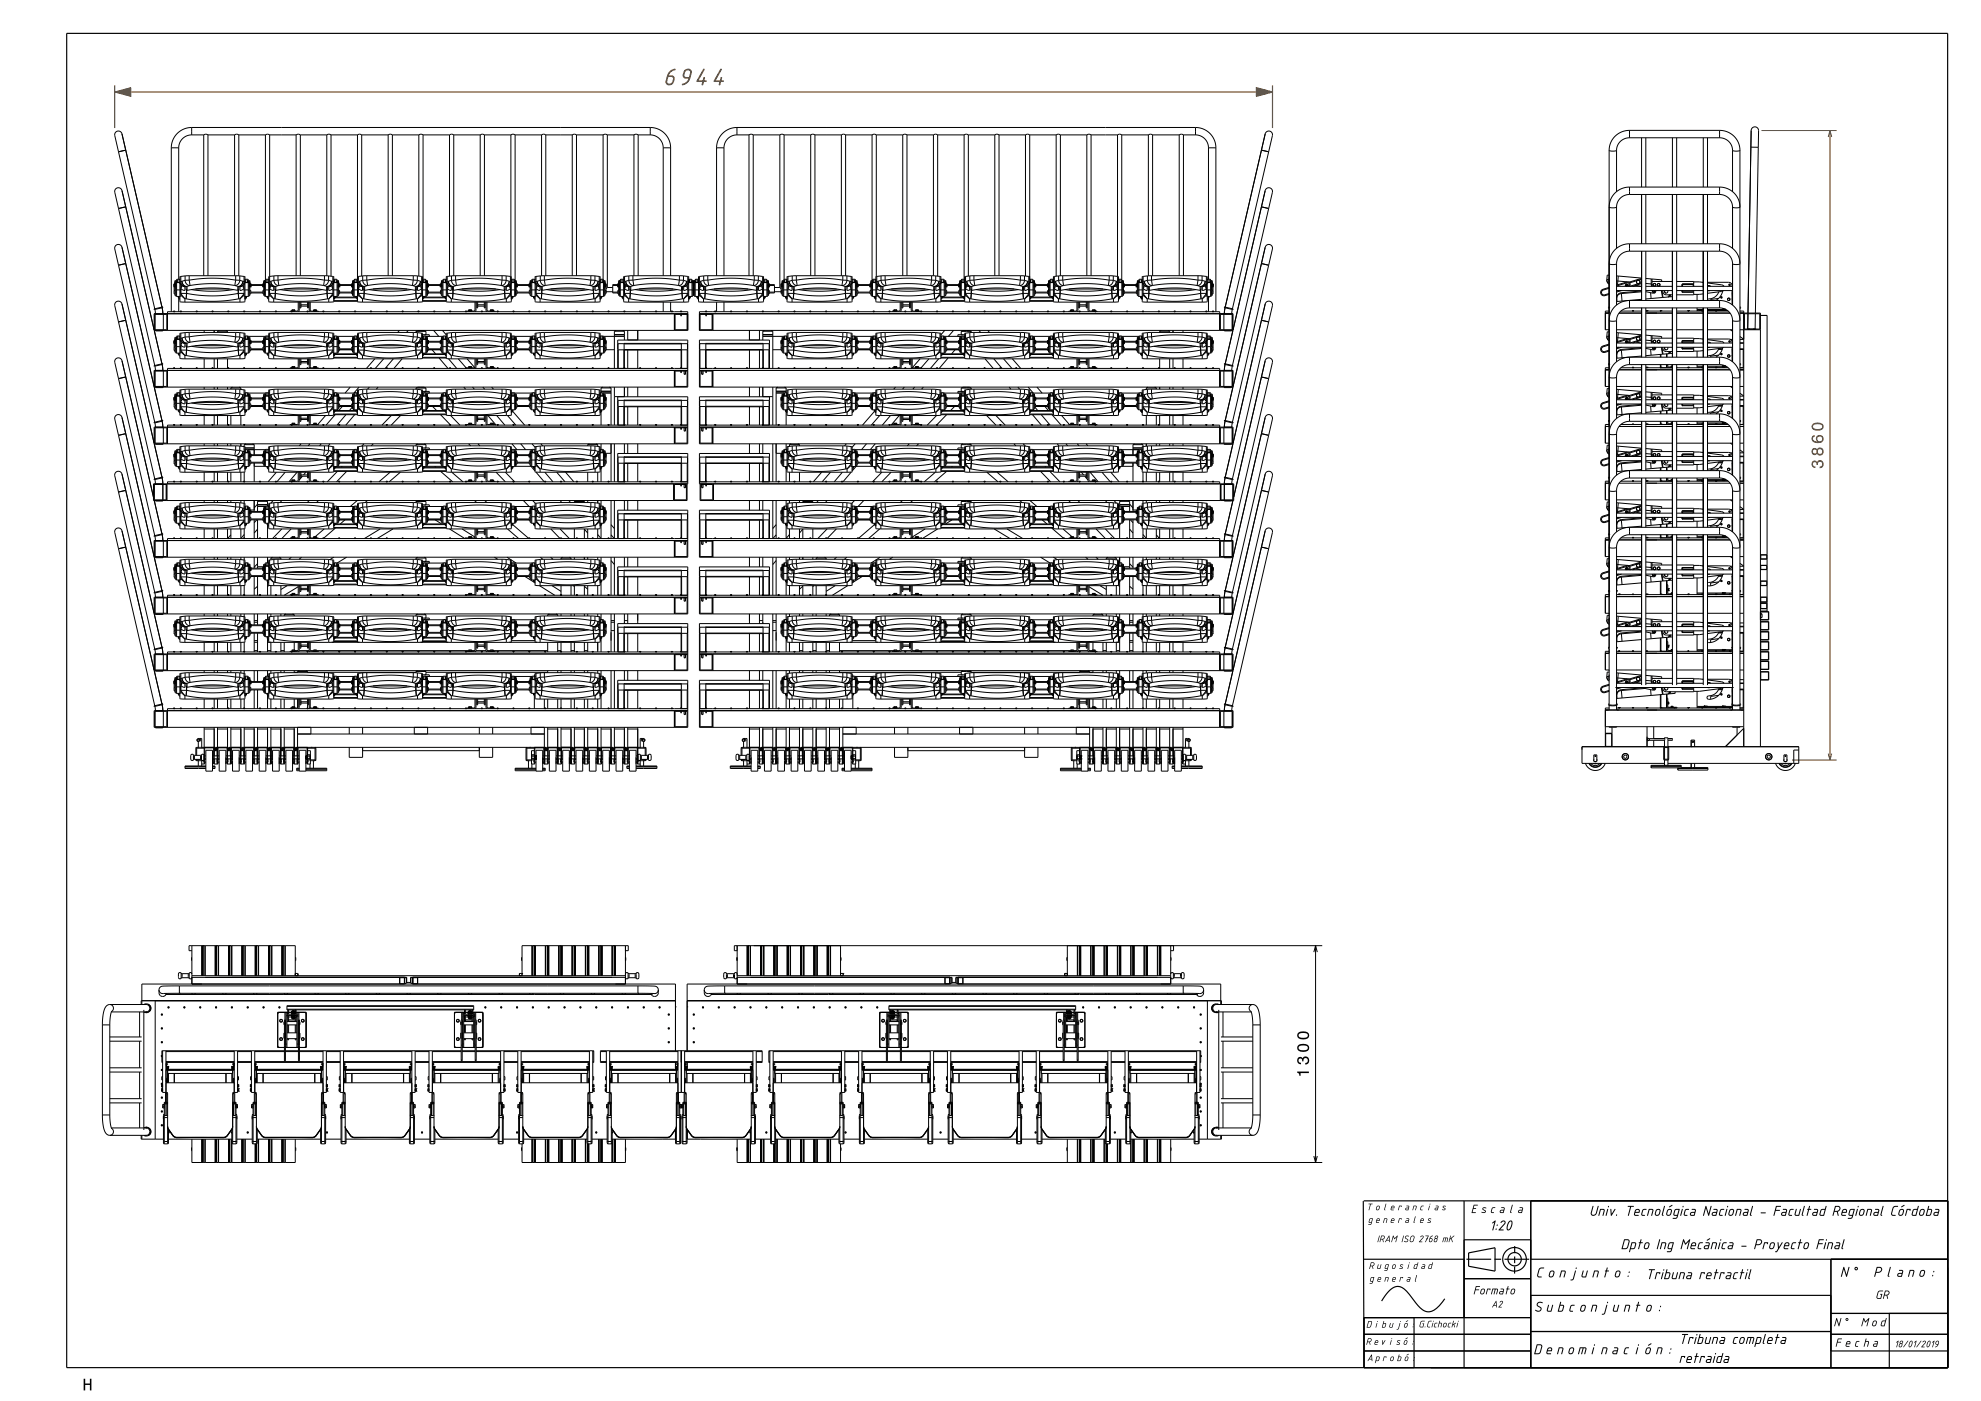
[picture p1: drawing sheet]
<svg xmlns="http://www.w3.org/2000/svg" width="594mm" height="420mm" viewBox="0 0 594 420" stroke-linecap="round" stroke-linejoin="round" font-family="sans-serif">
<g fill="none" stroke="#000" stroke-width=".35">
<path d="M20 10h564v400h-564zM408.8 360.1l.2 49.9v-15h50M408.9 360h175.1M409 377.5h30M439 360v50M439 371.7h20M439.7 377.5h7.4M448.1 377.5h2M451.1 377.5h7.4M454.2 379.7l-.1 2.1M454.2 376.7v2M454.2 373.6v2.1"/>
<path d="M459 360v50M459 377.5h125M549 377.5v32.5M424 395v15M433.2 389.4a7 7 0 0 1-4.9 3.9 5 5 0 0 1-3.8-2.8l-.7-.8a9.5 9.5 0 0 0-4-4 4 4 0 0 0-4 2.1l-1.5 2.2M439 383.3h20M448.3 381.1l-7.9-1.5v-4l7.9-1.5v7M459 399.2h90M459 388.3h90M549 393.8h35M566.5 393.8v16.2M409 405h50"/>
<path d="M409 400h50M549 405h35M549 400h35"/>
<circle cx="454.1" cy="377.5" r="3.5"/>
<circle cx="454.2" cy="377.5" r="2"/>
</g>
<path d="M34.4 25.6v12.8M381.6 25.6v12.8" fill="none" stroke="#804000" stroke-width=".35"/>
<path d="M528.2 39.1h22.5M537.4 227.9h13.3" fill="none" stroke="#804000" stroke-width=".3"/>
<g fill="none" stroke="#000" stroke-width=".3">
<path d="M57.5 38.2a6.1 6.1 0 0 0-6.1 6.1M57.5 38.2v2.2M57.5 38.2h137.5M195 38.2a6.1 6.1 0 0 1 6.1 6.1M195 38.2v2.2M221 38.2a6.1 6.1 0 0 0-6.1 6.1M221 38.2h137.5M221 38.2v2.2M358.5 38.2a6.1 6.1 0 0 1 6.1 6.1M358.5 38.2v2.2M488.6 39.1a6 6 0 0 0-6.1 6M488.6 39.1v2.2"/>
<path d="M488.6 39.1h27M515.6 39.1a6 6 0 0 1 6.1 6M515.6 39.1v2.2M37.7 45l-2.2 .5M51.4 44.3h2.2M51.4 44.3v49.1M53.6 44.3v39.4M57.5 40.4h-.1a3.9 3.9 0 0 0-3.8 3.9M57.5 40.4h3.6M61.1 40.4l.6-.2 .7 .2M61.1 40.4v42.3M62.4 40.4h7.9"/>
<path d="M62.4 40.4v42.3M70.3 40.4l.7-.2 .6 .2M70.3 40.4v42.3M71.6 40.4v42.3M71.6 40.4h8M79.6 40.4l.6-.2 .7 .2M79.6 40.4v43.5M80.9 40.4h7.9M80.9 40.4v42.5M88.8 40.4l.6-.2 .7 .2M88.8 40.4v42.3M90.1 40.4h7.9"/>
<path d="M90.1 40.4v42.3M98 40.4l.6-.2 .7 .2M98 40.4v42.3M99.3 40.4h7.9M99.3 40.4v42.4M107.2 40.4v50.1l1.5 .1M107.2 40.4l.6-.2 .7 .2M108.5 40.4h7.9M108.5 40.4v42.4M116.4 40.4l.6-.2 .7 .2M116.4 40.4v42.3M117.7 40.4h7.9"/>
<path d="M117.7 40.4v42.3M125.6 40.4l.6-.2 .7 .2M125.6 40.4v42.4M126.9 40.4h7.9M126.9 40.4v43.3M134.8 40.4l.6-.2 .7 .2M134.8 40.4v42.4M136.1 40.4h7.9M136.1 40.4v42.3M144 40.4l.6-.2 .7 .2M144 40.4v42.3M145.3 40.4h7.9"/>
<path d="M145.3 40.4v42.3M153.2 40.4l.6-.2 .7 .2M153.2 40.4v42.5M154.5 40.4h7.9M154.5 40.4v43.7M162.4 40.4l.6-.2 .7 .2M162.4 40.4v42.3M163.7 40.4v42.3M163.7 40.4h7.9M171.6 40.4l.6-.2 .7 .2M171.6 40.4v42.3M172.9 40.4v42.3"/>
<path d="M172.9 40.4h7.9M180.8 40.4l.7-.2 .6 .2M180.8 40.4v43.4M182.1 40.4h8M182.1 40.4v45.8M190.1 40.4l.6-.2 .7 .2M190.1 40.4v42.3M191.4 40.4h3.6M191.4 40.4v42.3M195 40.4h.1a3.9 3.9 0 0 1 3.8 3.9M198.9 44.3h2.2M198.9 44.3v38.4"/>
<path d="M201.1 44.3v38.4M214.9 44.3h2.2M214.9 44.3v38.4M217.1 44.3v38.4M221 40.4h-.1a3.9 3.9 0 0 0-3.8 3.9M221 40.4h3.6M224.6 40.4l.6-.2 .7 .2M224.6 40.4v42.3M225.9 40.4h7.9M225.9 40.4v42.3M233.8 40.4l.7-.2 .6 .2M233.8 40.4v45.8"/>
<path d="M235.1 40.4h8M235.1 40.4v43.4M243.1 40.4l.6-.2 .7 .2M243.1 40.4v42.3M244.4 40.4h7.9M244.4 40.4v42.3M252.3 40.4l.6-.2 .7 .2M252.3 40.4v42.3M253.6 40.4h7.9M253.6 40.4v42.3M261.5 40.4l.6-.2 .7 .2M261.5 40.4v43.7"/>
<path d="M262.8 40.4h7.9M262.8 40.4v42.5M270.7 40.4l.6-.2 .7 .2M270.7 40.4v42.3M272 40.4h7.9M272 40.4v42.3M279.9 40.4l.6-.2 .7 .2M279.9 40.4v42.3M281.2 40.4h7.9M281.2 40.4v42.4M289.1 40.4l.6-.2 .7 .2M289.1 40.4v43.3"/>
<path d="M290.4 40.4h7.9M290.4 40.4v42.4M298.3 40.4l.6-.2 .7 .2M298.3 40.4v42.3M299.6 40.4h7.9M299.6 40.4v42.3M307.5 40.4l.6-.2 .7 .2M307.5 40.4v42.4M308.8 40.4l-.1 50-1.5 .2M308.8 40.4h7.9M316.7 40.4l.6-.2 .7 .2M316.7 40.4v42.4"/>
<path d="M318 40.4h7.9M318 40.4v42.3M325.9 40.4l.6-.2 .7 .2M325.9 40.4v42.3M327.2 40.4h7.9M327.2 40.4v42.3M335.1 40.4l.6-.2 .7 .2M335.1 40.4v44M336.4 40.4h7.9M336.4 40.4v43.5M344.3 40.4l.7-.2 .6 .2M344.3 40.4v42.3"/>
<path d="M345.6 40.4h8M345.6 40.4v42.3M353.6 40.4l.6-.2 .7 .2M353.6 40.4v42.3M354.9 40.4h3.6M354.9 40.4v42.3M358.5 40.4h.1a3.9 3.9 0 0 1 3.8 3.9M362.4 44.3h2.2M362.4 44.3v39.4M364.6 44.3v49.1M378.2 45l2.2 .5M482.5 45.1l1.1 .2 1.1-.2"/>
<path d="M482.5 45.1v166.1M484.7 45.1v12.3M488.6 56.1a5.8 5.8 0 0 0-6 6.1l1.2 .1 .9-.2M488.6 58.3l-1.5 .3-1.2 .8-.9 1.2-.3 1.5M488.6 41.3l-1.5 .3-1.2 .8-.9 1.2-.3 1.5M488.6 56.1v2.2M488.6 56.1h27M488.6 58.3h27M488.6 41.3h27M492.2 41.3v14.8M492.2 58.3v14.8M493.5 41.3v14.8"/>
<path d="M493.5 58.3v14.8M501.5 41.3v14.8M501.5 58.3v14.8M502.7 41.3v14.8M502.7 58.3v14.8M510.7 41.3v14.8M510.7 58.3v14.8M512 41.3v14.8M512 58.3v14.8M515.6 56.1a5.8 5.8 0 0 1 6 6.1l-1.2 .1-.9-.2M515.6 58.3a3.8 3.8 0 0 1 3.9 3.8M515.6 41.3a3.8 3.8 0 0 1 3.9 3.8"/>
<path d="M515.6 56.1v2.2M519.5 45.1l1.1 .2 1.1-.2M519.5 45.1v12.3M521.7 45.1v166.1M525 44.1l.1-5a1.11 1.11 0 0 1 1.1-1.1 1.11 1.11 0 0 1 1.1 1.2l-.9 54.7M525 44.1l-.9 49.8M525 44.1l2.2 .1M37.7 62l-2.2 .5M37.7 79l-2.2 .5M378.2 79l1.2-4.9a1.11 1.11 0 0 1 1.3-.8 1.11 1.11 0 0 1 .8 1.3l-11.8 52M378.2 62l2.2 .5M378.2 79l-8.5 36.9"/>
<path d="M378.2 79l2.2 .5M380.4 62.5l1.1-4.9a1.11 1.11 0 0 0-.8-1.3 1.11 1.11 0 0 0-1.3 .8l-9.7 41.8M380.4 62.5l-10.7 47.1M484.7 62.1v12.4M484.7 79.1v12.4M488.6 73.1a5.8 5.8 0 0 0-6 6.1l1.2 .1 .9-.2M488.6 75.3l-1.6 .3-1.1 .8-.9 1.2-.3 1.5M488.6 73.1v2.2M488.6 73.1h27M488.6 75.3h27M492.2 75.3v14.8M493.5 75.3v14.8"/>
<path d="M501.5 75.3v14.8M502.7 75.3v14.8M510.7 75.3v14.8M512 75.3v14.8M515.6 73.1a5.8 5.8 0 0 1 6 6.1l-1.2 .1-.9-.2M515.6 75.3a3.8 3.8 0 0 1 3.9 3.8M515.6 73.1v2.2M519.5 62.1v12.4M519.5 79.1v12.4M37.7 96l-2.2 .5M46.2 98.9l-9.6-41.8a1.11 1.11 0 0 0-1.4-.8 1.11 1.11 0 0 0-.8 1.3l11.9 52M46.2 99h160v-5.6h-156v5.6"/>
<path d="M46.3 99l2.4 10M46.4 94.2h3.6v4.6h-3.6zM46.4 92.8l.2 1.3M46.5 94.2v4.6M46.6 99v.2h2.2v-.2M48.6 92.3l.2 1.8M48.7 92l-12.1-51.9a1.11 1.11 0 0 0-1.4-.8 1.11 1.11 0 0 0-.8 1.3l11.9 52M48.7 92v.2l-2.4 .6v-.2M48.7 92l.1 .1M48.7 92l-2.4 .6M49 94.2v4.6M52 93.3h.1"/>
<path d="M52 93.3l.4 .1M52 93.3h.4M52.1 93.3h.2M52.1 93.3v.1M52.2 85.3v.5M52.2 85.8v.2M52.2 85.1v.2M52.2 85.1v.9M52.2 85.3h.2M52.2 85.8h.2M52.2 86h.2M52.2 85.1h.2"/>
<path d="M52.2 86v1.1M52.3 93.3v.1M52.4 93.3h.1M52.4 93.3h-.1M52.4 93.3v.1M52.4 85.9h.1M52.4 85.2h.1M52.4 87.1h-.2v1h.2M52.4 87.6h.3M52.4 84.6h.1M52.4 85.6h.3M52.4 86.6h.3"/>
<path d="M52.5 85.2v.1M52.5 84.4v.6M52.5 85v.3M52.5 84.1v.3M52.5 84.1l-.1 4.5h.3M52.5 84.4h.4M52.5 85h.2M52.5 84.1h.4M52.7 85.9h.1M52.7 86.2h.1M52.7 85.5h.1M52.7 87.2l.2-.3h1.1l.2 .3"/>
<path d="M52.7 88.6l.2 .3M52.7 84.9v3.7M52.7 85.3h-.2M52.9 84.2h.1M52.9 84.7l-.2 .3M52.9 84.7l-.2 .2M52.9 84.7h1M53.2 83.7l-.3 .2v5M53.2 83.7v1M53.2 83.7h.5M53.5 88.9v.5h.2M53.6 88.9v4.5"/>
<path d="M53.7 83.7l.2 .3M53.7 83.7v1M53.7 88.9v.8h.2M53.9 83.8h.1M54 93.3h.1M54 93.3l.1 .1M54 93.3h.4M54.1 93.3h.2M54.1 93.3v.1M54.2 85v3.6l-.3 .3h-1M54.2 88.5l1.2 1.1M54.2 86.6h.2"/>
<path d="M54.2 86.2h.2M54.2 99.9h-.3v7.5l1.5 .2M54.2 82.9h-.3v7.5l1.5 .2M54.2 84.4a.27 .27 0 0 0-.3 .1 .27 .27 0 0 0 .1 .4 1.5 1.5 0 0 0 1.4 1M54.2 84.4l.4 1 .8 .5M54.2 82.9v1.5M54.2 99.9v1.5M54.3 93.3l.1 .1M54.4 93.3h.1M54.4 93.3h-.1M54.4 93.3l-.4 .1M54.4 85.8v.4"/>
<path d="M54.4 86.2h.1M54.6 84.3l.5 1.2 1 .4M54.6 84.3l.3 1.1 .9 .5M54.6 84.3l-.4 .1M55.4 85.9v1.2l-.6-.2-.6-.5M55.4 89.6v1M55.4 89.6h.4M55.4 90.6h16.5M55.5 84l-.9 .3M55.5 84l.5 1.2 1 .4M55.5 82.7v1.3M55.5 99.7v1.3"/>
<path d="M55.5 99.7l-1.3 .2M55.5 82.7l-1.3 .2M55.8 89.6a41.6 41.6 0 0 0 15.8 0M55.8 85.9v1.2M55.8 85.9h-.4M55.9 88h.1M55.9 88h-1.7l1.2 1.6M55.9 88l-.1 1.6M55.9 86.6v1.4M56 88a40.1 40.1 0 0 0 15.4 0M56 88l-.2 1.6M56 86.6v1.4"/>
<path d="M56.1 85.9h-.3M56.1 85.9v1.1a40.1 40.1 0 0 1 15.2 0v-1.1M56.7 99.7h-1.2M56.7 84h-1.2M56.7 82.7h-1.2M56.7 84a41.5 41.5 0 0 1 14 0M56.7 84l.3 1.6M56.7 82.7v1.3M56.7 99.7v1.3M56.7 99.7h14M56.7 82.7h14M57 85.6l-.9 .3"/>
<path d="M57 85.6a40.2 40.2 0 0 1 13.4 0M57.4 86.8a40.4 40.4 0 0 0 12.6 0M58.6 86.6h10.2M58.8 93.3h.1M58.8 93.3l.4 .1M58.8 93.3h.3M58.9 93.3h.2M58.9 93.3l-.1 .1M59.1 93.3v.1M59.1 93.3h.1M59.2 93.3l-.1 .1M61.2 99v.7"/>
<path d="M63.5 93.3h.1M63.5 93.3h.4M63.6 93.4h.1M63.6 93.3h.2M63.6 93.3v.1M63.8 93.3v.1M63.9 93.4h.1M63.9 93.3h.1M63.9 93.3h-.1M63.9 93.3h-.4M64.2 99v.7M65.2 99.3v.4"/>
<path d="M65.2 99.3h3M65.7 99l-.5 .3M67.7 99l.5 .3M68.2 99.3v.4M68.3 93.3h.1M68.3 93.3v.1M68.3 93.3h.3M68.4 93.3h.2M68.4 93.3v.1M68.6 93.3v.1M68.6 93.3h.1M68.7 93.3l-.4 .1"/>
<path d="M70.4 85.6l.9 .3M70.7 99.7h1.2M70.7 84h1.2M70.7 82.7h1.2M70.7 84l-.3 1.6M70.7 82.7v1.3M70.7 99.7v1.3M71.3 85.9h.3M71.4 88l.2 1.6M71.5 88h-.1M71.5 88h1.7l-1.3 1.6M71.5 88l.1 1.6"/>
<path d="M71.5 86.6l-.1 1.4M71.6 85.9v1.2M71.6 85.9h.3M71.6 89.6h.3M71.9 84l.9 .3M71.9 84v.3a1.47 1.47 0 0 1-1.5 1.3M71.9 82.7v1.3M71.9 99.7v1.3M71.9 99.7l1.3 .2M71.9 82.7l1.3 .2M71.9 85.9v1.2l.8-.2 .5-.5M71.9 89.6v1"/>
<path d="M72.8 84.3v.1a1.46 1.46 0 0 1-1.2 1.5M72.8 84.3v.3a1.47 1.47 0 0 1-1.5 1.3M72.8 84.3l.4 .1M72.9 85.8l.1 .4M72.9 86.2h.1M73 86.2h.2M73 86.6h.2M73 93.3h.1M73 93.3l.4 .1M73 93.3h.4M73.1 93.3h.2M73.1 93.3v.1"/>
<path d="M73.2 99.9h.2v7.5l-1.5 .2M73.2 82.9h.2v7.5l-1.5 .2M73.2 84.4a.57 .57 0 0 1-.1 1l-.5 .4-.7 .1M73.2 84.4v.1a1.47 1.47 0 0 1-1.3 1.4M73.2 82.9v1.5M73.2 99.9v1.5M73.2 87.2l.2-.3h1.1l.2 .3M73.2 85v3.6l.2 .3h1M73.2 88.5l-1.3 1.1M73.3 93.3v.1M73.4 93.3h.1M73.4 93.3h-.1"/>
<path d="M73.4 93.3v.1M73.4 83.8h.1M73.4 84.7h1M73.7 88.9v.8h-.3M73.7 83.7l-.3 .3M73.7 83.7v1M73.7 83.7h.5M73.8 89.4h-.1M73.8 88.9v.5M73.9 88.9l-.1 .5M74.2 83.7l.2 .2v5M74.2 83.7v1"/>
<path d="M74.4 84.7l.3 .3M74.4 84.7l.3 .2M74.4 84.2h.1M74.5 84.4h.3M74.7 88.6l-.3 .3M74.7 84.9v3.7M74.7 87.6h.2M74.7 86.6h.2M74.7 85h.1M74.7 85.3h.1M74.7 85.9h.1M74.7 85.5h.1"/>
<path d="M74.7 85.3v.9M74.7 85.6h.2M74.8 84.4v.6M74.8 85v.3M74.8 84.1v.3M74.8 84.1l.1 4.5h-.2M74.8 84.1h-.3v.6M74.9 84.6h.1M74.9 87.1h.3v1h-.3M74.9 85.9h.1M75 85.3h4.1M75 85.2l-.2 .1"/>
<path d="M75 85.8h.2M75.2 87.6h3.6M75.2 87.8h3.6M75.2 85.1v.7M75.2 85.8v.2M75.2 85.1h-.2v.9h.2M75.2 85.1v.9M75.3 85.6h3.5M77.8 93.3h.1M77.8 93.3h.4M77.8 93.4h.1M77.9 93.3h.2"/>
<path d="M77.9 93.3v.1M78.1 93.3v.1M78.1 93.3h.1M78.1 93.3h-.3M78.8 85.1v.7M78.8 85.8v.2M78.8 85.1v.9M78.8 85.8h.3M78.8 86h.3M78.8 85.1h.3M79.1 85.9h.1M79.1 85.2h.1"/>
<path d="M79.1 87.1h-.3v1h.3M79.1 87.6h.2M79.1 85.6h.2M79.1 86.6h.2M79.1 84.6v4h.2M79.2 84.4v.6M79.2 85v.3M79.2 84.1v.3M79.2 84.1h.3v.6M79.2 84.1v1.2M79.2 84.4h.3M79.2 85h.1"/>
<path d="M79.3 85.9h.1M79.3 86.2h.1M79.3 85.5h.1M79.3 87.2l.2-.3h1.1l.2 .3M79.3 88.6l.3 .3M79.3 84.9v3.7M79.3 85.3h-.1M79.5 84.2h.1M79.6 84.7l-.3 .3M79.6 84.7l-.3 .2M79.6 84.7h1M79.8 83.7l-.2 .2v5"/>
<path d="M79.8 83.7v1M79.8 83.7h.5M80.1 88.9l.1 .5M80.2 89.4h.1M80.2 88.9v.5M80.3 83.7l.3 .3M80.3 83.7v1M80.3 88.9v.8h.3M80.6 83.8h-.1M80.8 85v3.6l-.2 .3h-1M80.8 88.5l1.3 1.1M80.8 86.6h.2"/>
<path d="M80.8 86.2h.3M80.8 99.9h-.2v7.5l1.5 .2M80.8 82.9h-.2v7.5l1.5 .2M80.8 84.4a.27 .27 0 0 0-.3 .1 .27 .27 0 0 0 .1 .4 1.5 1.5 0 0 0 1.5 1M80.8 84.4l.4 1.1 .9 .4M80.8 82.9v1.5M80.8 99.9v1.5M81.1 85.8v.4M81.2 84.3l.5 1.2 1 .4M81.2 84.3l.4 1.1 .8 .5M81.2 84.3l-.4 .1M82.1 85.9v1.2l-.7-.2-.6-.5"/>
<path d="M82.1 89.6v1M82.1 89.6h.3M82.1 90.6h16.5M82.1 84l-.9 .3M82.1 84l.5 1.2 1 .4M82.1 82.7v1.3M82.1 99.7v1.3M82.1 99.7l-1.3 .2M82.1 82.7l-1.3 .2M82.4 89.6a41.6 41.6 0 0 0 15.8 0M82.4 85.9v1.2M82.4 85.9h-.3"/>
<path d="M82.5 93.3h.1M82.5 93.3h.4M82.5 88h.1M82.5 88h-1.7l1.3 1.6M82.5 88l-.1 1.6M82.5 86.6v1.4M82.6 88a40.1 40.1 0 0 0 15.4 0M82.6 88l-.2 1.6M82.6 86.6v1.4M82.6 93.3h.2M82.6 93.3v.1M82.7 85.9h-.3"/>
<path d="M82.7 85.9v1.1a40.1 40.1 0 0 1 15.2 0v-1.1M82.8 93.3l.1 .1M82.9 93.3h.1M82.9 93.3h-.1M83.4 99.7h-1.3M83.4 84h-1.3M83.4 82.7h-1.3M83.4 84a41.5 41.5 0 0 1 13.9 0M83.4 84l.2 1.6M83.4 82.7v1.3M83.4 99.7v1.3M83.4 99.7h13.9"/>
<path d="M83.4 82.7h13.9M83.6 85.6l-.9 .3M83.6 85.6a40.2 40.2 0 0 1 13.4 0M84 86.8a40.3 40.3 0 0 0 12.6 0M85.2 86.6h10.2M87.3 93.3h.1M87.3 93.3h.4M87.3 93.4h.1M87.4 93.3h.2M87.4 93.3v.1M87.5 92.9h.2M87.5 92.9v.4"/>
<path d="M87.5 92.9h.9M87.6 93.3v.1M87.6 93.2v.1M87.6 93.4h.1M87.6 93.3h.1M87.6 93.3h-.3M87.7 92.9h.5M87.7 92.9v.3M88.2 92.9h.2M88.2 92.9v.3M88.3 93.2v.1M88.4 92.9h.1"/>
<path d="M88.4 92.9v.3M89.4 90.6l-.1 2.6-2.3 .1v.1M89.7 90.6v2.4l-.2 .4M90 90.6v1.7h.2v-1.7M90.2 91.4h2M90.2 91.8h2M92 93.3h.1M92 93.3l.1 .1M92 93.3h.4M92.1 93.3h.2M92.1 93.3v.1M92.2 90.6v1.7h.3v-1.7"/>
<path d="M92.3 93.3l.1 .1M92.4 93.3h.1M92.4 93.3h-.1M92.4 93.3l-.4 .1M92.7 90.6v2.4l.3 .4M93 90.6l.1 2.6 2.4 .1v.1M94 92.9v.3M94 92.9h.2M94 92.9h.9M94 92.9h.1M94.1 93.2v.1M94.2 92.9h.5"/>
<path d="M94.2 92.9v.3M94.7 92.9h.2M94.7 92.9v.3M94.8 93.2v.1M94.9 92.9h.1M94.9 92.9v.3M95 93.3v.1M96.8 93.3h.1M96.8 93.3l.4 .1M96.8 93.3h.3M96.9 93.3h.2M96.9 93.3l-.1 .1"/>
<path d="M97 85.6l.9 .3M97.1 93.3v.1M97.1 93.3h.1M97.2 93.3l-.1 .1M97.3 99.7h1.2M97.3 84h1.2M97.3 82.7h1.2M97.3 84l-.3 1.6M97.3 82.7v1.3M97.3 99.7v1.3M97.9 85.9h.3M98 88l.2 1.6"/>
<path d="M98 86.6v1.4M98.1 88h-.1M98.1 88h1.7l-1.2 1.6M98.1 88l.1 1.6M98.1 86.6v1.4M98.2 85.9v1.2M98.2 89.6h.4M98.2 85.9h.4M98.5 84l.9 .3M98.5 84v.3a1.47 1.47 0 0 1-1.5 1.3M98.5 82.7v1.3M98.5 99.7v1.3"/>
<path d="M98.5 99.7l1.3 .2M98.5 82.7l1.3 .2M98.6 85.9v1.2l.7-.2 .5-.5M98.6 89.6v1M99.4 84.3v.1a1.46 1.46 0 0 1-1.2 1.5M99.4 84.3v.3a1.47 1.47 0 0 1-1.5 1.3M99.4 84.3l.4 .1M99.6 85.8v.4M99.6 86.2h.2M99.6 86.6h.2M99.8 99.9h.3v7.5l-1.5 .2M99.8 82.9h.3v7.5l-1.5 .2"/>
<path d="M99.8 84.4a.57 .57 0 0 1 0 1l-.6 .4-.6 .1M99.8 84.4v.1a1.47 1.47 0 0 1-1.2 1.4M99.8 82.9v1.5M99.8 99.9v1.5M99.8 87.2l.2-.3h1.1l.2 .3M99.8 85v3.6l.3 .3h1M99.8 88.5l-1.2 1.1M100.1 83.8h.1M100.1 90.1h7.1M100.1 90.3h7.1M100.1 84.7h1M100.3 88.9v.8h-.2"/>
<path d="M100.3 83.7l-.2 .3M100.3 83.7v1M100.3 83.7h.5M100.4 89.4h-.1M100.4 88.9v.5M100.5 88.9l-.1 .5M100.5 89.1h6.2M100.5 89.3h6.2M100.8 83.7l.3 .2v5M100.8 83.7v1M101.1 84.7l.2 .3M101.1 84.7l.2 .2"/>
<path d="M101.1 84.2h.1M101.1 84.4h.4M101.3 88.6l-.2 .3M101.3 84.9v3.7M101.3 87.6h.2M101.3 86.6h.2M101.3 85h.2M101.3 85.3h.2M101.3 85.9h.1M101.3 86.2h.1M101.3 85.5h.1M101.3 85.6h.2"/>
<path d="M101.5 84.4v.6M101.5 85v.3M101.5 84.1v.3M101.5 84.1h-.4v.6M101.5 84.1v1.2M101.5 93.3h.1M101.5 93.3h.4M101.5 84.6v4h-.2M101.5 87.1h.3v1h-.3M101.5 85.9h.1M101.5 85.2h.1M101.6 93.4h.1"/>
<path d="M101.6 85.3h4.1M101.6 85.8h.2M101.6 86h.2M101.6 85.1h.2M101.6 93.3h.2M101.6 93.3v.1M101.8 93.3v.1M101.8 87.6h3.6M101.8 87.8h3.6M101.8 85.1v.7M101.8 85.8v.2M101.8 85.1v.9"/>
<path d="M101.9 93.4h.1M101.9 93.3h.1M101.9 93.3h-.1M101.9 85.6h3.5M101.9 93.3h-.4M105.4 85.1v.7M105.4 85.8v.2M105.4 85.1v.9M105.4 85.8h.3M105.4 86h.3M105.4 85.1h.3M105.7 85.9h.1"/>
<path d="M105.7 85.2h.1M105.7 87.1h-.3v1h.3M105.7 87.6h.2M105.7 85.6h.2M105.7 86.6h.2M105.7 84.6v4h.2M105.8 84.4v.6M105.8 85v.3M105.8 84.1v.3M105.8 84.1h.4v.6M105.8 84.1v1.2M105.8 84.4h.4"/>
<path d="M105.8 85h.1M105.9 85.9h.1M105.9 86.2h.1M105.9 85.5h.1M105.9 87.2l.3-.3h1.1l.1 .3M105.9 88.6l.3 .3M105.9 84.9v3.7M105.9 85.3h-.1M106.2 84.2h.1M106.2 84.7l-.3 .3M106.2 84.7l-.3 .2M106.2 84.7h1"/>
<path d="M106.3 93.3h.1M106.3 93.3v.1M106.3 93.3h.3M106.4 93.3h.2M106.4 93.3v.1M106.4 83.7l-.2 .3v4.9M106.4 83.7v1M106.4 83.7h.5M106.6 93.3v.1M106.6 93.3h.1M106.7 93.3l-.4 .1M106.7 88.9l.1 .5"/>
<path d="M106.8 89.4h.2M106.8 88.9v.5M106.9 83.7l.3 .3M106.9 83.7v1M107 88.9v.8h.2M107.2 83.8h.1M107.4 85v3.6l-.2 .3h-1M107.4 88.5l1.3 1.1M107.4 86.6h.2M107.4 86.2h.3M107.5 99.9h-.3v7.6l1.5 .1M107.5 84.4a.27 .27 0 0 0-.4 .1 .27 .27 0 0 0 .2 .4 1.49 1.49 0 0 0 1.4 1"/>
<path d="M107.5 82.9h-.3M107.5 84.4l.3 1 .9 .5M107.5 82.9v1.5M107.5 99.9v1.5M107.7 85.8v.4M107.8 84.3l.6 1.2 .9 .4M107.8 84.3l.4 1.1 .9 .5M107.8 84.3l-.3 .1M108.7 85.9v1.2l-.7-.2-.6-.5M108.7 89.6v1M108.7 89.6h.4M108.7 90.6h16.5"/>
<path d="M108.8 84l-1 .3M108.8 84l.5 1.2 .9 .4M108.8 82.7v1.3M108.8 99.7v1.3M108.8 99.7l-1.3 .2M108.8 82.7l-1.3 .2M109.1 89.6a41.6 41.6 0 0 0 15.7 0M109.1 85.9v1.2M109.1 85.9h-.4M109.2 88h.1M109.2 88h-1.8l1.3 1.6M109.2 88l-.1 1.6"/>
<path d="M109.2 86.6v1.4M109.2 88a40.1 40.1 0 0 0 15.5 0M109.3 85.9h-.2M109.3 85.9v1.1a40.1 40.1 0 0 1 15.3 0v-1.1M110 99.7h-1.2M110 84h-1.2M110 82.7h-1.2M110 84a41.5 41.5 0 0 1 13.9 0M110 84l.2 1.6M110 82.7v1.3M110 99.7v1.3M110 99.7h13.9"/>
<path d="M110 82.7h13.9M110.2 85.6l-.9 .3M110.2 85.6a40.2 40.2 0 0 1 13.5 0M110.7 86.8a40.4 40.4 0 0 0 12.5 0M111 93.3h.1M111 93.3l.4 .1M111 93.3h.4M111.1 93.3h.2M111.1 93.3v.1M111.3 93.3v.1M111.4 93.3h.1M111.4 93.3h-.1"/>
<path d="M111.4 93.3v.1M111.8 86.6h10.2M115.8 93.3h.1M115.8 93.3h.4M115.8 93.4h.1M115.9 93.3h.2M115.9 93.3v.1M116.1 93.3v.1M116.1 93.4h.1M116.1 93.3h.1M116.1 93.3h-.3M119.8 99l-.6 .7"/>
<path d="M120.5 93.3h.1M120.5 93.3l.1 .1M120.5 93.3h.4M120.6 93.3h.2M120.6 93.3v.1M120.8 93.3l.1 .1M120.9 93.3h.1M120.9 93.3h-.1M120.9 93.3l-.4 .1M122.4 99l-.5 .7M123.7 85.6l.9 .3M123.9 99.7h1.2"/>
<path d="M123.9 84h1.2M123.9 82.7h1.2M123.9 84l-.2 1.6M123.9 82.7v1.3M123.9 99.7v1.3M124.6 85.9h.2M124.7 88l.1 1.6M124.7 86.6v1.4M124.7 88h.1M124.7 88h1.7l-1.2 1.6M124.7 99.3v.4M124.7 99.3h3"/>
<path d="M124.7 99.3l.5-.2h2l.5 .2M124.8 85.9v1.2M124.8 89.6h.4M124.8 85.9h.4M125.1 84l1 .3M125.1 84v.3a1.47 1.47 0 0 1-1.4 1.3M125.1 82.7v1.3M125.1 99.7v1.3M125.1 99.7l1.3 .2M125.1 82.7l1.3 .2M125.2 85.9v1.2l.7-.2 .5-.5M125.2 89.6v1"/>
<path d="M125.3 93.3h.1M125.3 93.3l.4 .1M125.3 93.3h.3M125.4 93.3h.2M125.4 93.3l-.1 .1M125.6 93.3v.1M125.6 93.3h.1M125.7 93.3l-.1 .1M126.1 84.3v.1a1.46 1.46 0 0 1-1.3 1.5M126.1 84.3l-.1 .3a1.47 1.47 0 0 1-1.4 1.3M126.1 84.3l.3 .1M126.2 85.8v.4"/>
<path d="M126.2 86.2h.2M126.2 86.6h.2M126.4 99.9h.3v7.5l-1.5 .2M126.4 82.9h.3v7.5l-1.5 .2M126.4 84.4l.3 .1-.3 .9-.6 .4-.6 .1M126.4 84.4v.1a1.47 1.47 0 0 1-1.2 1.4M126.4 82.9v1.5M126.4 99.9v1.5M126.4 87.2l.3-.3h1.1l.1 .3M126.4 85v3.6l.3 .3h1M126.4 88.5l-1.2 1.1M126.7 83.8h.1"/>
<path d="M126.7 90.1h7.1M126.7 90.3h7.1M126.7 84.7h1M126.9 88.9v.8h-.2M126.9 83.7l-.2 .3M126.9 83.7v1M126.9 83.7h.5M127.1 89.4h-.2M127.1 88.9v.5M127.2 88.9l-.1 .5M127.2 89.1h6.1M127.2 89.3h6.1"/>
<path d="M127.4 83.7l.3 .3v4.9M127.4 83.7v1M127.7 84.7l.2 .3M127.7 84.7l.2 .2M127.7 84.2h.1M127.7 99.3v1M127.7 84.4h.4M127.7 84.1h.4M127.9 88.6l-.2 .3M127.9 84.9v3.7M127.9 87.6h.3M127.9 86.6h.3"/>
<path d="M127.9 85h.2M127.9 85.3h.2M127.9 85.9h.1M127.9 86.2h.1M127.9 85.5h.1M128 85.6h.2M128.1 84.4v.6M128.1 85v.3M128.1 84.1v.3M128.1 84.1v1.2M128.1 84.6l.1 4h-.3M128.2 87.1h.2v1h-.2"/>
<path d="M128.2 85.9h.1M128.2 85.2h.1M128.2 85.3h4.1M128.2 85.8h.3M128.2 86h.3M128.2 85.1h.3M128.4 87.6h3.7M128.4 87.8h3.7M128.5 85.1v.7M128.5 85.8v.2M128.5 85.1v.9M128.5 85.6h3.5"/>
<path d="M130 99l1.6 1.8M130 93.3h.1M130 93.3h.4M130.1 93.4h.1M130.1 93.3h.2M130.1 93.3v.1M130.3 93.3l.1 .1M130.4 93.3h.1M130.4 93.3h-.1M130.4 93.3h-.4M132.1 85.1v.7M132.1 85.8v.2"/>
<path d="M132.1 85.1v.9M132.1 85.8h.2M132.1 86h.2M132.1 85.1h.2M132.3 85.9h.1M132.3 85.2h.1M132.3 87.1h-.2v1h.2M132.3 87.6h.3M132.3 85.6h.3M132.3 86.6h.3M132.4 84.6l-.1 4h.3M132.4 84.4v.6"/>
<path d="M132.4 85v.3M132.4 84.1v.3M132.4 84.1h.4v.6M132.4 84.1v1.2M132.4 84.4h.4M132.4 85h.2M132.6 85.9h.1M132.6 86.2h.1M132.6 85.5h.1M132.6 87.2l.2-.3h1.1l.2 .3M132.6 88.6l.2 .3M132.6 84.9v3.7"/>
<path d="M132.6 85.3h-.2M132.7 99l1.1 1.4M132.8 84.2h.1M132.8 84.7l-.2 .3M132.8 84.7l-.2 .2M132.8 84.7h1M133.1 83.7l-.3 .3v4.9M133.1 83.7v1M133.1 83.7h.5M133.3 88.9l.1 .5M133.4 89.4h.2M133.4 88.9v.5"/>
<path d="M133.6 83.7l.2 .3M133.6 83.7v1M133.6 88.9v.8h.2M133.8 83.8h.1M134.1 85v3.6l-.3 .3h-1M134.1 88.5l1.2 1.1M134.1 86.6h.2M134.1 86.2h.2M134.1 99.9h-.3v7.6l1.5 .1M134.1 82.9h-.3v7.6l1.5 .1M134.1 84.4a.27 .27 0 0 0-.3 .1 .27 .27 0 0 0 .1 .4 1.5 1.5 0 0 0 1.4 1M134.1 84.4l.3 1 .9 .5"/>
<path d="M134.1 82.9v1.5M134.1 99.9v1.5M134.3 85.8v.4M134.3 86.2h.1M134.4 84.3l.5 1.2 1.1 .4M134.4 84.3l.4 1.1 .9 .5M134.4 84.3l-.3 .1M134.8 93.3h.1M134.8 93.3h.4M134.8 93.3h.3M134.9 93.3h.2M134.9 93.3l-.1 .1"/>
<path d="M135.1 93.3v.1M135.1 93.3h.1M135.3 85.9v1.2l-.7-.2-.5-.5M135.3 89.6v1M135.3 89.6h.4M135.3 90.6h16.5M135.4 84l-1 .3M135.4 84l.5 1.2 1 .4M135.4 82.7v1.3M135.4 99.7v1.3M135.4 99.7l-1.3 .2M135.4 82.7l-1.3 .2"/>
<path d="M135.7 89.6a41.6 41.6 0 0 0 15.8 0M135.7 85.9v1.2M135.7 85.9h-.4M135.8 88h.1M135.8 88h-1.7l1.2 1.6M135.8 88l-.1 1.6M135.8 86.6v1.4M135.8 88a40.1 40.1 0 0 0 15.5 0M136 85.9h-.3M136 85.9v1.1a40.1 40.1 0 0 1 15.2 0v-1.1M136.6 99.7h-1.2M136.6 84h-1.2"/>
<path d="M136.6 82.7h-1.2M136.6 84a41.5 41.5 0 0 1 13.9 0M136.6 84l.3 1.6M136.6 82.7v1.3M136.6 99.7v1.3M136.6 99.7h13.9M136.6 82.7h13.9M136.9 85.6l-.9 .3M136.9 85.6a40.3 40.3 0 0 1 13.4 0M137.3 86.8a40.4 40.4 0 0 0 12.6 0M138.5 86.6h10.2M139.5 93.3h.1"/>
<path d="M139.5 93.3l.4 .1M139.6 93.4h.1M139.6 93.3h.2M139.6 93.3v.1M139.8 93.3v.1M139.9 93.4h.1M139.9 93.3h.1M139.9 93.3h-.1M139.9 93.3h-.4M140.5 92.9h.3M140.5 92.9v.5M140.6 93.2v.1"/>
<path d="M140.8 92.9h.4M140.8 92.9v.3M141.2 92.9v.3M141.3 93.2v.1M141.4 92.9h.1M141.4 92.9h-.2M141.4 92.9h-.9M141.4 92.9v.3M142.4 90.6l-.1 2.6-2.3 .1v.1M142.7 90.6v2.4l-.2 .4M143 90.6v1.7h.2v-1.7M143.2 91.4h2"/>
<path d="M143.2 91.8h2M144.3 93.3h.1M144.3 93.3v.1M144.3 93.3h.3M144.4 93.3h.2M144.4 93.3v.1M144.6 93.3v.1M144.6 93.3h.1M144.7 93.3l-.4 .1M145.2 90.6v1.7h.3v-1.7M145.7 90.6v2.4l.3 .4M146 90.6l.1 2.6 2.4 .1v.1"/>
<path d="M147 92.9h.3M147 92.9v.3M147 92.9h.9M147 92.9h.1M147.1 93.2v.1M147.3 92.9h.4M147.3 92.9v.3M147.7 92.9v.3M147.8 93.2v.1M147.9 92.9h-.2M147.9 92.9h.1M147.9 92.9v.3"/>
<path d="M148 93.3v.1M149 93.3h.1M149 93.3l.4 .1M149 93.3h.4M149.1 93.3h.2M149.1 93.3v.1M149.3 93.3v.1M149.4 93.3h.1M149.4 93.3h-.1M149.4 93.3v.1M150.3 85.6l.9 .3M150.5 99.7h1.3"/>
<path d="M150.5 84h1.3M150.5 82.7h1.3M150.5 84l-.2 1.6M150.5 82.7v1.3M150.5 99.7v1.3M151.2 85.9h.3M151.3 88l.2 1.6M151.3 86.6v1.4M151.3 88h.1M151.3 88h1.8l-1.3 1.6M151.5 85.9v1.2M151.5 89.6h.3"/>
<path d="M151.5 85.9h.3M151.8 84l.9 .3M151.8 84l-.1 .3a1.46 1.46 0 0 1-1.4 1.3M151.8 82.7v1.3M151.8 99.7v1.3M151.8 99.7l1.2 .2M151.8 82.7l1.2 .2M151.8 85.9v1.2l.8-.2 .5-.5M151.8 89.6v1M152.7 84.3v.1a1.46 1.46 0 0 1-1.2 1.5M152.7 84.3v.3a1.47 1.47 0 0 1-1.5 1.3M152.7 84.3l.3 .1"/>
<path d="M152.8 85.8v.4M152.8 86.2h.1M152.8 86.2h.3M152.9 86.6h.2M153 99.9h.3v7.5l-1.5 .2M153 82.9h.3v7.5l-1.5 .2M153 84.4l.3 .1-.3 .9-.5 .4-.7 .1M153 84.4v.1a1.47 1.47 0 0 1-1.2 1.4M153 82.9v1.5M153 99.9v1.5M153.1 87.2l.2-.3h1.1l.2 .3M153.1 85v3.6l.2 .3h1"/>
<path d="M153.1 88.5l-1.3 1.1M153.3 83.8h.1M153.3 84.7h1M153.5 88.9v.8h-.2M153.6 83.7l-.3 .3M153.6 83.7v1M153.6 83.7h.5M153.7 89.4h-.2M153.7 88.9v.5M153.8 93.3h.1M153.8 93.3h.4M153.8 88.9l-.1 .5"/>
<path d="M153.8 93.4h.1M153.9 93.3h.2M153.9 93.3v.1M154.1 83.7l.2 .2v5M154.1 83.7v1M154.1 93.3v.1M154.1 93.4h.1M154.1 93.3h.1M154.1 93.3h-.3M154.3 84.7l.3 .3M154.3 84.7l.3 .2M154.3 84.2h.1"/>
<path d="M154.4 84.4h.3M154.4 84.1h.3M154.6 88.6l-.3 .3M154.6 84.9v3.7M154.6 87.6h.2M154.6 86.6h.2M154.6 85h.1M154.6 85.3h.1M154.6 85.9h.1M154.6 86.2h.1M154.6 85.5h.1M154.6 85.6h.2"/>
<path d="M154.7 84.4v.6M154.7 85v.3M154.7 84.1v.3M154.7 84.1l.1 4.5h-.2M154.8 84.6h.1M154.8 85.2l-.1 .1M154.8 87.1h.3v1h-.3M154.8 85.9h.1M154.8 85.2h.1M154.8 85.3h4.1M154.8 85.8h.3M154.8 86h.3"/>
<path d="M154.8 85.1h.3M155.1 87.6h3.6M155.1 87.8h3.6M155.1 85.1v.7M155.1 85.8v.2M155.1 85.1v.9M155.1 85.6h3.5M158.5 93.3h.1M158.5 93.3l.1 .1M158.5 93.3h.4M158.6 93.3h.2M158.6 93.3v.1"/>
<path d="M158.7 85.1v.7M158.7 85.8v.2M158.7 85.1v.9M158.7 85.8h.2M158.7 86h.2M158.7 85.1h.2M158.8 93.3l.1 .1M158.9 93.3h.1M158.9 93.3h-.1M158.9 93.3l-.4 .1M158.9 85.9h.1M158.9 85.2h.1"/>
<path d="M158.9 87.1h-.2v1h.2M158.9 87.6h.3M158.9 85.6h.3M158.9 86.6h.3M159 84.6l-.1 4h.3M159 84.4v.6M159 85v.3M159 84.1v.3M159 84.1v1.2M159 84.4h.4M159 85h.2M159 84.1h.4"/>
<path d="M159.2 85.3v.9M159.2 85.9h.1M159.2 85.5h.1M159.2 87.2l.2-.3h1.1l.2 .3M159.2 88.6l.2 .3M159.2 84.9v3.7M159.2 85.3h-.2M159.4 84.2h.1M159.4 84.7l-.2 .3M159.4 84.7l-.2 .2M159.4 84.7h1M159.7 83.7l-.3 .2v5"/>
<path d="M159.7 83.7v1M159.7 83.7h.5M160 88.9l.1 .5M160.1 89.4h.1M160.1 88.9v.5M160.2 83.7l.2 .3M160.2 83.7v1M160.2 88.9v.8h.2M160.4 83.8h.1M160.7 85v3.6l-.3 .3h-1M160.7 88.5l1.2 1.1M160.7 86.6h.2"/>
<path d="M160.7 86.2h.2M160.7 99.9h-.3v7.5l1.5 .2M160.7 82.9h-.3v7.5l1.5 .2M160.7 84.4a.27 .27 0 0 0-.3 .1 .27 .27 0 0 0 .1 .4 1.5 1.5 0 0 0 1.4 1M160.7 84.4l.4 1 .8 .5M160.7 82.9v1.5M160.7 99.9v1.5M160.9 85.8v.4M160.9 86.2h.1M161.1 84.3l.5 1.2 1 .4M161.1 84.3l.3 1.1 .9 .5M161.1 84.3l-.4 .1"/>
<path d="M161.9 85.9v1.2l-.6-.2-.6-.5M161.9 89.6v1M161.9 89.6h.4M161.9 90.6h16.5M162 84l-.9 .3M162 84l.5 1.2 1 .4M162 82.7v1.3M162 99.7v1.3M162 99.7l-1.3 .2M162 82.7l-1.3 .2M162.3 89.6a41.6 41.6 0 0 0 15.8 0M162.3 85.9v1.2"/>
<path d="M162.3 85.9h-.4M162.4 88h.1M162.4 88h-1.7l1.2 1.6M162.4 88l-.1 1.6M162.4 86.6l.1 1.4M162.5 88a40.1 40.1 0 0 0 15.4 0M162.5 88l-.2 1.6M162.6 85.9h-.3M162.6 85.9v1.1a40.1 40.1 0 0 1 15.2 0v-1.1M163.2 99.7h-1.2M163.2 84h-1.2M163.2 82.7h-1.2"/>
<path d="M163.2 84a41.5 41.5 0 0 1 14 0M163.2 84l.3 1.6M163.2 82.7v1.3M163.2 99.7v1.3M163.2 99.7h14M163.2 82.7h14M163.3 93.3h.1M163.3 93.3l.4 .1M163.3 93.3h.3M163.4 93.3h.2M163.4 93.3l-.1 .1M163.5 85.6l-.9 .3"/>
<path d="M163.5 85.6a40.2 40.2 0 0 1 13.4 0M163.6 93.3v.1M163.6 93.3h.1M163.7 93.3l-.1 .1M163.9 86.8a40.4 40.4 0 0 0 12.6 0M165.1 86.6h10.2M168 93.3h.1M168 93.3h.4M168.1 93.4h.1M168.1 93.3h.2M168.1 93.3v.1M168.3 93.3v.1"/>
<path d="M168.4 93.4h.1M168.4 93.3h.1M168.4 93.3h-.1M168.4 93.3h-.4M172.8 93.3h.1M172.8 93.3h.4M172.8 93.3h.3M172.9 93.3h.2M172.9 93.3l-.1 .1M173.1 93.3v.1M173.1 93.3h.1M176.9 85.6l.9 .3"/>
<path d="M177.2 99.7h1.2M177.2 84h1.2M177.2 82.7h1.2M177.2 84l-.3 1.6M177.2 82.7v1.3M177.2 99.7v1.3M177.5 93.3h.1M177.5 93.3h.4M177.6 93.3h.2M177.6 93.3v.1M177.8 85.9h.3M177.8 93.3v.1"/>
<path d="M177.9 93.4h.1M177.9 93.3h.1M177.9 93.3h-.1M177.9 88l.2 1.6M178 88h-.1M178 88h1.7l-1.3 1.6M178 88l.1 1.6M178 86.6l-.1 1.4M178.1 85.9v1.2M178.1 89.6h.3M178.1 85.9h.3M178.4 84l.9 .3"/>
<path d="M178.4 84v.3a1.47 1.47 0 0 1-1.5 1.3M178.4 82.7v1.3M178.4 99.7v1.3M178.4 99.7l1.3 .2M178.4 82.7l1.3 .2M178.4 85.9v1.2l.8-.2 .5-.5M178.4 89.6v1M179.3 84.3v.1a1.46 1.46 0 0 1-1.2 1.5M179.3 84.3v.3a1.47 1.47 0 0 1-1.5 1.3M179.3 84.3l.4 .1M179.4 85.8l.1 .4M179.4 86.2h.1"/>
<path d="M179.5 86.2h.2M179.5 86.6h.2M179.7 99.9h.2v7.5l-1.5 .2M179.7 82.9h.2v7.5l-1.5 .2M179.7 84.4a.57 .57 0 0 1-.1 1l-.5 .4-.7 .1M179.7 84.4v.1a1.47 1.47 0 0 1-1.3 1.4M179.7 82.9v1.5M179.7 99.9v1.5M179.7 87.2l.2-.3h1.1l.2 .3M179.7 85v3.6l.2 .3h1M179.7 88.5l-1.3 1.1M179.9 83.8h.1"/>
<path d="M179.9 84.7h1M180.2 88.9v.8h-.3M180.2 83.7l-.3 .3M180.2 83.7v1M180.2 83.7h.5M180.3 89.4h-.1M180.3 88.9v.5M180.4 88.9l-.1 .5M180.7 83.7l.2 .2v5M180.7 83.7v1M180.9 84.7l.3 .3M180.9 84.7l.3 .2"/>
<path d="M180.9 84.2h.1M181 84.4h.3M181 84.1h.3M181.2 88.6l-.3 .3M181.2 84.9v3.7M181.2 87.6h.2M181.2 86.6h.2M181.2 85h.1M181.2 85.3h.1M181.2 85.9h.1M181.2 86.2h.1M181.2 85.5h.1"/>
<path d="M181.2 85.6h.2M181.3 84.4v.6M181.3 85v.3M181.3 84.1v.3M181.3 84.1l.1 4.5h-.2M181.4 84.6h.1M181.4 85.9h.1M181.4 87.1h.3M181.5 85.3h.2M181.5 85.8h.2M181.5 85.2l-.2 .1M181.7 87.6h.1"/>
<path d="M181.7 87.8h.1M181.7 85.3v.5M181.7 85.8v.2M181.7 85.1v.2M181.7 85.1h-.2v.9h.2M181.7 85.1v.9M181.7 86v2.1h-.3M181.7 87.5h2M182.1 86.2l-.4 .4M182.1 86.2h1.6M182.3 93.3h.1M182.3 93.3h.4"/>
<path d="M182.3 93.4h.1M182.4 93.3h.2M182.4 93.3v.1M182.6 93.3v.1M182.6 93.3h.1M182.6 93.3h-.3M183.7 87.6h1.5M183.7 85.6h1.5M184.2 99.3h3M184.2 99.3v11.1M184.7 99l-.5 .3M185.2 85.1v.7"/>
<path d="M185.2 85.8v.2M185.2 85.1v.9M185.2 85.8h.3M185.2 85.1h.3v.9h-.3M185.5 85.3h-1.8v2.5h1.5M185.5 85.9h.1M185.5 85.2l.1 .1M185.5 87.1h-.3v1h.3M185.5 87.6h.2M185.5 84.6h.1M185.5 85.6h.2M185.5 86.6h.2"/>
<path d="M185.6 84.4v.6M185.6 85v.3M185.6 84.1v.3M185.6 84.1l-.1 4.5h.2M185.6 84.4h.4M185.6 85h.1M185.6 84.1h.4M185.7 85.9h.1M185.7 86.2h.1M185.7 85.5h.1M185.7 87.2l.3-.3h1l.2 .3M185.7 88.6l.3 .3"/>
<path d="M185.7 85.3h-.1M185.7 84.9v3.7M186 84.2h.1M186 84.7l-.3 .3M186 84.7l-.3 .2M186 84.7h1M186.2 83.7l-.2 .2v5M186.2 83.7h.5M186.2 83.7v1M186.5 88.9l.1 .5M186.6 89.4h.2M186.6 88.9v.5"/>
<path d="M186.7 99l.5 .3M186.7 83.7l.3 .3M186.7 83.7v1M186.8 88.9v.8h.2M187 83.8h.1M187 93.3h.1M187 93.3h.4M187.1 93.3h.2M187.1 93.3v.1M187.2 99.3v2.6M187.2 85v3.6l-.2 .3h-1M187.2 88.5l1.3 1.1"/>
<path d="M187.2 86.6h.2M187.2 86.2h.3M187.3 82.9h-.3v7.5l1.5 .2M187.3 84.4a.27 .27 0 0 0-.4 .1 .27 .27 0 0 0 .2 .4 1.5 1.5 0 0 0 1.4 1M187.3 84.4l.3 1 .9 .5M187.3 82.9v1.5M187.3 93.3l.1 .1M187.4 93.3h.1M187.4 93.3h-.1M187.5 85.8v.4M187.5 86.2h.1M187.6 84.3l.6 1.2 .9 .4"/>
<path d="M187.6 84.3l.4 1.1 .9 .5M187.6 84.3l-.3 .1M188.2 99v2.9M188.5 85.9v1.2l-.7-.2-.6-.5M188.5 89.6h.4M188.5 90.6h16.5M188.5 89.6v1M188.5 84l-.9 .3M188.5 84l.5 1.2 1 .4M188.5 82.7v1.3M188.5 82.7l-1.2 .2M188.9 89.6a41.6 41.6 0 0 0 15.7 0"/>
<path d="M188.9 85.9v1.2M188.9 85.9h-.4M189 88h.1M189 88h-1.8l1.3 1.6M189 88l-.1 1.6M189 86.6v1.4M189 88a40.1 40.1 0 0 0 15.5 0M189.1 85.9h-.2M189.1 85.9v1.1a40.1 40.1 0 0 1 15.3 0v-1.1M189.8 84h-1.3M189.8 82.7h-1.3M189.8 84a41.5 41.5 0 0 1 13.9 0"/>
<path d="M189.8 84l.2 1.6M189.8 82.7h13.9M189.8 82.7v1.3M190 85.6l-.9 .3M190 85.6a40.2 40.2 0 0 1 13.5 0M190.5 86.8a40.4 40.4 0 0 0 12.5 0M191.2 99v2.9M191.6 86.6h10.2M191.8 93.3h.1M191.8 93.3h.4M191.8 93.4h.1M191.9 93.3h.2"/>
<path d="M191.9 93.3v.1M192.1 93.3v.1M192.1 93.4h.1M192.1 93.3h.1M192.1 93.3h-.3M196.5 93.3h.1M196.5 93.3l.1 .1M196.5 93.3h.4M196.6 93.3h.2M196.6 93.3v.1M196.8 93.3l.1 .1M196.9 93.3h.1"/>
<path d="M196.9 93.3h-.1M196.9 93.3l-.4 .1M198.9 90.6v2.8M201.1 90.6v2.8M201.3 93.3h.1M201.3 93.3l.4 .1M201.3 93.3h.3M201.4 93.3h.2M201.4 93.3l-.1 .1M201.6 93.3v.1M201.6 93.3h.1M201.7 93.3l-.1 .1"/>
<path d="M202.2 94.1v4.9M202.4 94.2h3.6v4.6h-3.6zM203.5 85.6l.9 .3M203.7 84h1.2M203.7 82.7h1.2M203.7 84l-.2 1.6M203.7 82.7v1.3M204 93.3h.1M204 93.3l.1 .1M204 93.3h.4M204.1 93.3h.2M204.1 93.3v.1"/>
<path d="M204.1 94.2v.5M204.1 94.7h.2M204.1 94.7h.1M204.3 94.2v.5M204.3 94.7h.1M204.3 93.3l.1 .1M204.4 85.9h.2M204.4 93.3h.1M204.4 93.3h-.1M204.4 93.3l-.4 .1M204.5 88l.1 1.6M204.5 88h.1"/>
<path d="M204.5 88h1.7l-1.2 1.6M204.5 86.6v1.4M204.6 89.6h.4M204.6 85.9v1.2M204.6 85.9h.4M204.9 84l1 .3M204.9 84v.3a1.47 1.47 0 0 1-1.4 1.3M204.9 82.7v1.3M204.9 82.7l1.3 .2M205 85.9v1.2l.7-.2 .5-.5M205 89.6v1M205.9 84.3v.1a1.46 1.46 0 0 1-1.3 1.5"/>
<path d="M205.9 84.3l-.1 .3a1.47 1.47 0 0 1-1.4 1.3M205.9 84.3l.3 .1M206 85.8v.4M206 86.2h.1M206 86.2h.2M206.1 86.6h.1M206.2 94.1h-160v4.9M206.2 82.9h.3v7.5l-1.5 .2M206.2 84.4a.57 .57 0 0 1 0 1l-.6 .4-.6 .1M206.2 84.4v.1a1.47 1.47 0 0 1-1.2 1.4M206.2 82.9v1.5M206.2 87.2l.3-.3h1l.2 .3"/>
<path d="M206.2 85v3.6l.3 .3h1M206.2 88.5l-1.2 1.1M206.5 83.8h.1M206.5 84.7h1M206.7 88.9v.8h-.2M206.7 83.7l-.2 .3M206.7 83.7h.5M206.7 83.7v1M206.9 89.4h-.2M206.9 88.9v.5M207 88.9l-.1 .5M207.2 83.7l.3 .2v5"/>
<path d="M207.2 83.7v1M207.5 84.7l.2 .3M207.5 84.7l.2 .2M207.5 84.2h.1M207.5 84.4h.4M207.5 84.1h.4M207.7 88.6l-.2 .3M207.7 87.6h.5M207.7 88.6h.5M207.7 86.6h.5M207.7 85h.2M207.7 84.9v3.7"/>
<path d="M207.8 85.6h.4M207.8 85.3h.1M207.9 84.4v.6M207.9 85v.3M207.9 84.1v.3M207.9 84.1l.1 4.5M207.9 84.6h.1M208 85.2l-.1 .1M208 84.4v.6M208 85v.2M208 84.1v.3M208 84.4h.4"/>
<path d="M208 85h.2M208 84.1v1.2h.2M208 84.1h.4v.6M208.2 87.2l.2-.3h1.1l.2 .3M208.2 88.6l.2 .3M208.2 84.9v3.7M208.4 84.2h.1M208.4 84.7l-.2 .3M208.4 84.7l-.2 .2M208.4 84.7h1M208.7 83.7l-.3 .3v4.9M208.7 83.7h.5"/>
<path d="M208.7 83.7v1M209 88.9l.1 .5M209.1 89.4h.1M209.1 88.9v.5M209.2 83.7l.2 .3M209.2 83.7v1M209.2 88.9v.8h.2M209.4 83.8h.1M209.7 85v3.6l-.3 .3h-1M209.7 88.5l1.2 1.1M209.7 86.6h.2M209.7 86.2h.2"/>
<path d="M209.7 82.9h-.3v7.5l1.5 .2M209.7 84.4a.27 .27 0 0 0-.3 .1 .27 .27 0 0 0 .1 .4 1.5 1.5 0 0 0 1.4 1M209.7 84.4l.4 1 .8 .5M209.7 82.9v1.5M209.7 94.1h160v4.9M209.9 94.2h3.6v4.6h-3.6zM209.9 85.8v.4M210.1 84.3l.3 1.1 .9 .5M210.1 84.3l.5 1.2 1 .4M210.1 84.3l-.4 .1M210.9 85.9v1.2l-.6-.2-.6-.5M210.9 89.6h.4"/>
<path d="M210.9 90.6h16.5M210.9 89.6v1M211 84l-.9 .3M211 84l.5 1.2 1 .4M211 82.7v1.3M211 82.7l-1.3 .2M211.3 89.6a41.6 41.6 0 0 0 15.8 0M211.3 85.9v1.2M211.3 85.9h-.4M211.4 88h.1M211.4 88h-1.7l1.2 1.6M211.4 88l-.1 1.6"/>
<path d="M211.4 86.6v1.4M211.5 88a40.1 40.1 0 0 0 15.4 0M211.5 88l-.2 1.6M211.5 86.6v1.4M211.5 93.3l.1 .1M211.5 93.3h.4M211.5 93.3h.1M211.6 93.3h-.1M211.6 93.3h.1M211.6 85.9h-.3M211.6 85.9v1.1a40.1 40.1 0 0 1 15.2 0v-1.1M211.6 93.3h.2"/>
<path d="M211.6 93.3v.1M211.6 94.7h.2M211.6 94.2v.5M211.6 94.7h.1M211.8 94.2v.5M211.8 94.7h.1M211.8 93.3h.1M211.8 93.3l.1 .1M211.9 93.3h.1M211.9 93.3l-.4 .1M212.2 84a41.5 41.5 0 0 1 14 0M212.2 84h-1.2"/>
<path d="M212.2 82.7h-1.2M212.2 84l.3 1.6M212.2 82.7h14M212.2 82.7v1.3M212.5 85.6a40.3 40.3 0 0 1 13.4 0M212.5 85.6l-.9 .3M212.9 86.8a40.4 40.4 0 0 0 12.6 0M213.7 94.1v4.9M214.1 86.6h10.2M214.3 93.3h.4M214.3 93.3h.1M214.3 93.4h.1"/>
<path d="M214.4 93.3h.2M214.4 93.3v.1M214.6 93.3h.1M214.6 93.3v.1M214.6 93.4h.1M214.9 90.6v2.8M217.1 90.6v2.8M219 93.3l.1 .1M219 93.3h.4M219 93.3h.1M219.1 93.3h-.1M219.1 93.3h.1"/>
<path d="M219.1 93.3h.2M219.1 93.3v.1M219.3 93.3h.1M219.3 93.3l.1 .1M219.4 93.3h.1M219.4 93.3l-.4 .1M223.8 93.3l.4 .1M223.8 93.3h.3M223.8 93.3h.1M223.9 93.3h.2M223.9 93.3l-.1 .1M224.1 93.3h.1"/>
<path d="M224.1 93.3v.1M224.2 93.3l-.1 .1M224.7 99v2.9M225.9 85.6l.9 .3M226.2 84h1.2M226.2 82.7h1.2M226.2 84l-.3 1.6M226.2 82.7v1.3M226.8 85.9h.3M226.9 88l.2 1.6M226.9 86.6v1.4M227 88h-.1"/>
<path d="M227 88h1.7l-1.3 1.6M227 88l.1 1.6M227 86.6v1.4M227.1 89.6h.3M227.1 85.9v1.2M227.1 85.9h.3M227.4 84l.9 .3M227.4 84v.3a1.46 1.46 0 0 1-1.5 1.3M227.4 82.7l1.3 .2M227.4 82.7v1.3M227.4 85.9v1.2l.8-.2 .5-.5M227.4 89.6v1"/>
<path d="M227.7 99v2.9M228.3 84.3v.3a1.47 1.47 0 0 1-1.5 1.3M228.3 84.3v.1a1.47 1.47 0 0 1-1.2 1.5M228.3 84.3l.4 .1M228.4 85.8l.1 .4M228.4 86.2h.1M228.5 86.2h.2M228.5 86.6h.2M228.5 93.3h.4M228.5 93.3h.1M228.6 93.3h-.1M228.6 93.3h.1"/>
<path d="M228.6 93.4h.1M228.6 93.3h.2M228.6 93.3v.1M228.7 82.9h.2v7.5l-1.5 .2M228.7 84.4l.2 .1-.3 .9-.5 .4-.7 .1M228.7 84.4v.1a1.47 1.47 0 0 1-1.3 1.4M228.7 82.9v1.5M228.7 87.2l.2-.3h1.1l.2 .3M228.7 85v3.6l.2 .3h1M228.7 88.5l-1.3 1.1M228.7 99.3h3M228.7 99.3v2.6"/>
<path d="M228.8 93.3h.1M228.8 93.3l.1 .1M228.9 93.3h.1M228.9 83.8h.1M228.9 84.7h1M229.2 88.9v.8h-.3M229.2 83.7l-.3 .3M229.2 83.7h.5M229.2 83.7v1M229.2 99l-.5 .3M229.3 89.4h-.1M229.3 88.9v.5"/>
<path d="M229.4 88.9l-.1 .5M229.7 83.7l.2 .2v5M229.7 83.7v1M229.9 84.7l.3 .3M229.9 84.7l.3 .2M229.9 84.2h.1M230 84.4h.3M230 84.1h.3M230.2 88.6l-.3 .3M230.2 87.6h.2M230.2 86.6h.2M230.2 85h.1"/>
<path d="M230.2 85.3h.1M230.2 85.9h.1M230.2 86.2h.1M230.2 85.5h.1M230.2 84.9v3.7M230.2 85.6h.2M230.3 84.4v.6M230.3 85v.3M230.3 84.1v.3M230.3 84.1v1.2M230.4 84.6v4h-.2M230.4 85.9h.1"/>
<path d="M230.4 85.2h.1M230.4 87.1h.3v1h-.3M230.5 85.3h1.7v2.5h-1.5M230.5 85.8h.2M230.5 86h.2M230.5 85.1h.2M230.7 87.6h1.5M230.7 85.1v.7M230.7 85.8v.2M230.7 85.1v.9M230.8 85.6h1.4M231.2 99l.5 .3"/>
<path d="M231.7 99.3v11.1M232.2 86.2h1.6M232.2 87.5h2M233.3 93.3l.4 .1M233.3 93.3h.3M233.3 93.3h.1M233.4 93.3h.2M233.4 93.3l-.1 .1M233.6 93.3h.1M233.6 93.3v.1M233.7 93.3l-.1 .1M233.8 86.2l.4 .4"/>
<path d="M234.2 87.6h.1M234.2 86v2.1h.3M234.2 87.8h.1M234.2 85.3v.5M234.2 85.8v.2M234.2 85.1v.2M234.2 85.3h.3M234.2 85.8h.3M234.2 85.1h.3v.9h-.3M234.2 85.1v.9M234.2 87.1h.3M234.5 85.9h.1"/>
<path d="M234.5 85.2l.1 .1M234.5 87.6h.2M234.5 84.6h.1M234.5 85.6h.2M234.5 86.6h.2M234.6 84.4v.6M234.6 85v.3M234.6 84.1v.3M234.6 84.1l-.1 4.5h.2M234.6 84.4h.4M234.6 85h.1M234.6 84.1h.4v.6"/>
<path d="M234.7 85.9h.1M234.7 85.3v.9M234.7 85.5h.1M234.7 87.2l.3-.3h1.1l.1 .3M234.7 88.6l.3 .3M234.7 85.3h-.1M234.7 84.9v3.7M235 84.2h.1M235 84.7l-.3 .3M235 84.7l-.3 .2M235 84.7h1M235.2 83.7l-.2 .3v4.9"/>
<path d="M235.2 83.7h.5M235.2 83.7v1M235.5 88.9l.1 .5M235.6 89.4h.2M235.6 88.9v.5M235.7 83.7l.3 .3M235.7 83.7v1M235.8 88.9v.8h.2M236 83.8h.1M236.2 85v3.6l-.2 .3h-1M236.2 88.5l1.3 1.1M236.2 86.6h.2"/>
<path d="M236.2 86.2h.3M236.3 99.9h-.3v7.6l1.5 .1M236.3 82.9h-.3v7.6l1.5 .1M236.3 84.4a.27 .27 0 0 0-.4 .1 .27 .27 0 0 0 .2 .4 1.5 1.5 0 0 0 1.4 1M236.3 84.4l.3 1 .9 .5M236.3 82.9v1.5M236.3 99.9v1.5M236.5 85.8v.4M236.5 86.2h.1M236.6 84.3l.4 1.1 .9 .5M236.6 84.3l.5 1.2 1 .4M236.6 84.3l-.3 .1"/>
<path d="M237.5 85.9v1.2l-.7-.2-.6-.5M237.5 89.6h.4M237.5 90.6h16.5M237.5 89.6v1M237.5 84l-.9 .3M237.5 84l.6 1.2 .9 .4M237.5 82.7v1.3M237.5 99.7v1.3M237.5 99.7l-1.2 .2M237.5 82.7l-1.2 .2M237.9 89.6a41.6 41.6 0 0 0 15.7 0M237.9 85.9v1.2"/>
<path d="M237.9 85.9h-.4M238 88h.1M238 88h-1.8l1.3 1.6M238 88l-.1 1.6M238 86.6v1.4M238 88a40.1 40.1 0 0 0 15.5 0M238 93.3h.4M238 93.3h.1M238.1 93.3h-.1M238.1 93.3h.1M238.1 93.4h.1M238.1 93.3h.2"/>
<path d="M238.1 93.3v.1M238.1 85.9h-.2M238.1 85.9v1.1a40.1 40.1 0 0 1 15.3 0v-1.1M238.3 93.3h.1M238.3 93.3v.1M238.4 93.4h.1M238.8 99.7h-1.3M238.8 84a41.5 41.5 0 0 1 13.9 0M238.8 84h-1.3M238.8 82.7h-1.3M238.8 84l.2 1.6M238.8 99.7h13.9"/>
<path d="M238.8 82.7h13.9M238.8 82.7v1.3M238.8 99.7v1.3M239 85.6a40.3 40.3 0 0 1 13.5 0M239 85.6l-.9 .3M239.5 86.8a40.4 40.4 0 0 0 12.5 0M240.6 86.6h10.2M242.8 93.3v.1M242.8 93.3h.3M242.8 93.3h.1M242.9 93.3h.2M242.9 93.3v.1"/>
<path d="M243.1 93.3h.1M243.1 93.3v.1M243.2 93.3l-.4 .1M247.5 93.3l.4 .1M247.5 93.3h.4M247.5 93.3h.1M247.6 93.3h-.1M247.6 93.3h.1M247.6 93.3h.2M247.6 93.3v.1M247.8 93.3h.1M247.8 93.3v.1"/>
<path d="M247.9 93.3h.1M247.9 93.3v.1M252.3 93.3h.4M252.3 93.3h.1M252.3 93.4h.1M252.4 93.3h.2M252.4 93.3v.1M252.5 85.6l.9 .3M252.6 93.3h.1M252.6 93.3v.1M252.6 93.4h.1M252.7 99.7h1.2"/>
<path d="M252.7 84h1.2M252.7 82.7h1.2M252.7 84l-.2 1.6M252.7 82.7v1.3M252.7 99.7v1.3M253.4 85.9h.2M253.5 88l.1 1.6M253.5 86.6v1.4M253.5 88h.1M253.5 88h1.7l-1.2 1.6M253.6 89.6h.4M253.6 85.9v1.2"/>
<path d="M253.6 85.9h.4M253.9 84l1 .3M253.9 84v.3a1.46 1.46 0 0 1-1.4 1.3M253.9 82.7v1.3M253.9 99.7v1.3M253.9 99.7l1.3 .2M253.9 82.7l1.3 .2M254 85.9v1.2l.7-.2 .5-.5M254 89.6v1M254.9 84.3l-.1 .3a1.47 1.47 0 0 1-1.4 1.3M254.9 84.3v.1a1.47 1.47 0 0 1-1.3 1.5M254.9 84.3l.3 .1"/>
<path d="M255 85.8v.4M255 86.2h.1M255 86.2h.2M255.1 86.6h.1M255.2 99.9h.3v7.5l-1.5 .2M255.2 82.9h.3v7.5l-1.5 .2M255.2 84.4l.3 .1-.3 .9-.6 .4-.6 .1M255.2 84.4v.1a1.47 1.47 0 0 1-1.2 1.4M255.2 82.9v1.5M255.2 99.9v1.5M255.2 87.2l.3-.3h1.1l.1 .3M255.2 85v3.6l.3 .3h1"/>
<path d="M255.2 88.5l-1.2 1.1M255.5 83.8h.1M255.5 84.7h1M255.7 88.9v.8h-.2M255.7 83.7l-.2 .3M255.7 83.7h.5M255.7 83.7v1M255.9 89.4h-.2M255.9 88.9v.5M256 88.9l-.1 .5M256.2 83.7l.3 .2v5M256.2 83.7v1"/>
<path d="M256.5 84.7l.2 .3M256.5 84.7l.2 .2M256.5 84.2h.1M256.5 84.4h.4M256.5 84.1h.4M256.7 88.6l-.2 .3M256.7 87.6h.3M256.7 86.6h.3M256.7 85h.2M256.7 85.3h.2M256.7 85.9h.1M256.7 86.2h.1"/>
<path d="M256.7 85.5h.1M256.7 84.9v3.7M256.8 85.6h.2M256.9 84.4v.6M256.9 85v.3M256.9 84.1v.3M256.9 84.1l.1 4.5h-.3M256.9 84.6h.1M256.9 85.2v.1M257 85.9h.1M257 85.2h.1M257 87.1h.2v1h-.2"/>
<path d="M257 85.3h4.1M257 85.8h.3M257 86h.3M257 85.1h.3M257 93.3l.1 .1M257 93.3h.4M257 93.3h.1M257.1 93.3h-.1M257.1 93.3h.1M257.1 93.3h.2M257.1 93.3v.1M257.2 87.6h3.7"/>
<path d="M257.2 87.8h3.7M257.3 85.1v.7M257.3 85.8v.2M257.3 85.1v.9M257.3 85.6h3.5M257.3 93.3h.1M257.3 93.3l.1 .1M257.4 93.3h.1M257.4 93.3l-.4 .1M260.9 85.1v.7M260.9 85.8v.2M260.9 85.8h.2"/>
<path d="M260.9 85.1h.2v.9h-.2M260.9 85.1v.9M261.1 85.9h.1M261.1 85.2l.1 .1M261.1 87.6h.3M261.1 84.6h.1M261.1 85.6h.3M261.1 86.6h.3M261.1 87.1h-.2v1h.2M261.2 84.4v.6M261.2 85v.3M261.2 84.1v.3"/>
<path d="M261.2 84.1l-.1 4.5h.3M261.2 84.4h.4M261.2 85h.2M261.2 84.1h.4M261.4 85.9h.1M261.4 85.3v.9M261.4 85.5h.1M261.4 87.2l.2-.3h1.1l.2 .3M261.4 88.6l.2 .3M261.4 85.3h-.2M261.4 84.9v3.7M261.6 84.2h.1"/>
<path d="M261.6 84.7l-.2 .3M261.6 84.7l-.2 .2M261.6 84.7h1M261.8 93.3l.4 .1M261.8 93.3h.3M261.8 93.3h.1M261.9 83.7l-.3 .2v5M261.9 93.3h.2M261.9 83.7h.5M261.9 83.7v1M261.9 93.3l-.1 .1M262.1 93.3h.1"/>
<path d="M262.1 93.3v.1M262.1 88.9l.1 .5M262.2 93.3l-.1 .1M262.2 89.4h.2M262.2 88.9v.5M262.4 83.7l.2 .3M262.4 83.7v1M262.4 88.9v.8h.2M262.6 83.8h.1M262.9 85v3.6l-.3 .3h-1M262.9 88.5l1.2 1.1M262.9 86.6h.2"/>
<path d="M262.9 86.2h.2M262.9 99.9h-.3v7.5l1.5 .2M262.9 82.9h-.3v7.5l1.5 .2M262.9 84.4a.27 .27 0 0 0-.3 .1 .27 .27 0 0 0 .1 .4 1.5 1.5 0 0 0 1.4 1M262.9 84.4l.3 1 .9 .5M262.9 82.9v1.5M262.9 99.9v1.5M263.1 85.8v.4M263.1 86.2h.1M263.2 84.3l.4 1.1 .9 .5M263.2 84.3l.6 1.2 1 .4M263.2 84.3l-.3 .1"/>
<path d="M264.1 85.9v1.2l-.7-.2-.5-.5M264.1 89.6h.4M264.1 90.6h16.5M264.1 89.6v1M264.2 84l-1 .3M264.2 84l.5 1.2 1 .4M264.2 82.7v1.3M264.2 99.7v1.3M264.2 99.7l-1.3 .2M264.2 82.7l-1.3 .2M264.5 89.6a41.6 41.6 0 0 0 15.8 0M264.5 85.9v1.2"/>
<path d="M264.5 85.9h-.4M264.6 88h.1M264.6 88h-1.7l1.2 1.6M264.6 88l-.1 1.6M264.6 86.6v1.4M264.6 88a40.1 40.1 0 0 0 15.5 0M264.8 85.9h-.3M264.8 85.9v1.1a40.1 40.1 0 0 1 15.2 0v-1.1M265.4 99.7h-1.2M265.4 84a41.5 41.5 0 0 1 13.9 0M265.4 84h-1.2M265.4 82.7h-1.2"/>
<path d="M265.4 84l.3 1.6M265.4 99.7h13.9M265.4 82.7h13.9M265.4 82.7v1.3M265.4 99.7v1.3M265.7 85.6a40.2 40.2 0 0 1 13.4 0M265.7 85.6l-.9 .3M266.1 86.8a40.4 40.4 0 0 0 12.6 0M266.5 93.3h.4M266.5 93.3h.1M266.6 93.3h-.1M266.6 93.3h.1"/>
<path d="M266.6 93.4h.1M266.6 93.3h.2M266.6 93.3v.1M266.8 93.3h.1M266.8 93.3v.1M266.9 93.4h.1M267.3 86.6h10.2M268 92.9v.5M268 92.9h.2M268 92.9h.9M268 92.9h.1M268.1 93.2v.1"/>
<path d="M268.2 92.9h.5M268.2 92.9v.3M268.7 92.9h.2M268.7 92.9v.3M268.8 93.2v.1M268.9 92.9v.3M269.9 90.6l-.1 2.6-2.3 .1v.1M270.2 90.6v2.4l-.2 .4M270.5 90.6v1.7h.2v-1.7M270.7 91.4h2M270.7 91.8h2M271.3 93.3v.1"/>
<path d="M271.3 93.3h.3M271.3 93.3h.1M271.4 93.3h.2M271.4 93.3v.1M271.6 93.3h.1M271.6 93.3v.1M271.7 93.3l-.4 .1M272.7 90.6v1.7h.3v-1.7M273.2 90.6v2.4l.3 .4M273.5 90.6l.1 2.6 2.4 .1v.1M274.5 92.9v.3M274.5 92.9h.2"/>
<path d="M274.5 92.9h.9M274.5 92.9h.1M274.6 93.2v.1M274.7 92.9h.5M274.7 92.9v.3M275.2 92.9h.2M275.2 92.9v.3M275.3 93.2v.1M275.4 92.9h.1M275.4 92.9v.3M275.5 93.3v.1M276 93.3l.4 .1"/>
<path d="M276 93.3h.4M276 93.3h.1M276.1 93.3h-.1M276.1 93.3h.1M276.1 93.3h.2M276.1 93.3v.1M276.3 93.3h.1M276.3 93.3v.1M276.4 93.3h.1M276.4 93.3v.1M279.1 85.6l.9 .3M279.3 99.7h1.3"/>
<path d="M279.3 84h1.3M279.3 82.7h1.3M279.3 84l-.2 1.6M279.3 82.7v1.3M279.3 99.7v1.3M280 85.9h.3M280.1 88l.2 1.6M280.1 88h.1M280.1 88h1.8l-1.3 1.6M280.1 86.6v1.4M280.3 89.6h.3M280.3 85.9v1.2"/>
<path d="M280.3 85.9h.3M280.6 84l.9 .3M280.6 84l-.1 .3a1.47 1.47 0 0 1-1.4 1.3M280.6 82.7v1.3M280.6 99.7v1.3M280.6 99.7l1.3 .2M280.6 82.7l1.3 .2M280.6 85.9v1.2l.8-.2 .5-.5M280.6 89.6v1M280.8 93.3h.4M280.8 93.3h.3M280.8 93.3h.1"/>
<path d="M280.8 93.4h.1M280.9 93.3h.2M280.9 93.3v.1M281.1 93.3h.1M281.1 93.3v.1M281.5 84.3l-.1 .3a1.47 1.47 0 0 1-1.4 1.3M281.5 84.3v.1a1.46 1.46 0 0 1-1.2 1.5M281.5 84.3l.4 .1M281.6 85.8v.4M281.6 86.2h.1M281.6 86.2h.3M281.7 86.6h.2"/>
<path d="M281.9 99.9h.2v7.5l-1.5 .2M281.9 82.9h.2v7.5l-1.5 .2M281.9 84.4a.57 .57 0 0 1-.1 1l-.5 .4-.7 .1M281.9 84.4l-.1 .1a1.47 1.47 0 0 1-1.2 1.4M281.9 82.9v1.5M281.9 99.9v1.5M281.9 87.2l.2-.3h1.1l.2 .3M281.9 85v3.6l.2 .3h1M281.9 88.5l-1.3 1.1M282.1 83.8h.1M282.1 90.1h7.1M282.1 90.3h7.1"/>
<path d="M282.1 84.7h1M282.3 88.9v.8h-.2M282.4 83.7l-.3 .3M282.4 83.7h.5M282.4 83.7v1M282.5 89.4h-.2M282.5 88.9v.5M282.6 89.1h6.2M282.6 89.3h6.2M282.6 88.9l-.1 .5M282.9 83.7l.2 .2v5M282.9 83.7v1"/>
<path d="M283.1 84.7l.3 .3M283.1 84.7l.3 .2M283.1 84.2h.1M283.2 84.4h.3M283.2 84.1h.3M283.3 99l-1.2 1.4M283.4 88.6l-.3 .3M283.4 87.6h.2M283.4 86.6h.2M283.4 85h.1M283.4 85.3h.1M283.4 85.9h.1"/>
<path d="M283.4 86.2h.1M283.4 85.5h.1M283.4 84.9v3.7M283.4 85.6h.2M283.5 84.4v.6M283.5 85v.3M283.5 84.1v.3M283.5 84.1v1.2M283.6 84.6v4h-.2M283.6 85.9h.1M283.6 85.2h.1M283.6 87.1h.3v1h-.3"/>
<path d="M283.6 85.3h4.1M283.6 85.8h.3M283.6 86h.3M283.6 85.1h.3M283.9 87.6h3.6M283.9 87.8h3.6M283.9 85.1v.7M283.9 85.8v.2M283.9 85.1v.9M283.9 85.6h3.5M285.5 93.3l.4 .1M285.5 93.3h.4"/>
<path d="M285.5 93.3h.1M285.6 93.3h-.1M285.6 93.3h.1M285.6 93.3h.2M285.6 93.3v.1M285.8 93.3h.1M285.8 93.3v.1M285.9 93.3h.1M285.9 93.3v.1M285.9 99l-1.5 1.8M287.5 85.1v.7M287.5 85.8v.2"/>
<path d="M287.5 85.8h.2M287.5 86h.2M287.5 85.1h.2M287.5 85.1v.9M287.7 85.9h.1M287.7 85.2h.1M287.8 87.6h.2M287.8 84.6h.1M287.8 85.6h.2M287.8 86.6h.2M287.8 87.1h-.3v1h.3M287.8 85.2v.1"/>
<path d="M287.8 84.4v.6M287.8 85v.3M287.8 84.1v.3M287.8 84.1v4.5h.2M287.8 84.4h.4M287.8 85h.2M287.8 84.1h.4M288 85.9h.1M288 86.2h.1M288 85.5h.1M288 87.2l.2-.3h1.1l.2 .3M288 88.6l.2 .3"/>
<path d="M288 85.3h-.2M288 84.9v3.7M288.2 84.2h.1M288.2 99.3h3M288.2 99.3l.5-.2h2l.5 .2M288.2 99.3v1M288.2 84.7l-.2 .3M288.2 84.7l-.2 .2M288.2 84.7h1M288.5 83.7l-.3 .2v5M288.5 83.7h.5M288.5 83.7v1"/>
<path d="M288.8 88.9l.1 .5M288.9 89.4h.1M288.9 88.9v.5M289 83.7l.2 .3M289 83.7v1M289 88.9v.8h.2M289.2 83.8h.1M289.5 85v3.6l-.3 .3h-1M289.5 88.5l1.2 1.1M289.5 86.6h.2M289.5 86.2h.2M289.5 99.9h-.3v7.5l1.5 .2"/>
<path d="M289.5 82.9h-.3v7.5l1.5 .2M289.5 84.4a.27 .27 0 0 0-.3 .1 .27 .27 0 0 0 .1 .4 1.5 1.5 0 0 0 1.4 1M289.5 84.4l.4 1.1 .8 .4M289.5 82.9v1.5M289.5 99.9v1.5M289.7 85.8v.4M289.7 86.2h.1M289.9 84.3l.3 1.1 .9 .5M289.9 84.3l.5 1.2 1 .4M289.9 84.3l-.4 .1M290.3 93.3h.4M290.3 93.3h.1"/>
<path d="M290.3 93.4h.1M290.4 93.3h.2M290.4 93.3v.1M290.6 93.3h.1M290.6 93.3v.1M290.6 93.4h.1M290.7 85.9v1.2l-.6-.2-.6-.5M290.7 89.6h.4M290.7 90.6h16.5M290.7 89.6v1M290.8 84l-.9 .3M290.8 84l.5 1.2 1 .4"/>
<path d="M290.8 82.7v1.3M290.8 99.7v1.3M290.8 99.7l-1.3 .2M290.8 82.7l-1.3 .2M291.1 89.6a41.6 41.6 0 0 0 15.8 0M291.1 85.9v1.2M291.1 85.9h-.4M291.2 88h.1M291.2 88h-1.7l1.2 1.6M291.2 88l-.1 1.6M291.2 86.6v1.4M291.2 99.3v.4"/>
<path d="M291.3 88a40.1 40.1 0 0 0 15.4 0M291.3 88l-.2 1.6M291.3 86.6v1.4M291.4 85.9h-.3M291.4 85.9v1.1a40.1 40.1 0 0 1 15.2 0v-1.1M292 99.7h-1.2M292 84a41.5 41.5 0 0 1 14 0M292 84h-1.2M292 82.7h-1.2M292 84l.3 1.6M292 99.7h14M292 82.7h14"/>
<path d="M292 82.7v1.3M292 99.7v1.3M292.3 85.6a40.2 40.2 0 0 1 13.4 0M292.3 85.6l-.9 .3M292.7 86.8a40.3 40.3 0 0 0 12.6 0M293.5 99l.5 .7M293.9 86.6h10.2M295 93.3l.1 .1M295 93.3h.4M295 93.3h.1M295.1 93.3h-.1M295.1 93.3h.1"/>
<path d="M295.1 93.3h.2M295.1 93.3v.1M295.3 93.3h.1M295.3 93.3l.1 .1M295.4 93.3h.1M295.4 93.3l-.4 .1M296.2 99l.5 .7M299.8 93.3l.4 .1M299.8 93.3h.3M299.8 93.3h.1M299.9 93.3h.2M299.9 93.3l-.1 .1"/>
<path d="M300.1 93.3h.1M300.1 93.3v.1M300.2 93.3l-.1 .1M304.5 93.3h.4M304.5 93.3h.1M304.6 93.3h-.1M304.6 93.3h.1M304.6 93.4h.1M304.6 93.3h.2M304.6 93.3v.1M304.8 93.3h.1M304.8 93.3v.1"/>
<path d="M304.9 93.4h.1M305.7 85.6l.9 .3M306 99.7h1.2M306 84h1.2M306 82.7h1.2M306 84l-.3 1.6M306 82.7v1.3M306 99.7v1.3M306.6 85.9h.3M306.7 88l.2 1.6M306.8 88h-.1M306.8 88h1.7l-1.3 1.6"/>
<path d="M306.8 88l.1 1.6M306.8 86.6l-.1 1.4M306.9 89.6h.3M306.9 85.9v1.2M306.9 85.9h.3M307.2 84l.9 .3M307.2 84v.3a1.47 1.47 0 0 1-1.5 1.3M307.2 82.7v1.3M307.2 99.7v1.3M307.2 99.7l1.3 .2M307.2 82.7l1.3 .2M307.2 85.9v1.2l.8-.2 .5-.5"/>
<path d="M307.2 89.6v1M308.1 84.3v.3a1.47 1.47 0 0 1-1.5 1.3M308.1 84.3v.1a1.46 1.46 0 0 1-1.2 1.5M308.1 84.3l.4 .1M308.2 85.8l.1 .4M308.2 86.2h.1M308.3 86.2h.2M308.3 86.6h.2M308.5 99.9h.2v7.5l-1.5 .2M308.5 84.4a.57 .57 0 0 1-.1 1l-.5 .4-.7 .1M308.5 82.9h.2M308.5 84.4v.1a1.47 1.47 0 0 1-1.3 1.4"/>
<path d="M308.5 82.9v1.5M308.5 99.9v1.5M308.5 87.2l.2-.3h1.1l.2 .3M308.5 85v3.6l.2 .3h1M308.5 88.5l-1.3 1.1M308.7 83.8h.1M308.7 90.1h7.2M308.7 90.3h7.2M308.7 84.7h1M309 88.9v.8h-.3M309 83.7l-.3 .3M309 83.7h.5"/>
<path d="M309 83.7v1M309.1 89.4h-.1M309.1 88.9v.5M309.2 89.1h6.2M309.2 89.3h6.2M309.2 88.9l-.1 .5M309.3 93.3v.1M309.3 93.3h.3M309.3 93.3h.1M309.4 93.3h.2M309.4 93.3v.1M309.5 83.7l.2 .2v5"/>
<path d="M309.5 83.7v1M309.6 93.3h.1M309.6 93.3v.1M309.7 93.3l-.4 .1M309.7 84.7l.3 .3M309.7 84.7l.3 .2M309.7 84.2h.1M309.8 84.4h.3M309.8 84.1h.3M310 88.6l-.3 .3M310 87.6h.2M310 86.6h.2"/>
<path d="M310 85h.1M310 85.3h.1M310 85.9h.1M310 85.5h.1M310 84.9v3.7M310 85.6h.2M310 85.3v.9M310.1 84.4v.6M310.1 85v.3M310.1 84.1v.3M310.1 84.1v1.2M310.2 84.6v4h-.2"/>
<path d="M310.2 85.9h.1M310.2 85.2h.1M310.2 87.1h.3v1h-.3M310.3 85.3h4.1M310.3 85.8h.2M310.3 86h.2M310.3 85.1h.2M310.5 87.6h3.6M310.5 87.8h3.6M310.5 85.1v.7M310.5 85.8v.2M310.5 85.1v.9"/>
<path d="M310.6 85.6h3.5M314 93.3l.4 .1M314 93.3h.4M314 93.3h.1M314.1 93.3h-.1M314.1 93.3h.1M314.1 85.1v.7M314.1 85.8v.2M314.1 85.8h.3M314.1 86h.3M314.1 85.1h.3M314.1 85.1v.9"/>
<path d="M314.1 93.3h.2M314.1 93.3v.1M314.3 93.3h.1M314.3 93.3v.1M314.4 85.9h.1M314.4 85.2h.1M314.4 87.6h.2M314.4 84.6h.1M314.4 85.6h.2M314.4 86.6h.2M314.4 87.1h-.3v1h.3M314.4 93.3h.1"/>
<path d="M314.4 93.3v.1M314.4 85.2l.1 .1M314.5 84.4v.6M314.5 85v.3M314.5 84.1v.3M314.5 84.1l-.1 4.5h.2M314.5 84.4h.3M314.5 85h.1M314.5 84.1h.3M314.6 85.9h.1M314.6 86.2h.1M314.6 85.5h.1"/>
<path d="M314.6 87.2l.3-.3h1l.2 .3M314.6 88.6l.3 .3M314.6 85.3h-.1M314.6 84.9v3.7M314.8 84.2h.1M314.9 84.7l-.3 .3M314.9 84.7l-.3 .2M314.9 84.7h1M315.1 83.7l-.2 .3v4.9M315.1 83.7h.5M315.1 83.7v1M315.4 88.9l.1 .5"/>
<path d="M315.5 89.4h.1M315.5 88.9v.5M315.6 83.7l.3 .3M315.6 83.7v1M315.6 88.9v.8h.3M315.9 83.8h-.1M316.1 85v3.6l-.2 .3h-1M316.1 88.5l1.3 1.1M316.1 86.6h.2M316.1 86.2h.3M316.1 99.9h-.2v7.6l1.5 .1M316.1 82.9h-.2v7.6l1.5 .1"/>
<path d="M316.1 84.4a.27 .27 0 0 0-.3 .1 .27 .27 0 0 0 .1 .4 1.49 1.49 0 0 0 1.5 1M316.1 84.4l.4 1 .9 .5M316.1 82.9v1.5M316.1 99.9v1.5M316.4 85.8v.4M316.4 86.2h.1M316.5 84.3l.4 1.1 .8 .5M316.5 84.3l.5 1.2 1 .4M316.5 84.3l-.4 .1M317.4 85.9v1.2l-.7-.2-.6-.5M317.4 89.6h.3M317.4 90.6h16.5"/>
<path d="M317.4 89.6v1M317.4 84l-.9 .3M317.4 84l.5 1.2 1 .4M317.4 82.7v1.3M317.4 99.7v1.3M317.4 99.7l-1.3 .2M317.4 82.7l-1.3 .2M317.7 89.6a41.6 41.6 0 0 0 15.8 0M317.7 85.9v1.2M317.7 85.9h-.3M317.8 88h.1M317.8 88h-1.7l1.3 1.6"/>
<path d="M317.8 88l-.1 1.6M317.8 86.6v1.4M317.9 88a40.1 40.1 0 0 0 15.4 0M317.9 88l-.2 1.6M317.9 86.6v1.4M318 85.9h-.3M318 85.9v1.1a40.1 40.1 0 0 1 15.2 0v-1.1M318.7 99.7h-1.3M318.7 84a41.5 41.5 0 0 1 13.9 0M318.7 84h-1.3M318.7 82.7h-1.3M318.7 84l.2 1.6"/>
<path d="M318.7 99.7h13.9M318.7 82.7h13.9M318.7 82.7v1.3M318.7 99.7v1.3M318.8 93.3h.4M318.8 93.3h.1M318.8 93.4h.1M318.9 93.3h.2M318.9 93.3v.1M318.9 85.6a40.2 40.2 0 0 1 13.4 0M318.9 85.6l-.9 .3M319.1 93.3h.1"/>
<path d="M319.1 93.3v.1M319.1 93.4h.1M319.3 86.8a40.4 40.4 0 0 0 12.6 0M320.5 86.6h10.2M321 92.9h.3M321 92.9v.5M321 92.9h.9M321 92.9h.1M321.1 93.2v.1M321.3 92.9h.4M321.3 92.9v.3M321.7 92.9v.3"/>
<path d="M321.8 93.2v.1M321.9 92.9h-.2M321.9 92.9v.3M322.9 90.6l-.1 2.6-2.3 .1v.1M323.2 90.6v2.4l-.2 .4M323.5 90.6v1.7h.2v-1.7M323.5 93.3h.4M323.5 93.3h.1M323.6 93.3h-.1M323.6 93.3h.1M323.6 93.3h.2M323.6 93.3v.1"/>
<path d="M323.7 91.4h2M323.7 91.8h2M323.8 93.3h.1M323.8 93.3l.1 .1M323.9 93.3h.1M325.7 90.6v1.7h.3v-1.7M326.2 90.6v2.4l.3 .4M326.5 90.6l.1 2.6 2.4 .1v.1M327.5 92.9h.3M327.5 92.9v.3M327.5 92.9h.9M327.5 92.9h.1"/>
<path d="M327.6 93.2v.1M327.8 92.9h.4M327.8 92.9v.3M328.2 92.9v.3M328.3 93.3h.4M328.3 93.3h.1M328.3 93.4h.1M328.3 93.2v.1M328.4 93.3h.2M328.4 93.3v.1M328.4 92.9h-.2M328.4 92.9h.1"/>
<path d="M328.4 92.9v.3M328.5 93.3h.1M328.6 93.3h.1M328.6 93.3v.1M328.6 93.4h.1M332.3 85.6l.9 .3M332.6 99.7h1.2M332.6 84h1.2M332.6 82.7h1.2M332.6 84l-.3 1.6M332.6 82.7v1.3M332.6 99.7v1.3"/>
<path d="M333 93.3h.4M333 93.3h.1M333.1 93.3h-.1M333.1 93.3h.1M333.1 93.4h.1M333.1 93.3h.2M333.1 93.3v.1M333.2 85.9h.3M333.3 93.3h.1M333.3 93.3l.1 .1M333.3 88l.2 1.6M333.3 86.6v1.4"/>
<path d="M333.4 88h-.1M333.4 88h1.7l-1.2 1.6M333.4 88l.1 1.6M333.4 86.6v1.4M333.4 93.3h.1M333.5 89.6h.4M333.5 85.9v1.2M333.5 85.9h.4M333.8 82.7l1.6 .2v7.5l-1.5 .2M333.8 84l.9 .3M333.8 84v.3a1.47 1.47 0 0 1-1.5 1.3M333.8 82.7v1.3"/>
<path d="M333.8 99.7v1.3M333.8 99.7l1.3 .2M333.9 85.9v1.2l.7-.2 .5-.5M333.9 89.6v1M334.7 84.3v.3a1.47 1.47 0 0 1-1.5 1.3M334.7 84.3v.1a1.46 1.46 0 0 1-1.2 1.5M334.7 84.3l.4 .1M334.9 85.8v.4M334.9 86.2h.1M334.9 86.2h.2M334.9 86.6h.2M335.1 99.9h.3v7.5l-1.5 .2"/>
<path d="M335.1 84.4l.3 .1-.3 .9-.6 .4-.6 .1M335.1 84.4v.1a1.47 1.47 0 0 1-1.2 1.4M335.1 99.9v1.5M335.1 87.2l.3-.3h1l.2 .3M335.1 85v3.6l.3 .3h1M335.1 88.5l-1.2 1.1M335.4 83.8h.1M335.4 84.7h1M335.6 88.9v.8h-.2M335.6 83.7l-.2 .3M335.6 83.7h.5M335.6 83.7v1"/>
<path d="M335.7 89.4h-.1M335.7 88.9v.5M335.8 88.9l-.1 .5M336.1 83.7l.3 .3v4.9M336.1 83.7v1M336.4 84.7l.2 .3M336.4 84.7l.2 .2M336.4 84.2h.1M336.4 84.4h.4M336.6 88.6l-.2 .3M336.6 87.6h.3M336.6 86.6h.3"/>
<path d="M336.6 85h.2M336.6 85.3h.2M336.6 85.9h.1M336.6 86.2h.1M336.6 85.5h.1M336.6 84.9v3.7M336.6 85.6h.3M336.8 84.4v.6M336.8 85v.3M336.8 84.1v.3M336.8 84.1h-.4v.6M336.8 84.1v1.2"/>
<path d="M336.8 84.6l.1 4h-.3M336.9 85.9h.1M336.9 85.2h.1M336.9 87.1h.2v1h-.2M336.9 85.3h4.1M336.9 85.8h.2M336.9 86h.2M336.9 85.1h.2M337.1 87.6h3.6M337.1 87.8h3.6M337.1 85.1v.7M337.1 85.8v.2"/>
<path d="M337.1 85.1v.9M337.2 85.6h3.5M337.8 93.3l.4 .1M337.8 93.3h.3M337.8 93.3h.1M337.9 93.3h.2M337.9 93.3l-.1 .1M338.1 93.3h.1M338.1 93.3v.1M338.2 93.3l-.1 .1M340.7 85.1v.7M340.7 85.8v.2"/>
<path d="M340.7 85.8h.3M340.7 86h.3M340.7 85.1h.3M340.7 85.1v.9M341 85.9h.1M341 85.2h.1M341 87.6h.2M341 85.6h.2M341 86.6h.2M341 87.1h-.3v1h.3M341 84.6v4h.2M341.1 84.4v.6"/>
<path d="M341.1 85v.3M341.1 84.1v.3M341.1 84.4h.4M341.1 85h.1M341.1 84.1h.4v.6M341.1 84.1v1.2M341.2 85.9h.1M341.2 86.2h.1M341.2 85.5h.1M341.2 87.2l.3-.3h1.1l.1 .3M341.2 88.6l.3 .3M341.2 85.3h-.1"/>
<path d="M341.2 84.9v3.7M341.5 84.2h.1M341.5 84.7l-.3 .3M341.5 84.7l-.3 .2M341.5 84.7h1M341.7 83.7l-.2 .3v4.9M341.7 83.7h.5M341.7 83.7v1M342 88.9l.1 .5M342.1 89.4h.2M342.1 88.9v.5M342.2 83.7l.3 .3"/>
<path d="M342.2 83.7v1M342.3 88.9v.8h.2M342.5 83.8h.1M342.5 93.3h.4M342.5 93.3h.1M342.6 93.3h-.1M342.6 93.3h.1M342.6 93.4h.1M342.6 93.3h.2M342.6 93.3v.1M342.7 85v3.6l-.2 .3h-1M342.7 88.5l1.3 1.1"/>
<path d="M342.7 86.6h.2M342.7 86.2h.3M342.8 99.9h-.3v7.6l1.5 .1M342.8 82.9h-.3v7.6l1.5 .1M342.8 84.4a.27 .27 0 0 0-.4 .1 .27 .27 0 0 0 .2 .4 1.5 1.5 0 0 0 1.4 1M342.8 84.4l.3 1 .9 .5M342.8 82.9v1.5M342.8 99.9v1.5M342.8 93.3h.1M342.8 93.3v.1M342.9 93.4h.1M343 85.8v.4"/>
<path d="M343.1 84.3l.4 1.1 .9 .5M343.1 84.3l.5 1.2 1 .4M343.1 84.3l-.3 .1M344 85.9v1.2l-.7-.2-.6-.5M344 89.6h.4M344 90.6h16.5M344 89.6v1M344.1 84l-1 .3M344.1 84l.5 1.2 .9 .4M344.1 82.7v1.3M344.1 99.7v1.3M344.1 99.7l-1.3 .2"/>
<path d="M344.1 82.7l-1.3 .2M344.4 89.6a41.6 41.6 0 0 0 15.7 0M344.4 85.9v1.2M344.4 85.9h-.4M344.5 88h.1M344.5 88h-1.8l1.3 1.6M344.5 88l-.1 1.6M344.5 86.6v1.4M344.5 88a40.1 40.1 0 0 0 15.5 0M344.6 85.9h-.2M344.6 85.9v1.1a40.1 40.1 0 0 1 15.3 0v-1.1M345.3 99.7h-1.2"/>
<path d="M345.3 84a41.5 41.5 0 0 1 13.9 0M345.3 84h-1.2M345.3 82.7h-1.2M345.3 84l.2 1.6M345.3 99.7h13.9M345.3 82.7h13.9M345.3 82.7v1.3M345.3 99.7v1.3M345.5 85.6a40.3 40.3 0 0 1 13.5 0M345.5 85.6l-.9 .3M346 86.8a40.4 40.4 0 0 0 12.5 0M347.1 86.6h10.2"/>
<path d="M347.3 93.3v.1M347.3 93.3h.3M347.3 93.3h.1M347.4 93.3h.2M347.4 93.3v.1M347.6 93.3h.1M347.6 93.3v.1M347.7 93.3l-.4 .1M347.7 99.3h3M347.7 99.3v.4M348.2 99l-.5 .3M350.2 99l.5 .3"/>
<path d="M350.7 99.3v.4M351.7 99v.7M352 93.3l.4 .1M352 93.3h.4M352 93.3h.1M352.1 93.3h-.1M352.1 93.3h.1M352.1 93.3h.2M352.1 93.3v.1M352.3 93.3h.1M352.3 93.3v.1M352.4 93.3h.1"/>
<path d="M352.4 93.3v.1M354.7 99v.7M356.8 93.3h.4M356.8 93.3h.1M356.8 93.4h.1M356.9 93.3h.2M356.9 93.3v.1M357.1 93.3h.1M357.1 93.3v.1M357.1 93.4h.1M359 85.6l.9 .3M359.2 99.7h1.2"/>
<path d="M359.2 84h1.2M359.2 82.7h1.2M359.2 84l-.2 1.6M359.2 82.7v1.3M359.2 99.7v1.3M359.9 85.9h.2M360 88l.1 1.6M360 86.6v1.4M360 88h.1M360 88h1.7l-1.2 1.6M360.1 89.6h.4M360.1 85.9v1.2"/>
<path d="M360.1 85.9h.4M360.4 84l1 .3M360.4 84v.3a1.46 1.46 0 0 1-1.4 1.3M360.4 82.7v1.3M360.4 99.7v1.3M360.4 99.7l1.3 .2M360.4 82.7l1.3 .2M360.5 85.9v1.2l.7-.2 .5-.5M360.5 89.6v1M361.4 84.3l-.1 .3a1.47 1.47 0 0 1-1.4 1.3M361.4 84.3v.1a1.46 1.46 0 0 1-1.3 1.5M361.4 84.3l.3 .1"/>
<path d="M361.5 85.8v.4M361.5 86.2h.2M361.5 93.3l.1 .1M361.5 93.3h.4M361.5 93.3h.1M361.6 86.6h.1M361.6 93.3h-.1M361.6 93.3h.1M361.6 93.3h.2M361.6 93.3v.1M361.7 99.9h.3v7.5l-1.5 .2M361.7 82.9h.3v7.5l-1.5 .2"/>
<path d="M361.7 84.4l.3 .1-.3 .9-.6 .4-.6 .1M361.7 84.4v.1a1.47 1.47 0 0 1-1.2 1.4M361.7 82.9v1.5M361.7 99.9v1.5M361.7 87.2l.3-.3h1.1l.1 .3M361.7 85v3.6l.3 .3h1M361.7 88.5l-1.2 1.1M361.8 93.3h.1M361.8 93.3l.1 .1M361.9 93.3h.1M361.9 93.3l-.4 .1M362 83.8h.1"/>
<path d="M362 84.7h1M362.2 88.9v.8h-.2M362.2 83.7l-.2 .3M362.2 83.7h.5M362.2 83.7v1M362.4 88.9v4.5M362.5 88.9v.5h-.3M362.7 83.7l.3 .2v5M362.7 83.7v1M363 84.7l.2 .3M363 84.7l.2 .2M363 84.2h.1"/>
<path d="M363 84.4h.4M363.2 88.6l-.2 .3M363.2 87.6h.3M363.2 86.6h.3M363.2 85h.2M363.2 85.3h.2M363.2 85.9h.1M363.2 86.2h.1M363.2 85.5h.1M363.2 84.9v3.7M363.3 85.6h.2M363.4 84.4v.6"/>
<path d="M363.4 85v.3M363.4 84.1v.3M363.4 84.1h-.4v.6M363.4 84.1v1.2M363.4 84.6l.1 4h-.3M363.5 85.9h.1M363.5 85.2h.1M363.5 87.1h.2M363.5 85.3h.3M363.5 85.8h.3M363.5 86h.3M363.5 85.1h.3"/>
<path d="M363.5 93.3h.4M363.5 93.3h.1M363.6 93.3h-.1M363.6 93.3h.1M363.6 93.4h.1M363.6 93.3h.2M363.6 93.3v.1M363.7 86v2.1h-.2M363.8 85.3v.5M363.8 85.8v.2M363.8 85.1v.2M363.8 85.1v.9"/>
<path d="M363.8 93.3h.1M363.8 93.3v.1M363.9 93.4h.1M365.7 99v-5.6h-156v5.6h160M365.9 94.2h3.6v4.6h-3.6zM367 94.2v4.6M367.1 99v.2h2.2v-.2M367.3 92l12.1-51.9a1.11 1.11 0 0 1 1.3-.8 1.11 1.11 0 0 1 .8 1.3l-11.8 52M367.3 92l-.1 .2 2.4 .6 .1-.2M367.3 92l-.2 .1M367.3 92l2.4 .6M367.3 92.3l-.2 1.8"/>
<path d="M369.5 92.8l-.2 1.3M369.7 99l-2.4 10M378.2 96l2.2 .5M380.4 96.5l1.1-4.9a1.11 1.11 0 0 0-.8-1.3 1.11 1.11 0 0 0-1.3 .8l-9.7 41.8M380.4 96.5l-10.7 47.1M480.7 86.7a1 1 0 0 0-.7 1.3 1 1 0 0 0 1.2 .6M480.7 86.7v.3M480.7 87a.75 .75 0 0 0-.5 .9 .75 .75 0 0 0 1 .5M481.2 88.4v.2M481.4 93.9h1.1M481.8 83.8l.1 .7 .6 .7M481.8 83.8l.4 1.1"/>
<path d="M481.8 83.8h.6M482.4 83.8l.1 1.1M482.4 83.8l.1 .1M482.5 92.2h.1M482.5 92l-.2 .2 .2 .2M482.5 93.3h-1.1v5.6h1.1M482.5 99.5h-.6l-.1 1.3M482.5 86.4l-1.8 .6M482.5 88l-1.3 .4M482.5 86.2l-1.8 .5M482.5 88.2l-1.3 .4M482.5 83.2l-.1 .6"/>
<path d="M482.5 82.5h-.6l-.1 1.3M484.7 98.9h7.5M484.7 85.8h7.5M484.7 87.1h7.5M484.7 99.7l7.5 .7M484.7 84.2l3.3 .3M484.7 82.7l7.5 .7M484.7 96.1v12.3M484.8 89.3v.1M484.8 89.4l.1 1 1.5-.1M485.2 99.8l-.2 2.6M485.2 82.8l-.2 2.6"/>
<path d="M485.4 87.1l-.7 .2M485.5 93.9h6.7M486 93.3h6.2M486.1 87.8a1.49 1.49 0 0 0-1.3 1.6M486.1 87.8l.3 2.5M486.2 87.1l-1.5 .5M487.6 85.5l.2-.1v.3zM487.7 85.4h.2v.3l-.3-.1zM487.8 84.5a.75 .75 0 0 1 .9 .4 .75 .75 0 0 1-.2 .9l-.2-.2M487.8 84.5l-3.1 1M487.8 84.5l.1 .3M487.9 84.8l.6 .2-.2 .6"/>
<path d="M487.9 84.8l-3.2 .9M488.3 84.5l.3 .1M488.3 85.6l-.2 .2 .1-.4-.3-.3-.5 .2 .1 .5M488.6 90.1a5.8 5.8 0 0 0-6 6.1l1.3 .1 .8-.2M488.6 92.3l-1.6 .3-1.2 .9-.8 1.1-.3 1.5M488.6 90.1h27M488.6 90.1v2.2M488.6 92.3h27M489.5 93.1h.2M489.5 93.1v.2M489.5 93.1h.3M489.7 93.1h.1"/>
<path d="M489.7 93.1v.1M489.8 93.1v.2M490.5 85.5l1.5 .3M490.7 84.2l.5-.3 .3 .2 .3 .1v.6l-.6 .3-.5-.3zM490.9 84.1l-2.2 .7M491.1 85.1l-2.4 .7M492 87.1l.2 .1M492 83.8v-.3l-3.6 1.1M492 83.8l.2 .6M492 83.8l-.7 .2M492.2 87.5l-6.4 .6-.8 .5-.2 .8M492.2 85l-2.7 .8"/>
<path d="M492.2 84.8l-.7 .2M492.2 87.2l-6.1 .6M492.2 89.7l-5.8 .6M492.2 92.3v14.8M493.5 98.9h8M493.5 93.3h8M493.5 85.8h8M493.5 87.1h8M493.5 93.9h8M493.5 85l1.6 .1M493.5 83.5l1.6 .1M493.5 92.3v14.8"/>
<path d="M493.6 93.1h.2M493.6 93.1h.1M493.6 93.1l.1 .2M493.6 93.1h.4M493.8 93.1h.2M493.8 93.1v.1M494 93.2v.1M494 93.1h.1M494 93.1v.1M494.9 87.7l.2 1.8M495.1 89.5l-1.6 .1M495.1 83.6v1.5"/>
<path d="M495.1 85.1v.2M495.1 83.6h.3M495.1 85.1h.3M495.1 85.4l.3 .4M495.1 85.3l.3 .1M495.1 85.4h.3M495.1 85.3v.1M495.4 85.4h.1M495.4 85.4l.1 .4M495.4 84.4h6.1M495.4 83.6v1.8M495.4 83.6l2.9 .3-.1 .5"/>
<path d="M495.5 87.1l.3 .6 .4-.2v-.4v.4l-.4 .2zM495.7 87.2v.2M495.7 87.4h.1M495.7 87.4l.2 .1M495.7 87.2h.1M495.7 85.1l.4-.2 .4 .2v.5l-.4 .2-.4-.2zM495.8 87.1l-.1 .1M495.9 87.5h.1M495.9 87.3h.1M495.9 87.1l.2 .1M496 87.2h.1M496.1 87.4l-.2 .1"/>
<path d="M496.1 87.2v.2M496.1 87.4h-.1M496.5 87.1l-.1 .6-.4 .2-2.5-.5M497 85.1l.4-.2 .4 .2v.5l-.4 .2-.4-.2zM497.8 93.1h.2M497.8 93.1h.1M497.8 93.1v.1M497.8 93.1h.3M497.8 93.2v.1M498 93.1h.1M498 93.1v.1M498.1 93.1h.1"/>
<path d="M498.1 93.1v.2M498.2 87.6l.3 1.6M498.2 87.1v.5M498.4 87.5l.3 1.7M498.4 87.5l-.2 .1M498.4 87.1v.4M498.5 89.2l-3.4 .3M498.6 87.1a1.11 1.11 0 0 0 1 1.3h1.9M498.7 89.2h-.2M500 87.1a.5 .5 0 0 1-.4 .8 .5 .5 0 0 1-.4-.8v.5l.4 .3M500.1 89.1l-1.4 .1M500.5 88.5l-.4 .6"/>
<path d="M500.5 88.5l.1 .5M500.6 89l-.5 .1M500.7 88.5h-.2M500.7 88.5v.5M500.7 88.4v.1M500.8 88.5l.1 .5M500.8 88.5h-.1M500.9 88.4h.1M500.9 88.4l-.1 .1M500.9 89h-.3M501.1 88.4h-.2M501.5 88.9l-.6 .1"/>
<path d="M501.5 92.3v14.8M502.7 98.9h8M502.7 93.3h8M502.7 84.4h5.2v.7h-3.5v.7M502.7 85.8h8M502.7 87.1h8M502.7 93.9h8M502.7 92.3v14.8M504.4 87.4l.2 .2M504.4 87.1v.5h3.5v.8h-5.2M504.5 85.8l.1-.5h3l.1 .5M504.5 87.1l.1 .4h3l.1-.4"/>
<path d="M504.6 85.1l-.2 .3M506.1 93.1h.2M506.1 93.1h.1M506.1 93.1v.1M506.1 93.1h.3M506.1 93.2v.1M506.3 93.1h.1M506.3 93.1v.1M506.4 93.2v.1M506.4 93.1h.1M506.4 93.1v.1M507.6 85.1l.3 .3v.4"/>
<path d="M507.9 87.1l-.3 .5M507.9 84.5l2.8 .1h-.2M508.9 88.3v1.8M508.9 92.3v1M508.9 92.8h1.8M508.9 93.1h1.8M509.4 93.1v.2M510.4 93.1l.2 .2M510.4 93.1l-.1 .2M510.4 93.1v.1M510.7 88.1l-2.8 .2M510.7 92.3v14.8"/>
<path d="M512 85.7l.5-.1 .4 .2M512 84.6h6.4a1.03 1.03 0 0 1 1 1.2M512 84.8l4.4 .6 .5 .4M512 98.9h7.5M512 93.3h6.2M512 85.8h7.5M512 87.1h7.5M512 93.9h6.8M512 92.8h4.4M512 93.1h6M512 92.3v14.8M512 87.1h.7"/>
<path d="M514.4 93.1h.2M514.4 93.1h.1M514.4 93.1v.2M514.6 93.1h.1M514.6 93.1v.1M514.7 93.2v.1M514.7 93.1h.1M514.7 93.1v.1M515.3 89.5l-2.4 .3v.3M515.4 87.5a3.7 3.7 0 0 1-3.4 2.3M515.6 90.1a5.8 5.8 0 0 1 6 6.1l-1.2 .1a.72 .72 0 0 1-.8-.1 .72 .72 0 0 1-.2-.8 3.9 3.9 0 0 0-3.8-3.1M515.6 90.1v2.2"/>
<path d="M516 89h.2l.1 .3-.3-.1zM516.5 92.7h.1M516.5 92.7l-.1 .3h.9M516.5 92.7h.8M516.5 92.7h.4M516.5 92.7v.4M516.5 87.3l-.7 1.6-1.3 1.2M516.8 87.1l-.6 .3-4.2 .5M516.9 92.7h.4M516.9 92.7v.3M517.3 92.7h.1M517.3 92.7l-.1 .4"/>
<path d="M517.3 92.8h.2M518.5 85.2h.2l.1 .3-.4-.1zM518.9 98.9l.6 .4M519.4 89.5v.3M519.4 88h.1M519.4 87.9h.1M519.4 88.9h.1M519.4 87.1v4.2M519.5 88.1h-.1M519.5 88.2l-.1 .1M519.5 88.2l-.1 .1h.1M519.5 88.1h.1"/>
<path d="M519.5 90.2l-.1 .1M519.5 88.8l-.1 .1M519.5 88.7h-.1M519.5 88.6l-.1 .1M519.5 88.7h.1M519.5 88.5h-.1M519.5 88.4l-.1 .1M519.5 88.2h.1M519.5 96.1v12.3M521.7 92l.2 .2-.2 .2M521.7 98.9h6.2M521.7 93.3h1.2v130.6"/>
<path d="M521.7 93.9h6.2v130M521.7 92.2h.1M523.1 94.1h4.6v4.6h-4.6zM524.1 94.1l-.1 4.6h2.3M526.3 98.7h.1M526.3 94.1v4.6M527.9 94.6h2v88.6h-2M37.7 113l-2.2 .5M46.2 115.9l-9.6-41.8a1.11 1.11 0 0 0-1.4-.8 1.11 1.11 0 0 0-.8 1.3l11.9 52M46.3 116l2.4 10M46.4 111.2h3.6v4.6h-3.6zM46.4 109.8l.2 1.2"/>
<path d="M46.5 111.2v4.6M46.6 116v.2h2.2v-.2M48.6 109.3l.2 1.7M48.7 109v.2l-2.4 .6v-.2M48.7 109l.1 .1M48.7 109l-2.4 .6M49 111.2v4.6M52 110.3h.1M52 110.3v.1M52.1 110.3h.2M52.1 110.3v.1M52.1 119.9l.1 .1"/>
<path d="M52.1 120h.1M52.2 119.3v.5M52.2 119.8l-.1 .1M52.2 119.1v.2M52.2 102.3v.5M52.2 102.8v.2M52.2 102.1v.2M52.2 102.1v.9M52.2 119.1l-.1 .9M52.2 119.3h.2M52.2 119.8h.2M52.2 119.1h.2"/>
<path d="M52.2 102.3h.2M52.2 102.8h.2M52.2 103h.2M52.2 102.1h.2M52.2 103v1.1M52.3 110.3v.1M52.4 110.3h.1M52.4 110.3h-.1M52.4 110.3h-.4M52.4 110.3v.1M52.4 119.9h.1M52.4 119.2h.1"/>
<path d="M52.4 102.9h.1M52.4 102.2h.1M52.4 104.1h-.2v1h.2M52.4 118.6h.1M52.4 119.6h.3M52.4 104.6h.3M52.4 101.6h.1M52.4 102.6h.3M52.4 103.6h.3M52.5 119.2v.1M52.5 102.2v.1M52.5 118.4v.6"/>
<path d="M52.5 119v.2M52.5 118.1v.3M52.5 101.4v.6M52.5 102v.2M52.5 101.1v.3M52.5 101.1l-.1 4.5h.3M52.5 118.1l-.1 4.5h.3M52.5 118.4h.4M52.5 119h.2M52.5 118.1h.4M52.5 101.4h.4M52.5 102h.2"/>
<path d="M52.5 101.1h.4M52.7 119.9h.1M52.7 119.5h.1M52.7 102.9h.1M52.7 103.2h.1M52.7 102.5h.1M52.7 118.9v3.7l.2 .3M52.7 104.2l.2-.3h1.1l.2 .3M52.7 101.9v3.7l.2 .3M52.7 119.3h-.2M52.7 102.3h-.2M52.9 118.2h.1"/>
<path d="M52.9 101.2h.1M52.9 101.7l-.2 .3M52.9 101.7l-.2 .2M52.9 101.7h1M53.2 117.7l-.3 .2v5M53.2 100.7l-.3 .2v5M53.2 100.7v1M53.2 117.7v1M53.2 117.7h.5M53.2 100.7h.5M53.5 105.9l.1 .5M53.6 106.4h.1"/>
<path d="M53.6 105.9v.5M53.7 117.7l.2 .3M53.7 100.7l.2 .3M53.7 100.7v1M53.7 117.7v1M53.7 105.9v.8h.2M53.9 118.7h-1l-.2 .3M53.9 118.7h-1l-.2 .2M53.9 117.8h.1M53.9 100.8h.1M54 110.3h.1M54 110.3l.1 .1"/>
<path d="M54 110.3h.4M54.1 110.3h.2M54.1 110.3v.1M54.2 119v3.6l-.3 .3h-1M54.2 102v3.6l-.3 .3h-1M54.2 105.5l1.2 1.1M54.2 103.6h.2M54.2 103.2h.2M54.2 116.9h-.3v7.5l1.5 .2M54.2 118.4a.27 .27 0 0 0-.3 .1 .27 .27 0 0 0 .1 .4 1.5 1.5 0 0 0 1.4 1M54.2 118.4l.4 1 .8 .5M54.2 101.4a.27 .27 0 0 0-.3 .1 .27 .27 0 0 0 .1 .4 1.5 1.5 0 0 0 1.4 1"/>
<path d="M54.2 101.4l.4 1 .8 .5M54.2 116.9v1.5M54.3 110.3h.1M54.3 110.3l.1 .1M54.4 110.3v.1M54.4 102.8v.4M54.4 119.8v.4M54.4 103.2h.1M54.6 118.3l.5 1.2 1 .4M54.6 118.3l.3 1.1 .9 .5M54.6 101.3l.5 1.2 1 .4M54.6 101.3l.3 1.1 .9 .5"/>
<path d="M54.6 118.3l-.4 .1M54.6 101.3l-.4 .1M55.4 119.9v1.2l-.6-.2-.6-.5M55.4 102.9v1.2l-.6-.2-.6-.5M55.4 106.6v1M55.4 106.6h.4M55.4 107.6h16.5M55.5 118l-.9 .3M55.5 118l.5 1.2 1 .4M55.5 101l-.9 .3M55.5 101l.5 1.2 1 .4M55.5 116.7v1.3"/>
<path d="M55.5 116.7l-1.3 .2M55.8 106.6a41.6 41.6 0 0 0 15.8 0M55.8 102.9v1.2M55.8 119.9v1.2M55.8 119.9h-.4M55.8 102.9h-.4M55.9 105h.1M55.9 105h-1.7l1.2 1.6M55.9 105l-.1 1.6M55.9 103.6v1.4M56 105a40.3 40.3 0 0 0 15.4 0M56 105l-.2 1.6"/>
<path d="M56 103.6v1.4M56.1 119.9h-.3M56.1 119.9v1.1a40.1 40.1 0 0 1 15.2 0v-1.1M56.1 102.9h-.3M56.1 102.9v1.1a40.1 40.1 0 0 1 15.2 0v-1.1M56.7 118h-1.2M56.7 116.7h-1.2M56.7 118a41.8 41.8 0 0 1 14 0M56.7 118l.3 1.6M56.7 101h-1.2M56.7 101a41.8 41.8 0 0 1 14 0M56.7 101l.3 1.6"/>
<path d="M56.7 116.7v1.3M56.7 116.7h14M57 119.6l-.9 .3M57 119.6a40.2 40.2 0 0 1 13.4 0M57 102.6l-.9 .3M57 102.6a40.2 40.2 0 0 1 13.4 0M57.4 103.8a40.4 40.4 0 0 0 12.6 0M58.6 103.6h10.2M58.8 110.3h.1M58.8 110.3v.1M58.9 110.3h.2M58.9 110.3l-.1 .1"/>
<path d="M59.1 110.3v.1M59.1 110.3h.1M59.1 110.3h-.3M59.2 110.3l-.1 .1M61.2 107.6v2.8M61.2 116v.7M63.5 110.3h.1M63.5 110.3v.1M63.6 110.4h.1M63.6 110.3h.2M63.6 110.3v.1M63.8 110.3v.1"/>
<path d="M63.9 110.4h.1M63.9 110.3h.1M63.9 110.3h-.1M63.9 110.3h-.4M63.9 110.3v.1M64.2 107.6v2.8M64.2 116v.7M65.2 107.6v2.8M65.2 116v.7M68.2 107.6v2.8M68.2 116v.7M68.3 110.3h.1"/>
<path d="M68.3 110.3v.1M68.3 110.3h.4M68.4 110.3h.2M68.4 110.3v.1M68.6 110.3h.1M68.6 110.3v.1M68.7 110.3v.1M69.2 116.3v.4M69.2 116.3h3M69.7 116l-.5 .3M70.4 119.6l.9 .3M70.4 102.6l.9 .3"/>
<path d="M70.7 118h1.2M70.7 116.7h1.2M70.7 118l-.3 1.6M70.7 101h1.2M70.7 101l-.3 1.6M70.7 116.7v1.3M71.3 119.9h.3M71.3 102.9h.3M71.4 105l.2 1.6M71.5 105h-.1M71.5 105h1.7l-1.3 1.6M71.5 105l.1 1.6"/>
<path d="M71.5 103.6l-.1 1.4M71.6 102.9v1.2M71.6 119.9v1.2M71.6 119.9h.3M71.6 106.6h.3M71.6 102.9h.3M71.7 116l.5 .3M71.9 118l.9 .3M71.9 118v.3a1.47 1.47 0 0 1-1.5 1.3M71.9 101l.9 .3M71.9 101v.3a1.47 1.47 0 0 1-1.5 1.3M71.9 116.7v1.3"/>
<path d="M71.9 116.7l1.3 .2M71.9 119.9v1.2l.7-.2 .6-.5M71.9 102.9v1.2l.7-.2 .6-.5M71.9 106.6v1M72.2 116.3v.5M72.8 118.3v.1a1.46 1.46 0 0 1-1.2 1.5M72.8 118.3v.3a1.47 1.47 0 0 1-1.5 1.3M72.8 101.3v.1a1.46 1.46 0 0 1-1.2 1.5M72.8 101.3v.3a1.47 1.47 0 0 1-1.5 1.3M72.8 118.3l.4 .1M72.8 101.3l.4 .1M72.9 102.8l.1 .4"/>
<path d="M72.9 119.8l.1 .4M72.9 103.2h.1M73 103.2h.2M73 103.6h.2M73 110.3h.1M73 110.3v.1M73.1 110.3h.2M73.1 110.3v.1M73.2 116.9h.2v7.5l-1.5 .2M73.2 118.4l.2 .2-.3 .8-1.2 .5M73.2 118.4v.1a1.47 1.47 0 0 1-1.3 1.4M73.2 101.4a.57 .57 0 0 1-.1 1l-.5 .4-.7 .1"/>
<path d="M73.2 101.4v.1a1.47 1.47 0 0 1-1.3 1.4M73.2 116.9v1.5M73.2 119v3.6l.2 .3h1M73.2 104.2l.2-.3h1.1l.2 .3M73.2 102v3.6l.2 .3h1M73.2 105.5l-1.3 1.1M73.3 110.3v.1M73.4 110.3h.1M73.4 110.3h-.1M73.4 110.3h-.4M73.4 110.3v.1M73.4 118.7h1.1l.2 .3"/>
<path d="M73.4 118.7h1l.3 .2M73.4 117.8h.1M73.4 100.8h.1M73.4 101.7h1M73.7 105.9v.8h-.3M73.7 117.7l-.3 .3M73.7 100.7l-.3 .3M73.7 100.7v1M73.7 117.7v1M73.7 117.7h.5M73.7 100.7h.5M73.8 106.4h-.1"/>
<path d="M73.8 105.9v.5M73.9 105.9l-.1 .5M74.2 117.7l.2 .2v5M74.2 100.7l.2 .2v5M74.2 100.7v1M74.2 117.7v1M74.4 117.8h5.2M74.4 100.8h5.2M74.4 101.7l.3 .3M74.4 101.7l.3 .2M74.4 118.2h.1M74.4 101.2h.1"/>
<path d="M74.5 118.4h.3M74.5 101.4h.3M74.7 118.9v3.7l-.3 .3M74.7 101.9v3.7l-.3 .3M74.7 119h.1M74.7 119.3h.1M74.7 119.9h.1M74.7 119.5h.1M74.7 104.6h.2M74.7 103.6h.2M74.7 102h.1M74.7 102.3h.1"/>
<path d="M74.7 102.9h.1M74.7 102.5h.1M74.7 102.3v.9M74.7 119.3v.9M74.7 119.6h.2M74.7 102.6h.2M74.8 118.4v.6M74.8 119l.1 .2M74.8 118.1v.3M74.8 101.4v.6M74.8 102l.1 .2M74.8 101.1v.3"/>
<path d="M74.8 101.1l.1 4.5h-.2M74.8 118.1l.1 4.5h-.2M74.8 101.1h-.3v.6M74.8 118.1h-.3v.6M74.9 119.2l-.1 .1M74.9 102.2l-.1 .1M74.9 118.6h.1M74.9 101.6h.1M74.9 104.1h.3v1h-.3M74.9 119.9h.1M74.9 119.2h.1M74.9 102.9h.1"/>
<path d="M74.9 102.2h.1M75 119.3h4.1M75 119.8h.2M75 102.3h4.1M75 102.8h.2M75.2 104.8h3.6M75.2 104.6h3.6M75.2 119.1v.7M75.2 119.8l.1 .1M75.2 102.1v.7M75.2 102.8v.2M75.2 102.1h-.2v.9h.2"/>
<path d="M75.2 119.1h-.2v.9h.2M75.2 102.1v.9M75.2 119.1l.1 .9M75.3 119.9l-.1 .1M75.3 119.6h3.5M75.3 120h-.1M75.3 102.6h3.5M77.8 110.3h.1M77.8 110.3v.1M77.8 110.4h.1M77.9 110.3h.2M77.9 110.3v.1"/>
<path d="M78.1 110.3v.1M78.1 110.3h.1M78.1 110.3h-.3M78.2 110.3v.1M78.8 119.9v.1M78.8 120h.1M78.8 119.1v.7M78.8 119.8v.1M78.8 102.1v.7M78.8 102.8v.2M78.8 102.1v.9M78.8 119.1v.9"/>
<path d="M78.8 119.8h.3M78.8 119.1h.3M78.8 102.8h.3M78.8 103h.3M78.8 102.1h.3M79.1 119.9h.1M79.1 119.2h.1M79.1 102.9h.1M79.1 102.2h.1M79.1 104.1h-.3v1h.3M79.1 119.6h.2M79.1 104.6h.2"/>
<path d="M79.1 102.6h.2M79.1 103.6h.2M79.1 101.6v4h.2M79.1 118.6v4h.2M79.2 118.4v.6M79.2 119v.3M79.2 118.1v.3M79.2 101.4v.6M79.2 102v.3M79.2 101.1v.3M79.2 101.1h.3v.6M79.2 118.1h.3v.6"/>
<path d="M79.2 101.1v1.2M79.2 118.1v1.2M79.2 118.4h.3M79.2 119h.1M79.2 101.4h.3M79.2 102h.1M79.3 119.9h.1M79.3 119.5h.1M79.3 102.9h.1M79.3 103.2h.1M79.3 102.5h.1M79.3 118.9v3.7l.3 .3"/>
<path d="M79.3 104.2l.2-.3h1.1l.2 .3M79.3 101.9v3.7l.3 .3M79.3 119.3h-.1M79.3 102.3h-.1M79.5 118.2h.1M79.5 101.2h.1M79.6 101.7l-.3 .3M79.6 101.7l-.3 .2M79.6 101.7h1M79.8 117.7l-.2 .2v5M79.8 100.7l-.2 .2v5M79.8 100.7v1"/>
<path d="M79.8 117.7v1M79.8 117.7h.5M79.8 100.7h.5M80.1 105.9l.1 .5M80.2 106.4h.1M80.2 105.9v.5M80.3 117.7l.3 .3M80.3 100.7l.3 .3M80.3 100.7v1M80.3 117.7v1M80.3 105.9v.8h.3M80.6 118.7h-1.1l-.2 .3"/>
<path d="M80.6 118.7h-1l-.3 .2M80.6 117.8h-.1M80.6 100.8h-.1M80.8 119v3.6l-.2 .3h-1M80.8 102v3.6l-.2 .3h-1M80.8 105.5l1.3 1.1M80.8 103.6h.2M80.8 103.2h.3M80.8 116.9h-.2v7.5l1.5 .2M80.8 118.4a.27 .27 0 0 0-.3 .1 .27 .27 0 0 0 .1 .4 1.5 1.5 0 0 0 1.5 1M80.8 118.4l.4 1.1 .9 .4M80.8 101.4a.27 .27 0 0 0-.3 .1 .27 .27 0 0 0 .1 .4 1.5 1.5 0 0 0 1.5 1"/>
<path d="M80.8 101.4l.4 1.1 .9 .4M80.8 116.9v1.5M81.1 102.8v.4M81.1 119.8v.4M81.2 118.3l.5 1.2 1 .4M81.2 118.3l.4 1.1 .8 .5M81.2 101.3l.5 1.2 1 .4M81.2 101.3l.4 1.1 .8 .5M81.2 118.3l-.4 .1M81.2 101.3l-.4 .1M82.1 119.9v1.2l-.7-.2-.6-.5M82.1 102.9v1.2l-.7-.2-.6-.5"/>
<path d="M82.1 106.6v1M82.1 106.6h.3M82.1 107.6h16.5M82.1 118l-.9 .3M82.1 118l.5 1.2 1 .4M82.1 101l-.9 .3M82.1 101l.5 1.2 1 .4M82.1 116.7v1.3M82.1 116.7l-1.3 .2M82.4 106.6a41.6 41.6 0 0 0 15.8 0M82.4 102.9v1.2M82.4 119.9v1.2"/>
<path d="M82.4 119.9h-.3M82.4 102.9h-.3M82.5 110.3h.1M82.5 110.3v.1M82.5 105h.1M82.5 105h-1.7l1.3 1.6M82.5 105l-.1 1.6M82.5 103.6v1.4M82.6 105a40.3 40.3 0 0 0 15.4 0M82.6 105l-.2 1.6M82.6 103.6v1.4M82.6 110.3h.2"/>
<path d="M82.6 110.3v.1M82.7 119.9h-.3M82.7 119.9v1.1a40.1 40.1 0 0 1 15.2 0v-1.1M82.7 102.9h-.3M82.7 102.9v1.1a40.1 40.1 0 0 1 15.2 0v-1.1M82.8 110.3l.1 .1M82.9 110.3h.1M82.9 110.3h-.1M82.9 110.3h-.4M82.9 110.3v.1M83.4 118h-1.3M83.4 116.7h-1.3"/>
<path d="M83.4 118a41.8 41.8 0 0 1 13.9 0M83.4 118l.2 1.6M83.4 101h-1.3M83.4 101a41.8 41.8 0 0 1 13.9 0M83.4 101l.2 1.6M83.4 116.7v1.3M83.4 116.7h13.9M83.6 119.6l-.9 .3M83.6 119.6a40.2 40.2 0 0 1 13.4 0M83.6 102.6l-.9 .3M83.6 102.6a40.2 40.2 0 0 1 13.4 0M84 103.8a40.3 40.3 0 0 0 12.6 0"/>
<path d="M85.2 103.6h10.2M87.3 110.3h.1M87.3 110.3v.1M87.3 110.4h.1M87.4 110.3h.2M87.4 110.3v.1M87.5 109.9h.2M87.5 109.9v.4M87.6 110.3v.1M87.6 109.9h.8M87.6 109.9h-.1M87.6 110.2v.1"/>
<path d="M87.6 110.4h.1M87.6 110.3h.1M87.7 109.9h.5M87.7 109.9v.5M88.2 109.9h.2M88.2 109.9v.3M88.3 110.2v.1M88.4 109.9v.3M89.4 107.6l-.1 2.6-2.3 .1v.1M89.7 107.6v2.4l-.2 .4M90 107.6v1.7h.2v-1.7M90.2 108.4h2"/>
<path d="M90.2 108.8h2M92 110.3h.1M92 110.3l.1 .1M92 110.3h.4M92.1 110.3h.2M92.1 110.3v.1M92.2 107.6v1.7h.3v-1.7M92.3 110.3h.1M92.3 110.3l.1 .1M92.4 110.3v.1M92.7 107.6v2.4l.3 .4M93 107.6l.1 2.6 2.4 .1v.1"/>
<path d="M94 109.9h.2M94 109.9v.3M94.1 110.2v.1M94.2 109.9h.5M94.2 109.9v.3M94.7 109.9h.2M94.7 109.9v.3M94.8 110.2v.1M94.9 109.9h-.9M94.9 109.9h.1M94.9 109.9v.3M95 110.3v.1"/>
<path d="M96.8 110.3h.1M96.8 110.3v.1M96.9 110.3h.2M96.9 110.3l-.1 .1M97 119.6l.9 .3M97 102.6l.9 .3M97.1 110.3v.1M97.1 110.3h.1M97.1 110.3h-.3M97.2 110.3l-.1 .1M97.3 118h1.2M97.3 116.7h1.2"/>
<path d="M97.3 118l-.3 1.6M97.3 101h1.2M97.3 101l-.3 1.6M97.3 116.7v1.3M97.9 119.9h.3M97.9 102.9h.3M98 105l.2 1.6M98 103.6v1.4M98.1 105h-.1M98.1 105h1.7l-1.2 1.6M98.1 105l.1 1.6M98.1 103.6v1.4"/>
<path d="M98.2 102.9v1.2M98.2 119.9v1.2M98.2 119.9h.4M98.2 106.6h.4M98.2 102.9h.4M98.5 118l.9 .3M98.5 118v.3a1.47 1.47 0 0 1-1.5 1.3M98.5 101l.9 .3M98.5 101v.3a1.47 1.47 0 0 1-1.5 1.3M98.5 116.7v1.3M98.5 116.7l1.3 .2M98.6 119.9v1.2l.8-.2 .4-.5"/>
<path d="M98.6 102.9v1.2l.8-.2 .4-.5M98.6 106.6v1M99.4 118.3v.1a1.46 1.46 0 0 1-1.2 1.5M99.4 118.3v.3a1.47 1.47 0 0 1-1.5 1.3M99.4 101.3v.1a1.46 1.46 0 0 1-1.2 1.5M99.4 101.3v.3a1.47 1.47 0 0 1-1.5 1.3M99.4 118.3l.4 .1M99.4 101.3l.4 .1M99.6 102.8v.4M99.6 119.8v.4M99.6 103.2h.2M99.6 103.6h.2"/>
<path d="M99.8 116.9h.3v7.5l-1.5 .2M99.8 118.4a.57 .57 0 0 1 0 1l-.6 .4-.6 .1M99.8 118.4v.1a1.47 1.47 0 0 1-1.2 1.4M99.8 101.4a.57 .57 0 0 1 0 1l-.6 .4-.6 .1M99.8 101.4v.1a1.47 1.47 0 0 1-1.2 1.4M99.8 116.9v1.5M99.8 119v3.6l.3 .3h1M99.8 104.2l.2-.3h1.1l.2 .3M99.8 102v3.6l.3 .3h1M99.8 105.5l-1.2 1.1M100.1 118.7h1l.2 .3M100.1 118.7h1l.2 .2"/>
<path d="M100.1 117.8h.1M100.1 100.8h.1M100.1 107.1h7.1M100.1 107.3h7.1M100.1 101.7h1M100.3 105.9v.8h-.2M100.3 117.7l-.2 .3M100.3 100.7l-.2 .3M100.3 100.7v1M100.3 117.7v1M100.3 117.7h.5M100.3 100.7h.5"/>
<path d="M100.4 106.4h-.1M100.4 105.9v.5M100.5 105.9l-.1 .5M100.5 106.1h6.2M100.5 106.3h6.2M100.8 117.7l.3 .2v5M100.8 100.7l.3 .2v5M100.8 100.7v1M100.8 117.7v1M101 117.8h5.2M101 100.8h5.2M101.1 101.7l.2 .3"/>
<path d="M101.1 101.7l.2 .2M101.1 118.2h.1M101.1 101.2h.1M101.1 118.4h.4M101.1 101.4h.4M101.3 118.9v3.7l-.2 .3M101.3 101.9v3.7l-.2 .3M101.3 119h.2M101.3 119.3h.2M101.3 119.9h.1M101.3 119.5h.1M101.3 104.6h.2"/>
<path d="M101.3 103.6h.2M101.3 102h.2M101.3 102.3h.2M101.3 102.9h.1M101.3 103.2h.1M101.3 102.5h.1M101.3 119.6h.2M101.3 102.6h.2M101.5 118.4v.6M101.5 119v.3M101.5 118.1v.3M101.5 101.4v.6"/>
<path d="M101.5 102v.3M101.5 101.1v.3M101.5 101.1h-.4v.6M101.5 118.1h-.4v.6M101.5 101.1v1.2M101.5 118.1v1.2M101.5 110.3h.1M101.5 110.3v.1M101.5 101.6v4h-.2M101.5 118.6v4h-.2M101.5 104.1h.3v1h-.3M101.5 119.9h.1"/>
<path d="M101.5 119.2h.1M101.5 102.9h.1M101.5 102.2h.1M101.6 110.4h.1M101.6 119.3h4.1M101.6 119.8h.2M101.6 119.1h.2M101.6 102.3h4.1M101.6 102.8h.2M101.6 103h.2M101.6 102.1h.2M101.6 110.3h.2"/>
<path d="M101.6 110.3v.1M101.8 104.8h3.6M101.8 110.3v.1M101.8 104.6h3.6M101.8 119.1v.7M101.8 119.8l.1 .1M101.8 102.1v.7M101.8 102.8v.2M101.8 102.1v.9M101.8 119.1l.1 .9M101.9 110.4h.1M101.9 119.9l-.1 .1"/>
<path d="M101.9 110.3h.1M101.9 110.3h-.1M101.9 119.6h3.5M101.9 120h-.1M101.9 102.6h3.5M101.9 110.3h-.4M101.9 110.3v.1M105 116l-1.5 1.8M105.4 119.9v.1M105.4 120h.1M105.4 119.1v.7M105.4 119.8v.1"/>
<path d="M105.4 102.1v.7M105.4 102.8v.2M105.4 102.1v.9M105.4 119.1v.9M105.4 119.8h.3M105.4 119.1h.3M105.4 102.8h.3M105.4 103h.3M105.4 102.1h.3M105.7 119.9h.1M105.7 119.2h.1M105.7 102.9h.1"/>
<path d="M105.7 102.2h.1M105.7 104.1h-.3v1h.3M105.7 119.6h.2M105.7 104.6h.2M105.7 102.6h.2M105.7 103.6h.2M105.7 101.6v4h.2M105.7 118.6v4h.2M105.8 118.4v.6M105.8 119v.3M105.8 118.1v.3M105.8 101.4v.6"/>
<path d="M105.8 102v.3M105.8 101.1v.3M105.8 101.1h.4v.6M105.8 118.1h.4v.6M105.8 101.1v1.2M105.8 118.1v1.2M105.8 118.4h.4M105.8 119h.1M105.8 101.4h.4M105.8 102h.1M105.9 119.9h.1M105.9 119.5h.1"/>
<path d="M105.9 102.9h.1M105.9 103.2h.1M105.9 102.5h.1M105.9 118.9v3.7l.3 .3M105.9 104.2l.3-.3h1.1l.1 .3M105.9 101.9v3.7l.3 .3M105.9 119.3h-.1M105.9 102.3h-.1M106.2 118.2h.1M106.2 101.2h.1M106.2 101.7l-.3 .3M106.2 101.7l-.3 .2"/>
<path d="M106.2 101.7h1M106.3 110.3h.1M106.3 110.3v.1M106.3 110.3h.4M106.4 110.3h.2M106.4 110.3v.1M106.4 117.7l-.2 .3v4.9M106.4 100.7l-.2 .3v4.9M106.4 100.7v1M106.4 117.7v1M106.4 117.7h.5M106.4 100.7h.5"/>
<path d="M106.6 110.3h.1M106.6 110.3v.1M106.7 110.3v.1M106.7 105.9l.1 .5M106.8 106.4h.2M106.8 105.9v.5M106.9 117.7l.3 .3M106.9 100.7l.3 .3M106.9 100.7v1M106.9 117.7v1M107 105.9v.8h.2M107.2 118.7h-1l-.3 .3"/>
<path d="M107.2 118.7h-1l-.3 .2M107.2 117.8h.1M107.2 100.8h.1M107.4 119v3.6l-.2 .3h-1M107.4 102v3.6l-.2 .3h-1M107.4 105.5l1.3 1.1M107.4 103.6h.2M107.4 103.2h.3M107.5 116.9h-.3v7.6l1.5 .1M107.5 118.4a.27 .27 0 0 0-.4 .1 .27 .27 0 0 0 .2 .4 1.49 1.49 0 0 0 1.4 1M107.5 118.4l.3 1 .9 .5M107.5 101.4a.27 .27 0 0 0-.4 .1 .27 .27 0 0 0 .2 .4 1.49 1.49 0 0 0 1.4 1"/>
<path d="M107.5 101.4l.3 1 .9 .5M107.5 116.9v1.5M107.7 116l-1.6 1.8M107.7 102.8v.4M107.7 119.8v.4M107.8 118.3l.5 1.2 1 .4M107.8 118.3l.4 1.1 .9 .5M107.8 101.3l.5 1.2 1 .4M107.8 101.3l.4 1.1 .9 .5M107.8 118.3l-.3 .1M107.8 101.3l-.3 .1M108.7 119.9v1.2l-.7-.2-.6-.5"/>
<path d="M108.7 102.9v1.2l-.7-.2-.6-.5M108.7 106.6v1M108.7 106.6h.4M108.7 107.6h16.5M108.8 118l-1 .3M108.8 118l.4 1.2 1 .4M108.8 101l-1 .3M108.8 101l.4 1.2 1 .4M108.8 116.7v1.3M108.8 116.7l-1.3 .2M109.1 106.6a41.6 41.6 0 0 0 15.7 0M109.1 102.9v1.2"/>
<path d="M109.1 119.9v1.2M109.1 119.9h-.4M109.1 102.9h-.4M109.2 105h.1M109.2 105h-1.8l1.3 1.6M109.2 105l-.1 1.6M109.2 103.6v1.4M109.2 105a40.3 40.3 0 0 0 15.5 0M109.3 119.9h-.2M109.3 119.9v1.1a40.2 40.2 0 0 1 15.3 0v-1.1M109.3 102.9h-.2M109.3 102.9v1.1a40.1 40.1 0 0 1 15.3 0v-1.1"/>
<path d="M110 118h-1.2M110 116.7h-1.2M110 118a41.8 41.8 0 0 1 13.9 0M110 118l.2 1.6M110 101h-1.2M110 101a41.8 41.8 0 0 1 13.9 0M110 101l.2 1.6M110 116.7v1.3M110 116.7h13.9M110.2 119.6l-.9 .3M110.2 119.6a40.2 40.2 0 0 1 13.5 0M110.2 102.6l-.9 .3"/>
<path d="M110.2 102.6a40.2 40.2 0 0 1 13.5 0M110.7 103.8a40.4 40.4 0 0 0 12.5 0M110.7 116l-.5 .7M111 110.3h.1M111 110.3v.1M111.1 110.3h.2M111.1 110.3v.1M111.3 110.3v.1M111.4 110.3h.1M111.4 110.3h-.1M111.4 110.3h-.4M111.4 110.3v.1"/>
<path d="M111.8 103.6h10.2M112.4 107.6l-2.5 2.8M113.4 116l-.5 .7M115 107.6l-2.5 2.8M115.8 110.3h.1M115.8 110.3v.1M115.8 110.4h.1M115.9 110.3h.2M115.9 110.3v.1M116.1 110.3v.1M116.1 110.4h.1M116.1 110.3h.1"/>
<path d="M116.1 110.3h-.3M116.2 110.3v.1M117.9 107.6l-2.4 2.8M120.5 110.3h.1M120.5 110.3l.1 .1M120.5 110.3h.4M120.6 107.6l-2.5 2.8M120.6 110.3h.2M120.6 110.3v.1M120.8 110.3h.1M120.8 110.3l.1 .1M120.9 110.3v.1"/>
<path d="M123.7 119.6l.9 .3M123.7 102.6l.9 .3M123.9 118h1.2M123.9 116.7h1.2M123.9 118l-.2 1.6M123.9 101h1.2M123.9 101l-.2 1.6M123.9 116.7v1.3M124.6 119.9h.2M124.6 102.9h.2M124.7 105l.1 1.6M124.7 103.6v1.4"/>
<path d="M124.7 105h.1M124.7 105h1.7l-1.2 1.6M124.7 116.3v.4M124.7 116.3l.5-.2h2l.5 .2M124.7 116.3h3M124.8 102.9v1.2M124.8 119.9v1.2M124.8 119.9h.4M124.8 106.6h.4M124.8 102.9h.4M125.1 118l1 .3M125.1 118v.3a1.47 1.47 0 0 1-1.4 1.3"/>
<path d="M125.1 101l1 .3M125.1 101v.3a1.47 1.47 0 0 1-1.4 1.3M125.1 116.7v1.3M125.1 116.7l1.3 .2M125.2 119.9v1.2l.7-.2 .5-.5M125.2 102.9v1.2l.7-.2 .5-.5M125.2 106.6v1M125.3 110.3h.1M125.3 110.3v.1M125.4 110.3h.2M125.4 110.3l-.1 .1M125.6 110.3v.1"/>
<path d="M125.6 110.3h.1M125.6 110.3h-.3M125.7 110.3l-.1 .1M126.1 118.3v.1a1.46 1.46 0 0 1-1.3 1.5M126.1 118.3l-.1 .3a1.47 1.47 0 0 1-1.4 1.3M126.1 101.3v.1a1.46 1.46 0 0 1-1.3 1.5M126.1 101.3l-.1 .3a1.47 1.47 0 0 1-1.4 1.3M126.1 118.3l.3 .1M126.1 101.3l.3 .1M126.2 102.8v.4M126.2 119.8v.4M126.2 103.2h.2"/>
<path d="M126.2 103.6h.2M126.4 116.9h.3v7.5l-1.5 .2M126.4 118.4l.3 .1-.3 .9-.6 .4-.6 .1M126.4 118.4v.1a1.47 1.47 0 0 1-1.2 1.4M126.4 101.4l.3 .1-.3 .9-.6 .4-.6 .1M126.4 101.4v.1a1.47 1.47 0 0 1-1.2 1.4M126.4 116.9v1.5M126.4 119v3.6l.3 .3h1M126.4 104.2l.3-.3h1.1l.1 .3M126.4 102v3.6l.3 .3h1M126.4 105.5l-1.2 1.1M126.7 118.7h1.1l.1 .3"/>
<path d="M126.7 118.7h1l.2 .2M126.7 117.8h.1M126.7 100.8h.1M126.7 100.3h2v.5M126.7 117.3h2v.5M126.7 107.1h7.1M126.7 107.3h7.1M126.7 101.7h1M126.9 105.9v.8h-.2M126.9 117.7l-.2 .3M126.9 100.7l-.2 .3M126.9 100.7v1"/>
<path d="M126.9 117.7v1M126.9 117.7h.5M126.9 100.7h.5M127.1 106.4h-.2M127.1 105.9v.5M127.2 105.9l-.1 .5M127.2 106.1h6.1M127.2 106.3h6.1M127.4 117.7l.3 .3v4.9M127.4 100.7l.3 .3v4.9M127.4 100.7v1M127.4 117.7v1"/>
<path d="M127.7 117.8h5.2M127.7 100.8h5.2M127.7 101.7l.2 .3M127.7 101.7l.2 .2M127.7 118.2h.1M127.7 101.2h.1M127.7 116.3v1M127.7 118.4h.4M127.7 118.1h.4M127.7 101.4h.4M127.7 101.1h.4M127.9 118.9v3.7l-.2 .3"/>
<path d="M127.9 101.9v3.7l-.2 .3M127.9 119h.2M127.9 119.3h.2M127.9 119.9h.1M127.9 119.5h.1M127.9 104.6h.3M127.9 103.6h.3M127.9 102h.2M127.9 102.3h.2M127.9 102.9h.1M127.9 103.2h.1M127.9 102.5h.1"/>
<path d="M128 119.6h.2M128 102.6h.2M128.1 118.4v.6M128.1 119v.3M128.1 118.1v.3M128.1 101.4v.6M128.1 102v.3M128.1 101.1v.3M128.1 101.1v1.2M128.1 118.1v1.2M128.1 101.6l.1 4h-.3M128.1 118.6l.1 4h-.3"/>
<path d="M128.2 104.1h.2v1h-.2M128.2 119.9h.1M128.2 119.2h.1M128.2 102.9h.1M128.2 102.2h.1M128.2 119.3h4.1M128.2 119.8h.3M128.2 119.1h.3M128.2 102.3h4.1M128.2 102.8h.3M128.2 103h.3M128.2 102.1h.3"/>
<path d="M128.4 104.8h3.7M128.4 104.6h3.7M128.5 119.1v.7M128.5 119.8v.1M128.5 102.1v.7M128.5 102.8v.2M128.5 102.1v.9M128.5 119.1v.9M128.5 119.9v.1M128.5 119.6h3.5M128.5 120h.1M128.5 102.6h3.5"/>
<path d="M129.6 104.8l1 1.3M130 110.3h.1M130 110.3v.1M130 110.3h.4M130.1 110.4h.1M130.1 110.3h.2M130.1 110.3v.1M130.3 110.3h.1M130.3 110.3l.1 .1M130.4 110.3v.1M131.7 107.3l2.6 3.1M132 120h.1"/>
<path d="M132 119.9l.1 .1M132.1 119.1v.7M132.1 119.8l-.1 .1M132.1 102.1v.7M132.1 102.8v.2M132.1 102.1v.9M132.1 119.1l-.1 .9M132.1 119.8h.2M132.1 119.1h.2M132.1 102.8h.2M132.1 103h.2M132.1 102.1h.2"/>
<path d="M132.3 119.9h.1M132.3 119.2h.1M132.3 102.9h.1M132.3 102.2h.1M132.3 104.1h-.2v1h.2M132.3 119.6h.3M132.3 104.6h.3M132.3 102.6h.3M132.3 103.6h.3M132.4 101.6l-.1 4h.3M132.4 118.6l-.1 4h.3M132.4 118.4v.6"/>
<path d="M132.4 119v.3M132.4 118.1v.3M132.4 101.4v.6M132.4 102v.3M132.4 101.1v.3M132.4 101.1h.4v.6M132.4 118.1h.4v.6M132.4 101.1v1.2M132.4 118.1v1.2M132.4 118.4h.4M132.4 119h.2M132.4 101.4h.4"/>
<path d="M132.4 102h.2M132.6 119.9h.1M132.6 119.5h.1M132.6 102.9h.1M132.6 103.2h.1M132.6 102.5h.1M132.6 118.9v3.7l.2 .3M132.6 104.2l.2-.3h1.1l.2 .3M132.6 101.9v3.7l.2 .3M132.6 119.3h-.2M132.6 102.3h-.2M132.8 118.2h.1"/>
<path d="M132.8 101.2h.1M132.8 101.7l-.2 .3M132.8 101.7l-.2 .2M132.8 101.7h1M133.1 105.9l.1 .2M133.1 117.7l-.3 .3v4.9M133.1 100.7l-.3 .3v4.9M133.1 100.7v1M133.1 117.7v1M133.1 117.7h.5M133.1 100.7h.5M133.3 105.9l.1 .5"/>
<path d="M133.4 106.4h.2M133.4 105.9v.5M133.6 117.7l.2 .3M133.6 100.7l.2 .3M133.6 100.7v1M133.6 117.7v1M133.6 105.9v.8h.2M133.8 117.8h.1M133.8 100.8h.1M133.8 118.7h-1l-.2 .3M133.8 118.7h-1l-.2 .2M134.1 119v3.6l-.3 .3h-1"/>
<path d="M134.1 102v3.6l-.3 .3h-1M134.1 105.5l1.2 1.1M134.1 103.6h.2M134.1 103.2h.2M134.1 116.9h-.3v7.6l1.5 .1M134.1 118.4a.27 .27 0 0 0-.3 .1 .27 .27 0 0 0 .1 .4 1.5 1.5 0 0 0 1.4 1M134.1 118.4l.3 1 .9 .5M134.1 101.4a.27 .27 0 0 0-.3 .1 .27 .27 0 0 0 .1 .4 1.5 1.5 0 0 0 1.4 1M134.1 101.4l.3 1 .9 .5M134.1 116.9v1.5M134.3 102.8v.4M134.3 119.8v.4"/>
<path d="M134.3 103.2h.1M134.4 118.3l.5 1.2 1.1 .4M134.4 118.3l.4 1.1 .9 .5M134.4 101.3l.5 1.2 1.1 .4M134.4 101.3l.4 1.1 .9 .5M134.4 118.3l-.3 .1M134.4 101.3l-.3 .1M134.5 107.6l2.4 2.8M134.8 110.3h.1M134.8 110.3v.1M134.9 110.3h.2M134.9 110.3l-.1 .1"/>
<path d="M135.1 110.3v.1M135.1 110.3h.1M135.1 110.3h-.3M135.2 110.3v.1M135.3 119.9v1.2l-.7-.2-.5-.5M135.3 102.9v1.2l-.7-.2-.5-.5M135.3 106.6v1M135.3 106.6h.4M135.3 107.6h16.5M135.4 118l-1 .3M135.4 118l.5 1.2 1 .4M135.4 101l-1 .3"/>
<path d="M135.4 101l.5 1.2 1 .4M135.4 116.7v1.3M135.4 116.7l-1.3 .2M135.7 106.6a41.6 41.6 0 0 0 15.8 0M135.7 102.9v1.2M135.7 119.9v1.2M135.7 119.9h-.4M135.7 102.9h-.4M135.8 105h.1M135.8 105h-1.7l1.2 1.6M135.8 105l-.1 1.6M135.8 103.6v1.4"/>
<path d="M135.8 105a40.3 40.3 0 0 0 15.5 0M136 119.9h-.3M136 119.9v1.1a40.2 40.2 0 0 1 15.2 0v-1.1M136 102.9h-.3M136 102.9v1.1a40.1 40.1 0 0 1 15.2 0v-1.1M136.6 118h-1.2M136.6 116.7h-1.2M136.6 118a41.8 41.8 0 0 1 13.9 0M136.6 118l.3 1.6M136.6 101h-1.2M136.6 101a41.8 41.8 0 0 1 13.9 0M136.6 101l.3 1.6"/>
<path d="M136.6 116.7v1.3M136.6 116.7h13.9M136.9 119.6l-.9 .3M136.9 119.6a40.3 40.3 0 0 1 13.4 0M136.9 102.6l-.9 .3M136.9 102.6a40.3 40.3 0 0 1 13.4 0M137.3 103.8a40.4 40.4 0 0 0 12.6 0M137.4 107.6l2.4 2.7M138.5 103.6h10.2M139.1 116l.5 .7M139.5 110.3h.1M139.5 110.3v.1"/>
<path d="M139.6 110.4h.1M139.6 110.3h.2M139.6 110.3v.1M139.8 110.3v.1M139.9 110.3h.1M139.9 110.3h-.1M139.9 110.4h.1M140 110.3v.1M140.1 107.6l2.2 2.6M140.5 109.9h.3M140.5 109.9v.5M140.5 109.9h.1"/>
<path d="M140.6 109.9h.8M140.6 109.9h-.1M140.6 110.2v.1M140.8 109.9h.4M140.8 109.9v.3M141.2 109.9v.3M141.3 110.2v.1M141.4 109.9h-.2M141.4 109.9v.3M141.7 116l.5 .7M142.4 107.6l-.1 2.6-2.8 .1M142.7 107.6l-.1 2.8"/>
<path d="M143 107.6v1.7h.2v-1.7M143.2 108.4h2M143.2 108.8h2M144.3 110.3h.1M144.3 110.3v.1M144.3 110.3h.4M144.4 110.3h.2M144.4 110.3v.1M144.6 110.3h.1M144.6 110.3v.1M144.7 110.3v.1M144.8 116l.5 .7"/>
<path d="M145.2 107.6v1.7h.3v-1.7M145.7 107.6v2.4l.3 .4M146 107.6l.1 2.6 2.4 .1v.1M147 109.9h.3M147 109.9v.3M147.1 110.2v.1M147.3 109.9h.4M147.3 109.9v.3M147.4 116l.6 .7M147.7 109.9v.3M147.8 110.2v.1M147.9 109.9h-.9"/>
<path d="M147.9 109.9h.1M147.9 109.9h-.2M147.9 109.9v.3M148 110.3v.1M149 110.3h.1M149 110.3v.1M149.1 110.3h.2M149.1 110.3v.1M149.3 110.3v.1M149.4 110.3h.1M149.4 110.3h-.1M149.4 110.3h-.4"/>
<path d="M149.4 110.3v.1M150.3 119.6l.9 .3M150.3 102.6l.9 .3M150.5 118h1.3M150.5 116.7h1.3M150.5 118l-.2 1.6M150.5 101h1.3M150.5 101l-.2 1.6M150.5 116.7v1.3M151.2 119.9h.3M151.2 102.9h.3M151.3 105l.2 1.6"/>
<path d="M151.3 103.6v1.4M151.3 105h.1M151.3 105h1.8l-1.3 1.6M151.5 102.9v1.2M151.5 119.9v1.2M151.5 119.9h.3M151.5 106.6h.3M151.5 102.9h.3M151.8 118l.9 .3M151.8 118l-.1 .3a1.46 1.46 0 0 1-1.4 1.3M151.8 101l.9 .3M151.8 101l-.1 .3a1.46 1.46 0 0 1-1.4 1.3"/>
<path d="M151.8 116.7v1.3M151.8 116.7l1.2 .2M151.8 119.9v1.2l.7-.2 .6-.5M151.8 102.9v1.2l.7-.2 .6-.5M151.8 106.6v1M152.7 118.3v.1a1.46 1.46 0 0 1-1.2 1.5M152.7 118.3v.3a1.47 1.47 0 0 1-1.5 1.3M152.7 101.3v.1a1.46 1.46 0 0 1-1.2 1.5M152.7 101.3v.3a1.47 1.47 0 0 1-1.5 1.3M152.7 118.3l.3 .1M152.7 101.3l.3 .1M152.8 102.8v.4"/>
<path d="M152.8 119.8v.4M152.8 103.2h.1M152.8 103.2h.3M152.9 103.6h.2M153 116.9h.3v7.5l-1.5 .2M153 118.4l.3 .1-.3 .9-.5 .4-.7 .1M153 118.4v.1a1.47 1.47 0 0 1-1.2 1.4M153 101.4l.3 .1-.3 .9-.5 .4-.7 .1M153 101.4v.1a1.47 1.47 0 0 1-1.2 1.4M153 116.9v1.5M153.1 119v3.6l.2 .3h1M153.1 104.2l.2-.3h1.1l.2 .3"/>
<path d="M153.1 102v3.6l.2 .3h1M153.1 105.5l-1.3 1.1M153.3 118.7h1.1l.2 .3M153.3 118.7h1l.3 .2M153.3 117.8h.1M153.3 100.8h.1M153.3 101.7h1M153.5 105.9v.8h-.2M153.6 117.7l-.3 .3M153.6 100.7l-.3 .3M153.6 100.7v1M153.6 117.7v1"/>
<path d="M153.6 117.7h.5M153.6 100.7h.5M153.7 106.4h-.2M153.7 105.9v.5M153.8 110.3h.1M153.8 110.3v.1M153.8 105.9l-.1 .5M153.8 110.4h.1M153.9 110.3h.2M153.9 110.3v.1M154.1 117.7l.2 .2v5M154.1 100.7l.2 .2v5"/>
<path d="M154.1 100.7v1M154.1 110.3v.1M154.1 117.7v1M154.1 110.4h.1M154.1 110.3h.1M154.1 110.3h-.3M154.2 110.3v.1M154.3 117.8h5.2M154.3 100.8h5.2M154.3 101.7l.3 .3M154.3 101.7l.3 .2M154.3 118.2h.1"/>
<path d="M154.3 101.2h.1M154.4 118.4h.3M154.4 118.1h.3M154.4 101.4h.3M154.4 101.1h.3M154.6 118.9v3.7l-.3 .3M154.6 101.9v3.7l-.3 .3M154.6 119h.1M154.6 119.3h.1M154.6 119.9h.1M154.6 119.5h.1M154.6 104.6h.2"/>
<path d="M154.6 103.6h.2M154.6 102h.1M154.6 102.3h.1M154.6 102.9h.1M154.6 103.2h.1M154.6 102.5h.1M154.6 119.6h.2M154.6 102.6h.2M154.7 118.4v.6M154.7 119l.1 .2M154.7 118.1v.3M154.7 101.4v.6"/>
<path d="M154.7 102l.1 .2M154.7 101.1v.3M154.7 101.1l.1 4.5h-.2M154.7 118.1l.1 4.5h-.2M154.8 119.2l-.1 .1M154.8 102.2l-.1 .1M154.8 118.6h.1M154.8 101.6h.1M154.8 104.1h.3v1h-.3M154.8 119.9h.1M154.8 119.2h.1M154.8 102.9h.1"/>
<path d="M154.8 102.2h.1M154.8 119.3h4.1M154.8 119.8h.3M154.8 119.1h.3M154.8 102.3h4.1M154.8 102.8h.3M154.8 103h.3M154.8 102.1h.3M155.1 104.8h3.6M155.1 104.6h3.6M155.1 119.1v.7M155.1 119.8v.1"/>
<path d="M155.1 102.1v.7M155.1 102.8v.2M155.1 102.1v.9M155.1 119.1v.9M155.1 119.9v.1M155.1 119.6h3.5M155.1 120h.1M155.1 102.6h3.5M158.5 110.3h.1M158.5 110.3l.1 .1M158.5 110.3h.4M158.6 110.3h.2"/>
<path d="M158.6 110.3v.1M158.6 119.9l.1 .1M158.6 120h.1M158.7 119.1v.7M158.7 119.8l-.1 .1M158.7 102.1v.7M158.7 102.8v.2M158.7 102.1v.9M158.7 119.1l-.1 .9M158.7 119.8h.2M158.7 119.1h.2M158.7 102.8h.2"/>
<path d="M158.7 103h.2M158.7 102.1h.2M158.8 110.3h.1M158.8 110.3l.1 .1M158.9 110.3v.1M158.9 119.9h.1M158.9 119.2h.1M158.9 102.9h.1M158.9 102.2h.1M158.9 104.1h-.2v1h.2M158.9 119.6h.3M158.9 104.6h.3"/>
<path d="M158.9 102.6h.3M158.9 103.6h.3M159 101.6l-.1 4h.3M159 118.6l-.1 4h.3M159 118.4v.6M159 119v.3M159 118.1v.3M159 101.4v.6M159 102v.3M159 101.1v.3M159 101.1v1.2M159 118.1v1.2"/>
<path d="M159 118.4h.4M159 119h.2M159 118.1h.4M159 101.4h.4M159 102h.2M159 101.1h.4M159.2 102.3v.9M159.2 119.3v.9M159.2 119.9h.1M159.2 119.5h.1M159.2 102.9h.1M159.2 102.5h.1"/>
<path d="M159.2 118.9v3.7l.2 .3M159.2 104.2l.2-.3h1.1l.2 .3M159.2 101.9v3.7l.2 .3M159.2 119.3h-.2M159.2 102.3h-.2M159.4 118.2h.1M159.4 101.2h.1M159.4 101.7l-.2 .3M159.4 101.7l-.2 .2M159.4 101.7h1M159.7 117.7l-.3 .2v5M159.7 100.7l-.3 .2v5"/>
<path d="M159.7 100.7v1M159.7 117.7v1M159.7 117.7h.5M159.7 100.7h.5M160 105.9l.1 .5M160.1 106.4h.1M160.1 105.9v.5M160.2 117.7l.2 .3M160.2 100.7l.2 .3M160.2 100.7v1M160.2 117.7v1M160.2 105.9v.8h.2"/>
<path d="M160.4 117.8h.1M160.4 100.8h.1M160.4 118.7h-1l-.2 .3M160.4 118.7h-1l-.2 .2M160.7 119v3.6l-.3 .3h-1M160.7 102v3.6l-.3 .3h-1M160.7 105.5l1.2 1.1M160.7 103.6h.2M160.7 103.2h.2M160.7 116.9h-.3v7.5l1.5 .2M160.7 118.4a.27 .27 0 0 0-.3 .1 .27 .27 0 0 0 .1 .4 1.5 1.5 0 0 0 1.4 1M160.7 118.4l.4 1 .8 .5"/>
<path d="M160.7 101.4a.27 .27 0 0 0-.3 .1 .27 .27 0 0 0 .1 .4 1.5 1.5 0 0 0 1.4 1M160.7 101.4l.4 1 .8 .5M160.7 116.9v1.5M160.9 102.8v.4M160.9 119.8v.4M160.9 103.2h.1M161.1 118.3l.5 1.2 1 .4M161.1 118.3l.3 1.1 .9 .5M161.1 101.3l.5 1.2 1 .4M161.1 101.3l.3 1.1 .9 .5M161.1 118.3l-.4 .1M161.1 101.3l-.4 .1"/>
<path d="M161.9 119.9v1.2l-.6-.2-.6-.5M161.9 102.9v1.2l-.6-.2-.6-.5M161.9 106.6v1M161.9 106.6h.4M161.9 107.6h16.5M162 118l-.9 .3M162 118l.5 1.2 1 .4M162 101l-.9 .3M162 101l.5 1.2 1 .4M162 116.7v1.3M162 116.7l-1.3 .2M162.3 106.6a41.6 41.6 0 0 0 15.8 0"/>
<path d="M162.3 102.9v1.2M162.3 119.9v1.2M162.3 119.9h-.4M162.3 102.9h-.4M162.4 105h.1M162.4 105h-1.7l1.2 1.6M162.4 105l-.1 1.6M162.4 103.6l.1 1.4M162.5 105a40.3 40.3 0 0 0 15.4 0M162.5 105l-.2 1.6M162.6 119.9h-.3M162.6 119.9v1.1a40.1 40.1 0 0 1 15.2 0v-1.1"/>
<path d="M162.6 102.9h-.3M162.6 102.9v1.1a40.1 40.1 0 0 1 15.2 0v-1.1M163.2 118h-1.2M163.2 116.7h-1.2M163.2 118a41.8 41.8 0 0 1 14 0M163.2 118l.3 1.6M163.2 101h-1.2M163.2 101a41.8 41.8 0 0 1 14 0M163.2 101l.3 1.6M163.2 116.7v1.3M163.2 116.7h14M163.3 110.3h.1"/>
<path d="M163.3 110.3v.1M163.4 110.3h.2M163.4 110.3l-.1 .1M163.5 119.6l-.9 .3M163.5 119.6a40.2 40.2 0 0 1 13.4 0M163.5 102.6l-.9 .3M163.5 102.6a40.2 40.2 0 0 1 13.4 0M163.6 110.3v.1M163.6 110.3h.1M163.6 110.3h-.3M163.7 110.3l-.1 .1M163.9 103.8a40.4 40.4 0 0 0 12.6 0"/>
<path d="M165.1 103.6h10.2M168 110.3h.1M168 110.3v.1M168.1 110.4h.1M168.1 110.3h.2M168.1 110.3v.1M168.3 110.3v.1M168.4 110.4h.1M168.4 110.3h.1M168.4 110.3h-.1M168.4 110.3h-.4M168.4 110.3v.1"/>
<path d="M172.8 110.3h.1M172.8 110.3v.1M172.9 110.3h.2M172.9 110.3l-.1 .1M173.1 110.3v.1M173.1 110.3h.1M173.1 110.3h-.3M173.2 110.3v.1M176.9 119.6l.9 .3M176.9 102.6l.9 .3M177.2 118h1.2M177.2 116.7h1.2"/>
<path d="M177.2 118l-.3 1.6M177.2 101h1.2M177.2 101l-.3 1.6M177.2 116.7v1.3M177.5 110.3h.1M177.5 110.3v.1M177.6 110.3h.2M177.6 110.3v.1M177.8 119.9h.3M177.8 102.9h.3M177.8 110.3v.1M177.9 110.4h.1"/>
<path d="M177.9 110.3h.1M177.9 110.3h-.1M177.9 110.3h-.4M177.9 110.3v.1M178 105h-.1M178 105h1.7l-1.3 1.6M178 105l.1 1.6M178 103.6l-.1 1.4M178.1 102.9v1.2M178.1 119.9v1.2M178.1 119.9h.3M178.1 106.6h.3"/>
<path d="M178.1 102.9h.3M178.4 118l.9 .3M178.4 118v.3a1.47 1.47 0 0 1-1.5 1.3M178.4 101l.9 .3M178.4 101v.3a1.47 1.47 0 0 1-1.5 1.3M178.4 116.7v1.3M178.4 116.7l1.3 .2M178.4 119.9v1.2l.7-.2 .6-.5M178.4 102.9v1.2l.7-.2 .6-.5M178.4 106.6v1M179.3 118.3v.1a1.46 1.46 0 0 1-1.2 1.5M179.3 118.3v.3a1.47 1.47 0 0 1-1.5 1.3"/>
<path d="M179.3 101.3v.1a1.46 1.46 0 0 1-1.2 1.5M179.3 101.3v.3a1.47 1.47 0 0 1-1.5 1.3M179.3 118.3l.4 .1M179.3 101.3l.4 .1M179.4 102.8l.1 .4M179.4 119.8l.1 .4M179.4 103.2h.1M179.5 103.2h.2M179.5 103.6h.2M179.7 116.9h.2v7.5l-1.5 .2M179.7 118.4l.2 .2-.3 .8-1.2 .5M179.7 118.4v.1a1.47 1.47 0 0 1-1.3 1.4"/>
<path d="M179.7 101.4a.57 .57 0 0 1-.1 1l-.5 .4-.7 .1M179.7 101.4v.1a1.47 1.47 0 0 1-1.3 1.4M179.7 116.9v1.5M179.7 119v3.6l.2 .3h1M179.7 104.2l.2-.3h1.1l.2 .3M179.7 102v3.6l.2 .3h1M179.7 105.5l-1.3 1.1M179.9 118.7h1.1l.2 .3M179.9 118.7h1l.3 .2M179.9 117.8h.1M179.9 100.8h.1M179.9 101.7h1"/>
<path d="M180.2 105.9v.8h-.3M180.2 100.7l-.3 .3M180.2 100.7v1M180.2 100.7h.5M180.2 116.3h3M180.2 117.3h3M180.2 116.3v2.4M180.3 106.4h-.1M180.3 105.9v.5M180.4 105.9l-.1 .5M180.7 117.7l.2 .2v5M180.7 117.7h-.6l-.2 .3"/>
<path d="M180.7 100.7l.2 .2v5M180.7 100.7v1M180.7 117.7v1M180.7 116l-.5 .3M180.9 117.8h2.3M180.9 101.7l.3 .3M180.9 101.7l.3 .2M180.9 118.2h.1M180.9 101.2h.1M181 118.4h.3M181 118.1h.3M181 101.4h.3"/>
<path d="M181 101.1h.3M181.2 118.9v3.7l-.3 .3M181.2 101.9v3.7l-.3 .3M181.2 119h.1M181.2 119.3h.1M181.2 119.9h.1M181.2 119.5h.1M181.2 104.6h.2M181.2 103.6h.2M181.2 102h.1M181.2 102.3h.1M181.2 102.9h.1"/>
<path d="M181.2 103.2h.1M181.2 102.5h.1M181.2 119.6h.2M181.2 102.6h.2M181.3 118.4v.6M181.3 119l.1 .2M181.3 118.1v.3M181.3 101.4v.6M181.3 102l.1 .2M181.3 101.1v.3M181.3 101.1l.1 4.5h-.2M181.3 118.1l.1 4.5h-.2"/>
<path d="M181.4 119.2l-.1 .1M181.4 102.2l-.1 .1M181.4 118.6h.1M181.4 101.6h.1M181.4 119.9h.1M181.4 119.2h.1M181.4 102.9h.1M181.4 102.2h.1M181.4 104.1h.3M181.5 119.3h.2M181.5 119.8h.2M181.5 102.3h.2"/>
<path d="M181.5 102.8h.2M181.7 104.8h2.5M181.7 104.6h.1M181.7 104.8h.1M181.7 119.3v.5M181.7 119.8l.1 .1M181.7 119.1v.2M181.7 102.3v.5M181.7 102.8v.2M181.7 102.1v.2M181.7 102.1h-.2v.9h.2M181.7 119.1h-.2v.9h.2"/>
<path d="M181.7 102.1v.9M181.7 119.1l.1 .9M181.7 103v2.1h-.3M181.8 119.9l-.1 .1M181.8 120h-.1M182.3 110.3h.1M182.3 110.3v.1M182.3 110.3h.4M182.3 110.4h.1M182.4 110.3h.2M182.4 110.3v.1M182.6 110.3h.1"/>
<path d="M182.6 110.3v.1M182.7 110.3v.1M182.7 116l.5 .3M183.2 116.3v11.1M184.2 100.3h3M184.2 116v11.4M184.2 118.9h3M185.4 104.9l-.2-.1 .2-1.9h-.2v-1h21v1h-.1l.1 1.9-.1 .1M185.4 103l1.7 .1v1.8l-1.8-.1zM185.4 104.9h-.2v5.5M185.4 104.9v5.5M187.1 104.9v5.5"/>
<path d="M187.1 104.9h17.3M187.1 110.3h.2M187.1 110.3v.1M187.2 104.8l-.1 .1M187.2 103.1l-.1-.2h17.3l-.2 .2M187.2 100.8h-6.3M187.2 102.9v.2M187.2 104.8v5.5M187.2 116v2.9M187.2 119.9v.2M187.2 103.1h17M187.2 104.8h17"/>
<path d="M187.3 110.3l.1 .1M187.4 110.3h.1M187.4 110.3h-.1M187.4 110.3h-.3M187.4 110.3v.1M188.2 104.9v5.5M188.2 116v2.9M188.2 101.9h3M191.2 104.9v5.5M191.2 116v2.9M191.8 110.3h.1M191.8 110.3v.1"/>
<path d="M191.8 110.4h.1M191.9 110.3h.2M191.9 110.3v.1M192.1 110.3v.1M192.1 110.4h.1M192.1 110.3h.1M192.1 110.3h-.3M192.2 110.3v.1M196.5 110.3h.1M196.5 110.3l.1 .1M196.5 110.3h.4M196.6 110.3h.2"/>
<path d="M196.6 110.3v.1M196.8 110.3h.1M196.8 110.3l.1 .1M196.9 110.3v.1M201.3 110.3h.1M201.3 110.3v.1M201.4 110.3h.2M201.4 110.3l-.1 .1M201.6 110.3v.1M201.6 110.3h.1M201.6 110.3h-.3M201.7 110.3l-.1 .1"/>
<path d="M202.2 111v5M202.4 111.2h3.6v4.6h-3.6zM204 110.3h.1M204 110.3l.1 .1M204 110.3h.4M204.1 110.3h.3M204.1 110.3v.1M204.1 111.2v.5M204.1 111.7h.2M204.1 111.7h.1M204.2 104.8l.2 .1M204.2 102.9v.2"/>
<path d="M204.2 104.8v5.5M204.2 119.9v.2M204.3 103.1l1.8-.1v1.8l-1.7 .1zM204.3 111.2v.5M204.3 111.7h.1M204.4 104.9v5.5M204.4 110.3v.1M205.1 111.2v1M205.1 112.2h.4M205.5 111.2v1M206.1 104.9h.1v11.1h-160M206.1 104.9v5.5"/>
<path d="M206.2 110.4h-156v5.6M206.2 111h-160v5M209.7 111h160v5M209.7 110.4h156v5.6M209.8 103.1l1.8-.1v1.8l-1.7 .1zM209.9 104.9l-.2-.1 .2-1.9h-.2v-1h21v1h-.1l.1 1.9-.1 .1M209.9 104.9h-.2v11.1h160M209.9 104.9v5.5M209.9 111.2h3.6v4.6h-3.6zM210.4 112.2h.4M210.4 111.2v1M210.8 111.2v1"/>
<path d="M211.6 110.3h.1M211.5 110.3h.4M211.6 104.9h17.3M211.6 104.9v5.5M211.6 110.3h.2M211.6 110.3v.1M211.6 111.7h.2M211.6 111.2v.5M211.6 111.7h.1M211.7 104.8l-.1 .1M211.7 103.1l-.1-.2h17.3l-.2 .2M211.7 103.1h17"/>
<path d="M211.7 104.8h17M211.7 102.9v.2M211.7 104.8v5.5M211.7 119.9v.2M211.8 111.2v.5M211.8 111.7h.1M211.8 110.3h.1M211.8 110.3l.1 .1M211.9 110.3v.1M213.7 111v5M214.3 110.3v.1M214.3 110.3h.4"/>
<path d="M214.3 110.3h.1M214.3 110.4h.1M214.4 110.3h.2M214.4 110.3v.1M214.6 110.3h.1M214.6 110.3v.1M214.6 110.4h.1M214.7 110.3v.1M219 110.3l.1 .1M219 110.3h.4M219 110.3h.1M219.1 110.3h-.1"/>
<path d="M219.1 110.3h.1M219.1 110.3h.2M219.1 110.3v.1M219.3 110.3h.1M219.3 110.3l.1 .1M219.4 110.3v.1M223.8 110.3h.1M223.8 110.3h.4M223.8 110.3v.1M223.9 110.3h.2M223.9 110.3l-.1 .1M224.1 110.3h.1"/>
<path d="M224.1 110.3v.1M224.2 110.3l-.1 .1M224.7 101.9h3M224.7 104.9v5.5M224.7 116v2.9M227.7 104.9v5.5M227.7 116v2.9M228.5 110.3v.1M228.5 110.3h.4M228.5 110.3h.1M228.6 110.3h-.1M228.6 110.3h.1"/>
<path d="M228.6 110.4h.1M228.6 110.3h.3M228.6 110.3v.1M228.7 104.8l.2 .1M228.7 100.8h6.3M228.7 100.3h3M228.7 118.9h3M228.7 102.9v.2M228.7 104.8v5.5M228.7 116v2.9M228.7 119.9v.2M228.8 103.1l1.8-.1v1.8l-1.7 .1z"/>
<path d="M228.9 104.9v5.5M228.9 110.3v.1M230.6 104.9h.1v5.5M230.6 104.9v5.5M231.7 104.8h2.5M231.7 116v11.4M232.7 116.3h3M232.7 117.3h3M232.7 117.8h2.4M232.7 116.3v11.1M233.2 116l-.5 .3M233.3 110.3h.1"/>
<path d="M233.3 110.3h.4M233.3 110.3v.1M233.4 110.3h.2M233.4 110.3l-.1 .1M233.6 110.3h.1M233.6 110.3v.1M233.7 110.3l-.1 .1M234.2 120h.1M234.2 119.9v.1M234.2 104.6h.1M234.2 103v2.1h.3M234.2 104.8h.1"/>
<path d="M234.2 119.3v.5M234.2 119.8v.1M234.2 119.1v.2M234.2 102.3v.5M234.2 102.8v.2M234.2 102.1v.2M234.2 119.3h.3M234.2 119.8h.3M234.2 119.1h.3v.9h-.3M234.2 102.3h.3M234.2 102.8h.3M234.2 102.1h.3v.9h-.3"/>
<path d="M234.2 102.1v.9M234.2 119.1v.9M234.2 104.1h.3M234.5 119.9h.1M234.5 119.2h.1M234.5 102.9h.1M234.5 102.2h.1M234.5 118.6h.1M234.5 119.6h.2M234.5 104.6h.2M234.5 101.6h.1M234.5 102.6h.2"/>
<path d="M234.5 103.6h.2M234.5 119.2l.1 .1M234.5 102.2l.1 .1M234.6 118.4v.6M234.6 119l-.1 .2M234.6 118.1v.3M234.6 101.4v.6M234.6 102l-.1 .2M234.6 101.1v.3M234.6 118.1l-.1 4.5h.2M234.6 118.4h.4M234.6 119h.1"/>
<path d="M234.6 118.1h.4v.6M234.6 101.1l-.1 4.5h.2M234.6 101.4h.4M234.6 102h.1M234.6 101.1h.4v.6M234.7 119.9h.1M234.7 119.3v.9M234.7 119.5h.1M234.7 102.9h.1M234.7 102.3v.9M234.7 102.5h.1M234.7 118.9v3.7l.3 .3"/>
<path d="M234.7 104.2l.3-.3h1.1l.1 .3M234.7 101.9v3.7l.3 .3M234.7 119.3h-.1M234.7 102.3h-.1M235 118.2h.1M235 101.2h.1M235 101.7l-.3 .3M235 101.7l-.3 .2M235 101.7h1M235.2 116l.5 .3M235.2 117.7l-.2 .3v4.9M235.2 117.7h.6l.2 .3"/>
<path d="M235.2 100.7l-.2 .3v4.9M235.2 100.7h.5M235.2 100.7v1M235.2 117.7v1M235.5 105.9l.1 .5M235.6 106.4h.2M235.6 105.9v.5M235.7 116.3v2.4M235.7 100.7l.3 .3M235.7 100.7v1M235.8 105.9v.8h.2M236 117.8h.1"/>
<path d="M236 100.8h.1M236 118.7h-1.1l-.2 .3M236 118.7h-1l-.3 .2M236.2 119v3.6l-.2 .3h-1M236.2 102v3.6l-.2 .3h-1M236.2 105.5l1.3 1.1M236.2 103.6h.2M236.2 103.2h.3M236.3 116.9h-.3v7.6l1.5 .1M236.3 118.4a.27 .27 0 0 0-.4 .1 .27 .27 0 0 0 .2 .4 1.5 1.5 0 0 0 1.4 1M236.3 118.4l.3 1 .9 .5M236.3 101.4a.27 .27 0 0 0-.4 .1 .27 .27 0 0 0 .2 .4 1.5 1.5 0 0 0 1.4 1"/>
<path d="M236.3 101.4l.3 1 .9 .5M236.3 116.9v1.5M236.5 102.8v.4M236.5 119.8v.4M236.5 103.2h.1M236.6 118.3l.4 1.1 .9 .5M236.6 118.3l.5 1.2 1 .4M236.6 101.3l.4 1.1 .9 .5M236.6 101.3l.5 1.2 1 .4M236.6 118.3l-.3 .1M236.6 101.3l-.3 .1M237.5 119.9v1.2l-.7-.2-.6-.5"/>
<path d="M237.5 102.9v1.2l-.7-.2-.6-.5M237.5 106.6h.4M237.5 107.6h16.5M237.5 106.6v1M237.5 118l-.9 .3M237.5 118l.5 1.2 1 .4M237.5 101l-.9 .3M237.5 101l.5 1.2 1 .4M237.5 116.7v1.3M237.5 116.7l-1.2 .2M237.9 106.6a41.6 41.6 0 0 0 15.7 0M237.9 102.9v1.2"/>
<path d="M237.9 119.9v1.2M237.9 119.9h-.4M237.9 102.9h-.4M238 105h.1M238 105h-1.8l1.3 1.6M238 105l-.1 1.6M238 103.6v1.4M238 105a40.3 40.3 0 0 0 15.5 0M238 110.3v.1M238 110.3h.1M238 110.3h.4M238.1 110.3h-.1"/>
<path d="M238.1 110.3h.1M238.1 110.4h.1M238.1 110.3h.2M238.1 110.3v.1M238.1 119.9h-.2M238.1 119.9v1.1a40.2 40.2 0 0 1 15.3 0v-1.1M238.1 102.9h-.2M238.1 102.9v1.1a40.1 40.1 0 0 1 15.3 0v-1.1M238.3 110.3h.1M238.3 110.3v.1M238.4 110.4h.1M238.4 110.3v.1"/>
<path d="M238.8 118a41.8 41.8 0 0 1 13.9 0M238.8 118h-1.3M238.8 116.7h-1.3M238.8 118l.2 1.6M238.8 101a41.8 41.8 0 0 1 13.9 0M238.8 101h-1.3M238.8 101l.2 1.6M238.8 116.7h13.9M238.8 116.7v1.3M239 119.6a40.3 40.3 0 0 1 13.5 0M239 119.6l-.9 .3M239 102.6a40.3 40.3 0 0 1 13.5 0"/>
<path d="M239 102.6l-.9 .3M239.5 103.8a40.4 40.4 0 0 0 12.5 0M240.6 103.6h10.2M242.8 110.3v.1M242.8 110.3h.4M242.8 110.3h.1M242.9 110.3h.2M242.9 110.3v.1M243.1 110.3h.1M243.1 110.3v.1M243.2 110.3v.1M247.5 110.3h.1"/>
<path d="M247.5 110.3h.4M247.5 110.3v.1M247.6 110.3h.2M247.6 110.3v.1M247.8 110.3h.1M247.8 110.3v.1M247.9 110.3v.1M252.3 110.3v.1M252.3 110.3h.4M252.3 110.3h.1M252.3 110.4h.1M252.4 110.3h.2"/>
<path d="M252.4 110.3v.1M252.5 119.6l.9 .3M252.5 102.6l.9 .3M252.6 110.3h.1M252.6 110.3v.1M252.6 110.4h.1M252.7 110.3v.1M252.7 118h1.2M252.7 116.7h1.2M252.7 118l-.2 1.6M252.7 101h1.2M252.7 101l-.2 1.6"/>
<path d="M252.7 116.7v1.3M253.4 119.9h.2M253.4 102.9h.2M253.5 105l.1 1.6M253.5 103.6v1.4M253.5 105h.1M253.5 105h1.7l-1.2 1.6M253.6 106.6h.4M253.6 102.9v1.2M253.6 119.9v1.2M253.6 119.9h.4M253.6 102.9h.4"/>
<path d="M253.9 118l1 .3M253.9 118v.3a1.46 1.46 0 0 1-1.4 1.3M253.9 101l1 .3M253.9 101v.3a1.46 1.46 0 0 1-1.4 1.3M253.9 116.7v1.3M253.9 116.7l1.3 .2M254 119.9v1.2l.7-.2 .5-.5M254 102.9v1.2l.7-.2 .5-.5M254 106.6v1M254.9 118.3l-.1 .3a1.47 1.47 0 0 1-1.4 1.3M254.9 118.3v.1a1.47 1.47 0 0 1-1.3 1.5M254.9 101.3l-.1 .3a1.47 1.47 0 0 1-1.4 1.3"/>
<path d="M254.9 101.3v.1a1.47 1.47 0 0 1-1.3 1.5M254.9 118.3l.3 .1M254.9 101.3l.3 .1M255 102.8v.4M255 119.8v.4M255 103.2h.1M255 103.2h.2M255.1 103.6h.1M255.2 116.9h.3v7.5l-1.5 .2M255.2 118.4l.3 .1-.3 .9-.6 .4-.6 .1M255.2 118.4v.1a1.47 1.47 0 0 1-1.2 1.4M255.2 101.4l.3 .1-.3 .9-.6 .4-.6 .1"/>
<path d="M255.2 101.4v.1a1.47 1.47 0 0 1-1.2 1.4M255.2 116.9v1.5M255.2 119v3.6l.3 .3h1M255.2 104.2l.3-.3h1.1l.1 .3M255.2 102v3.6l.3 .3h1M255.2 105.5l-1.2 1.1M255.5 118.7h1.1l.1 .3M255.5 118.7h1l.2 .2M255.5 117.8h.1M255.5 100.8h.1M255.5 101.7h1M255.7 105.9v.8h-.2"/>
<path d="M255.7 117.7l-.2 .3M255.7 100.7l-.2 .3M255.7 117.7h.5M255.7 100.7h.5M255.7 100.7v1M255.7 117.7v1M255.9 106.4h-.2M255.9 105.9v.5M256 105.9l-.1 .5M256.2 117.7l.3 .2v5M256.2 100.7l.3 .2v5M256.2 100.7v1"/>
<path d="M256.2 117.7v1M256.5 117.8h5.2M256.5 100.8h5.2M256.5 101.7l.2 .3M256.5 101.7l.2 .2M256.5 118.2h.1M256.5 101.2h.1M256.5 118.4h.4M256.5 118.1h.4M256.5 101.4h.4M256.5 101.1h.4M256.7 118.9v3.7l-.2 .3"/>
<path d="M256.7 101.9v3.7l-.2 .3M256.7 119h.2M256.7 119.3h.2M256.7 119.9h.1M256.7 119.5h.1M256.7 104.6h.3M256.7 103.6h.3M256.7 102h.2M256.7 102.3h.2M256.7 102.9h.1M256.7 103.2h.1M256.7 102.5h.1"/>
<path d="M256.8 119.6h.2M256.8 102.6h.2M256.9 118.4v.6M256.9 119v.2M256.9 118.1v.3M256.9 101.4v.6M256.9 102v.2M256.9 101.1v.3M256.9 118.1l.1 4.5h-.3M256.9 101.1l.1 4.5h-.3M256.9 119.2v.1M256.9 102.2v.1"/>
<path d="M256.9 118.6h.1M256.9 101.6h.1M257 119.9h.1M257 119.2h.1M257 102.9h.1M257 102.2h.1M257 104.1h.2v1h-.2M257 119.3h4.1M257 119.8h.3M257 119.1h.3M257 102.3h4.1M257 102.8h.3"/>
<path d="M257 103h.3M257 102.1h.3M257 110.3l.1 .1M257 110.3h.4M257 110.3h.1M257.1 110.3h-.1M257.1 110.3h.1M257.1 110.3h.2M257.1 110.3v.1M257.2 104.8h3.7M257.2 104.6h3.7M257.3 119.1v.7"/>
<path d="M257.3 119.8v.1M257.3 102.1v.7M257.3 102.8v.2M257.3 102.1v.9M257.3 119.1v.9M257.3 119.9v.1M257.3 119.6h3.5M257.3 102.6h3.5M257.3 120h.1M257.3 110.3h.1M257.3 110.3l.1 .1M257.4 110.3v.1"/>
<path d="M260.8 119.9l.1 .1M260.8 120h.1M260.9 119.1v.7M260.9 119.8l-.1 .1M260.9 102.1v.7M260.9 102.8v.2M260.9 119.8h.2M260.9 119.1h.2v.9h-.2M260.9 102.8h.2M260.9 102.1h.2v.9h-.2M260.9 102.1v.9M260.9 119.1l-.1 .9"/>
<path d="M261.1 119.9h.1M261.1 119.2h.1M261.1 102.9h.1M261.1 102.2h.1M261.1 118.6h.1M261.1 119.6h.3M261.1 104.6h.3M261.1 101.6h.1M261.1 102.6h.3M261.1 103.6h.3M261.1 104.1h-.2v1h.2M261.2 119.2v.1"/>
<path d="M261.2 102.2v.1M261.2 118.4v.6M261.2 119v.2M261.2 118.1v.3M261.2 101.4v.6M261.2 102v.2M261.2 101.1v.3M261.2 118.1l-.1 4.5h.3M261.2 118.4h.4M261.2 119h.2M261.2 118.1h.4M261.2 101.1l-.1 4.5h.3"/>
<path d="M261.2 101.4h.4M261.2 102h.2M261.2 101.1h.4M261.4 119.9h.1M261.4 119.3v.9M261.4 119.5h.1M261.4 102.9h.1M261.4 102.3v.9M261.4 102.5h.1M261.4 118.9v3.7l.2 .3M261.4 104.2l.2-.3h1.1l.2 .3M261.4 101.9v3.7l.2 .3"/>
<path d="M261.4 119.3h-.2M261.4 102.3h-.2M261.6 118.2h.1M261.6 101.2h.1M261.6 101.7l-.2 .3M261.6 101.7l-.2 .2M261.6 101.7h1M261.8 110.3h.1M261.8 110.3h.4M261.8 110.3v.1M261.9 117.7l-.3 .2v5M261.9 100.7l-.3 .2v5"/>
<path d="M261.9 110.3h.2M261.9 117.7h.5M261.9 100.7h.5M261.9 100.7v1M261.9 110.3l-.1 .1M261.9 117.7v1M262.1 110.3h.1M262.1 110.3v.1M262.1 105.9l.1 .5M262.2 110.3l-.1 .1M262.2 106.4h.2M262.2 105.9v.5"/>
<path d="M262.4 117.7l.2 .3M262.4 100.7l.2 .3M262.4 100.7v1M262.4 117.7v1M262.4 105.9v.8h.2M262.6 117.8h.1M262.6 100.8h.1M262.6 118.7h-1l-.2 .3M262.6 118.7h-1l-.2 .2M262.9 119v3.6l-.3 .3h-1M262.9 102v3.6l-.3 .3h-1M262.9 105.5l1.2 1.1"/>
<path d="M262.9 103.6h.2M262.9 103.2h.2M262.9 116.9h-.3v7.5l1.5 .2M262.9 118.4a.27 .27 0 0 0-.3 .1 .27 .27 0 0 0 .1 .4 1.5 1.5 0 0 0 1.4 1M262.9 118.4l.3 1 .9 .5M262.9 101.4a.27 .27 0 0 0-.3 .1 .27 .27 0 0 0 .1 .4 1.5 1.5 0 0 0 1.4 1M262.9 101.4l.3 1 .9 .5M262.9 116.9v1.5M263.1 102.8v.4M263.1 119.8v.4M263.1 103.2h.1M263.2 118.3l.4 1.1 .9 .5"/>
<path d="M263.2 118.3l.5 1.2 1.1 .4M263.2 101.3l.4 1.1 .9 .5M263.2 101.3l.5 1.2 1.1 .4M263.2 118.3l-.3 .1M263.2 101.3l-.3 .1M264.1 119.9v1.2l-.7-.2-.5-.5M264.1 102.9v1.2l-.7-.2-.5-.5M264.1 106.6h.4M264.1 107.6h16.5M264.1 106.6v1M264.2 118l-1 .3M264.2 118l.5 1.2 1 .4"/>
<path d="M264.2 101l-1 .3M264.2 101l.5 1.2 1 .4M264.2 116.7v1.3M264.2 116.7l-1.3 .2M264.5 106.6a41.6 41.6 0 0 0 15.8 0M264.5 102.9v1.2M264.5 119.9v1.2M264.5 119.9h-.4M264.5 102.9h-.4M264.6 105h.1M264.6 105h-1.7l1.2 1.6M264.6 105l-.1 1.6"/>
<path d="M264.6 103.6v1.4M264.6 105a40.3 40.3 0 0 0 15.5 0M264.8 119.9h-.3M264.8 119.9v1.1a40.1 40.1 0 0 1 15.2 0v-1.1M264.8 102.9h-.3M264.8 102.9v1.1a40.1 40.1 0 0 1 15.2 0v-1.1M265.4 118a41.8 41.8 0 0 1 13.9 0M265.4 118h-1.2M265.4 116.7h-1.2M265.4 118l.3 1.6M265.4 101a41.8 41.8 0 0 1 13.9 0M265.4 101h-1.2"/>
<path d="M265.4 101l.3 1.6M265.4 116.7h13.9M265.4 116.7v1.3M265.7 119.6a40.2 40.2 0 0 1 13.4 0M265.7 119.6l-.9 .3M265.7 102.6a40.2 40.2 0 0 1 13.4 0M265.7 102.6l-.9 .3M266.1 103.8a40.4 40.4 0 0 0 12.6 0M266.5 110.3v.1M266.5 110.3h.4M266.5 110.3h.1M266.6 110.3h-.1"/>
<path d="M266.6 110.3h.1M266.6 110.4h.1M266.6 110.3h.2M266.6 110.3v.1M266.8 110.3h.1M266.8 110.3v.1M266.9 110.4h.1M266.9 110.3v.1M267.3 103.6h10.2M268 109.9h.2M268 109.9v.5M268.1 110.2v.1"/>
<path d="M268.2 109.9h.5M268.2 109.9v.3M268.5 116l-.5 .7M268.7 109.9h.2M268.7 109.9v.3M268.8 110.2v.1M268.9 109.9h-.9M268.9 109.9h.1M268.9 109.9v.3M269.9 107.6l-.1 2.6-2.3 .1v.1M270.2 107.6v2.4l-.2 .4M270.5 107.6v1.7h.2v-1.7"/>
<path d="M270.7 108.4h2M270.7 108.8h2M271.2 116l-.6 .7M271.3 110.3v.1M271.3 110.3h.4M271.3 110.3h.1M271.4 110.3h.2M271.4 110.3v.1M271.6 110.3h.1M271.6 110.3v.1M271.7 110.3v.1M272.7 107.6v1.7h.3v-1.7"/>
<path d="M273.2 107.6v2.4l.3 .4M273.4 110.4h.1M273.5 107.6l.1 2.6 2.4 .1v.1M274.2 116l-.5 .7M274.5 109.9h.2M274.5 109.9h.9M274.5 109.9v.3M274.5 109.9h.1M274.6 110.2v.1M274.7 109.9h.5M274.7 109.9v.3M275.2 109.9h.2"/>
<path d="M275.2 109.9v.3M275.3 110.2v.1M275.4 109.9v.3M275.5 110.3v.1M275.9 107.6l-2.3 2.6M276 110.3h.1M276 110.3h.4M276.1 110.3h-.1M276.1 110.3h.1M276.1 110.3h.2M276.3 110.3h.1M276.3 110.3v.1"/>
<path d="M276.4 110.3v.1M276.9 116l-.5 .7M278.5 107.6l-2.3 2.7M279.1 119.6l.9 .3M279.1 102.6l.9 .3M279.3 118h1.3M279.3 116.7h1.3M279.3 118l-.2 1.6M279.3 101h1.3M279.3 101l-.2 1.6M279.3 116.7v1.3M280 119.9h.3"/>
<path d="M280 102.9h.3M280.1 105l.2 1.6M280.1 105h.1M280.1 105h1.8l-1.3 1.6M280.1 103.6v1.4M280.3 106.6h.3M280.3 102.9v1.2M280.3 119.9v1.2M280.3 119.9h.3M280.3 102.9h.3M280.6 118l.9 .3M280.6 118l-.1 .3a1.47 1.47 0 0 1-1.4 1.3"/>
<path d="M280.6 101l.9 .3M280.6 101l-.1 .3a1.47 1.47 0 0 1-1.4 1.3M280.6 116.7v1.3M280.6 116.7l1.3 .2M280.6 119.9v1.2l.7-.2 .6-.5M280.6 102.9v1.2l.7-.2 .6-.5M280.6 106.6v1M280.8 110.3v.1M280.8 110.3h.4M280.8 110.3h.1M280.8 110.4h.1M280.9 110.3h.2"/>
<path d="M280.9 110.3v.1M281.1 110.3h.1M281.1 110.3v.1M281.2 110.3v.1M281.5 107.6l-2.5 2.8M281.5 118.3l-.1 .3a1.47 1.47 0 0 1-1.4 1.3M281.5 118.3v.1a1.46 1.46 0 0 1-1.2 1.5M281.5 101.3l-.1 .3a1.47 1.47 0 0 1-1.4 1.3M281.5 101.3v.1a1.46 1.46 0 0 1-1.2 1.5M281.5 118.3l.4 .1M281.5 101.3l.4 .1M281.6 102.8v.4"/>
<path d="M281.6 119.8v.4M281.6 103.2h.1M281.6 103.2h.3M281.7 103.6h.2M281.9 116.9h.2v7.5l-1.5 .2M281.9 118.4l.2 .2-.3 .8-1.2 .5M281.9 118.4l-.1 .1a1.47 1.47 0 0 1-1.2 1.4M281.9 101.4a.57 .57 0 0 1-.1 1l-.5 .4-.7 .1M281.9 101.4l-.1 .1a1.47 1.47 0 0 1-1.2 1.4M281.9 116.9v1.5M281.9 119v3.6l.2 .3h1M281.9 104.2l.2-.3h1.1l.2 .3"/>
<path d="M281.9 102v3.6l.2 .3h1M281.9 105.5l-1.3 1.1M282.1 118.7h1.1l.2 .3M282.1 118.7h1l.3 .2M282.1 117.8h.1M282.1 100.8h.1M282.1 107.1h7.1M282.1 107.3h7.1M282.1 101.7h1M282.3 105.9v.8h-.2M282.4 117.7l-.3 .3M282.4 100.7l-.3 .3"/>
<path d="M282.4 117.7h.5M282.4 100.7h.5M282.4 100.7v1M282.4 117.7v1M282.5 106.4h-.2M282.5 105.9v.5M282.6 106.1h6.2M282.6 106.3h6.2M282.6 105.9l-.1 .5M282.9 117.7l.2 .2v5M282.9 100.7l.2 .2v5M282.9 100.7v1"/>
<path d="M282.9 117.7v1M282.9 105.9l-.2 .2M283.1 117.8h5.2M283.1 100.8h5.2M283.1 101.7l.3 .3M283.1 101.7l.3 .2M283.1 118.2h.1M283.1 101.2h.1M283.2 118.4h.3M283.2 118.1h.3M283.2 101.4h.3M283.2 101.1h.3"/>
<path d="M283.4 118.9v3.7l-.3 .3M283.4 101.9v3.7l-.3 .3M283.4 119h.1M283.4 119.3h.1M283.4 119.9h.1M283.4 119.5h.1M283.4 104.6h.2M283.4 103.6h.2M283.4 102h.1M283.4 102.3h.1M283.4 102.9h.1M283.4 103.2h.1"/>
<path d="M283.4 102.5h.1M283.4 119.6h.2M283.4 102.6h.2M283.5 118.4v.6M283.5 119v.3M283.5 118.1v.3M283.5 101.4v.6M283.5 102v.3M283.5 101.1v.3M283.5 101.1v1.2M283.5 118.1v1.2M283.6 118.6v4h-.2"/>
<path d="M283.6 101.6v4h-.2M283.6 119.9h.1M283.6 119.2h.1M283.6 102.9h.1M283.6 102.2h.1M283.6 104.1h.3v1h-.3M283.6 119.3h4.1M283.6 119.8h.3M283.6 119.1h.3M283.6 102.3h4.1M283.6 102.8h.3M283.6 103h.3"/>
<path d="M283.6 102.1h.3M283.9 104.8h3.6M283.9 104.6h3.6M283.9 119.1v.7M283.9 119.8v.1M283.9 102.1v.7M283.9 102.8v.2M283.9 102.1v.9M283.9 119.1v.9M283.9 119.9v.1M283.9 119.6h3.5M283.9 102.6h3.5"/>
<path d="M283.9 120h.1M284.3 107.3l-2.7 3.1M285.5 110.3h.1M285.5 110.3h.4M285.5 110.3v.1M285.6 110.3h.2M285.6 110.3v.1M285.8 110.3h.1M285.8 110.3v.1M285.9 110.3v.1M286.4 104.8l-1.1 1.3M287.4 119.9l.1 .1"/>
<path d="M287.4 120h.1M287.5 119.1v.7M287.5 119.8l-.1 .1M287.5 102.1v.7M287.5 102.8v.2M287.5 119.8h.2M287.5 119.1h.2M287.5 102.8h.2M287.5 103h.2M287.5 102.1h.2M287.5 102.1v.9M287.5 119.1l-.1 .9"/>
<path d="M287.7 119.9h.1M287.7 119.2h.1M287.7 102.9h.1M287.7 102.2h.1M287.8 118.6h.1M287.8 119.6h.2M287.8 104.6h.2M287.8 101.6h.1M287.8 102.6h.2M287.8 103.6h.2M287.8 104.1h-.3v1h.3M287.8 119.2v.1"/>
<path d="M287.8 102.2v.1M287.8 118.4v.6M287.8 119v.2M287.8 118.1v.3M287.8 101.4v.6M287.8 102v.2M287.8 101.1v.3M287.8 118.1v4.5h.2M287.8 118.4h.4M287.8 119h.2M287.8 118.1h.4M287.8 101.1v4.5h.2"/>
<path d="M287.8 101.4h.4M287.8 102h.2M287.8 101.1h.4M288 119.9h.1M288 119.5h.1M288 102.9h.1M288 103.2h.1M288 102.5h.1M288 118.9v3.7l.2 .3M288 104.2l.2-.3h1.1l.2 .3M288 101.9v3.7l.2 .3M288 119.3h-.2"/>
<path d="M288 102.3h-.2M288.2 118.2h.1M288.2 101.2h.1M288.2 116.3l.5-.2h2l.5 .2M288.2 116.3h3M288.2 116.3v1M288.2 101.7l-.2 .3M288.2 101.7l-.2 .2M288.2 101.7h1M288.5 117.7l-.3 .2v5M288.5 100.7l-.3 .2v5M288.5 117.7h.5"/>
<path d="M288.5 100.7h.5M288.5 100.7v1M288.5 117.7v1M288.8 105.9l.1 .5M288.9 106.4h.1M288.9 105.9v.5M289 117.7l.2 .3M289 100.7l.2 .3M289 100.7v1M289 117.7v1M289 105.9v.8h.2M289.2 118.7h-1l-.2 .3"/>
<path d="M289.2 118.7h-1l-.2 .2M289.2 117.8h.1M289.2 100.8h.1M289.2 117.3h-2v.5M289.2 100.3h-2v.5M289.5 119v3.6l-.3 .3h-1M289.5 102v3.6l-.3 .3h-1M289.5 105.5l1.2 1.1M289.5 103.6h.2M289.5 103.2h.2M289.5 116.9h-.3v7.5l1.5 .2M289.5 118.4a.27 .27 0 0 0-.3 .1 .27 .27 0 0 0 .1 .4 1.5 1.5 0 0 0 1.4 1"/>
<path d="M289.5 118.4l.4 1.1 .8 .4M289.5 101.4a.27 .27 0 0 0-.3 .1 .27 .27 0 0 0 .1 .4 1.5 1.5 0 0 0 1.4 1M289.5 101.4l.4 1.1 .8 .4M289.5 116.9v1.5M289.7 102.8v.4M289.7 119.8v.4M289.7 103.2h.1M289.9 118.3l.3 1.1 .9 .5M289.9 118.3l.5 1.2 1 .4M289.9 101.3l.3 1.1 .9 .5M289.9 101.3l.5 1.2 1 .4M289.9 118.3l-.4 .1"/>
<path d="M289.9 101.3l-.4 .1M290.3 110.3v.1M290.3 110.3h.4M290.3 110.3h.1M290.3 110.4h.1M290.4 110.3h.2M290.4 110.3v.1M290.6 110.3h.1M290.6 110.3v.1M290.6 110.4h.1M290.7 110.3v.1M290.7 119.9v1.2l-.6-.2-.6-.5"/>
<path d="M290.7 102.9v1.2l-.6-.2-.6-.5M290.7 106.6h.4M290.7 107.6h16.5M290.7 106.6v1M290.8 118l-.9 .3M290.8 118l.5 1.2 1 .4M290.8 101l-.9 .3M290.8 101l.5 1.2 1 .4M290.8 116.7v1.3M290.8 116.7l-1.3 .2M291.1 106.6a41.6 41.6 0 0 0 15.8 0M291.1 102.9v1.2"/>
<path d="M291.1 119.9v1.2M291.1 119.9h-.4M291.1 102.9h-.4M291.2 105h.1M291.2 105h-1.7l1.2 1.6M291.2 105l-.1 1.6M291.2 103.6v1.4M291.2 116.3v.4M291.3 105a40.3 40.3 0 0 0 15.4 0M291.3 105l-.2 1.6M291.3 103.6v1.4M291.4 119.9h-.3"/>
<path d="M291.4 119.9v1.1a40.1 40.1 0 0 1 15.2 0v-1.1M291.4 102.9h-.3M291.4 102.9v1.1a40.1 40.1 0 0 1 15.2 0v-1.1M292 118a41.8 41.8 0 0 1 14 0M292 118h-1.2M292 116.7h-1.2M292 118l.3 1.6M292 101a41.8 41.8 0 0 1 14 0M292 101h-1.2M292 101l.3 1.6M292 116.7h14M292 116.7v1.3"/>
<path d="M292.3 119.6a40.2 40.2 0 0 1 13.4 0M292.3 119.6l-.9 .3M292.3 102.6a40.2 40.2 0 0 1 13.4 0M292.3 102.6l-.9 .3M292.7 103.8a40.3 40.3 0 0 0 12.6 0M293.9 103.6h10.2M295 110.3l.1 .1M295 110.3h.4M295 110.3h.1M295.1 110.3h-.1M295.1 110.3h.1M295.1 110.3h.2"/>
<path d="M295.1 110.3v.1M295.3 110.3h.1M295.3 110.3l.1 .1M295.4 107.6l2.4 2.8M295.4 110.3v.1M298 107.6l2.4 2.8M299.8 110.3h.1M299.8 110.3h.4M299.8 110.3v.1M299.9 110.3h.2M299.9 110.3l-.1 .1M300.1 110.3h.1"/>
<path d="M300.1 110.3v.1M300.2 110.3l-.1 .1M300.9 107.6l2.5 2.8M302.6 116l.5 .7M303.6 107.6l2.5 2.8M304.5 110.3v.1M304.5 110.3h.4M304.5 110.3h.1M304.6 110.3h-.1M304.6 110.3h.1M304.6 110.4h.1M304.6 110.3h.2"/>
<path d="M304.6 110.3v.1M304.8 110.3h.1M304.8 110.3v.1M304.9 110.4h.1M304.9 110.3v.1M305.2 116l.5 .7M305.7 119.6l.9 .3M305.7 102.6l.9 .3M306 118h1.2M306 116.7h1.2M306 118l-.3 1.6M306 101h1.2"/>
<path d="M306 101l-.3 1.6M306 116.7v1.3M306.6 119.9h.3M306.6 102.9h.3M306.7 105l.2 1.6M306.8 105h-.1M306.8 105h1.7l-1.3 1.6M306.8 105l.1 1.6M306.8 103.6l-.1 1.4M306.9 106.6h.3M306.9 102.9v1.2M306.9 119.9v1.2"/>
<path d="M306.9 119.9h.3M306.9 102.9h.3M307.2 118l.9 .3M307.2 118v.3a1.47 1.47 0 0 1-1.5 1.3M307.2 101l.9 .3M307.2 101v.3a1.47 1.47 0 0 1-1.5 1.3M307.2 116.7v1.3M307.2 116.7l1.3 .2M307.2 119.9v1.2l.7-.2 .6-.5M307.2 102.9v1.2l.7-.2 .6-.5M307.2 106.6v1M308.1 118.3v.3a1.47 1.47 0 0 1-1.5 1.3"/>
<path d="M308.1 118.3v.1a1.46 1.46 0 0 1-1.2 1.5M308.1 101.3v.3a1.47 1.47 0 0 1-1.5 1.3M308.1 101.3v.1a1.46 1.46 0 0 1-1.2 1.5M308.1 118.3l.4 .1M308.1 101.3l.4 .1M308.2 102.8l.1 .4M308.2 119.8l.1 .4M308.2 103.2h.1M308.3 103.2h.2M308.3 116l1.5 1.8M308.3 103.6h.2M308.5 116.9h.2v7.5l-1.5 .2"/>
<path d="M308.5 118.4a.57 .57 0 0 1-.1 1l-.5 .4-.7 .1M308.5 118.4v.1a1.47 1.47 0 0 1-1.3 1.4M308.5 101.4a.57 .57 0 0 1-.1 1l-.5 .4-.7 .1M308.5 101.4v.1a1.47 1.47 0 0 1-1.3 1.4M308.5 116.9v1.5M308.5 119v3.6l.2 .3h1M308.5 104.2l.2-.3h1.1l.2 .3M308.5 102v3.6l.2 .3h1M308.5 105.5l-1.3 1.1M308.7 118.7h1.1l.2 .3M308.7 118.7h1l.3 .2M308.7 117.8h.1"/>
<path d="M308.7 100.8h.1M308.7 107.1h7.2M308.7 107.3h7.2M308.7 101.7h1M309 105.9v.8h-.3M309 117.7l-.3 .3M309 100.7l-.3 .3M309 117.7h.5M309 100.7h.5M309 100.7v1M309 117.7v1M309.1 106.4h-.1"/>
<path d="M309.1 105.9v.5M309.2 106.1h6.2M309.2 106.3h6.2M309.2 105.9l-.1 .5M309.3 110.3v.1M309.3 110.3h.4M309.3 110.3h.1M309.4 110.3h.2M309.4 110.3v.1M309.5 117.7l.2 .2v5M309.5 100.7l.2 .2v5M309.5 100.7v1"/>
<path d="M309.5 117.7v1M309.6 110.3h.1M309.6 110.3v.1M309.7 110.3v.1M309.7 117.8h5.2M309.7 100.8h5.2M309.7 101.7l.3 .3M309.7 101.7l.3 .2M309.7 118.2h.1M309.7 101.2h.1M309.8 118.4h.3M309.8 118.1h.3"/>
<path d="M309.8 101.4h.3M309.8 101.1h.3M310 118.9v3.7l-.3 .3M310 101.9v3.7l-.3 .3M310 119h.1M310 119.3h.1M310 119.9h.1M310 119.5h.1M310 104.6h.2M310 103.6h.2M310 102h.1M310 102.3h.1"/>
<path d="M310 102.9h.1M310 102.5h.1M310 119.6h.2M310 119.3v.9M310 102.6h.2M310 102.3v.9M310.1 118.4v.6M310.1 119v.3M310.1 118.1v.3M310.1 101.4v.6M310.1 102v.3M310.1 101.1v.3"/>
<path d="M310.1 101.1v1.2M310.1 118.1v1.2M310.2 118.6v4h-.2M310.2 101.6v4h-.2M310.2 119.9h.1M310.2 119.2h.1M310.2 102.9h.1M310.2 102.2h.1M310.2 104.1h.3v1h-.3M310.3 119.3h4.1M310.3 119.8h.2M310.3 119.1h.2"/>
<path d="M310.3 102.3h4.1M310.3 102.8h.2M310.3 103h.2M310.3 102.1h.2M310.5 104.8h3.6M310.5 104.6h3.6M310.5 119.1v.7M310.5 119.8l.1 .1M310.5 102.1v.7M310.5 102.8v.2M310.5 102.1v.9M310.5 119.1l.1 .9"/>
<path d="M310.6 119.9l-.1 .1M310.6 119.6h3.5M310.6 102.6h3.5M310.6 120h-.1M310.9 116l1.6 1.8M314 110.3h.1M314 110.3h.4M314 110.3v.1M314.1 119.9v.1M314.1 120h.1M314.1 119.1v.7M314.1 119.8v.1"/>
<path d="M314.1 102.1v.7M314.1 102.8v.2M314.1 119.8h.3M314.1 119.1h.3M314.1 102.8h.3M314.1 103h.3M314.1 102.1h.3M314.1 102.1v.9M314.1 119.1v.9M314.1 110.3h.2M314.1 110.3v.1M314.3 110.3h.1"/>
<path d="M314.3 110.3v.1M314.4 119.9h.1M314.4 119.2h.1M314.4 102.9h.1M314.4 102.2h.1M314.4 118.6h.1M314.4 119.6h.2M314.4 104.6h.2M314.4 101.6h.1M314.4 102.6h.2M314.4 103.6h.2M314.4 104.1h-.3v1h.3"/>
<path d="M314.4 119.2l.1 .1M314.4 102.2l.1 .1M314.4 110.3v.1M314.5 118.4v.6M314.5 119l-.1 .2M314.5 118.1v.3M314.5 101.4v.6M314.5 102l-.1 .2M314.5 101.1v.3M314.5 118.1l-.1 4.5h.2M314.5 118.4h.3M314.5 119h.1"/>
<path d="M314.5 118.1h.3M314.5 101.1l-.1 4.5h.2M314.5 101.4h.3M314.5 102h.1M314.5 101.1h.3M314.6 119.9h.1M314.6 119.5h.1M314.6 102.9h.1M314.6 103.2h.1M314.6 102.5h.1M314.6 118.9v3.7l.3 .3M314.6 104.2l.3-.3h1l.2 .3"/>
<path d="M314.6 101.9v3.7l.3 .3M314.6 119.3h-.1M314.6 102.3h-.1M314.8 118.2h.1M314.8 101.2h.1M314.9 101.7l-.3 .3M314.9 101.7l-.3 .2M314.9 101.7h1M315.1 117.7l-.2 .3v4.9M315.1 100.7l-.2 .3v4.9M315.1 117.7h.5M315.1 100.7h.5"/>
<path d="M315.1 100.7v1M315.1 117.7v1M315.4 105.9l.1 .5M315.5 106.4h.1M315.5 105.9v.5M315.6 117.7l.3 .3M315.6 100.7l.3 .3M315.6 100.7v1M315.6 117.7v1M315.6 105.9v.8h.3M315.9 118.7h-1.1l-.2 .3M315.9 118.7h-1l-.3 .2"/>
<path d="M315.9 117.8h-.1M315.9 100.8h-.1M316.1 119v3.6l-.2 .3h-1M316.1 102v3.6l-.2 .3h-1M316.1 105.5l1.3 1.1M316.1 103.6h.2M316.1 103.2h.3M316.1 116.9h-.2v7.6l1.5 .1M316.1 118.4a.27 .27 0 0 0-.3 .1 .27 .27 0 0 0 .1 .4 1.49 1.49 0 0 0 1.5 1M316.1 118.4l.4 1 .9 .5M316.1 101.4a.27 .27 0 0 0-.3 .1 .27 .27 0 0 0 .1 .4 1.49 1.49 0 0 0 1.5 1M316.1 101.4l.4 1 .9 .5"/>
<path d="M316.1 116.9v1.5M316.4 102.8v.4M316.4 119.8v.4M316.4 103.2h.1M316.5 118.3l.4 1.1 .8 .5M316.5 118.3l.5 1.2 1 .4M316.5 101.3l.4 1.1 .8 .5M316.5 101.3l.5 1.2 1 .4M316.5 118.3l-.4 .1M316.5 101.3l-.4 .1M317.4 119.9v1.2l-.7-.2-.6-.5M317.4 102.9v1.2l-.7-.2-.6-.5"/>
<path d="M317.4 106.6h.3M317.4 107.6h16.5M317.4 106.6v1M317.4 118l-.9 .3M317.4 118l.5 1.2 1 .4M317.4 101l-.9 .3M317.4 101l.5 1.2 1 .4M317.4 116.7v1.3M317.4 116.7l-1.3 .2M317.7 106.6a41.6 41.6 0 0 0 15.8 0M317.7 102.9v1.2M317.7 119.9v1.2"/>
<path d="M317.7 119.9h-.3M317.7 102.9h-.3M317.8 105h.1M317.8 105h-1.7l1.3 1.6M317.8 105l-.1 1.6M317.8 103.6v1.4M317.9 105a40.3 40.3 0 0 0 15.4 0M317.9 105l-.2 1.6M317.9 103.6v1.4M318 119.9h-.3M318 119.9v1.1a40.2 40.2 0 0 1 15.2 0v-1.1M318 102.9h-.3"/>
<path d="M318 102.9v1.1a40.1 40.1 0 0 1 15.2 0v-1.1M318.7 118a41.8 41.8 0 0 1 13.9 0M318.7 118h-1.3M318.7 116.7h-1.3M318.7 118l.2 1.6M318.7 101a41.8 41.8 0 0 1 13.9 0M318.7 101h-1.3M318.7 101l.2 1.6M318.7 116.7h13.9M318.7 116.7v1.3M318.8 110.3v.1M318.8 110.3h.4"/>
<path d="M318.8 110.3h.1M318.8 110.4h.1M318.9 110.3h.2M318.9 110.3v.1M318.9 119.6a40.2 40.2 0 0 1 13.4 0M318.9 119.6l-.9 .3M318.9 102.6a40.2 40.2 0 0 1 13.4 0M318.9 102.6l-.9 .3M319.1 110.3h.1M319.1 110.3v.1M319.1 110.4h.1M319.2 110.3v.1"/>
<path d="M319.3 103.8a40.4 40.4 0 0 0 12.6 0M320.5 103.6h10.2M321 109.9h.3M321 109.9v.5M321.1 110.2v.1M321.3 109.9h.4M321.3 109.9v.3M321.7 109.9v.3M321.8 110.2v.1M321.9 109.9h-.9M321.9 109.9h.1M321.9 109.9h-.2"/>
<path d="M321.9 109.9v.3M322.9 107.6l-.1 2.6-2.3 .1v.1M323.2 107.6v2.4l-.2 .4M323.5 107.6v1.7h.2v-1.7M323.5 110.3v.1M323.5 110.3h.4M323.5 110.3h.1M323.6 110.3h-.1M323.6 110.3h.1M323.6 110.3h.2M323.6 110.3v.1M323.7 108.4h2"/>
<path d="M323.7 108.8h2M323.8 110.3h.1M323.8 110.3l.1 .1M323.9 110.3v.1M325.7 107.6v1.7h.3v-1.7M326.2 107.6v2.4l.3 .4M326.5 107.6l.1 2.6 2.4 .1v.1M327.5 109.9h.3M327.5 109.9v.3M327.6 110.2v.1M327.8 109.9h.4M327.8 109.9v.3"/>
<path d="M328.2 109.9l.1 .5M328.3 110.3h.1M328.3 110.3h.3M328.3 110.4h.1M328.3 110.2v.1M328.4 109.9h-.9M328.4 109.9h.1M328.4 109.9h-.2M328.4 109.9v.5M328.5 110.3h.1M328.6 110.3h.1M328.6 110.3v.1"/>
<path d="M328.6 110.4h.1M328.7 110.3v.1M332.3 119.6l.9 .3M332.3 102.6l.9 .3M332.6 118h1.2M332.6 116.7h1.2M332.6 118l-.3 1.6M332.6 101h1.2M332.6 101l-.3 1.6M332.6 116.7v1.3M333 110.3v.1M333 110.3h.4"/>
<path d="M333 110.3h.1M333.1 110.3h-.1M333.1 110.3h.1M333.1 110.4h.1M333.1 110.3h.2M333.1 110.3v.1M333.2 119.9h.3M333.2 102.9h.3M333.3 110.3h.1M333.3 110.3l.1 .1M333.3 105l.2 1.6M333.3 103.6v1.4"/>
<path d="M333.4 105h-.1M333.4 105h1.7l-1.2 1.6M333.4 105l.1 1.6M333.4 103.6v1.4M333.4 110.3v.1M333.5 106.6h.4M333.5 102.9v1.2M333.5 119.9v1.2M333.5 119.9h.4M333.5 102.9h.4M333.8 118l.9 .3M333.8 118v.3a1.47 1.47 0 0 1-1.5 1.3"/>
<path d="M333.8 101l.9 .3M333.8 101v.3a1.47 1.47 0 0 1-1.5 1.3M333.8 116.7v1.3M333.8 116.7l1.3 .2M333.9 119.9v1.2l.7-.2 .5-.5M333.9 102.9v1.2l.7-.2 .5-.5M333.9 106.6v1M334.7 118.3v.3a1.47 1.47 0 0 1-1.5 1.3M334.7 118.3v.1a1.46 1.46 0 0 1-1.2 1.5M334.7 101.3v.3a1.47 1.47 0 0 1-1.5 1.3M334.7 101.3v.1a1.46 1.46 0 0 1-1.2 1.5M334.7 118.3l.4 .1"/>
<path d="M334.7 101.3l.4 .1M334.9 102.8v.4M334.9 119.8v.4M334.9 103.2h.1M334.9 103.2h.2M334.9 103.6h.2M335.1 116.9h.3v7.5l-1.5 .2M335.1 118.4l.3 .1-.3 .9-.6 .4-.6 .1M335.1 118.4v.1a1.47 1.47 0 0 1-1.2 1.4M335.1 101.4l.3 .1-.3 .9-.6 .4-.6 .1M335.1 101.4v.1a1.47 1.47 0 0 1-1.2 1.4M335.1 116.9v1.5"/>
<path d="M335.1 119v3.6l.3 .3h1M335.1 104.2l.3-.3h1l.2 .3M335.1 102v3.6l.3 .3h1M335.1 105.5l-1.2 1.1M335.4 118.7h1l.2 .3M335.4 118.7h1l.2 .2M335.4 117.8h.1M335.4 100.8h.1M335.4 101.7h1M335.6 105.9v.8h-.2M335.6 117.7l-.2 .3M335.6 100.7l-.2 .3"/>
<path d="M335.6 117.7h.5M335.6 100.7h.5M335.6 100.7v1M335.6 117.7v1M335.7 106.4h-.1M335.7 105.9v.5M335.8 105.9l-.1 .5M336.1 117.7l.3 .3v4.9M336.1 100.7l.3 .3v4.9M336.1 100.7v1M336.1 117.7v1M336.3 117.8h5.2"/>
<path d="M336.3 100.8h5.2M336.4 101.7l.2 .3M336.4 101.7l.2 .2M336.4 118.2h.1M336.4 101.2h.1M336.4 118.4h.4M336.4 101.4h.4M336.6 118.9v3.7l-.2 .3M336.6 101.9v3.7l-.2 .3M336.6 119h.2M336.6 119.3h.2M336.6 119.9h.1"/>
<path d="M336.6 119.5h.1M336.6 104.6h.3M336.6 103.6h.3M336.6 102h.2M336.6 102.3h.2M336.6 102.9h.1M336.6 103.2h.1M336.6 102.5h.1M336.6 119.6h.3M336.6 102.6h.3M336.8 118.4v.6M336.8 119v.3"/>
<path d="M336.8 118.1v.3M336.8 101.4v.6M336.8 102v.3M336.8 101.1v.3M336.8 118.1h-.4v.6M336.8 101.1h-.4v.6M336.8 101.1v1.2M336.8 118.1v1.2M336.8 118.6l.1 4h-.3M336.8 101.6l.1 4h-.3M336.9 119.9h.1M336.9 119.2h.1"/>
<path d="M336.9 102.9h.1M336.9 102.2h.1M336.9 104.1h.2v1h-.2M336.9 119.3h4.1M336.9 119.8h.2M336.9 119.1h.2M336.9 102.3h4.1M336.9 102.8h.2M336.9 103h.2M336.9 102.1h.2M337.1 104.8h3.6M337.1 104.6h3.6"/>
<path d="M337.1 119.1v.7M337.1 119.8l.1 .1M337.1 102.1v.7M337.1 102.8v.2M337.1 102.1v.9M337.1 119.1l.1 .9M337.2 119.9l-.1 .1M337.2 119.6h3.5M337.2 102.6h3.5M337.2 120h-.1M337.8 110.3h.1M337.8 110.3h.4"/>
<path d="M337.8 110.3v.1M337.9 110.3h.2M337.9 110.3l-.1 .1M338.1 110.3h.1M338.1 110.3v.1M338.2 110.3l-.1 .1M340.7 120h.1M340.7 119.9v.1M340.7 119.1v.7M340.7 119.8v.1M340.7 102.1v.7M340.7 102.8v.2"/>
<path d="M340.7 119.8h.3M340.7 119.1h.3M340.7 102.8h.3M340.7 103h.3M340.7 102.1h.3M340.7 102.1v.9M340.7 119.1v.9M341 119.9h.1M341 119.2h.1M341 102.9h.1M341 102.2h.1M341 119.6h.2"/>
<path d="M341 104.6h.2M341 102.6h.2M341 103.6h.2M341 104.1h-.3v1h.3M341 118.6v4h.2M341 101.6v4h.2M341.1 118.4v.6M341.1 119v.3M341.1 118.1v.3M341.1 101.4v.6M341.1 102v.3M341.1 101.1v.3"/>
<path d="M341.1 118.4h.4M341.1 119h.1M341.1 118.1h.4v.6M341.1 101.4h.4M341.1 102h.1M341.1 101.1h.4v.6M341.1 101.1v1.2M341.1 118.1v1.2M341.2 119.9h.1M341.2 119.5h.1M341.2 102.9h.1M341.2 103.2h.1"/>
<path d="M341.2 102.5h.1M341.2 118.9v3.7l.3 .3M341.2 104.2l.3-.3h1.1l.1 .3M341.2 101.9v3.7l.3 .3M341.2 119.3h-.1M341.2 102.3h-.1M341.5 118.2h.1M341.5 101.2h.1M341.5 101.7l-.3 .3M341.5 101.7l-.3 .2M341.5 101.7h1M341.7 117.7l-.2 .3v4.9"/>
<path d="M341.7 100.7l-.2 .3v4.9M341.7 117.7h.5M341.7 100.7h.5M341.7 100.7v1M341.7 117.7v1M342 105.9l.1 .5M342.1 106.4h.2M342.1 105.9v.5M342.2 117.7l.3 .3M342.2 100.7l.3 .3M342.2 100.7v1M342.2 117.7v1"/>
<path d="M342.3 105.9v.8h.2M342.5 118.7h-1l-.3 .3M342.5 118.7h-1l-.3 .2M342.5 117.8h.1M342.5 100.8h.1M342.5 110.3v.1M342.5 110.3h.4M342.5 110.3h.1M342.6 110.3h-.1M342.6 110.3h.1M342.6 110.4h.1M342.6 110.3h.2"/>
<path d="M342.6 110.3v.1M342.7 119v3.6l-.2 .3h-1M342.7 102v3.6l-.2 .3h-1M342.7 105.5l1.3 1.1M342.7 103.6h.2M342.7 103.2h.3M342.8 116.9h-.3v7.6l1.5 .1M342.8 118.4a.27 .27 0 0 0-.4 .1 .27 .27 0 0 0 .2 .4 1.5 1.5 0 0 0 1.4 1M342.8 118.4l.3 1 .9 .5M342.8 101.4a.27 .27 0 0 0-.4 .1 .27 .27 0 0 0 .2 .4 1.5 1.5 0 0 0 1.4 1M342.8 101.4l.3 1 .9 .5M342.8 116.9v1.5"/>
<path d="M342.8 110.3h.1M342.8 110.3v.1M342.9 110.4h.1M342.9 110.3v.1M343 102.8v.4M343 119.8v.4M343.1 118.3l.4 1.1 .9 .5M343.1 118.3l.5 1.2 1 .4M343.1 101.3l.4 1.1 .9 .5M343.1 101.3l.5 1.2 1 .4M343.1 118.3l-.3 .1M343.1 101.3l-.3 .1"/>
<path d="M343.7 116.3h3M343.7 116.3v.5M344 119.9v1.2l-.7-.2-.6-.5M344 102.9v1.2l-.7-.2-.6-.5M344 106.6h.4M344 107.6h16.5M344 106.6v1M344.1 118l-1 .3M344.1 118l.4 1.2 1 .4M344.1 101l-1 .3M344.1 101l.4 1.2 1 .4M344.1 116.7v1.3"/>
<path d="M344.1 116.7l-1.3 .2M344.2 116l-.5 .3M344.4 106.6a41.6 41.6 0 0 0 15.7 0M344.4 102.9v1.2M344.4 119.9v1.2M344.4 119.9h-.4M344.4 102.9h-.4M344.5 105h.1M344.5 105h-1.8l1.3 1.6M344.5 105l-.1 1.6M344.5 103.6v1.4M344.5 105a40.3 40.3 0 0 0 15.5 0"/>
<path d="M344.6 119.9h-.2M344.6 119.9v1.1a40.2 40.2 0 0 1 15.3 0v-1.1M344.6 102.9h-.2M344.6 102.9v1.1a40.1 40.1 0 0 1 15.3 0v-1.1M345.3 118a41.8 41.8 0 0 1 13.9 0M345.3 118h-1.2M345.3 116.7h-1.2M345.3 118l.2 1.6M345.3 101a41.8 41.8 0 0 1 13.9 0M345.3 101h-1.2M345.3 101l.2 1.6M345.3 116.7h13.9"/>
<path d="M345.3 116.7v1.3M345.5 119.6a40.3 40.3 0 0 1 13.5 0M345.5 119.6l-.9 .3M345.5 102.6a40.3 40.3 0 0 1 13.5 0M345.5 102.6l-.9 .3M346 103.8a40.4 40.4 0 0 0 12.5 0M346.2 116l.5 .3M346.7 116.3v.4M347.1 103.6h10.2M347.3 110.3v.1M347.3 110.3h.4M347.3 110.3h.1"/>
<path d="M347.4 110.3h.2M347.4 110.3v.1M347.6 110.3h.1M347.6 110.3v.1M347.7 110.3v.1M347.7 107.6v2.8M347.7 116v.7M350.7 107.6v2.8M350.7 116v.7M351.7 107.6v2.8M351.7 116v.7M352 110.3h.1"/>
<path d="M352 110.3h.4M352 110.3v.1M352.1 110.3h.2M352.1 110.3v.1M352.3 110.3h.1M352.3 110.3v.1M352.4 110.3v.1M354.7 107.6v2.8M354.7 116v.7M356.8 110.3v.1M356.8 110.3h.4M356.8 110.3h.1"/>
<path d="M356.8 110.4h.1M356.9 110.3h.2M356.9 110.3v.1M357.1 110.3h.1M357.1 110.3v.1M357.1 110.4h.1M357.2 110.3v.1M359 119.6l.9 .3M359 102.6l.9 .3M359.2 118h1.2M359.2 116.7h1.2M359.2 118l-.2 1.6"/>
<path d="M359.2 101h1.2M359.2 101l-.2 1.6M359.2 116.7v1.3M359.9 119.9h.2M359.9 102.9h.2M360 105l.1 1.6M360 103.6v1.4M360 105h.1M360 105h1.7l-1.2 1.6M360.1 106.6h.4M360.1 102.9v1.2M360.1 119.9v1.2"/>
<path d="M360.1 119.9h.4M360.1 102.9h.4M360.4 118l1 .3M360.4 118v.3a1.46 1.46 0 0 1-1.4 1.3M360.4 101l1 .3M360.4 101v.3a1.46 1.46 0 0 1-1.4 1.3M360.4 116.7v1.3M360.4 116.7l1.3 .2M360.5 119.9v1.2l.7-.2 .5-.5M360.5 102.9v1.2l.7-.2 .5-.5M360.5 106.6v1M361.4 118.3l-.1 .3a1.47 1.47 0 0 1-1.4 1.3"/>
<path d="M361.4 118.3v.1a1.46 1.46 0 0 1-1.3 1.5M361.4 101.3l-.1 .3a1.47 1.47 0 0 1-1.4 1.3M361.4 101.3v.1a1.46 1.46 0 0 1-1.3 1.5M361.4 118.3l.3 .1M361.4 101.3l.3 .1M361.5 102.8v.4M361.5 119.8v.4M361.5 103.2h.2M361.5 110.3l.1 .1M361.5 110.3h.4M361.5 110.3h.1M361.6 103.6h.1"/>
<path d="M361.6 110.3h-.1M361.6 110.3h.1M361.6 110.3h.2M361.6 110.3v.1M361.7 116.9h.3v7.5l-1.5 .2M361.7 118.4l.3 .1-.3 .9-.6 .4-.6 .1M361.7 118.4v.1a1.47 1.47 0 0 1-1.2 1.4M361.7 101.4l.3 .1-.3 .9-.6 .4-.6 .1M361.7 101.4v.1a1.47 1.47 0 0 1-1.2 1.4M361.7 116.9v1.5M361.7 119v3.6l.3 .3h1M361.7 104.2l.3-.3h1.1l.1 .3"/>
<path d="M361.7 102v3.6l.3 .3h1M361.7 105.5l-1.2 1.1M361.8 110.3h.1M361.8 110.3l.1 .1M361.9 110.3v.1M362 118.7h1.1l.1 .3M362 118.7h1l.2 .2M362 117.8h.1M362 100.8h.1M362 101.7h1M362.2 105.9v.8h-.2M362.2 117.7l-.2 .3"/>
<path d="M362.2 100.7l-.2 .3M362.2 117.7h.5M362.2 100.7h.5M362.2 100.7v1M362.2 117.7v1M362.4 106.4h-.2M362.4 105.9v.5M362.5 105.9l-.1 .5M362.7 117.7l.3 .2v5M362.7 100.7l.3 .2v5M362.7 100.7v1M362.7 117.7v1"/>
<path d="M363 101.7l.2 .3M363 101.7l.2 .2M363 118.2h.1M363 101.2h.1M363 118.4h.4M363 101.4h.4M363.2 118.9v3.7l-.2 .3M363.2 101.9v3.7l-.2 .3M363.2 119h.2M363.2 119.3h.2M363.2 119.9h.1M363.2 119.5h.1"/>
<path d="M363.2 104.6h.3M363.2 103.6h.3M363.2 102h.2M363.2 102.3h.2M363.2 102.9h.1M363.2 103.2h.1M363.2 102.5h.1M363.3 119.6h.2M363.3 102.6h.2M363.4 118.4v.6M363.4 119v.3M363.4 118.1v.3"/>
<path d="M363.4 101.4v.6M363.4 102v.3M363.4 101.1v.3M363.4 118.1h-.4v.6M363.4 101.1h-.4v.6M363.4 101.1v1.2M363.4 118.1v1.2M363.4 118.6l.1 4h-.3M363.4 101.6l.1 4h-.3M363.5 119.9h.1M363.5 119.2h.1M363.5 102.9h.1"/>
<path d="M363.5 102.2h.1M363.5 104.1h.2M363.5 119.3h.3M363.5 119.8h.3M363.5 119.1h.3M363.5 102.3h.3M363.5 102.8h.3M363.5 103h.3M363.5 102.1h.3M363.5 110.3v.1M363.5 110.3h.4M363.5 110.3h.1"/>
<path d="M363.6 110.3h-.1M363.6 110.3h.1M363.6 110.4h.1M363.6 110.3h.2M363.6 110.3v.1M363.7 103v2.1h-.2M363.8 119.3v.5M363.8 119.8v.1M363.8 119.1v.2M363.8 102.3v.5M363.8 102.8v.2M363.8 102.1v.2"/>
<path d="M363.8 102.1v.9M363.8 119.1v.9M363.8 119.9v.1M363.8 120h.1M363.8 110.3h.1M363.8 110.3v.1M363.9 110.4h.1M363.9 110.3v.1M365.9 111.2h3.6v4.6h-3.6zM367 111.2v4.6M367.1 116v.2h2.2v-.2M367.3 109l-.1 .2 2.4 .6 .1-.2"/>
<path d="M367.3 109l-.2 .1M367.3 109l2.4 .6M367.3 109.3l-.2 1.7M369.5 109.8l-.2 1.2M369.7 116l-2.4 10M378.2 113l2.2 .5M380.4 113.5l1.1-4.9a1.11 1.11 0 0 0-.8-1.3 1.11 1.11 0 0 0-1.3 .8l-9.5 40.9M380.4 113.5l-10.7 47.1M480.7 103.7a1 1 0 0 0-.7 1.3 1 1 0 0 0 1.2 .6M480.7 103.7v.3M480.7 104a.75 .75 0 0 0-.5 .9 .75 .75 0 0 0 1 .5M481.2 105.4v.2"/>
<path d="M481.4 110.9h1.1M481.8 117.8l.1 .7 .6 .7M481.8 117.8l.4 1.1M481.8 100.8l.1 .7 .6 .7M481.8 100.8l.4 1.1M481.8 117.8h.6M481.8 100.8h.6M482.4 117.8l.1 1.1M482.4 100.8l.1 1.1M482.4 117.8l.1 .1M482.4 100.8l.1 .1M482.5 109.2h.1"/>
<path d="M482.5 109l-.2 .2 .2 .2M482.5 110.3h-1.1v5.6h1.1M482.5 117.2l-.1 .6M482.5 116.5h-.6l-.1 1.3M482.5 103.4l-1.8 .6M482.5 105l-1.3 .4M482.5 103.2l-1.8 .5M482.5 105.2l-1.3 .4M482.5 100.2l-.1 .6M484.7 115.9h7.5M484.7 118.2l3.3 .3M484.7 116.7l7.5 .7"/>
<path d="M484.7 101.2l3.3 .3M484.7 113.1v12.3M484.7 104.1h7.5M484.7 102.8h7.5M484.7 119.8h7.5M484.8 106.3v.1M484.8 106.4l.1 1 1.5-.1M485.2 116.8l-.2 2.6M485.4 104.1l-.7 .2M485.5 110.9h6.7M486 110.3h6.2M486.1 104.8a1.49 1.49 0 0 0-1.3 1.6"/>
<path d="M486.1 104.8l.3 2.5M486.2 104.1l-1.5 .5M487.5 119.8l-.1-.5 .5-.2 .3 .4-.1 .3M487.5 102.8l-.1-.5 .5-.2 .3 .4-.1 .3M487.6 119.5l.2-.1v.3zM487.6 102.5l.2-.1v.3zM487.7 119.4h.2v.4l-.3-.2zM487.7 102.4h.2v.4l-.3-.2zM487.8 118.5a.75 .75 0 0 1 .9 .4 .75 .75 0 0 1-.2 .9l-.2-.2M487.8 101.5a.75 .75 0 0 1 .9 .4 .75 .75 0 0 1-.2 .9l-.2-.2M487.8 118.5l-3.1 1M487.8 118.5l.1 .3"/>
<path d="M487.8 101.5l-3.1 1M487.8 101.5l.1 .3M487.9 118.8l.6 .2-.2 .6M487.9 101.8l.6 .2-.2 .6M487.9 118.8l-3.2 .9M487.9 101.8l-3.2 .9M488.3 118.5l.3 .1M488.3 101.5l.3 .1M488.3 119.6l-.2 .2M488.3 102.6l-.2 .2M488.6 107.1a5.8 5.8 0 0 0-6 6.1l1.3 .1 .8-.2M488.6 109.3l-1.6 .3-1.2 .9-.8 1.1-.3 1.5"/>
<path d="M488.6 109.3h27M488.6 107.1v2.2M488.6 107.1h27M489.5 110.1h.2M489.5 110.1v.2M489.5 110.1h.3M489.7 110.1h.1M489.7 110.1v.1M489.8 110.1v.2M490.5 119.5l1.5 .3M490.5 102.5l1.5 .3M490.7 101.2l.5-.3 .3 .2 .3 .1v.6l-.6 .3-.5-.3z"/>
<path d="M490.7 118.2l.5-.3 .3 .2 .3 .1v.6l-.6 .3-.5-.3zM490.9 118.1l-2.2 .7M490.9 101.1l-2.2 .7M491.1 119.1l-2.4 .7M491.1 102.1l-2.4 .7M492 104.1l.2 .1-6.1 .6M492 117.8v-.3l-3.6 1.1M492 117.8l.2 .6M492 117.8l-.7 .2M492 100.8l-.7 .2M492.2 104.5l-6.4 .6-.8 .5-.2 .8M492.2 119l-2.7 .8"/>
<path d="M492.2 118.8l-.7 .2M492.2 102l-2.7 .8M492.2 101.4l-.2-.9-3.6 1.1M492.2 101.8l-.7 .2M492.2 106.7l-5.8 .6M492.2 109.3v14.8M493.5 110.3h8M493.5 110.9h8M493.5 115.9h8M493.5 119l1.6 .1M493.5 117.5l1.6 .1M493.5 102l1.6 .1"/>
<path d="M493.5 100.5l1.6 .1M493.5 104.1h8M493.5 102.8h8M493.5 109.3v14.8M493.5 119.8h8M493.6 110.1h.2M493.6 110.1h.1M493.6 110.1l.1 .2M493.6 110.1h.4M493.8 110.1h.2M493.8 110.1v.1M494 110.2v.1"/>
<path d="M494 110.1h.1M494 110.1v.1M494.9 104.7l.2 1.8M495.1 106.5l-1.6 .1M495.1 119.1h.3M495.1 102.1h.3M495.1 100.6v1.5M495.1 117.6v1.5M495.1 119.1v.2M495.1 117.6h.3M495.1 102.1v.2M495.1 100.6h.3"/>
<path d="M495.1 119.4l.3 .4M495.1 119.3l.3 .1M495.1 119.4h.3M495.1 102.4l.3 .4M495.1 102.3l.3 .1M495.1 102.4h.3M495.1 102.3v.1M495.1 119.3v.1M495.4 119.4h.1M495.4 119.4l.1 .4M495.4 102.4h.1M495.4 102.4l.1 .4"/>
<path d="M495.4 100.6v1.8M495.4 117.6v1.8M495.4 117.6l2.9 .3-.1 .5M495.4 118.4h6.1M495.4 100.6l2.9 .3-.1 .5M495.4 101.4h6.1M495.5 104.1l.3 .6 .4-.2v-.4M495.7 104.2v.2M495.7 104.4h.1M495.7 104.4l.2 .1M495.7 104.2h.1M495.7 102.2l.4-.3 .4 .3v.4l-.4 .2-.4-.2z"/>
<path d="M495.7 119.2l.4-.3 .4 .3v.4l-.4 .2-.4-.2zM495.8 104.1l-.1 .1M495.9 104.5h.1M495.9 104.3h.1M495.9 104.1l.2 .1M496 104.2h.1M496.1 104.4l-.2 .1M496.1 104.2v.2M496.1 104.4h-.1M496.5 104.1l-.1 .6-.4 .2-2.5-.5M497 102.2l.4-.3 .4 .3v.4l-.4 .2-.4-.2zM497 119.2l.4-.3 .4 .3v.4l-.4 .2-.4-.2z"/>
<path d="M497.8 110.1h.2M497.8 110.1h.1M497.8 110.1v.1M497.8 110.1h.3M497.8 110.2v.1M497.9 106.2v.9M497.9 109.3v.8M498 110.1v.1M498 106.2v.9M498 109.3v.8M498 110.1h.1M498.1 110.1h.1"/>
<path d="M498.1 110.1v.2M498.2 104.6l.3 1.6M498.2 104.1v.5M498.4 104.5l.3 1.7M498.4 104.5l-.2 .1M498.4 104.1v.4M498.5 106.2l-3.4 .3M498.6 104.1a1.11 1.11 0 0 0 1 1.3h1.9M498.7 106.2h-.2M499.7 106.1v1M499.7 109.3v1M499.9 106.1v1"/>
<path d="M499.9 109.3v1M500 104.1a.5 .5 0 0 1-.4 .8 .5 .5 0 0 1-.4-.8v.5l.4 .3M500.1 106.1l-1.4 .1M500.1 109.3l.1 .7h1.3M500.5 105.5l-.4 .6M500.5 105.4v.1M500.5 105.5l.1 .5M500.6 106l-.5 .1M500.7 105.5h-.2M500.7 105.5v.5M500.7 105.4v.1M500.8 105.5l.1 .5"/>
<path d="M500.8 105.5h-.1M500.9 105.4h.1M500.9 105.4l-.1 .1M500.9 106h-.3M501 109.8h.4M501 109.8l.1 .2M501 110h.5M501 109.8h.1M501.1 105.4h-.2M501.4 109.8v.2M501.5 105.9l-.6 .1M501.5 109.3v14.8"/>
<path d="M502.7 118.4h5.2v.7h-3.5v.7M502.7 110.3h8M502.7 101.4h5.2v.7h-3.5v.7M502.7 110.9h8M502.7 115.9h8M502.7 110h.1M502.7 104.1h8M502.7 102.8h8M502.7 109.3v14.8M502.7 119.8h8M502.8 110l.1 .3M504.4 104.4l.2 .2"/>
<path d="M504.4 104.6h.1M504.4 104.1v.5h3.5v.8h-5.2M504.5 119.8h3.2M504.5 102.8l.1-.5h3l.1 .5M504.5 102.8h3.2M504.5 104.1l.1 .4h3l.1-.4M504.5 119.8l.1-.5h3l.1 .5M504.6 119.1l-.2 .3M504.6 102.1l-.2 .3M506.1 110.1h.2M506.1 110.1h.1M506.1 110.1v.1"/>
<path d="M506.1 110.1h.3M506.1 110.2v.1M506.3 110.1h.1M506.3 110.1v.1M506.4 110.2v.1M506.4 110.1h.1M506.4 110.1v.1M507.6 119.1l.3 .3v.4M507.6 102.1l.3 .3v.4M507.9 104.1l-.3 .5M507.9 118.5l2.8 .1h-.2M507.9 101.5l2.8 .1h-.2"/>
<path d="M508.9 105.3v1.8M508.9 109.3v1M508.9 109.8h1.8M508.9 110.1h1.8M509.4 110.1v.2M510.2 110.1h.2M510.2 110.1l.1 .2M510.2 110.1h.4M510.4 110.1h.2M510.4 110.1v.1M510.6 110.1v.2M510.7 105.1l-2.8 .2"/>
<path d="M510.7 109.3v14.8M512 119.7l.5-.1 .4 .2M512 118.6h6.4a1.03 1.03 0 0 1 1 1.2M512 118.8l4.2 .6 .7 .4M512 102.7l.5-.1 .4 .2M512 101.6h6.4a1.03 1.03 0 0 1 1 1.2M512 101.8l4.4 .6 .5 .4M512 110.3h6.2M512 110.9h6.8M512 115.9h7.5M512 109.8h4.4M512 110.1h6"/>
<path d="M512 104.1h7.5M512 102.8h7.5M512 109.3v14.8M512 119.8h7.5M512 104.1h.7M514.4 110.1h.2M514.4 110.1h.1M514.4 110.1v.2M514.4 110.1h.3M514.6 110.1h.1M514.6 110.1v.1M514.7 110.2v.1"/>
<path d="M514.7 110.1h.1M514.7 110.1v.1M515.3 104.8h1.1M515.3 106.5l-2.4 .3v.3M515.3 104.6h1.2M515.4 104.5a3.7 3.7 0 0 1-3.4 2.3M515.6 107.1a5.8 5.8 0 0 1 6 6.1l-1.2 .1-.9-.2M515.6 109.3a3.8 3.8 0 0 1 3.9 3.8M515.6 107.1v2.2M516 106h.2l.1 .3-.3-.1zM516.4 109.7v.3M516.5 109.7h.1"/>
<path d="M516.5 109.7h-.1M516.5 109.7h.8M516.5 109.7h.4M516.5 109.7v.4M516.5 104.3l-.7 1.6-1.3 1.2M516.8 104.1l-.6 .3-4.2 .5M516.9 109.7h.4M516.9 109.7v.3M517.3 109.7h.1M517.3 109.7l-.1 .4M517.3 109.8h.2M518.5 119.2h.2l.1 .3-.4-.1z"/>
<path d="M518.5 102.2h.2l.1 .3-.4-.1zM518.8 118.8h.7M518.8 101.8h.7M518.9 115.9l.6 .4M519.4 106.5v.3M519.4 105.3h.1zM519.4 104.9h.1M519.4 119.8h.1M519.4 104.6h.1M519.4 102.8h.1M519.4 104.1v4.2M519.4 105.9h.1"/>
<path d="M519.4 104.8h.1M519.5 105.1h-.1M519.5 105.2l-.1 .1M519.5 105h-.1M519.5 105.1h.1M519.5 107.2l-.1 .1M519.5 105.9h-.1M519.5 105.8l-.1 .1M519.5 105.7h-.1M519.5 105.6l-.1 .1M519.5 105.7h.1M519.5 105.5h-.1"/>
<path d="M519.5 105.4l-.1 .1M519.5 105.2h.1M519.5 113.1v12.3M521.7 109l.2 .2-.2 .2M521.7 117.9l1.2 .9h-1.2M521.7 119.8h1.2M521.7 119.9h1.2M521.7 110.3h1.2M521.7 100.9l1.2 .9h-1.2M521.7 104.6h1.2M521.7 102.8h1.2M521.7 102.9h1.2"/>
<path d="M521.7 110.9h1.2M521.7 115.9h1.2M521.7 104.8h1.2M521.7 109.2h.1M522.7 104.8v5.5M37.7 130l-2.2 .5M46.2 132.9l-9.6-41.8a1.11 1.11 0 0 0-1.4-.8 1.11 1.11 0 0 0-.8 1.3l11.9 52M46.3 133.1l2.4 9.9M46.4 128.2h3.6v4.6h-3.6zM46.4 126.8l.2 1.2M46.5 128.2v4.6M46.6 133.1v.1h2.2v-.1"/>
<path d="M48.6 126.3l.2 1.7M48.7 126v.2l-2.4 .6v-.2M48.7 126l.1 .1M48.7 126l-2.4 .6M49 128.2v4.6M52 127.3h.1M52 127.3v.1M52 127.3h.4M52.1 127.3h.2M52.1 127.3v.1M52.1 136.9l.1 .1M52.1 137h.1"/>
<path d="M52.2 136.3v.5M52.2 136.8l-.1 .1M52.2 136.1v.2M52.2 136.1l-.1 .9M52.2 136.3h.2M52.2 136.8h.2M52.2 137h.2M52.2 136.1h.2M52.2 120h.2M52.2 120v1.1M52.2 137v1.1M52.3 127.3v.1"/>
<path d="M52.4 127.3h.1M52.4 127.3h-.1M52.4 127.3v.1M52.4 136.9h.1M52.4 136.2h.1M52.4 121.1h-.2v1h.2M52.4 138.1h-.2v1h.2M52.4 138.6h.3M52.4 135.6h.1M52.4 136.6h.3M52.4 137.6h.3M52.4 121.6h.3"/>
<path d="M52.4 120.6h.3M52.5 136.2v.1M52.5 135.4v.6M52.5 136v.2M52.5 135.1v.3M52.5 135.1l-.1 4.5h.3M52.5 135.4h.4M52.5 136h.2M52.5 135.1h.4M52.7 136.9h.1M52.7 137.2h.1M52.7 136.5h.1"/>
<path d="M52.7 120.2h.1M52.7 138.2l.2-.3h1.1l.2 .3M52.7 121.2l.2-.3h1.1l.2 .3M52.7 136.3h-.2M52.9 135.2h.1M53.2 134.7l-.3 .2v5M53.2 134.7v1M53.2 134.7h.5M53.5 122.9l.1 .5M53.5 139.9l.1 .5M53.6 123.4h.1M53.6 122.9v.5"/>
<path d="M53.6 139.9v.5M53.7 134.7l.2 .3M53.7 134.7v1M53.7 122.9v.8h.2M53.7 139.9v.8h.2M53.9 135.7h-1l-.2 .3M53.9 135.7h-1l-.2 .2v3.7l.2 .3M53.9 134.8h.1M54 127.3h.1M54 127.3l.1 .1M54 127.3h.4M54.1 127.3h.2"/>
<path d="M54.1 127.3v.1M54.2 136v3.6l-.3 .3h-1M54.2 139.5l1.2 1.1M54.2 122.5l1.2 1.1M54.2 137.6h.2M54.2 137.2h.2M54.2 120.6h.2M54.2 120.2h.2M54.2 133.9h-.3v7.5l1.5 .2M54.2 135.4a.27 .27 0 0 0-.3 .1 .27 .27 0 0 0 .1 .4 1.5 1.5 0 0 0 1.4 1M54.2 135.4l.4 1.1 .8 .4M54.2 133.9v1.5"/>
<path d="M54.3 127.3l.1 .1M54.4 127.3h.1M54.4 127.3h-.1M54.4 127.3v.1M54.4 136.8v.4M54.4 137.2h.1M54.4 120.2h.1M54.6 135.3l.5 1.2 1 .4M54.6 135.3l.3 1.1 .9 .5M54.6 135.3l-.4 .1M55.4 136.9v1.2l-.6-.2-.6-.5M55.4 123.6v1"/>
<path d="M55.4 123.6h.4M55.4 124.6h16.5M55.5 135l-.9 .3M55.5 135l.5 1.2 1 .4M55.5 133.7v1.3M55.5 133.7l-1.3 .2M55.8 123.6a41.6 41.6 0 0 0 15.8 0M55.8 136.9v1.2M55.8 136.9h-.4M55.9 139h.1M55.9 139h-1.7l1.2 1.6M55.9 139l-.1 1.6"/>
<path d="M55.9 122h.1M55.9 122h-1.7l1.2 1.6M55.9 122l-.1 1.6M55.9 120.6v1.4M55.9 137.6v1.4M56 139a40.3 40.3 0 0 0 15.4 0M56 139l-.2 1.6M56 122a40.3 40.3 0 0 0 15.4 0M56 122l-.2 1.6M56 120.6v1.4M56 137.6v1.4M56.1 136.9h-.3"/>
<path d="M56.1 136.9v1.1a40.1 40.1 0 0 1 15.2 0v-1.1M56.7 135h-1.2M56.7 133.7h-1.2M56.7 135a41.8 41.8 0 0 1 14 0M56.7 135l.3 1.6M56.7 133.7v1.3M56.7 133.7h14M57 136.6l-.9 .3M57 136.6a40 40 0 0 1 13.4 0M57.4 137.8a40.1 40.1 0 0 0 12.6 0M57.4 120.8a40.1 40.1 0 0 0 12.6 0M58.6 137.6h10.2"/>
<path d="M58.6 120.6h10.2M58.8 127.3h.1M58.8 127.3v.1M58.8 127.3h.3M58.9 127.3h.2M58.9 127.3l-.1 .1M59.1 127.3v.1M59.1 127.3h.1M59.2 127.3l-.1 .1M61.2 124.6v2.8M61.2 133.1v.6M63.5 127.3h.1"/>
<path d="M63.5 127.3v.1M63.6 127.4h.1M63.6 127.3h.2M63.6 127.3v.1M63.8 127.3v.1M63.9 127.4h.1M63.9 127.3h.1M63.9 127.3h-.1M63.9 127.3h-.4M63.9 127.3v.1M64.2 124.6v2.8M64.2 133.1v.6"/>
<path d="M65.2 124.6v2.8M65.2 133.1v.6M68.2 124.6v2.8M68.2 133.1v.6M68.3 127.3h.1M68.3 127.3v.1M68.3 127.3h.3M68.4 127.3h.2M68.4 127.3v.1M68.6 127.3v.1M68.6 127.3h.1M68.7 127.3v.1"/>
<path d="M69.2 124.6v2.8M69.2 133.1v.6M70.4 136.6l.9 .3M70.7 135h1.2M70.7 133.7h1.2M70.7 135l-.3 1.6M70.7 133.7v1.3M71.3 136.9h.3M71.4 139l.2 1.6M71.4 122l.2 1.6M71.5 139h-.1M71.5 139h1.7l-1.3 1.6"/>
<path d="M71.5 139l.1 1.6M71.5 122h-.1M71.5 122h1.7l-1.3 1.6M71.5 122l.1 1.6M71.5 120.6l-.1 1.4M71.5 137.6l-.1 1.4M71.6 136.9v1.2M71.6 136.9h.3M71.6 123.6h.3M71.9 135l.9 .3M71.9 135v.3a1.47 1.47 0 0 1-1.5 1.3M71.9 133.7v1.3"/>
<path d="M71.9 133.7l1.3 .2M71.9 136.9v1.2l.7-.2 .6-.5M71.9 123.6v1M72.2 124.6v2.8M72.2 133.1v.7M72.8 135.3v.1a1.46 1.46 0 0 1-1.2 1.5M72.8 135.3v.3a1.46 1.46 0 0 1-1.5 1.3M72.8 135.3l.4 .1M72.9 136.8l.1 .4M72.9 137.2h.1M72.9 120.2h.1M73 137.2h.2"/>
<path d="M73 120.2h.2M73 137.6h.2M73 120.6h.2M73 127.3h.1M73 127.3v.1M73 127.3h.4M73.1 127.3h.2M73.1 127.3v.1M73.2 133.9h.2v7.5l-1.5 .2M73.2 135.4l.2 .1-.3 .9-1.2 .5M73.2 135.4v.1a1.47 1.47 0 0 1-1.3 1.4M73.2 133.9v1.5"/>
<path d="M73.2 138.2l.2-.3h1.1l.2 .3M73.2 136v3.6l.2 .3h1M73.2 139.5l-1.3 1.1M73.2 121.2l.2-.3h1.1l.2 .3M73.2 122.5l-1.3 1.1M73.2 133.3v.6M73.2 133.3h3M73.3 127.3v.1M73.4 127.3h.1M73.4 127.3h-.1M73.4 127.3v.1M73.4 135.7h1.1l.2 .3"/>
<path d="M73.4 135.7h1l.3 .2v3.7l-.3 .3M73.4 134.3h2.8M73.5 134.8h.1M73.7 122.9v.8h-.3M73.7 139.9v.8h-.3M73.7 134.7l-.3 .3M73.7 134.7v1M73.7 134.7h.5M73.7 133.1l-.5 .2M73.8 123.4h-.1M73.8 122.9v.5M73.8 139.9v.5"/>
<path d="M73.9 122.9l-.1 .5M73.9 139.9l-.1 .5M74.2 134.7l.2 .2v5M74.2 134.7v1M74.4 134.8h5.2M74.4 135.2h.1M74.5 135.4h.3M74.7 138.6h.2M74.7 137.6h.2M74.7 136h.1M74.7 136.3h.1M74.7 136.9h.1"/>
<path d="M74.7 136.5h.1M74.7 121.6h.2M74.7 120.6h.2M74.7 136.3v.9M74.7 136.6h.2M74.8 135.4v.6M74.8 136l.1 .2M74.8 135.1v.3M74.8 135.1l.1 4.5h-.2M74.8 135.1h-.3v.6M74.9 136.2l-.1 .1M74.9 135.6h.1"/>
<path d="M74.9 121.1h.3v1h-.3M74.9 138.1h.3v1h-.3M74.9 136.9h.1M74.9 136.2h.1M75 136.3h4.1M75 136.8h.2M75.2 121.8h3.6M75.2 138.6h3.6M75.2 138.8h3.6M75.2 121.6h3.6M75.2 136.1v.7M75.2 136.8l.1 .1"/>
<path d="M75.2 136.1h-.2v.9h.2M75.2 136.1l.1 .9M75.3 136.9l-.1 .1M75.3 136.6h3.5M75.3 137h-.1M75.7 133.1l.5 .2M76.2 133.3v3M76.2 138.8v5.6M76.2 139.8h3.2M77.8 127.3h.1M77.8 127.3v.1M77.8 127.4h.1"/>
<path d="M77.9 127.3h.2M77.9 127.3v.1M78.1 127.3v.1M78.1 127.3h.1M78.1 127.3h-.3M78.2 127.3v.1M78.8 136.9v.1M78.8 137h.1M78.8 136.1v.7M78.8 136.8v.1M78.8 136.1v.9M78.8 136.8h.3"/>
<path d="M78.8 137h.3M78.8 136.1h.3M78.8 120h.3M79.1 136.9h.1M79.1 136.2h.1M79.1 121.1h-.3v1h.3M79.1 138.1h-.3v1h.3M79.1 138.6h.2M79.1 136.6h.2M79.1 137.6h.2M79.1 121.6h.2M79.1 120.6h.2"/>
<path d="M79.1 135.6v4h.2M79.2 135.4v.6M79.2 136v.3M79.2 135.1v.3M79.2 135.1h.3v.6M79.2 135.1v1.2M79.2 135.4h.3M79.2 136h.1M79.3 136.9h.1M79.3 137.2h.1M79.3 136.5h.1M79.3 120.2h.1"/>
<path d="M79.3 138.2l.2-.3h1.1l.2 .3M79.3 121.2l.2-.3h1.1l.2 .3M79.3 136.3h-.1M79.5 135.2h.1M79.8 134.7l-.2 .2v5M79.8 134.7v1M79.8 134.7h.5M80.1 122.9l.1 .5M80.1 139.9l.1 .5M80.2 123.4h.1M80.2 122.9v.5M80.2 139.9v.5"/>
<path d="M80.3 134.7l.3 .3M80.3 134.7v1M80.3 122.9v.8h.3M80.3 139.9v.8h.3M80.5 134.8h.1M80.6 135.7h-1.1l-.2 .3M80.6 135.7h-1l-.3 .2v3.7l.3 .3M80.8 136v3.6l-.2 .3h-1M80.8 139.5l1.3 1.1M80.8 122.5l1.3 1.1M80.8 137.6h.2M80.8 137.2h.3"/>
<path d="M80.8 120.6h.2M80.8 120.2h.3M80.8 133.9h-.2v7.5l1.5 .2M80.8 135.4a.27 .27 0 0 0-.3 .1 .27 .27 0 0 0 .1 .4 1.5 1.5 0 0 0 1.5 1M80.8 135.4l.4 1.1 .9 .4M80.8 133.9v1.5M81.1 136.8v.4M81.2 135.3l.5 1.2 1 .4M81.2 135.3l.3 1.1 .9 .5M81.2 135.3l-.4 .1M82.1 136.9v1.2l-.7-.2-.6-.5M82.1 123.6v1"/>
<path d="M82.1 123.6h.3M82.1 124.6h16.5M82.1 135l-.9 .3M82.1 135l.5 1.2 1 .4M82.1 133.7v1.3M82.1 133.7l-1.3 .2M82.4 123.6a41.6 41.6 0 0 0 15.8 0M82.4 136.9v1.2M82.4 136.9h-.3M82.5 127.3h.1M82.5 127.3v.1M82.5 139h.1"/>
<path d="M82.5 139h-1.7l1.3 1.6M82.5 139l-.1 1.6M82.5 122h.1M82.5 122h-1.7l1.3 1.6M82.5 122l-.1 1.6M82.5 120.6v1.4M82.5 137.6v1.4M82.5 127.3h.4M82.6 139a40.3 40.3 0 0 0 15.4 0M82.6 139l-.2 1.6M82.6 122a40.3 40.3 0 0 0 15.4 0M82.6 122l-.2 1.6"/>
<path d="M82.6 120.6v1.4M82.6 137.6v1.4M82.6 127.3h.2M82.6 127.3v.1M82.7 136.9h-.3M82.7 136.9v1.1a40.1 40.1 0 0 1 15.2 0v-1.1M82.8 127.3l.1 .1M82.9 127.3h.1M82.9 127.3h-.1M82.9 127.3v.1M83.4 135h-1.3M83.4 133.7h-1.3"/>
<path d="M83.4 135a41.8 41.8 0 0 1 13.9 0M83.4 135l.2 1.6M83.4 133.7v1.3M83.4 133.7h13.9M83.6 136.6l-.9 .3M83.6 136.6a40 40 0 0 1 13.4 0M84 137.8a40.1 40.1 0 0 0 12.6 0M84 120.8a40.1 40.1 0 0 0 12.6 0M85.2 137.6h10.2M85.2 120.6h10.2M87.3 127.3h.1M87.3 127.3v.1"/>
<path d="M87.3 127.4h.1M87.4 127.3h.2M87.4 127.3v.1M87.5 126.9h.2M87.5 126.9v.4M87.6 127.3v.1M87.6 126.9h.8M87.6 126.9h-.1M87.6 127.2v.1M87.6 127.4h.1M87.6 127.3h.1M87.7 126.9h.5"/>
<path d="M87.7 126.9v.5M88.2 126.9h.2M88.2 126.9v.3M88.3 127.2v.1M88.4 126.9h.1M88.4 126.9v.3h-.9M89.4 124.6l-.1 2.6-2.3 .1v.1M89.7 124.6v2.4l-.2 .4M90 124.6v1.7h.2v-1.7M90.2 125.4h2M90.2 125.8h2M90.3 133.1l-.6 .6"/>
<path d="M92 127.3h.1M92 127.3l.1 .1M92 127.3h.4M92.1 127.3h.2M92.1 127.3v.1M92.2 124.6v1.7h.3v-1.7M92.3 127.3l.1 .1M92.4 127.3h.1M92.4 127.3h-.1M92.4 127.3v.1M92.7 124.6v2.4l.3 .4M92.9 133.1l-.5 .6"/>
<path d="M93 124.6l.1 2.6 2.4 .1v.1M94 126.9v.3h.9v-.3M94 126.9h.2M94 126.9h.1M94.1 127.2v.1M94.2 126.9h.5M94.2 126.9v.3M94.7 126.9h.2M94.7 126.9v.3M94.8 127.2v.1M94.9 126.9h-.9M94.9 126.9h.1"/>
<path d="M95 127.3v.1M96.3 133.1l-.5 .6M96.8 127.3h.1M96.8 127.3v.1M96.8 127.3h.3M96.9 127.3h.2M96.9 127.3l-.1 .1M97 136.6l.9 .3M97.1 127.3v.1M97.1 127.3h.1M97.2 127.3l-.1 .1M97.3 135h1.2"/>
<path d="M97.3 133.7h1.2M97.3 135l-.3 1.6M97.3 133.7v1.3M97.6 124.6l-2.3 2.7M97.9 136.9h.3M98 139l.2 1.6M98 122l.2 1.6M98 120.6v1.4M98 137.6v1.4M98.1 139h-.1M98.1 139h1.7l-1.2 1.6M98.1 139l.1 1.6"/>
<path d="M98.1 122h-.1M98.1 122h1.7l-1.2 1.6M98.1 122l.1 1.6M98.1 120.6v1.4M98.1 137.6v1.4M98.2 136.9v1.2M98.2 136.9h.4M98.2 123.6h.4M98.5 135l.9 .3M98.5 135v.3a1.47 1.47 0 0 1-1.5 1.3M98.5 133.7v1.3M98.5 133.7l1.3 .2"/>
<path d="M98.6 136.9v1.2l.7-.2 .5-.5M98.6 123.6v1M98.9 133.1l-.5 .6M99.4 135.3v.1a1.46 1.46 0 0 1-1.2 1.5M99.4 135.3v.3a1.46 1.46 0 0 1-1.5 1.3M99.4 135.3l.4 .1M99.6 136.8v.4M99.6 137.2h.2M99.6 120.2h.2M99.6 137.6h.2M99.6 120.6h.2M99.8 133.9h.3v7.5l-1.5 .2"/>
<path d="M99.8 135.4l.3 .1-.3 .9-.6 .4-.6 .1M99.8 135.4v.1a1.47 1.47 0 0 1-1.2 1.4M99.8 133.9v1.5M99.8 138.2l.2-.3h1.1l.2 .3M99.8 136v3.6l.3 .3h1M99.8 139.5l-1.2 1.1M99.8 121.2l.2-.3h1.1l.2 .3M99.8 122.5l-1.2 1.1M100.1 135.7h1l.2 .3M100.1 135.7h1l.2 .2v3.7l-.2 .3M100.1 124.1h7.1M100.1 124.3h7.1"/>
<path d="M100.1 134.8h.1M100.3 122.9v.8h-.2M100.3 139.9v.8h-.2M100.3 134.7l-.2 .3M100.3 134.7v1M100.3 134.7h.5M100.4 123.4h-.1M100.4 122.9v.5M100.4 139.9v.5M100.5 124.3l-2.7 3.1M100.5 122.9l-.1 .5M100.5 139.9l-.1 .5"/>
<path d="M100.5 123.1h6.2M100.5 123.3h6.2M100.8 134.7l.3 .2v5M100.8 134.7v1M101 134.8h5.3M101.1 135.2h.1M101.1 135.4h.4M101.2 139.8h4.8M101.3 138.6h.2M101.3 137.6h.2M101.3 136h.2M101.3 136.3h.2"/>
<path d="M101.3 136.9h.1M101.3 137.2h.1M101.3 136.5h.1M101.3 121.6h.2M101.3 120.6h.2M101.3 120.2h.1M101.3 136.6h.2M101.5 135.4v.6M101.5 136v.3M101.5 135.1v.3M101.5 135.1h-.4v.6M101.5 135.1v1.2"/>
<path d="M101.5 127.3h.1M101.5 127.3v.1M101.5 135.6v4h-.2M101.5 121.1h.3v1h-.3M101.5 138.1h.3v1h-.3M101.5 136.9h.1M101.5 136.2h.1M101.6 127.4h.1M101.6 136.3h4.1M101.6 136.8h.2M101.6 137h.2M101.6 136.1h.2"/>
<path d="M101.6 120h.2M101.6 127.3h.2M101.6 127.3v.1M101.8 121.8h3.6M101.8 127.3v.1M101.8 138.6h3.6M101.8 138.8h3.6M101.8 121.6h3.6M101.8 136.1v.7M101.8 136.8l.1 .1M101.8 136.1l.1 .9M101.9 127.4h.1"/>
<path d="M101.9 136.9l-.1 .1M101.9 127.3h.1M101.9 127.3h-.1M101.9 136.6h3.5M101.9 137h-.1M101.9 127.3h-.4M101.9 127.3v.1M102.6 139.8l-.2 .3M102.6 121.8l-1 1.3M103.7 124.3l-2.6 3.1M105.4 136.9v.1M105.4 137h.1"/>
<path d="M105.4 139.8l-.3 .3M105.4 136.1v.7M105.4 136.8v.1M105.4 136.1v.9M105.4 136.8h.3M105.4 137h.3M105.4 136.1h.3M105.4 120h.3M105.6 122.1l-.8 1M105.7 136.9h.1M105.7 136.2h.1M105.7 121.1h-.3v1h.3"/>
<path d="M105.7 138.1h-.3v1h.3M105.7 138.6h.2M105.7 136.6h.2M105.7 137.6h.2M105.7 121.6h.2M105.7 120.6h.2M105.7 135.6v4h.2M105.8 135.4v.6M105.8 136v.3M105.8 135.1v.3M105.8 135.1h.4v.6M105.8 135.1v1.2"/>
<path d="M105.8 135.4h.4M105.8 136h.1M105.9 136.9h.1M105.9 137.2h.1M105.9 136.5h.1M105.9 120.2h.1M105.9 138.2l.3-.3h1.1l.1 .3M105.9 121.2l.3-.3h1.1l.1 .3M105.9 136.3h-.1M106.2 135.2h.1M106.3 127.3h.1M106.3 127.3v.1"/>
<path d="M106.3 127.3h.3M106.3 124.3l-2.6 3.1M106.4 127.3h.2M106.4 127.3v.1M106.4 134.7l-.2 .3v4.9M106.4 134.7v1M106.4 134.7h.5M106.6 127.3v.1M106.6 127.3h.1M106.7 127.3v.1M106.7 122.9l.1 .5M106.7 139.9l.1 .5"/>
<path d="M106.8 123.4h.2M106.8 122.9v.5M106.8 139.9v.5M106.9 134.7l.3 .3M106.9 134.7v1M107 122.9v.8h.2M107 139.9v.8h.2M107.1 134.8h.1M107.2 135.7h-1.1l-.2 .3M107.2 135.7h-1l-.3 .2v3.7l.3 .3M107.4 136v3.6l-.2 .3h-1M107.4 139.5l1.3 1.1"/>
<path d="M107.4 122.5l1.3 1.1M107.4 137.6h.2M107.4 137.2h.3M107.4 120.6h.2M107.4 120.2h.3M107.5 133.9h-.3v7.5l1.5 .2M107.5 135.4a.27 .27 0 0 0-.4 .1 .27 .27 0 0 0 .2 .4 1.49 1.49 0 0 0 1.4 1M107.5 135.4l.3 1.1 .9 .4M107.5 133.9v1.5M107.7 136.8v.4M107.8 135.3l.5 1.2 1 .4M107.8 135.3l.4 1.1 .9 .5"/>
<path d="M107.8 135.3l-.3 .1M108.7 136.9v1.2l-.7-.2-.6-.5M108.7 123.6v1M108.7 123.6h.4M108.7 124.6h16.5M108.8 135l-1 .3M108.8 135l.4 1.2 1 .4M108.8 133.7v1.3M108.8 133.7l-1.3 .2M109.1 123.6a41.6 41.6 0 0 0 15.7 0M109.1 136.9v1.2M109.1 136.9h-.4"/>
<path d="M109.1 133.1l-.6 .6M109.2 139h.1M109.2 139h-1.8l1.3 1.6M109.2 139l-.1 1.6M109.2 122h.1M109.2 122h-1.8l1.3 1.6M109.2 122l-.1 1.6M109.2 120.6v1.4M109.2 137.6v1.4M109.2 139a40.3 40.3 0 0 0 15.5 0M109.2 122a40.3 40.3 0 0 0 15.5 0M109.3 136.9h-.2"/>
<path d="M109.3 136.9v1.1a40.2 40.2 0 0 1 15.3 0v-1.1M110 135h-1.2M110 133.7h-1.2M110 135a41.8 41.8 0 0 1 13.9 0M110 135l.2 1.6M110 133.7v1.3M110 133.7h13.9M110.2 136.6l-.9 .3M110.2 136.6a40 40 0 0 1 13.5 0M110.7 137.8a40.1 40.1 0 0 0 12.5 0M110.7 120.8a40.1 40.1 0 0 0 12.5 0M111 127.3h.1"/>
<path d="M111 127.3v.1M111 127.3h.4M111.1 127.3h.2M111.1 127.3v.1M111.3 127.3v.1M111.4 127.3h.1M111.4 127.3h-.1M111.4 127.3v.1M111.8 137.6h10.2M111.8 120.6h10.2M111.9 133.1l-.6 .6M115.8 127.3h.1"/>
<path d="M115.8 127.3v.1M115.8 127.4h.1M115.9 127.3h.2M115.9 127.3v.1M116.1 127.3v.1M116.1 127.4h.1M116.1 127.3h.1M116.1 127.3h-.3M116.2 127.3v.1M117.3 124.6l-2.8 2.8M120.1 124.6l-2.8 2.8M120.5 127.3h.1"/>
<path d="M120.5 127.3l.1 .1M120.5 127.3h.4M120.6 127.3h.2M120.6 127.3v.1M120.8 127.3l.1 .1M120.9 127.3h.1M120.9 127.3h-.1M120.9 127.3v.1M123.7 136.6l.9 .3M123.9 135h1.2M123.9 133.7h1.2M123.9 135l-.2 1.6"/>
<path d="M123.9 133.7v1.3M124.6 136.9h.2M124.7 139l.1 1.6M124.7 122l.1 1.6M124.7 120.6v1.4M124.7 137.6v1.4M124.7 139h.1M124.7 139h1.7l-1.2 1.6M124.7 122h.1M124.7 122h1.7l-1.2 1.6M124.7 133.3v.4M124.7 133.3h3"/>
<path d="M124.8 136.9v1.2M124.8 136.9h.4M124.8 123.6h.4M125.1 135l1 .3M125.1 135v.3a1.47 1.47 0 0 1-1.4 1.3M125.1 133.7v1.3M125.1 133.7l1.3 .2M125.2 136.9v1.2l.7-.2 .5-.5M125.2 123.6v1M125.2 133.1l-.5 .2M125.3 127.3h.1M125.3 127.3v.1"/>
<path d="M125.3 127.3h.3M125.4 127.3h.2M125.4 127.3l-.1 .1M125.6 127.3v.1M125.6 127.3h.1M125.7 127.3l-.1 .1M126.1 135.3v.1a1.46 1.46 0 0 1-1.3 1.5M126.1 135.3l-.1 .3a1.46 1.46 0 0 1-1.4 1.3M126.1 135.3l.3 .1M126.2 136.8v.4M126.2 137.2h.2M126.2 120.2h.2"/>
<path d="M126.2 137.6h.2M126.2 120.6h.2M126.4 133.9h.3v7.5l-1.5 .2M126.4 135.4l.3 .1-.3 .9-.6 .4-.6 .1M126.4 135.4v.1a1.47 1.47 0 0 1-1.2 1.4M126.4 133.9v1.5M126.4 138.2l.3-.3h1.1l.1 .3M126.4 136v3.6l.3 .3h1M126.4 139.5l-1.2 1.1M126.4 121.2l.3-.3h1.1l.1 .3M126.4 122.5l-1.2 1.1M126.7 135.7h1l.2 .3"/>
<path d="M126.7 135.7h1l.2 .2v3.7l-.2 .3M126.7 134.3h2v.5M126.7 124.1h7.1M126.7 124.3h7.1M126.8 134.8h-.1M126.9 122.9v.8h-.2M126.9 139.9v.8h-.2M126.9 134.7l-.2 .3M126.9 134.7v1M126.9 134.7h.5M127.1 123.4h-.2M127.1 122.9v.5"/>
<path d="M127.1 139.9v.5M127.2 122.9l-.1 .5M127.2 139.9l-.1 .5M127.2 123.1h6.1M127.2 123.3h6.1M127.2 133.1l.5 .2M127.4 134.7l.3 .3v4.9M127.4 134.7v1M127.6 134.8h5.3M127.7 135.2h.1M127.7 133.3v1M127.7 135.4h.4"/>
<path d="M127.7 135.1h.4M127.9 139.8h4.7M127.9 138.6h.3M127.9 137.6h.3M127.9 136h.2M127.9 136.3h.2M127.9 136.9h.1M127.9 137.2h.1M127.9 136.5h.1M127.9 121.6h.3M127.9 120.6h.3M127.9 120.2h.1"/>
<path d="M128 136.6h.2M128.1 135.4v.6M128.1 136v.3M128.1 135.1v.3M128.1 135.1v1.2M128.1 135.6l.1 4h-.3M128.2 121.1h.2v1h-.2M128.2 138.1h.2v1h-.2M128.2 136.9h.1M128.2 136.2h.1M128.2 136.3h4.1M128.2 136.8h.3"/>
<path d="M128.2 137h.3M128.2 136.1h.3M128.2 120h.3M128.4 121.8h3.7M128.4 138.6h3.7M128.4 138.8h3.7M128.4 121.6h3.7M128.5 136.1v.7M128.5 136.8v.1M128.5 136.1v.9M128.5 136.9v.1M128.5 136.6h3.5"/>
<path d="M128.5 137h.1M129.7 121.8l1.2 1.3M130 127.3h.1M130 127.3v.1M130.1 127.4h.1M130.1 127.3h.2M130.1 127.3v.1M130.3 127.3l.1 .1M130.3 139.8l.4 .3M130.4 127.3h.1M130.4 127.3h-.1M130.4 127.3h-.4"/>
<path d="M130.4 127.3v.1M132 137h.1M132 136.9l.1 .1M132.1 136.1v.7M132.1 136.8l-.1 .1M132.1 136.1l-.1 .9M132.1 136.8h.2M132.1 137h.2M132.1 136.1h.2M132.1 120h.2M132.1 124.3l2.9 3M132.3 136.9h.1"/>
<path d="M132.3 136.2h.1M132.3 121.1h-.2v1h.2M132.3 138.1h-.2v1h.2M132.3 138.6h.3M132.3 136.6h.3M132.3 137.6h.3M132.3 121.6h.3M132.3 120.6h.3M132.4 135.6l-.1 4h.3M132.4 135.4v.6M132.4 136v.3M132.4 135.1v.3"/>
<path d="M132.4 135.1h.4v.6M132.4 135.1v1.2M132.4 135.4h.4M132.4 136h.2M132.6 136.9h.1M132.6 137.2h.1M132.6 136.5h.1M132.6 120.2h.1M132.6 138.2l.2-.3h1.1l.2 .3M132.6 121.2l.2-.3h1.1l.2 .3M132.6 136.3h-.2M132.8 135.2h.1"/>
<path d="M133.1 134.7l-.3 .3v4.9M133.1 134.7v1M133.1 134.7h.5M133.3 122.9l.1 .5M133.3 139.9l.1 .5M133.4 123.4h.2M133.4 122.9v.5M133.4 139.9v.5M133.6 134.7l.2 .3M133.6 134.7v1M133.6 122.9v.8h.2M133.6 139.9v.8h.2"/>
<path d="M133.8 134.8h.1M133.8 135.7h-1l-.2 .3M133.8 135.7h-1l-.2 .2v3.7l.2 .3M134.1 136v3.6l-.3 .3h-1M134.1 139.5l1.2 1.1M134.1 122.5l1.2 1.1M134.1 137.6h.2M134.1 137.2h.2M134.1 120.6h.2M134.1 120.2h.2M134.1 133.9h-.3v7.5l1.5 .2M134.1 135.4a.27 .27 0 0 0-.3 .1 .27 .27 0 0 0 .1 .4 1.5 1.5 0 0 0 1.4 1"/>
<path d="M134.1 135.4l.4 1.1 .8 .4M134.1 133.9v1.5M134.3 136.8v.4M134.3 137.2h.1M134.3 120.2h.1M134.4 135.3l.5 1.2 1.1 .4M134.4 135.3l.4 1.1 .9 .5M134.4 135.3l-.3 .1M134.8 127.3h.1M134.8 127.3v.1M134.8 127.3h.3M134.9 127.3h.2"/>
<path d="M134.9 127.3l-.1 .1M135.1 127.3h.1M135.1 124.6l2.8 2.8M135.3 136.9v1.2l-.7-.2-.5-.5M135.3 123.6v1M135.3 123.6h.4M135.3 124.6h16.5M135.4 135l-1 .3M135.4 135l.5 1.2 1 .4M135.4 133.7v1.3M135.4 133.7l-1.3 .2M135.7 123.6a41.6 41.6 0 0 0 15.8 0"/>
<path d="M135.7 136.9v1.2M135.7 136.9h-.4M135.8 139h.1M135.8 139h-1.7l1.2 1.6M135.8 139l-.1 1.6M135.8 122h.1M135.8 122h-1.7l1.2 1.6M135.8 122l-.1 1.6M135.8 120.6v1.4M135.8 137.6v1.4M135.8 139a40.3 40.3 0 0 0 15.5 0M135.8 122a40.3 40.3 0 0 0 15.5 0"/>
<path d="M136 136.9h-.3M136 136.9v1.1a40.2 40.2 0 0 1 15.2 0v-1.1M136.6 135h-1.2M136.6 133.7h-1.2M136.6 135a41.8 41.8 0 0 1 13.9 0M136.6 135l.3 1.6M136.6 133.7v1.3M136.6 133.7h13.9M136.9 136.6l-.9 .3M136.9 136.6a40 40 0 0 1 13.4 0M137.3 137.8a40.1 40.1 0 0 0 12.6 0M137.3 120.8a40.1 40.1 0 0 0 12.6 0"/>
<path d="M138.5 137.6h10.2M138.5 120.6h10.2M139.5 127.3h.1M139.5 127.3v.1M139.6 127.4h.1M139.6 127.3h.2M139.6 127.3v.1M139.8 127.3v.1M139.9 127.4h.1M139.9 127.3h.1M139.9 127.3h-.1M140 127.3v.1"/>
<path d="M140.5 126.9h.3M140.5 126.9v.5M140.5 126.9h.1M140.5 133.1l.6 .6M140.6 126.9h.8M140.6 126.9h-.1M140.6 127.2v.1M140.8 126.9h.4M140.8 126.9v.3M141.2 126.9v.3M141.3 127.2v.1M141.4 126.9h-.2"/>
<path d="M141.4 126.9h.1M141.4 126.9v.3h-.9M142.4 124.6l-.1 2.6-2.8 .1M142.7 124.6v2.4l-.2 .4M143 124.6v1.7h.2v-1.7M143.2 125.4h2M143.2 125.8h2M143.3 133.1l.6 .6M144.3 127.3h.1M144.3 127.3v.1M144.3 127.3h.3M144.4 127.3h.2"/>
<path d="M144.4 127.3v.1M144.6 127.3v.1M144.6 127.3h.1M144.7 127.3v.1M145.2 124.6v1.7h.3v-1.7M145.7 124.6v2.4l.3 .4M146 124.6l.1 2.6 2.4 .1v.1M146.3 124.6l2.5 2.8M147 126.9h.3M147 126.9v.3h.9v-.3M147 126.9h.1M147.1 127.2v.1"/>
<path d="M147.3 126.9h.4M147.3 126.9v.3M147.7 126.9v.3M147.8 127.2v.1M147.9 126.9h-.9M147.9 126.9h-.2M147.9 126.9h.1M148 127.3v.1M148.9 124.6l2.5 2.8M149 127.3h.1M149 127.3v.1M149 127.3h.4"/>
<path d="M149.1 127.3h.2M149.1 127.3v.1M149.3 127.3v.1M149.4 127.3h.1M149.4 127.3h-.1M149.4 127.3v.1M150.3 136.6l.9 .3M150.5 135h1.3M150.5 133.7h1.3M150.5 135l-.2 1.6M150.5 133.7v1.3M151.2 136.9h.3"/>
<path d="M151.3 139l.2 1.6M151.3 122l.2 1.6M151.3 120.6v1.4M151.3 137.6v1.4M151.3 139h.1M151.3 139h1.8l-1.3 1.6M151.3 122h.1M151.3 122h1.8l-1.3 1.6M151.5 136.9v1.2M151.5 136.9h.3M151.5 123.6h.3M151.8 135l.9 .3"/>
<path d="M151.8 135l-.1 .3a1.46 1.46 0 0 1-1.4 1.3M151.8 133.7v1.3M151.8 133.7l1.2 .2M151.8 136.9v1.2l.7-.2 .6-.5M151.8 123.6v1M152.2 124.6l2.5 2.8M152.7 135.3v.1a1.46 1.46 0 0 1-1.2 1.5M152.7 135.3v.3a1.46 1.46 0 0 1-1.5 1.3M152.7 135.3l.3 .1M152.8 136.8v.4M152.8 137.2h.1M152.8 120.2h.1"/>
<path d="M152.8 137.2h.3M152.8 120.2h.3M152.9 137.6h.2M152.9 120.6h.2M153 133.9h.3v7.5l-1.5 .2M153 135.4l.3 .1-.3 .9-.5 .4-.7 .1M153 135.4v.1a1.47 1.47 0 0 1-1.2 1.4M153 133.9v1.5M153.1 138.2l.2-.3h1.1l.2 .3M153.1 136v3.6l.2 .3h1M153.1 139.5l-1.3 1.1M153.1 121.2l.2-.3h1.1l.2 .3"/>
<path d="M153.1 122.5l-1.3 1.1M153.3 135.7h1.1l.2 .3M153.3 135.7h1l.3 .2v3.7l-.3 .3M153.4 134.8h.1M153.5 133.1l1.5 1.7M153.5 122.9v.8h-.2M153.5 139.9v.8h-.2M153.6 134.7l-.3 .3M153.6 134.7v1M153.6 134.7h.5M153.7 123.4h-.2M153.7 122.9v.5"/>
<path d="M153.7 139.9v.5M153.8 127.3h.1M153.8 127.3v.1M153.8 123.4l3.5 4M153.8 122.9l-.1 .5M153.8 139.9l-.1 .5M153.8 127.4h.1M153.9 127.3h.2M153.9 127.3v.1M154.1 134.7l.2 .2v5M154.1 127.3v.1M154.1 134.7v1"/>
<path d="M154.1 127.4h.1M154.1 127.3h.1M154.1 127.3h-.3M154.2 127.3v.1M154.3 134.8h5.2M154.3 135.2h.1M154.4 135.4h.3M154.4 135.1h.3M154.5 139.8h4.8M154.6 138.6h.2M154.6 137.6h.2M154.6 136h.1"/>
<path d="M154.6 136.3h.1M154.6 136.9h.1M154.6 137.2h.1M154.6 136.5h.1M154.6 121.6h.2M154.6 120.6h.2M154.6 120.2h.1M154.6 136.6h.2M154.7 135.4v.6M154.7 136l.1 .2M154.7 135.1v.3M154.7 135.1l.1 4.5h-.2"/>
<path d="M154.8 136.2l-.1 .1M154.8 135.6h.1M154.8 121.1h.3v1h-.3M154.8 138.1h.3v1h-.3M154.8 136.9h.1M154.8 136.2h.1M154.8 136.3h4.1M154.8 136.8h.3M154.8 137h.3M154.8 136.1h.3M154.8 120h.3M155.1 121.8h3.6"/>
<path d="M155.1 138.6h3.6M155.1 138.8h3.6M155.1 121.6h3.6M155.1 136.1v.7M155.1 136.8v.1M155.1 136.1v.9M155.1 136.9v.1M155.1 136.6h3.5M155.1 137h.1M156.1 133.1l1.5 1.7M158.5 127.3h.1M158.5 127.3l.1 .1"/>
<path d="M158.5 127.3h.4M158.6 127.3h.2M158.6 127.3v.1M158.6 136.9l.1 .1M158.6 137h.1M158.7 136.1v.7M158.7 136.8l-.1 .1M158.7 136.1l-.1 .9M158.7 136.8h.2M158.7 137h.2M158.7 136.1h.2M158.7 120h.2"/>
<path d="M158.8 127.3l.1 .1M158.9 127.3h.1M158.9 127.3h-.1M158.9 127.3v.1M158.9 136.9h.1M158.9 136.2h.1M158.9 121.1h-.2v1h.2M158.9 138.1h-.2v1h.2M158.9 138.6h.3M158.9 136.6h.3M158.9 137.6h.3M158.9 121.6h.3"/>
<path d="M158.9 120.6h.3M159 135.6l-.1 4h.3M159 135.4v.6M159 136v.3M159 135.1v.3M159 135.1v1.2M159 135.4h.4M159 136h.2M159 135.1h.4M159.2 136.3v.9M159.2 136.9h.1M159.2 136.5h.1"/>
<path d="M159.2 138.2l.2-.3h1.1l.2 .3M159.2 121.2l.2-.3h1.1l.2 .3M159.2 136.3h-.2M159.2 139.8l1.2 1.4M159.4 135.2h.1M159.5 133.1l.9 1M159.7 134.7l-.3 .2v5M159.7 134.7v1M159.7 134.7h.5M160 122.9l.1 .5M160 139.9l.1 .5M160.1 123.4h.1"/>
<path d="M160.1 122.9v.5M160.1 139.9v.5M160.2 134.7l.2 .3M160.2 134.7v1M160.2 122.9v.8h.2M160.2 139.9v.8h.2M160.4 134.8h.1M160.4 135.7h-1l-.2 .3M160.4 135.7h-1l-.2 .2v3.7l.2 .3M160.7 136v3.6l-.3 .3h-1M160.7 139.5l1.2 1.1M160.7 122.5l1.2 1.1"/>
<path d="M160.7 137.6h.2M160.7 137.2h.2M160.7 120.6h.2M160.7 120.2h.2M160.7 133.9h-.3v7.5l1.5 .2M160.7 135.4a.27 .27 0 0 0-.3 .1 .27 .27 0 0 0 .1 .4 1.5 1.5 0 0 0 1.4 1M160.7 135.4l.4 1.1 .8 .4M160.7 133.9v1.5M160.9 136.8v.4M160.9 137.2h.1M160.9 120.2h.1M161.1 135.3l.5 1.2 1 .4"/>
<path d="M161.1 135.3l.3 1.1 .9 .5M161.1 135.3l-.4 .1M161.9 136.9v1.2l-.6-.2-.6-.5M161.9 123.6v1M161.9 123.6h.4M161.9 124.6h16.5M162 135l-.9 .3M162 135l.5 1.2 1 .4M162 133.7v1.3M162 133.7l-1.3 .2M162.2 133.1l.5 .6M162.3 123.6a41.6 41.6 0 0 0 15.8 0"/>
<path d="M162.3 136.9v1.2M162.3 136.9h-.4M162.4 139h.1M162.4 139h-1.7l1.2 1.6M162.4 139l-.1 1.6M162.4 122h.1M162.4 122h-1.7l1.2 1.6M162.4 122l-.1 1.6M162.4 120.6l.1 1.4M162.4 137.6l.1 1.4M162.5 139a40.3 40.3 0 0 0 15.4 0M162.5 139l-.2 1.6"/>
<path d="M162.5 122a40.3 40.3 0 0 0 15.4 0M162.5 122l-.2 1.6M162.6 136.9h-.3M162.6 136.9v1.1a40.1 40.1 0 0 1 15.2 0v-1.1M163.2 135h-1.2M163.2 133.7h-1.2M163.2 135a41.8 41.8 0 0 1 14 0M163.2 135l.3 1.6M163.2 133.7v1.3M163.2 133.7h14M163.3 127.3h.1M163.3 127.3v.1"/>
<path d="M163.3 127.3h.3M163.4 127.3h.2M163.4 127.3l-.1 .1M163.5 136.6l-.9 .3M163.5 136.6a40 40 0 0 1 13.4 0M163.6 127.3v.1M163.6 127.3h.1M163.7 127.3l-.1 .1M163.9 137.8a40.1 40.1 0 0 0 12.6 0M163.9 120.8a40.1 40.1 0 0 0 12.6 0M165.1 137.6h10.2M165.1 120.6h10.2"/>
<path d="M168 127.3h.1M168 127.3v.1M168.1 127.4h.1M168.1 127.3h.2M168.1 127.3v.1M168.3 127.3v.1M168.4 127.4h.1M168.4 127.3h.1M168.4 127.3h-.1M168.4 127.3h-.4M168.4 127.3v.1M172.8 127.3h.1"/>
<path d="M172.8 127.3v.1M172.8 127.3h.3M172.9 127.3h.2M172.9 127.3l-.1 .1M173.1 127.3v.1M173.1 127.3h.1M173.2 127.3v.1M176.2 133.3h3M176.2 133.3v.4M176.7 133.1l-.5 .2M176.9 136.6l.9 .3M177.2 135h1.2"/>
<path d="M177.2 133.7h1.2M177.2 135l-.3 1.6M177.2 133.7v1.3M177.5 127.3h.1M177.5 127.3v.1M177.5 127.3h.4M177.6 127.3h.2M177.6 127.3v.1M177.8 136.9h.3M177.8 127.3v.1M177.9 127.4h.1M177.9 127.3h.1"/>
<path d="M177.9 127.3h-.1M177.9 139l.2 1.6M177.9 122l.2 1.6M177.9 127.3v.1M178 139h-.1M178 139h1.7l-1.3 1.6M178 139l.1 1.6M178 122h-.1M178 122h1.7l-1.3 1.6M178 122l.1 1.6M178 120.6l-.1 1.4M178 137.6l-.1 1.4"/>
<path d="M178.1 136.9v1.2M178.1 136.9h.3M178.1 123.6h.3M178.4 135l.9 .3M178.4 135v.3a1.47 1.47 0 0 1-1.5 1.3M178.4 133.7v1.3M178.4 133.7l1.3 .2M178.4 136.9v1.2l.7-.2 .6-.5M178.4 123.6v1M178.7 133.1l.5 .2M179.2 133.3v.5M179.3 135.3v.1a1.46 1.46 0 0 1-1.2 1.5"/>
<path d="M179.3 135.3v.3a1.46 1.46 0 0 1-1.5 1.3M179.3 135.3l.4 .1M179.4 136.8l.1 .4M179.4 137.2h.1M179.4 120.2h.1M179.5 137.2h.2M179.5 120.2h.2M179.5 137.6h.2M179.5 120.6h.2M179.7 133.9h.2v7.5l-1.5 .2M179.7 135.4l.2 .2-.3 .8-1.2 .5M179.7 135.4v.1a1.47 1.47 0 0 1-1.3 1.4"/>
<path d="M179.7 133.9v1.5M179.7 138.2l.2-.3h1.1l.2 .3M179.7 136v3.6l.2 .3h1M179.7 139.5l-1.3 1.1M179.7 121.2l.2-.3h1.1l.2 .3M179.7 122.5l-1.3 1.1M179.9 135.7h1.1l.2 .3M179.9 135.7h1l.3 .2v3.7l-.3 .3M179.9 134.8h.1M180.2 122.9v.8h-.3M180.2 139.9v.8h-.3M180.2 123.4v4"/>
<path d="M180.2 133.1v2.6M180.3 123.4h-.1M180.3 122.9v.5M180.3 139.9v.5M180.4 122.9l-.1 .5M180.4 139.9l-.1 .5M180.7 134.7l.2 .2v5M180.7 134.7h-.6l-.2 .3M180.7 134.7v1M180.9 135.2h.1M181 135.4h.3M181 135.1h.3"/>
<path d="M181.2 138.6h.2M181.2 137.6h.2M181.2 136h.1M181.2 136.3h.1M181.2 136.9h.1M181.2 137.2h.1M181.2 136.5h.1M181.2 121.6h.2M181.2 120.6h.2M181.2 120.2h.1M181.2 136.6h.2M181.3 135.4v.6"/>
<path d="M181.3 136l.1 .2M181.3 135.1v.3M181.3 135.1l.1 4.5h-.2M181.4 136.2l-.1 .1M181.4 135.6h.1M181.4 135.9h1.8M181.4 136.9h.1M181.4 136.2h.1M181.4 138.1h.3M181.4 121.1h.3M181.5 136.3h.2M181.5 136.8h.2"/>
<path d="M181.7 121.8h.1M181.7 138.6h.1M181.7 138.8h.1M181.7 121.6h.1M181.7 136.3v.5M181.7 136.8l.1 .1M181.7 136.1v.2M181.7 136.1h-.2v.9h.2M181.7 136.1l.1 .9M181.7 120v2.1h-.3M181.7 137v2.1h-.3M181.8 136.9l-.1 .1"/>
<path d="M181.8 137h-.1M182.3 127.3h.1M182.3 127.3v.1M182.3 127.4h.1M182.4 127.3h.2M182.4 127.3v.1M182.6 127.3v.1M182.6 127.3h.1M182.6 127.3h-.3M182.7 127.3v.1M183.2 133.1v11.3M184.2 133.1v11.3"/>
<path d="M185.4 138.9l-.2-.1 .2-1.9h-.2v-1h21v1h-.1l.1 1.9-.1 .1M185.4 121.9l-.2-.1 .2-1.9h-.2v-1h21v1h-.1l.1 1.9-.1 .1M185.4 120l1.7 .1v1.8l-1.8-.1zM185.4 137l1.7 .1v1.8l-1.8-.1zM185.4 121.9h-.2v5.5M185.4 138.9h-.2v5.5M185.4 121.9v5.5M185.4 138.9v5.5M187 127.3h.1M187 127.3h.4M187.1 121.9v5.5M187.1 138.9v5.5"/>
<path d="M187.1 138.9h17.3M187.1 121.9h17.3M187.1 127.3h.2M187.1 127.3v.1M187.2 138.8l-.1 .1M187.2 137.1l-.1-.2h17.3l-.2 .2M187.2 121.8l-.1 .1M187.2 120.1l-.1-.2h17.3l-.2 .2M187.2 121.8h17M187.2 121.8v5.5M187.2 133.1v2.8M187.2 136.9v.2"/>
<path d="M187.2 138.8v5.5M187.2 138.8h17M187.2 137.1h17M187.2 120.1h17M187.3 127.3l.1 .1M187.4 127.3h.1M187.4 127.3h-.1M187.4 127.3v.1M188.2 121.9v5.5M188.2 133.1v2.8M188.2 138.9v5.5M191.2 121.9v5.5"/>
<path d="M191.2 133.1v2.8M191.2 138.9v5.5M191.8 127.3h.1M191.8 127.3v.1M191.8 127.4h.1M191.9 127.3h.2M191.9 127.3v.1M192.1 127.3v.1M192.1 127.4h.1M192.1 127.3h.1M192.1 127.3h-.3M192.2 127.3v.1"/>
<path d="M196.5 127.3h.1M196.5 127.3l.1 .1M196.5 127.3h.4M196.6 127.3h.2M196.6 127.3v.1M196.8 127.3l.1 .1M196.9 127.3h.1M196.9 127.3h-.1M196.9 127.3v.1M201.3 127.3h.1M201.3 127.3v.1M201.3 127.3h.3"/>
<path d="M201.4 127.3h.2M201.4 127.3l-.1 .1M201.6 127.3v.1M201.6 127.3h.1M201.7 127.3l-.1 .1M202.2 128v5.1M202.4 128.2h3.6v4.6h-3.6zM204 127.3h.1M204 127.3l.1 .1M204 127.3h.4M204.1 127.3h.2M204.1 127.3v.1"/>
<path d="M204.1 128.2v.5M204.1 128.7h.2M204.2 138.8l.2 .1M204.2 121.8l.2 .1M204.2 121.8v5.5M204.2 136.9v.2M204.2 138.8v5.5M204.3 120.1l1.8-.1v1.8l-1.7 .1zM204.3 128.2v.5M204.4 127.3h.1M204.4 127.3h-.1M204.4 121.9v5.5"/>
<path d="M204.4 138.9v5.5M204.4 137l1.7 .1v1.8l-1.8-.1zM204.4 127.3v.1M205.1 128.2v1M205.1 129.2h.4M205.5 128.2v1M206.1 121.9h.1v11.2h-160M206.1 138.9h.1v6.1h-160.2v5.1h160v-5.1M206.1 121.9v5.5M206.1 138.9v5.5M206.2 127.4h-156v5.7M206.2 128h-160v5.1"/>
<path d="M209.7 128h160v5.1M209.7 127.4h156v5.7M209.9 138.9l-.2-.1 .2-1.9h-.2v-1h21v1h-.1l.1 1.9-.1 .1M209.9 121.9l-.2-.1 .2-1.9h-.2v-1h21v1h-.1l.1 1.9-.1 .1M209.9 138.9h-.2v6.1h160.2v5.1h-160v-5.1M209.9 121.9h-.2v11.2h160M209.9 137l1.7 .1v1.8l-1.8-.1zM209.9 120l1.7 .1v1.8l-1.8-.1zM209.9 121.9v5.5M209.9 138.9v5.5M209.9 128.2h3.6v4.6h-3.6zM210.4 129.2h.4"/>
<path d="M210.4 128.2v1M210.8 128.2v1M211.6 127.3h.1M211.5 127.3h.4M211.5 127.3h.1M211.6 138.9h17.3M211.6 121.9h17.3M211.6 121.9v5.5M211.6 138.9v5.5M211.6 127.3h.2M211.6 127.3v.1M211.6 128.7h.2"/>
<path d="M211.6 128.2v.5M211.7 138.8l-.1 .1M211.7 137.1l-.1-.2h17.3l-.2 .2M211.7 121.8l-.1 .1M211.7 120.1l-.1-.2h17.3l-.2 .2M211.7 121.8h17M211.7 138.8h17M211.7 137.1h17M211.7 120.1h17M211.7 121.8v5.5M211.7 136.9v.2M211.7 138.8v5.5"/>
<path d="M211.8 128.2v.5M211.8 127.3h.1M211.8 127.3l.1 .1M211.9 127.3h.1M211.9 127.3v.1M213.7 128v5.1M214.3 127.3v.1M214.3 127.3h.4M214.3 127.3h.1M214.3 127.4h.1M214.4 127.3h.2M214.4 127.3v.1"/>
<path d="M214.6 127.3h.1M214.6 127.3v.1M214.6 127.4h.1M214.7 127.3v.1M219 127.3l.1 .1M219.1 127.3h.1M219 127.3h.4M219 127.3h.1M219.1 127.3h.2M219.1 127.3v.1M219.3 127.3h.1M219.3 127.3l.1 .1"/>
<path d="M219.4 127.3h.1M219.4 127.3v.1M223.8 127.3v.1M223.8 127.3h.3M223.8 127.3h.1M223.9 127.3h.2M223.9 127.3l-.1 .1M224.1 127.3h.1M224.1 127.3v.1M224.2 127.3l-.1 .1M224.7 121.9v5.5M224.7 133.1v2.8"/>
<path d="M224.7 138.9v5.5M227.7 121.9v5.5M227.7 133.1v2.8M227.7 138.9v5.5M228.5 127.3v.1M228.5 127.3h.4M228.5 127.3h.1M228.6 127.3h-.1M228.6 127.3h.1M228.6 127.4h.1M228.6 127.3h.2M228.6 127.3v.1"/>
<path d="M228.7 138.8l.2 .1M228.7 121.8l.2 .1M228.7 121.8v5.5M228.7 133.1v2.8M228.7 136.9v.2M228.7 138.8v5.5M228.8 127.3h.1M228.9 137l1.7 .1v1.8l-1.8-.1zM228.9 120l1.7 .1v1.8l-1.8-.1zM228.9 121.9v5.5M228.9 138.9v5.5M228.9 127.3h.1"/>
<path d="M228.9 127.3v.1M230.6 138.9h.1v5.5M230.6 121.9h.1v5.5M230.6 121.9v5.5M230.6 138.9v5.5M231.7 133.1v11.3M232.7 135.9h1.8M232.7 133.1v11.3M233.3 127.3v.1M233.3 127.3h.3M233.3 127.3h.1M233.4 127.3h.2"/>
<path d="M233.4 127.3l-.1 .1M233.6 127.3h.1M233.6 127.3v.1M233.7 127.3l-.1 .1M234.2 137h.1M234.2 136.9v.1M234.2 121.8h.1M234.2 138.6h.1M234.2 137v2.1h.3M234.2 138.8h.1M234.2 121.6h.1M234.2 120v2.1h.3"/>
<path d="M234.2 136.3v.5M234.2 136.8v.1M234.2 136.1v.2M234.2 136.3h.3M234.2 136.8h.3M234.2 136.1h.3v.9h-.3M234.2 136.1v.9M234.2 138.1h.3M234.2 121.1h.3M234.5 136.9h.1M234.5 136.2h.1M234.5 138.6h.2"/>
<path d="M234.5 135.6h.1M234.5 136.6h.2M234.5 137.6h.2M234.5 121.6h.2M234.5 120.6h.2M234.5 136.2l.1 .1M234.6 135.4v.6M234.6 136l-.1 .2M234.6 135.1v.3M234.6 135.1l-.1 4.5h.2M234.6 135.4h.4M234.6 136h.1"/>
<path d="M234.6 135.1h.4v.6M234.7 136.9h.1M234.7 136.3v.9M234.7 136.5h.1M234.7 138.2l.3-.3h1.1l.1 .3M234.7 121.2l.3-.3h1.1l.1 .3M234.7 136.3h-.1M235 135.2h.1M235.2 134.7l-.2 .3v4.9M235.2 134.7h.6l.2 .3M235.2 134.7v1M235.5 139.9l.1 .5"/>
<path d="M235.5 122.9l.1 .5M235.6 123.4h.2M235.6 122.9v.5M235.6 139.9v.5M235.7 133.1v2.6M235.8 123.7h.2M235.8 122.9l-.1 4.5M235.8 139.9l-.1 4.5M236 135.7h-1.1l-.2 .3M236 135.7h-1l-.3 .2v3.7l.3 .3M236 134.8h.1M236.2 136v3.6l-.2 .3h-1"/>
<path d="M236.2 139.5l1.3 1.1M236.2 122.5l1.3 1.1M236.2 137.6h.2M236.2 137.2h.3M236.2 120.6h.2M236.2 120.2h.3M236.3 133.9h-.3v7.5l1.5 .2M236.3 135.4a.27 .27 0 0 0-.4 .1 .27 .27 0 0 0 .2 .4 1.5 1.5 0 0 0 1.4 1M236.3 135.4l.3 1.1 .9 .4M236.3 133.9v1.5M236.5 136.8v.4M236.5 137.2h.1"/>
<path d="M236.5 120.2h.1M236.6 135.3l.4 1.1 .9 .5M236.6 135.3l.5 1.2 1 .4M236.6 135.3l-.3 .1M236.7 133.3h3M236.7 133.3v.5M237.2 133.1l-.5 .2M237.5 136.9v1.2l-.7-.2-.6-.5M237.5 123.6h.4M237.5 124.6h16.5M237.5 123.6v1M237.5 135l-.9 .3"/>
<path d="M237.5 135l.5 1.2 1 .4M237.5 133.7v1.3M237.5 133.7l-1.2 .2M237.9 123.6a41.6 41.6 0 0 0 15.7 0M237.9 136.9v1.2M237.9 136.9h-.4M238 139h.1M238 139h-1.8l1.3 1.6M238 139l-.1 1.6M238 122h.1M238 122h-1.8l1.3 1.6M238 122l-.1 1.6"/>
<path d="M238 120.6v1.4M238 137.6v1.4M238 139a40.3 40.3 0 0 0 15.5 0M238 122a40.3 40.3 0 0 0 15.5 0M238 127.3v.1M238 127.3h.4M238 127.3h.1M238.1 127.3h-.1M238.1 127.3h.1M238.1 127.4h.1M238.1 127.3h.2M238.1 127.3v.1"/>
<path d="M238.1 136.9h-.2M238.1 136.9v1.1a40.2 40.2 0 0 1 15.3 0v-1.1M238.3 127.3h.1M238.3 127.3v.1M238.4 127.4h.1M238.4 127.3v.1M238.8 135a41.8 41.8 0 0 1 13.9 0M238.8 135h-1.3M238.8 133.7h-1.3M238.8 135l.2 1.6M238.8 133.7h13.9M238.8 133.7v1.3"/>
<path d="M239 136.6a40 40 0 0 1 13.5 0M239 136.6l-.9 .3M239.2 133.1l.5 .2M239.5 137.8a40.1 40.1 0 0 0 12.5 0M239.5 120.8a40.1 40.1 0 0 0 12.5 0M239.7 133.3v.4M240.6 137.6h10.2M240.6 120.6h10.2M242.8 127.3h.1M242.8 127.3v.1M242.8 127.3h.3M242.9 127.3h.2"/>
<path d="M242.9 127.3v.1M243.1 127.3h.1M243.1 127.3v.1M243.2 127.3v.1M247.5 127.3v.1M247.5 127.3h.4M247.5 127.3h.1M247.6 127.3h-.1M247.6 127.3h.1M247.6 127.3h.2M247.6 127.3v.1M247.8 127.3h.1"/>
<path d="M247.8 127.3v.1M247.9 127.3h.1M247.9 127.3v.1M252.3 127.3v.1M252.3 127.3h.4M252.3 127.3h.1M252.3 127.4h.1M252.4 127.3h.2M252.4 127.3v.1M252.5 136.6l.9 .3M252.6 127.3h.1M252.6 127.3v.1"/>
<path d="M252.6 127.4h.1M252.7 127.3v.1M252.7 135h1.2M252.7 133.7h1.2M252.7 135l-.2 1.6M252.7 133.7v1.3M253.4 136.9h.2M253.5 139l.1 1.6M253.5 122l.1 1.6M253.5 120.6v1.4M253.5 137.6v1.4M253.5 139h.1"/>
<path d="M253.5 139h1.7l-1.2 1.6M253.5 122h.1M253.5 122h1.7l-1.2 1.6M253.6 123.6h.4M253.6 136.9v1.2M253.6 136.9h.4M253.8 133.1l-.6 .6M253.9 135l1 .3M253.9 135v.3a1.46 1.46 0 0 1-1.4 1.3M253.9 133.7v1.3M253.9 133.7l1.3 .2M254 136.9v1.2l.7-.2 .5-.5"/>
<path d="M254 123.6v1M254.9 135.3l-.1 .3a1.46 1.46 0 0 1-1.4 1.3M254.9 135.3v.1a1.47 1.47 0 0 1-1.3 1.5M254.9 135.3l.3 .1M255 136.8v.4M255 137.2h.1M255 120.2h.1M255 137.2h.2M255 120.2h.2M255.1 137.6h.1M255.1 120.6h.1M255.2 133.9h.3v7.5l-1.5 .2"/>
<path d="M255.2 135.4l.3 .1-.3 .9-.6 .4-.6 .1M255.2 135.4v.1a1.47 1.47 0 0 1-1.2 1.4M255.2 133.9v1.5M255.2 138.2l.3-.3h1.1l.1 .3M255.2 136v3.6l.3 .3h1M255.2 139.5l-1.2 1.1M255.2 121.2l.3-.3h1.1l.1 .3M255.2 122.5l-1.2 1.1M255.5 135.7h1l.2 .3M255.5 135.7h1l.2 .2v3.7l-.2 .3M255.6 134.8h-.1M255.7 139.9v.8h-.2"/>
<path d="M255.7 122.9v.8h-.2M255.7 134.7l-.2 .3M255.7 134.7h.5M255.7 134.7v1M255.9 123.4h-.2M255.9 122.9v.5M255.9 139.9v.5M256 139.9l-.1 .5M256 122.9l-.1 .5M256.2 134.7l.3 .2v5M256.2 134.7v1M256.4 133.1l-.9 1"/>
<path d="M256.4 134.8h5.3M256.5 135.2h.1M256.5 135.4h.4M256.5 135.1h.4M256.7 139.8h4.7M256.7 139.8l-1.2 1.4M256.7 138.6h.3M256.7 137.6h.3M256.7 136h.2M256.7 136.3h.2M256.7 136.9h.1M256.7 137.2h.1"/>
<path d="M256.7 136.5h.1M256.7 121.6h.3M256.7 120.6h.3M256.7 120.2h.1M256.8 136.6h.2M256.9 135.4v.6M256.9 136v.2M256.9 135.1v.3M256.9 135.1l.1 4.5h-.3M256.9 136.2v.1M256.9 135.6h.1M257 136.9h.1"/>
<path d="M257 136.2h.1M257 138.1h.2v1h-.2M257 121.1h.2v1h-.2M257 136.3h4.1M257 136.8h.3M257 137h.3M257 136.1h.3M257 120h.3M257.1 127.3h.1M257 127.3l.1 .1M257 127.3h.4M257 127.3h.1"/>
<path d="M257.1 127.3h.2M257.1 127.3v.1M257.2 121.8h3.7M257.2 138.6h3.7M257.2 138.8h3.7M257.2 121.6h3.7M257.3 136.1v.7M257.3 136.8v.1M257.3 136.1v.9M257.3 136.9v.1M257.3 136.6h3.5M257.3 137h.1"/>
<path d="M257.3 127.3h.1M257.3 127.3l.1 .1M257.4 127.3h.1M257.4 127.3v.1M259.8 133.1l-1.5 1.7M260.8 136.9l.1 .1M260.8 137h.1M260.9 136.1v.7M260.9 136.8l-.1 .1M260.9 136.8h.2M260.9 136.1h.2v.9h-.2M260.9 136.1l-.1 .9"/>
<path d="M261.1 136.9h.1M261.1 136.2h.1M261.1 138.6h.3M261.1 135.6h.1M261.1 136.6h.3M261.1 137.6h.3M261.1 138.1h-.2v1h.2M261.1 121.6h.3M261.1 120.6h.3M261.1 121.1h-.2v1h.2M261.2 136.2v.1M261.2 135.4v.6"/>
<path d="M261.2 136v.2M261.2 135.1v.3M261.2 135.1l-.1 4.5h.3M261.2 135.4h.4M261.2 136h.2M261.2 135.1h.4M261.4 136.9h.1M261.4 136.3v.9M261.4 136.5h.1M261.4 138.2l.2-.3h1.1l.2 .3M261.4 121.2l.2-.3h1.1l.2 .3M261.4 136.3h-.2"/>
<path d="M261.6 135.2h.1M261.8 127.3v.1M261.8 127.3h.3M261.8 127.3h.1M261.9 134.7l-.3 .2v5M261.9 127.3h.2M261.9 134.7h.5M261.9 127.3l-.1 .1M261.9 134.7v1M262.1 127.3h.1M262.1 127.3v.1M262.1 139.9l.1 .5"/>
<path d="M262.1 123.4h.1M262.1 122.9v.5M262.2 123.4l-3.6 4M262.2 127.3l-.1 .1M262.2 123.4h.2M262.2 122.9v.5M262.2 139.9v.5M262.4 134.7l.2 .3M262.4 134.7v1M262.4 139.9v.8h.2M262.4 122.9v.8h.2M262.4 133.1l-1.4 1.7"/>
<path d="M262.6 134.8h.1M262.6 135.7h-1l-.2 .3M262.6 135.7h-1l-.2 .2v3.7l.2 .3M262.9 136v3.6l-.3 .3h-1M262.9 139.5l1.2 1.1M262.9 122.5l1.2 1.1M262.9 137.6h.2M262.9 137.2h.2M262.9 120.6h.2M262.9 120.2h.2M262.9 133.9h-.3v7.5l1.5 .2M262.9 135.4a.27 .27 0 0 0-.3 .1 .27 .27 0 0 0 .1 .4 1.5 1.5 0 0 0 1.4 1"/>
<path d="M262.9 135.4l.4 1.1 .8 .4M262.9 133.9v1.5M263.1 136.8v.4M263.1 137.2h.1M263.1 120.2h.1M263.2 135.3l.4 1.1 .9 .5M263.2 135.3l.5 1.2 1.1 .4M263.2 135.3l-.3 .1M263.8 124.6l-2.5 2.8M264.1 136.9v1.2l-.7-.2-.5-.5M264.1 123.6h.4M264.1 124.6h16.5"/>
<path d="M264.1 123.6v1M264.2 135l-1 .3M264.2 135l.5 1.2 1 .4M264.2 133.7v1.3M264.2 133.7l-1.3 .2M264.5 123.6a41.6 41.6 0 0 0 15.8 0M264.5 136.9v1.2M264.5 136.9h-.4M264.6 139h.1M264.6 139h-1.7l1.2 1.6M264.6 139l-.1 1.6M264.6 122h.1"/>
<path d="M264.6 122h-1.7l1.2 1.6M264.6 122l-.1 1.6M264.6 120.6v1.4M264.6 137.6v1.4M264.6 139a40.3 40.3 0 0 0 15.5 0M264.6 122a40.3 40.3 0 0 0 15.5 0M264.8 136.9h-.3M264.8 136.9v1.1a40.1 40.1 0 0 1 15.2 0v-1.1M265.4 135a41.8 41.8 0 0 1 13.9 0M265.4 135h-1.2M265.4 133.7h-1.2M265.4 135l.3 1.6"/>
<path d="M265.4 133.7h13.9M265.4 133.7v1.3M265.7 136.6a40 40 0 0 1 13.4 0M265.7 136.6l-.9 .3M266.1 137.8a40.1 40.1 0 0 0 12.6 0M266.1 120.8a40.1 40.1 0 0 0 12.6 0M266.5 127.3v.1M266.5 127.3h.4M266.5 127.3h.1M266.6 127.3h-.1M266.6 127.3h.1M266.6 127.4h.1"/>
<path d="M266.6 127.3h.2M266.6 127.3v.1M266.8 127.3h.1M266.8 127.3v.1M266.9 127.4h.1M266.9 127.3v.1M267 124.6l-2.4 2.8M267.3 137.6h10.2M267.3 120.6h10.2M268 126.9v.5M268 126.9h.2M268 126.9h.1"/>
<path d="M268.1 127.2v.1M268.2 126.9h.5M268.2 126.9v.3M268.7 126.9h.2M268.7 126.9v.3M268.8 127.2v.1M268.9 126.9h-.9M268.9 126.9h.1M268.9 126.9v.3h-.9M269.6 124.6l-2.4 2.8M269.9 124.6l-.1 2.6-2.3 .1v.1M270.2 124.6v2.4l-.2 .4"/>
<path d="M270.5 124.6v1.7h.2v-1.7M270.7 125.4h2M270.7 125.8h2M271.3 127.3v.1M271.3 127.3h.1M271.3 127.3h.3M271.4 127.3h.2M271.4 127.3v.1M271.6 127.3h.1M271.6 127.3v.1M271.7 127.3v.1M272.6 133.1l-.6 .6"/>
<path d="M272.7 124.6v1.7h.3v-1.7M273.2 124.6v2.4l.3 .4M273.5 124.6l.1 2.6 2.4 .1v.1M274.5 126.9v.3h.9v-.3M274.5 126.9h.2M274.5 126.9h.9M274.5 126.9h.1M274.6 127.2v.1M274.7 126.9h.5M274.7 126.9v.3M275.2 126.9h.2M275.2 126.9v.3"/>
<path d="M275.3 127.2v.1M275.4 133.1l-.6 .6M275.4 126.9h.1M275.5 127.3v.1M276 127.3v.1M276 127.3h.4M276 127.3h.1M276.1 127.3h-.1M276.1 127.3h.1M276.1 127.3h.2M276.1 127.3v.1M276.3 127.3h.1"/>
<path d="M276.3 127.3v.1M276.4 127.3h.1M276.4 127.3v.1M279.1 136.6l.9 .3M279.3 135h1.3M279.3 133.7h1.3M279.3 135l-.2 1.6M279.3 133.7v1.3M280 136.9h.3M280.1 139l.2 1.6M280.1 122l.2 1.6M280.1 139h.1"/>
<path d="M280.1 139h1.8l-1.3 1.6M280.1 122h.1M280.1 122h1.8l-1.3 1.6M280.1 120.6v1.4M280.1 137.6v1.4M280.3 123.6h.3M280.3 136.9v1.2M280.3 136.9h.3M280.6 135l.9 .3M280.6 135l-.1 .3a1.47 1.47 0 0 1-1.4 1.3M280.6 133.7v1.3M280.6 133.7l1.3 .2"/>
<path d="M280.6 136.9v1.2l.7-.2 .6-.5M280.6 123.6v1M280.8 127.3v.1M280.8 127.3h.3M280.8 127.3h.1M280.8 124.6l-2.8 2.8M280.8 127.4h.1M280.9 127.3h.2M280.9 127.3v.1M281.1 127.3h.1M281.1 127.3v.1M281.2 127.3v.1"/>
<path d="M281.5 135.3l-.1 .3a1.46 1.46 0 0 1-1.4 1.3M281.5 135.3v.1a1.46 1.46 0 0 1-1.2 1.5M281.5 135.3l.4 .1M281.6 136.8v.4M281.6 137.2h.1M281.6 120.2h.1M281.6 137.2h.3M281.6 120.2h.3M281.7 137.6h.2M281.7 120.6h.2M281.9 133.9h.2v7.5l-1.5 .2M281.9 135.4l.2 .2-.3 .8-1.2 .5"/>
<path d="M281.9 135.4l-.1 .1a1.47 1.47 0 0 1-1.2 1.4M281.9 133.9v1.5M281.9 138.2l.2-.3h1.1l.2 .3M281.9 136v3.6l.2 .3h1M281.9 139.5l-1.3 1.1M281.9 121.2l.2-.3h1.1l.2 .3M281.9 122.5l-1.3 1.1M282.1 135.7h1.1l.2 .3M282.1 135.7h1l.3 .2v3.7l-.3 .3M282.1 134.8h.1M282.1 124.1h7.1M282.1 124.3h7.1"/>
<path d="M282.3 139.9v.8h-.2M282.3 122.9v.8h-.2M282.4 134.7l-.3 .3M282.4 134.7h.5M282.4 134.7v1M282.5 123.4h-.2M282.5 122.9v.5M282.5 139.9v.5M282.6 139.9l-.1 .5M282.6 123.1h6.2M282.6 123.3h6.2M282.6 122.9l-.1 .5"/>
<path d="M282.9 134.7l.2 .2v5M282.9 134.7v1M283.1 134.8h5.2M283.1 135.2h.1M283.2 135.4h.3M283.2 135.1h.3M283.3 139.8h4.8M283.4 138.6h.2M283.4 137.6h.2M283.4 136h.1M283.4 136.3h.1M283.4 136.9h.1"/>
<path d="M283.4 137.2h.1M283.4 136.5h.1M283.4 121.6h.2M283.4 120.6h.2M283.4 120.2h.1M283.4 136.6h.2M283.5 135.4v.6M283.5 136v.3M283.5 135.1v.3M283.5 135.1v1.2M283.6 135.6v4h-.2M283.6 136.9h.1"/>
<path d="M283.6 136.2h.1M283.6 138.1h.3v1h-.3M283.6 121.1h.3v1h-.3M283.6 136.3h4.1M283.6 136.8h.3M283.6 137h.3M283.6 136.1h.3M283.6 120h.3M283.8 124.3l-2.8 3M283.9 121.8h3.6M283.9 138.6h3.6M283.9 138.8h3.6"/>
<path d="M283.9 121.6h3.6M283.9 136.1v.7M283.9 136.8v.1M283.9 136.1v.9M283.9 136.9v.1M283.9 136.6h3.5M283.9 137h.1M285.5 127.3v.1M285.5 127.3h.4M285.5 127.3h.1M285.6 127.3h-.1M285.6 127.3h.1"/>
<path d="M285.6 139.8l-.3 .3M285.6 127.3h.2M285.6 127.3v.1M285.8 127.3h.1M285.8 127.3v.1M285.9 127.3h.1M285.9 127.3v.1M286.2 121.8l-1.2 1.3M287.4 136.9l.1 .1M287.4 137h.1M287.5 136.1v.7M287.5 136.8l-.1 .1"/>
<path d="M287.5 136.8h.2M287.5 137h.2M287.5 136.1h.2M287.5 120h.2M287.5 136.1l-.1 .9M287.7 136.9h.1M287.7 136.2h.1M287.8 138.6h.2M287.8 135.6h.1M287.8 136.6h.2M287.8 137.6h.2M287.8 138.1h-.3v1h.3"/>
<path d="M287.8 121.6h.2M287.8 120.6h.2M287.8 121.1h-.3v1h.3M287.8 136.2v.1M287.8 135.4v.6M287.8 136v.2M287.8 135.1v.3M287.8 135.1v4.5h.2M287.8 135.4h.4M287.8 136h.2M287.8 135.1h.4M288 136.9h.1"/>
<path d="M288 137.2h.1M288 136.5h.1M288 120.2h.1M288 138.2l.2-.3h1.1l.2 .3M288 121.2l.2-.3h1.1l.2 .3M288 136.3h-.2M288.2 135.2h.1M288.2 133.3h3M288.2 133.3v1M288.5 134.7l-.3 .2v5M288.5 134.7h.5M288.5 134.7v1"/>
<path d="M288.7 133.1l-.5 .2M288.8 139.9l.1 .5M288.8 122.9l.1 .5M288.9 123.4h.1M288.9 122.9v.5M288.9 139.9v.5M289 134.7l.2 .3M289 134.7v1M289 139.9v.8h.2M289 122.9v.8h.2M289.2 134.8h.1M289.2 135.7h-1l-.2 .3"/>
<path d="M289.2 135.7h-1l-.2 .2v3.7l.2 .3M289.2 134.3h-2v.5M289.5 136v3.6l-.3 .3h-1M289.5 139.5l1.2 1.1M289.5 122.5l1.2 1.1M289.5 137.6h.2M289.5 137.2h.2M289.5 120.6h.2M289.5 120.2h.2M289.5 133.9h-.3v7.5l1.5 .2M289.5 135.4a.27 .27 0 0 0-.3 .1 .27 .27 0 0 0 .1 .4 1.5 1.5 0 0 0 1.4 1M289.5 135.4l.4 1.1 .8 .4"/>
<path d="M289.5 133.9v1.5M289.7 136.8v.4M289.7 137.2h.1M289.7 120.2h.1M289.9 135.3l.3 1.1 .9 .5M289.9 135.3l.5 1.2 1 .4M289.9 135.3l-.4 .1M290.3 127.3v.1M290.3 127.3h.4M290.3 127.3h.1M290.3 127.4h.1M290.4 127.3h.2"/>
<path d="M290.4 127.3v.1M290.6 127.3h.1M290.6 127.3v.1M290.6 127.4h.1M290.7 127.3v.1M290.7 133.1l.5 .2M290.7 136.9v1.2l-.6-.2-.6-.5M290.7 123.6h.4M290.7 124.6h16.5M290.7 123.6v1M290.8 135l-.9 .3M290.8 135l.5 1.2 1 .4"/>
<path d="M290.8 133.7v1.3M290.8 133.7l-1.3 .2M291.1 123.6a41.6 41.6 0 0 0 15.8 0M291.1 136.9v1.2M291.1 136.9h-.4M291.2 139h.1M291.2 139h-1.7l1.2 1.6M291.2 139l-.1 1.6M291.2 122h.1M291.2 122h-1.7l1.2 1.6M291.2 122l-.1 1.6M291.2 120.6v1.4"/>
<path d="M291.2 133.3v.4M291.2 137.6v1.4M291.3 139a40.3 40.3 0 0 0 15.4 0M291.3 139l-.2 1.6M291.3 122a40.3 40.3 0 0 0 15.4 0M291.3 122l-.2 1.6M291.3 120.6v1.4M291.3 137.6v1.4M291.4 136.9h-.3M291.4 136.9v1.1a40.1 40.1 0 0 1 15.2 0v-1.1M292 135a41.8 41.8 0 0 1 14 0M292 135h-1.2"/>
<path d="M292 133.7h-1.2M292 135l.3 1.6M292 133.7h14M292 133.7v1.3M292.3 136.6a40 40 0 0 1 13.4 0M292.3 136.6l-.9 .3M292.7 137.8a40.1 40.1 0 0 0 12.6 0M292.7 120.8a40.1 40.1 0 0 0 12.6 0M293.9 137.6h10.2M293.9 120.6h10.2M295.1 127.3h.1M295 127.3l.1 .1"/>
<path d="M295 127.3h.4M295 127.3h.1M295.1 127.3h.2M295.1 127.3v.1M295.3 127.3h.1M295.3 127.3l.1 .1M295.4 127.3h.1M295.4 127.3v.1M295.9 124.6l2.7 2.8M298.6 124.6l2.8 2.8M299.8 127.3v.1M299.8 127.3h.3"/>
<path d="M299.8 127.3h.1M299.9 127.3h.2M299.9 127.3l-.1 .1M300.1 127.3h.1M300.1 127.3v.1M300.2 127.3l-.1 .1M304 133.1l.6 .6M304.5 127.3v.1M304.5 127.3h.4M304.5 127.3h.1M304.6 127.3h-.1M304.6 127.3h.1"/>
<path d="M304.6 127.4h.1M304.6 127.3h.2M304.6 127.3v.1M304.8 127.3h.1M304.8 127.3v.1M304.9 127.4h.1M304.9 127.3v.1M305.7 136.6l.9 .3M306 135h1.2M306 133.7h1.2M306 135l-.3 1.6M306 133.7v1.3"/>
<path d="M306.6 136.9h.3M306.7 139l.2 1.6M306.7 122l.2 1.6M306.8 139h-.1M306.8 139h1.7l-1.3 1.6M306.8 139l.1 1.6M306.8 122h-.1M306.8 122h1.7l-1.3 1.6M306.8 122l.1 1.6M306.8 120.6l-.1 1.4M306.8 137.6l-.1 1.4M306.8 133.1l.7 .6"/>
<path d="M306.9 123.6h.3M306.9 136.9v1.2M306.9 136.9h.3M307.2 135l.9 .3M307.2 135v.3a1.47 1.47 0 0 1-1.5 1.3M307.2 133.7v1.3M307.2 133.7l1.3 .2M307.2 136.9v1.2l.7-.2 .6-.5M307.2 123.6v1M308.1 135.3v.3a1.46 1.46 0 0 1-1.5 1.3M308.1 135.3v.1a1.46 1.46 0 0 1-1.2 1.5M308.1 135.3l.4 .1"/>
<path d="M308.2 136.8l.1 .4M308.2 137.2h.1M308.2 120.2h.1M308.3 137.2h.2M308.3 120.2h.2M308.3 137.6h.2M308.3 120.6h.2M308.5 133.9h.2v7.5l-1.5 .2M308.5 135.4l.2 .1-.3 .9-.5 .4-.7 .1M308.5 135.4v.1a1.47 1.47 0 0 1-1.3 1.4M308.5 133.9v1.5M308.5 138.2l.2-.3h1.1l.2 .3"/>
<path d="M308.5 136v3.6l.2 .3h1M308.5 139.5l-1.3 1.1M308.5 121.2l.2-.3h1.1l.2 .3M308.5 122.5l-1.3 1.1M308.7 135.7h1.1l.2 .3M308.7 135.7h1l.3 .2v3.7l-.3 .3M308.7 124.1h7.2M308.7 124.3h7.2M308.8 134.8h.1M309 139.9v.8h-.3M309 122.9v.8h-.3M309 134.7l-.3 .3"/>
<path d="M309 134.7h.5M309 134.7v1M309.1 123.4h-.1M309.1 122.9v.5M309.1 139.9v.5M309.2 139.9l-.1 .5M309.2 123.1h6.2M309.2 123.3h6.2M309.2 122.9l-.1 .5M309.3 127.3h.1M309.3 127.3v.1M309.3 127.3h.3"/>
<path d="M309.4 127.3h.2M309.4 127.3v.1M309.5 134.7l.2 .2v5M309.5 134.7v1M309.6 127.3h.1M309.6 127.3v.1M309.6 124.3l2.7 3.1M309.7 127.3v.1M309.7 134.8h5.2M309.7 135.2h.1M309.8 135.4h.3M309.8 135.1h.3"/>
<path d="M309.9 139.8h4.8M310 138.6h.2M310 137.6h.2M310 136h.1M310 136.3h.1M310 136.9h.1M310 136.5h.1M310 121.6h.2M310 120.6h.2M310 136.6h.2M310 136.3v.9M310.1 135.4v.6"/>
<path d="M310.1 136v.3M310.1 135.1v.3M310.1 135.1v1.2M310.2 135.6v4h-.2M310.2 136.9h.1M310.2 136.2h.1M310.2 138.1h.3v1h-.3M310.2 121.1h.3v1h-.3M310.3 136.3h4.1M310.3 136.8h.2M310.3 137h.2M310.3 136.1h.2"/>
<path d="M310.3 120h.2M310.3 122.1l.9 1M310.5 121.8h3.6M310.5 138.6h3.6M310.5 138.8h3.6M310.5 121.6h3.6M310.5 136.1v.7M310.5 136.8l.1 .1M310.5 136.1l.1 .9M310.5 139.8l.3 .3M310.6 136.9l-.1 .1M310.6 136.6h3.5"/>
<path d="M310.6 137h-.1M312.2 124.3l2.7 3.1M313.3 121.8l1.1 1.3M313.3 139.8l.3 .3M314 127.3v.1M314 127.3h.4M314 127.3h.1M314.1 136.9v.1M314.1 127.3h-.1M314.1 127.3h.1M314.1 137h.1M314.1 136.1v.7"/>
<path d="M314.1 136.8v.1M314.1 136.8h.3M314.1 137h.3M314.1 136.1h.3M314.1 120h.3M314.1 136.1v.9M314.1 127.3h.2M314.1 127.3v.1M314.3 127.3h.1M314.3 127.3v.1M314.4 136.9h.1M314.4 136.2h.1"/>
<path d="M314.4 138.6h.2M314.4 135.6h.1M314.4 136.6h.2M314.4 137.6h.2M314.4 138.1h-.3v1h.3M314.4 121.6h.2M314.4 120.6h.2M314.4 121.1h-.3v1h.3M314.4 127.3h.1M314.4 136.2l.1 .1M314.4 127.3v.1M314.5 135.4v.6"/>
<path d="M314.5 136l-.1 .2M314.5 135.1v.3M314.5 135.1l-.1 4.5h.2M314.5 135.4h.3M314.5 136h.1M314.5 135.1h.3M314.6 136.9h.1M314.6 137.2h.1M314.6 136.5h.1M314.6 120.2h.1M314.6 138.2l.3-.3h1l.2 .3M314.6 121.2l.3-.3h1l.2 .3"/>
<path d="M314.6 136.3h-.1M314.8 135.2h.1M315.1 134.7l-.2 .3v4.9M315.1 134.7h.5M315.1 134.7v1M315.4 139.9l.1 .5M315.4 122.9l.1 .5M315.5 124.3l2.7 3.1M315.5 123.4h.1M315.5 122.9v.5M315.5 139.9v.5M315.6 134.7l.3 .3"/>
<path d="M315.6 134.7v1M315.6 139.9v.8h.3M315.6 122.9v.8h.3M315.8 134.8h.1M315.9 135.7h-1.1l-.2 .3M315.9 135.7h-1l-.3 .2v3.7l.3 .3M316.1 136v3.6l-.2 .3h-1M316.1 139.5l1.3 1.1M316.1 122.5l1.3 1.1M316.1 137.6h.2M316.1 137.2h.3M316.1 120.6h.2"/>
<path d="M316.1 120.2h.3M316.1 133.9h-.2v7.5l1.5 .2M316.1 135.4a.27 .27 0 0 0-.3 .1 .27 .27 0 0 0 .1 .4 1.49 1.49 0 0 0 1.5 1M316.1 135.4l.4 1.1 .9 .4M316.1 133.9v1.5M316.4 136.8v.4M316.4 137.2h.1M316.4 120.2h.1M316.5 135.3l.4 1.1 .8 .5M316.5 135.3l.5 1.2 1 .4M316.5 135.3l-.4 .1M317 133.1l.6 .6"/>
<path d="M317.4 136.9v1.2l-.7-.2-.6-.5M317.4 123.6h.3M317.4 124.6h16.5M317.4 123.6v1M317.4 135l-.9 .3M317.4 135l.5 1.2 1 .4M317.4 133.7v1.3M317.4 133.7l-1.3 .2M317.7 123.6a41.6 41.6 0 0 0 15.8 0M317.7 136.9v1.2M317.7 136.9h-.3M317.8 139h.1"/>
<path d="M317.8 139h-1.7l1.3 1.6M317.8 139l-.1 1.6M317.8 122h.1M317.8 122h-1.7l1.3 1.6M317.8 122l-.1 1.6M317.8 120.6v1.4M317.8 137.6v1.4M317.9 139a40.3 40.3 0 0 0 15.4 0M317.9 139l-.2 1.6M317.9 122a40.3 40.3 0 0 0 15.4 0M317.9 122l-.2 1.6M317.9 120.6v1.4"/>
<path d="M317.9 137.6v1.4M318 136.9h-.3M318 136.9v1.1a40.2 40.2 0 0 1 15.2 0v-1.1M318.3 124.6l2.4 2.7M318.7 135a41.8 41.8 0 0 1 13.9 0M318.7 135h-1.3M318.7 133.7h-1.3M318.7 135l.2 1.6M318.7 133.7h13.9M318.7 133.7v1.3M318.8 127.3v.1M318.8 127.3h.4"/>
<path d="M318.8 127.3h.1M318.8 127.4h.1M318.9 127.3h.2M318.9 127.3v.1M318.9 136.6a40 40 0 0 1 13.4 0M318.9 136.6l-.9 .3M319.1 127.3h.1M319.1 127.3v.1M319.1 127.4h.1M319.2 127.3v.1M319.3 137.8a40.1 40.1 0 0 0 12.6 0M319.3 120.8a40.1 40.1 0 0 0 12.6 0"/>
<path d="M319.6 133.1l.5 .6M320.5 137.6h10.2M320.5 120.6h10.2M321 126.9h.3M321 126.9v.5M321 126.9h.1M321.1 127.2v.1M321.3 126.9h.4M321.3 126.9v.3M321.7 126.9v.3M321.8 127.2v.1M321.9 126.9h-.9"/>
<path d="M321.9 126.9h.1M321.9 126.9h-.2M321.9 126.9v.3h-.9M322.9 124.6l-.1 2.6-2.3 .1v.1M323 133.1l.6 .6M323.2 124.6v2.4l-.2 .4M323.5 124.6v1.7h.2v-1.7M323.5 127.3v.1M323.6 127.3h.1M323.5 127.3h.4M323.5 127.3h.1M323.6 127.3h.2"/>
<path d="M323.6 127.3v.1M323.7 125.4h2M323.7 125.8h2M323.8 127.3h.1M323.8 127.3l.1 .1M323.9 127.3h.1M323.9 127.3v.1M325.7 133.1l.5 .6M325.7 124.6v1.7h.3v-1.7M326.2 124.6v2.4l.3 .4M326.5 124.6l.1 2.6 2.4 .1v.1M327.5 126.9h.3"/>
<path d="M327.5 126.9v.3h.9M327.5 126.9h.1M327.6 127.2v.1M327.8 126.9h.4M327.8 126.9v.3M328.2 126.9l.1 .5M328.3 127.3h.1M328.3 127.3h.3M328.3 127.4h.1M328.3 127.2v.1M328.4 126.9h-.9M328.4 126.9h-.2"/>
<path d="M328.4 126.9h.1M328.4 126.9v.5M328.5 127.3h.1M328.6 127.3h.1M328.6 127.3v.1M328.6 127.4h.1M328.7 127.3v.1M332.3 136.6l.9 .3M332.6 135h1.2M332.6 133.7h1.2M332.6 135l-.3 1.6M332.6 133.7v1.3"/>
<path d="M333 127.3v.1M333 127.3h.4M333 127.3h.1M333.1 127.3h-.1M333.1 127.3h.1M333.1 127.4h.1M333.1 127.3h.2M333.1 127.3v.1M333.2 136.9h.3M333.3 127.3h.1M333.3 127.3l.1 .1M333.3 139l.2 1.6"/>
<path d="M333.3 122l.2 1.6M333.3 120.6v1.4M333.3 137.6v1.4M333.4 139h-.1M333.4 139h1.7l-1.2 1.6M333.4 139l.1 1.6M333.4 122h-.1M333.4 122h1.7l-1.2 1.6M333.4 122l.1 1.6M333.4 120.6v1.4M333.4 137.6v1.4M333.4 127.3h.1"/>
<path d="M333.4 127.3v.1M333.5 123.6h.4M333.5 136.9v1.2M333.5 136.9h.4M333.8 135l.9 .3M333.8 135v.3a1.47 1.47 0 0 1-1.5 1.3M333.8 133.7v1.3M333.8 133.7l1.3 .2M333.9 136.9v1.2l.7-.2 .5-.5M333.9 123.6v1M334.7 135.3v.3a1.46 1.46 0 0 1-1.5 1.3M334.7 135.3v.1a1.46 1.46 0 0 1-1.2 1.5"/>
<path d="M334.7 135.3l.4 .1M334.9 136.8v.4M334.9 137.2h.1M334.9 120.2h.1M334.9 137.2h.2M334.9 120.2h.2M334.9 137.6h.2M334.9 120.6h.2M335.1 133.9h.3v7.5l-1.5 .2M335.1 135.4l.3 .1-.3 .9-.6 .4-.6 .1M335.1 135.4v.1a1.47 1.47 0 0 1-1.2 1.4M335.1 133.9v1.5"/>
<path d="M335.1 138.2l.3-.3h1l.2 .3M335.1 136v3.6l.3 .3h1M335.1 139.5l-1.2 1.1M335.1 121.2l.3-.3h1l.2 .3M335.1 122.5l-1.2 1.1M335.4 135.7h1l.2 .3M335.4 135.7h1l.2 .2v3.7l-.2 .3M335.4 134.8h.1M335.6 139.9v.8h-.2M335.6 122.9v.8h-.2M335.6 134.7l-.2 .3M335.6 134.7h.5"/>
<path d="M335.6 134.7v1M335.7 123.4h-.1M335.7 122.9v.5M335.7 139.9v.5M335.8 139.9l-.1 .5M335.8 122.9l-.1 .5M336.1 134.7l.3 .3v4.9M336.1 134.7v1M336.3 134.8h5.3M336.4 135.2h.1M336.4 135.4h.4M336.5 139.8h3.2"/>
<path d="M336.6 138.6h.3M336.6 137.6h.3M336.6 136h.2M336.6 136.3h.2M336.6 136.9h.1M336.6 137.2h.1M336.6 136.5h.1M336.6 121.6h.3M336.6 120.6h.3M336.6 120.2h.1M336.6 136.6h.3M336.8 135.4v.6"/>
<path d="M336.8 136v.3M336.8 135.1v.3M336.8 135.1h-.4v.6M336.8 135.1v1.2M336.8 135.6l.1 4h-.3M336.9 136.9h.1M336.9 136.2h.1M336.9 138.1h.2v1h-.2M336.9 121.1h.2v1h-.2M336.9 136.3h4.1M336.9 136.8h.2M336.9 137h.2"/>
<path d="M336.9 136.1h.2M336.9 120h.2M337.1 121.8h3.6M337.1 138.6h3.6M337.1 138.8h3.6M337.1 121.6h3.6M337.1 136.1v.7M337.1 136.8l.1 .1M337.1 136.1l.1 .9M337.2 136.9l-.1 .1M337.2 136.6h3.5M337.2 137h-.1"/>
<path d="M337.8 127.3v.1M337.8 127.3h.3M337.8 127.3h.1M337.9 127.3h.2M337.9 127.3l-.1 .1M338.1 127.3h.1M338.1 127.3v.1M338.2 127.3l-.1 .1M339.7 134.3h2.8M339.7 133.3h3M339.7 133.3v3M339.7 138.8v5.6"/>
<path d="M340.2 133.1l-.5 .2M340.7 137h.1M340.7 136.9v.1M340.7 136.1v.7M340.7 136.8v.1M340.7 136.8h.3M340.7 137h.3M340.7 136.1h.3M340.7 120h.3M340.7 136.1v.9M341 136.9h.1M341 136.2h.1"/>
<path d="M341 138.6h.2M341 136.6h.2M341 137.6h.2M341 138.1h-.3v1h.3M341 121.6h.2M341 120.6h.2M341 121.1h-.3v1h.3M341 135.6v4h.2M341.1 135.4v.6M341.1 136v.3M341.1 135.1v.3M341.1 135.4h.4"/>
<path d="M341.1 136h.1M341.1 135.1h.4v.6M341.1 135.1v1.2M341.2 136.9h.1M341.2 137.2h.1M341.2 136.5h.1M341.2 120.2h.1M341.2 138.2l.3-.3h1.1l.1 .3M341.2 121.2l.3-.3h1.1l.1 .3M341.2 136.3h-.1M341.5 135.2h.1M341.7 134.7l-.2 .3v4.9"/>
<path d="M341.7 134.7h.5M341.7 134.7v1M342 139.9l.1 .5M342 122.9l.1 .5M342.1 123.4h.2M342.1 122.9v.5M342.1 139.9v.5M342.2 133.1l.5 .2M342.2 134.7l.3 .3M342.2 134.7v1M342.3 139.9v.8h.2M342.3 122.9v.8h.2"/>
<path d="M342.4 134.8h.1M342.5 135.7h-1.1l-.2 .3M342.5 135.7h-1l-.3 .2v3.7l.3 .3M342.5 127.3v.1M342.5 127.3h.4M342.5 127.3h.1M342.6 127.3h-.1M342.6 127.3h.1M342.6 127.4h.1M342.6 127.3h.2M342.6 127.3v.1M342.7 133.3v.6"/>
<path d="M342.7 136v3.6l-.2 .3h-1M342.7 139.5l1.3 1.1M342.7 122.5l1.3 1.1M342.7 137.6h.2M342.7 137.2h.3M342.7 120.6h.2M342.7 120.2h.3M342.8 133.9h-.3v7.5l1.5 .2M342.8 135.4a.27 .27 0 0 0-.4 .1 .27 .27 0 0 0 .2 .4 1.5 1.5 0 0 0 1.4 1M342.8 135.4l.3 1.1 .9 .4M342.8 133.9v1.5M342.8 127.3h.1"/>
<path d="M342.8 127.3v.1M342.9 127.4h.1M342.9 127.3v.1M343 136.8v.4M343.1 135.3l.4 1.1 .9 .5M343.1 135.3l.5 1.2 1 .4M343.1 135.3l-.3 .1M343.7 124.6v2.8M343.7 133.1v.7M344 136.9v1.2l-.7-.2-.6-.5M344 123.6h.4M344 124.6h16.5"/>
<path d="M344 123.6v1M344.1 135l-1 .3M344.1 135l.4 1.2 1 .4M344.1 133.7v1.3M344.1 133.7l-1.3 .2M344.4 123.6a41.6 41.6 0 0 0 15.7 0M344.4 136.9v1.2M344.4 136.9h-.4M344.5 139h.1M344.5 139h-1.8l1.3 1.6M344.5 139l-.1 1.6M344.5 122h.1"/>
<path d="M344.5 122h-1.8l1.3 1.6M344.5 122l-.1 1.6M344.5 120.6v1.4M344.5 137.6v1.4M344.5 139a40.3 40.3 0 0 0 15.5 0M344.5 122a40.3 40.3 0 0 0 15.5 0M344.6 136.9h-.2M344.6 136.9v1.1a40.2 40.2 0 0 1 15.3 0v-1.1M345.3 135a41.8 41.8 0 0 1 13.9 0M345.3 135h-1.2M345.3 133.7h-1.2M345.3 135l.2 1.6"/>
<path d="M345.3 133.7h13.9M345.3 133.7v1.3M345.5 136.6a40 40 0 0 1 13.5 0M345.5 136.6l-.9 .3M346 137.8a40.1 40.1 0 0 0 12.5 0M346 120.8a40.1 40.1 0 0 0 12.5 0M346.7 124.6v2.8M346.7 133.1v.6M347.1 137.6h10.2M347.1 120.6h10.2M347.3 127.3v.1M347.3 127.3h.3"/>
<path d="M347.3 127.3h.1M347.4 127.3h.2M347.4 127.3v.1M347.6 127.3h.1M347.6 127.3v.1M347.7 127.3v.1M347.7 124.6v2.8M347.7 133.1v.6M350.7 124.6v2.8M350.7 133.1v.6M351.7 124.6v2.8M351.7 133.1v.6"/>
<path d="M352 127.3v.1M352 127.3h.4M352 127.3h.1M352.1 127.3h-.1M352.1 127.3h.1M352.1 127.3h.2M352.1 127.3v.1M352.3 127.3h.1M352.3 127.3v.1M352.4 127.3h.1M352.4 127.3v.1M354.7 124.6v2.8"/>
<path d="M354.7 133.1v.6M356.8 127.3v.1M356.8 127.3h.4M356.8 127.3h.1M356.8 127.4h.1M356.9 127.3h.2M356.9 127.3v.1M357.1 127.3h.1M357.1 127.3v.1M357.1 127.4h.1M357.2 127.3v.1M359 136.6l.9 .3"/>
<path d="M359.2 135h1.2M359.2 133.7h1.2M359.2 135l-.2 1.6M359.2 133.7v1.3M359.9 136.9h.2M360 139l.1 1.6M360 122l.1 1.6M360 120.6v1.4M360 137.6v1.4M360 139h.1M360 139h1.7l-1.2 1.6M360 122h.1"/>
<path d="M360 122h1.7l-1.2 1.6M360.1 123.6h.4M360.1 136.9v1.2M360.1 136.9h.4M360.4 135l1 .3M360.4 135v.3a1.46 1.46 0 0 1-1.4 1.3M360.4 133.7v1.3M360.4 133.7l1.3 .2M360.5 136.9v1.2l.7-.2 .5-.5M360.5 123.6v1M361.4 135.3l-.1 .3a1.46 1.46 0 0 1-1.4 1.3M361.4 135.3v.1a1.46 1.46 0 0 1-1.3 1.5"/>
<path d="M361.4 135.3l.3 .1M361.5 136.8v.4M361.5 137.2h.2M361.5 120.2h.2M361.5 127.3l.1 .1M361.5 127.3h.4M361.5 127.3h.1M361.6 137.6h.1M361.6 120.6h.1M361.6 127.3h-.1M361.6 127.3h.1M361.6 127.3h.2"/>
<path d="M361.6 127.3v.1M361.7 133.9h.3v7.5l-1.5 .2M361.7 135.4l.3 .1-.3 .9-.6 .4-.6 .1M361.7 135.4v.1a1.47 1.47 0 0 1-1.2 1.4M361.7 133.9v1.5M361.7 138.2l.3-.3h1.1l.1 .3M361.7 136v3.6l.3 .3h1M361.7 139.5l-1.2 1.1M361.7 121.2l.3-.3h1.1l.1 .3M361.7 122.5l-1.2 1.1M361.8 127.3h.1M361.8 127.3l.1 .1"/>
<path d="M361.9 127.3h.1M361.9 127.3v.1M362 135.7h1l.2 .3M362 135.7h1l.2 .2v3.7l-.2 .3M362 134.8h.1M362.2 139.9v.8h-.2M362.2 122.9v.8h-.2M362.2 134.7l-.2 .3M362.2 134.7h.5M362.2 134.7v1M362.4 123.4h-.2M362.4 122.9v.5"/>
<path d="M362.4 139.9v.5M362.5 139.9l-.1 .5M362.5 122.9l-.1 .5M362.7 134.7l.3 .2v5M362.7 134.7v1M363 135.2h.1M363 135.4h.4M363.2 138.6h.3M363.2 137.6h.3M363.2 136h.2M363.2 136.3h.2M363.2 136.9h.1"/>
<path d="M363.2 137.2h.1M363.2 136.5h.1M363.2 121.6h.3M363.2 120.6h.3M363.2 120.2h.1M363.3 136.6h.2M363.4 135.4v.6M363.4 136v.3M363.4 135.1v.3M363.4 135.1h-.4v.6M363.4 135.1v1.2M363.4 135.6l.1 4h-.3"/>
<path d="M363.5 136.9h.1M363.5 136.2h.1M363.5 138.1h.2M363.5 121.1h.2M363.5 136.3h.3M363.5 136.8h.3M363.5 137h.3M363.5 136.1h.3M363.5 120h.3M363.5 127.3v.1M363.5 127.3h.4M363.5 127.3h.1"/>
<path d="M363.6 127.3h-.1M363.6 127.3h.1M363.6 127.4h.1M363.6 127.3h.2M363.6 127.3v.1M363.7 137v2.1h-.2M363.7 120v2.1h-.2M363.8 136.3v.5M363.8 136.8v.1M363.8 136.1v.2M363.8 136.1v.9M363.8 136.9v.1"/>
<path d="M363.8 137h.1M363.8 127.3h.1M363.8 127.3v.1M363.9 127.4h.1M363.9 127.3v.1M365.9 128.2h3.6v4.6h-3.6zM367 128.2v4.6M367.1 133.1v.1h2.2v-.1M367.3 126l-.1 .2 2.4 .6 .1-.2M367.3 126l-.2 .1M367.3 126l2.4 .6M367.3 126.3l-.2 1.7"/>
<path d="M369.5 126.8l-.2 1.2M369.7 133.1l-2.4 9.9M378.2 130l1.2-4.9a1.11 1.11 0 0 1 1.3-.8 1.11 1.11 0 0 1 .8 1.3l-11.8 52M378.2 130l-8.5 36.9M378.2 130l2.2 .5M480.7 137.7a1 1 0 0 0-.7 1.3 1 1 0 0 0 1.2 .6M480.7 120.7a1 1 0 0 0-.7 1.3 1 1 0 0 0 1.2 .6M480.7 137.7v.3M480.7 120.7v.3M480.7 138a.75 .75 0 0 0-.5 .9 .75 .75 0 0 0 1 .5M480.7 121a.75 .75 0 0 0-.5 .9 .75 .75 0 0 0 1 .5M481.2 139.4v.2"/>
<path d="M481.2 122.4v.2M481.4 127.9h1.1M481.8 134.8l.1 .7 .6 .7M481.8 134.8l.4 1.1M481.8 134.8h.6M482.4 134.8l.1 1.1M482.4 134.8l.1 .1M482.5 126.2h.1M482.5 126l-.2 .2 .2 .2M482.5 127.3h-1.1v5.6h1.1M482.5 137.4l-1.8 .6M482.5 139l-1.3 .4"/>
<path d="M482.5 137.2l-1.8 .5M482.5 139.2l-1.3 .4M482.5 134.2l-.1 .6M482.5 133.5h-.6l-.1 1.3M482.5 120.4l-1.8 .6M482.5 122l-1.3 .4M482.5 120.2l-1.8 .5M482.5 122.2l-1.3 .4M484.7 132.9h7.5M484.7 136.8h7.5M484.7 138.1h7.5M484.7 135.2l3.3 .3"/>
<path d="M484.7 133.7l.5 .1M484.7 121.1l7.5 .1-.2-.1M484.7 130.1v12.3M484.8 123.3v.1M484.8 123.4l.1 1 1.5-.2M485.2 133.8l-.2 2.6M485.2 133.8l7 .6M485.4 138.1l-.7 .2M485.4 121.1l-.7 .2M485.5 127.9h6.7M486 127.3h6.2M486.1 138.8a1.5 1.5 0 0 0-1.3 1.6"/>
<path d="M486.1 121.8a1.49 1.49 0 0 0-1.3 1.6M486.1 138.8l.1 .2M486.1 121.8l.3 2.4M486.2 139l-1 .4-.4 1M486.2 139l.2 2.2M486.2 138.1l-1.5 .5M486.2 121.1l-1.5 .5M487.6 136.5l.4 .1-.3 .1zM487.7 136.4h.2v.4l-.3-.2zM487.8 135.5a.75 .75 0 0 1 .9 .4 .75 .75 0 0 1-.2 .9l-.2-.2M487.8 135.5l-3.1 1M487.8 135.5l.1 .3"/>
<path d="M487.9 135.8l.6 .2-.2 .6M487.9 135.8l-3.2 .9M488.3 135.5l.3 .1M488.3 136.6l-.2 .2 .1-.3-.3-.4-.5 .2 .1 .5M488.6 124.1a5.8 5.8 0 0 0-6 6.1l1.3 .1 .8-.2M488.6 126.3l-1.6 .3-1.2 .9-.8 1.1-.3 1.5M488.6 126.3h27M488.6 124.1v2.2M488.6 124.1h27M489.5 127.1h.2M489.5 127.2h.3M489.5 127.1v.2"/>
<path d="M489.5 127.1h.3M489.7 127.1h.1M489.7 127.1v.1M489.8 127.1v.2M490.5 136.5l1.5 .3M490.7 135.2l.5-.3 .3 .2 .3 .1v.6l-.6 .3-.5-.3zM490.9 135.1l-2.2 .7M491.1 136.1l-2.4 .7M492 138.1l.2 .1M492 134.8v-.3l-3.6 1.1M492 134.8l.2 .6M492 134.8l-.7 .2"/>
<path d="M492.2 121.5l-6.4 .6-.8 .5-.2 .8M492.2 136l-2.7 .8M492.2 135.7l-.7 .3M492.2 138.2l-6.1 .6M492.2 138.5l-6 .5M492.2 121.2l-6.1 .6M492.2 123.7l-5.8 .5M492.2 126.3v14.8M493.5 132.9h8M493.5 136.8h8M493.5 138.1h8M493.5 127.3h8"/>
<path d="M493.5 127.9h8M493.5 136l1.6 .1M493.5 134.5l1.6 .1M493.5 126.3v14.8M493.5 121.1h8M493.6 127.1h.2M493.6 127.1h.1M493.6 127.1l.1 .2M493.6 127.1h.4M493.8 127.1h.2M493.8 127.1v.1M494 127.2v.1"/>
<path d="M494 127.1h.1M494 127.1l-.4 .1M494.9 138.7l.2 1.8M494.9 121.7l.2 1.8M495.1 123.5l-1.6 .1M495.1 136.1h.3M495.1 134.6v1.5M495.1 136.1v.2M495.1 134.6h.3M495.1 136.4l.3 .4M495.1 136.3l.3 .1M495.1 136.4h.3"/>
<path d="M495.1 136.3v.1M495.4 136.4h.1M495.4 136.4l.1 .4M495.4 134.6v1.8M495.4 134.6l2.9 .3-.1 .5M495.4 135.4h6.1M495.5 138.1l.3 .6 .4-.2v-.4v.4l-.6 .1zM495.5 121.1l.3 .6 .4-.2v-.4M495.7 121.2v.2M495.7 138.2l.2 .3M495.7 121.4h.1M495.7 138.2h.1"/>
<path d="M495.7 121.4l.2 .1M495.7 121.2h.1M495.7 136.1l.4-.2 .4 .2v.5l-.4 .2-.4-.2zM495.8 138.1l-.1 .1M495.8 121.1l-.1 .1M495.9 138.5h.1M495.9 121.5h.1M495.9 138.3h.1M495.9 121.3h.1M495.9 138.1l.2 .1M495.9 121.1l.2 .1M496 138.2h.1"/>
<path d="M496 121.2h.1M496.1 121.4l-.2 .1M496.1 121.2v.2M496.1 138.2l-.2 .3M496.1 121.4h-.1M496.5 138.1l-.1 .6-.4 .2-2.5-.5M496.5 121.1l-.1 .6-.4 .2-2.5-.5M497 136.1l.4-.2 .4 .2v.5l-.4 .2-.4-.2zM497.8 127.1h.2M497.8 127.1h.1M497.8 127.1l.3 .1M497.8 127.1h.3"/>
<path d="M497.8 127.2v.1M497.9 123.2v.9M497.9 126.3v.8M498 127.1v.1M498 123.2v.9M498 126.3v.8M498 127.1h.1M498.1 127.1h.1M498.1 127.1v.2M498.2 138.6l.3 1.6M498.2 121.6l.3 1.6M498.2 138.1v.5"/>
<path d="M498.2 121.1v.5M498.4 138.5l.3 1.7M498.4 138.5l-.2 .1M498.4 121.5l.3 1.7M498.4 121.5l-.2 .1M498.4 138.1v.4M498.4 121.1v.4M498.5 123.2l-3.4 .3M498.6 138.1a1.11 1.11 0 0 0 1 1.3h1.9M498.6 121.1a1.11 1.11 0 0 0 1 1.3h1.9M498.7 123.2h-.2M499.7 123.1v1"/>
<path d="M499.7 126.3v1M499.9 123.1v1M499.9 126.3v1M500 138.1a.5 .5 0 0 1-.4 .8 .5 .5 0 0 1-.4-.8v.5l.4 .3M500 121.1a.5 .5 0 0 1-.4 .8 .5 .5 0 0 1-.4-.8v.5l.4 .3M500.1 123.1l-1.4 .1M500.1 126.3l.1 .7h1.3M500.5 139.5l-.4 .6M500.5 122.5l-.4 .6M500.5 139.4v.1M500.5 139.5l.1 .5M500.5 122.4v.1"/>
<path d="M500.5 122.5l.1 .5M500.6 123l-.5 .1M500.7 139.5h-.2M500.7 139.5v.5M500.7 122.5h-.2M500.7 122.5v.5M500.7 139.4v.1M500.7 122.4v.1M500.7 140h-.1M500.7 123h-.1M500.8 139.5l.1 .5M500.8 139.5h-.1"/>
<path d="M500.8 122.5l.1 .5M500.8 122.5h-.1M500.9 122.4h.1M500.9 139.4h.1M500.9 139.4l-.1 .1M500.9 122.4l-.1 .1M500.9 140h-.2M500.9 123h-.2M501 126.8h.4M501 126.8l.1 .2M501 127h.5M501 126.8h.1"/>
<path d="M501.1 139.4h-.2M501.1 122.4h-.2M501.4 126.8v.2M501.5 139.9l-.6 .1M501.5 122.9l-.6 .1M501.5 126.3v14.8M502.7 132.9h8M502.7 136.8h8M502.7 135.4h5.2v.7h-3.5v.7M502.7 138.1h8M502.7 127.3h8M502.7 127.9h8"/>
<path d="M502.7 127h.1M502.7 126.3v14.8M502.7 121.1h8M502.8 127l.1 .3M504.4 138.4l.2 .2M504.4 121.4l.2 .2M504.4 138.1v.5h3.5v.8h-5.2M504.4 121.6h.1M504.4 121.1v.5h3.5v.8h-5.2M504.5 121.1l.1 .4h3l.1-.4M504.5 136.8l.1-.5h3l.1 .5M504.5 138.1l.1 .4h3l.1-.4"/>
<path d="M504.5 136.8h3.2M504.6 136.1l-.2 .3M506.1 127.1h.2M506.1 127.1h.1M506.1 127.1h.3M506.1 127.2v.1M506.3 127.1h.1M506.3 127.1v.1M506.4 127.2v.1M506.4 127.1h.1M507.6 136.1l.3 .3v.4M507.9 138.1l-.3 .5"/>
<path d="M507.9 121.1l-.3 .5M507.9 135.5l2.8 .2M508.9 122.3v1.8M508.9 126.3v1M508.9 139.3v1.8M508.9 126.8h1.8M508.9 127.1h1.8M509.4 127.1v.2M510.2 127.1h.2M510.2 127.2h.4M510.2 127.1l.1 .2M510.2 127.1h.4"/>
<path d="M510.4 127.1h.2M510.4 127.1v.1M510.5 135.6h.2M510.6 127.1v.2M510.7 139.1l-2.8 .2M510.7 122.1l-2.8 .2M510.7 126.3v14.8M512 136.7l.5-.1 .4 .2M512 135.6h6.4a1.03 1.03 0 0 1 1 1.2M512 135.8l4.2 .6 .7 .4M512 132.9h7.5M512 136.8h7.5"/>
<path d="M512 138.1h7.5M512 127.3h6.2M512 127.9h6.8M512 126.8h4.4M512 127.1h6M512 126.3v14.8M512 121.1h7.5M512 138.1h.7M512 121.1h.7M514.4 127.1h.2M514.4 127.1h.1M514.4 127.1v.2"/>
<path d="M514.4 127.1h.3M514.6 127.1h.1M514.6 127.1v.1M514.7 127.2v.1M514.7 127.1h.1M514.7 127.1l-.3 .1M515.3 138.8h1.1M515.3 121.8h1.1M515.3 123.5l-2.4 .3v.3M515.3 138.6h1.2M515.3 121.6h1.2M515.4 138.5a3.7 3.7 0 0 1-3.4 2.3"/>
<path d="M515.4 121.5a3.7 3.7 0 0 1-3.4 2.3M515.6 124.1a5.8 5.8 0 0 1 6 6.1l-1.2 .1-.9-.2M515.6 126.3a3.8 3.8 0 0 1 3.9 3.8M515.6 124.1v2.2M516 140h.2l.1 .3-.3-.1zM516 123h.2l.1 .3-.3-.1zM516.4 126.7v.3M516.5 126.7h.1M516.5 126.7h-.1M516.5 126.7h.8M516.5 126.7h.4M516.5 126.7v.4"/>
<path d="M516.5 138.3l-.7 1.6-1.3 1.2M516.5 121.3l-.7 1.6-1.3 1.2M516.8 138.1l-.6 .3-4.2 .5M516.8 121.1l-.6 .3-4.2 .5M516.9 126.7h.4M516.9 126.7v.3M517.3 126.7h.1M517.3 126.7l-.1 .4M517.3 126.8h.2M518.5 136.2h.2l.1 .3-.4-.1zM518.8 135.8h.7M518.9 132.9l.6 .4"/>
<path d="M519.4 138.8v.1M519.4 138.8h.1M519.4 123.5v.3M519.4 122.3h.1zM519.4 121.8v.1M519.4 121.8h.1M519.4 138.6h.1M519.4 121.6h.1M519.4 121.1v4.2M519.4 138.1v4.2M519.4 139.5h.1M519.4 136.8h.1"/>
<path d="M519.4 139.9h.1M519.4 122.9h.1M519.4 139.1h.1M519.4 122.1h.1M519.4 139v.1M519.4 122v.1M519.5 122.7h-.1M519.5 139.2l-.1 .1M519.5 139l-.1 .1M519.5 122.2l-.1 .1M519.5 122l-.1 .1M519.5 139.2h.1"/>
<path d="M519.5 122.2h.1M519.5 139.2l-.1 .1h.1M519.5 139.1h.1M519.5 122.1h.1M519.5 139.9h-.1M519.5 139.8l-.1 .1M519.5 139.7h-.1M519.5 139.6l-.1 .1M519.5 139.7h.1M519.5 124.2l-.1 .1M519.5 122.9h-.1M519.5 122.8l-.1 .1"/>
<path d="M519.5 122.6l-.1 .1M519.5 122.4l-.1 .1h.1M519.5 130.1v12.3M521.7 126l.2 .2-.2 .2M521.7 132.9h1.2M521.7 135.8h1.2M521.7 138.6h1.2M521.7 136.9h1.2M521.7 138.8h1.2M521.7 127.3h1.2M521.7 121.6h1.2M521.7 134.9l1.2 .8"/>
<path d="M521.7 127.9h1.2M521.7 136.8h1.2M521.7 121.8h1.2M521.7 126.2h.1M522.7 121.8v5.5M522.7 138.8v5.5M37.7 147l-2.2 .5M46 149l-9.4-40.9a1.11 1.11 0 0 0-1.4-.8 1.11 1.11 0 0 0-.8 1.3l11.9 52M46.2 145.2h3.6v4.6h-3.6zM46.3 150.1l2.4 9.9M46.4 143.8l.2 1.2M46.6 150.1v.1h2.2v-.1"/>
<path d="M48.6 143.3l.2 1.7M48.7 143v.2l-2.4 .6v-.2M48.7 143l.1 .1M48.7 143l-2.4 .6M48.8 145.2v4.6M50 145v5.1M52 144.3h.1M52 144.3v.1M52 144.3h.4M52.1 144.3h.2M52.1 144.3v.1M52.1 153.2l.1 .8"/>
<path d="M52.2 153.3v.5M52.2 153.8v.2M52.2 153.1v.2M52.2 153.3h.2M52.2 153.8h.2M52.2 154h.2M52.2 153.1h.2M52.2 153.1l-.1 .1M52.2 154v1.1M52.3 144.3v.1M52.4 144.3h.1M52.4 144.3h-.1"/>
<path d="M52.4 144.3v.1M52.4 153.9h.1M52.4 153.2h.1M52.4 155.1h-.2v1h.2M52.4 155.6h.3M52.4 152.6h.1M52.4 153.6h.3M52.4 154.6h.3M52.5 153.3h.1M52.5 153.2v.1M52.5 152.4v.6M52.5 153v.2"/>
<path d="M52.5 152.1v.3M52.5 152.1l-.1 4.5h.3M52.5 152.4h.4M52.5 152.1h.4M52.7 153.9h.1M52.7 154.2h.1M52.7 153.5h.1M52.7 155.2l.2-.3h1.1l.2 .3M52.7 156.6l.2 .3M52.7 153.3h-.2M52.9 152.2h.1M52.9 152.7l-.4 .3"/>
<path d="M52.9 152.7l-.2 .2v3.7M52.9 152.7h1M53.2 151.7l-.3 .2v5M53.2 151.7v1M53.2 151.7h.5M53.5 156.9l.1 .5M53.6 157.4h.1M53.6 140.4h.1M53.6 156.9v.5M53.7 151.7l.2 .3M53.7 151.7v1M53.7 156.9v.8h.2"/>
<path d="M53.9 151.8h.1M54 144.3h.1M54 144.3l.1 .1M54 144.3h.4M54.1 144.3h.2M54.1 144.3v.1M54.2 154.2h.1M54.2 153v3.6l-.3 .3h-1M54.2 156.5l1.2 1.1M54.2 154.6h.2M54.2 154.2h.2M54.2 150.9h-.3v7.5l1.5 .2"/>
<path d="M54.2 152.4a.27 .27 0 0 0-.3 .1 .27 .27 0 0 0 .1 .4 1.5 1.5 0 0 0 1.4 1M54.2 152.4l.4 1.1 .8 .4M54.2 150.9v1.5M54.3 144.3l.1 .1M54.4 144.3h.1M54.4 144.3h-.1M54.4 144.3v.1M54.4 153.8v.4M54.4 154.2h.1M54.6 152.3l.5 1.2 1 .4M54.6 152.3l.3 1.1 .9 .5M54.6 152.3l-.4 .1"/>
<path d="M55.4 153.9v1.2l-.6-.2-.6-.5M55.4 140.6v1M55.4 157.6v1M55.4 157.6h.4M55.4 158.6h16.5M55.4 140.6h.4M55.4 141.6h16.5M55.5 152l-.9 .3M55.5 152l.5 1.2 1 .4M55.5 150.7v1.3M55.5 150.7l-1.3 .2M55.8 157.6a41.6 41.6 0 0 0 15.8 0"/>
<path d="M55.8 140.6a41.6 41.6 0 0 0 15.8 0M55.8 153.9v1.2M55.8 153.9h-.4M55.9 156h.1M55.9 156h-1.7l1.2 1.6M55.9 156l-.1 1.6M55.9 154.6v1.4M56 156a40.3 40.3 0 0 0 15.4 0M56 156l-.2 1.6M56 154.6v1.4M56.1 153.9h-.3M56.1 153.9v1.1a40.1 40.1 0 0 1 15.2 0v-1.1"/>
<path d="M56.7 152h-1.2M56.7 150.7h-1.2M56.7 152a41.8 41.8 0 0 1 14 0M56.7 152l.3 1.6M56.7 150.7v1.3M56.7 150.7h14M57 153.6l-.9 .3M57 153.6a40 40 0 0 1 13.4 0M57.4 154.8a40.1 40.1 0 0 0 12.6 0M58.6 154.6h10.2M58.8 144.3h.1M58.8 144.3v.1"/>
<path d="M58.8 144.3h.3M58.9 144.3h.2M58.9 144.3l-.1 .1M59.1 144.3v.1M59.1 144.3h.1M59.2 144.3l-.1 .1M61.2 141.6v2.8M61.2 150.1v.6M61.2 158.6v2.8M63.5 144.3h.1M63.5 144.3v.1M63.6 144.4h.1"/>
<path d="M63.6 144.3h.2M63.6 144.3v.1M63.8 144.3v.1M63.9 144.4h.1M63.9 144.3h.1M63.9 144.3h-.1M63.9 144.3h-.4M63.9 144.3v.1M64.2 141.6v2.8M64.2 150.1v.6M64.2 158.6v2.8M65.2 141.6v2.8"/>
<path d="M65.2 150.1v.6M65.2 158.6v2.8M68.2 141.6v2.8M68.2 150.1v.6M68.2 158.6v2.8M68.3 144.3h.1M68.3 144.3v.1M68.3 144.3h.3M68.4 144.3h.2M68.4 144.3v.1M68.6 144.3v.1M68.6 144.3h.1"/>
<path d="M68.7 144.3v.1M69.2 141.6v2.8M69.2 150.1v.6M69.2 158.6v2.8M70.4 153.6l.9 .3M70.7 152h1.2M70.7 150.7h1.2M70.7 152l-.3 1.6M70.7 150.7v1.3M71.3 153.9h.3M71.4 156l.2 1.6M71.5 156h-.1"/>
<path d="M71.5 156h1.7l-1.3 1.6M71.5 156l.1 1.6M71.5 154.6l-.1 1.4M71.6 153.9v1.2M71.6 157.6h.3M71.6 153.9h.3M71.6 140.6h.3M71.9 152l.9 .3M71.9 152v.3a1.47 1.47 0 0 1-1.5 1.3M71.9 150.7v1.3M71.9 150.7l1.3 .2M71.9 153.9v1.2l.7-.2 .6-.5"/>
<path d="M71.9 140.6v1M71.9 157.6v1M72.2 141.6v2.8M72.2 150.1v.7M72.2 158.6v2.8M72.8 152.3v.1a1.47 1.47 0 0 1-1.2 1.5M72.8 152.3v.3a1.46 1.46 0 0 1-1.5 1.3M72.8 152.3l.4 .1M72.9 153.8l.1 .4M72.9 154.2h.1M73 154.2h.2M73 154.6h.2"/>
<path d="M73 144.3h.1M73 144.3v.1M73 144.3h.4M73.1 144.3h.2M73.1 144.3v.1M73.2 150.9h.2v7.5l-1.5 .2M73.2 152.4l.2 .1-.3 .9-1.2 .5M73.2 152.4v.1a1.47 1.47 0 0 1-1.3 1.4M73.2 150.9v1.5M73.2 155.2l.2-.3h1.1l.2 .3M73.2 153v3.6l.2 .3h1M73.2 156.5l-1.3 1.1"/>
<path d="M73.2 141.5v2.8M73.2 150.1v.8M73.2 158.5v2.8M73.3 144.3v.1M73.4 144.3h.1M73.4 144.3h-.1M73.4 144.3v.1M73.4 151.8h.1M73.4 152.7h1M73.7 156.9v.8h-.3M73.7 151.7l-.3 .3M73.7 151.7v1"/>
<path d="M73.7 151.7h.5M73.8 157.4h-.1M73.8 140.4h-.1M73.8 156.9v.5M73.9 156.9l-.1 .5M74.2 151.7l.2 .2v5M74.2 151.7v1M74.4 152.7l.4 .3M74.4 152.7l.3 .2v3.7M74.4 152.2h.1M74.5 152.4h.3M74.7 156.6l-.3 .3"/>
<path d="M74.7 155.6h.2M74.7 154.6h.2M74.7 153.3h.1M74.7 153.9h.1M74.7 153.5h.1M74.7 153.3v.9M74.7 153.6h.2M74.8 152.4v.6M74.8 153l.1 .2M74.8 152.1v.3M74.8 152.1l.1 4.5h-.2M74.8 152.1h-.3v.6"/>
<path d="M74.9 153.2l-.1 .1M74.9 152.6h.1M74.9 153.3h-.1M74.9 152.9h1.3M74.9 155.1h.3v1h-.3M74.9 153.9h.1M74.9 153.2h.1M75 153.3h.2M75 153.8h.2M75.2 155.8h3.6M75.2 155.6h3.6M75.2 153.3v.5"/>
<path d="M75.2 153.8v.2M75.2 153.1v.2M75.2 153.1h-.2v.9h.2M75.2 153.1v.9M75.3 153.6h3.5M75.3 153.3h3.5M76.2 150.1v3.2M76.2 155.8v5.6M77 155.8l-.8 .9M77.2 150.3v3M77.2 155.8v5.6M77.2 151.8h2.4"/>
<path d="M77.2 151.3h3M77.2 150.3h3M77.2 158.6l-1 1.2M77.2 151.1l-1 1.2M77.7 150.1l-.5 .2M77.8 144.3h.1M77.8 144.3v.1M77.8 144.4h.1M77.9 144.3h.2M77.9 144.3v.1M78.1 144.3v.1M78.1 144.3h.1"/>
<path d="M78.1 144.3h-.3M78.2 144.3v.1M78.8 153.2v.8M78.8 153.3v.5M78.8 153.8v.2M78.8 153.1v.2M78.8 153.3h.3M78.8 153.8h.3M78.8 154h.3M78.8 153.1h.3M78.8 153.1v.1M79.1 153.9h.1"/>
<path d="M79.1 153.2h.1M79.1 155.1h-.3v1h.3M79.1 155.6h.2M79.1 153.6h.2M79.1 154.6h.2M79.1 153.2l.1 .1M79.1 152.6v4h.2M79.1 153.3h.1M79.2 152.4v.6M79.2 153l-.1 .2M79.2 152.1v.3M79.2 152.1h.3v.6"/>
<path d="M79.2 152.1l-.1 1.2M79.2 152.4h.3M79.3 153.9h.1M79.3 154.2h.1M79.3 153.5h.1M79.3 155.2l.3-.3h1l.2 .3M79.3 156.6l.3 .3M79.3 153.3h-.1M79.5 152.2h.1M79.6 152.7l-.4 .3M79.6 152.7l-.3 .2v3.7M79.6 152.7h1"/>
<path d="M79.7 150.1l.5 .2M79.8 151.7l-.2 .2v5M79.8 151.7v1M79.8 151.7h.5M80.1 156.9v.5h.2M80.2 140.4h.1M80.2 156.9v4.5M80.2 150.3v1.4M80.3 151.7l.3 .3M80.3 151.7v1M80.3 156.9v.8h.3M80.6 151.8h-.1"/>
<path d="M80.6 151.6l-.2 .1M80.8 154.2h.1M80.8 153v3.6l-.2 .3h-1M80.8 156.5l1.3 1.1M80.8 154.6h.2M80.8 154.2h.3M80.8 150.9h-.2v7.5l1.5 .2M80.8 152.4a.27 .27 0 0 0-.3 .1 .27 .27 0 0 0 .1 .4 1.5 1.5 0 0 0 1.5 1M80.8 152.4l.4 1.1 .9 .4M80.8 150.9v1.5M81.1 153.8v.4M81.2 152.3l.5 1.2 1 .4"/>
<path d="M81.2 152.3l.3 1.1 .9 .5M81.2 152.3l-.4 .1M81.9 150.1l-.7 .7M82.1 153.9v1.2l-.7-.2-.6-.5M82.1 140.6v1M82.1 157.6v1M82.1 157.6h.3M82.1 158.6h16.5M82.1 140.6h.3M82.1 141.6h16.5M82.1 152l-.9 .3M82.1 152l.5 1.2 1 .4"/>
<path d="M82.1 150.7v1.3M82.1 150.7l-1.3 .2M82.4 157.6a41.6 41.6 0 0 0 15.8 0M82.4 140.6a41.6 41.6 0 0 0 15.8 0M82.4 153.9v1.2M82.4 153.9h-.3M82.5 144.3h.1M82.5 144.3v.1M82.5 156h.1M82.5 156h-1.7l1.3 1.6M82.5 156l-.1 1.6M82.5 154.6v1.4"/>
<path d="M82.5 144.3h.4M82.6 156a40.3 40.3 0 0 0 15.4 0M82.6 156l-.2 1.6M82.6 154.6v1.4M82.6 144.3h.2M82.6 144.3v.1M82.7 153.9h-.3M82.7 153.9v1.1a40.1 40.1 0 0 1 15.2 0v-1.1M82.8 144.3l.1 .1M82.9 141.6l-2.5 2.8M82.9 144.3h.1M82.9 144.3h-.1"/>
<path d="M82.9 144.3v.1M83.4 152h-1.3M83.4 150.7h-1.3M83.4 152a41.8 41.8 0 0 1 13.9 0M83.4 152l.2 1.6M83.4 150.7v1.3M83.4 150.7h13.9M83.6 153.6l-.9 .3M83.6 153.6a40 40 0 0 1 13.4 0M84 154.8a40.1 40.1 0 0 0 12.6 0M84.5 158.6l-2.8 2.8M84.5 150.1l-.5 .6"/>
<path d="M85.2 154.6h10.2M85.5 141.6l-2.5 2.8M87.3 144.3h.1M87.3 144.3v.1M87.3 158.6l-2.8 2.8M87.3 144.4h.1M87.4 144.3h.2M87.4 144.3v.1M87.5 143.9h.2M87.5 143.9v.4M87.6 144.3v.1M87.6 143.9h.8"/>
<path d="M87.6 143.9h-.1M87.6 144.2v.1M87.6 144.4h.1M87.6 144.3h.1M87.7 143.9h.5M87.7 143.9v.5M88.2 143.9h.2M88.2 143.9v.3M88.3 144.2v.1M88.4 143.9h.1M88.4 143.9v.3h-.9M89.1 141.6l-2.5 2.8"/>
<path d="M89.4 158.6l-.1 2.6-2.3 .1v.1M89.4 141.6l-.1 2.6-2.3 .1v.1M89.7 158.6v2.4l-.2 .4M89.7 141.6v2.4l-.2 .4M90 158.6v1.7h.2v-1.7M90 141.6v1.7h.2M90.2 143.3l-.5 .6M90.2 141.6v1.7M90.2 159.4h2M90.2 159.8h2M90.2 142.4h2M90.2 142.8h2"/>
<path d="M90.7 142.8l-.5 .5M91.7 141.6l-.7 .8M92 144.3h.1M92 144.3l.1 .1M92 144.3h.4M92.1 144.3h.2M92.1 144.3v.1M92.2 141.6v1.7h.3v-1.7M92.2 158.6v1.7h.3v-1.7M92.3 144.3l.1 .1M92.4 144.3h.1M92.4 144.3h-.1"/>
<path d="M92.4 144.3v.1M92.7 158.6v2.4l.3 .4M92.7 141.6v2.4l.3 .4M92.7 150.1l-.6 .6M93 158.6l.1 2.6 2.4 .1v.1M93 141.6l.1 2.6 2.4 .1v.1M94 143.9v.3h.9v-.3M94 143.9h.2M94 143.9h.1M94.1 144.2v.1M94.2 143.9h.5M94.2 143.9v.3"/>
<path d="M94.7 143.9h.2M94.7 143.9v.3M94.8 144.2v.1M94.9 143.9h-.9M94.9 143.9h.1M95 144.3v.1M95.5 150.1l-.6 .6M96.8 144.3h.1M96.8 144.3v.1M96.8 144.3h.3M96.9 144.3h.2M96.9 144.3l-.1 .1"/>
<path d="M97 153.6l.9 .3M97.1 144.3v.1M97.1 144.3h.1M97.2 144.3l-.1 .1M97.2 158.6l-2.7 2.3M97.3 152h1.2M97.3 150.7h1.2M97.3 152l-.3 1.6M97.3 150.7v1.3M97.9 153.9h.3M98 156l.2 1.6M98 154.6v1.4"/>
<path d="M98.1 156h-.1M98.1 156h1.7l-1.2 1.6M98.1 156l.1 1.6M98.1 154.6v1.4M98.2 153.9v1.2M98.2 157.6h.4M98.2 153.9h.4M98.2 140.6h.4M98.5 152l.9 .3M98.5 152v.3a1.47 1.47 0 0 1-1.5 1.3M98.5 150.7v1.3M98.5 150.7l1.3 .2"/>
<path d="M98.6 153.9v1.2l.7-.2 .5-.5M98.6 140.6v1M98.6 157.6v1M99.4 152.3v.1a1.47 1.47 0 0 1-1.2 1.5M99.4 152.3v.3a1.46 1.46 0 0 1-1.5 1.3M99.4 152.3l.4 .1M99.6 153.8v.4M99.6 154.2h.2M99.6 154.6h.2M99.8 150.9h.3v7.5l-1.5 .2M99.8 152.4l.3 .1-.4 .9-1.1 .5M99.8 152.4v.1a1.47 1.47 0 0 1-1.2 1.4"/>
<path d="M99.8 150.9v1.5M99.8 155.2l.3-.3h1l.2 .3M99.8 153v3.6l.3 .3h1M99.8 156.5l-1.2 1.1M100.1 151.8h.1M100.1 158.1h7.1M100.1 158.3h7.1M100.1 152.7h1M100.1 141.1h7.1M100.1 141.3h7.1M100.3 156.9v.8h-.2M100.3 151.7l-.2 .3"/>
<path d="M100.3 151.7v1M100.3 151.7h.5M100.4 157.4h-.1M100.4 140.4h-.1M100.4 156.9v.5M100.5 156.9l-.1 .5M100.5 157.1h6.2M100.5 157.3h6.2M100.5 140.1h6.2M100.5 140.3h6.2M100.6 158.3l-3.5 3M100.8 151.7l.3 .2v5"/>
<path d="M100.8 151.7v1M101 151.8h5.2M101.1 152.7l.4 .3M101.1 152.7l.2 .2v3.7M101.1 152.2h.1M101.1 152.4h.4M101.1 141.3l-3 3.1M101.3 156.6l-.2 .3M101.3 155.6h.2M101.3 154.6h.2M101.3 153.3h.2M101.3 153.9h.1"/>
<path d="M101.3 154.2h.1M101.3 153.5h.1M101.3 153.6h.2M101.5 152.4v.6M101.5 153v.2M101.5 152.1v.3M101.5 152.1h-.4v.6M101.5 152.1v1.2M101.5 153.2v.1M101.5 144.3h.1M101.5 144.3v.1M101.5 152.6v4h-.2"/>
<path d="M101.5 153.3h.1M101.5 155.1h.3v1h-.3M101.5 153.9h.1M101.5 153.2h.1M101.6 144.4h.1M101.6 153.3h.2M101.6 153.8h.2M101.6 154h.2M101.6 153.1h.2M101.6 144.3h.2M101.6 144.3v.1M101.8 155.8h3.6"/>
<path d="M101.8 144.3v.1M101.8 155.6h3.6M101.8 153.3v.5M101.8 153.8v.2M101.8 153.1v.2M101.8 153.1l.1 .1M101.9 144.4h.1M101.9 144.3h.1M101.9 144.3h-.1M101.9 153.2l-.1 .8M101.9 153.6h3.5M101.9 153.3h3.5"/>
<path d="M101.9 144.3h-.4M101.9 144.3v.1M103.5 155.8l-1.5 1.3M103.9 141.3l-3 3.1M105.4 153.2v.8M105.4 153.3v.5M105.4 153.8v.2M105.4 153.1v.2M105.4 153.3h.3M105.4 153.8h.3M105.4 154h.3M105.4 153.1h.3"/>
<path d="M105.4 153.1v.1M105.7 153.9h.1M105.7 153.2h.1M105.7 155.1h-.3v1h.3M105.7 155.6h.2M105.7 153.6h.2M105.7 154.6h.2M105.7 153.2l.1 .1M105.7 152.6v4h.2M105.7 153.3h.1M105.8 152.4v.6M105.8 153l-.1 .2"/>
<path d="M105.8 152.1v.3M105.8 152.1h.4v.6M105.8 152.1l-.1 1.2M105.8 152.4h.4M105.9 153.9h.1M105.9 154.2h.1M105.9 153.5h.1M105.9 155.2l.3-.3h1.1l.1 .3M105.9 156.6l.3 .3M105.9 153.3h-.1M106.2 152.2h.1M106.2 152.7l-.4 .3"/>
<path d="M106.2 152.7l-.3 .2v3.7M106.2 152.7h1M106.3 144.3h.1M106.3 144.3v.1M106.3 144.3h.3M106.4 144.3h.2M106.4 144.3v.1M106.4 151.7l-.2 .3v4.9M106.4 151.7v1M106.4 151.7h.5M106.6 144.3v.1M106.6 144.3h.1"/>
<path d="M106.7 144.3v.1M106.7 156.9l.1 .5M106.8 157.4h.2M106.8 140.4h.2M106.8 156.9v.5M106.9 151.7l.3 .3M106.9 151.7v1M107 156.9v.8h.2M107.1 150.1l-2.1 1.7M107.2 151.8h.1M107.4 154.2h.1M107.4 153v3.6l-.2 .3h-1"/>
<path d="M107.4 156.5l1.3 1.1M107.4 154.6h.2M107.4 154.2h.3M107.5 150.9h-.3v7.6l1.5 .1M107.5 152.4a.27 .27 0 0 0-.4 .1 .27 .27 0 0 0 .2 .4 1.49 1.49 0 0 0 1.4 1M107.5 152.4l.3 1.1 .9 .4M107.5 150.9v1.5M107.7 153.8v.4M107.8 152.3l.5 1.2 1 .4M107.8 152.3l.4 1.1 .9 .5M107.8 152.3l-.3 .1M108.7 153.9v1.2l-.7-.2-.6-.5"/>
<path d="M108.7 140.6v1M108.7 157.6v1M108.7 157.6h.4M108.7 158.6h16.5M108.7 140.6h.4M108.7 141.6h16.5M108.8 152l-1 .3M108.8 152l.4 1.2 1 .4M108.8 150.7v1.3M108.8 150.7l-1.3 .2M109.1 157.6a41.6 41.6 0 0 0 15.7 0M109.1 140.6a41.6 41.6 0 0 0 15.7 0"/>
<path d="M109.1 153.9v1.2M109.1 153.9h-.4M109.2 156h.1M109.2 156h-1.8l1.3 1.6M109.2 156l-.1 1.6M109.2 154.6v1.4M109.2 156a40.3 40.3 0 0 0 15.5 0M109.3 153.9h-.2M109.3 153.9v1.1a40.2 40.2 0 0 1 15.3 0v-1.1M110 152h-1.2M110 150.7h-1.2M110 152a41.8 41.8 0 0 1 13.9 0"/>
<path d="M110 152l.2 1.6M110 150.7v1.3M110 150.7h13.9M110.2 150.1l-.7 .6M110.2 153.6l-.9 .3M110.2 153.6a40 40 0 0 1 13.5 0M110.7 154.8a40.1 40.1 0 0 0 12.5 0M111 144.3h.1M111 144.3v.1M111 144.3h.4M111.1 144.3h.2M111.1 144.3v.1"/>
<path d="M111.3 144.3v.1M111.4 144.3h.1M111.4 144.3h-.1M111.4 144.3v.1M111.8 154.6h10.2M114 158.6l-4.7 2.8M115.8 144.3h.1M115.8 144.3v.1M115.8 144.4h.1M115.9 144.3h.2M115.9 144.3v.1M116.1 144.3v.1"/>
<path d="M116.1 144.4h.1M116.1 144.3h.1M116.1 144.3h-.3M116.2 144.3v.1M117 141.6l-3.4 2.8M117.8 158.6l-4.7 2.8M120 141.6l-3.3 2.8M120.5 144.3h.1M120.5 144.3l.1 .1M120.5 144.3h.4M120.6 144.3h.2M120.6 144.3v.1"/>
<path d="M120.8 144.3l.1 .1M120.9 144.3h.1M120.9 144.3h-.1M120.9 144.3v.1M123.7 153.6l.9 .3M123.9 152h1.2M123.9 150.7h1.2M123.9 152l-.2 1.6M123.9 150.7v1.3M124.6 153.9h.2M124.7 156l.1 1.6M124.7 154.6v1.4"/>
<path d="M124.7 156h.1M124.7 156h1.7l-1.2 1.6M124.7 150.3v.4M124.7 150.3h3M124.8 153.9v1.2M124.8 157.6h.4M124.8 153.9h.4M124.8 140.6h.4M125.1 152l1 .3M125.1 152v.3a1.47 1.47 0 0 1-1.4 1.3M125.1 150.7v1.3M125.1 150.7l1.3 .2"/>
<path d="M125.2 153.9v1.2l.7-.2 .5-.5M125.2 140.6v1M125.2 157.6v1M125.2 150.1l-.5 .2M125.3 144.3h.1M125.3 144.3v.1M125.3 144.3h.3M125.4 144.3h.2M125.4 144.3l-.1 .1M125.6 144.3v.1M125.6 144.3h.1M125.7 144.3l-.1 .1"/>
<path d="M126.1 152.3v.1a1.47 1.47 0 0 1-1.3 1.5M126.1 152.3l-.1 .3a1.46 1.46 0 0 1-1.4 1.3M126.1 152.3l.3 .1M126.2 153.8v.4M126.2 154.2h.2M126.2 154.6h.2M126.4 150.9h.3v7.6l-1.5 .1M126.4 152.4l.3 .2-.3 .8-1.2 .5M126.4 152.4v.1a1.47 1.47 0 0 1-1.2 1.4M126.4 150.9v1.5M126.4 155.2l.3-.3h1.1l.1 .3M126.4 153v3.6l.3 .3h1"/>
<path d="M126.4 156.5l-1.2 1.1M126.7 151.8h.1M126.7 151.3h2v.5M126.7 158.1h7.1M126.7 158.3h7.1M126.7 152.7h1M126.7 141.1h7.1M126.7 141.3h7.1M126.9 156.9v.8h-.2M126.9 151.7l-.2 .3M126.9 151.7v1M126.9 151.7h.5"/>
<path d="M127.1 157.4h-.2M127.1 140.4h-.2M127.1 156.9v.5M127.2 156.9l-.1 .5M127.2 157.1h6.1M127.2 157.3h6.1M127.2 140.1h6.1M127.2 140.3h6.1M127.2 150.1l.5 .2M127.4 151.7l.3 .3v4.9M127.4 151.7v1M127.7 151.8h5.2"/>
<path d="M127.7 152.7l.4 .3M127.7 152.7l.2 .2v3.7M127.7 152.2h.1M127.7 150.3v1M127.7 152.4h.4M127.7 152.1h.4M127.9 156.6l-.2 .3M127.9 155.6h.3M127.9 154.6h.3M127.9 153.3h.2M127.9 153.9h.1M127.9 154.2h.1"/>
<path d="M127.9 153.5h.1M128 153.6h.2M128.1 152.4v.6M128.1 153v.2M128.1 152.1v.3M128.1 152.1v1.2M128.1 153.2v.1M128.1 152.6l.1 4h-.3M128.1 153.3h.1M128.2 155.1h.2v1h-.2M128.2 153.9h.1M128.2 153.2h.1"/>
<path d="M128.2 153.3h.3M128.2 153.8h.3M128.2 154h.3M128.2 153.1h.3M128.4 155.8h3.7M128.4 155.6h3.7M128.5 153.3v.5M128.5 153.8v.2M128.5 153.1v.2M128.5 153.1v.1M128.5 153.2v.8M128.5 153.6h3.5"/>
<path d="M128.5 153.3h3.5M130 144.3h.1M130 144.3v.1M130.1 144.4h.1M130.1 144.3h.2M130.1 144.3v.1M130.3 144.3l.1 .1M130.4 144.3h.1M130.4 144.3h-.1M130.4 144.3h-.4M130.4 144.3v.1M130.5 155.8l1.9 1.3"/>
<path d="M132.1 153.3v.5M132.1 153.8v.2M132.1 153.1v.2M132.1 153.1v.9M132.1 153.3h.2M132.1 153.8h.2M132.1 154h.2M132.1 153.1h.2M132.1 141.3l3.6 3.1M132.3 153.9h.1M132.3 153.2h.1M132.3 155.1h-.2v1h.2"/>
<path d="M132.3 155.6h.3M132.3 153.6h.3M132.3 154.6h.3M132.4 153.2v.1M132.4 152.6l-.1 4h.3M132.4 153.3h.1M132.4 152.4v.6M132.4 153v.2M132.4 152.1v.3M132.4 152.1h.4v.6M132.4 152.1v1.2M132.4 152.4h.4"/>
<path d="M132.6 153.9h.1M132.6 154.2h.1M132.6 153.5h.1M132.6 155.2l.2-.3h1.1l.2 .3M132.6 156.6l.2 .3M132.6 153.3h-.2M132.8 152.2h.1M132.8 152.7l-.4 .3M132.8 152.7l-.2 .2v3.7M132.8 152.7h1M133.1 151.7l-.3 .3v4.9M133.1 151.7v1"/>
<path d="M133.1 151.7h.5M133.3 156.9l.1 .5M133.4 157.4h.2M133.4 140.4h.2M133.4 156.9v.5M133.6 151.7l.2 .3M133.6 151.7v1M133.6 156.9v.8h.2M133.8 151.8h.1M134.1 154.2h.1M134.1 153v3.6l-.3 .3h-1M134.1 156.5l1.2 1.1"/>
<path d="M134.1 154.6h.2M134.1 154.2h.2M134.1 150.9h-.3v7.6l1.5 .1M134.1 152.4a.27 .27 0 0 0-.3 .1 .27 .27 0 0 0 .1 .4 1.5 1.5 0 0 0 1.4 1M134.1 152.4l.4 1.1 .8 .4M134.1 150.9v1.5M134.3 153.8v.4M134.3 154.2h.1M134.4 152.3l.5 1.2 1.1 .4M134.4 152.3l.4 1.1 .9 .5M134.4 152.3l-.3 .1M134.8 144.3h.1"/>
<path d="M134.8 144.3v.1M134.8 158.6l4.6 2.8M134.8 144.3h.3M134.9 144.3h.2M134.9 144.3l-.1 .1M135.1 144.3v.1M135.1 144.3h.1M135.2 144.3v.1M135.3 153.9v1.2l-.7-.2-.5-.5M135.3 140.6v1M135.3 157.6v1M135.3 157.6h.4"/>
<path d="M135.3 158.6h16.5M135.3 140.6h.4M135.3 141.6h16.5M135.4 152l-1 .3M135.4 152l.5 1.2 1 .4M135.4 150.7v1.3M135.4 150.7l-1.3 .2M135.5 141.6l3.3 2.8M135.7 157.6a41.6 41.6 0 0 0 15.8 0M135.7 140.6a41.6 41.6 0 0 0 15.8 0M135.7 153.9v1.2M135.7 153.9h-.4"/>
<path d="M135.8 156h.1M135.8 156h-1.7l1.2 1.6M135.8 156l-.1 1.6M135.8 154.6v1.4M135.8 156a40.3 40.3 0 0 0 15.5 0M136 153.9h-.3M136 153.9v1.1a40.2 40.2 0 0 1 15.2 0v-1.1M136.6 152h-1.2M136.6 150.7h-1.2M136.6 152a41.8 41.8 0 0 1 13.9 0M136.6 152l.3 1.6M136.6 150.7v1.3"/>
<path d="M136.6 150.7h13.9M136.9 153.6l-.9 .3M136.9 153.6a40 40 0 0 1 13.4 0M137.3 154.8a40.1 40.1 0 0 0 12.6 0M138.5 154.6h10.2M138.6 158.6l3.8 2.4M139.5 144.3h.1M139.5 144.3v.1M139.6 144.4h.1M139.6 144.3h.2M139.6 144.3v.1M139.8 144.3v.1"/>
<path d="M139.9 144.4h.1M139.9 144.3h.1M139.9 144.3h-.1M140 144.3v.1M140.5 143.9h.3M140.5 143.9v.5M140.5 143.9h.1M140.6 143.9h.8M140.6 143.9h-.1M140.6 144.2v.1M140.8 143.9h.4M140.8 143.9v.3"/>
<path d="M141.2 143.9v.3M141.3 144.2v.1M141.4 143.9h-.2M141.4 143.9h.1M141.4 143.9v.3h-.9M142.3 150.1l.7 .6M142.4 158.6l-.1 2.6-2.3 .1v.1M142.4 141.6l-.1 2.6-2.8 .1M142.7 158.6v2.4l-.2 .4M142.7 141.6v2.4l-.2 .4M143 141.6v1.7h.2v-1.7M143 158.6v1.7h.2v-1.7"/>
<path d="M143.2 159.4h2M143.2 159.8h2M143.2 142.4h2M143.2 142.8h2M144.3 144.3h.1M144.3 144.3v.1M144.3 144.3h.3M144.4 144.3h.2M144.4 144.3v.1M144.6 144.3v.1M144.6 144.3h.1M144.7 144.3v.1"/>
<path d="M145.2 141.6v1.7h.3v-1.7M145.2 158.6v1.7h.3v-1.7M145.3 150.1l.7 .6M145.7 158.6v2.4l.3 .4M145.7 141.6v2.4l.3 .4M146 158.6l.1 2.6 2.4 .1v.1M146 141.6l.1 2.6 2.4 .1v.1M147 143.9h.3M147 143.9v.3h.9v-.3M147 143.9h.1M147.1 144.2v.1M147.3 143.9h.4"/>
<path d="M147.3 143.9v.3M147.7 143.9v.3M147.8 144.2v.1M147.9 143.9h-.9M147.9 143.9h-.2M147.9 143.9h.1M148 144.3v.1M148.8 141.6l2.7 2.8M149 144.3h.1M149 144.3v.1M149 144.3h.4M149.1 144.3h.2"/>
<path d="M149.1 144.3v.1M149.3 144.3v.1M149.4 144.3h.1M149.4 144.3h-.1M149.4 144.3v.1M150.3 153.6l.9 .3M150.5 152h1.3M150.5 150.7h1.3M150.5 152l-.2 1.6M150.5 150.7v1.3M151.2 153.9h.3M151.3 156l.2 1.6"/>
<path d="M151.3 154.6v1.4M151.3 156h.1M151.3 156h1.8l-1.3 1.6M151.5 153.9v1.2M151.5 157.6h.3M151.5 153.9h.3M151.5 140.6h.3M151.5 141.6l2.8 2.8M151.8 152l.9 .3M151.8 152l-.1 .3a1.46 1.46 0 0 1-1.4 1.3M151.8 150.7v1.3M151.8 150.7l1.2 .2"/>
<path d="M151.8 153.9v1.2l.7-.2 .6-.5M151.8 140.6v1M151.8 157.6v1M152.2 158.6l3.3 2.8M152.7 152.3v.1a1.47 1.47 0 0 1-1.2 1.5M152.7 152.3v.3a1.46 1.46 0 0 1-1.5 1.3M152.7 152.3l.3 .1M152.8 153.8v.4M152.8 154.2h.1M152.8 154.2h.3M152.9 154.6h.2M153 150.9h.3v7.6l-1.5 .1"/>
<path d="M153 152.4l.3 .2-.3 .8-1.2 .5M153 152.4v.1a1.47 1.47 0 0 1-1.2 1.4M153 150.9v1.5M153.1 155.2l.2-.3h1.1l.2 .3M153.1 153v3.6l.2 .3h1M153.1 156.5l-1.3 1.1M153.3 151.8h.1M153.3 152.7h1M153.5 156.9v.8h-.2M153.6 151.7l-.3 .3M153.6 151.7v1M153.6 151.7h.5"/>
<path d="M153.7 157.4h-.2M153.7 140.4h-.2M153.7 156.9v.5M153.7 157.4h.1M153.8 144.3h.1M153.8 144.3v.1M153.8 157.3l4.7 4.1M153.8 156.9v.5M153.8 144.4h.1M153.9 144.3h.2M153.9 144.3v.1M154.1 151.7l.2 .2v5"/>
<path d="M154.1 144.3v.1M154.1 151.7v1M154.1 144.4h.1M154.1 144.3h.1M154.1 144.3h-.3M154.2 144.3v.1M154.3 151.8h5.2M154.3 152.7l.4 .3M154.3 152.7l.3 .2v3.7M154.3 152.2h.1M154.4 152.4h.3M154.4 152.1h.3"/>
<path d="M154.6 156.6l-.3 .3M154.6 155.6h.2M154.6 154.6h.2M154.6 153.3h.1M154.6 153.9h.1M154.6 154.2h.1M154.6 153.5h.1M154.6 153.6h.2M154.7 152.4v.6M154.7 153l.1 .2M154.7 152.1v.3M154.7 152.1l.1 4.5h-.2"/>
<path d="M154.8 153.2l-.1 .1M154.8 152.6h.1M154.8 153.3h-.1M154.8 155.1h.3v1h-.3M154.8 153.9h.1M154.8 153.2h.1M154.8 153.3h.3M154.8 153.8h.3M154.8 154h.3M154.8 153.1h.3M155.1 155.8h3.6M155.1 155.6h3.6"/>
<path d="M155.1 153.3v.5M155.1 153.8v.2M155.1 153.1v.2M155.1 153.1v.1M155.1 153.2v.8M155.1 153.6h3.5M155.1 153.3h3.5M156.9 150.1l1.8 1.7M158.5 144.3h.1M158.5 144.3l.1 .1M158.5 144.3h.4M158.6 144.3h.2"/>
<path d="M158.6 144.3v.1M158.7 153.3v.5M158.7 153.8v.2M158.7 153.1v.2M158.7 153.1v.9M158.7 153.3h.2M158.7 153.8h.2M158.7 154h.2M158.7 153.1h.2M158.8 144.3l.1 .1M158.9 144.3h.1M158.9 144.3h-.1"/>
<path d="M158.9 144.3v.1M158.9 153.9h.1M158.9 153.2h.1M158.9 155.1h-.2v1h.2M158.9 155.6h.3M158.9 153.6h.3M158.9 154.6h.3M159 152.6l-.1 4h.3M159 153.3h.1M159 153.2v.1M159 152.4v.6M159 153v.2"/>
<path d="M159 152.1v.3M159 152.1v1.2M159 152.4h.4M159 152.1h.4M159.2 153.3v.9M159.2 153.9h.1M159.2 153.5h.1M159.2 155.2l.2-.3h1.1l.2 .3M159.2 156.6l.2 .3M159.2 153.3h-.2M159.4 152.2h.1M159.4 152.7l-.4 .3"/>
<path d="M159.4 152.7l-.2 .2v3.7M159.4 152.7h1M159.7 151.7l-.3 .2v5M159.7 151.7v1M159.7 151.7h.5M159.7 150.1l.8 .8M160 156.9l.1 .5M160.1 157.4h.1M160.1 140.4h.1M160.1 156.9v.5M160.2 151.7l.2 .3M160.2 151.7v1"/>
<path d="M160.2 156.9v.8h.2M160.4 151.8h.1M160.7 141.5l2.5 2.9M160.7 154.2h.1M160.7 153v3.6l-.3 .3h-1M160.7 156.5l1.2 1.1M160.7 154.6h.2M160.7 154.2h.2M160.7 150.9h-.3v7.5l1.5 .2M160.7 152.4a.27 .27 0 0 0-.3 .1 .27 .27 0 0 0 .1 .4 1.5 1.5 0 0 0 1.4 1M160.7 152.4l.4 1.1 .8 .4M160.7 150.9v1.5"/>
<path d="M160.9 153.8v.4M160.9 154.2h.1M161.1 152.3l.5 1.2 1 .4M161.1 152.3l.3 1.1 .9 .5M161.1 152.3l-.4 .1M161.9 153.9v1.2l-.6-.2-.6-.5M161.9 140.6v1M161.9 157.6v1M161.9 157.6h.4M161.9 158.6h16.5M161.9 140.6h.4M161.9 141.6h16.5"/>
<path d="M162 152l-.9 .3M162 152l.5 1.2 1 .4M162 150.7v1.3M162 150.7l-1.3 .2M162.3 157.6a41.6 41.6 0 0 0 15.8 0M162.3 140.6a41.6 41.6 0 0 0 15.8 0M162.3 153.9v1.2M162.3 153.9h-.4M162.4 156h.1M162.4 156h-1.7l1.2 1.6M162.4 156l-.1 1.6M162.4 154.6l.1 1.4"/>
<path d="M162.5 156a40.3 40.3 0 0 0 15.4 0M162.5 156l-.2 1.6M162.6 153.9h-.3M162.6 153.9v1.1a40.1 40.1 0 0 1 15.2 0v-1.1M163.2 152h-1.2M163.2 150.7h-1.2M163.2 152a41.8 41.8 0 0 1 14 0M163.2 152l.3 1.6M163.2 150.7v1.3M163.2 150.7h14M163.3 144.3h.1M163.3 144.3v.1"/>
<path d="M163.3 144.3h.3M163.4 141.6l2.4 2.8M163.4 144.3h.2M163.4 144.3l-.1 .1M163.5 153.6l-.9 .3M163.5 153.6a40 40 0 0 1 13.4 0M163.6 144.3v.1M163.6 144.3h.1M163.7 144.3l-.1 .1M163.9 154.8a40.1 40.1 0 0 0 12.6 0M165.1 154.6h10.2M165.2 158.6l2.7 2.8"/>
<path d="M166.9 141.6l2.5 2.8M167.9 150.1l.6 .6M167.9 158.6l2.8 2.8M168 144.3h.1M168 144.3v.1M168.1 144.4h.1M168.1 144.3h.2M168.1 144.3v.1M168.3 144.3v.1M168.4 144.4h.1M168.4 144.3h.1M168.4 144.3h-.1"/>
<path d="M168.4 144.3h-.4M168.4 144.3v.1M169.6 141.6l2.5 2.8M170.6 150.1l.5 .6M172.2 150.3h3M172.2 150.3v.4M172.2 158.6v2.8M172.7 150.1l-.5 .2M172.8 144.3h.1M172.8 144.3v.1M172.8 144.3h.3M172.9 144.3h.2"/>
<path d="M172.9 144.3l-.1 .1M173.1 144.3v.1M173.1 144.3h.1M173.2 144.3v.1M174.3 150.1h.1M174.7 150.1l.5 .2M175.2 150.3v.4M175.2 158.6v2.8M175.2 158.6l1 1.2M176.2 141.6v2.8M176.2 150.1v.6M176.2 158.6v2.8"/>
<path d="M176.9 153.6l.9 .3M177.2 152h1.2M177.2 150.7h1.2M177.2 152l-.3 1.6M177.2 150.7v1.3M177.5 144.3h.1M177.5 144.3v.1M177.5 144.3h.4M177.6 144.3h.2M177.6 144.3v.1M177.8 153.9h.3M177.8 144.3v.1"/>
<path d="M177.9 144.4h.1M177.9 144.3h.1M177.9 144.3h-.1M177.9 156l.2 1.6M177.9 144.3v.1M178 156h-.1M178 156h1.7l-1.3 1.6M178 156l.1 1.6M178 154.6l-.1 1.4M178.1 153.9v1.2M178.1 157.6h.3M178.1 153.9h.3"/>
<path d="M178.1 140.6h.3M178.4 152l.9 .3M178.4 152v.3a1.47 1.47 0 0 1-1.5 1.3M178.4 150.7v1.3M178.4 150.7l1.3 .2M178.4 153.9v1.2l.7-.2 .6-.5M178.4 140.6v1M178.4 157.6v1M179.2 141.6v2.8M179.2 150.1v.7M179.2 158.6v2.8M179.3 152.3v.1a1.47 1.47 0 0 1-1.2 1.5"/>
<path d="M179.3 152.3v.3a1.46 1.46 0 0 1-1.5 1.3M179.3 152.3l.4 .1M179.4 153.8l.1 .4M179.4 154.2h.1M179.5 154.2h.2M179.5 154.6h.2M179.7 150.9h.2v7.5l-1.5 .2M179.7 152.4l.2 .2-.3 .8-1.2 .5M179.7 152.4v.1a1.47 1.47 0 0 1-1.3 1.4M179.7 150.9v1.5M179.7 155.2l.2-.3h1.1l.2 .3M179.7 153v3.6l.2 .3h1"/>
<path d="M179.7 156.5l-1.3 1.1M179.9 151.8h.1M179.9 152.7h1M180.2 156.9v.8h-.3M180.2 140.4v4M180.2 150.1v2.6M180.2 157.4v4M180.3 157.4h-.1M180.3 140.4h-.1M180.3 156.9v.5M180.4 156.9l-.1 .5M180.7 151.7l.2 .2v5"/>
<path d="M180.7 151.7h-.6l-.2 .3M180.7 151.7v1M180.9 152.7l.4 .3M180.9 152.7l.3 .2v3.7M180.9 152.2h.1M181 152.4h.3M181 152.1h.3M181.2 156.6l-.3 .3M181.2 155.6h.2M181.2 154.6h.2M181.2 153.3h.1M181.2 153.9h.1"/>
<path d="M181.2 154.2h.1M181.2 153.5h.1M181.2 153.6h.2M181.3 152.4v.6M181.3 153l.1 .2M181.3 152.1v.3M181.3 152.1l.1 4.5h-.2M181.4 153.2l-.1 .1M181.4 152.6h.1M181.4 153.3h-.1M181.4 153.9h.1M181.4 153.2h.1"/>
<path d="M181.4 155.1h.3M181.5 153.3h.2M181.5 153.8h.2M181.7 155.8h.1M181.7 155.6h.1M181.7 153.3v.5M181.7 153.8v.2M181.7 153.1v.2M181.7 153.1h-.2v.9h.2M181.7 153.1v.9M181.7 154v2.1h-.3M182.3 144.3h.1"/>
<path d="M182.3 144.3v.1M182.3 144.4h.1M182.4 144.3h.2M182.4 144.3v.1M182.6 144.3v.1M182.6 144.3h.1M182.6 144.3h-.3M182.7 144.3v.1M183.2 150.1v11.3M183.2 157.3l1 1.1M184.2 150.1v11.3M185.4 155.9l-.2-.1 .2-1.9h-.2v-.9h21v.9h-.1l.1 1.9-.1 .1"/>
<path d="M185.4 154l1.7 .1v1.8l-1.8-.1zM185.4 155.9h-.2v5.5M185.4 155.9v5.5M187 144.3h.1M187 144.3h.4M187.1 155.9v5.5M187.1 155.9h17.3M187.1 144.3h.2M187.1 144.3v.1M187.2 155.8l-.1 .1M187.2 154.1l-.1-.2h17.3l-.2 .2M187.2 150.1v2.9"/>
<path d="M187.2 153.9v.2M187.2 155.8v5.5M187.2 155.8h17M187.2 154.1h17M187.3 144.3l.1 .1M187.4 144.3h.1M187.4 144.3h-.1M187.4 144.3v.1M188.2 150.1v2.9M188.2 155.9v5.5M191.2 150.1v2.9M191.2 155.9v5.5"/>
<path d="M191.8 144.3h.1M191.8 144.3v.1M191.8 144.4h.1M191.9 144.3h.2M191.9 144.3v.1M192.1 144.3v.1M192.1 144.4h.1M192.1 144.3h.1M192.1 144.3h-.3M192.2 144.3v.1M196.5 144.3h.1M196.5 144.3l.1 .1"/>
<path d="M196.5 144.3h.4M196.6 144.3h.2M196.6 144.3v.1M196.8 144.3l.1 .1M196.9 144.3h.1M196.9 144.3h-.1M196.9 144.3v.1M201.3 144.3h.1M201.3 144.3v.1M201.3 144.3h.3M201.4 144.3h.2M201.4 144.3l-.1 .1"/>
<path d="M201.6 144.3v.1M201.6 144.3h.1M201.7 144.3l-.1 .1M202 145v5.1M202.2 145.2h3.6v4.6h-3.6zM204 144.3h.1M204 144.3l.1 .1M204 144.3h.4M204.1 144.3h.2M204.1 144.3v.1M204.1 145.2v.5M204.1 145.7h.2"/>
<path d="M204.2 155.8l.2 .1M204.2 153.9v.2M204.2 155.8v5.5M204.3 154.1l1.8-.1v1.8l-1.7 .1zM204.3 145.2v.5M204.4 144.3h.1M204.4 144.3h-.1M204.4 155.9v5.5M204.4 144.3v.1M205.1 145.2v1M205.1 146.2h.4M205.5 145.2v1"/>
<path d="M206.1 155.9h.1v11.1h-160M206.1 155.9v5.5M206.2 144.4h-156v.6M209.7 144.4h156v.6M209.8 154.1l1.8-.1v1.8l-1.7 .1zM209.9 155.9l-.2-.1 .2-1.9h-.2v-.9h21v.9h-.1l.1 1.9-.1 .1M209.9 155.9h-.2v11.1h160M209.9 155.9v5.5M210.1 145.2h3.6v4.6h-3.6zM210.4 146.2h.4M210.4 145.2v1M210.8 145.2v1"/>
<path d="M211.5 144.3h.4M211.5 144.3h.1M211.6 155.9h17.3M211.6 155.9v5.5M211.6 144.3h-.1M211.6 144.3h.1M211.6 144.3h.2M211.6 144.3v.1M211.6 145.7h.2M211.6 145.2v.5M211.7 155.8l-.1 .1M211.7 154.1l-.1-.2h17.3l-.2 .2"/>
<path d="M211.7 155.8h17M211.7 154.1h17M211.7 153.9v.2M211.7 155.8v5.5M211.8 145.2v.5M211.8 144.3h.1M211.8 144.3l.1 .1M211.9 144.3h.1M211.9 144.3v.1M213.9 145v5.1M214.3 144.3v.1M214.3 144.3h.4"/>
<path d="M214.3 144.3h.1M214.3 144.4h.1M214.4 144.3h.2M214.4 144.3v.1M214.6 144.3h.1M214.6 144.3v.1M214.6 144.4h.1M214.7 144.3v.1M219 144.3l.1 .1M219 144.3h.4M219 144.3h.1M219.1 144.3h-.1"/>
<path d="M219.1 144.3h.1M219.1 144.3h.2M219.1 144.3v.1M219.3 144.3h.1M219.3 144.3l.1 .1M219.4 144.3h.1M219.4 144.3v.1M223.8 144.3v.1M223.8 144.3h.3M223.8 144.3h.1M223.9 144.3h.2M223.9 144.3l-.1 .1"/>
<path d="M224.1 144.3h.1M224.1 144.3v.1M224.2 144.3l-.1 .1M224.7 150.1v2.9M224.7 155.9v5.5M227.7 150.1v2.9M227.7 155.9v5.5M228.5 144.3v.1M228.5 144.3h.4M228.5 144.3h.1M228.6 144.3h-.1M228.6 144.3h.1"/>
<path d="M228.6 144.4h.1M228.6 144.3h.2M228.6 144.3v.1M228.7 155.8l.2 .1M228.7 150.1v2.9M228.7 153.9v.2M228.7 155.8v5.5M228.8 154.1l1.8-.1v1.8l-1.7 .1zM228.8 144.3h.1M228.9 155.9v5.5M228.9 144.3h.1M228.9 144.3v.1"/>
<path d="M230.6 155.9h.1v5.5M230.6 155.9v5.5M231.7 150.1v11.3M232.7 150.1v11.3M232.7 157.3l-1 1.1M233.3 144.3v.1M233.3 144.3h.3M233.3 144.3h.1M233.4 144.3h.2M233.4 144.3l-.1 .1M233.6 144.3h.1M233.6 144.3v.1"/>
<path d="M233.7 144.3l-.1 .1M234.2 155.8h.1M234.2 155.6h.1M234.2 154v2.1h.3M234.2 153.3v.5M234.2 153.8v.2M234.2 153.1v.2M234.2 153.3h.3M234.2 153.8h.3M234.2 153.1h.3v.9h-.3M234.2 153.1v.9M234.2 155.1h.3"/>
<path d="M234.5 153.9h.1M234.5 153.2h.1M234.5 155.6h.2M234.5 152.6h.1M234.5 153.6h.2M234.5 154.6h.2M234.5 153.2l.1 .1M234.5 153.3h.1M234.6 152.4v.6M234.6 153l-.1 .2M234.6 152.1v.3M234.6 152.1l-.1 4.5h.2"/>
<path d="M234.6 152.4h.4M234.6 152.1h.4v.6M234.7 153.9h.1M234.7 153.3v.9M234.7 153.5h.1M234.7 155.2l.3-.3h1.1l.1 .3M234.7 156.6l.3 .3M234.7 153.3h-.1M235 152.2h.1M235 152.7l-.4 .3M235 152.7l-.3 .2v3.7M235 152.7h1"/>
<path d="M235.2 151.7l-.2 .3v4.9M235.2 151.7h.6l.2 .3M235.2 151.7v1M235.5 156.9l.1 .5M235.6 157.4h.2M235.6 140.4h.2M235.6 156.9v.5M235.7 150.1v2.6M235.8 157.7h.2M235.8 140.7h.2M235.8 156.9l-.1 4.5M236 151.8h.1"/>
<path d="M236.2 153v3.6l-.2 .3h-1M236.2 156.5l1.3 1.1M236.2 154.6h.2M236.2 154.2h.3M236.3 150.9h-.3v7.6l1.5 .1M236.3 152.4a.27 .27 0 0 0-.4 .1 .27 .27 0 0 0 .2 .4 1.5 1.5 0 0 0 1.4 1M236.3 152.4l.3 1.1 .9 .4M236.3 150.9v1.5M236.5 153.8v.4M236.5 154.2h.1M236.6 152.3l.4 1.1 .9 .5M236.6 152.3l.5 1.2 1 .4"/>
<path d="M236.6 152.3l-.3 .1M236.7 141.6v2.8M236.7 150.1v.7M236.7 158.6v2.8M237.5 153.9v1.2l-.7-.2-.6-.5M237.5 157.6h.4M237.5 158.6h16.5M237.5 140.6h.4M237.5 141.6h16.5M237.5 140.6v1M237.5 157.6v1M237.5 152l-.9 .3"/>
<path d="M237.5 152l.5 1.2 1 .4M237.5 150.7v1.3M237.5 150.7l-1.2 .2M237.9 157.6a41.6 41.6 0 0 0 15.7 0M237.9 140.6a41.6 41.6 0 0 0 15.7 0M237.9 153.9v1.2M237.9 153.9h-.4M238 156h.1M238 156h-1.8l1.3 1.6M238 156l-.1 1.6M238 154.6v1.4M238 156a40.3 40.3 0 0 0 15.5 0"/>
<path d="M238 144.3v.1M238 144.3h.1M238 144.3h.4M238.1 144.3h-.1M238.1 144.3h.1M238.1 144.4h.1M238.1 144.3h.2M238.1 144.3v.1M238.1 153.9h-.2M238.1 153.9v1.1a40.2 40.2 0 0 1 15.3 0v-1.1M238.3 144.3h.1M238.3 144.3v.1"/>
<path d="M238.4 144.4h.1M238.4 144.3v.1M238.8 152a41.8 41.8 0 0 1 13.9 0M238.8 152h-1.3M238.8 150.7h-1.3M238.8 152l.2 1.6M238.8 150.7h13.9M238.8 150.7v1.3M239 153.6a40 40 0 0 1 13.5 0M239 153.6l-.9 .3M239.5 154.8a40.1 40.1 0 0 0 12.5 0M239.7 141.6v2.8"/>
<path d="M239.7 150.1v.6M239.7 158.6v2.8M240.6 154.6h10.2M240.7 150.3h3M240.7 150.3v.4M240.7 158.6v2.8M240.7 158.6l-1 1.2M241.2 150.1l-.5 .2M241.7 150.1h-.1M242.8 144.3v.1M242.8 144.3h.3M242.8 144.3h.1"/>
<path d="M242.9 144.3h.2M242.9 144.3v.1M243.1 144.3h.1M243.1 144.3v.1M243.2 144.3v.1M243.2 150.1l.5 .2M243.7 150.3v.4M243.7 158.6v2.8M245.4 150.1l-.5 .6M246.4 141.6l-2.5 2.8M247.5 144.3v.1M247.5 144.3h.4"/>
<path d="M247.5 144.3h.1M247.6 144.3h-.1M247.6 144.3h.1M247.6 144.3h.2M247.6 144.3v.1M247.8 144.3h.1M247.8 144.3v.1M247.9 144.3h.1M247.9 144.3v.1M248 158.6l-2.8 2.8M248 150.1l-.5 .6M249 141.6l-2.5 2.8"/>
<path d="M250.8 158.6l-2.8 2.8M252.3 144.3v.1M252.3 144.3h.4M252.3 144.3h.1M252.3 144.4h.1M252.4 144.3h.2M252.4 144.3v.1M252.5 153.6l.9 .3M252.6 144.3h.1M252.6 144.3v.1M252.6 141.6l-2.5 2.8M252.6 144.4h.1"/>
<path d="M252.7 144.3v.1M252.7 152h1.2M252.7 150.7h1.2M252.7 152l-.2 1.6M252.7 150.7v1.3M253.4 153.9h.2M253.5 156l.1 1.6M253.5 154.6v1.4M253.5 156h.1M253.5 156h1.7l-1.2 1.6M253.6 157.6h.4M253.6 140.6h.4"/>
<path d="M253.6 153.9v1.2M253.6 153.9h.4M253.9 152l1 .3M253.9 152v.3a1.46 1.46 0 0 1-1.4 1.3M253.9 150.7v1.3M253.9 150.7l1.3 .2M254 153.9v1.2l.7-.2 .5-.5M254 140.6v1M254 157.6v1M254.9 152.3l-.1 .3a1.46 1.46 0 0 1-1.4 1.3M254.9 152.3v.1a1.47 1.47 0 0 1-1.3 1.5M254.9 152.3l.3 .1"/>
<path d="M255 153.8v.4M255 154.2h.1M255 154.2h.2M255.1 154.6h.1M255.2 150.9h.3v7.6l-1.5 .1M255.2 152.4l.3 .2-.3 .8-1.2 .5M255.2 152.4v.1a1.47 1.47 0 0 1-1.2 1.4M255.2 150.9v1.5M255.2 154.2h.1M255.2 155.2l.3-.3h1.1l.1 .3M255.2 153v3.6l.3 .3h1M255.2 156.5l-1.2 1.1"/>
<path d="M255.2 141.5l-2.4 2.9M255.5 151.8h.1M255.5 152.7h1M255.7 156.9v.8h-.2M255.7 151.7l-.2 .3M255.7 151.7h.5M255.7 151.7v1M255.9 157.4h-.2M255.9 140.4h-.2M255.9 156.9v.5M256 156.9l-.1 .5M256.2 150.1l-.8 .8"/>
<path d="M256.2 151.7l.3 .2v5M256.2 151.7v1M256.5 151.8h5.2M256.5 152.7l.4 .3M256.5 152.7l.2 .2v3.7M256.5 152.2h.1M256.5 152.4h.4M256.5 152.1h.4M256.7 156.6l-.2 .3M256.7 155.6h.3M256.7 154.6h.3M256.7 153.3h.2"/>
<path d="M256.7 153.9h.1M256.7 154.2h.1M256.7 153.5h.1M256.8 153.6h.2M256.9 152.4v.6M256.9 153v.2M256.9 152.1v.3M256.9 152.1l.1 4.5h-.3M256.9 153.2v.1M256.9 152.6h.1M256.9 153.3h.1M257 153.9h.1"/>
<path d="M257 153.2h.1M257 155.1h.2v1h-.2M257 153.3h.3M257 153.8h.3M257 154h.3M257 153.1h.3M257 144.3l.1 .1M257 144.3h.4M257 144.3h.1M257.1 144.3h-.1M257.1 144.3h.1M257.1 144.3h.2"/>
<path d="M257.1 144.3v.1M257.2 155.8h3.7M257.2 155.6h3.7M257.3 153.3v.5M257.3 153.8v.2M257.3 153.1v.2M257.3 153.1v.1M257.3 153.6h3.5M257.3 153.3h3.5M257.3 153.2v.8M257.3 144.3h.1M257.3 144.3l.1 .1"/>
<path d="M257.4 144.3h.1M257.4 144.3v.1M259 150.1l-1.7 1.7M260.9 153.3v.5M260.9 153.8v.2M260.9 153.1v.2M260.9 153.3h.2M260.9 153.8h.2M260.9 153.1h.2v.9h-.2M260.9 153.1v.9M261.1 153.9h.1M261.1 153.2h.1"/>
<path d="M261.1 155.6h.3M261.1 152.6h.1M261.1 153.6h.3M261.1 154.6h.3M261.1 155.1h-.2v1h.2M261.2 153.3h.1M261.2 153.2v.1M261.2 152.4v.6M261.2 153v.2M261.2 152.1v.3M261.2 152.1l-.1 4.5h.3M261.2 152.4h.4"/>
<path d="M261.2 152.1h.4M261.4 153.9h.1M261.4 153.3v.9M261.4 153.5h.1M261.4 155.2l.2-.3h1.1l.2 .3M261.4 156.6l.2 .3M261.4 153.3h-.2M261.6 152.2h.1M261.6 152.7l-.4 .3M261.6 152.7l-.2 .2v3.7M261.6 152.7h1M261.8 144.3v.1"/>
<path d="M261.8 144.3h.3M261.8 144.3h.1M261.9 151.7l-.3 .2v5M261.9 144.3h.2M261.9 151.7h.5M261.9 144.3l-.1 .1M261.9 151.7v1M262.1 144.3h.1M262.1 144.3v.1M262.1 157.4h.1M262.1 157.3l-4.7 4.1M262.1 156.9v.5"/>
<path d="M262.2 144.3l-.1 .1M262.2 157.4h.2M262.2 140.4h.2M262.2 156.9v.5M262.4 151.7l.2 .3M262.4 151.7v1M262.4 156.9v.8h.2M262.6 151.8h.1M262.9 153v3.6l-.3 .3h-1M262.9 156.5l1.2 1.1M262.9 154.6h.2M262.9 154.2h.2"/>
<path d="M262.9 150.9h-.3v7.5l1.5 .2M262.9 152.4a.27 .27 0 0 0-.3 .1 .27 .27 0 0 0 .1 .4 1.5 1.5 0 0 0 1.4 1M262.9 152.4l.4 1.1 .8 .4M262.9 150.9v1.5M263.1 153.8v.4M263.1 154.2h.1M263.2 152.3l.4 1.1 .9 .5M263.2 152.3l.5 1.2 1.1 .4M263.2 152.3l-.3 .1M263.8 158.6l-3.4 2.8M264.1 153.9v1.2l-.7-.2-.5-.5M264.1 157.6h.4"/>
<path d="M264.1 158.6h16.5M264.1 140.6h.4M264.1 141.6h16.5M264.1 140.6v1M264.1 157.6v1M264.2 152l-1 .3M264.2 152l.5 1.2 1 .4M264.2 150.7v1.3M264.2 150.7l-1.3 .2M264.4 141.6l-2.8 2.8M264.5 157.6a41.6 41.6 0 0 0 15.8 0M264.5 140.6a41.6 41.6 0 0 0 15.8 0"/>
<path d="M264.5 153.9v1.2M264.5 153.9h-.4M264.6 156h.1M264.6 156h-1.7l1.2 1.6M264.6 156l-.1 1.6M264.6 154.6v1.4M264.6 156a40.3 40.3 0 0 0 15.5 0M264.8 153.9h-.3M264.8 153.9v1.1a40.1 40.1 0 0 1 15.2 0v-1.1M265.4 152a41.8 41.8 0 0 1 13.9 0M265.4 152h-1.2M265.4 150.7h-1.2"/>
<path d="M265.4 152l.3 1.6M265.4 150.7h13.9M265.4 150.7v1.3M265.7 153.6a40 40 0 0 1 13.4 0M265.7 153.6l-.9 .3M266.1 154.8a40.1 40.1 0 0 0 12.6 0M266.5 144.3v.1M266.5 144.3h.4M266.5 144.3h.1M266.6 144.3h-.1M266.6 144.3h.1M266.6 144.4h.1"/>
<path d="M266.6 144.3h.2M266.6 144.3v.1M266.8 144.3h.1M266.8 144.3v.1M266.9 144.4h.1M266.9 144.3v.1M267.2 141.6l-2.8 2.8M267.3 154.6h10.2M268 143.9v.5M268 143.9h.2M268 143.9h.1M268.1 144.2v.1"/>
<path d="M268.2 143.9h.5M268.2 143.9v.3M268.7 143.9h.2M268.7 143.9v.3M268.8 144.2v.1M268.9 143.9h-.9M268.9 143.9h.1M268.9 143.9v.3h-.9M269.9 158.6l-.1 2.6-2.3 .1v.1M269.9 141.6l-.1 2.6-2.3 .1v.1M270.2 158.6v2.4l-.2 .4M270.2 141.6v2.4l-.2 .4"/>
<path d="M270.5 158.6v1.7h.2v-1.7M270.5 141.6v1.7h.2v-1.7M270.6 150.1l-.7 .6M270.7 159.4h2M270.7 159.8h2M270.7 142.4h2M270.7 142.8h2M271.3 144.3v.1M271.3 144.3h.3M271.3 144.3h.1M271.4 144.3h.2M271.4 144.3v.1"/>
<path d="M271.6 144.3h.1M271.6 144.3v.1M271.7 144.3v.1M272.7 158.6v1.7h.3v-1.7M272.7 141.6v1.7h.3v-1.7M273.2 158.6v2.4l.3 .4M273.2 141.6v2.4l.3 .4M273.5 158.6l.1 2.6 2.4 .1v.1M273.5 141.6l.1 2.6 2.4 .1v.1M273.7 150.1l-.7 .6M274.5 143.9v.3h.9v-.3M274.5 143.9h.2"/>
<path d="M274.5 143.9h.9M274.5 143.9h.1M274.6 144.2v.1M274.7 143.9h.5M274.7 143.9v.3M275.2 143.9h.2M275.2 143.9v.3M275.3 144.2v.1M275.4 143.9h.1M275.5 144.3v.1M276 144.3v.1M276 144.3h.4"/>
<path d="M276 144.3h.1M276.1 144.3h-.1M276.1 144.3h.1M276.1 144.3h.2M276.1 144.3v.1M276.3 144.3h.1M276.3 144.3v.1M276.4 144.3h.1M276.4 144.3v.1M277.4 158.6l-3.9 2.4M279.1 153.6l.9 .3M279.3 152h1.3"/>
<path d="M279.3 150.7h1.3M279.3 152l-.2 1.6M279.3 150.7v1.3M280 153.9h.3M280.1 156l.2 1.6M280.1 156h.1M280.1 156h1.8l-1.3 1.6M280.1 154.6v1.4M280.3 157.6h.3M280.3 140.6h.3M280.3 153.9v1.2M280.3 153.9h.3"/>
<path d="M280.5 141.6l-3.4 2.8M280.6 152l.9 .3M280.6 152l-.1 .3a1.47 1.47 0 0 1-1.4 1.3M280.6 150.7v1.3M280.6 150.7l1.3 .2M280.6 153.9v1.2l.7-.2 .6-.5M280.6 140.6v1M280.6 157.6v1M280.8 144.3v.1M280.8 144.3h.3M280.8 144.3h.1M280.8 144.4h.1"/>
<path d="M280.9 144.3h.2M280.9 144.3v.1M281.1 144.3h.1M281.1 144.3v.1M281.2 158.6l-4.6 2.8M281.2 144.3v.1M281.5 152.3l-.1 .3a1.46 1.46 0 0 1-1.4 1.3M281.5 152.3v.1a1.47 1.47 0 0 1-1.2 1.5M281.5 152.3l.4 .1M281.6 153.8v.4M281.6 154.2h.1M281.6 154.2h.3"/>
<path d="M281.7 154.6h.2M281.9 150.9h.2v7.5l-1.5 .2M281.9 152.4l.2 .2-.3 .8-1.2 .5M281.9 152.4l-.1 .1a1.47 1.47 0 0 1-1.2 1.4M281.9 150.9v1.5M281.9 154.2h.1M281.9 155.2l.2-.3h1.1l.2 .3M281.9 153v3.6l.2 .3h1M281.9 156.5l-1.3 1.1M282.1 151.8h.1M282.1 158.1h7.1M282.1 158.3h7.1"/>
<path d="M282.1 152.7h1M282.1 141.1h7.1M282.1 141.3h7.1M282.3 156.9v.8h-.2M282.4 151.7l-.3 .3M282.4 151.7h.5M282.4 151.7v1M282.5 157.4h-.2M282.5 140.4h-.2M282.5 156.9v.5M282.6 157.1h6.2M282.6 157.3h6.2"/>
<path d="M282.6 156.9l-.1 .5M282.6 140.1h6.2M282.6 140.3h6.2M282.9 151.7l.2 .2v5M282.9 151.7v1M283.1 151.8h5.2M283.1 152.7l.4 .3M283.1 152.7l.3 .2v3.7M283.1 152.2h.1M283.2 152.4h.3M283.2 152.1h.3M283.4 156.6l-.3 .3"/>
<path d="M283.4 155.6h.2M283.4 154.6h.2M283.4 153.3h.1M283.4 153.9h.1M283.4 154.2h.1M283.4 153.5h.1M283.4 153.6h.2M283.5 152.4v.6M283.5 153l.1 .2M283.5 152.1v.3M283.5 152.1l.1 1.2M283.6 153.2l-.1 .1"/>
<path d="M283.6 152.6v4h-.2M283.6 153.3h-.1M283.6 153.9h.1M283.6 153.2h.1M283.6 155.1h.3v1h-.3M283.6 153.3h.3M283.6 153.8h.3M283.6 154h.3M283.6 153.1h.3M283.8 141.3l-3.6 3.1M283.9 155.8h3.6M283.9 155.6h3.6"/>
<path d="M283.9 153.3v.5M283.9 153.8v.2M283.9 153.1v.2M283.9 153.1v.9M283.9 153.6h3.5M283.9 153.3h3.5M285.5 155.8l-2 1.3M285.5 144.3v.1M285.5 144.3h.4M285.5 144.3h.1M285.6 144.3h-.1M285.6 144.3h.1"/>
<path d="M285.6 144.3h.2M285.6 144.3v.1M285.8 144.3h.1M285.8 144.3v.1M285.9 144.3h.1M285.9 144.3v.1M287.4 153.2l.1 .8M287.5 153.3v.5M287.5 153.8v.2M287.5 153.1v.2M287.5 153.3h.2M287.5 153.8h.2"/>
<path d="M287.5 154h.2M287.5 153.1h.2M287.5 153.1l-.1 .1M287.7 153.9h.1M287.7 153.2h.1M287.8 155.6h.2M287.8 152.6h.1M287.8 153.6h.2M287.8 154.6h.2M287.8 155.1h-.3v1h.3M287.8 153.2v.1M287.8 153.3h.1"/>
<path d="M287.8 152.4v.6M287.8 153v.2M287.8 152.1v.3M287.8 152.1v4.5h.2M287.8 152.4h.4M287.8 152.1h.4M288 153.9h.1M288 154.2h.1M288 153.5h.1M288 155.2l.2-.3h1.1l.2 .3M288 156.6l.2 .3M288 153.3h-.2"/>
<path d="M288.2 152.2h.1M288.2 150.3h3M288.2 150.3v1M288.2 152.7l-.4 .3M288.2 152.7l-.2 .2v3.7M288.2 152.7h1M288.5 151.7l-.3 .2v5M288.5 151.7h.5M288.5 151.7v1M288.7 150.1l-.5 .2M288.8 156.9l.1 .5M288.9 157.4h.1"/>
<path d="M288.9 140.4h.1M288.9 156.9v.5M289 151.7l.2 .3M289 151.7v1M289 156.9v.8h.2M289.2 151.8h.1M289.2 151.3h-2v.5M289.5 153v3.6l-.3 .3h-1M289.5 156.5l1.2 1.1M289.5 154.6h.2M289.5 154.2h.2M289.5 150.9h-.3v7.5l1.5 .2"/>
<path d="M289.5 152.4a.27 .27 0 0 0-.3 .1 .27 .27 0 0 0 .1 .4 1.5 1.5 0 0 0 1.4 1M289.5 152.4l.4 1.1 .8 .4M289.5 150.9v1.5M289.7 153.8v.4M289.7 154.2h.1M289.9 152.3l.3 1.1 .9 .5M289.9 152.3l.5 1.2 1 .4M289.9 152.3l-.4 .1M290.3 144.3v.1M290.3 144.3h.4M290.3 144.3h.1M290.3 144.4h.1"/>
<path d="M290.4 144.3h.2M290.4 144.3v.1M290.6 144.3h.1M290.6 144.3v.1M290.6 144.4h.1M290.7 144.3v.1M290.7 150.1l.5 .2M290.7 153.9v1.2l-.6-.2-.6-.5M290.7 157.6h.4M290.7 158.6h16.5M290.7 140.6h.4M290.7 141.6h16.5"/>
<path d="M290.7 140.6v1M290.7 157.6v1M290.8 152l-.9 .3M290.8 152l.5 1.2 1 .4M290.8 150.7v1.3M290.8 150.7l-1.3 .2M291.1 157.6a41.6 41.6 0 0 0 15.8 0M291.1 140.6a41.6 41.6 0 0 0 15.8 0M291.1 153.9v1.2M291.1 153.9h-.4M291.2 156h.1M291.2 156h-1.7l1.2 1.6"/>
<path d="M291.2 156l-.1 1.6M291.2 150.3v.4M291.2 154.6v1.4M291.3 156a40.3 40.3 0 0 0 15.4 0M291.3 156l-.2 1.6M291.3 154.6v1.4M291.4 153.9h-.3M291.4 153.9v1.1a40.1 40.1 0 0 1 15.2 0v-1.1M292 152a41.8 41.8 0 0 1 14 0M292 152h-1.2M292 150.7h-1.2M292 152l.3 1.6"/>
<path d="M292 150.7h14M292 150.7v1.3M292.3 153.6a40 40 0 0 1 13.4 0M292.3 153.6l-.9 .3M292.7 154.8a40.1 40.1 0 0 0 12.6 0M293.9 154.6h10.2M295 144.3l.1 .1M295 144.3h.4M295 144.3h.1M295.1 144.3h-.1M295.1 144.3h.1M295.1 144.3h.2"/>
<path d="M295.1 144.3v.1M295.3 144.3h.1M295.3 144.3l.1 .1M295.4 144.3h.1M295.4 144.3v.1M295.9 141.6l3.4 2.8M298.1 158.6l4.7 2.8M299 141.6l3.3 2.8M299.8 144.3v.1M299.8 144.3h.3M299.8 144.3h.1M299.9 144.3h.2"/>
<path d="M299.9 144.3l-.1 .1M300.1 144.3h.1M300.1 144.3v.1M300.2 144.3l-.1 .1M302 158.6l4.7 2.8M304.5 144.3v.1M304.5 144.3h.4M304.5 144.3h.1M304.6 144.3h-.1M304.6 144.3h.1M304.6 144.4h.1M304.6 144.3h.2"/>
<path d="M304.6 144.3v.1M304.8 144.3h.1M304.8 144.3v.1M304.9 144.4h.1M304.9 144.3v.1M305.7 153.6l.9 .3M305.8 150.1l.7 .6M306 152h1.2M306 150.7h1.2M306 152l-.3 1.6M306 150.7v1.3M306.6 153.9h.3"/>
<path d="M306.7 156l.2 1.6M306.8 156h-.1M306.8 156h1.7l-1.3 1.6M306.8 156l.1 1.6M306.8 154.6l-.1 1.4M306.9 157.6h.3M306.9 140.6h.3M306.9 153.9v1.2M306.9 153.9h.3M307.2 152l.9 .3M307.2 152v.3a1.47 1.47 0 0 1-1.5 1.3M307.2 150.7v1.3"/>
<path d="M307.2 150.7l1.3 .2M307.2 153.9v1.2l.7-.2 .6-.5M307.2 140.6v1M307.2 157.6v1M308.1 152.3v.3a1.46 1.46 0 0 1-1.5 1.3M308.1 152.3v.1a1.47 1.47 0 0 1-1.2 1.5M308.1 152.3l.4 .1M308.2 153.8l.1 .4M308.2 154.2h.1M308.3 154.2h.2M308.3 154.6h.2M308.5 150.9h.2v7.5l-1.5 .2"/>
<path d="M308.5 152.4l.2 .1-.3 .9-1.2 .5M308.5 152.4v.1a1.47 1.47 0 0 1-1.3 1.4M308.5 150.9v1.5M308.5 154.2h.1M308.5 155.2l.2-.3h1.1l.2 .3M308.5 153v3.6l.2 .3h1M308.5 156.5l-1.3 1.1M308.7 151.8h.1M308.7 158.1h7.2M308.7 158.3h7.2M308.7 152.7h1M308.7 141.1h7.2"/>
<path d="M308.7 141.3h7.2M308.8 150.1l2.1 1.7M309 156.9v.8h-.3M309 151.7l-.3 .3M309 151.7h.5M309 151.7v1M309.1 157.4h-.1M309.1 140.4h-.1M309.1 156.9v.5M309.2 157.1h6.2M309.2 157.3h6.2M309.2 156.9l-.1 .5"/>
<path d="M309.2 140.1h6.2M309.2 140.3h6.2M309.3 144.3v.1M309.3 144.3h.3M309.3 144.3h.1M309.4 144.3h.2M309.4 144.3v.1M309.5 151.7l.2 .2v5M309.5 151.7v1M309.6 144.3h.1M309.6 144.3v.1M309.7 144.3v.1"/>
<path d="M309.7 151.8h5.2M309.7 152.7l.4 .3M309.7 152.7l.3 .2v3.7M309.7 152.2h.1M309.8 152.4h.3M309.8 152.1h.3M310 156.6l-.3 .3M310 155.6h.2M310 154.6h.2M310 153.3h.1M310 153.9h.1M310 153.5h.1"/>
<path d="M310 153.6h.2M310 153.3v.9M310.1 152.4v.6M310.1 153l.1 .2M310.1 152.1v.3M310.1 152.1l.1 1.2M310.2 153.2l-.1 .1M310.2 152.6v4h-.2M310.2 153.3h-.1M310.2 153.9h.1M310.2 153.2h.1M310.2 155.1h.3v1h-.3"/>
<path d="M310.3 153.3h.2M310.3 153.8h.2M310.3 154h.2M310.3 153.1h.2M310.5 155.8h3.6M310.5 155.6h3.6M310.5 153.3v.5M310.5 153.8v.2M310.5 153.1v.2M310.5 153.1v.9M310.6 153.6h3.5M310.6 153.3h3.5"/>
<path d="M312 141.3l3 3.1M312.5 155.8l1.4 1.3M314 144.3v.1M314 144.3h.4M314 144.3h.1M314.1 144.3h-.1M314.1 144.3h.1M314.1 153.2v.8M314.1 153.3v.5M314.1 153.8v.2M314.1 153.1v.2M314.1 153.3h.3"/>
<path d="M314.1 153.8h.3M314.1 154h.3M314.1 153.1h.3M314.1 153.1v.1M314.1 144.3h.2M314.1 144.3v.1M314.3 144.3h.1M314.3 144.3v.1M314.4 153.9h.1M314.4 153.2h.1M314.4 155.6h.2M314.4 152.6h.1"/>
<path d="M314.4 153.6h.2M314.4 154.6h.2M314.4 155.1h-.3v1h.3M314.4 144.3h.1M314.4 153.2l.1 .1M314.4 144.3v.1M314.4 153.3h.1M314.5 152.4v.6M314.5 153l-.1 .2M314.5 152.1v.3M314.5 152.1l-.1 4.5h.2M314.5 152.4h.3"/>
<path d="M314.5 152.1h.3M314.6 153.9h.1M314.6 154.2h.1M314.6 153.5h.1M314.6 155.2l.3-.3h1l.2 .3M314.6 156.6l.3 .3M314.6 153.3h-.1M314.8 141.3l3 3.1M314.8 152.2h.1M314.9 152.7l-.4 .3M314.9 152.7l-.3 .2v3.7M314.9 152.7h1"/>
<path d="M315.1 151.7l-.2 .3v4.9M315.1 151.7h.5M315.1 151.7v1M315.4 158.3l3.4 3M315.4 156.9l.1 .5M315.5 157.4h.1M315.5 140.4h.1M315.5 156.9v.5M315.6 151.7l.3 .3M315.6 151.7v1M315.6 156.9v.8h.3M315.9 151.8h-.1"/>
<path d="M316.1 153v3.6l-.2 .3h-1M316.1 156.5l1.3 1.1M316.1 154.6h.2M316.1 154.2h.3M316.1 150.9h-.2v7.6l1.5 .1M316.1 152.4a.27 .27 0 0 0-.3 .1 .27 .27 0 0 0 .1 .4 1.49 1.49 0 0 0 1.5 1M316.1 152.4l.4 1.1 .9 .4M316.1 150.9v1.5M316.4 153.8v.4M316.4 154.2h.1M316.5 152.3l.4 1.1 .8 .5M316.5 152.3l.5 1.2 1 .4"/>
<path d="M316.5 152.3l-.4 .1M317.4 153.9v1.2l-.7-.2-.6-.5M317.4 157.6h.3M317.4 158.6h16.5M317.4 140.6h.3M317.4 141.6h16.5M317.4 140.6v1M317.4 157.6v1M317.4 152l-.9 .3M317.4 152l.5 1.2 1 .4M317.4 150.7v1.3M317.4 150.7l-1.3 .2"/>
<path d="M317.7 157.6a41.6 41.6 0 0 0 15.8 0M317.7 140.6a41.6 41.6 0 0 0 15.8 0M317.7 153.9v1.2M317.7 153.9h-.3M317.8 156h.1M317.8 156h-1.7l1.3 1.6M317.8 156l-.1 1.6M317.8 154.6v1.4M317.9 156a40.3 40.3 0 0 0 15.4 0M317.9 156l-.2 1.6M317.9 154.6v1.4M318 153.9h-.3"/>
<path d="M318 153.9v1.1a40.2 40.2 0 0 1 15.2 0v-1.1M318.7 152a41.8 41.8 0 0 1 13.9 0M318.7 152h-1.3M318.7 150.7h-1.3M318.7 152l.2 1.6M318.7 150.7h13.9M318.7 150.7v1.3M318.7 158.6l2.7 2.3M318.8 144.3v.1M318.8 144.3h.4M318.8 144.3h.1M318.8 144.4h.1"/>
<path d="M318.9 144.3h.2M318.9 144.3v.1M318.9 153.6a40 40 0 0 1 13.4 0M318.9 153.6l-.9 .3M319.1 144.3h.1M319.1 144.3v.1M319.1 144.4h.1M319.2 144.3v.1M319.3 154.8a40.1 40.1 0 0 0 12.6 0M320.4 150.1l.6 .6M320.5 154.6h10.2M321 143.9h.3"/>
<path d="M321 143.9v.5M321 143.9h.1M321.1 144.2v.1M321.3 143.9h.4M321.3 143.9v.3M321.7 143.9v.3M321.8 144.2v.1M321.9 143.9h-.9M321.9 143.9h.1M321.9 143.9h-.2M321.9 143.9v.3h-.9M322.9 158.6l-.1 2.6-2.3 .1v.1"/>
<path d="M322.9 141.6l-.1 2.6-2.3 .1v.1M323.2 150.1l.6 .6M323.2 158.6v2.4l-.2 .4M323.2 141.6v2.4l-.2 .4M323.5 158.6v1.7h.2v-1.7M323.5 141.6v1.7h.2v-1.7M323.5 144.3v.1M323.5 144.3h.4M323.5 144.3h.1M323.6 144.3h-.1M323.6 144.3h.1M323.6 144.3h.2"/>
<path d="M323.6 144.3v.1M323.7 159.4h2M323.7 159.8h2M323.7 142.4h2M323.7 142.8h2M323.8 144.3h.1M323.8 144.3l.1 .1M323.9 144.3h.1M323.9 144.3v.1M324.2 141.6l.7 .8M325.3 142.8l.4 .5M325.7 158.6v1.7h.3v-1.7"/>
<path d="M325.7 141.6v1.7M325.7 143.3l.5 .6M326 141.6v1.7h-.3M326.2 158.6v2.4l.3 .4M326.2 141.6v2.4l.3 .4M326.5 158.6l.1 2.6 2.4 .1v.1M326.5 141.6l.1 2.6 2.4 .1v.1M326.9 141.6l2.4 2.8M327.5 143.9h.3M327.5 143.9v.3h.9M327.5 143.9h.1M327.6 144.2v.1"/>
<path d="M327.8 143.9h.4M327.8 143.9v.3M328.2 143.9l.1 .5M328.3 144.3h.1M328.3 144.3h.3M328.3 144.4h.1M328.3 144.2v.1M328.4 143.9h-.9M328.4 143.9h-.2M328.4 143.9h.1M328.4 143.9v.5M328.5 144.3h.1"/>
<path d="M328.6 144.3h.1M328.6 144.3v.1M328.6 144.4h.1M328.7 158.6l2.7 2.8M328.7 144.3v.1M330.4 141.6l2.5 2.8M331.4 150.1l.6 .6M331.4 158.6l2.8 2.8M332.3 153.6l.9 .3M332.6 152h1.2M332.6 150.7h1.2M332.6 152l-.3 1.6"/>
<path d="M332.6 150.7v1.3M333 144.3v.1M333 144.3h.4M333 144.3h.1M333.1 144.3h-.1M333.1 144.3h.1M333.1 144.4h.1M333.1 141.6l2.5 2.8M333.1 144.3h.2M333.1 144.3v.1M333.2 153.9h.3M333.3 144.3h.1"/>
<path d="M333.3 144.3l.1 .1M333.3 156l.2 1.6M333.3 154.6v1.4M333.4 156h-.1M333.4 156h1.7l-1.2 1.6M333.4 156l.1 1.6M333.4 154.6v1.4M333.4 144.3h.1M333.4 144.3v.1M333.5 157.6h.4M333.5 140.6h.4M333.5 153.9v1.2"/>
<path d="M333.5 153.9h.4M333.8 152l.9 .3M333.8 152v.3a1.47 1.47 0 0 1-1.5 1.3M333.8 150.7v1.3M333.8 150.7l1.3 .2M333.9 153.9v1.2l.7-.2 .5-.5M333.9 140.6v1M333.9 157.6v1M334.1 150.1l.6 .7M334.7 152.3v.3a1.46 1.46 0 0 1-1.5 1.3M334.7 152.3v.1a1.47 1.47 0 0 1-1.2 1.5M334.7 152.3l.4 .1"/>
<path d="M334.9 153.8v.4M334.9 154.2h.1M334.9 154.2h.2M334.9 154.6h.2M335.1 150.9h.3v7.6l-1.5 .1M335.1 152.4l.3 .2-.4 .8-1.1 .5M335.1 152.4v.1a1.47 1.47 0 0 1-1.2 1.4M335.1 150.9v1.5M335.1 154.2h.1M335.1 155.2l.3-.3h1l.2 .3M335.1 153v3.6l.3 .3h1M335.1 156.5l-1.2 1.1"/>
<path d="M335.4 151.8h.1M335.4 152.7h1M335.4 151.6l.1 .1M335.6 156.9v.8h-.2M335.6 151.7l-.2 .3M335.6 151.7h.5M335.6 151.7v1M335.7 151.3h3M335.7 150.3h3M335.7 150.3v1.4M335.7 140.4h-.1M335.7 156.9v4.5"/>
<path d="M335.8 156.9v.5h-.2M336.1 151.7l.3 .3v4.9M336.1 151.7v1M336.2 150.1l-.5 .2M336.3 151.8h2.4M336.4 152.7l.4 .3M336.4 152.7l.2 .2v3.7M336.4 152.2h.1M336.4 152.4h.4M336.6 156.6l-.2 .3M336.6 155.6h.3M336.6 154.6h.3"/>
<path d="M336.6 153.3h.2M336.6 153.9h.1M336.6 154.2h.1M336.6 153.5h.1M336.6 153.6h.3M336.8 152.4v.6M336.8 153v.2M336.8 152.1v.3M336.8 152.1h-.4v.6M336.8 152.1v1.2M336.8 153.2v.1M336.8 152.6l.1 4h-.3"/>
<path d="M336.8 153.3h.1M336.9 153.9h.1M336.9 153.2h.1M336.9 155.1h.2v1h-.2M336.9 153.3h.2M336.9 153.8h.2M336.9 154h.2M336.9 153.1h.2M337.1 155.8h3.6M337.1 155.6h3.6M337.1 153.3v.5M337.1 153.8v.2"/>
<path d="M337.1 153.1v.2M337.1 153.1v.9M337.2 153.6h3.5M337.2 153.3h3.5M337.8 144.3v.1M337.8 144.3h.3M337.8 144.3h.1M337.9 144.3h.2M337.9 144.3l-.1 .1M338.1 144.3h.1M338.1 144.3v.1M338.2 144.3l-.1 .1"/>
<path d="M338.2 150.1l.5 .2M338.7 150.3v3M338.7 155.8v5.6M338.7 158.6l1 1.2M338.7 151.1l1 1.2M339 155.8l.7 .9M339.7 152.9h1.3M339.7 150.1v3.2M339.7 155.8v5.6M340.7 153.2v.8M340.7 153.3v.5M340.7 153.8v.2"/>
<path d="M340.7 153.1v.2M340.7 153.3h.3M340.7 153.8h.3M340.7 154h.3M340.7 153.1h.3M340.7 153.1v.1M341 153.9h.1M341 153.2h.1M341 155.6h.2M341 153.6h.2M341 154.6h.2M341 155.1h-.3v1h.3"/>
<path d="M341 153.2l.1 .1M341 152.6v4h.2M341 153.3h.1M341.1 152.4v.6M341.1 153l-.1 .2M341.1 152.1v.3M341.1 152.4h.4M341.1 152.1h.4v.6M341.1 152.1l-.1 1.2M341.2 153.9h.1M341.2 154.2h.1M341.2 153.5h.1"/>
<path d="M341.2 155.2l.3-.3h1.1l.1 .3M341.2 156.6l.3 .3M341.2 153.3h-.1M341.5 152.2h.1M341.5 152.7l-.4 .3M341.5 152.7l-.3 .2v3.7M341.5 152.7h1M341.7 151.7l-.2 .3v4.9M341.7 151.7h.5M341.7 151.7v1M342 156.9l.1 .5M342.1 157.4h.2"/>
<path d="M342.1 140.4h.2M342.1 156.9v.5M342.2 151.7l.3 .3M342.2 151.7v1M342.3 156.9v.8h.2M342.5 151.8h.1M342.5 144.3v.1M342.5 144.3h.4M342.5 144.3h.1M342.6 144.3h-.1M342.6 144.3h.1M342.6 144.4h.1"/>
<path d="M342.6 144.3h.2M342.6 144.3v.1M342.7 141.5v2.8M342.7 150.1v.8M342.7 158.5v2.8M342.7 153v3.6l-.2 .3h-1M342.7 156.5l1.3 1.1M342.7 154.6h.2M342.7 154.2h.3M342.8 150.9h-.3v7.6l1.5 .1M342.8 152.4a.27 .27 0 0 0-.4 .1 .27 .27 0 0 0 .2 .4 1.5 1.5 0 0 0 1.4 1M342.8 152.4l.3 1.1 .9 .4"/>
<path d="M342.8 150.9v1.5M342.8 144.3h.1M342.8 144.3v.1M342.9 144.4h.1M342.9 144.3v.1M343 153.8v.4M343.1 152.3l.4 1.1 .9 .5M343.1 152.3l.5 1.2 1 .4M343.1 152.3l-.3 .1M343.7 141.6v2.8M343.7 150.1v.7M343.7 158.6v2.8"/>
<path d="M344 153.9v1.2l-.7-.2-.6-.5M344 157.6h.4M344 158.6h16.5M344 140.6h.4M344 141.6h16.5M344 140.6v1M344 157.6v1M344.1 152l-1 .3M344.1 152l.4 1.2 1 .4M344.1 150.7v1.3M344.1 150.7l-1.3 .2M344.4 157.6a41.6 41.6 0 0 0 15.7 0"/>
<path d="M344.4 140.6a41.6 41.6 0 0 0 15.7 0M344.4 153.9v1.2M344.4 153.9h-.4M344.5 156h.1M344.5 156h-1.8l1.3 1.6M344.5 156l-.1 1.6M344.5 154.6v1.4M344.5 156a40.3 40.3 0 0 0 15.5 0M344.6 153.9h-.2M344.6 153.9v1.1a40.2 40.2 0 0 1 15.3 0v-1.1M345.3 152a41.8 41.8 0 0 1 13.9 0M345.3 152h-1.2"/>
<path d="M345.3 150.7h-1.2M345.3 152l.2 1.6M345.3 150.7h13.9M345.3 150.7v1.3M345.5 153.6a40 40 0 0 1 13.5 0M345.5 153.6l-.9 .3M346 154.8a40.1 40.1 0 0 0 12.5 0M346.7 141.6v2.8M346.7 150.1v.6M346.7 158.6v2.8M347.1 154.6h10.2M347.3 144.3v.1"/>
<path d="M347.3 144.3h.3M347.3 144.3h.1M347.4 144.3h.2M347.4 144.3v.1M347.6 144.3h.1M347.6 144.3v.1M347.7 144.3v.1M347.7 141.6v2.8M347.7 150.1v.6M347.7 158.6v2.8M350.7 141.6v2.8M350.7 150.1v.6"/>
<path d="M350.7 158.6v2.8M351.7 141.6v2.8M351.7 150.1v.6M351.7 158.6v2.8M352 144.3v.1M352 144.3h.4M352 144.3h.1M352.1 144.3h-.1M352.1 144.3h.1M352.1 144.3h.2M352.1 144.3v.1M352.3 144.3h.1"/>
<path d="M352.3 144.3v.1M352.4 144.3h.1M352.4 144.3v.1M354.7 141.6v2.8M354.7 150.1v.6M354.7 158.6v2.8M356.8 144.3v.1M356.8 144.3h.4M356.8 144.3h.1M356.8 144.4h.1M356.9 144.3h.2M356.9 144.3v.1"/>
<path d="M357.1 144.3h.1M357.1 144.3v.1M357.1 144.4h.1M357.2 144.3v.1M359 153.6l.9 .3M359.2 152h1.2M359.2 150.7h1.2M359.2 152l-.2 1.6M359.2 150.7v1.3M359.9 153.9h.2M360 156l.1 1.6M360 154.6v1.4"/>
<path d="M360 156h.1M360 156h1.7l-1.2 1.6M360.1 157.6h.4M360.1 140.6h.4M360.1 153.9v1.2M360.1 153.9h.4M360.4 152l1 .3M360.4 152v.3a1.46 1.46 0 0 1-1.4 1.3M360.4 150.7v1.3M360.4 150.7l1.3 .2M360.5 153.9v1.2l.7-.2 .5-.5M360.5 140.6v1"/>
<path d="M360.5 157.6v1M361.4 152.3l-.1 .3a1.46 1.46 0 0 1-1.4 1.3M361.4 152.3v.1a1.47 1.47 0 0 1-1.3 1.5M361.4 152.3l.3 .1M361.5 153.8v.4M361.5 154.2h.2M361.5 144.3l.1 .1M361.5 144.3h.4M361.5 144.3h.1M361.6 154.6h.1M361.6 144.3h-.1M361.6 144.3h.1"/>
<path d="M361.6 144.3h.2M361.6 144.3v.1M361.7 150.9h.3v7.6l-1.5 .1M361.7 152.4l.3 .2-.3 .8-1.2 .5M361.7 152.4v.1a1.47 1.47 0 0 1-1.2 1.4M361.7 150.9v1.5M361.7 154.2h.1M361.7 155.2l.3-.3h1.1l.1 .3M361.7 153v3.6l.3 .3h1M361.7 156.5l-1.2 1.1M361.8 144.3h.1M361.8 144.3l.1 .1"/>
<path d="M361.9 144.3h.1M361.9 144.3v.1M362 151.8h.1M362 152.7h1M362.2 156.9v.8h-.2M362.2 151.7l-.2 .3M362.2 151.7h.5M362.2 151.7v1M362.4 157.4h-.2M362.4 140.4h-.2M362.4 156.9v.5M362.5 156.9l-.1 .5"/>
<path d="M362.7 151.7l.3 .2v5M362.7 151.7v1M363 152.7l.4 .3M363 152.7l.2 .2v3.7M363 152.2h.1M363 152.4h.4M363.2 156.6l-.2 .3M363.2 155.6h.3M363.2 154.6h.3M363.2 153.3h.2M363.2 153.9h.1M363.2 154.2h.1"/>
<path d="M363.2 153.5h.1M363.3 153.6h.2M363.4 152.4v.6M363.4 153v.2M363.4 152.1v.3M363.4 152.1h-.4v.6M363.4 152.1v1.2M363.4 153.2v.1M363.4 152.6l.1 4h-.3M363.4 153.3h.1M363.5 153.9h.1M363.5 153.2h.1"/>
<path d="M363.5 155.1h.2M363.5 153.3h.3M363.5 153.8h.3M363.5 154h.3M363.5 153.1h.3M363.5 144.3v.1M363.5 144.3h.4M363.5 144.3h.1M363.6 144.3h-.1M363.6 144.3h.1M363.6 144.4h.1M363.6 144.3h.2"/>
<path d="M363.6 144.3v.1M363.7 154v2.1h-.2M363.8 153.3v.5M363.8 153.8v.2M363.8 153.1v.2M363.8 153.1v.1M363.8 153.2v.8M363.8 144.3h.1M363.8 144.3v.1M363.9 144.4h.1M363.9 144.3v.1M365.9 145v5.1"/>
<path d="M366.1 145.2h3.6v4.6h-3.6zM367.1 150.1v.1h2.2v-.1M367.1 145.2v4.6M367.3 143l-.1 .2 2.4 .6 .1-.2M367.3 143l-.2 .1M367.3 143l2.4 .6M367.3 143.3l-.2 1.7M369.5 143.8l-.2 1.2M369.7 150.1l-2.4 9.9M378.2 147l2.2 .5M378.3 147l2 .5M380.4 147.5l1.1-4.9a1.11 1.11 0 0 0-.8-1.3 1.11 1.11 0 0 0-1.3 .8l-9.7 41.8"/>
<path d="M380.4 147.5l-10.7 47.1M480.7 154.7a1 1 0 0 0-.7 1.3 1 1 0 0 0 1.2 .6M480.7 154.7v.3M480.7 155a.75 .75 0 0 0-.5 .9 .75 .75 0 0 0 1 .5M481.2 156.4v.2M481.4 144.9h1.1M481.8 151.8l.1 .7 .6 .7M481.8 151.8l.4 1.1M481.8 151.8h.6M482.4 151.8l.1 1.1M482.4 151.8l.1 .1M482.5 143.2h.1"/>
<path d="M482.5 143l-.2 .2 .2 .3M482.5 160l-.2 .2 .2 .3M482.5 144.3h-1.1v5.6h1.1M482.5 156l-1.3 .4M482.5 154.4l-1.8 .6M482.5 154.2l-1.8 .5M482.5 156.2l-1.3 .4M482.5 151.2l-.1 .6M482.5 150.5h-.6l-.1 1.3M484.7 149.9h7.5M484.7 153.8h7.5M484.7 155.1h7.5"/>
<path d="M484.7 152.2l3.3 .3M484.7 150.7l7.5 .7M484.7 147.1v12.3M484.8 157.3v.1M484.8 140.3v.1M484.8 157.4l.1 1 7.3-.7M484.8 140.4l.1 1 7.3-.7M485.2 150.8l-.2 2.6M485.4 155.1l-.7 .2M485.5 144.9h6.7M486 144.3h6.2M486.1 155.8a1.5 1.5 0 0 0-1.3 1.6"/>
<path d="M486.1 155.8l.1 .2M486.2 156l-1 .4-.4 1M486.2 156l.2 2.2M486.2 155.1l-1.5 .5M487.6 153.5l.4 .1-.3 .1zM487.7 153.4h.2v.4l-.3-.2zM487.8 152.5a.75 .75 0 0 1 .9 .4 .75 .75 0 0 1-.2 .9l-.2-.2M487.8 152.5l-3.1 1M487.8 152.5l.1 .3M487.9 152.8l.6 .2-.2 .6M487.9 152.8l-3.2 .9M488.3 152.5l.3 .1"/>
<path d="M488.3 153.6l-.2 .2 .1-.3-.3-.4-.5 .2 .1 .5M488.6 141.1a5.8 5.8 0 0 0-6 6.1l1.3 .1 .8-.2M488.6 143.3l-1.6 .3-1.2 .9-.8 1.1-.3 1.5M488.6 158.1a5.8 5.8 0 0 0-6 6.1l1.3 .1 .8-.2M488.6 158.1h27M488.6 143.3h27M488.6 141.1v2.2M488.6 158.1v2.2M488.6 141.1h27M489.5 144.1h.2M489.5 144.3h.3M489.7 144.1h.1"/>
<path d="M489.7 144.1v.1M490.5 153.5l1.5 .3M490.7 152.2l.5-.3 .3 .2 .3 .1v.6l-.6 .3-.5-.3zM490.9 152.1l-2.2 .7M491.1 153.1l-2.4 .7M492 155.1l.2 .1M492 151.8v-.3l-3.6 1.1M492 151.8l.2 .6M492 151.8l-.7 .2M492.2 153l-2.7 .8M492.2 152.7l-.7 .3M492.2 155.2l-6.1 .6"/>
<path d="M492.2 155.5l-6 .5M492.2 143.3v14.8M493.5 149.9h8M493.5 153.8h8M493.5 155.1h8M493.5 144.3h8M493.5 144.9h8M493.5 153l1.6 .1M493.5 151.5l1.6 .1M493.5 143.3v14.8M493.6 144.1h.2M493.6 144.1h.1"/>
<path d="M493.6 144.1l.1 .2M493.6 144.1h.4M493.8 144.1h.2M493.8 144.1v.1M494 144.2v.1M494 144.1h.1M494 144.1v.1M494.9 155.7l.2 1.8M495.1 140.5l-1.6 .1M495.1 153.1h.3M495.1 151.6v1.5M495.1 153.1v.2"/>
<path d="M495.1 151.6h.3M495.1 153.4l.3 .4M495.1 153.3l.3 .1M495.1 153.3v.1M495.4 153.4h.1M495.4 153.4l.1 .4M495.4 152.4h6.1M495.4 151.6v1.8M495.4 151.6l2.9 .3-.1 .5M495.5 155.1l.3 .6 .4-.2v-.4v.4l-.6 .1zM495.7 155.2v.2M495.7 155.4h.1"/>
<path d="M495.7 155.4l.2 .1M495.7 155.2h.1M495.7 153.1l.4-.2 .4 .2v.5l-.4 .2-.4-.2zM495.8 155.1l-.1 .1M495.9 155.5h.1M495.9 155.3h.1M495.9 155.1l.2 .1M496 155.2h.1M496.1 155.4l-.2 .1M496.1 155.2v.2M496.1 155.4h-.1M496.5 155.1l-.1 .6-.4 .2-2.5-.5"/>
<path d="M497 153.1l.4-.2 .4 .2v.5l-.4 .2-.4-.2zM497.8 144.1h.2M497.8 144.1h.1M497.8 144.1v.1M497.8 144.1h.3M497.8 144.2v.1M497.9 140.2v.9M497.9 143.3v.8M497.9 157.2v.9M498 144.1v.1M498 140.2v.9M498 143.3v.8"/>
<path d="M498 157.2v.9M498 144.1h.1M498.1 144.1h.1M498.1 144.1v.2M498.2 155.6l.3 1.6M498.2 155.1v.5M498.4 155.5l.3 1.7M498.4 155.5l-.2 .1M498.4 155.1v.4M498.5 157.2l-5 .4M498.5 140.2l-3.4 .3M498.6 155.1a1.11 1.11 0 0 0 1 1.3h1.9"/>
<path d="M498.7 157.2h-.2M498.7 140.2h-.2M499.7 140.1v1M499.7 143.3v1M499.7 157.1v1M499.9 140.1v1M499.9 143.3v1M499.9 157.1v1M500 155.1a.5 .5 0 0 1-.4 .8 .5 .5 0 0 1-.4-.8v.5l.4 .3M500.1 157.1l-1.4 .1M500.1 140.1l-1.4 .1M500.1 143.3l.1 .7h1.3"/>
<path d="M500.5 156.5l-.4 .6M500.5 156.5l.1 .5M500.6 157l-.5 .1M500.6 140l-.5 .1M500.7 156.4v.6M500.7 157h-.1M500.8 156.4l-.3 .1M500.8 156.4l.1 .6M500.9 156.4h.1M500.9 156.4h-.1M500.9 157h-.2M501 143.8h.4"/>
<path d="M501 143.8l.1 .2M501.1 156.4h-.2M501.4 143.8v.2M501.5 156.9l-.6 .1M501.5 143.3v14.8M502.7 149.9h8M502.7 152.4h5.2v.7h-3.5v.7M502.7 153.8h8M502.7 155.1h8M502.7 144.3h8M502.7 144.9h8M502.7 144h.1"/>
<path d="M502.7 143.3v14.8M502.8 144l.1 .3M504.4 155.4l.2 .2M504.4 155.1v.5h3.5v.8h-5.2M504.5 153.8l.1-.5h3l.1 .5M504.5 155.1l.1 .4h3l.1-.4M504.5 153.8h3.2M504.6 153.1l-.2 .3M506.1 144.1h.2M506.1 144.1h.1M506.1 144.1v.1M506.1 144.1h.3"/>
<path d="M506.1 144.2v.1M506.3 144.1h.1M506.3 144.1v.1M506.4 144.2v.1M506.4 144.1h.1M506.4 144.1v.1M507.6 153.1l.3 .3v.4M507.9 155.1l-.3 .5M507.9 152.5l2.8 .2M508.9 143.3v1M508.9 156.3v1.8M508.9 143.8h1.8"/>
<path d="M508.9 144.1h1.8M509.4 144.1v.2M510.2 144.1h.2M510.2 144.1l.1 .2M510.4 144.1h.2M510.4 144.1v.1M510.5 152.6h.2M510.6 144.1v.2M510.7 156.1l-2.8 .2M510.7 143.3v14.8M512 153.7l.5-.1 .4 .2M512 152.6h6.4a1.03 1.03 0 0 1 1 1.2"/>
<path d="M512 152.8l4.2 .6 .7 .4M512 149.9h7.5M512 153.8h7.5M512 155.1h7.5M512 144.3h6.2M512 144.9h6.8M512 143.8h4.4M512 144.1h6M512 143.3v14.8M512 155.1h.7M514.4 144.1h.2M514.4 144.1h.1"/>
<path d="M514.4 144.1v.2M514.6 144.1h.1M514.6 144.1v.1M514.7 144.2v.1M514.7 144.1h.1M514.7 144.1v.1M515.3 155.8h1.1M515.3 140.5l-2.4 .3v.3M515.3 157.5l-2.4 .3v.3M515.3 155.6h1.2M515.4 155.5a3.7 3.7 0 0 1-3.4 2.3M515.6 141.1a5.8 5.8 0 0 1 6 6.1l-1.2 .1-.9-.2"/>
<path d="M515.6 143.3a3.8 3.8 0 0 1 3.9 3.8M515.6 158.1a5.8 5.8 0 0 1 6 6.1l-1.2 .1-.9-.2M515.6 141.1v2.2M515.6 158.1v2.2M516 157h.2l.1 .3-.3-.1zM516.4 143.7v.3M516.5 143.7h.1M516.5 143.7h-.1M516.5 143.7h.8M516.5 143.7h.4M516.5 143.7v.4M516.5 155.3l-.7 1.6-1.3 1.2"/>
<path d="M516.8 155.1l-.6 .3-4.2 .5M516.9 143.7h.4M516.9 143.7v.3M517.3 143.7h.1M517.3 143.7l-.1 .4M517.3 143.8h.2M518.5 153.2h.2l.1 .3-.4-.1zM518.8 152.8h.7M518.9 149.9l.6 .4M519.4 157.5v.3M519.5 156.2h.1M519.4 155.9v.2"/>
<path d="M519.4 155.8v.1M519.4 155.9l.1 .1M519.4 155.8h.1M519.4 140.5v.3M519.4 155.1v4.2M519.4 155.6h.1M519.4 153.8h.1M519.4 156.9h.1M519.4 155.9h.1M519.4 156.1h.1M519.4 156v.1M519.5 156.3h-.1"/>
<path d="M519.5 156.1h.1M519.5 158.2l-.1 .1M519.5 156.8l-.1 .1M519.5 156.7h-.1M519.5 156.6l-.1 .1M519.5 156.7h.1M519.5 156.5h-.1M519.5 156.4l-.1 .1M519.5 141.2l-.1 .1M519.5 147.1v12.3M521.7 143l.2 .2-.2 .3M521.7 160l.2 .2-.2 .3"/>
<path d="M521.7 149.9h1.2M521.7 153.9h1.2M521.7 155.8h1.2M521.7 144.3h1.2M521.7 151.9l1.2 .8M521.7 144.9h1.2M521.7 155.6h1.2M521.7 153.8h1.2M521.7 152.8h1.2M521.7 143.2h.1M522.7 155.8v5.5M37.7 164l-2.2 .5"/>
<path d="M46.2 166.9l-9.6-41.8a1.11 1.11 0 0 0-1.4-.8 1.11 1.11 0 0 0-.8 1.3l11.9 52M46.3 167l2.4 10M46.4 162.2h3.6v4.6h-3.6zM46.4 179.2h3.6v4.7h-3.6zM46.4 160.8l.2 1.2M46.4 177.8l.2 1.2M46.5 162.2v4.6M46.5 179.2v4.7M46.6 167v.2h2.2v-.2M48.6 160.3l.2 1.7M48.6 177.3l.2 1.7M48.7 160v.2l-2.4 .6v-.2"/>
<path d="M48.7 177v.2l-2.4 .6v-.2M48.7 160l.1 .1M48.7 160l-2.4 .6M48.7 177l.1 .1M48.7 177l-2.4 .6M49 162.2v4.6M49 179.2v4.7M52 178.3h.1M52 161.3h.1M52 161.3l.4 .1M52 178.3l.4 .1M52 178.3h.4"/>
<path d="M52 161.3h.4M52.1 178.3h.2M52.1 161.3h.2M52.1 161.3v.1M52.1 178.3v.1M52.2 170.3v.5M52.2 170.8v.2M52.2 170.1v.2M52.2 170.1v.9M52.2 170.3h.2M52.2 170.8h.2M52.2 171h.2"/>
<path d="M52.2 170.1h.2M52.2 171v1.1M52.3 161.3v.1M52.3 178.3v.1M52.4 178.3h.1M52.4 178.3h-.1M52.4 161.3h.1M52.4 161.3h-.1M52.4 161.3v.1M52.4 178.3v.1M52.4 170.9h.1M52.4 170.2h.1"/>
<path d="M52.4 172.1h-.2v1h.2M52.4 172.6h.3M52.4 169.6h.1M52.4 170.6h.3M52.4 171.6h.3M52.5 170.3h.1M52.5 169.4v.6M52.5 170v.3M52.5 169.1v.3M52.5 169.1l-.1 4.5h.3M52.5 169.4h.4M52.5 170h.2"/>
<path d="M52.5 169.1h.4M52.7 170.9h.1M52.7 171.2h.1M52.7 170.5h.1M52.7 172.2l.2-.3h1.1l.2 .3M52.7 169.9v3.7l.2 .3M52.7 170.3h-.2M52.9 169.2h.1M52.9 169.7l-.2 .3M52.9 169.7l-.2 .2M52.9 169.7h1M53.2 168.7l-.3 .2v5"/>
<path d="M53.2 168.7v1M53.2 168.7h.5M53.5 173.9l.1 .5M53.6 174.4h.1M53.6 173.9v.5M53.7 168.7l.2 .3M53.7 168.7v1M53.7 173.9v.8h.2M53.9 168.8h.1M54 178.3h.1M54 161.3h.1M54 161.3l.1 .1"/>
<path d="M54 178.3l.1 .1M54 178.3h.4M54 161.3h.4M54.1 178.3h.2M54.1 161.3h.2M54.1 161.3v.1M54.1 178.3v.1M54.2 171.2h.1M54.2 170v3.6l-.3 .3h-1M54.2 173.5l1.2 1.1M54.2 171.6h.2M54.2 171.2h.2"/>
<path d="M54.2 167.9h-.3v7.5l1.5 .2M54.2 169.4a.27 .27 0 0 0-.3 .1 .27 .27 0 0 0 .1 .4 1.5 1.5 0 0 0 1.4 1M54.2 169.4l.4 1.1 .8 .4M54.2 167.9v1.5M54.3 161.3l.1 .1M54.3 178.3l.1 .1M54.4 178.3h.1M54.4 178.3h-.1M54.4 161.3h.1M54.4 161.3h-.1M54.4 161.3l-.4 .1M54.4 178.3l-.4 .1"/>
<path d="M54.4 170.8v.4M54.4 171.2h.1M54.6 169.3l.5 1.2 1 .4M54.6 169.3l.3 1.1 .9 .5M54.6 169.3l-.4 .1M55.4 170.9v1.2l-.6-.2-.6-.5M55.4 174.6v1M55.4 174.6h.4M55.4 175.6h16.5M55.5 169l-.9 .3M55.5 169l.5 1.2 1 .4M55.5 167.7v1.3"/>
<path d="M55.5 167.7l-1.3 .2M55.8 174.6a41.6 41.6 0 0 0 15.8 0M55.8 170.9v1.2M55.8 170.9h-.4M55.9 173h.1M55.9 173h-1.7l1.2 1.6M55.9 173l-.1 1.6M55.9 171.6v1.4M56 173a40.1 40.1 0 0 0 15.4 0M56 173l-.2 1.6M56 171.6v1.4M56.1 170.9h-.3"/>
<path d="M56.1 170.9v1.1a40.1 40.1 0 0 1 15.2 0v-1.1M56.7 169h-1.2M56.7 167.7h-1.2M56.7 169a41.5 41.5 0 0 1 14 0M56.7 169l.3 1.6M56.7 167.7v1.3M56.7 167.7h14M57 170.6l-.9 .3M57 170.6a40 40 0 0 1 13.4 0M57.4 171.8a40.1 40.1 0 0 0 12.6 0M58.6 171.6h10.2M58.8 178.3h.1"/>
<path d="M58.8 161.3h.1M58.8 161.3l.4 .1M58.8 178.3l.4 .1M58.8 178.3h.3M58.8 161.3h.3M58.9 178.3h.2M58.9 161.3h.2M58.9 161.3l-.1 .1M58.9 178.3l-.1 .1M59.1 161.3v.1M59.1 178.3v.1M59.1 178.3h.1"/>
<path d="M59.1 161.3h.1M59.2 161.3l-.1 .1M59.2 178.3l-.1 .1M61.2 167v.7M61.2 175.6v2.8M63.5 178.3h.1M63.5 161.3h.1M63.5 161.3h.4M63.5 178.3h.4M63.6 161.4h.1M63.6 178.4h.1M63.6 178.3h.2"/>
<path d="M63.6 161.3h.2M63.6 161.3v.1M63.6 178.3v.1M63.8 161.3v.1M63.8 178.3v.1M63.9 161.4h.1M63.9 178.4h.1M63.9 178.3h.1M63.9 178.3h-.1M63.9 161.3h.1M63.9 161.3h-.1M63.9 178.3h-.4"/>
<path d="M63.9 161.3h-.4M64.2 167v.7M64.2 175.6v2.8M65.2 167v.7M65.2 175.6v2.8M68.2 167v.7M68.2 175.6v2.8M68.3 178.3h.1M68.3 161.3h.1M68.3 161.3h.4M68.3 178.3v.1M68.3 178.3h.3"/>
<path d="M68.3 161.3h.3M68.4 178.3h.2M68.4 161.3h.2M68.4 161.3v.1M68.4 178.3v.1M68.6 161.3v.1M68.6 178.3v.1M68.6 178.3h.1M68.6 161.3h.1M68.7 178.3l-.4 .1M69.2 167v.7M69.2 175.6v2.8"/>
<path d="M69.2 160.3l-.8 1M70.4 170.6l.9 .3M70.7 169h1.2M70.7 167.7h1.2M70.7 169l-.3 1.6M70.7 167.7v1.3M71.3 170.9h.3M71.4 173l.2 1.6M71.5 173h-.1M71.5 173h1.7l-1.3 1.6M71.5 173l.1 1.6M71.5 171.6l-.1 1.4"/>
<path d="M71.6 170.9v1.2M71.6 174.6h.3M71.6 170.9h.3M71.9 169l.9 .3M71.9 169v.3a1.47 1.47 0 0 1-1.5 1.3M71.9 167.7v1.3M71.9 167.7l1.3 .2M71.9 170.9v1.2l.8-.2 .5-.5M71.9 174.6v1M72.2 167v.8M72.2 175.6v2.8M72.8 169.3v.1a1.47 1.47 0 0 1-1.2 1.5"/>
<path d="M72.8 169.3v.3a1.46 1.46 0 0 1-1.5 1.3M72.8 169.3l.4 .1M72.9 170.8l.1 .4M72.9 171.2h.1M73 171.2h.2M73 171.6h.2M73 178.3h.1M73 161.3h.1M73 161.3l.4 .1M73 178.3l.4 .1M73 178.3h.4M73 161.3h.4"/>
<path d="M73.1 178.3h.2M73.1 161.3h.2M73.1 161.3v.1M73.1 178.3v.1M73.2 167.9h.2v7.5l-1.5 .2M73.2 169.4h.2l-.2 .9-.5 .4-.8 .2M73.2 169.4v.1a1.47 1.47 0 0 1-1.3 1.4M73.2 167.9v1.5M73.2 172.2l.2-.3h1.1l.2 .3M73.2 170v3.6l.2 .3h1M73.2 173.5l-1.3 1.1M73.2 167v.9"/>
<path d="M73.2 175.5v2.8M73.2 160.2l-1 1.2M73.3 161.3v.1M73.3 178.3v.1M73.4 178.3h.1M73.4 178.3h-.1M73.4 161.3h.1M73.4 161.3h-.1M73.4 161.3v.1M73.4 178.3v.1M73.4 168.8h.1M73.4 169.7h1"/>
<path d="M73.7 173.9v.8h-.3M73.7 168.7l-.3 .3M73.7 168.7v1M73.7 168.7h.5M73.8 174.4h-.1M73.8 173.9v.5M73.9 173.9l-.1 .5M74.2 168.7l.2 .2v5M74.2 168.7v1M74.4 169.7l.3 .3M74.4 169.7l.3 .2M74.4 169.2h.1"/>
<path d="M74.5 169.4h.3M74.7 169.9v3.7l-.3 .3M74.7 172.6h.2M74.7 171.6h.2M74.7 170h.1M74.7 170.3h.1M74.7 170.9h.1M74.7 170.5h.1M74.7 170.3v.9M74.7 170.6h.2M74.8 169.4v.6M74.8 170v.3"/>
<path d="M74.8 169.1v.3M74.8 169.1l.1 4.5h-.2M74.8 169.1h-.3v.6M74.9 169.6h.1M74.9 172.1h.3v1h-.3M74.9 170.9h.1M75 170.3h4.1M75 170.2l-.2 .1M75 170.8h.2M75.2 172.6h3.6M75.2 172.8h3.6M75.2 170.1v.7"/>
<path d="M75.2 170.8v.2M75.2 170.1h-.2v.9h.2M75.2 170.1v.9M75.3 170.6h3.5M76.2 167v3.3M76.2 172.8v5.6M76.3 167l-.1 .1M77.2 167v3.3M77.2 172.8v5.6M77.2 169.9h1.9M77.2 175.8l-1 .8M77.2 169l-1 1"/>
<path d="M77.8 178.3h.1M77.8 161.3h.1M77.8 161.3h.4M77.8 178.3h.4M77.8 161.4h.1M77.8 178.4h.1M77.9 178.3h.2M77.9 161.3h.2M77.9 161.3v.1M77.9 178.3v.1M78.1 161.3v.1M78.1 178.3v.1"/>
<path d="M78.1 178.3h.1M78.1 161.3h.1M78.1 178.3h-.3M78.1 161.3h-.3M78.8 170.1v.7M78.8 170.8v.2M78.8 170.1v.9M78.8 170.8h.3M78.8 171h.3M78.8 170.1h.3M79.1 170.9h.1M79.1 170.2h.1"/>
<path d="M79.1 172.1h-.3v1h.3M79.1 172.6h.2M79.1 170.6h.2M79.1 171.6h.2M79.1 169.6v4h.2M79.2 169.4v.6M79.2 170v.3M79.2 169.1v.3M79.2 169.1h.3v.6M79.2 169.1v1.2M79.2 169.4h.3M79.2 170h.1"/>
<path d="M79.3 170.9h.1M79.3 171.2h.1M79.3 170.5h.1M79.3 172.2l.3-.3h1l.2 .3M79.3 169.9v3.7l.3 .3M79.3 170.3h-.1M79.5 169.2h.1M79.6 169.7l-.3 .3M79.6 169.7l-.3 .2M79.6 169.7h1M79.8 168.7l-.2 .2v5M79.8 168.7v1"/>
<path d="M79.8 168.7h.5M80.1 173.9v.5h.2M80.2 173.9v4.5M80.2 167v1.7M80.3 168.7l.3 .3M80.3 168.7v1M80.3 173.9v.8h.3M80.6 168.8h-.1M80.6 175.5l-.4 .3M80.8 171.2h.1M80.8 170v3.6l-.2 .3h-1M80.8 173.5l1.3 1.1"/>
<path d="M80.8 171.6h.2M80.8 171.2h.3M80.8 167.9h-.2v7.5l1.5 .2M80.8 169.4a.27 .27 0 0 0-.3 .1 .27 .27 0 0 0 .1 .4 1.5 1.5 0 0 0 1.5 1M80.8 169.4l.4 1.1 .9 .4M80.8 167.9v1.5M81.1 170.8v.4M81.2 169.3l.5 1.2 1 .4M81.2 169.3l.3 1.1 .9 .5M81.2 169.3l-.4 .1M81.2 167.3v.5M81.2 175.6v2.8"/>
<path d="M81.2 167.3h3M81.7 167l-.5 .3M82.1 170.9v1.2l-.7-.2-.6-.5M82.1 174.6v1M82.1 174.6h.3M82.1 175.6h16.5M82.1 169l-.9 .3M82.1 169l.5 1.2 1 .4M82.1 167.7v1.3M82.1 167.7l-1.3 .2M82.4 174.6a41.6 41.6 0 0 0 15.8 0M82.4 170.9v1.2"/>
<path d="M82.4 170.9h-.3M82.5 178.3h.1M82.5 161.3h.1M82.5 161.3h.4M82.5 178.3h.4M82.5 173h.1M82.5 173h-1.7l1.3 1.6M82.5 173l-.1 1.6M82.5 171.6v1.4M82.6 173a40.1 40.1 0 0 0 15.4 0M82.6 173l-.2 1.6M82.6 171.6v1.4"/>
<path d="M82.6 178.3h.2M82.6 161.3h.2M82.6 161.3v.1M82.6 178.3v.1M82.7 170.9h-.3M82.7 170.9v1.1a40.1 40.1 0 0 1 15.2 0v-1.1M82.8 161.3l.1 .1M82.8 178.3l.1 .1M82.9 178.3h.1M82.9 178.3h-.1M82.9 161.3h.1M82.9 161.3h-.1"/>
<path d="M83.4 169h-1.3M83.4 167.7h-1.3M83.4 169a41.5 41.5 0 0 1 13.9 0M83.4 169l.2 1.6M83.4 167.7v1.3M83.4 167.7h13.9M83.6 170.6l-.9 .3M83.6 170.6a40 40 0 0 1 13.4 0M83.7 167l.5 .3M84 171.8a40.1 40.1 0 0 0 12.6 0M84.2 167.3v.4M84.2 175.6v2.8"/>
<path d="M85.2 171.6h10.2M86.1 175.6l-1.9 1.1M87.3 178.3h.1M87.3 161.3h.1M87.3 161.4h.1M87.3 178.4h.1M87.4 167l-.8 .7M87.4 178.3h.2M87.4 161.3h.2M87.4 161.3v.1M87.4 178.3v.1M87.5 177.9h.2"/>
<path d="M87.5 160.9h.2M87.5 160.9v.4M87.5 177.9v.4M87.5 177.9h.9M87.5 160.9h.9M87.6 161.3v.1M87.6 178.3v.1M87.6 161.2v.1M87.6 178.2v.1M87.6 161.4h.1M87.6 178.4h.1M87.6 178.3h.1"/>
<path d="M87.6 161.3h.1M87.6 178.3h-.3M87.6 161.3h-.3M87.7 177.9h.5M87.7 160.9h.5M87.7 160.9v.5l-.4-.1M87.7 177.9v.5l-.4-.1M88.2 177.9h.2M88.2 160.9h.2M88.2 160.9v.3M88.2 177.9v.3M88.3 161.2v.1"/>
<path d="M88.3 178.2v.1M88.4 177.9h.1M88.4 160.9h.1M88.4 160.9v.3M88.4 177.9v.3M89.4 175.6l-.1 2.6-2.3 .1v.1M89.4 175.9l-4.2 2.5M89.7 175.6v2.4l-.2 .4M90.2 175.6v1.7h-.2l-.1-1.7-.2 .1M90.2 176.4h2M90.2 176.8h2M90.4 167l-.7 .7"/>
<path d="M92 178.3h.1M92 161.3h.1M92 161.3l.1 .1M92 178.3l.1 .1M92 178.3h.4M92 161.3h.4M92.1 178.3h.2M92.1 161.3h.2M92.1 161.3v.1M92.1 178.3v.1M92.2 175.6v1.7h.3v-1.7M92.3 161.3l.1 .1"/>
<path d="M92.3 178.3l.1 .1M92.4 178.3h.1M92.4 178.3h-.1M92.4 161.3h.1M92.4 161.3h-.1M92.4 161.3l-.4 .1M92.4 178.3l-.4 .1M92.7 175.6v2.4l.3 .4M93 175.6l.1 2.6 2.4 .1v.1M94 160.9v.3M94 177.9v.3M94 177.9h.2"/>
<path d="M94 160.9h.2M94 160.9h.1M94 177.9h.9M94 177.9h.1M94 160.9h.9M94.1 161.2v.1M94.1 178.2v.1M94.2 177.9h.5M94.2 160.9h.5M94.2 160.9v.3M94.2 177.9v.3M94.7 177.9h.2"/>
<path d="M94.7 160.9h.2M94.7 160.9v.3M94.7 177.9v.3M94.8 161.2v.1M94.8 178.2v.1M94.9 177.9h.1M94.9 160.9h.1M94.9 160.9v.3M94.9 177.9v.3M95 161.3v.1M95 178.3v.1M96.8 178.3h.1"/>
<path d="M96.8 161.3h.1M96.8 161.3l.4 .1M96.8 178.3l.4 .1M96.8 178.3h.3M96.8 161.3h.3M96.9 178.3h.2M96.9 161.3h.2M96.9 161.3l-.1 .1M96.9 178.3l-.1 .1M97 170.6l.9 .3M97.1 161.3v.1M97.1 178.3v.1"/>
<path d="M97.1 178.3h.1M97.1 161.3h.1M97.2 161.3l-.1 .1M97.2 178.3l-.1 .1M97.3 169h1.2M97.3 167.7h1.2M97.3 169l-.3 1.6M97.3 167.7v1.3M97.9 170.9h.3M98 173l.2 1.6M98 171.6v1.4M98.1 173h-.1"/>
<path d="M98.1 173h1.7l-1.2 1.6M98.1 173l.1 1.6M98.1 171.6v1.4M98.2 170.9v1.2M98.2 174.6h.4M98.2 170.9h.4M98.5 169l.9 .3M98.5 169v.3a1.47 1.47 0 0 1-1.5 1.3M98.5 167.7v1.3M98.5 167.7l1.3 .2M98.6 170.9v1.2l.7-.2 .5-.5M98.6 174.6v1"/>
<path d="M99.4 169.3v.1a1.47 1.47 0 0 1-1.2 1.5M99.4 169.3v.3a1.46 1.46 0 0 1-1.5 1.3M99.4 169.3l.4 .1M99.6 170.8v.4M99.6 171.2h.2M99.6 171.6h.2M99.8 167.9h.3v7.5l-1.5 .2M99.8 169.4l.3 .1-.3 .9-.6 .4-.6 .1M99.8 169.4v.1a1.47 1.47 0 0 1-1.2 1.4M99.8 167.9v1.5M99.8 172.2l.3-.3h1l.2 .3M99.8 170v3.6l.3 .3h1"/>
<path d="M99.8 173.5l-1.2 1.1M100.1 168.8h.1M100.1 175.1h7.1M100.1 175.3h7.1M100.1 169.7h1M100.1 167l-1.2 .8M100.3 173.9v.8h-.2M100.3 168.7l-.2 .3M100.3 168.7v1M100.3 168.7h.5M100.4 174.4h-.1M100.4 173.9v.5"/>
<path d="M100.5 173.9l-.1 .5M100.5 174.1h6.2M100.5 174.3h6.2M100.8 168.7l.3 .2v5M100.8 168.7v1M101 168.8h5.3M101.1 169.7l.2 .3M101.1 169.7l.2 .2M101.1 169.2h.1M101.1 169.4h.4M101.3 169.9v3.7l-.2 .3M101.3 172.6h.2"/>
<path d="M101.3 171.6h.2M101.3 170h.2M101.3 170.3h.2M101.3 170.9h.1M101.3 171.2h.1M101.3 170.5h.1M101.3 170.6h.2M101.5 169.4v.6M101.5 170v.3M101.5 169.1v.3M101.5 169.1h-.4v.6M101.5 169.1v1.2"/>
<path d="M101.5 178.3h.1M101.5 161.3h.1M101.5 161.3h.4M101.5 178.3h.4M101.5 169.6v4h-.2M101.5 172.1h.3v1h-.3M101.5 170.9h.1M101.5 170.2h.1M101.6 161.4h.1M101.6 178.4h.1M101.6 170.3h4.1M101.6 170.8h.2"/>
<path d="M101.6 171h.2M101.6 170.1h.2M101.6 178.3h.2M101.6 161.3h.2M101.6 161.3v.1M101.6 178.3v.1M101.8 161.3v.1M101.8 178.3v.1M101.8 172.6h3.6M101.8 172.8h3.6M101.8 170.1v.7M101.8 170.8v.2"/>
<path d="M101.8 170.1v.9M101.9 161.4h.1M101.9 178.4h.1M101.9 178.3h.1M101.9 178.3h-.1M101.9 161.3h.1M101.9 161.3h-.1M101.9 170.6h3.5M101.9 178.3h-.4M101.9 161.3h-.4M103.9 167l-2.8 1.8M105.4 170.1v.7"/>
<path d="M105.4 170.8v.2M105.4 170.1v.9M105.4 170.8h.3M105.4 171h.3M105.4 170.1h.3M105.7 170.9h.1M105.7 170.2h.1M105.7 172.1h-.3v1h.3M105.7 172.6h.2M105.7 170.6h.2M105.7 171.6h.2M105.7 169.6v4h.2"/>
<path d="M105.8 169.4v.6M105.8 170v.3M105.8 169.1v.3M105.8 169.1h.4v.6M105.8 169.1v1.2M105.8 169.4h.4M105.8 170h.1M105.9 170.9h.1M105.9 171.2h.1M105.9 170.5h.1M105.9 172.2l.3-.3h1.1l.1 .3M105.9 169.9v3.7l.3 .3"/>
<path d="M105.9 170.3h-.1M106.2 169.2h.1M106.2 169.7l-.3 .3M106.2 169.7l-.3 .2M106.2 169.7h1M106.3 178.3h.1M106.3 161.3h.1M106.3 161.3v.1M106.3 178.3v.1M106.3 178.3h.3M106.3 161.3h.3M106.4 178.3h.2"/>
<path d="M106.4 161.3h.2M106.4 161.3v.1M106.4 178.3v.1M106.4 168.7l-.2 .3v4.9M106.4 168.7v1M106.4 168.7h.5M106.6 161.3v.1M106.6 178.3v.1M106.6 178.3h.1M106.6 161.3h.1M106.7 161.3l-.4 .1M106.7 178.3l-.4 .1"/>
<path d="M106.7 173.9l.1 .5M106.8 174.4h.2M106.8 173.9v.5M106.9 168.7l.3 .3M106.9 168.7v1M107 173.9v.8h.2M107.2 168.8h.1M107.4 171.2h.1M107.4 170v3.6l-.2 .3h-1M107.4 173.5l1.3 1.1M107.4 171.6h.2M107.4 171.2h.3"/>
<path d="M107.5 167.9h-.3v7.6l1.5 .1M107.5 169.4a.27 .27 0 0 0-.4 .1 .27 .27 0 0 0 .2 .4 1.49 1.49 0 0 0 1.4 1M107.5 169.4l.3 1.1 .9 .4M107.5 167.9v1.5M107.7 170.8v.4M107.8 169.3l.5 1.2 1 .4M107.8 169.3l.4 1.1 .9 .5M107.8 169.3l-.3 .1M108.7 170.9v1.2l-.7-.2-.6-.5M108.7 174.6v1M108.7 174.6h.4M108.7 175.6h16.5"/>
<path d="M108.8 169l-1 .3M108.8 169l.4 1.2 1 .4M108.8 167.7v1.3M108.8 167.7l-1.3 .2M109.1 174.6a41.6 41.6 0 0 0 15.7 0M109.1 170.9v1.2M109.1 170.9h-.4M109.2 173h.1M109.2 173h-1.8l1.3 1.6M109.2 173l-.1 1.6M109.2 171.6v1.4M109.2 173a40.1 40.1 0 0 0 15.5 0"/>
<path d="M109.3 170.9h-.2M109.3 170.9v1.1a40.2 40.2 0 0 1 15.3 0v-1.1M110 169h-1.2M110 167.7h-1.2M110 169a41.5 41.5 0 0 1 13.9 0M110 169l.2 1.6M110 167.7v1.3M110 167.7h13.9M110.2 170.6l-.9 .3M110.2 170.6a40 40 0 0 1 13.5 0M110.7 171.8a40.1 40.1 0 0 0 12.5 0M111 178.3h.1"/>
<path d="M111 161.3h.1M111 161.3l.4 .1M111 178.3l.4 .1M111 178.3h.4M111 161.3h.4M111.1 178.3h.2M111.1 161.3h.2M111.1 161.3v.1M111.1 178.3v.1M111.3 161.3v.1M111.3 178.3v.1M111.4 178.3h.1"/>
<path d="M111.4 178.3h-.1M111.4 161.3h.1M111.4 161.3h-.1M111.4 161.3v.1M111.4 178.3v.1M111.8 171.6h10.2M115.8 178.3h.1M115.8 161.3h.1M115.8 161.3h.4M115.8 178.3h.4M115.8 161.4h.1M115.8 178.4h.1"/>
<path d="M115.9 178.3h.2M115.9 161.3h.2M115.9 161.3v.1M115.9 178.3v.1M116.1 161.3v.1M116.1 178.3v.1M116.1 161.4h.1M116.1 178.4h.1M116.1 178.3h.1M116.1 161.3h.1M116.1 178.3h-.3M116.1 161.3h-.3"/>
<path d="M120.5 178.3h.1M120.5 161.3h.1M120.5 161.3l.1 .1M120.5 178.3l.1 .1M120.5 178.3h.4M120.5 161.3h.4M120.6 178.3h.2M120.6 161.3h.2M120.6 161.3v.1M120.6 178.3v.1M120.8 161.3l.1 .1M120.8 178.3l.1 .1"/>
<path d="M120.9 178.3h.1M120.9 178.3h-.1M120.9 161.3h.1M120.9 161.3h-.1M120.9 161.3l-.4 .1M120.9 178.3l-.4 .1M123.7 170.6l.9 .3M123.9 169h1.2M123.9 167.7h1.2M123.9 169l-.2 1.6M123.9 167.7v1.3M124.6 170.9h.2"/>
<path d="M124.7 173l.1 1.6M124.7 171.6v1.4M124.7 173h.1M124.7 173h1.7l-1.2 1.6M124.7 167.3v.4M124.7 167.3h3M124.8 170.9v1.2M124.8 174.6h.4M124.8 170.9h.4M125.1 169l1 .3M125.1 169v.3a1.47 1.47 0 0 1-1.4 1.3M125.1 167.7v1.3"/>
<path d="M125.1 167.7l1.3 .2M125.2 170.9v1.2l.7-.2 .5-.5M125.2 174.6v1M125.2 167l-.5 .3M125.3 178.3h.1M125.3 161.3h.1M125.3 161.3l.4 .1M125.3 178.3l.4 .1M125.3 178.3h.3M125.3 161.3h.3M125.4 178.3h.2M125.4 161.3h.2"/>
<path d="M125.4 161.3l-.1 .1M125.4 178.3l-.1 .1M125.6 161.3v.1M125.6 178.3v.1M125.6 178.3h.1M125.6 161.3h.1M125.7 161.3l-.1 .1M125.7 178.3l-.1 .1M126.1 169.3v.1a1.47 1.47 0 0 1-1.3 1.5M126.1 169.3l-.1 .3a1.46 1.46 0 0 1-1.4 1.3M126.1 169.3l.3 .1M126.2 170.8v.4"/>
<path d="M126.2 171.2h.2M126.2 171.6h.2M126.4 167.9h.3v7.6l-1.5 .1M126.4 169.4l.3 .1-.3 .9-.6 .4-.6 .1M126.4 169.4v.1a1.47 1.47 0 0 1-1.2 1.4M126.4 167.9v1.5M126.4 172.2l.3-.3h1.1l.1 .3M126.4 170v3.6l.3 .3h1M126.4 173.5l-1.2 1.1M126.7 168.8h.1M126.7 168.3h2v.5M126.7 175.1h7.1"/>
<path d="M126.7 175.3h7.1M126.7 169.7h1M126.9 173.9v.8h-.2M126.9 168.7l-.2 .3M126.9 168.7v1M126.9 168.7h.5M127.1 174.4h-.2M127.1 173.9v.5M127.2 173.9l-.1 .5M127.2 174.1h6.1M127.2 174.3h6.1M127.2 167l.5 .3"/>
<path d="M127.4 168.7l.3 .3v4.9M127.4 168.7v1M127.6 168.8h5.3M127.7 169.7l.2 .3M127.7 169.7l.2 .2M127.7 169.2h.1M127.7 167.3v1M127.7 169.4h.4M127.7 169.1h.4M127.9 169.9v3.7l-.2 .3M127.9 172.6h.3M127.9 171.6h.3"/>
<path d="M127.9 170h.2M127.9 170.3h.2M127.9 170.9h.1M127.9 171.2h.1M127.9 170.5h.1M128 170.6h.2M128.1 169.4v.6M128.1 170v.3M128.1 169.1v.3M128.1 169.1v1.2M128.1 169.6l.1 4h-.3M128.2 172.1h.2v1h-.2"/>
<path d="M128.2 170.9h.1M128.2 170.2h.1M128.2 170.3h4.1M128.2 170.8h.3M128.2 171h.3M128.2 170.1h.3M128.4 172.6h3.7M128.4 172.8h3.7M128.5 170.1v.7M128.5 170.8v.2M128.5 170.1v.9M128.5 170.6h3.5"/>
<path d="M130 178.3h.1M130 161.3h.1M130 161.3h.4M130 178.3h.4M130.1 161.4h.1M130.1 178.4h.1M130.1 178.3h.2M130.1 161.3h.2M130.1 161.3v.1M130.1 178.3v.1M130.3 161.3l.1 .1M130.3 178.3l.1 .1"/>
<path d="M130.4 178.3h.1M130.4 178.3h-.1M130.4 161.3h.1M130.4 161.3h-.1M130.4 178.3h-.4M130.4 161.3h-.4M132.1 170.1v.7M132.1 170.8v.2M132.1 170.1v.9M132.1 170.8h.2M132.1 171h.2M132.1 170.1h.2"/>
<path d="M132.3 170.9h.1M132.3 170.2h.1M132.3 172.1h-.2v1h.2M132.3 172.6h.3M132.3 170.6h.3M132.3 171.6h.3M132.4 169.6l-.1 4h.3M132.4 169.4v.6M132.4 170v.3M132.4 169.1v.3M132.4 169.1h.4v.6M132.4 169.1v1.2"/>
<path d="M132.4 169.4h.4M132.4 170h.2M132.6 170.9h.1M132.6 171.2h.1M132.6 170.5h.1M132.6 172.2l.2-.3h1.1l.2 .3M132.6 169.9v3.7l.2 .3M132.6 170.3h-.2M132.8 169.2h.1M132.8 169.7l-.2 .3M132.8 169.7l-.2 .2M132.8 169.7h1"/>
<path d="M133.1 168.7l-.3 .3v4.9M133.1 168.7v1M133.1 168.7h.5M133.3 173.9l.1 .5M133.4 174.4h.2M133.4 173.9v.5M133.6 168.7l.2 .3M133.6 168.7v1M133.6 173.9v.8h.2M133.8 168.8h.1M134.1 171.2h.1M134.1 170v3.6l-.3 .3h-1"/>
<path d="M134.1 173.5l1.2 1.1M134.1 171.6h.2M134.1 171.2h.2M134.1 167.9h-.3v7.6l1.5 .1M134.1 169.4a.27 .27 0 0 0-.3 .1 .27 .27 0 0 0 .1 .4 1.5 1.5 0 0 0 1.4 1M134.1 169.4l.4 1.1 .8 .4M134.1 167.9v1.5M134.3 170.8v.4M134.3 171.2h.1M134.4 169.3l.5 1.2 1.1 .4M134.4 169.3l.4 1.1 .9 .5M134.4 169.3l-.3 .1"/>
<path d="M134.8 178.3h.1M134.8 161.3h.1M134.8 161.3h.4M134.8 178.3h.4M134.8 178.3h.3M134.8 161.3h.3M134.9 178.3h.2M134.9 161.3h.2M134.9 161.3l-.1 .1M134.9 178.3l-.1 .1M135.1 161.3v.1M135.1 178.3v.1"/>
<path d="M135.1 178.3h.1M135.1 161.3h.1M135.3 170.9v1.2l-.7-.2-.5-.5M135.3 174.6v1M135.3 174.6h.4M135.3 175.6h16.5M135.4 169l-1 .3M135.4 169l.5 1.2 1 .4M135.4 167.7v1.3M135.4 167.7l-1.3 .2M135.7 174.6a41.6 41.6 0 0 0 15.8 0M135.7 170.9v1.2"/>
<path d="M135.7 170.9h-.4M135.8 173h.1M135.8 173h-1.7l1.2 1.6M135.8 173l-.1 1.6M135.8 171.6v1.4M135.8 173a40.1 40.1 0 0 0 15.5 0M136 170.9h-.3M136 170.9v1.1a40.2 40.2 0 0 1 15.2 0v-1.1M136.6 169h-1.2M136.6 167.7h-1.2M136.6 169a41.5 41.5 0 0 1 13.9 0M136.6 169l.3 1.6"/>
<path d="M136.6 167.7v1.3M136.6 167.7h13.9M136.9 170.6l-.9 .3M136.9 170.6a40 40 0 0 1 13.4 0M137.3 171.8a40.1 40.1 0 0 0 12.6 0M138.5 171.6h10.2M139.5 178.3h.1M139.5 161.3h.1M139.5 161.3l.4 .1M139.5 178.3l.4 .1M139.6 161.4h.1M139.6 178.4h.1"/>
<path d="M139.6 178.3h.2M139.6 161.3h.2M139.6 161.3v.1M139.6 178.3v.1M139.8 161.3v.1M139.8 178.3v.1M139.9 161.4h.1M139.9 178.4h.1M139.9 178.3h.1M139.9 178.3h-.1M139.9 161.3h.1M139.9 161.3h-.1"/>
<path d="M139.9 178.3h-.4M139.9 161.3h-.4M140.5 177.9h.3M140.5 160.9h.3M140.5 160.9v.5M140.5 177.9v.5M140.6 161.2v.1M140.6 178.2v.1M140.8 177.9h.4M140.8 160.9h.4M140.8 160.9v.3M140.8 177.9v.3"/>
<path d="M141.2 160.9v.3M141.2 177.9v.3M141.3 161.2v.1M141.3 178.2v.1M141.4 177.9h.1M141.4 160.9h.1M141.4 177.9h-.2M141.4 160.9h-.2M141.4 177.9h-.9M141.4 160.9h-.9M141.4 160.9v.3M141.4 177.9v.3"/>
<path d="M142.4 175.6l-.1 2.6-2.3 .1v.1M142.7 161.2l.4 .2M142.7 175.6v2.4l-.2 .4M143 175.6v1.7h.2v-1.7M143.2 176.4h2M143.2 176.8h2M144.3 178.3h.1M144.3 161.3h.1M144.3 161.3v.1M144.3 178.3v.1M144.3 178.3h.3M144.3 161.3h.3"/>
<path d="M144.4 178.3h.2M144.4 161.3h.2M144.4 161.3v.1M144.4 178.3v.1M144.6 161.3v.1M144.6 178.3v.1M144.6 178.3h.1M144.6 161.3h.1M144.7 161.3l-.4 .1M144.7 178.3l-.4 .1M145.2 175.6v1.7h.3v-1.7M145.7 175.6v2.4l.3 .4"/>
<path d="M146 175.6l.1 2.6 2.4 .1v.1M147 177.9h.3M147 160.9h.3M147 160.9v.3M147 177.9v.3M147 177.9h.9M147 177.9h.1M147 160.9h.9M147 160.9h.1M147.1 161.2v.1M147.1 178.2v.1M147.3 177.9h.4"/>
<path d="M147.3 160.9h.4M147.3 160.9v.3M147.3 177.9v.3M147.7 160.9v.3M147.7 177.9v.3M147.8 161.2v.1M147.8 178.2v.1M147.9 177.9h-.2M147.9 160.9h-.2M147.9 177.9h.1M147.9 160.9h.1M147.9 160.9v.3"/>
<path d="M147.9 177.9v.3M148 161.3v.1M148 178.3v.1M148.2 167l1 .7M149 178.3h.1M149 161.3h.1M149 161.3l.4 .1M149 178.3l.4 .1M149 178.3h.4M149 161.3h.4M149.1 178.3h.2M149.1 161.3h.2"/>
<path d="M149.1 161.3v.1M149.1 178.3v.1M149.3 161.3v.1M149.3 178.3v.1M149.4 178.3h.1M149.4 178.3h-.1M149.4 161.3h.1M149.4 161.3h-.1M149.4 161.3v.1M149.4 178.3v.1M150.3 170.6l.9 .3M150.5 169h1.3"/>
<path d="M150.5 167.7h1.3M150.5 169l-.2 1.6M150.5 167.7v1.3M151.2 170.9h.3M151.3 173l.2 1.6M151.3 171.6v1.4M151.3 173h.1M151.3 173h1.8l-1.3 1.6M151.5 170.9v1.2M151.5 174.6h.3M151.5 170.9h.3M151.8 169l.9 .3"/>
<path d="M151.8 169l-.1 .3a1.46 1.46 0 0 1-1.4 1.3M151.8 167.7v1.3M151.8 167.7l1.2 .2M151.8 170.9v1.2l.8-.2 .5-.5M151.8 174.6v1M152 167l2.8 1.8M152.7 169.3v.1a1.47 1.47 0 0 1-1.2 1.5M152.7 169.3v.3a1.46 1.46 0 0 1-1.5 1.3M152.7 169.3l.3 .1M152.8 170.8v.4M152.8 171.2h.1M152.8 171.2h.3"/>
<path d="M152.9 171.6h.2M153 167.9h.3v7.6l-1.5 .1M153 169.4l.3 .1-.3 .9-.6 .4-.6 .1M153 169.4v.1a1.47 1.47 0 0 1-1.2 1.4M153 167.9v1.5M153.1 172.2l.2-.3h1.1l.2 .3M153.1 170v3.6l.2 .3h1M153.1 173.5l-1.3 1.1M153.3 168.8h.1M153.3 169.7h1M153.5 173.9v.8h-.2M153.6 168.7l-.3 .3"/>
<path d="M153.6 168.7v1M153.6 168.7h.5M153.7 174.4h-.2M153.7 173.9v.5M153.8 178.3h.1M153.8 161.3h.1M153.8 161.3h.4M153.8 178.3h.4M153.8 173.9l-.1 .5M153.8 161.4h.1M153.8 178.4h.1M153.9 178.3h.2"/>
<path d="M153.9 161.3h.2M153.9 161.3v.1M153.9 178.3v.1M154.1 168.7l.2 .2v5M154.1 161.3v.1M154.1 168.7v1M154.1 178.3v.1M154.1 161.4h.1M154.1 178.4h.1M154.1 178.3h.1M154.1 161.3h.1M154.1 178.3h-.3"/>
<path d="M154.1 161.3h-.3M154.3 168.8h5.2M154.3 169.7l.3 .3M154.3 169.7l.3 .2M154.3 169.2h.1M154.4 169.4h.3M154.4 169.1h.3M154.6 169.9v3.7l-.3 .3M154.6 172.6h.2M154.6 171.6h.2M154.6 170h.1M154.6 170.3h.1"/>
<path d="M154.6 170.9h.1M154.6 171.2h.1M154.6 170.5h.1M154.6 170.6h.2M154.7 169.4v.6M154.7 170v.3M154.7 169.1v.3M154.7 169.1l.1 4.5h-.2M154.8 169.6h.1M154.8 170.3h-.1M154.8 172.1h.3v1h-.3M154.8 170.9h.1"/>
<path d="M154.8 170.2h.1M154.8 170.3h4.1M154.8 170.8h.3M154.8 171h.3M154.8 170.1h.3M155.1 172.6h3.6M155.1 172.8h3.6M155.1 170.1v.7M155.1 170.8v.2M155.1 170.1v.9M155.1 170.6h3.5M157.4 172.8l2.8 1.8"/>
<path d="M158.5 178.3h.1M158.5 161.3h.1M158.5 161.3l.1 .1M158.5 178.3l.1 .1M158.5 178.3h.4M158.5 161.3h.4M158.6 178.3h.2M158.6 161.3h.2M158.6 161.3v.1M158.6 178.3v.1M158.7 170.1v.7M158.7 170.8v.2"/>
<path d="M158.7 170.1v.9M158.7 170.8h.2M158.7 171h.2M158.7 170.1h.2M158.8 161.3l.1 .1M158.8 178.3l.1 .1M158.9 178.3h.1M158.9 178.3h-.1M158.9 161.3h.1M158.9 161.3h-.1M158.9 161.3l-.4 .1M158.9 178.3l-.4 .1"/>
<path d="M158.9 170.9h.1M158.9 170.2h.1M158.9 172.1h-.2v1h.2M158.9 172.6h.3M158.9 170.6h.3M158.9 171.6h.3M159 169.6l-.1 4h.3M159 169.4v.6M159 170v.3M159 169.1v.3M159 169.1v1.2M159 169.4h.4"/>
<path d="M159 170h.2M159 169.1h.4M159.2 170.3v.9M159.2 170.9h.1M159.2 170.5h.1M159.2 172.2l.2-.3h1.1l.2 .3M159.2 169.9v3.7l.2 .3M159.2 170.3h-.2M159.4 169.2h.1M159.4 169.7l-.2 .3M159.4 169.7l-.2 .2M159.4 169.7h1"/>
<path d="M159.7 168.7l-.3 .2v5M159.7 168.7v1M159.7 168.7h.5M160 173.9l.1 .5M160.1 174.4h.1M160.1 173.9v.5M160.2 168.7l.2 .3M160.2 168.7v1M160.2 173.9v.8h.2M160.4 174.7h.1M160.4 168.8h.1M160.7 171.2h.1"/>
<path d="M160.7 170v3.6l-.3 .3h-1M160.7 173.5l1.2 1.1M160.7 171.6h.2M160.7 171.2h.2M160.7 167.9h-.3v7.5l1.5 .2M160.7 169.4a.27 .27 0 0 0-.3 .1 .27 .27 0 0 0 .1 .4 1.5 1.5 0 0 0 1.4 1M160.7 169.4l.4 1.1 .8 .4M160.7 167.9v1.5M160.9 170.8v.4M160.9 171.2h.1M161.1 169.3l.5 1.2 1 .4M161.1 169.3l.3 1.1 .9 .5"/>
<path d="M161.1 169.3l-.4 .1M161.8 175.6l4.5 2.8M161.9 170.9v1.2l-.6-.2-.6-.5M161.9 174.6v1M161.9 174.6h.4M161.9 175.6h16.5M162 169l-.9 .3M162 169l.5 1.2 1 .4M162 167.7v1.3M162 167.7l-1.3 .2M162 167l.7 .7M162.3 174.6a41.6 41.6 0 0 0 15.8 0"/>
<path d="M162.3 170.9v1.2M162.3 170.9h-.4M162.4 173h.1M162.4 173h-1.7l1.2 1.6M162.4 173l-.1 1.6M162.4 171.6l.1 1.4M162.5 173a40.1 40.1 0 0 0 15.4 0M162.5 173l-.2 1.6M162.6 170.9h-.3M162.6 170.9v1.1a40.1 40.1 0 0 1 15.2 0v-1.1M163.2 169h-1.2M163.2 167.7h-1.2"/>
<path d="M163.2 169a41.5 41.5 0 0 1 14 0M163.2 169l.3 1.6M163.2 167.7v1.3M163.2 167.7h14M163.3 178.3h.1M163.3 161.3h.1M163.3 161.3l.4 .1M163.3 178.3l.4 .1M163.3 178.3h.3M163.3 161.3h.3M163.4 178.3h.2M163.4 161.3h.2"/>
<path d="M163.4 161.3l-.1 .1M163.4 178.3l-.1 .1M163.5 170.6l-.9 .3M163.5 170.6a40 40 0 0 1 13.4 0M163.6 161.3v.1M163.6 178.3v.1M163.6 178.3h.1M163.6 161.3h.1M163.7 161.3l-.1 .1M163.7 178.3l-.1 .1M163.9 171.8a40.1 40.1 0 0 0 12.6 0M165.1 167l.7 .7"/>
<path d="M165.1 171.6h10.2M165.5 175.6l2.7 1.7M168 178.3h.1M168 161.3h.1M168 161.3h.4M168 178.3h.4M168.1 161.4h.1M168.1 178.4h.1M168.1 178.3h.2M168.1 161.3h.2M168.1 161.3v.1M168.1 178.3v.1"/>
<path d="M168.2 167.3h3M168.2 167.3v.4M168.2 175.6v2.7M168.3 161.3v.1M168.3 178.3v.1M168.4 161.4h.1M168.4 178.4h.1M168.4 178.3h.1M168.4 178.3h-.1M168.4 161.3h.1M168.4 161.3h-.1M168.4 178.3h-.4"/>
<path d="M168.4 161.3h-.4M168.7 167l-.5 .3M170.7 167l.5 .3M171.2 167.3v.4M171.2 175.6v2.8M171.9 175.6l.3 .2M172.2 167v.7M172.2 175.6v2.8M172.8 178.3h.1M172.8 161.3h.1M172.8 161.3h.4M172.8 178.3h.4"/>
<path d="M172.8 178.3h.3M172.8 161.3h.3M172.9 178.3h.2M172.9 161.3h.2M172.9 161.3l-.1 .1M172.9 178.3l-.1 .1M173.1 161.3v.1M173.1 178.3v.1M173.1 178.3h.1M173.1 161.3h.1M175.2 167v.7M175.2 175.6v2.8"/>
<path d="M175.2 178.4h.1M175.2 175.8l1 .8M176.1 167l.1 .1M176.2 167v.7M176.2 175.6v2.8M176.9 170.6l.9 .3M177.2 169h1.2M177.2 167.7h1.2M177.2 169l-.3 1.6M177.2 167.7v1.3M177.5 178.3h.1M177.5 161.3h.1"/>
<path d="M177.5 161.3h.4M177.5 178.3h.4M177.6 178.3h.2M177.6 161.3h.2M177.6 161.3v.1M177.6 178.3v.1M177.8 170.9h.3M177.8 161.3v.1M177.8 178.3v.1M177.9 161.4h.1M177.9 178.4h.1M177.9 178.3h.1"/>
<path d="M177.9 178.3h-.1M177.9 161.3h.1M177.9 161.3h-.1M177.9 173l.2 1.6M178 173h-.1M178 173h1.7l-1.3 1.6M178 173l.1 1.6M178 171.6l-.1 1.4M178.1 170.9v1.2M178.1 174.6h.3M178.1 170.9h.3M178.4 169l.9 .3"/>
<path d="M178.4 169v.3a1.47 1.47 0 0 1-1.5 1.3M178.4 167.7v1.3M178.4 167.7l1.3 .2M178.4 170.9v1.2l.8-.2 .5-.5M178.4 174.6v1M179.2 167v.8M179.2 175.6v2.8M179.2 160.2l1 1.2M179.3 169.3v.1a1.47 1.47 0 0 1-1.2 1.5M179.3 169.3v.3a1.46 1.46 0 0 1-1.5 1.3M179.3 169.3l.4 .1M179.4 170.8l.1 .4"/>
<path d="M179.4 171.2h.1M179.5 171.2h.2M179.5 171.6h.2M179.7 167.9h.2v7.5l-1.5 .2M179.7 169.4h.2l-.2 .9-.5 .4-.8 .2M179.7 169.4v.1a1.47 1.47 0 0 1-1.3 1.4M179.7 167.9v1.5M179.7 172.2l.2-.3h1.1l.2 .3M179.7 170v3.6l.2 .3h1M179.7 173.5l-1.3 1.1M179.9 168.8h.1M179.9 169.7h1"/>
<path d="M180.2 173.9v.8h-.3M180.2 167v2.7M180.2 174.4v4M180.3 174.4h-.1M180.3 173.9v.5M180.4 173.9l-.1 .5M180.7 168.7l.2 .2v5M180.7 168.7h-.6l-.2 .3M180.7 168.7v1M180.9 169.7l.3 .3M180.9 169.7l.3 .2M180.9 169.2h.1"/>
<path d="M181 169.4h.3M181 169.1h.3M181.2 169.9v3.7l-.3 .3M181.2 172.6h.2M181.2 171.6h.2M181.2 170h.1M181.2 170.3h.1M181.2 170.9h.1M181.2 171.2h.1M181.2 170.5h.1M181.2 170.6h.2M181.3 169.4v.6"/>
<path d="M181.3 170v.3M181.3 169.1v.3M181.3 169.1l.1 4.5h-.2M181.4 169.6h.1M181.4 170.9h.1M181.4 172.1h.3M181.5 170.3h.2M181.5 170.8h.2M181.5 170.2l-.2 .1M181.7 172.6h.1M181.7 172.8h.1M181.7 170.3v.5"/>
<path d="M181.7 170.8v.2M181.7 170.1v.2M181.7 170.1h-.2v.9h.2M181.7 170.1v.9M181.7 171v2.1h-.3M182.3 178.3h.1M182.3 161.3h.1M182.3 161.3h.4M182.3 178.3h.4M182.3 161.4h.1M182.3 178.4h.1M182.4 178.3h.2"/>
<path d="M182.4 161.3h.2M182.4 161.3v.1M182.4 178.3v.1M182.6 161.3v.1M182.6 178.3v.1M182.6 178.3h.1M182.6 161.3h.1M182.6 178.3h-.3M182.6 161.3h-.3M183.2 167v11.4M183.2 168.1l1 1.1M183.2 160.3l1 1.1"/>
<path d="M184.2 167v11.4M185.3 171.1l1.8-.1v1.8l-1.7 .1zM185.4 172.9l-.2-.1 .2-1.9h-.2v-.9h21v.9h-.1l.1 1.9-.1 .1M185.4 172.9h-.2v5.5M185.4 172.9v5.5M187 178.3h.1M187 161.3h.1M187 178.3h.4M187 161.3h.4M187.1 172.9v5.5M187.1 172.9h17.3M187.1 178.3h.2"/>
<path d="M187.1 161.3h.2M187.1 161.3v.1M187.1 178.3v.1M187.2 172.8l-.1 .1M187.2 171.1l-.1-.2h17.3l-.2 .2M187.2 167v3M187.2 170.9v.2M187.2 172.8v5.5M187.2 172.8h17M187.2 171.1h17M187.3 161.3l.1 .1M187.3 178.3l.1 .1"/>
<path d="M187.4 178.3h.1M187.4 178.3h-.1M187.4 161.3h.1M187.4 161.3h-.1M187.4 161.3l-.4 .1M187.4 178.3l-.4 .1M188.2 167v3M188.2 172.9v5.5M191.2 167v3M191.2 172.9v5.5M191.8 178.3h.1M191.8 161.3h.1"/>
<path d="M191.8 161.3h.4M191.8 178.3h.4M191.8 161.4h.1M191.8 178.4h.1M191.9 178.3h.2M191.9 161.3h.2M191.9 161.3v.1M191.9 178.3v.1M192.1 161.3v.1M192.1 178.3v.1M192.1 161.4h.1M192.1 178.4h.1"/>
<path d="M192.1 178.3h.1M192.1 161.3h.1M192.1 178.3h-.3M192.1 161.3h-.3M196.5 178.3h.1M196.5 161.3h.1M196.5 161.3l.1 .1M196.5 178.3l.1 .1M196.5 178.3h.4M196.5 161.3h.4M196.6 178.3h.2M196.6 161.3h.2"/>
<path d="M196.6 161.3v.1M196.6 178.3v.1M196.8 161.3l.1 .1M196.8 178.3l.1 .1M196.9 178.3h.1M196.9 178.3h-.1M196.9 161.3h.1M196.9 161.3h-.1M196.9 161.3l-.4 .1M196.9 178.3l-.4 .1M201.3 178.3h.1M201.3 161.3h.1"/>
<path d="M201.3 161.3l.4 .1M201.3 178.3l.4 .1M201.3 178.3h.3M201.3 161.3h.3M201.4 178.3h.2M201.4 161.3h.2M201.4 161.3l-.1 .1M201.4 178.3l-.1 .1M201.6 161.3v.1M201.6 178.3v.1M201.6 178.3h.1M201.6 161.3h.1"/>
<path d="M201.7 161.3l-.1 .1M201.7 178.3l-.1 .1M202.2 162v5M202.2 179v5M202.4 162.2h3.6v4.6h-3.6zM202.4 179.2h3.6v4.7h-3.6zM204 178.3h.1M204 161.3h.1M204 161.3l.1 .1M204 178.3l.1 .1M204 178.3h.4M204 161.3h.4"/>
<path d="M204.1 178.3h.2M204.1 161.3h.2M204.1 161.3v.1M204.1 178.3v.1M204.1 162.2v.5M204.1 179.2v.5M204.1 179.7h.2M204.1 179.7h.1M204.1 162.7h.2M204.1 162.7h.1M204.2 172.8l.2 .1M204.2 170.9v.2"/>
<path d="M204.2 172.8v5.5M204.3 171.1l1.8-.1v1.8l-1.7 .1zM204.3 162.2v.5M204.3 179.2v.5M204.3 179.7h.1M204.3 162.7h.1M204.4 178.3h.1M204.4 178.3h-.1M204.4 161.3h.1M204.4 161.3h-.1M204.4 172.9v5.5M204.4 161.3l-.4 .1"/>
<path d="M204.4 178.3l-.4 .1M205.1 162.2v1M205.1 179.2v1M205.1 163.2h.4M205.1 163.2h.1M205.5 162.2v1M205.5 179.2v1M205.5 163.2h.1M206.1 172.9h.1v11.1h-160M206.1 172.9v5.5M206.2 161.4h-156v5.6M206.2 178.4h-156v5.6"/>
<path d="M206.2 162h-160v5M206.2 179h-160v5M209.7 179h160v5M209.7 162h160v5M209.7 178.4h156v5.6M209.7 161.4h156v5.6M209.8 171.1l1.8-.1v1.8l-1.7 .1zM209.9 172.9l-.2-.1 .2-1.9h-.2v-.9h21v.9h-.1l.1 1.9-.1 .1M209.9 172.9h-.2v11.1h160M209.9 172.9v5.5M209.9 179.2h3.6v4.7h-3.6zM209.9 162.2h3.6v4.6h-3.6z"/>
<path d="M210.4 163.2h.4M210.4 162.2v1M210.4 179.2v1M210.4 163.2h.1M210.8 162.2v1M210.8 179.2v1M210.8 163.2h.1M211.6 178.3h.1M211.6 161.3h.1M211.5 178.3h.4M211.5 161.3h.4M211.5 178.3h.1"/>
<path d="M211.5 161.3h.1M211.6 172.9h17.3M211.6 172.9v5.5M211.6 178.3h.2M211.6 161.3h.2M211.6 161.3v.1M211.6 178.3v.1M211.6 179.7h.2M211.6 162.7h.2M211.6 162.2v.5M211.6 179.2v.5M211.6 179.7h.1"/>
<path d="M211.6 162.7h.1M211.7 172.8l-.1 .1M211.7 171.1l-.1-.2h17.3l-.2 .2M211.7 172.8h17M211.7 171.1h17M211.7 170.9v.2M211.7 172.8v5.5M211.8 179.7h.1M211.8 162.2v.5M211.8 179.2v.5M211.8 162.7h.1M211.8 178.3h.1"/>
<path d="M211.8 161.3h.1M211.8 161.3l.1 .1M211.8 178.3l.1 .1M211.9 178.3h.1M211.9 161.3h.1M211.9 178.3l-.4 .1M211.9 161.3l-.4 .1M213.7 162v5M213.7 179v5M214.3 178.3h.4M214.3 161.3h.4M214.3 178.3h.1"/>
<path d="M214.3 161.3h.1M214.3 161.4h.1M214.3 178.4h.1M214.4 178.3h.2M214.4 161.3h.2M214.4 161.3v.1M214.4 178.3v.1M214.6 178.3h.1M214.6 161.3h.1M214.6 161.3v.1M214.6 178.3v.1M214.6 161.4h.1"/>
<path d="M214.6 178.4h.1M219 161.3l.1 .1M219 178.3l.1 .1M219.1 178.3h.1M219.1 161.3h.1M219 178.3h.4M219 161.3h.4M219 178.3h.1M219 161.3h.1M219.1 178.3h.2M219.1 161.3h.2M219.1 161.3v.1"/>
<path d="M219.1 178.3v.1M219.3 178.3h.1M219.3 161.3h.1M219.3 161.3l.1 .1M219.3 178.3l.1 .1M219.4 178.3h.1M219.4 161.3h.1M219.4 178.3l-.4 .1M219.4 161.3l-.4 .1M223.8 178.3l.4 .1M223.8 161.3l.4 .1M223.8 178.3h.3"/>
<path d="M223.8 161.3h.3M223.8 178.3h.1M223.8 161.3h.1M223.9 178.3h.2M223.9 161.3h.2M223.9 161.3l-.1 .1M223.9 178.3l-.1 .1M224.1 178.3h.1M224.1 161.3h.1M224.1 161.3v.1M224.1 178.3v.1M224.2 161.3l-.1 .1"/>
<path d="M224.2 178.3l-.1 .1M224.7 167v3M224.7 172.9v5.5M227.7 167v3M227.7 172.9v5.5M228.5 178.3h.4M228.5 161.3h.4M228.5 178.3h.1M228.5 161.3h.1M228.6 178.3h-.1M228.6 178.3h.1M228.6 161.3h-.1"/>
<path d="M228.6 161.3h.1M228.6 161.4h.1M228.6 178.4h.1M228.6 178.3h.2M228.6 161.3h.2M228.6 161.3v.1M228.6 178.3v.1M228.7 172.8l.2 .1M228.7 167v3M228.7 170.9v.2M228.7 172.8v5.5M228.8 171.1l1.8-.1v1.8l-1.7 .1z"/>
<path d="M228.8 178.3h.1M228.8 161.3h.1M228.9 172.9v5.5M228.9 178.3h.1M228.9 161.3h.1M230.6 172.9h.1v5.5M230.6 172.9v5.5M231.7 167v11.4M232.7 167v11.4M232.7 168.1l-1 1.1M232.7 160.3l-.9 1.1M233.3 178.3l.4 .1"/>
<path d="M233.3 161.3l.4 .1M233.3 178.3h.3M233.3 161.3h.3M233.3 178.3h.1M233.3 161.3h.1M233.4 178.3h.2M233.4 161.3h.2M233.4 161.3l-.1 .1M233.4 178.3l-.1 .1M233.6 178.3h.1M233.6 161.3h.1M233.6 161.3v.1"/>
<path d="M233.6 178.3v.1M233.7 161.3l-.1 .1M233.7 178.3l-.1 .1M234.2 172.6h.1M234.2 171v2.1h.3M234.2 172.8h.1M234.2 170.3v.5M234.2 170.8v.2M234.2 170.1v.2M234.2 170.3h.3M234.2 170.8h.3M234.2 170.1h.3v.9h-.3"/>
<path d="M234.2 170.1v.9M234.2 172.1h.3M234.5 170.9h.1M234.5 170.2l.1 .1M234.5 172.6h.2M234.5 169.6h.1M234.5 170.6h.2M234.5 171.6h.2M234.6 169.4v.6M234.6 170v.3M234.6 169.1v.3M234.6 169.1l-.1 4.5h.2"/>
<path d="M234.6 169.4h.4M234.6 170h.1M234.6 169.1h.4v.6M234.7 170.9h.1M234.7 170.3v.9M234.7 170.5h.1M234.7 172.2l.3-.3h1.1l.1 .3M234.7 169.9v3.7l.3 .3M234.7 170.3h-.1M235 169.2h.1M235 169.7l-.3 .3M235 169.7l-.3 .2"/>
<path d="M235 169.7h1M235.2 168.7l-.2 .3v4.9M235.2 168.7h.6l.2 .3M235.2 168.7v1M235.5 173.9l.1 .5M235.6 174.4h.2M235.6 173.9v.5M235.7 167v2.7M235.8 174.7h.2M235.8 173.9l-.1 4.5M236 168.8h.1M236.2 170v3.6l-.2 .3h-1"/>
<path d="M236.2 173.5l1.3 1.1M236.2 171.6h.2M236.2 171.2h.3M236.3 167.9h-.3v7.6l1.5 .1M236.3 169.4a.27 .27 0 0 0-.4 .1 .27 .27 0 0 0 .2 .4 1.5 1.5 0 0 0 1.4 1M236.3 169.4l.3 1.1 .9 .4M236.3 167.9v1.5M236.5 170.8v.4M236.5 171.2h.1M236.6 169.3l.4 1.1 .9 .5M236.6 169.3l.5 1.2 1 .4M236.6 169.3l-.3 .1"/>
<path d="M236.7 167v.8M236.7 175.6v2.8M236.7 160.2l-1 1.2M237.5 170.9v1.2l-.7-.2-.6-.5M237.5 174.6h.4M237.5 175.6h16.5M237.5 174.6v1M237.5 169l-.9 .3M237.5 169l.5 1.2 1 .4M237.5 167.7v1.3M237.5 167.7l-1.2 .2M237.9 174.6a41.6 41.6 0 0 0 15.7 0"/>
<path d="M237.9 170.9v1.2M237.9 170.9h-.4M238 173h.1M238 173h-1.8l1.3 1.6M238 173l-.1 1.6M238 171.6v1.4M238 173a40.1 40.1 0 0 0 15.5 0M238 178.3h.4M238 161.3h.4M238 178.3h.1M238 161.3h.1M238.1 178.3h-.1"/>
<path d="M238.1 178.3h.1M238.1 161.3h-.1M238.1 161.3h.1M238.1 161.4h.1M238.1 178.4h.1M238.1 178.3h.2M238.1 161.3h.2M238.1 161.3v.1M238.1 178.3v.1M238.1 170.9h-.2M238.1 170.9v1.1a40.2 40.2 0 0 1 15.3 0v-1.1M238.3 178.3h.1"/>
<path d="M238.3 161.3h.1M238.3 161.3v.1M238.3 178.3v.1M238.4 161.4h.1M238.4 178.4h.1M238.8 169a41.5 41.5 0 0 1 13.9 0M238.8 169h-1.3M238.8 167.7h-1.3M238.8 169l.2 1.6M238.8 167.7h13.9M238.8 167.7v1.3M239 170.6a40 40 0 0 1 13.5 0"/>
<path d="M239 170.6l-.9 .3M239.5 171.8a40.1 40.1 0 0 0 12.5 0M239.7 167v.7M239.7 175.6v2.8M239.8 167l-.1 .1M240.6 171.6h10.2M240.7 167v.7M240.7 175.6v2.8M240.7 175.8l-1 .8M242.8 178.3h.1M242.8 161.3h.1M242.8 161.3v.1"/>
<path d="M242.8 178.3v.1M242.8 178.3h.3M242.8 161.3h.3M242.9 178.3h.2M242.9 161.3h.2M242.9 161.3v.1M242.9 178.3v.1M243.1 178.3h.1M243.1 161.3h.1M243.1 161.3v.1M243.1 178.3v.1M243.2 178.3l-.4 .1"/>
<path d="M243.2 161.3l-.4 .1M243.7 167v.7M243.7 175.6v2.8M244 175.6l-.3 .2M244.7 167.3h3M244.7 167.3v.4M244.7 175.6v2.8M245.2 167l-.5 .3M247.2 167l.5 .3M247.5 178.3l.4 .1M247.5 161.3l.4 .1M247.5 178.3h.4"/>
<path d="M247.5 161.3h.4M247.5 178.3h.1M247.5 161.3h.1M247.6 178.3h-.1M247.6 178.3h.1M247.6 161.3h-.1M247.6 161.3h.1M247.6 178.3h.2M247.6 161.3h.2M247.6 161.3v.1M247.6 178.3v.1M247.7 167.3v.4"/>
<path d="M247.7 175.6v2.7M247.8 178.3h.1M247.8 161.3h.1M247.8 161.3v.1M247.8 178.3v.1M247.9 178.3h.1M247.9 161.3h.1M247.9 161.3v.1M247.9 178.3v.1M250.4 175.6l-2.7 1.7M250.9 167l-.8 .7M252.3 178.3h.4"/>
<path d="M252.3 161.3h.4M252.3 178.3h.1M252.3 161.3h.1M252.3 161.4h.1M252.3 178.4h.1M252.4 178.3h.2M252.4 161.3h.2M252.4 161.3v.1M252.4 178.3v.1M252.5 170.6l.9 .3M252.6 178.3h.1M252.6 161.3h.1"/>
<path d="M252.6 161.3v.1M252.6 178.3v.1M252.6 161.4h.1M252.6 178.4h.1M252.7 169h1.2M252.7 167.7h1.2M252.7 169l-.2 1.6M252.7 167.7v1.3M253.4 170.9h.2M253.5 173l.1 1.6M253.5 171.6v1.4M253.5 173h.1"/>
<path d="M253.5 173h1.7l-1.2 1.6M253.6 174.6h.4M253.6 170.9v1.2M253.6 170.9h.4M253.9 167l-.7 .7M253.9 169l1 .3M253.9 169v.3a1.46 1.46 0 0 1-1.4 1.3M253.9 167.7v1.3M253.9 167.7l1.3 .2M254 170.9v1.2l.7-.2 .5-.5M254 174.6v1M254.2 175.6l-4.6 2.8"/>
<path d="M254.9 169.3l-.1 .3a1.46 1.46 0 0 1-1.4 1.3M254.9 169.3v.1a1.47 1.47 0 0 1-1.3 1.5M254.9 169.3l.3 .1M255 170.8v.4M255 171.2h.1M255 171.2h.2M255.1 171.6h.1M255.2 167.9h.3v7.6l-1.5 .1M255.2 169.4l.3 .1-.3 .9-.6 .4-.6 .1M255.2 169.4v.1a1.47 1.47 0 0 1-1.2 1.4M255.2 167.9v1.5M255.2 171.2h.1"/>
<path d="M255.2 172.2l.3-.3h1.1l.1 .3M255.2 170v3.6l.3 .3h1M255.2 173.5l-1.2 1.1M255.5 168.8h.1M255.5 169.7h1M255.6 174.7h-.1M255.7 173.9v.8h-.2M255.7 168.7l-.2 .3M255.7 168.7h.5M255.7 168.7v1M255.9 174.4h-.2M255.9 173.9v.5"/>
<path d="M256 173.9l-.1 .5M256.2 168.7l.3 .2v5M256.2 168.7v1M256.4 168.8h5.3M256.5 169.7l.2 .3M256.5 169.7l.2 .2M256.5 169.2h.1M256.5 169.4h.4M256.5 169.1h.4M256.7 169.9v3.7l-.2 .3M256.7 172.6h.3M256.7 171.6h.3"/>
<path d="M256.7 170h.2M256.7 170.3h.2M256.7 170.9h.1M256.7 171.2h.1M256.7 170.5h.1M256.8 170.6h.2M256.9 169.4v.6M256.9 170v.3M256.9 169.1v.3M256.9 169.1l.1 4.5h-.3M256.9 169.6h.1M256.9 170.3h.1"/>
<path d="M257 170.9h.1M257 170.2h.1M257 172.1h.2v1h-.2M257 170.3h4.1M257 170.8h.3M257 171h.3M257 170.1h.3M257.1 178.3h.1M257.1 161.3h.1M257 161.4h.4M257 161.3l.1 .1M257 178.3l.1 .1"/>
<path d="M257 178.3h.4M257 161.3h.4M257 178.3h.1M257 161.3h.1M257.1 178.3h.2M257.1 161.3h.2M257.1 161.3v.1M257.1 178.3v.1M257.2 172.6h3.7M257.2 172.8h3.7M257.3 170.1v.7M257.3 170.8v.2"/>
<path d="M257.3 170.1v.9M257.3 170.6h3.5M257.3 178.3h.1M257.3 161.3h.1M257.3 161.3l.1 .1M257.3 178.3l.1 .1M257.4 178.3h.1M257.4 161.3h.1M257.4 178.3l-.4 .1M257.4 161.3v.1M258.5 172.8l-2.8 1.8M260.9 170.1v.7"/>
<path d="M260.9 170.8v.2M260.9 170.8h.2M260.9 170.1h.2v.9h-.2M260.9 170.1v.9M261.1 170.9h.1M261.1 170.2l.1 .1M261.1 172.6h.3M261.1 169.6h.1M261.1 170.6h.3M261.1 171.6h.3M261.1 172.1h-.2v1h.2M261.2 169.4v.6"/>
<path d="M261.2 170v.3M261.2 169.1v.3M261.2 169.1l-.1 4.5h.3M261.2 169.4h.4M261.2 170h.2M261.2 169.1h.4M261.4 170.9h.1M261.4 170.3v.9M261.4 170.5h.1M261.4 172.2l.2-.3h1.1l.2 .3M261.4 169.9v3.7l.2 .3M261.4 170.3h-.2"/>
<path d="M261.6 169.2h.1M261.6 169.7l-.2 .3M261.6 169.7l-.2 .2M261.6 169.7h1M261.8 178.3l.4 .1M261.8 161.3l.4 .1M261.8 178.3h.3M261.8 161.3h.3M261.8 178.3h.1M261.8 161.3h.1M261.9 168.7l-.3 .2v5M261.9 178.3h.2"/>
<path d="M261.9 161.3h.2M261.9 168.7h.5M261.9 161.3l-.1 .1M261.9 168.7v1M261.9 178.3l-.1 .1M262.1 178.3h.1M262.1 161.3h.1M262.1 161.3v.1M262.1 178.3v.1M262.1 173.9l.1 .5M262.2 161.3l-.1 .1M262.2 178.3l-.1 .1"/>
<path d="M262.2 174.4h.2M262.2 173.9v.5M262.4 168.7l.2 .3M262.4 168.7v1M262.4 173.9v.8h.2M262.6 168.8h.1M262.9 170v3.6l-.3 .3h-1M262.9 173.5l1.2 1.1M262.9 171.6h.2M262.9 171.2h.2M262.9 167.9h-.3v7.5l1.5 .2M262.9 169.4a.27 .27 0 0 0-.3 .1 .27 .27 0 0 0 .1 .4 1.5 1.5 0 0 0 1.4 1"/>
<path d="M262.9 169.4l.4 1.1 .8 .4M262.9 167.9v1.5M263.1 170.8v.4M263.1 171.2h.1M263.2 169.3l.4 1.1 .9 .5M263.2 169.3l.5 1.2 1.1 .4M263.2 169.3l-.3 .1M263.9 167l-2.7 1.8M264.1 170.9v1.2l-.7-.2-.5-.5M264.1 174.6h.4M264.1 175.6h16.5M264.1 174.6v1"/>
<path d="M264.2 169l-1 .3M264.2 169l.5 1.2 1 .4M264.2 167.7v1.3M264.2 167.7l-1.3 .2M264.5 174.6a41.6 41.6 0 0 0 15.8 0M264.5 170.9v1.2M264.5 170.9h-.4M264.6 173h.1M264.6 173h-1.7l1.2 1.6M264.6 173l-.1 1.6M264.6 171.6v1.4M264.6 173a40.1 40.1 0 0 0 15.5 0"/>
<path d="M264.8 170.9h-.3M264.8 170.9v1.1a40.1 40.1 0 0 1 15.2 0v-1.1M265.4 169a41.5 41.5 0 0 1 13.9 0M265.4 169h-1.2M265.4 167.7h-1.2M265.4 169l.3 1.6M265.4 167.7h13.9M265.4 167.7v1.3M265.7 170.6a40 40 0 0 1 13.4 0M265.7 170.6l-.9 .3M266.1 171.8a40.1 40.1 0 0 0 12.6 0M266.5 178.3h.4"/>
<path d="M266.5 161.3h.4M266.5 178.3h.1M266.5 161.3h.1M266.6 178.3h-.1M266.6 178.3h.1M266.6 161.3h-.1M266.6 161.3h.1M266.6 161.4h.1M266.6 178.4h.1M266.6 178.3h.2M266.6 161.3h.2M266.6 161.3v.1"/>
<path d="M266.6 178.3v.1M266.8 178.3h.1M266.8 161.3h.1M266.8 161.3v.1M266.8 178.3v.1M266.9 161.4h.1M266.9 178.4h.1M267.3 171.6h10.2M267.7 167l-1 .7M268 160.9v.5M268 177.9v.5M268 177.9h.2"/>
<path d="M268 160.9h.2M268 177.9h.9M268 177.9h.1M268 160.9h.9M268 160.9h.1M268.1 161.2v.1M268.1 178.2v.1M268.2 177.9h.5M268.2 160.9h.5M268.2 160.9v.3M268.2 177.9v.3M268.7 177.9h.2"/>
<path d="M268.7 160.9h.2M268.7 160.9v.3M268.7 177.9v.3M268.8 161.2v.1M268.8 178.2v.1M268.9 160.9v.3M268.9 177.9v.3M269.9 175.6l-.1 2.6-2.3 .1v.1M270.2 175.6v2.4l-.2 .4M270.5 175.6v1.7h.2v-1.7M270.7 176.4h2M270.7 176.8h2"/>
<path d="M271.3 161.3v.1M271.3 178.3v.1M271.3 178.3h.1M271.3 161.3h.1M271.3 178.3h.3M271.3 161.3h.3M271.4 178.3h.2M271.4 161.3h.2M271.4 161.3v.1M271.4 178.3v.1M271.6 178.3h.1M271.6 161.3h.1"/>
<path d="M271.6 161.3v.1M271.6 178.3v.1M271.7 178.3l-.4 .1M271.7 161.3l-.4 .1M272.7 175.6v1.7h.3v-1.7M273.2 175.6v2.4l.3 .4M273.3 161.2l-.5 .2M273.5 175.6l.1 2.6 2.4 .1v.1M274.5 160.9v.3M274.5 177.9v.3M274.5 177.9h.2M274.5 160.9h.2"/>
<path d="M274.5 177.9h.9M274.5 177.9h.1M274.5 160.9h.9M274.5 160.9h.1M274.6 161.2v.1M274.6 178.2v.1M274.7 177.9h.5M274.7 160.9h.5M274.7 160.9v.3M274.7 177.9v.3M275.2 177.9h.2M275.2 160.9h.2"/>
<path d="M275.2 160.9v.3M275.2 177.9v.3M275.3 161.2v.1M275.3 178.2v.1M275.4 177.9h.1M275.4 160.9h.1M275.4 160.9v.3M275.4 177.9v.3M275.5 161.3v.1M275.5 178.3v.1M276 178.3l.4 .1M276 161.3l.4 .1"/>
<path d="M276 178.3h.4M276 161.3h.4M276 178.3h.1M276 161.3h.1M276.1 178.3h-.1M276.1 178.3h.1M276.1 161.3h-.1M276.1 161.3h.1M276.1 178.3h.2M276.1 161.3h.2M276.1 161.3v.1M276.1 178.3v.1"/>
<path d="M276.3 178.3h.1M276.3 161.3h.1M276.3 161.3v.1M276.3 178.3v.1M276.4 178.3h.1M276.4 161.3h.1M276.4 161.3v.1M276.4 178.3v.1M279.1 170.6l.9 .3M279.3 169h1.3M279.3 167.7h1.3M279.3 169l-.2 1.6"/>
<path d="M279.3 167.7v1.3M280 170.9h.3M280.1 173l.2 1.6M280.1 173h.1M280.1 173h1.8l-1.3 1.6M280.1 171.6v1.4M280.3 174.6h.3M280.3 170.9v1.2M280.3 170.9h.3M280.6 169l.9 .3M280.6 169l-.1 .3a1.47 1.47 0 0 1-1.4 1.3M280.6 167.7v1.3"/>
<path d="M280.6 167.7l1.3 .2M280.6 170.9v1.2l.8-.2 .5-.5M280.6 174.6v1M280.8 178.3h.4M280.8 161.3h.4M280.8 178.3h.3M280.8 161.3h.3M280.8 178.3h.1M280.8 161.3h.1M280.8 161.4h.1M280.8 178.4h.1M280.9 178.3h.2"/>
<path d="M280.9 161.3h.2M280.9 161.3v.1M280.9 178.3v.1M281.1 178.3h.1M281.1 161.3h.1M281.1 161.3v.1M281.1 178.3v.1M281.5 169.3l-.1 .3a1.46 1.46 0 0 1-1.4 1.3M281.5 169.3v.1a1.47 1.47 0 0 1-1.2 1.5M281.5 169.3l.4 .1M281.6 170.8v.4M281.6 171.2h.1"/>
<path d="M281.6 171.2h.3M281.7 171.6h.2M281.9 167.9h.2v7.5l-1.5 .2M281.9 169.4h.2l-.3 .9-.4 .4-.8 .2M281.9 169.4l-.1 .1a1.47 1.47 0 0 1-1.2 1.4M281.9 167.9v1.5M281.9 171.2h.1M281.9 172.2l.2-.3h1.1l.2 .3M281.9 170v3.6l.2 .3h1M281.9 173.5l-1.3 1.1M282.1 168.8h.1M282.1 175.1h7.1"/>
<path d="M282.1 175.3h7.1M282.1 169.7h1M282.3 173.9v.8h-.2M282.4 168.7l-.3 .3M282.4 168.7h.5M282.4 168.7v1M282.5 174.4h-.2M282.5 173.9v.5M282.6 174.1h6.2M282.6 174.3h6.2M282.6 173.9l-.1 .5M282.9 168.7l.2 .2v5"/>
<path d="M282.9 168.7v1M283.1 168.8h5.2M283.1 169.7l.3 .3M283.1 169.7l.3 .2M283.1 169.2h.1M283.2 169.4h.3M283.2 169.1h.3M283.4 169.9v3.7l-.3 .3M283.4 172.6h.2M283.4 171.6h.2M283.4 170h.1M283.4 170.3h.1"/>
<path d="M283.4 170.9h.1M283.4 171.2h.1M283.4 170.5h.1M283.4 170.6h.2M283.5 169.4v.6M283.5 170v.3M283.5 169.1v.3M283.5 169.1v1.2M283.6 169.6v4h-.2M283.6 170.9h.1M283.6 170.2h.1M283.6 172.1h.3v1h-.3"/>
<path d="M283.6 170.3h4.1M283.6 170.8h.3M283.6 171h.3M283.6 170.1h.3M283.9 172.6h3.6M283.9 172.8h3.6M283.9 170.1v.7M283.9 170.8v.2M283.9 170.1v.9M283.9 170.6h3.5M285.5 178.3l.4 .1M285.5 161.3l.4 .1"/>
<path d="M285.5 178.3h.4M285.5 161.3h.4M285.5 178.3h.1M285.5 161.3h.1M285.6 178.3h-.1M285.6 178.3h.1M285.6 161.3h-.1M285.6 161.3h.1M285.6 178.3h.2M285.6 161.3h.2M285.6 161.3v.1M285.6 178.3v.1"/>
<path d="M285.8 178.3h.1M285.8 161.3h.1M285.8 161.3v.1M285.8 178.3v.1M285.9 178.3h.1M285.9 161.3h.1M285.9 161.3v.1M285.9 178.3v.1M287.5 170.1v.7M287.5 170.8v.2M287.5 170.8h.2M287.5 171h.2"/>
<path d="M287.5 170.1h.2M287.5 170.1v.9M287.7 170.9h.1M287.7 170.2h.1M287.8 172.6h.2M287.8 169.6h.1M287.8 170.6h.2M287.8 171.6h.2M287.8 172.1h-.3v1h.3M287.8 170.3h.1M287.8 169.4v.6M287.8 170v.3"/>
<path d="M287.8 169.1v.3M287.8 169.1v4.5h.2M287.8 169.4h.4M287.8 170h.2M287.8 169.1h.4M288 170.9h.1M288 171.2h.1M288 170.5h.1M288 172.2l.2-.3h1.1l.2 .3M288 169.9v3.7l.2 .3M288 170.3h-.2M288.2 169.2h.1"/>
<path d="M288.2 167.3h3M288.2 167.3v1M288.2 169.7l-.2 .3M288.2 169.7l-.2 .2M288.2 169.7h1M288.5 168.7l-.3 .2v5M288.5 168.7h.5M288.5 168.7v1M288.7 167l-.5 .3M288.8 173.9l.1 .5M288.9 174.4h.1M288.9 173.9v.5"/>
<path d="M289 168.7l.2 .3M289 168.7v1M289 173.9v.8h.2M289.2 168.8h.1M289.2 168.3h-2v.5M289.5 170v3.6l-.3 .3h-1M289.5 173.5l1.2 1.1M289.5 171.6h.2M289.5 171.2h.2M289.5 167.9h-.3v7.5l1.5 .2M289.5 169.4a.27 .27 0 0 0-.3 .1 .27 .27 0 0 0 .1 .4 1.5 1.5 0 0 0 1.4 1M289.5 169.4l.4 1.1 .8 .4"/>
<path d="M289.5 167.9v1.5M289.7 170.8v.4M289.7 171.2h.1M289.9 169.3l.3 1.1 .9 .5M289.9 169.3l.5 1.2 1 .4M289.9 169.3l-.4 .1M290.3 178.3h.4M290.3 161.3h.4M290.3 178.3h.1M290.3 161.3h.1M290.3 161.4h.1M290.3 178.4h.1"/>
<path d="M290.4 178.3h.2M290.4 161.3h.2M290.4 161.3v.1M290.4 178.3v.1M290.6 178.3h.1M290.6 161.3h.1M290.6 161.3v.1M290.6 178.3v.1M290.6 161.4h.1M290.6 178.4h.1M290.7 167l.5 .3M290.7 170.9v1.2l-.6-.2-.6-.5"/>
<path d="M290.7 174.6h.4M290.7 175.6h16.5M290.7 174.6v1M290.8 169l-.9 .3M290.8 169l.5 1.2 1 .4M290.8 167.7v1.3M290.8 167.7l-1.3 .2M291.1 174.6a41.6 41.6 0 0 0 15.8 0M291.1 170.9v1.2M291.1 170.9h-.4M291.2 173h.1M291.2 173h-1.7l1.2 1.6"/>
<path d="M291.2 173l-.1 1.6M291.2 167.3v.4M291.2 171.6v1.4M291.3 173a40.1 40.1 0 0 0 15.4 0M291.3 173l-.2 1.6M291.3 171.6v1.4M291.4 170.9h-.3M291.4 170.9v1.1a40.1 40.1 0 0 1 15.2 0v-1.1M292 169a41.5 41.5 0 0 1 14 0M292 169h-1.2M292 167.7h-1.2M292 169l.3 1.6"/>
<path d="M292 167.7h14M292 167.7v1.3M292.3 170.6a40 40 0 0 1 13.4 0M292.3 170.6l-.9 .3M292.7 171.8a40.1 40.1 0 0 0 12.6 0M293.9 171.6h10.2M295.1 178.3h.1M295.1 161.3h.1M295 161.3l.1 .1M295 178.3l.1 .1M295 178.3h.4M295 161.3h.4"/>
<path d="M295 178.3h.1M295 161.3h.1M295.1 178.3h.2M295.1 161.3h.2M295.1 161.3v.1M295.1 178.3v.1M295.3 178.3h.1M295.3 161.3h.1M295.3 161.3l.1 .1M295.3 178.3l.1 .1M295.4 178.3h.1M295.4 161.3h.1"/>
<path d="M295.4 178.3l-.4 .1M295.4 161.3l-.4 .1M299.8 178.3l.4 .1M299.8 161.3l.4 .1M299.8 178.3h.3M299.8 161.3h.3M299.8 178.3h.1M299.8 161.3h.1M299.9 178.3h.2M299.9 161.3h.2M299.9 161.3l-.1 .1M299.9 178.3l-.1 .1"/>
<path d="M300.1 178.3h.1M300.1 161.3h.1M300.1 161.3v.1M300.1 178.3v.1M300.2 161.3l-.1 .1M300.2 178.3l-.1 .1M304.5 178.3h.4M304.5 161.3h.4M304.5 178.3h.1M304.5 161.3h.1M304.6 178.3h-.1M304.6 178.3h.1"/>
<path d="M304.6 161.3h-.1M304.6 161.3h.1M304.6 161.4h.1M304.6 178.4h.1M304.6 178.3h.2M304.6 161.3h.2M304.6 161.3v.1M304.6 178.3v.1M304.8 178.3h.1M304.8 161.3h.1M304.8 161.3v.1M304.8 178.3v.1"/>
<path d="M304.9 161.4h.1M304.9 178.4h.1M305.7 170.6l.9 .3M306 169h1.2M306 167.7h1.2M306 169l-.3 1.6M306 167.7v1.3M306.6 170.9h.3M306.7 173l.2 1.6M306.8 173h-.1M306.8 173h1.7l-1.3 1.6M306.8 173l.1 1.6"/>
<path d="M306.8 171.6l-.1 1.4M306.9 174.6h.3M306.9 170.9v1.2M306.9 170.9h.3M307.2 169l.9 .3M307.2 169v.3a1.47 1.47 0 0 1-1.5 1.3M307.2 167.7v1.3M307.2 167.7l1.3 .2M307.2 170.9v1.2l.8-.2 .5-.5M307.2 174.6v1M308.1 169.3v.3a1.46 1.46 0 0 1-1.5 1.3M308.1 169.3v.1a1.47 1.47 0 0 1-1.2 1.5"/>
<path d="M308.1 169.3l.4 .1M308.2 170.8l.1 .4M308.2 171.2h.1M308.3 171.2h.2M308.3 171.6h.2M308.5 167.9h.2v7.5l-1.5 .2M308.5 169.4l.2 .1-.3 .9-.6 .4-.6 .1M308.5 169.4v.1a1.47 1.47 0 0 1-1.3 1.4M308.5 167.9v1.5M308.5 171.2h.1M308.5 172.2l.2-.3h1.1l.2 .3M308.5 170v3.6l.2 .3h1"/>
<path d="M308.5 173.5l-1.3 1.1M308.7 168.8h.1M308.7 175.1h7.2M308.7 175.3h7.2M308.7 169.7h1M309 173.9v.8h-.3M309 168.7l-.3 .3M309 168.7h.5M309 168.7v1M309.1 174.4h-.1M309.1 173.9v.5M309.2 174.1h6.2"/>
<path d="M309.2 174.3h6.2M309.2 173.9l-.1 .5M309.3 178.3h.1M309.3 161.3h.1M309.3 161.3v.1M309.3 178.3v.1M309.3 178.3h.3M309.3 161.3h.3M309.4 178.3h.2M309.4 161.3h.2M309.4 161.3v.1M309.4 178.3v.1"/>
<path d="M309.5 168.7l.2 .2v5M309.5 168.7v1M309.6 178.3h.1M309.6 161.3h.1M309.6 161.3v.1M309.6 178.3v.1M309.7 178.3l-.4 .1M309.7 161.3l-.4 .1M309.7 169.7l.3 .3M309.7 169.7l.3 .2M309.7 169.2h.1M309.8 169.4h.3"/>
<path d="M309.8 169.1h.3M310 169.9v3.7l-.3 .3M310 172.6h.2M310 171.6h.2M310 170h.1M310 170.3h.1M310 170.9h.1M310 170.5h.1M310 170.6h.2M310 170.3v.9M310.1 169.4v.6M310.1 170v.3"/>
<path d="M310.1 169.1v.3M310.1 169.1v1.2M310.2 169.6v4h-.2M310.2 170.9h.1M310.2 170.2h.1M310.2 172.1h.3v1h-.3M310.3 170.3h4.1M310.3 170.8h.2M310.3 171h.2M310.3 170.1h.2M310.5 172.6h3.6M310.5 172.8h3.6"/>
<path d="M310.5 170.1v.7M310.5 170.8v.2M310.5 170.1v.9M310.6 170.6h3.5M312 167l2.9 1.8h-5.2M314 178.3l.4 .1M314 161.3l.4 .1M314 178.3h.4M314 161.3h.4M314 178.3h.1M314 161.3h.1M314.1 178.3h-.1"/>
<path d="M314.1 178.3h.1M314.1 161.3h-.1M314.1 161.3h.1M314.1 170.1v.7M314.1 170.8v.2M314.1 170.8h.3M314.1 171h.3M314.1 170.1h.3M314.1 170.1v.9M314.1 178.3h.2M314.1 161.3h.2M314.1 161.3v.1"/>
<path d="M314.1 178.3v.1M314.3 178.3h.1M314.3 161.3h.1M314.3 161.3v.1M314.3 178.3v.1M314.4 170.9h.1M314.4 170.2h.1M314.4 172.6h.2M314.4 169.6h.1M314.4 170.6h.2M314.4 171.6h.2M314.4 172.1h-.3v1h.3"/>
<path d="M314.4 178.3h.1M314.4 161.3h.1M314.4 161.3v.1M314.4 178.3v.1M314.4 170.3h.1M314.5 169.4v.6M314.5 170v.3M314.5 169.1v.3M314.5 169.1l-.1 4.5h.2M314.5 169.4h.3M314.5 170h.1M314.5 169.1h.3"/>
<path d="M314.6 170.9h.1M314.6 171.2h.1M314.6 170.5h.1M314.6 172.2l.3-.3h1l.2 .3M314.6 169.9v3.7l.3 .3M314.6 170.3h-.1M314.8 169.2h.1M314.9 169.7l-.3 .3M314.9 169.7l-.3 .2M314.9 169.7h1M315.1 168.7l-.2 .3v4.9M315.1 168.7h.5"/>
<path d="M315.1 168.7v1M315.4 173.9l.1 .5M315.5 174.4h.1M315.5 173.9v.5M315.6 168.7l.3 .3M315.6 168.7v1M315.6 173.9v.8h.3M315.8 168.8h.1M315.9 167l1.1 .8M316.1 170v3.6l-.2 .3h-1M316.1 173.5l1.3 1.1M316.1 171.6h.2"/>
<path d="M316.1 171.2h.3M316.1 167.9h-.2v7.6l1.5 .1M316.1 169.4a.27 .27 0 0 0-.3 .1 .27 .27 0 0 0 .1 .4 1.49 1.49 0 0 0 1.5 1M316.1 169.4l.4 1.1 .9 .4M316.1 167.9v1.5M316.4 170.8v.4M316.4 171.2h.1M316.5 169.3l.4 1.1 .8 .5M316.5 169.3l.5 1.2 1 .4M316.5 169.3l-.4 .1M317.4 170.9v1.2l-.7-.2-.6-.5M317.4 174.6h.3"/>
<path d="M317.4 175.6h16.5M317.4 174.6v1M317.4 169l-.9 .3M317.4 169l.5 1.2 1 .4M317.4 167.7v1.3M317.4 167.7l-1.3 .2M317.7 174.6a41.6 41.6 0 0 0 15.8 0M317.7 170.9v1.2M317.7 170.9h-.3M317.8 173h.1M317.8 173h-1.7l1.3 1.6M317.8 173l-.1 1.6"/>
<path d="M317.8 171.6v1.4M317.9 173a40.1 40.1 0 0 0 15.4 0M317.9 173l-.2 1.6M317.9 171.6v1.4M318 170.9h-.3M318 170.9v1.1a40.2 40.2 0 0 1 15.2 0v-1.1M318.7 169a41.5 41.5 0 0 1 13.9 0M318.7 169h-1.3M318.7 167.7h-1.3M318.7 169l.2 1.6M318.7 167.7h13.9M318.7 167.7v1.3"/>
<path d="M318.8 178.3h.4M318.8 161.3h.4M318.8 178.3h.1M318.8 161.3h.1M318.8 161.4h.1M318.8 178.4h.1M318.9 178.3h.2M318.9 161.3h.2M318.9 161.3v.1M318.9 178.3v.1M318.9 170.6a40 40 0 0 1 13.4 0M318.9 170.6l-.9 .3"/>
<path d="M319.1 178.3h.1M319.1 161.3h.1M319.1 161.3v.1M319.1 178.3v.1M319.1 161.4h.1M319.1 178.4h.1M319.3 171.8a40.1 40.1 0 0 0 12.6 0M320.5 171.6h10.2M321 177.9h.3M321 160.9h.3M321 160.9v.5M321 177.9v.5"/>
<path d="M321 177.9h.9M321 160.9h.9M321 177.9h.1M321 160.9h.1M321.1 161.2v.1M321.1 178.2v.1M321.3 177.9h.4M321.3 160.9h.4M321.3 160.9v.3M321.3 177.9v.3M321.7 160.9v.3M321.7 177.9v.3"/>
<path d="M321.8 161.2v.1M321.8 178.2v.1M321.8 161.2l.1 .1M321.9 177.9h-.2M321.9 160.9h-.2M321.9 160.9v.3M321.9 177.9v.3M322.9 175.6l-.1 2.6-2.3 .1v.1M323.2 175.6v2.4l-.2 .4M323.5 175.6v1.7h.2v-1.7M323.5 178.3h.4M323.5 161.3h.4"/>
<path d="M323.6 178.3h.1M323.6 161.3h.1M323.5 178.3h.1M323.5 161.3h.1M323.6 178.3h.2M323.6 161.3h.2M323.6 161.3v.1M323.6 178.3v.1M323.7 176.4h2M323.7 176.8h2M323.8 178.3h.1M323.8 161.3h.1"/>
<path d="M323.8 161.3l.1 .1M323.8 178.3l.1 .1M323.9 178.3h.1M323.9 161.3h.1M325.5 167l.7 .7M325.7 175.6v1.7h.3v-1.7l.2 .1M326.2 175.6v2.4l.3 .4M326.5 175.6l.1 2.6 2.4 .1v.1M326.5 175.9l4.2 2.5M327.5 177.9h.3M327.5 160.9h.3M327.5 160.9v.3"/>
<path d="M327.5 177.9v.3M327.5 177.9h.9M327.5 160.9h.9M327.5 177.9h.1M327.5 160.9h.1M327.6 161.2v.1M327.6 178.2v.1M327.8 177.9h.4M327.8 160.9h.4M327.8 160.9v.3M327.8 177.9v.3M328.2 177.9l.1 .5 .4-.1"/>
<path d="M328.2 160.9l.1 .5 .4-.1M328.3 178.3h.1M328.3 161.3h.1M328.3 178.3h.4M328.3 161.3h.4M328.3 178.3h.3M328.3 161.3h.3M328.3 161.4h.1M328.3 178.4h.1M328.3 161.2v.1M328.3 178.2v.1M328.4 177.9h-.2"/>
<path d="M328.4 160.9h-.2M328.4 177.9h.1M328.4 160.9h.1M328.4 160.9v.5M328.4 177.9v.5M328.5 161.3h.1M328.5 178.3h.1M328.6 178.3h.1M328.6 161.3h.1M328.6 161.3v.1M328.6 178.3v.1M328.6 167l.7 .7"/>
<path d="M328.6 161.4h.1M328.6 178.4h.1M329.8 175.6l1.9 1.1M331.7 167.3h3M331.7 167.3v.4M331.7 175.6v2.8M332.2 167l-.5 .3M332.3 170.6l.9 .3M332.6 169h1.2M332.6 167.7h1.2M332.6 169l-.3 1.6M332.6 167.7v1.3"/>
<path d="M333 178.3h.4M333 161.3h.4M333 178.3h.1M333 161.3h.1M333.1 178.3h-.1M333.1 178.3h.1M333.1 161.3h-.1M333.1 161.3h.1M333.1 161.4h.1M333.1 178.4h.1M333.1 178.3h.2M333.1 161.3h.2"/>
<path d="M333.1 161.3v.1M333.1 178.3v.1M333.2 170.9h.3M333.3 178.3h.1M333.3 161.3h.1M333.3 161.3l.1 .1M333.3 178.3l.1 .1M333.3 173l.2 1.6M333.3 171.6v1.4M333.4 173h-.1M333.4 173h1.7l-1.2 1.6M333.4 173l.1 1.6"/>
<path d="M333.4 171.6v1.4M333.4 178.3h.1M333.4 161.3h.1M333.5 174.6h.4M333.5 170.9v1.2M333.5 170.9h.4M333.8 169l.9 .3M333.8 169v.3a1.47 1.47 0 0 1-1.5 1.3M333.8 167.7v1.3M333.8 167.7l1.3 .2M333.9 170.9v1.2l.7-.2 .5-.5M333.9 174.6v1"/>
<path d="M334.2 167l.5 .3M334.7 167.3v.5M334.7 175.6v2.8M334.7 169.3v.3a1.46 1.46 0 0 1-1.5 1.3M334.7 169.3v.1a1.47 1.47 0 0 1-1.2 1.5M334.7 169.3l.4 .1M334.9 170.8v.4M334.9 171.2h.1M334.9 171.2h.2M334.9 171.6h.2M335.1 167.9h.3v7.6l-1.5 .1M335.1 169.4l.3 .1-.3 .9-.6 .4-.6 .1"/>
<path d="M335.1 169.4v.1a1.47 1.47 0 0 1-1.2 1.4M335.1 167.9v1.5M335.1 171.2h.1M335.1 172.2l.3-.3h1l.2 .3M335.1 170v3.6l.3 .3h1M335.1 173.5l-1.2 1.1M335.3 175.5l.4 .3M335.4 168.8h.1M335.4 169.7h1M335.6 173.9v.8h-.2M335.6 168.7l-.2 .3M335.6 168.7h.5"/>
<path d="M335.6 168.7v1M335.7 167v1.7M335.7 173.9v4.5M335.8 173.9v.5h-.2M336.1 168.7l.3 .3v4.9M336.1 168.7v1M336.4 169.7l.2 .3M336.4 169.7l.2 .2M336.4 169.2h.1M336.4 169.4h.4M336.6 169.9v3.7l-.2 .3M336.6 172.6h.3"/>
<path d="M336.6 171.6h.3M336.6 170h.2M336.6 170.3h.2M336.6 170.9h.1M336.6 171.2h.1M336.6 170.5h.1M336.6 170.6h.3M336.8 169.4v.6M336.8 170v.3M336.8 169.1v.3M336.8 169.1h-.4v.6M336.8 169.1v1.2"/>
<path d="M336.8 169.6l.1 4h-.3M336.9 169.9h1.8M336.9 170.9h.1M336.9 170.2h.1M336.9 172.1h.2v1h-.2M336.9 170.3h4.1M336.9 170.8h.2M336.9 171h.2M336.9 170.1h.2M337.1 172.6h3.6M337.1 172.8h3.6M337.1 170.1v.7"/>
<path d="M337.1 170.8v.2M337.1 170.1v.9M337.2 170.6h3.5M337.8 178.3l.4 .1M337.8 161.3l.4 .1M337.8 178.3h.3M337.8 161.3h.3M337.8 178.3h.1M337.8 161.3h.1M337.9 178.3h.2M337.9 161.3h.2M337.9 161.3l-.1 .1"/>
<path d="M337.9 178.3l-.1 .1M338.1 178.3h.1M338.1 161.3h.1M338.1 161.3v.1M338.1 178.3v.1M338.2 161.3l-.1 .1M338.2 178.3l-.1 .1M338.7 167v3.3M338.7 172.8v5.6M338.7 175.8l1 .8M338.7 169l1 1M339.6 167l.1 .1"/>
<path d="M339.7 167v3.3M339.7 172.8v5.6M340.7 170.1v.7M340.7 170.8v.2M340.7 170.8h.3M340.7 171h.3M340.7 170.1h.3M340.7 170.1v.9M341 170.9h.1M341 170.2h.1M341 172.6h.2M341 170.6h.2"/>
<path d="M341 171.6h.2M341 172.1h-.3v1h.3M341 169.6v4h.2M341.1 169.4v.6M341.1 170v.3M341.1 169.1v.3M341.1 169.4h.4M341.1 170h.1M341.1 169.1h.4v.6M341.1 169.1v1.2M341.2 170.9h.1M341.2 171.2h.1"/>
<path d="M341.2 170.5h.1M341.2 172.2l.3-.3h1.1l.1 .3M341.2 169.9v3.7l.3 .3M341.2 170.3h-.1M341.5 169.2h.1M341.5 169.7l-.3 .3M341.5 169.7l-.3 .2M341.5 169.7h1M341.7 168.7l-.2 .3v4.9M341.7 168.7h.5M341.7 168.7v1M342 173.9l.1 .5"/>
<path d="M342.1 174.4h.2M342.1 173.9v.5M342.2 168.7l.3 .3M342.2 168.7v1M342.3 173.9v.8h.2M342.5 168.8h.1M342.5 178.3h.4M342.5 161.3h.4M342.5 178.3h.1M342.5 161.3h.1M342.6 178.3h-.1M342.6 178.3h.1"/>
<path d="M342.6 161.3h-.1M342.6 161.3h.1M342.6 161.4h.1M342.6 178.4h.1M342.6 178.3h.2M342.6 161.3h.2M342.6 161.3v.1M342.6 178.3v.1M342.7 167v.9M342.7 175.5v2.8M342.7 160.2l1 1.2M342.7 170v3.6l-.2 .3h-1"/>
<path d="M342.7 173.5l1.3 1.1M342.7 171.6h.2M342.7 171.2h.3M342.8 167.9h-.3v7.6l1.5 .1M342.8 169.4a.27 .27 0 0 0-.4 .1 .27 .27 0 0 0 .2 .4 1.5 1.5 0 0 0 1.4 1M342.8 169.4l.3 1.1 .9 .4M342.8 167.9v1.5M342.8 178.3h.1M342.8 161.3h.1M342.8 161.3v.1M342.8 178.3v.1M342.9 161.4h.1"/>
<path d="M342.9 178.4h.1M343 170.8v.4M343.1 169.3l.4 1.1 .9 .5M343.1 169.3l.5 1.2 1 .4M343.1 169.3l-.3 .1M343.7 167v.8M343.7 175.6v2.8M344 170.9v1.2l-.7-.2-.6-.5M344 174.6h.4M344 175.6h16.5M344 174.6v1M344.1 169l-1 .3"/>
<path d="M344.1 169l.4 1.2 1 .4M344.1 167.7v1.3M344.1 167.7l-1.3 .2M344.4 174.6a41.6 41.6 0 0 0 15.7 0M344.4 170.9v1.2M344.4 170.9h-.4M344.5 173h.1M344.5 173h-1.8l1.3 1.6M344.5 173l-.1 1.6M344.5 171.6v1.4M344.5 173a40.1 40.1 0 0 0 15.5 0M344.6 170.9h-.2"/>
<path d="M344.6 170.9v1.1a40.2 40.2 0 0 1 15.3 0v-1.1M345.3 169a41.5 41.5 0 0 1 13.9 0M345.3 169h-1.2M345.3 167.7h-1.2M345.3 169l.2 1.6M345.3 167.7h13.9M345.3 167.7v1.3M345.5 170.6a40 40 0 0 1 13.5 0M345.5 170.6l-.9 .3M346 171.8a40.1 40.1 0 0 0 12.5 0M346.7 167v.7M346.7 175.6v2.8"/>
<path d="M346.7 160.3l.9 1M347.1 171.6h10.2M347.3 161.4h.4M347.3 161.3v.1M347.3 178.3v.1M347.3 178.3h.3M347.3 161.3h.3M347.3 178.3h.1M347.3 161.3h.1M347.4 178.3h.2M347.4 161.3h.2M347.4 161.3v.1"/>
<path d="M347.4 178.3v.1M347.6 178.3h.1M347.6 161.3h.1M347.6 161.3v.1M347.6 178.3v.1M347.7 161.4h.1M347.7 178.3l-.4 .1M347.7 161.3v.1M347.7 167v.7M347.7 175.6v2.8M350.7 167v.7M350.7 175.6v2.8"/>
<path d="M351.7 167v.7M351.7 175.6v2.8M352 178.3l.4 .1M352 161.3l.4 .1M352 178.3h.4M352 161.3h.4M352 178.3h.1M352 161.3h.1M352.1 178.3h-.1M352.1 178.3h.1M352.1 161.3h-.1M352.1 161.3h.1"/>
<path d="M352.1 178.3h.2M352.1 161.3h.2M352.1 161.3v.1M352.1 178.3v.1M352.3 178.3h.1M352.3 161.3h.1M352.3 161.3v.1M352.3 178.3v.1M352.4 178.3h.1M352.4 161.3h.1M352.4 161.3v.1M352.4 178.3v.1"/>
<path d="M354.7 167v.7M354.7 175.6v2.8M356.8 178.3h.4M356.8 161.3h.4M356.8 178.3h.1M356.8 161.3h.1M356.8 161.4h.1M356.8 178.4h.1M356.9 178.3h.2M356.9 161.3h.2M356.9 161.3v.1M356.9 178.3v.1"/>
<path d="M357.1 178.3h.1M357.1 161.3h.1M357.1 161.3v.1M357.1 178.3v.1M357.1 161.4h.1M357.1 178.4h.1M359 170.6l.9 .3M359.2 169h1.2M359.2 167.7h1.2M359.2 169l-.2 1.6M359.2 167.7v1.3M359.9 170.9h.2"/>
<path d="M360 173l.1 1.6M360 171.6v1.4M360 173h.1M360 173h1.7l-1.2 1.6M360.1 174.6h.4M360.1 170.9v1.2M360.1 170.9h.4M360.4 169l1 .3M360.4 169v.3a1.46 1.46 0 0 1-1.4 1.3M360.4 167.7v1.3M360.4 167.7l1.3 .2M360.5 170.9v1.2l.7-.2 .5-.5"/>
<path d="M360.5 174.6v1M361.4 169.3l-.1 .3a1.46 1.46 0 0 1-1.4 1.3M361.4 169.3v.1a1.47 1.47 0 0 1-1.3 1.5M361.4 169.3l.3 .1M361.5 170.8v.4M361.5 171.2h.2M361.5 161.3l.1 .1M361.5 178.3l.1 .1M361.5 178.3h.4M361.5 161.3h.4M361.5 178.3h.1M361.5 161.3h.1"/>
<path d="M361.6 171.6h.1M361.6 178.3h-.1M361.6 178.3h.1M361.6 161.3h-.1M361.6 161.3h.1M361.6 178.3h.2M361.6 161.3h.2M361.6 161.3v.1M361.6 178.3v.1M361.7 167.9h.3v7.6l-1.5 .1M361.7 169.4l.3 .1-.3 .9-.6 .4-.6 .1M361.7 169.4v.1a1.47 1.47 0 0 1-1.2 1.4"/>
<path d="M361.7 167.9v1.5M361.7 171.2h.1M361.7 172.2l.3-.3h1.1l.1 .3M361.7 170v3.6l.3 .3h1M361.7 173.5l-1.2 1.1M361.8 178.3h.1M361.8 161.3h.1M361.8 161.3l.1 .1M361.8 178.3l.1 .1M361.9 178.3h.1M361.9 161.3h.1M361.9 178.3l-.4 .1"/>
<path d="M361.9 161.3l-.4 .1M362 168.8h.1M362 169.7h1M362.2 173.9v.8h-.2M362.2 168.7l-.2 .3M362.2 168.7h.5M362.2 168.7v1M362.4 174.4h-.2M362.4 173.9v.5M362.5 173.9l-.1 .5M362.7 168.7l.3 .2v5M362.7 168.7v1"/>
<path d="M363 169.7l.2 .3M363 169.7l.2 .2M363 169.2h.1M363 169.4h.4M363.2 169.9v3.7l-.2 .3M363.2 172.6h.3M363.2 171.6h.3M363.2 170h.2M363.2 170.3h.2M363.2 170.9h.1M363.2 171.2h.1M363.2 170.5h.1"/>
<path d="M363.3 170.6h.2M363.4 169.4v.6M363.4 170v.3M363.4 169.1v.3M363.4 169.1h-.4v.6M363.4 169.1v1.2M363.4 169.6l.1 4h-.3M363.5 170.9h.1M363.5 170.2h.1M363.5 172.1h.2M363.5 170.3h.3M363.5 170.8h.3"/>
<path d="M363.5 171h.3M363.5 170.1h.3M363.5 178.3h.4M363.5 161.3h.4M363.5 178.3h.1M363.5 161.3h.1M363.6 178.3h-.1M363.6 178.3h.1M363.6 161.3h-.1M363.6 161.3h.1M363.6 161.4h.1M363.6 178.4h.1"/>
<path d="M363.6 178.3h.2M363.6 161.3h.2M363.6 161.3v.1M363.6 178.3v.1M363.7 171v2.1h-.2M363.8 170.3v.5M363.8 170.8v.2M363.8 170.1v.2M363.8 170.1v.9M363.8 178.3h.1M363.8 161.3h.1M363.8 161.3v.1"/>
<path d="M363.8 178.3v.1M363.9 161.4h.1M363.9 178.4h.1M365.9 179.2h3.6v4.7h-3.6zM365.9 162.2h3.6v4.6h-3.6zM367 162.2v4.6M367 179.2v4.7M367.1 167v.2h2.2v-.2M367.3 160l-.1 .2 2.4 .6 .1-.2M367.3 177l-.1 .2 2.4 .6 .1-.2M367.3 160l-.2 .1M367.3 160l2.4 .6"/>
<path d="M367.3 177l-.2 .1M367.3 177l2.4 .6M367.3 160.3l-.2 1.7M367.3 177.3l-.2 1.7M369.5 160.8l-.2 1.2M369.5 177.8l-.2 1.2M369.7 167l-2.4 10M378.2 164l1.2-4.9a1.11 1.11 0 0 1 1.3-.8 1.11 1.11 0 0 1 .8 1.3l-1.1 4.9M378.2 164l-8.5 36.9M378.2 164l2.2 .5M378.3 164l2 .5M380.4 164.5l-10.7 47.1"/>
<path d="M480.7 171.7a1 1 0 0 0-.7 1.3 1 1 0 0 0 1.2 .6M480.7 171.7v.3M480.7 172a.75 .75 0 0 0-.5 .9 .75 .75 0 0 0 1 .5M481.2 173.4v.2M481.4 178.9h1.1M481.4 161.9h1.1M481.8 168.8l.1 .7 .6 .7M481.8 168.8l.4 1.1M481.8 168.8h.6M482.4 168.8l.1 1.1M482.4 168.8l.1 .1M482.5 160.2h.1"/>
<path d="M482.5 177.2h.1M482.5 177l-.2 .2 .2 .3M482.5 178.3h-1.1v5.6h1.1M482.5 161.3h-1.1v5.6h1.1M482.5 173l-1.3 .4M482.5 171.4l-1.8 .6M482.5 171.2l-1.8 .5M482.5 173.2l-1.3 .4M482.5 168.2l-.1 .6M482.5 167.5h-.6l-.1 1.3M484.7 177l.2 .2M484.7 166.9h7.5"/>
<path d="M484.7 178.3h7.5M484.7 170.8h7.5M484.7 178.9h7.5M484.7 169.2l3.3 .3M484.7 167.7l.5 .1M484.7 164.1v47.1M484.7 172.1h7.5M484.7 177.2h.2M484.7 177.2h.1M484.8 174.3v.1M484.8 174.4l.1 1 7.3-.7M484.9 177.2h-.2"/>
<path d="M484.9 177.2h.1M484.9 177.2l-.2 .3M485.2 167.8l-.2 2.6M485.2 167.8l7 .6M485.3 178.1h.2M485.3 178.1h.1M485.3 178.1v.1M485.3 178.1h.4M485.4 178.2v.1M485.4 172.1l-.7 .2M485.5 161.9h6.7M485.5 178.1h.2"/>
<path d="M485.5 178.1v.1M485.7 178.1h.1M485.7 178.1v.2M486 161.3h6.2M486.1 172.8a1.5 1.5 0 0 0-1.3 1.6M486.1 172.8l.1 .2M486.2 173l-1.1 .5-.3 .9M486.2 173l.2 2.2M486.2 172.1l-1.5 .5M487.5 170.8l-.1-.5 .5-.2 .3 .4-.1 .3M487.6 170.5l.4 .1-.3 .1zM487.7 170.4h.2v.3l-.3-.1z"/>
<path d="M487.8 169.5a.75 .75 0 0 1 .9 .4 .75 .75 0 0 1-.2 .9l-.2-.2M487.8 169.5l-3.1 1M487.8 169.5l.1 .3M487.9 169.8l.6 .2-.2 .6M487.9 169.8l-3.2 .9M488.3 169.5l.3 .1M488.3 170.6l-.2 .2M488.6 160.3l-1.5 .3-1.2 .8-.9 1.2-.3 1.5M488.6 160.3h27M489.5 178.1h.2M489.5 161.1h.2M489.5 161.1v.2"/>
<path d="M489.5 178.1v.2M489.5 178.1h.3M489.5 161.1h.3M489.7 178.1h.1M489.7 161.1h.1M489.7 161.1v.1M489.7 178.1v.1M489.8 161.1v.2M489.8 178.1v.2M490.5 170.5l1.5 .3M490.7 169.2l.5-.3 .3 .2 .3 .1v.6l-.6 .3-.5-.3zM490.9 169.1l-2.2 .7"/>
<path d="M491.1 170.1l-2.4 .7M492 172.1l.2 .1M492 168.8v-.3l-3.6 1.1M492 168.8l.2 .6M492 168.8l-.7 .2M492.2 170l-2.7 .8M492.2 169.7l-.7 .3M492.2 172.2l-6.1 .6M492.2 172.5l-6 .5M492.2 160.3v45.1M493.5 166.9h8M493.5 178.3h8"/>
<path d="M493.5 170.8h8M493.5 161.3h8M493.5 178.9h8M493.5 161.9h8M493.5 170l1.6 .1M493.5 168.5l1.6 .1M493.5 160.3v45.1M493.5 172.1h8M493.6 178.1h.2M493.6 178.1h.1M493.6 161.1h.2M493.6 161.1h.1"/>
<path d="M493.6 161.1l.1 .2M493.6 178.1l.1 .2M493.6 178.1h.4M493.6 161.1h.4M493.8 178.1h.2M493.8 161.1h.2M493.8 161.1v.1M493.8 178.1v.1M494 161.2v.1M494 178.2v.1M494 178.1h.1M494 161.1h.1"/>
<path d="M494 161.1v.1M494 178.1v.1M494.9 172.7l.2 1.8M495.1 170.1h.3M495.1 168.6v1.5M495.1 170.1v.2M495.1 168.6h.3M495.1 170.4l.3 .4M495.1 170.3l.3 .1M495.1 170.4h.3M495.1 170.3v.1M495.4 170.4l.1 .4"/>
<path d="M495.4 169.4h6.1M495.4 168.6v1.8M495.4 168.6l2.9 .3-.1 .5M495.5 172.1l.3 .6 .4-.2v-.4M495.7 172.2v.2M495.7 172.4h.1M495.7 172.4l.2 .1M495.7 172.2h.1M495.7 170.1l.4-.2 .4 .2v.5l-.4 .2-.4-.2zM495.8 172.1l-.1 .1M495.9 172.5h.1M495.9 172.3h.1"/>
<path d="M495.9 172.1l.2 .1M496 172.2h.1M496.1 172.4l-.2 .1M496.1 172.2v.2M496.1 172.4h-.1M496.5 172.1l-.1 .6-.4 .2-2.5-.5M497 170.1l.4-.2 .4 .2v.5l-.4 .2-.4-.2zM497.8 178.1h.2M497.8 178.1h.1M497.8 161.1h.2M497.8 161.1h.1M497.8 161.1v.1"/>
<path d="M497.8 178.1v.1M497.8 178.1h.3M497.8 161.1h.3M497.8 161.2v.1M497.8 178.2v.1M497.9 160.3v.8M497.9 174.2v3.9M498 161.1v.1M498 178.1v.1M498 160.3v.8M498 174.2v3.9M498 178.1h.1"/>
<path d="M498 161.1h.1M498.1 178.1h.1M498.1 161.1h.1M498.1 161.1v.2M498.1 178.1v.2M498.2 172.6l.3 1.6M498.2 172.1v.5M498.4 172.5l.3 1.7M498.4 172.5l-.2 .1M498.4 172.1v.4M498.5 174.2l-5 .4M498.6 172.1a1.11 1.11 0 0 0 1 1.3h1.9"/>
<path d="M498.7 174.2h-.2M499.7 160.3v1M499.7 174.1v4.2M499.9 175.3l.2 .1v2.5l1.4 .1M499.9 160.3v1M499.9 174.1v4.2M500 172.1a.5 .5 0 0 1-.4 .8 .5 .5 0 0 1-.4-.8v.5l.4 .3M500.1 174l-1.4 .2M500.1 160.3l.1 .7h1.3M500.1 177l.3 .1M500.1 176.8h.2M500.1 176.4v.7"/>
<path d="M500.3 176.8v.3zM500.3 176.4v.4M500.4 177.1h.1M500.4 176.4h.1M500.4 176.4v.7M500.4 176.4l-.3 .1M500.5 173.5l-.4 .5M500.5 173.5l.1 .5M500.6 174h-.5M500.7 173.4v.6M500.7 174h-.1M500.8 173.5h-.3"/>
<path d="M500.8 173.5l.1 .5M500.9 173.4h.1M500.9 173.4l-.1 .1M500.9 174h-.2M501 177.8h.4M501 160.8h.4M501 160.8l.1 .2M501.1 173.4h-.2M501.4 177.8h-.4l.1 .2M501.4 160.8v.2M501.4 177.8v.2M501.5 173.9l-.6 .1"/>
<path d="M501.5 160.3v45.1M502.7 166.9h8M502.7 178.3h8M502.7 169.4h5.2v.7h-3.5v.7M502.7 170.8h8M502.7 161.3h8M502.7 178.9h8M502.7 161.9h8M502.7 178h.1M502.7 161h.1M502.7 160.3v45.1M502.7 172.1h8"/>
<path d="M502.8 161l.1 .3M502.8 178l.1 .3M504.4 172.4l.2 .2M504.4 172.6h.1M504.4 172.1v.5h3.5v.8h-5.2M504.5 170.8l.1-.5h3l.1 .5M504.5 170.8h3.2M504.5 172.1l.1 .4h3l.1-.4M504.6 170.1l-.2 .3M506.1 178.1h.2M506.1 178.1h.1M506.1 161.1h.2"/>
<path d="M506.1 161.1h.1M506.1 161.1v.1M506.1 178.1v.1M506.1 178.1h.3M506.1 161.1h.3M506.1 161.2v.1M506.1 178.2v.1M506.3 178.1h.1M506.3 161.1h.1M506.3 161.1v.1M506.3 178.1v.1M506.4 161.2v.1"/>
<path d="M506.4 178.2v.1M506.4 178.1h.1M506.4 161.1h.1M506.4 161.1v.1M506.4 178.1v.1M507.6 170.1l.3 .3v.4M507.9 172.1l-.3 .5M507.9 169.5l2.8 .2-.2-.1M508.9 160.3v1M508.9 173.3v5M508.9 177.8h1.8M508.9 178.1h1.8"/>
<path d="M508.9 160.8h1.8M508.9 161.1h1.8M509.4 161.1v.2M509.4 178.1v.2M510.4 178.1l.2 .2M510.4 178.1l-.1 .2M510.4 161.1l.2 .2M510.4 161.1l-.1 .2M510.4 161.1v.1M510.4 178.1v.1M510.7 173.1l-2.8 .2M510.7 160.3v45.1"/>
<path d="M512 170.7l.5-.1 .4 .2M512 169.6h6.4a1.03 1.03 0 0 1 1 1.2M512 169.8l4.2 .6 .7 .4M512 166.9h7.5M512 178.3h7.5M512 170.8h7.5M512 161.3h6.2M512 178.9h7.5M512 161.9h6.8M512 177.8h4.4M512 178.1h7.4M512 160.8h4.4"/>
<path d="M512 161.1h6M512 160.3v45.1M512 172.1h7.5M512 172.1h.7M514.4 178.1h.2M514.4 178.1h.1M514.4 161.1h.2M514.4 161.1h.1M514.4 161.1v.2M514.4 178.1v.2M514.6 178.1h.1M514.6 161.1h.1"/>
<path d="M514.6 161.1v.1M514.6 178.1v.1M514.7 161.2v.1M514.7 178.2v.1M514.7 178.1h.1M514.7 161.1h.1M514.7 161.1v.1M514.7 178.1v.1M515.3 172.8h1.1M515.3 174.5l-2.4 .3v.8M515.3 172.6h1.2M515.4 172.5a3.7 3.7 0 0 1-3.4 2.3"/>
<path d="M515.6 160.3a3.8 3.8 0 0 1 3.9 3.8M516 174h.2l.1 .3-.3-.1zM516.5 177.7h.1M516.5 177.7l-.1 .4h.9M516.5 160.7h.1M516.5 160.7l-.1 .4h.9M516.5 177.7h.8M516.5 160.7h.8M516.5 177.7h.4M516.5 160.7h.4M516.5 160.7v.4M516.5 177.7v.4"/>
<path d="M516.5 172.3a4 4 0 0 1-4.5 3.2M516.8 172.1l-.6 .3-4.2 .5M516.9 177.7h.4M516.9 160.7h.4M516.9 160.7v.4M516.9 177.7v.4M517.3 177.7h.1M517.3 160.7h.1M517.3 160.7l-.1 .4M517.3 177.7l-.1 .4M517.3 160.8h.2M518.5 170.2h.2l.1 .3-.4-.1z"/>
<path d="M518.5 178.1h.2M518.5 178.1h.1M518.5 178.1v.1M518.6 178.2v.1M518.7 178.1h.2M518.7 178.1v.1M518.8 169.8h.7M518.9 166.9l.6 .4M518.9 178.1v.2M518.9 178.1h.1M519.3 177.2l.2 .3M519.3 177.2h.1"/>
<path d="M519.3 177.2h.2M519.4 174.5v.3M519.4 172.9v.1M519.4 172.8v.1M519.4 172.9l.1 .1M519.4 172.8h.1M519.4 177.8h-2.1M519.4 172.6h.1M519.4 170.8h.1M519.4 172.1v5M519.4 177.4v.9M519.4 178h.1"/>
<path d="M519.4 173.9h.1M519.4 172.9h.1M519.5 173.1h-.1M519.5 177.2h.1M519.5 177.2h-.2M519.5 173.2l-.1 .1M519.5 173.2h.1M519.5 173.2v.1M519.5 173.1h.1M519.5 177l-.2 .2M519.5 175.2l-.1 .1M519.5 173.9h-.1"/>
<path d="M519.5 173.8l-.1 .1M519.5 173.7h-.1M519.5 173.6l-.1 .1M519.5 173.7h.1M519.5 173.5h-.1M519.5 173.4l-.1 .1M519.5 164.1v47.1M521.7 177l.2 .2-.2 .3M521.7 166.9h1.2M521.7 178.3h1.2M521.7 172.6h1.2M521.7 170.9h1.2"/>
<path d="M521.7 172.8h1.2M521.7 161.3h1.2M521.7 178.9h1.2M521.7 168.9l1.2 .8M521.7 161.9h1.2M521.7 170.8h1.2M521.7 169.8h1.2M521.7 160.2h.1M521.7 177.2h.1M522.7 172.8v5.5M527.9 175.6h2M527.9 179h2"/>
<path d="M527.9 174.2h2M527.9 169.5h2M527.9 170.8h2M527.9 166.3h2M527.9 167.6h2M528 179.1h1.8v1.3h-1.8zM528 169.5h1.8v1.2h-1.8zM528 166.4v1.2h1.8v-1.2M528 174.2v1.3h1.8v-1.3M46.2 183.9l-9.6-41.8a1.11 1.11 0 0 0-1.4-.8 1.11 1.11 0 0 0-.8 1.3l11.9 52M46.3 184l2.4 10M46.4 196.3h3.6v4.6h-3.6z"/>
<path d="M46.4 194.8l.2 1.2M46.5 196.3v4.6M46.6 184v.2h2.2v-.2M48.6 194.3l.2 1.7M48.7 194v.2l-2.4 .6v-.2M48.7 194l.1 .1M48.7 194l-2.4 .6M49 196.3v4.6M52 195.3h.1M52 195.3v.1M52.1 195.3h.2M52.1 195.3v.1"/>
<path d="M52.1 188h.1M52.2 187.3v.5M52.2 187.8v.2M52.2 187.1v.2M52.2 187.1l-.1 .9M52.2 187.3h.2M52.2 187.8h.2M52.2 188h.2M52.2 187.1h.2M52.2 188v1.1M52.3 195.3v.1M52.4 195.3h.1"/>
<path d="M52.4 195.3h-.1M52.4 195.3h-.4M52.4 195.3v.1M52.4 187.9h.1M52.4 187.2h.1M52.4 189.1h-.2v1h.2M52.4 186.6h.1M52.4 189.6h.3M52.4 187.6h.3M52.4 188.6h.3M52.5 187.3h.1M52.5 187.2v.1"/>
<path d="M52.5 186.4v.6M52.5 187v.2M52.5 186.1v.3M52.5 186.1l-.1 4.5h.3M52.5 186.4h.4M52.5 187h.2M52.5 186.1h.4M52.7 187.9h.1M52.7 188.2h.1M52.7 187.5h.1M52.7 189.2l.2-.3h1.1l.2 .3M52.7 186.9v3.7l.2 .3"/>
<path d="M52.7 187.3h-.2M52.9 186.2h.1M53.2 185.7l-.3 .2v5M53.2 185.7v1M53.2 185.7h.5M53.5 190.9l.1 .5M53.6 191.4h.1M53.6 190.9v.5M53.7 185.7l.2 .3M53.7 185.7v1M53.7 190.9v.8h.2M53.9 186.7h-1l-.2 .3"/>
<path d="M53.9 186.7h-1l-.2 .2M53.9 185.8h.1M54 195.3h.1M54 195.3l.1 .1M54 195.3h.4M54.1 195.3h.2M54.1 195.3v.1M54.2 188.2h.1M54.2 187v3.6l-.3 .3h-1M54.2 190.5l1.2 1.1M54.2 188.6h.2M54.2 188.2h.2"/>
<path d="M54.2 184.9h-.3v7.5l1.5 .2M54.2 186.4a.27 .27 0 0 0-.3 .1 .27 .27 0 0 0 .1 .4 1.5 1.5 0 0 0 1.4 1M54.2 186.4l.4 1.1 .8 .4M54.2 184.9v1.5M54.3 195.3h.1M54.3 195.3l.1 .1M54.4 195.3v.1M54.4 187.8v.4M54.4 188.2h.1M54.6 186.3l.5 1.2 1 .4M54.6 186.3l.3 1.1 .9 .5M54.6 186.3l-.4 .1"/>
<path d="M55.4 187.9v1.2l-.6-.2-.6-.5M55.4 192.6h16.5M55.4 191.6v1M55.4 191.6h.4M55.5 186l-.9 .3M55.5 186l.5 1.2 1 .4M55.5 184.7v1.3M55.5 184.7l-1.3 .2M55.8 191.6a41.6 41.6 0 0 0 15.8 0M55.8 187.9v1.2M55.8 187.9h-.4M55.9 190h.1"/>
<path d="M55.9 190h-1.7l1.2 1.6M55.9 190l-.1 1.6M55.9 188.6v1.4M56 190a40.1 40.1 0 0 0 15.4 0M56 190l-.2 1.6M56 188.6v1.4M56.1 187.9h-.3M56.1 187.9v1.2a40.1 40.1 0 0 1 15.2 0v-1.2M56.7 186h-1.2M56.7 184.7h-1.2M56.7 186a41.5 41.5 0 0 1 14 0M56.7 186l.3 1.6"/>
<path d="M56.7 184.7v1.3M56.7 184.7h14M57 187.6l-.9 .3M57 187.6a40 40 0 0 1 13.4 0M57.4 188.8a40.1 40.1 0 0 0 12.6 0M58.6 188.6h10.2M58.8 195.3h.1M58.8 195.3v.1M58.9 195.3h.2M58.9 195.3l-.1 .1M59.1 195.3v.1M59.1 195.3h.1"/>
<path d="M59.1 195.3h-.3M59.2 195.3l-.1 .1M61.2 184v.7M61.2 192.6v2.8M63.5 195.3h.1M63.5 195.3v.1M63.6 195.4h.1M63.6 195.3h.2M63.6 195.3v.1M63.8 195.3v.1M63.9 195.4h.1M63.9 195.3h.1"/>
<path d="M63.9 195.3h-.1M63.9 195.3h-.4M63.9 195.3v.1M64.2 184v.7M64.2 192.6v2.8M65.2 184v.7M65.2 192.6v2.8M68.2 184v.7M68.2 192.6v2.8M68.3 195.3h.1M68.3 195.3v.1M68.3 195.3h.4"/>
<path d="M68.4 195.3h.2M68.4 195.3v.1M68.6 195.3h.1M68.6 195.3v.1M68.7 195.3v.1M69.2 184v.7M69.2 192.6v2.8M70.4 187.6l.9 .3M70.7 186h1.2M70.7 184.7h1.2M70.7 186l-.3 1.6M70.7 184.7v1.3"/>
<path d="M71.3 187.9h.3M71.4 190l.2 1.6M71.5 190h-.1M71.5 190h1.7l-1.3 1.6M71.5 190l.1 1.6M71.5 188.6l-.1 1.4M71.6 187.9v1.2M71.6 191.6h.3M71.6 187.9h.3M71.9 186l.9 .3M71.9 186v.3a1.47 1.47 0 0 1-1.5 1.3M71.9 184.7v1.3"/>
<path d="M71.9 184.7l1.3 .2M71.9 187.9v1.2l.8-.2 .5-.5M71.9 191.6v1M72.2 184v.8M72.2 192.6v2.8M72.8 186.3v.1a1.47 1.47 0 0 1-1.2 1.5M72.8 186.3v.3a1.46 1.46 0 0 1-1.5 1.3M72.8 186.3l.4 .1M72.9 187.8l.1 .4M72.9 188.2h.1M73 188.2h.2M73 188.6h.2"/>
<path d="M73 195.3h.1M73 195.3v.1M73.1 195.3h.2M73.1 195.3v.1M73.2 184.9h.2v7.5l-1.5 .2M73.2 186.4h.2l-.2 .9-.5 .4-.8 .2M73.2 186.4v.1a1.46 1.46 0 0 1-1.3 1.4M73.2 184.9v1.5M73.2 189.2l.2-.3h1.1l.2 .3M73.2 187v3.6l.2 .3h1M73.2 190.5l-1.3 1.1M73.2 184v.9"/>
<path d="M73.2 192.5v2.8M73.3 195.3v.1M73.4 195.3h.1M73.4 195.3h-.1M73.4 195.3h-.4M73.4 195.3v.1M73.4 186.7h1.1l.2 .3M73.4 186.7h1l.3 .2M73.4 185.8h.1M73.7 190.9v.8h-.3M73.7 185.7l-.3 .3M73.7 185.7v1"/>
<path d="M73.7 185.7h.5M73.8 191.4h-.1M73.8 190.9v.5M73.9 190.9l-.1 .5M74.2 185.7l.2 .2v5M74.2 185.7v1M74.4 186.2h.1M74.5 186.4h.3M74.7 186.9v3.7l-.3 .3M74.7 189.6h.2M74.7 188.6h.2M74.7 187h.1"/>
<path d="M74.7 187.3h.1M74.7 187.9h.1M74.7 187.5h.1M74.7 187.3v.9M74.7 187.6h.2M74.8 186.4v.6M74.8 187l.1 .2M74.8 186.1v.3M74.8 186.1l.1 4.5h-.2M74.8 186.1h-.3v.6M74.9 187.2l-.1 .1M74.9 186.6h.1"/>
<path d="M74.9 187.3h-.1M74.9 189.1h.3v1h-.3M74.9 187.9h.1M74.9 187.2h.1M75 187.3h4.1M75 187.8h.2M75.2 189.6h3.6M75.2 189.8h3.6M75.2 187.1v.7M75.2 187.8v.2M75.2 187.1h-.2v.9h.2M75.2 187.1v.9"/>
<path d="M75.3 187.6h3.5M76.2 184v3.3M76.2 189.8v5.6M76.2 195h1M76.2 192.5h1M76.2 192h1M76.2 186.5h1M76.2 186h1M77.2 184v3.3M77.2 189.8v5.6M77.8 195.3h.1M77.8 195.3v.1"/>
<path d="M77.8 195.4h.1M77.9 195.3h.2M77.9 195.3v.1M78.1 195.3v.1M78.1 195.3h.1M78.1 195.3h-.3M78.2 195.3v.1M78.8 188h.1M78.8 187.1v.7M78.8 187.8v.2M78.8 187.1v.9M78.8 187.8h.3"/>
<path d="M78.8 188h.3M78.8 187.1h.3M79.1 187.9h.1M79.1 187.2h.1M79.1 189.1h-.3v1h.3M79.1 189.6h.2M79.1 187.6h.2M79.1 188.6h.2M79.1 186.6v4h.2M79.2 186.4v.6M79.2 187v.3M79.2 186.1v.3"/>
<path d="M79.2 186.1h.3v.6M79.2 186.1v1.2M79.2 186.4h.3M79.2 187h.1M79.3 187.9h.1M79.3 188.2h.1M79.3 187.5h.1M79.3 189.2l.3-.3h1l.2 .3M79.3 186.9v3.7l.3 .3M79.3 187.3h-.1M79.5 186.2h.1M79.8 185.7l-.2 .2v5"/>
<path d="M79.8 185.7v1M79.8 185.7h.5M80.1 190.9v.5h.2M80.2 190.9v4.5M80.2 184v1.7M80.2 195h1M80.2 192.5h1M80.2 192h.4M80.3 185.7l.3 .3M80.3 185.7v1M80.3 190.9v.8h.3M80.6 186.7h-1.1l-.2 .3"/>
<path d="M80.6 186.7h-1l-.3 .2M80.6 185.8h-.1M80.8 188.2h.1M80.8 187v3.6l-.2 .3h-1M80.8 190.5l1.3 1.1M80.8 188.6h.2M80.8 188.2h.3M80.8 184.9h-.2v7.5l1.5 .2M80.8 186.4a.27 .27 0 0 0-.3 .1 .27 .27 0 0 0 .1 .4 1.5 1.5 0 0 0 1.5 1M80.8 186.4l.4 1.1 .9 .4M80.8 184.9v1.5M81.1 187.8v.4"/>
<path d="M81.2 186.3l.5 1.2 1 .4M81.2 186.3l.3 1.1 .9 .5M81.2 186.3l-.4 .1M81.2 184v.8M81.2 192.6v2.8M82.1 187.9v1.2l-.7-.2-.6-.5M82.1 192.6h16.5M82.1 191.6v1M82.1 191.6h.3M82.1 186l-.9 .3M82.1 186l.5 1.2 1 .4M82.1 184.7v1.3"/>
<path d="M82.1 184.7l-1.3 .2M82.4 191.6a41.6 41.6 0 0 0 15.8 0M82.4 187.9v1.2M82.4 187.9h-.3M82.5 195.3h.1M82.5 195.3v.1M82.5 190h.1M82.5 190h-1.7l1.3 1.6M82.5 190l-.1 1.6M82.5 188.6v1.4M82.6 190a40.1 40.1 0 0 0 15.4 0M82.6 190l-.2 1.6"/>
<path d="M82.6 188.6v1.4M82.6 195.3h.2M82.6 195.3v.1M82.7 187.9h-.3M82.7 187.9v1.2a40.1 40.1 0 0 1 15.2 0v-1.2M82.8 195.3l.1 .1M82.9 195.3h.1M82.9 195.3h-.1M82.9 195.3h-.4M82.9 195.3v.1M83.4 186h-1.3M83.4 184.7h-1.3"/>
<path d="M83.4 186a41.5 41.5 0 0 1 13.9 0M83.4 186l.2 1.6M83.4 184.7v1.3M83.4 184.7h13.9M83.6 187.6l-.9 .3M83.6 187.6a40 40 0 0 1 13.4 0M84 188.8a40.1 40.1 0 0 0 12.6 0M84.2 184v.7M84.2 192.6v2.8M84.2 195h1M85.2 184.3v.4M85.2 192.6v2.8"/>
<path d="M85.2 184.3h3M85.2 188.6h10.2M85.7 184l-.5 .3M87.3 195.3h.1M87.3 195.3v.1M87.3 195.4h.1M87.4 195.3h.2M87.4 195.3v.1M87.5 194.9h.2M87.5 194.9v.4M87.6 195.3v.1M87.6 194.9h.8"/>
<path d="M87.6 194.9h-.1M87.6 195.2v.1M87.6 195.4h.1M87.6 195.3h.1M87.7 194.9h.5M87.7 194.9v.5M87.7 184l.5 .3M88.2 194.9h.2M88.2 194.9v.3M88.2 184.3v.4M88.2 192.6v2.3M88.3 195.2v.1"/>
<path d="M88.4 194.9h.1M88.4 195h1M88.4 194.9v.3M89.4 192.6l-.1 2.6-2.3 .1v.1M89.7 195h3M89.7 192.6v2.4l-.2 .4M90 192.6v1.7h.2v-1.7M90.2 193.4h2M90.2 193.8h2M92 195.3h.1M92 195.3l.1 .1M92 195.3h.4"/>
<path d="M92.1 195.3h.2M92.1 195.3v.1M92.2 192.6v1.7h.3v-1.7M92.3 195.3h.1M92.3 195.3l.1 .1M92.4 195.3v.1M92.7 192.6v2.4l.3 .4M93 192.6l.1 2.6 2.4 .1v.1M93 195h1M94 194.9v.3M94 194.9h.2M94 194.9h.1"/>
<path d="M94.1 195.2v.1M94.2 194.9h.5M94.2 194.9v.3M94.7 194.9h.2M94.7 194.9v.3M94.8 195.2v.1M94.9 194.9h-.9M94.9 194.9h.1M94.9 195h45.6M94.9 194.9v.3M95 195.3v.1M96.8 195.3h.1"/>
<path d="M96.8 195.3v.1M96.9 195.3h.2M96.9 195.3l-.1 .1M97 187.6l.9 .3M97.1 195.3v.1M97.1 195.3h.1M97.1 195.3h-.3M97.2 195.3l-.1 .1M97.3 186h1.2M97.3 184.7h1.2M97.3 186l-.3 1.6M97.3 184.7v1.3"/>
<path d="M97.9 187.9h.3M98 190l.2 1.6M98 188.6v1.4M98.1 190h-.1M98.1 190h1.7l-1.2 1.6M98.1 190l.1 1.6M98.1 188.6v1.4M98.2 187.9v1.2M98.2 191.6h.4M98.2 187.9h.4M98.5 186l.9 .3M98.5 186v.3a1.47 1.47 0 0 1-1.5 1.3"/>
<path d="M98.5 184.7v1.3M98.5 184.7l1.3 .2M98.6 187.9v1.2l.7-.2 .5-.5M98.6 191.6v1M99.4 186.3v.1a1.47 1.47 0 0 1-1.2 1.5M99.4 186.3v.3a1.46 1.46 0 0 1-1.5 1.3M99.4 186.3l.4 .1M99.5 192.5h8.3M99.6 187.8v.4M99.6 188.2h.2M99.6 188.6h.2M99.8 184.9h.3v7.5l-1.5 .2"/>
<path d="M99.8 186.4l.3 .1-.3 .9-.6 .4-.6 .1M99.8 186.4v.1a1.47 1.47 0 0 1-1.2 1.4M99.8 184.9v1.5M99.8 189.2l.3-.3h1l.2 .3M99.8 187v3.6l.3 .3h1M99.8 190.5l-1.2 1.1M100.1 186.7h1l.2 .3M100.1 186.7h1l.2 .2M100.1 185.8h.1M100.1 192.1h7.1M100.1 192.3h7.1M100.3 190.9v.8h-.2"/>
<path d="M100.3 185.7l-.2 .3M100.3 185.7v1M100.3 185.7h.5M100.4 191.4h-.1M100.4 190.9v.5M100.5 190.9l-.1 .5M100.5 191.1h6.2M100.5 191.3h6.2M100.8 185.7l.3 .2v5M100.8 185.7v1M101 185.8h5.3M101.1 186.2h.1"/>
<path d="M101.1 186.4h.4M101.3 186.9v3.7l-.2 .3M101.3 189.6h.2M101.3 188.6h.2M101.3 187h.2M101.3 187.3h.2M101.3 187.9h.1M101.3 188.2h.1M101.3 187.5h.1M101.3 187.6h.2M101.5 186.4v.6M101.5 187v.3"/>
<path d="M101.5 186.1v.3M101.5 186.1h-.4v.6M101.5 186.1v1.2M101.5 195.3h.1M101.5 195.3v.1M101.5 186.6v4h-.2M101.5 189.1h.3v1h-.3M101.5 187.9h.1M101.5 187.2h.1M101.6 195.4h.1M101.6 187.3h4.1M101.6 187.8h.2"/>
<path d="M101.6 188h.2M101.6 187.1h.2M101.6 195.3h.2M101.6 195.3v.1M101.8 195.3v.1M101.8 189.6h3.6M101.8 189.8h3.6M101.8 187.1v.7M101.8 187.8v.2M101.8 187.1l.1 .9M101.9 195.4h.1M101.9 195.3h.1"/>
<path d="M101.9 195.3h-.1M101.9 187.6h3.5M101.9 188h-.1M101.9 195.3h-.4M101.9 195.3v.1M105.4 188h.1M105.4 187.1v.7M105.4 187.8v.2M105.4 187.1v.9M105.4 187.8h.3M105.4 188h.3M105.4 187.1h.3"/>
<path d="M105.7 187.9h.1M105.7 187.2h.1M105.7 189.1h-.3v1h.3M105.7 189.6h.2M105.7 187.6h.2M105.7 188.6h.2M105.7 186.6v4h.2M105.8 186.4v.6M105.8 187v.3M105.8 186.1v.3M105.8 186.1h.4v.6M105.8 186.1v1.2"/>
<path d="M105.8 186.4h.4M105.8 187h.1M105.9 187.9h.1M105.9 188.2h.1M105.9 187.5h.1M105.9 189.2l.3-.3h1.1l.1 .3M105.9 186.9v3.7l.3 .3M105.9 187.3h-.1M106.2 186.2h.1M106.3 195.3h.1M106.3 195.3v.1M106.3 195.3h.4"/>
<path d="M106.4 195.3h.2M106.4 195.3v.1M106.4 185.7l-.2 .3v4.9M106.4 185.7v1M106.4 185.7h.5M106.6 195.3h.1M106.6 195.3v.1M106.7 195.3v.1M106.7 190.9l.1 .5M106.8 191.4h.2M106.8 190.9v.5M106.9 185.7l.3 .3"/>
<path d="M106.9 185.7v1M107 190.9v.8h.2M107.2 185.8h.1M107.2 186.7h-1.1l-.2 .3M107.2 186.7h-1l-.3 .2M107.4 188.2h.1M107.4 187v3.6l-.2 .3h-1M107.4 190.5l1.3 1.1M107.4 188.6h.2M107.4 188.2h.3M107.5 184.9h-.3v7.6l1.5 .1M107.5 186.4a.27 .27 0 0 0-.4 .1 .27 .27 0 0 0 .2 .4 1.5 1.5 0 0 0 1.4 1"/>
<path d="M107.5 186.4l.3 1.1 .9 .4M107.5 184.9v1.5M107.7 187.8v.4M107.8 186.3l.5 1.2 1 .4M107.8 186.3l.4 1.1 .9 .5M107.8 186.3l-.3 .1M108.7 187.9v1.2l-.7-.2-.6-.5M108.7 191.6v1M108.7 192.6h16.5M108.7 191.6h.4M108.8 186l-1 .3M108.8 186l.4 1.2 1 .4"/>
<path d="M108.8 184.7v1.3M108.8 184.7l-1.3 .2M109.1 191.6a41.6 41.6 0 0 0 15.7 0M109.1 187.9v1.2M109.1 187.9h-.4M109.2 190h.1M109.2 190h-1.8l1.3 1.6M109.2 190l-.1 1.6M109.2 188.6v1.4M109.2 190a40.1 40.1 0 0 0 15.5 0M109.3 187.9h-.2M109.3 187.9v1.2a40.2 40.2 0 0 1 15.3 0v-1.2"/>
<path d="M110 186h-1.2M110 184.7h-1.2M110 186a41.5 41.5 0 0 1 13.9 0M110 186l.2 1.6M110 184.7v1.3M110 184.7h13.9M110.2 187.6l-.9 .3M110.2 187.6a40 40 0 0 1 13.5 0M110.7 188.8a40.1 40.1 0 0 0 12.5 0M111 195.3h.1M111 195.3v.1M111.1 195.3h.2"/>
<path d="M111.1 195.3v.1M111.3 195.3v.1M111.4 195.3h.1M111.4 195.3h-.1M111.4 195.3h-.4M111.4 195.3v.1M111.8 188.6h10.2M115.8 195.3h.1M115.8 195.3v.1M115.8 195.4h.1M115.9 195.3h.2M115.9 195.3v.1"/>
<path d="M116.1 195.3v.1M116.1 195.4h.1M116.1 195.3h.1M116.1 195.3h-.3M116.2 195.3v.1M120.5 195.3h.1M120.5 195.3l.1 .1M120.5 195.3h.4M120.6 195.3h.2M120.6 195.3v.1M120.8 195.3h.1M120.8 195.3l.1 .1"/>
<path d="M120.9 195.3v.1M123.7 187.6l.9 .3M123.9 186h1.2M123.9 184.7h1.2M123.9 186l-.2 1.6M123.9 184.7v1.3M124.6 187.9h.2M124.7 190l.1 1.6M124.7 188.6v1.4M124.7 190h.1M124.7 190h1.7l-1.2 1.6M124.7 184.3v.4"/>
<path d="M124.7 184.3h3M124.8 187.9v1.2M124.8 191.6h.4M124.8 187.9h.4M125.1 186l1 .3M125.1 186v.3a1.47 1.47 0 0 1-1.4 1.3M125.1 184.7v1.3M125.1 184.7l1.3 .2M125.2 187.9v1.2l.7-.2 .5-.5M125.2 191.6v1M125.2 184l-.5 .3M125.3 195.3h.1"/>
<path d="M125.3 195.3v.1M125.4 195.3h.2M125.4 195.3l-.1 .1M125.6 195.3v.1M125.6 195.3h.1M125.6 195.3h-.3M125.7 195.3l-.1 .1M126.1 186.3v.1a1.47 1.47 0 0 1-1.3 1.5M126.1 186.3l-.1 .3a1.46 1.46 0 0 1-1.4 1.3M126.1 186.3l.3 .1M126.1 192.5h8.3M126.2 187.8v.4"/>
<path d="M126.2 188.2h.2M126.2 188.6h.2M126.4 184.9h.3v7.6l-1.5 .1M126.4 186.4l.3 .1-.3 .9-.6 .4-.6 .1M126.4 186.4v.1a1.46 1.46 0 0 1-1.2 1.4M126.4 184.9v1.5M126.4 189.2l.3-.3h1.1l.1 .3M126.4 187v3.6l.3 .3h1M126.4 190.5l-1.2 1.1M126.7 186.7h1.1l.1 .3M126.7 186.7h1l.2 .2M126.7 185.8h.1"/>
<path d="M126.7 185.3h2v.5M126.7 192.1h7.1M126.7 192.3h7.1M126.9 190.9v.8h-.2M126.9 185.7l-.2 .3M126.9 185.7v1M126.9 185.7h.5M127.1 191.4h-.2M127.1 190.9v.5M127.2 190.9l-.1 .5M127.2 191.1h6.1M127.2 191.3h6.1"/>
<path d="M127.2 184l.5 .3M127.4 185.7l.3 .3v4.9M127.4 185.7v1M127.6 185.8h5.3M127.7 186.2h.1M127.7 184.3v1M127.7 186.4h.4M127.7 186.1h.4M127.9 186.9v3.7l-.2 .3M127.9 189.6h.3M127.9 188.6h.3M127.9 187h.2"/>
<path d="M127.9 187.3h.2M127.9 187.9h.1M127.9 188.2h.1M127.9 187.5h.1M128 187.6h.2M128.1 186.4v.6M128.1 187v.3M128.1 186.1v.3M128.1 186.1v1.2M128.1 186.6l.1 4h-.3M128.2 189.1h.2v1h-.2M128.2 187.9h.1"/>
<path d="M128.2 187.2h.1M128.2 187.3h4.1M128.2 187.8h.3M128.2 188h.3M128.2 187.1h.3M128.4 189.6h3.7M128.4 189.8h3.7M128.5 187.1v.7M128.5 187.8v.2M128.5 187.1v.9M128.5 187.6h3.5M128.5 188h.1"/>
<path d="M130 195.3h.1M130 195.3v.1M130 195.3h.4M130.1 195.4h.1M130.1 195.3h.2M130.1 195.3v.1M130.3 195.3h.1M130.3 195.3l.1 .1M130.4 195.3v.1M132.1 187.1v.7M132.1 187.8v.2M132.1 187.1v.9"/>
<path d="M132.1 187.8h.2M132.1 188h.2M132.1 187.1h.2M132.3 187.9h.1M132.3 187.2h.1M132.3 189.1h-.2v1h.2M132.3 189.6h.3M132.3 187.6h.3M132.3 188.6h.3M132.4 186.6l-.1 4h.3M132.4 186.4v.6M132.4 187v.3"/>
<path d="M132.4 186.1v.3M132.4 186.1h.4v.6M132.4 186.1v1.2M132.4 186.4h.4M132.4 187h.2M132.6 187.9h.1M132.6 188.2h.1M132.6 187.5h.1M132.6 189.2l.2-.3h1.1l.2 .3M132.6 186.9v3.7l.2 .3M132.6 187.3h-.2M132.8 186.2h.1"/>
<path d="M133.1 185.7l-.3 .3v4.9M133.1 185.7v1M133.1 185.7h.5M133.3 190.9l.1 .5M133.4 191.4h.2M133.4 190.9v.5M133.6 185.7l.2 .3M133.6 185.7v1M133.6 190.9v.8h.2M133.8 185.8h.1M133.8 186.7h-1l-.2 .3M133.8 186.7h-1l-.2 .2"/>
<path d="M134.1 188.2h.1M134.1 187v3.6l-.3 .3h-1M134.1 190.5l1.2 1.1M134.1 188.6h.2M134.1 188.2h.2M134.1 184.9h-.3v7.6l1.5 .1M134.1 186.4a.27 .27 0 0 0-.3 .1 .27 .27 0 0 0 .1 .4 1.5 1.5 0 0 0 1.4 1M134.1 186.4l.4 1.1 .8 .4M134.1 184.9v1.5M134.3 187.8v.4M134.3 188.2h.1M134.4 186.3l.5 1.2 1.1 .4"/>
<path d="M134.4 186.3l.4 1.1 .9 .5M134.4 186.3l-.3 .1M134.8 195.3h.1M134.8 195.3v.1M134.9 195.3h.2M134.9 195.3l-.1 .1M135.1 195.3v.1M135.1 195.3h.1M135.1 195.3h-.3M135.2 195.3v.1M135.3 187.9v1.2l-.7-.2-.5-.5M135.3 192.6h16.5"/>
<path d="M135.3 191.6v1M135.3 191.6h.4M135.4 186l-1 .3M135.4 186l.5 1.2 1 .4M135.4 184.7v1.3M135.4 184.7l-1.3 .2M135.7 191.6a41.6 41.6 0 0 0 15.8 0M135.7 187.9v1.2M135.7 187.9h-.4M135.8 190h.1M135.8 190h-1.7l1.2 1.6M135.8 190l-.1 1.6"/>
<path d="M135.8 188.6v1.4M135.8 190a40.1 40.1 0 0 0 15.5 0M136 187.9h-.3M136 187.9v1.2a40.2 40.2 0 0 1 15.2 0v-1.2M136.6 186h-1.2M136.6 184.7h-1.2M136.6 186a41.5 41.5 0 0 1 13.9 0M136.6 186l.3 1.6M136.6 184.7v1.3M136.6 184.7h13.9M136.9 187.6l-.9 .3M136.9 187.6a40 40 0 0 1 13.4 0"/>
<path d="M137.3 188.8a40.1 40.1 0 0 0 12.6 0M138.5 188.6h10.2M139.5 195.3h.1M139.5 195.3v.1M139.6 195.4h.1M139.6 195.3h.2M139.6 195.3v.1M139.8 195.3v.1M139.9 195.4h.1M139.9 195.3h.1M139.9 195.3h-.1M140 195.3v.1"/>
<path d="M140.5 194.9h.3M140.5 194.9v.5M140.5 194.9h.1M140.6 194.9h.8M140.6 194.9h-.1M140.6 195.2v.1M140.8 194.9h.4M140.8 194.9v.3M141.2 194.9v.3M141.3 195.2v.1M141.4 194.9h.1M141.4 194.9h-.2"/>
<path d="M141.4 195h1M141.4 194.9v.3M142.4 192.6l-.1 2.6-2.8 .1M142.7 195h3M142.7 192.6v2.4l-.2 .4M143 192.6v1.7h.2v-1.7M143.2 193.4h2M143.2 193.8h2M144.3 195.3h.1M144.3 195.3v.1M144.3 195.3h.4M144.4 195.3h.2"/>
<path d="M144.4 195.3v.1M144.6 195.3h.1M144.6 195.3v.1M144.7 195.3v.1M145.2 192.6v1.7h.3v-1.7M145.7 192.6v2.4l.3 .4M146 192.6l.1 2.6 2.4 .1v.1M146 195h1M147 194.9h.3M147 194.9v.3M147 194.9h.9M147 194.9h.1"/>
<path d="M147.1 195.2v.1M147.3 194.9h.4M147.3 194.9v.3M147.7 194.9v.3M147.8 195.2v.1M147.9 194.9h-.2M147.9 194.9h.1M147.9 195h16.3M147.9 194.9v.3M148 195.3v.1M149 195.3h.1M149 195.3v.1"/>
<path d="M149.1 195.3h.2M149.1 195.3v.1M149.3 195.3v.1M149.4 195.3h.1M149.4 195.3h-.1M149.4 195.3h-.4M149.4 195.3v.1M150.3 187.6l.9 .3M150.5 186h1.3M150.5 184.7h1.3M150.5 186l-.2 1.6M150.5 184.7v1.3"/>
<path d="M151.2 187.9h.3M151.3 190l.2 1.6M151.3 188.6v1.4M151.3 190h.1M151.3 190h1.8l-1.3 1.6M151.5 187.9v1.2M151.5 191.6h.3M151.5 187.9h.3M151.8 186l.9 .3M151.8 186l-.1 .3a1.46 1.46 0 0 1-1.4 1.3M151.8 184.7v1.3M151.8 184.7l1.2 .2"/>
<path d="M151.8 187.9v1.2l.8-.2 .5-.5M151.8 191.6v1M152.7 186.3v.1a1.47 1.47 0 0 1-1.2 1.5M152.7 186.3v.3a1.46 1.46 0 0 1-1.5 1.3M152.7 186.3l.3 .1M152.7 192.5h8.4M152.8 187.8v.4M152.8 188.2h.1M152.8 188.2h.3M152.9 188.6h.2M153 184.9h.3v7.6l-1.5 .1M153 186.4l.3 .1-.3 .9-.6 .4-.6 .1"/>
<path d="M153 186.4v.1a1.46 1.46 0 0 1-1.2 1.4M153 184.9v1.5M153.1 189.2l.2-.3h1.1l.2 .3M153.1 187v3.6l.2 .3h1M153.1 190.5l-1.3 1.1M153.3 186.7h1.1l.2 .3M153.3 186.7h1l.3 .2M153.3 185.8h.1M153.3 192h7.1M153.5 190.9v.8h-.2M153.6 185.7l-.3 .3M153.6 185.7v1"/>
<path d="M153.6 185.7h.5M153.7 191.4h-.2M153.7 190.9v.5M153.8 195.3h.1M153.8 195.3v.1M153.8 190.9l-.1 .5M153.8 195.4h.1M153.9 195.3h.2M153.9 195.3v.1M154.1 185.7l.2 .2v5M154.1 185.7v1M154.1 195.3v.1"/>
<path d="M154.1 195.4h.1M154.1 195.3h.1M154.1 195.3h-.3M154.2 195.3v.1M154.3 185.8h5.2M154.3 186.2h.1M154.4 186.4h.3M154.4 186.1h.3M154.6 186.9v3.7l-.3 .3M154.6 189.6h.2M154.6 188.6h.2M154.6 187h.1"/>
<path d="M154.6 187.3h.1M154.6 187.9h.1M154.6 188.2h.1M154.6 187.5h.1M154.6 187.6h.2M154.7 186.4v.6M154.7 187l.1 .2M154.7 186.1v.3M154.7 186.1l.1 4.5h-.2M154.8 187.2l-.1 .1M154.8 186.6h.1M154.8 187.3h-.1"/>
<path d="M154.8 189.1h.3v1h-.3M154.8 187.9h.1M154.8 187.2h.1M154.8 187.3h4.1M154.8 187.8h.3M154.8 188h.3M154.8 187.1h.3M155.1 189.6h3.6M155.1 189.8h3.6M155.1 187.1v.7M155.1 187.8v.2M155.1 187.1v.9"/>
<path d="M155.1 187.6h3.5M155.1 188h.1M158.5 195.3h.1M158.5 195.3l.1 .1M158.5 195.3h.4M158.6 195.3h.2M158.6 195.3v.1M158.7 187.1v.7M158.7 187.8v.2M158.7 187.1v.9M158.7 187.8h.2M158.7 188h.2"/>
<path d="M158.7 187.1h.2M158.8 195.3h.1M158.8 195.3l.1 .1M158.9 195.3v.1M158.9 187.9h.1M158.9 187.2h.1M158.9 189.1h-.2v1h.2M158.9 189.6h.3M158.9 187.6h.3M158.9 188.6h.3M159 186.6l-.1 4h.3M159 186.4v.6"/>
<path d="M159 187v.3M159 186.1v.3M159 186.1v1.2M159 186.4h.4M159 187h.2M159 186.1h.4M159.2 187.3v.9M159.2 187.9h.1M159.2 187.5h.1M159.2 189.2l.2-.3h1.1l.2 .3M159.2 186.9v3.7l.2 .3M159.2 187.3h-.2"/>
<path d="M159.4 186.2h.1M159.7 185.7l-.3 .2v5M159.7 185.7v1M159.7 185.7h.5M160 190.9l.1 .5M160.1 191.4h.1M160.1 190.9v.5M160.2 185.7l.2 .3M160.2 185.7v1M160.2 190.9v.8h.2M160.4 185.8h.1M160.4 186.7h-1l-.2 .3"/>
<path d="M160.4 186.7h-1l-.2 .2M160.7 188.2h.1M160.7 187v3.6l-.3 .3h-1M160.7 190.5l1.2 1.1M160.7 188.6h.2M160.7 188.2h.2M160.7 184.9h-.3v7.5l1.5 .2M160.7 186.4a.27 .27 0 0 0-.3 .1 .27 .27 0 0 0 .1 .4 1.5 1.5 0 0 0 1.4 1M160.7 186.4l.4 1.1 .8 .4M160.7 184.9v1.5M160.9 187.8v.4M160.9 188.2h.1"/>
<path d="M161.1 186.3l.5 1.2 1 .4M161.1 186.3l.3 1.1 .9 .5M161.1 186.3l-.4 .1M161.9 187.9v1.2l-.6-.2-.6-.5M161.9 192.6h16.5M161.9 191.6v1M161.9 191.6h.4M162 186l-.9 .3M162 186l.5 1.2 1 .4M162 184.7v1.3M162 184.7l-1.3 .2M162.3 191.6a41.6 41.6 0 0 0 15.8 0"/>
<path d="M162.3 187.9v1.2M162.3 187.9h-.4M162.4 190h.1M162.4 190h-1.7l1.2 1.6M162.4 190l-.1 1.6M162.4 188.6l.1 1.4M162.5 190a40.1 40.1 0 0 0 15.4 0M162.5 190l-.2 1.6M162.6 187.9h-.3M162.6 187.9v1.2a40.1 40.1 0 0 1 15.2 0v-1.2M163.2 186h-1.2M163.2 184.7h-1.2"/>
<path d="M163.2 186a41.5 41.5 0 0 1 14 0M163.2 186l.3 1.6M163.2 184.7v1.3M163.2 184.7h14M163.3 195.3h.1M163.3 195.3v.1M163.4 195.3h.2M163.4 195.3l-.1 .1M163.5 187.6l-.9 .3M163.5 187.6a40 40 0 0 1 13.4 0M163.6 195.3v.1M163.6 195.3h.1"/>
<path d="M163.6 195.3h-.3M163.7 195.3l-.1 .1M163.9 188.8a40.1 40.1 0 0 0 12.6 0M164.2 184.3h3M164.2 184.3v.4M164.2 192.6v2.8M164.7 184l-.5 .3M165.1 188.6h10.2M166.7 184l.5 .3M167.2 184.3v.4M167.2 192.6v2.8M167.2 195h1"/>
<path d="M168 195.3h.1M168 195.3v.1M168.1 195.4h.1M168.1 195.3h.2M168.1 195.3v.1M168.2 184v.7M168.2 192.6v2.7M168.3 195.3v.1M168.4 195.4h.1M168.4 195.3h.1M168.4 195.3h-.1M168.4 195.3h-.4"/>
<path d="M168.4 195.3v.1M171.2 184v.7M171.2 192.6v2.8M171.2 195h1M172.2 184v.7M172.2 192.6v2.8M172.8 195.3h.1M172.8 195.3v.1M172.9 195.3h.2M172.9 195.3l-.1 .1M173.1 195.3v.1M173.1 195.3h.1"/>
<path d="M173.1 195.3h-.3M173.2 195.3v.1M175.2 184v.7M175.2 192.6v2.8M175.2 195h1M176.2 184v.7M176.2 192.6v2.8M176.9 187.6l.9 .3M177.2 186h1.2M177.2 184.7h1.2M177.2 186l-.3 1.6M177.2 184.7v1.3"/>
<path d="M177.5 195.3h.1M177.5 195.3v.1M177.6 195.3h.2M177.6 195.3v.1M177.8 187.9h.3M177.8 195.3v.1M177.9 195.4h.1M177.9 195.3h.1M177.9 195.3h-.1M177.9 195.3h-.4M177.9 190l.2 1.6M177.9 195.3v.1"/>
<path d="M178 190h-.1M178 190h1.7l-1.3 1.6M178 190l.1 1.6M178 188.6l-.1 1.4M178.1 187.9v1.2M178.1 191.6h.3M178.1 187.9h.3M178.4 186l.9 .3M178.4 186v.3a1.47 1.47 0 0 1-1.5 1.3M178.4 184.7v1.3M178.4 184.7l1.3 .2M178.4 187.9v1.2l.8-.2 .5-.5"/>
<path d="M178.4 191.6v1M179.2 184v.8M179.2 192.6v2.8M179.3 186.3v.1a1.47 1.47 0 0 1-1.2 1.5M179.3 186.3v.3a1.46 1.46 0 0 1-1.5 1.3M179.3 186.3l.4 .1M179.4 187.8l.1 .4M179.4 188.2h.1M179.5 188.2h.2M179.5 188.6h.2M179.7 184.9h.2v7.5l-1.5 .2M179.7 186.4h.2l-.2 .9-.5 .4-.8 .2"/>
<path d="M179.7 186.4v.1a1.46 1.46 0 0 1-1.3 1.4M179.7 184.9v1.5M179.7 189.2l.2-.3h1.1l.2 .3M179.7 187v3.6l.2 .3h1M179.7 190.5l-1.3 1.1M179.9 186.7h1.1l.2 .3M179.9 186.7h1l.3 .2M179.9 185.8h.1M179.9 192h.3M180.2 190.9v.8h-.3M180.2 184v2.7M180.2 191.4v4"/>
<path d="M180.3 191.4h-.1M180.3 190.9v.5M180.4 190.9l-.1 .5M180.7 185.7l.2 .2v5M180.7 185.7h-.6l-.2 .3M180.7 185.7v1M180.9 186.2h.1M181 186.4h.3M181 186.1h.3M181.2 186.9v3.7l-.3 .3M181.2 189.6h.2M181.2 188.6h.2"/>
<path d="M181.2 187h.1M181.2 187.3h.1M181.2 187.9h.1M181.2 188.2h.1M181.2 187.5h.1M181.2 187.6h.2M181.3 186.4v.6M181.3 187l.1 .2M181.3 186.1v.3M181.3 186.1l.1 4.5h-.2M181.4 187.2l-.1 .1M181.4 186.6h.1"/>
<path d="M181.4 187.3h-.1M181.4 189.1h.3M181.4 187.9h.1M181.4 187.2h.1M181.5 187.3h.2M181.5 187.8h.2M181.7 189.6h.1M181.7 189.8h.1M181.7 187.3v.5M181.7 187.8v.2M181.7 187.1v.2M181.7 187.1h-.2v.9h.2"/>
<path d="M181.7 187.1v.9M181.7 188v2.1h-.3M182.3 195.3h.1M182.3 195.3v.1M182.3 195.3h.4M182.3 195.4h.1M182.4 195.3h.2M182.4 195.3v.1M182.6 195.3h.1M182.6 195.3v.1M182.7 195.3v.1M183.2 184v11.4"/>
<path d="M183.2 189.1h1M183.2 186.5h1M183.2 186h1M184.2 184v11.4M185.3 188.1l1.8-.1v1.8l-1.7 .1zM185.4 189.9l-.2-.1 .2-1.9h-.2v-1h21v1h-.1l.1 1.9-.1 .1M185.4 189.9h-.2v5.5M185.4 189.9v5.5M187.1 189.9v5.5M187.1 189.9h17.3M187.1 195.3h.2M187.1 195.3v.1"/>
<path d="M187.2 189.8l-.1 .1M187.2 188.1l-.1-.2h17.3l-.2 .2M187.2 184v2.9M187.2 187.9v.2M187.2 189.8v5.5M187.2 186h1M187.2 189.8h17M187.2 188.1h17M187.3 195.3l.1 .1M187.4 195.3h.1M187.4 195.3h-.1M187.4 195.3h-.3"/>
<path d="M187.4 195.3v.1M188.2 184v2.9M188.2 189.9v5.5M191.2 184v2.9M191.2 189.9v5.5M191.8 195.3h.1M191.8 195.3v.1M191.8 195.4h.1M191.9 195.3h.2M191.9 195.3v.1M192.1 195.3v.1M192.1 195.4h.1"/>
<path d="M192.1 195.3h.1M192.1 195.3h-.3M192.2 195.3v.1M196.5 195.3h.1M196.5 195.3l.1 .1M196.5 195.3h.4M196.6 195.3h.2M196.6 195.3v.1M196.8 195.3h.1M196.8 195.3l.1 .1M196.9 195.3v.1M201.3 195.3h.1"/>
<path d="M201.3 195.3v.1M201.4 195.3h.2M201.4 195.3l-.1 .1M201.6 195.3v.1M201.6 195.3h.1M201.6 195.3h-.3M201.7 195.3l-.1 .1M202.2 196v5M202.4 196.3h3.6v4.6h-3.6zM204 195.3h.1M204 195.3l.1 .1M204 195.3h.4"/>
<path d="M204.1 195.3h.3M204.1 195.3v.1M204.1 196.7h.2M204.1 196.3v.4M204.2 189.8l.2 .1M204.2 187.9v.2M204.2 189.8v5.5M204.3 188.1l1.8-.1v1.8l-1.7 .1zM204.3 196.3v.4M204.4 189.9v5.5M204.4 195.3v.1M205.1 196.3v.9"/>
<path d="M205.1 197.2h.4M205.1 180.2h.4M205.5 196.3v.9M206.1 189.9h.1v11.1h-160M206.1 189.9v5.5M206.2 195.4h-156v5.6M206.2 196h-160v5M209.7 196h160v5M209.7 195.4h156v5.6M209.8 188.1l1.8-.1v1.8l-1.7 .1zM209.9 189.9l-.2-.1 .2-1.9h-.2v-1h21v1h-.1l.1 1.9-.1 .1M209.9 189.9h-.2v11.1h160"/>
<path d="M209.9 189.9v5.5M209.9 196.3h3.6v4.6h-3.6zM210.4 197.2h.4M210.4 180.2h.4M210.4 196.3v.9M210.8 196.3v.9M211.6 195.3h.1M211.5 195.3h.4M211.6 189.9h17.3M211.6 189.9v5.5M211.6 195.3h.2M211.6 195.3v.1"/>
<path d="M211.6 196.7h.2M211.6 196.3v.4M211.7 189.8l-.1 .1M211.7 188.1l-.1-.2h17.3l-.2 .2M211.7 189.8h17M211.7 188.1h17M211.7 187.9v.2M211.7 189.8v5.5M211.8 196.3v.4M211.8 195.3h.1M211.8 195.3l.1 .1M211.9 195.3v.1"/>
<path d="M213.7 196v5M214.3 195.3v.1M214.3 195.3h.4M214.3 195.3h.1M214.3 195.4h.1M214.4 195.3h.2M214.4 195.3v.1M214.6 195.3h.1M214.6 195.3v.1M214.6 195.4h.1M214.7 195.3v.1M219 195.3l.1 .1"/>
<path d="M219 195.3h.1M219 195.3h.4M219.1 195.3h-.1M219.1 195.3h.1M219.1 195.3h.2M219.1 195.3v.1M219.3 195.3h.1M219.3 195.3l.1 .1M219.4 195.3v.1M223.8 195.3h.1M223.8 195.3h.4M223.8 195.3v.1"/>
<path d="M223.9 195.3h.2M223.9 195.3l-.1 .1M224.1 195.3h.1M224.1 195.3v.1M224.2 195.3l-.1 .1M224.7 184v2.9M224.7 189.9v5.5M227.7 186h1M227.7 184v2.9M227.7 189.9v5.5M228.5 195.3v.1M228.5 195.3h.1"/>
<path d="M228.5 195.3h.4M228.6 195.3h-.1M228.6 195.3h.1M228.6 195.4h.1M228.6 195.3h.3M228.6 195.3v.1M228.7 189.8l.2 .1M228.7 184v2.9M228.7 187.9v.2M228.7 189.8v5.5M228.8 188.1l1.8-.1v1.8l-1.7 .1zM228.9 189.9v5.5"/>
<path d="M228.9 195.3v.1M230.6 189.9h.1v5.5M230.6 189.9v5.5M231.7 189.1h1M231.7 186.5h1M231.7 186h1M231.7 184v11.4M232.7 184v11.4M233.3 195.3h.1M233.3 195.3h.4M233.3 195.3v.1M233.4 195.3h.2"/>
<path d="M233.4 195.3l-.1 .1M233.6 195.3h.1M233.6 195.3v.1M233.7 195.3l-.1 .1M234.2 189.6h.1M234.2 188v2.1h.3M234.2 189.8h.1M234.2 187.3v.5M234.2 187.8v.2M234.2 187.1v.2M234.2 187.3h.3M234.2 187.8h.3"/>
<path d="M234.2 187.1h.3v.9h-.3M234.2 187.1v.9M234.2 189.1h.3M234.5 187.9h.1M234.5 187.2h.1M234.5 186.6h.1M234.5 189.6h.2M234.5 187.6h.2M234.5 188.6h.2M234.5 187.2l.1 .1M234.5 187.3h.1M234.6 186.4v.6"/>
<path d="M234.6 187l-.1 .2M234.6 186.1v.3M234.6 186.1l-.1 4.5h.2M234.6 186.4h.4M234.6 187h.1M234.6 186.1h.4v.6M234.7 187.9h.1M234.7 187.3v.9M234.7 187.5h.1M234.7 189.2l.3-.3h1.1l.1 .3M234.7 186.9v3.7l.3 .3M234.7 187.3h-.1"/>
<path d="M235 186.2h.1M235.2 185.7l-.2 .3v4.9M235.2 185.7h.6l.2 .3M235.2 185.7v1M235.5 190.9l.1 .5M235.6 191.4h.2M235.6 190.9v.5M235.7 192h.3M235.7 184v2.7M235.8 191.7h.2M235.8 190.9l-.1 4.5M236 185.8h.1"/>
<path d="M236 186.7h-1.1l-.2 .3M236 186.7h-1l-.3 .2M236.2 187v3.6l-.2 .3h-1M236.2 190.5l1.3 1.1M236.2 188.6h.2M236.2 188.2h.3M236.3 184.9h-.3v7.6l1.5 .1M236.3 186.4a.27 .27 0 0 0-.4 .1 .27 .27 0 0 0 .2 .4 1.5 1.5 0 0 0 1.4 1M236.3 186.4l.3 1.1 .9 .4M236.3 184.9v1.5M236.5 187.8v.4M236.5 188.2h.1"/>
<path d="M236.6 186.3l.4 1.1 .9 .5M236.6 186.3l.5 1.2 1 .4M236.6 186.3l-.3 .1M236.7 184v.8M236.7 192.6v2.8M237.5 187.9v1.2l-.7-.2-.6-.5M237.5 192.6h16.5M237.5 191.6h.4M237.5 191.6v1M237.5 186l-.9 .3M237.5 186l.5 1.2 1 .4M237.5 184.7v1.3"/>
<path d="M237.5 184.7l-1.2 .2M237.9 191.6a41.6 41.6 0 0 0 15.7 0M237.9 187.9v1.2M237.9 187.9h-.4M238 190h.1M238 190h-1.8l1.3 1.6M238 190l-.1 1.6M238 188.6v1.4M238 190a40.1 40.1 0 0 0 15.5 0M238 195.3v.1M238 195.3h.4M238 195.3h.1"/>
<path d="M238.1 195.3h-.1M238.1 195.3h.1M238.1 195.4h.1M238.1 195.3h.2M238.1 195.3v.1M238.1 187.9h-.2M238.1 187.9v1.2a40.2 40.2 0 0 1 15.3 0v-1.2M238.3 195.3h.1M238.3 195.3v.1M238.4 195.4h.1M238.4 195.3v.1M238.8 186a41.5 41.5 0 0 1 13.9 0"/>
<path d="M238.8 186h-1.3M238.8 184.7h-1.3M238.8 186l.2 1.6M238.8 184.7h13.9M238.8 184.7v1.3M239 187.6a40 40 0 0 1 13.5 0M239 187.6l-.9 .3M239.5 188.8a40.1 40.1 0 0 0 12.5 0M239.7 195h1M239.7 184v.7M239.7 192.6v2.8M240.6 188.6h10.2"/>
<path d="M240.7 184v.7M240.7 192.6v2.8M242.8 195.3v.1M242.8 195.3h.4M242.8 195.3h.1M242.9 195.3h.2M242.9 195.3v.1M243.1 195.3h.1M243.1 195.3v.1M243.2 195.3v.1M243.7 195h1M243.7 184v.7"/>
<path d="M243.7 192.6v2.8M244.7 184v.7M244.7 192.6v2.8M247.5 195.3h.1M247.5 195.3h.4M247.5 195.3v.1M247.6 195.3h.2M247.6 195.3v.1M247.7 195h1M247.7 184v.7M247.7 192.6v2.7M247.8 195.3h.1"/>
<path d="M247.8 195.3v.1M247.9 195.3v.1M248.7 184.3h3M248.7 184.3v.4M248.7 192.6v2.8M249.2 184l-.5 .3M251.2 184l.5 .3M251.7 195h16.3M251.7 184.3v.4M251.7 192.6v2.8M252.3 195.3v.1M252.3 195.3h.4"/>
<path d="M252.3 195.3h.1M252.3 195.4h.1M252.4 195.3h.2M252.4 195.3v.1M252.5 187.6l.9 .3M252.6 195.3h.1M252.6 195.3v.1M252.6 195.4h.1M252.7 195.3v.1M252.7 186h1.2M252.7 184.7h1.2M252.7 186l-.2 1.6"/>
<path d="M252.7 184.7v1.3M253.4 187.9h.2M253.5 190l.1 1.6M253.5 188.6v1.4M253.5 190h.1M253.5 190h1.7l-1.2 1.6M253.6 191.6h.4M253.6 187.9v1.2M253.6 187.9h.4M253.9 186l1 .3M253.9 186v.3a1.46 1.46 0 0 1-1.4 1.3M253.9 184.7v1.3"/>
<path d="M253.9 184.7l1.3 .2M254 187.9v1.2l.7-.2 .5-.5M254 191.6v1M254.9 186.3l-.1 .3a1.46 1.46 0 0 1-1.4 1.3M254.9 186.3v.1a1.47 1.47 0 0 1-1.3 1.5M254.9 186.3l.3 .1M254.9 192.5h8.3M255 187.8v.4M255 188.2h.1M255 188.2h.2M255.1 188.6h.1M255.2 184.9h.3v7.6l-1.5 .1"/>
<path d="M255.2 186.4l.3 .1-.3 .9-.6 .4-.6 .1M255.2 186.4v.1a1.46 1.46 0 0 1-1.2 1.4M255.2 184.9v1.5M255.2 188.2h.1M255.2 189.2l.3-.3h1.1l.1 .3M255.2 187v3.6l.3 .3h1M255.2 190.5l-1.2 1.1M255.5 186.7h1.1l.1 .3M255.5 186.7h1l.2 .2M255.5 185.8h.1M255.5 192h7.1M255.7 190.9v.8h-.2"/>
<path d="M255.7 185.7l-.2 .3M255.7 185.7h.5M255.7 185.7v1M255.9 191.4h-.2M255.9 190.9v.5M256 190.9l-.1 .5M256.2 185.7l.3 .2v5M256.2 185.7v1M256.4 185.8h5.3M256.5 186.2h.1M256.5 186.4h.4M256.5 186.1h.4"/>
<path d="M256.7 186.9v3.7l-.2 .3M256.7 189.6h.3M256.7 188.6h.3M256.7 187h.2M256.7 187.3h.2M256.7 187.9h.1M256.7 188.2h.1M256.7 187.5h.1M256.8 187.6h.2M256.9 186.4v.6M256.9 187v.2M256.9 186.1v.3"/>
<path d="M256.9 186.1l.1 4.5h-.3M256.9 187.2v.1M256.9 186.6h.1M256.9 187.3h.1M257 189.1h.2v1h-.2M257 187.9h.1M257 187.2h.1M257 187.3h4.1M257 187.8h.3M257 188h.3M257 187.1h.3M257 195.3l.1 .1"/>
<path d="M257 195.3h.4M257 195.3h.1M257.1 195.3h-.1M257.1 195.3h.1M257.1 195.3h.2M257.1 195.3v.1M257.2 189.6h3.7M257.2 189.8h3.7M257.3 187.1v.7M257.3 187.8v.2M257.3 187.1v.9M257.3 187.6h3.5"/>
<path d="M257.3 188h.1M257.3 195.3h.1M257.3 195.3l.1 .1M257.4 195.3v.1M260.9 187.1v.7M260.9 187.8v.2M260.9 187.8h.2M260.9 187.1h.2v.9h-.2M260.9 187.1v.9M261.1 187.9h.1M261.1 187.2h.1M261.1 189.1h-.2v1h.2"/>
<path d="M261.1 186.6h.1M261.1 189.6h.3M261.1 187.6h.3M261.1 188.6h.3M261.2 187.3h.1M261.2 187.2v.1M261.2 186.4v.6M261.2 187v.2M261.2 186.1v.3M261.2 186.1l-.1 4.5h.3M261.2 186.4h.4M261.2 187h.2"/>
<path d="M261.2 186.1h.4M261.4 187.9h.1M261.4 187.3v.9M261.4 187.5h.1M261.4 189.2l.2-.3h1.1l.2 .3M261.4 186.9v3.7l.2 .3M261.4 187.3h-.2M261.6 186.2h.1M261.8 195.3h.1M261.8 195.3h.4M261.8 195.3v.1M261.9 185.7l-.3 .2v5"/>
<path d="M261.9 195.3h.2M261.9 185.7h.5M261.9 185.7v1M261.9 195.3l-.1 .1M262.1 195.3h.1M262.1 195.3v.1M262.1 190.9l.1 .5M262.2 195.3l-.1 .1M262.2 191.4h.2M262.2 190.9v.5M262.4 185.7l.2 .3M262.4 185.7v1"/>
<path d="M262.4 190.9v.8h.2M262.6 185.8h.1M262.6 186.7h-1l-.2 .3M262.6 186.7h-1l-.2 .2M262.9 187v3.6l-.3 .3h-1M262.9 190.5l1.2 1.1M262.9 188.6h.2M262.9 188.2h.2M262.9 184.9h-.3v7.5l1.5 .2M262.9 186.4a.27 .27 0 0 0-.3 .1 .27 .27 0 0 0 .1 .4 1.5 1.5 0 0 0 1.4 1M262.9 186.4l.4 1.1 .8 .4M262.9 184.9v1.5"/>
<path d="M263.1 187.8v.4M263.1 188.2h.1M263.2 186.3l.4 1.1 .9 .5M263.2 186.3l.5 1.2 1.1 .4M263.2 186.3l-.3 .1M264.1 187.9v1.2l-.7-.2-.5-.5M264.1 192.6h16.5M264.1 191.6h.4M264.1 191.6v1M264.2 186l-1 .3M264.2 186l.5 1.2 1 .4M264.2 184.7v1.3"/>
<path d="M264.2 184.7l-1.3 .2M264.5 191.6a41.6 41.6 0 0 0 15.8 0M264.5 187.9v1.2M264.5 187.9h-.4M264.6 190h.1M264.6 190h-1.7l1.2 1.6M264.6 190l-.1 1.6M264.6 188.6v1.4M264.6 190a40.1 40.1 0 0 0 15.5 0M264.8 187.9h-.3M264.8 187.9v1.2a40.1 40.1 0 0 1 15.2 0v-1.2M265.4 186a41.5 41.5 0 0 1 13.9 0"/>
<path d="M265.4 186h-1.2M265.4 184.7h-1.2M265.4 186l.3 1.6M265.4 184.7h13.9M265.4 184.7v1.3M265.7 187.6a40 40 0 0 1 13.4 0M265.7 187.6l-.9 .3M266.1 188.8a40.1 40.1 0 0 0 12.6 0M266.5 195.3v.1M266.5 195.3h.4M266.5 195.3h.1M266.6 195.3h-.1"/>
<path d="M266.6 195.3h.1M266.6 195.4h.1M266.6 195.3h.2M266.6 195.3v.1M266.8 195.3h.1M266.8 195.3v.1M266.9 195.4h.1M266.9 195.3v.1M267.3 188.6h10.2M268 194.9v.5M268 194.9h.2M268 194.9h.1"/>
<path d="M268.1 194.9h-.1M268.1 195.2v.1M268.2 194.9h.5M268.2 194.9v.3M268.7 194.9h.2M268.7 194.9v.3M268.8 195.2v.1M268.9 194.9h-.9M268.9 194.9h.1M268.9 195h1M268.9 194.9v.3M269.9 192.6l-.1 2.6-2.3 .1v.1"/>
<path d="M270.2 195h3M270.2 192.6v2.4l-.2 .4M270.5 192.6v1.7h.2v-1.7M270.7 193.4h2M270.7 193.8h2M271.3 195.3v.1M271.3 195.3h.4M271.3 195.3h.1M271.4 195.3h.2M271.4 195.3v.1M271.6 195.3h.1M271.6 195.3v.1"/>
<path d="M271.7 195.3v.1M272.7 192.6v1.7h.3v-1.7M273.2 192.6v2.4l.3 .4M273.5 192.6l.1 2.6 2.4 .1v.1M273.5 195h1M274.5 194.9v.3M274.5 194.9h.2M274.5 194.9h.9M274.5 194.9h.1M274.6 194.9h-.1M274.6 195.2v.1M274.7 194.9h.5"/>
<path d="M274.7 194.9v.3M275.2 194.9h.2M275.2 194.9v.3M275.3 195.2v.1M275.4 194.9h.1M275.4 195h45.6M275.4 194.9v.3M275.5 195.3v.1M276 195.3v.1M276 195.3h.4M276 195.3h.1M276.1 195.3h-.1"/>
<path d="M276.1 195.3h.1M276.1 195.3h.2M276.1 195.3v.1M276.3 195.3h.1M276.3 195.3v.1M276.4 195.3v.1M279.1 187.6l.9 .3M279.3 186h1.3M279.3 184.7h1.3M279.3 186l-.2 1.6M279.3 184.7v1.3M280 187.9h.3"/>
<path d="M280.1 190l.2 1.6M280.1 190h.1M280.1 190h1.8l-1.3 1.6M280.1 188.6v1.4M280.3 191.6h.3M280.3 187.9v1.2M280.3 187.9h.3M280.6 186l.9 .3M280.6 186l-.1 .3a1.47 1.47 0 0 1-1.4 1.3M280.6 184.7v1.3M280.6 184.7l1.3 .2M280.6 187.9v1.2l.8-.2 .5-.5"/>
<path d="M280.6 191.6v1M280.8 195.3v.1M280.8 195.3h.4M280.8 195.3h.1M280.8 195.4h.1M280.9 195.3h.2M280.9 195.3v.1M281.1 195.3h.1M281.1 195.3v.1M281.2 195.3v.1M281.5 186.3l-.1 .3a1.46 1.46 0 0 1-1.4 1.3M281.5 186.3v.1a1.47 1.47 0 0 1-1.2 1.5"/>
<path d="M281.5 186.3l.4 .1M281.5 192.5h8.4M281.6 187.8v.4M281.6 188.2h.1M281.6 188.2h.3M281.7 188.6h.2M281.9 184.9h.2v7.5l-1.5 .2M281.9 186.4h.2l-.3 .9-.4 .4-.8 .2M281.9 186.4l-.1 .1a1.46 1.46 0 0 1-1.2 1.4M281.9 184.9v1.5M281.9 188.2h.1M281.9 189.2l.2-.3h1.1l.2 .3"/>
<path d="M281.9 187v3.6l.2 .3h1M281.9 190.5l-1.3 1.1M282.1 186.7h1.1l.2 .3M282.1 186.7h1l.3 .2M282.1 185.8h.1M282.1 192.1h7.1M282.1 192.3h7.1M282.3 190.9v.8h-.2M282.4 185.7l-.3 .3M282.4 185.7h.5M282.4 185.7v1M282.5 191.4h-.2"/>
<path d="M282.5 190.9v.5M282.6 191.1h6.2M282.6 191.3h6.2M282.6 190.9l-.1 .5M282.9 185.7l.2 .2v5M282.9 185.7v1M283.1 185.8h5.2M283.1 186.2h.1M283.2 186.4h.3M283.2 186.1h.3M283.4 186.9v3.7l-.3 .3M283.4 189.6h.2"/>
<path d="M283.4 188.6h.2M283.4 187h.1M283.4 187.3h.1M283.4 187.9h.1M283.4 188.2h.1M283.4 187.5h.1M283.4 187.6h.2M283.5 186.4v.6M283.5 187v.3M283.5 186.1v.3M283.5 186.1v1.2M283.6 186.6v4h-.2"/>
<path d="M283.6 189.1h.3v1h-.3M283.6 187.9h.1M283.6 187.2h.1M283.6 187.3h4.1M283.6 187.8h.3M283.6 188h.3M283.6 187.1h.3M283.9 189.6h3.6M283.9 189.8h3.6M283.9 187.1v.7M283.9 187.8v.2M283.9 187.1v.9"/>
<path d="M283.9 187.6h3.5M285.5 195.3h.1M285.5 195.3h.4M285.5 195.3v.1M285.6 195.3h.2M285.6 195.3v.1M285.8 195.3h.1M285.8 195.3v.1M285.9 195.3v.1M287.4 188h.1M287.5 187.1v.7M287.5 187.8v.2"/>
<path d="M287.5 187.8h.2M287.5 188h.2M287.5 187.1h.2M287.5 187.1l-.1 .9M287.7 187.9h.1M287.7 187.2h.1M287.8 189.1h-.3v1h.3M287.8 186.6h.1M287.8 189.6h.2M287.8 187.6h.2M287.8 188.6h.2M287.8 187.2v.1"/>
<path d="M287.8 187.3h.1M287.8 186.4v.6M287.8 187v.2M287.8 186.1v.3M287.8 186.1v4.5h.2M287.8 186.4h.4M287.8 187h.2M287.8 186.1h.4M288 187.9h.1M288 188.2h.1M288 187.5h.1M288 189.2l.2-.3h1.1l.2 .3"/>
<path d="M288 186.9v3.7l.2 .3M288 187.3h-.2M288.2 186.2h.1M288.2 184.3h3M288.2 184.3v1M288.5 185.7l-.3 .2v5M288.5 185.7h.5M288.5 185.7v1M288.7 184l-.5 .3M288.8 190.9l.1 .5M288.9 191.4h.1M288.9 190.9v.5"/>
<path d="M289 185.7l.2 .3M289 185.7v1M289 190.9v.8h.2M289.2 185.8h.1M289.2 186.7h-1l-.2 .3M289.2 186.7h-1l-.2 .2M289.2 185.3h-2v.5M289.5 187v3.6l-.3 .3h-1M289.5 190.5l1.2 1.1M289.5 188.6h.2M289.5 188.2h.2M289.5 184.9h-.3v7.5l1.5 .2"/>
<path d="M289.5 186.4a.27 .27 0 0 0-.3 .1 .27 .27 0 0 0 .1 .4 1.5 1.5 0 0 0 1.4 1M289.5 186.4l.4 1.1 .8 .4M289.5 184.9v1.5M289.7 187.8v.4M289.7 188.2h.1M289.9 186.3l.3 1.1 .9 .5M289.9 186.3l.5 1.2 1 .4M289.9 186.3l-.4 .1M290.3 195.3v.1M290.3 195.3h.4M290.3 195.3h.1M290.3 195.4h.1"/>
<path d="M290.4 195.3h.2M290.4 195.3v.1M290.6 195.3h.1M290.6 195.3v.1M290.6 195.4h.1M290.7 195.3v.1M290.7 184l.5 .3M290.7 187.9v1.2l-.6-.2-.6-.5M290.7 192.6h16.5M290.7 191.6h.4M290.7 191.6v1M290.8 186l-.9 .3"/>
<path d="M290.8 186l.5 1.2 1 .4M290.8 184.7v1.3M290.8 184.7l-1.3 .2M291.1 191.6a41.6 41.6 0 0 0 15.8 0M291.1 187.9v1.2M291.1 187.9h-.4M291.2 190h.1M291.2 190h-1.7l1.2 1.6M291.2 190l-.1 1.6M291.2 184.3v.4M291.2 188.6v1.4M291.3 190a40.1 40.1 0 0 0 15.4 0"/>
<path d="M291.3 190l-.2 1.6M291.3 188.6v1.4M291.4 187.9h-.3M291.4 187.9v1.2a40.1 40.1 0 0 1 15.2 0v-1.2M292 186a41.5 41.5 0 0 1 14 0M292 186h-1.2M292 184.7h-1.2M292 186l.3 1.6M292 184.7h14M292 184.7v1.3M292.3 187.6a40 40 0 0 1 13.4 0M292.3 187.6l-.9 .3"/>
<path d="M292.7 188.8a40.1 40.1 0 0 0 12.6 0M293.9 188.6h10.2M295 195.3l.1 .1M295 195.3h.4M295 195.3h.1M295.1 195.3h-.1M295.1 195.3h.1M295.1 195.3h.2M295.1 195.3v.1M295.3 195.3h.1M295.3 195.3l.1 .1M295.4 195.3v.1"/>
<path d="M299.8 195.3h.1M299.8 195.3h.4M299.8 195.3v.1M299.9 195.3h.2M299.9 195.3l-.1 .1M300.1 195.3h.1M300.1 195.3v.1M300.2 195.3l-.1 .1M304.5 195.3v.1M304.5 195.3h.4M304.5 195.3h.1M304.6 195.3h-.1"/>
<path d="M304.6 195.3h.1M304.6 195.4h.1M304.6 195.3h.2M304.6 195.3v.1M304.8 195.3h.1M304.8 195.3v.1M304.9 195.4h.1M304.9 195.3v.1M305.7 187.6l.9 .3M306 186h1.2M306 184.7h1.2M306 186l-.3 1.6"/>
<path d="M306 184.7v1.3M306.6 187.9h.3M306.7 190l.2 1.6M306.8 190h-.1M306.8 190h1.7l-1.3 1.6M306.8 190l.1 1.6M306.8 188.6l-.1 1.4M306.9 191.6h.3M306.9 187.9v1.2M306.9 187.9h.3M307.2 186l.9 .3M307.2 186v.3a1.47 1.47 0 0 1-1.5 1.3"/>
<path d="M307.2 184.7v1.3M307.2 184.7l1.3 .2M307.2 187.9v1.2l.8-.2 .5-.5M307.2 191.6v1M308.1 186.3v.3a1.46 1.46 0 0 1-1.5 1.3M308.1 186.3v.1a1.47 1.47 0 0 1-1.2 1.5M308.1 186.3l.4 .1M308.1 192.5h8.4M308.2 187.8l.1 .4M308.2 188.2h.1M308.3 188.2h.2M308.3 188.6h.2"/>
<path d="M308.5 184.9h.2v7.5l-1.5 .2M308.5 186.4l.2 .1-.3 .9-.6 .4-.6 .1M308.5 186.4v.1a1.46 1.46 0 0 1-1.3 1.4M308.5 184.9v1.5M308.5 188.2h.1M308.5 189.2l.2-.3h1.1l.2 .3M308.5 187v3.6l.2 .3h1M308.5 190.5l-1.3 1.1M308.7 186.7h1.1l.2 .3M308.7 186.7h1l.3 .2M308.7 185.8h.1M308.7 192.1h7.2"/>
<path d="M308.7 192.3h7.2M309 190.9v.8h-.3M309 185.7l-.3 .3M309 185.7h.5M309 185.7v1M309.1 191.4h-.1M309.1 190.9v.5M309.2 191.1h6.2M309.2 191.3h6.2M309.2 190.9l-.1 .5M309.3 195.3v.1M309.3 195.3h.4"/>
<path d="M309.3 195.3h.1M309.4 195.3h.2M309.4 195.3v.1M309.5 185.7l.2 .2v5M309.5 185.7v1M309.6 195.3h.1M309.6 195.3v.1M309.7 195.3v.1M309.7 185.8h5.2M309.7 186.2h.1M309.8 186.4h.3M309.8 186.1h.3"/>
<path d="M310 186.9v3.7l-.3 .3M310 189.6h.2M310 188.6h.2M310 187h.1M310 187.3h.1M310 187.9h.1M310 187.5h.1M310 187.6h.2M310 187.3v.9M310.1 186.4v.6M310.1 187v.3M310.1 186.1v.3"/>
<path d="M310.1 186.1v1.2M310.2 186.6v4h-.2M310.2 189.1h.3v1h-.3M310.2 187.9h.1M310.2 187.2h.1M310.3 187.3h4.1M310.3 187.8h.2M310.3 188h.2M310.3 187.1h.2M310.5 189.6h3.6M310.5 189.8h3.6M310.5 187.1v.7"/>
<path d="M310.5 187.8v.2M310.5 187.1v.9M310.6 187.6h3.5M314 195.3h.1M314 195.3h.4M314 195.3v.1M314.1 188h.1M314.1 187.1v.7M314.1 187.8v.2M314.1 187.8h.3M314.1 188h.3M314.1 187.1h.3"/>
<path d="M314.1 187.1v.9M314.1 195.3h.2M314.1 195.3v.1M314.3 195.3h.1M314.3 195.3v.1M314.4 187.9h.1M314.4 187.2h.1M314.4 189.1h-.3v1h.3M314.4 186.6h.1M314.4 189.6h.2M314.4 187.6h.2M314.4 188.6h.2"/>
<path d="M314.4 187.2l.1 .1M314.4 195.3v.1M314.4 187.3h.1M314.5 186.4v.6M314.5 187l-.1 .2M314.5 186.1v.3M314.5 186.1l-.1 4.5h.2M314.5 186.4h.3M314.5 187h.1M314.5 186.1h.3M314.6 187.9h.1M314.6 188.2h.1"/>
<path d="M314.6 187.5h.1M314.6 189.2l.3-.3h1l.2 .3M314.6 186.9v3.7l.3 .3M314.6 187.3h-.1M314.8 186.2h.1M315.1 185.7l-.2 .3v4.9M315.1 185.7h.5M315.1 185.7v1M315.4 190.9l.1 .5M315.5 191.4h.1M315.5 190.9v.5M315.6 185.7l.3 .3"/>
<path d="M315.6 185.7v1M315.6 190.9v.8h.3M315.8 185.8h.1M315.9 186.7h-1.1l-.2 .3M315.9 186.7h-1l-.3 .2M316.1 187v3.6l-.2 .3h-1M316.1 190.5l1.3 1.1M316.1 188.6h.2M316.1 188.2h.3M316.1 184.9h-.2v7.6l1.5 .1M316.1 186.4a.27 .27 0 0 0-.3 .1 .27 .27 0 0 0 .1 .4 1.5 1.5 0 0 0 1.5 1M316.1 186.4l.4 1.1 .9 .4"/>
<path d="M316.1 184.9v1.5M316.4 187.8v.4M316.4 188.2h.1M316.5 186.3l.4 1.1 .8 .5M316.5 186.3l.5 1.2 1 .4M316.5 186.3l-.4 .1M317.4 187.9v1.2l-.7-.2-.6-.5M317.4 192.6h16.5M317.4 191.6h.3M317.4 191.6v1M317.4 186l-.9 .3M317.4 186l.5 1.2 1 .4"/>
<path d="M317.4 184.7v1.3M317.4 184.7l-1.3 .2M317.7 191.6a41.6 41.6 0 0 0 15.8 0M317.7 187.9v1.2M317.7 187.9h-.3M317.8 190h.1M317.8 190h-1.7l1.3 1.6M317.8 190l-.1 1.6M317.8 188.6v1.4M317.9 190a40.1 40.1 0 0 0 15.4 0M317.9 190l-.2 1.6M317.9 188.6v1.4"/>
<path d="M318 187.9h-.3M318 187.9v1.2a40.2 40.2 0 0 1 15.2 0v-1.2M318.7 186a41.5 41.5 0 0 1 13.9 0M318.7 186h-1.3M318.7 184.7h-1.3M318.7 186l.2 1.6M318.7 184.7h13.9M318.7 184.7v1.3M318.8 195.3v.1M318.8 195.3h.4M318.8 195.3h.1M318.8 195.4h.1"/>
<path d="M318.9 195.3h.2M318.9 195.3v.1M318.9 187.6a40 40 0 0 1 13.4 0M318.9 187.6l-.9 .3M319.1 195.3h.1M319.1 195.3v.1M319.1 195.4h.1M319.2 195.3v.1M319.3 188.8a40.1 40.1 0 0 0 12.6 0M320.5 188.6h10.2M321 194.9h.3M321 194.9v.5"/>
<path d="M321 194.9h.1M321.1 195.2v.1M321.3 194.9h.4M321.3 194.9v.3M321.7 194.9v.3M321.8 195.2v.1M321.9 194.9h-.9M321.9 194.9h.1M321.9 194.9h-.2M321.9 194.9v.3M321.9 195h1M322.9 192.6l-.1 2.6-2.3 .1v.1"/>
<path d="M323.2 195h3M323.2 192.6v2.4l-.2 .4M323.5 192.6v1.7h.2v-1.7M323.5 195.3v.1M323.5 195.3h.4M323.5 195.3h.1M323.6 195.3h-.1M323.6 195.3h.1M323.6 195.3h.2M323.6 195.3v.1M323.7 193.4h2M323.7 193.8h2"/>
<path d="M323.8 195.3h.1M323.8 195.3l.1 .1M323.9 195.3v.1M325.7 192.6v1.7h.3v-1.7M326.2 192.6v2.4l.3 .4M326.5 192.6l.1 2.6 2.4 .1v.1M326.5 195h1M327.5 194.9h.7M327.5 194.9v.3M327.5 194.9h.1M327.6 195.2v.1M327.7 184.3h3"/>
<path d="M327.7 184.3v.4M327.7 192.6l.1 2.6M328.2 184l-.5 .3M328.2 194.9l.1 .5M328.3 195.3h.1M328.3 195.3h.3M328.3 195.4h.1M328.3 195.2v.1M328.4 194.9h-.9M328.4 194.9h-.2M328.4 194.9h.1M328.4 194.9v.5"/>
<path d="M328.5 195.3h.1M328.6 195.3h.1M328.6 195.3v.1M328.6 195.4h.1M328.7 195.3v.1M330.2 184l.5 .3M330.7 195h1M330.7 184.3v.4M330.7 192.6v2.8M331.7 184v.7M331.7 192.6v2.8M332.3 187.6l.9 .3"/>
<path d="M332.6 186h1.2M332.6 184.7h1.2M332.6 186l-.3 1.6M332.6 184.7v1.3M333 195.3v.1M333 195.3h.4M333 195.3h.1M333.1 195.3h-.1M333.1 195.3h.1M333.1 195.4h.1M333.1 195.3h.2M333.1 195.3v.1"/>
<path d="M333.2 187.9h.3M333.3 195.3h.1M333.3 195.3l.1 .1M333.3 190l.2 1.6M333.3 188.6v1.4M333.4 190h-.1M333.4 190h1.7l-1.2 1.6M333.4 190l.1 1.6M333.4 188.6v1.4M333.4 195.3v.1M333.5 191.6h.4M333.5 187.9v1.2"/>
<path d="M333.5 187.9h.4M333.8 186l.9 .3M333.8 186v.3a1.47 1.47 0 0 1-1.5 1.3M333.8 184.7v1.3M333.8 184.7l1.3 .2M333.9 187.9v1.2l.7-.2 .5-.5M333.9 191.6v1M334.7 195h1M334.7 184v.8M334.7 192.6v2.8M334.7 186.3v.3a1.46 1.46 0 0 1-1.5 1.3M334.7 186.3v.1a1.47 1.47 0 0 1-1.2 1.5"/>
<path d="M334.7 186.3l.4 .1M334.8 192.5h.9M334.9 187.8v.4M334.9 188.2h.1M334.9 188.2h.2M334.9 188.6h.2M335.1 184.9h.3v7.6l-1.5 .1M335.1 186.4l.3 .1-.3 .9-.6 .4-.6 .1M335.1 186.4v.1a1.46 1.46 0 0 1-1.2 1.4M335.1 184.9v1.5M335.1 188.2h.1M335.1 189.2l.3-.3h1l.2 .3"/>
<path d="M335.1 187v3.6l.3 .3h1M335.1 190.5l-1.2 1.1M335.4 186.7h1l.2 .3M335.4 186.7h1l.2 .2M335.4 185.8h.1M335.4 192h.3M335.6 190.9v.8h-.2M335.6 185.7l-.2 .3M335.6 185.7h.5M335.6 185.7v1M335.7 184v1.7M335.7 190.9v4.5"/>
<path d="M335.8 190.9v.5h-.2M336.1 185.7l.3 .3v4.9M336.1 185.7v1M336.4 186.2h.1M336.4 186.4h.4M336.6 186.9v3.7l-.2 .3M336.6 189.6h.3M336.6 188.6h.3M336.6 187h.2M336.6 187.3h.2M336.6 187.9h.1M336.6 188.2h.1"/>
<path d="M336.6 187.5h.1M336.6 187.6h.3M336.8 186.4v.6M336.8 187v.3M336.8 186.1v.3M336.8 186.1h-.4v.6M336.8 186.1v1.2M336.8 186.6l.1 4h-.3M336.9 189.1h.2v1h-.2M336.9 187.9h.1M336.9 187.2h.1M336.9 187.3h4.1"/>
<path d="M336.9 187.8h.2M336.9 188h.2M336.9 187.1h.2M337.1 189.6h3.6M337.1 189.8h3.6M337.1 187.1v.7M337.1 187.8v.2M337.1 187.1v.9M337.2 187.6h3.5M337.8 195.3h.1M337.8 195.3h.4M337.8 195.3v.1"/>
<path d="M337.9 195.3h.2M337.9 195.3l-.1 .1M338.1 195.3h.1M338.1 195.3v.1M338.2 195.3l-.1 .1M338.7 195h1M338.7 192.5h1M338.7 192h1M338.7 186.5h1M338.7 186h1M338.7 184v3.3M338.7 189.8v5.6"/>
<path d="M339.7 184v3.3M339.7 189.8v5.6M340.7 188h.1M340.7 187.1v.7M340.7 187.8v.2M340.7 187.8h.3M340.7 188h.3M340.7 187.1h.3M340.7 187.1v.9M341 187.9h.1M341 187.2h.1M341 189.1h-.3v1h.3"/>
<path d="M341 189.6h.2M341 187.6h.2M341 188.6h.2M341 186.6v4h.2M341.1 186.4v.6M341.1 187v.3M341.1 186.1v.3M341.1 186.4h.4M341.1 187h.1M341.1 186.1h.4v.6M341.1 186.1v1.2M341.2 187.9h.1"/>
<path d="M341.2 188.2h.1M341.2 187.5h.1M341.2 189.2l.3-.3h1.1l.1 .3M341.2 186.9v3.7l.3 .3M341.2 187.3h-.1M341.5 186.2h.1M341.7 185.7l-.2 .3v4.9M341.7 185.7h.5M341.7 185.7v1M342 190.9l.1 .5M342.1 191.4h.2M342.1 190.9v.5"/>
<path d="M342.2 185.7l.3 .3M342.2 185.7v1M342.3 190.9v.8h.2M342.5 186.7h-1.1l-.2 .3M342.5 186.7h-1l-.3 .2M342.5 185.8h.1M342.5 195.3v.1M342.5 195.3h.4M342.5 195.3h.1M342.6 195.3h-.1M342.6 195.3h.1M342.6 195.4h.1"/>
<path d="M342.6 195.3h.2M342.6 195.3v.1M342.7 184v.9M342.7 192.5v2.8M342.7 187v3.6l-.2 .3h-1M342.7 190.5l1.3 1.1M342.7 188.6h.2M342.7 188.2h.3M342.8 184.9h-.3v7.6l1.5 .1M342.8 186.4a.27 .27 0 0 0-.4 .1 .27 .27 0 0 0 .2 .4 1.5 1.5 0 0 0 1.4 1M342.8 186.4l.3 1.1 .9 .4M342.8 184.9v1.5"/>
<path d="M342.8 195.3h.1M342.8 195.3v.1M342.9 195.4h.1M342.9 195.3v.1M343 187.8v.4M343.1 186.3l.4 1.1 .9 .5M343.1 186.3l.5 1.2 1 .4M343.1 186.3l-.3 .1M343.7 184v.8M343.7 192.6v2.8M344 187.9v1.2l-.7-.2-.6-.5M344 192.6h16.5"/>
<path d="M344 191.6h.4M344 191.6v1M344.1 186l-1 .3M344.1 186l.4 1.2 1 .4M344.1 184.7v1.3M344.1 184.7l-1.3 .2M344.4 191.6a41.6 41.6 0 0 0 15.7 0M344.4 187.9v1.2M344.4 187.9h-.4M344.5 190h.1M344.5 190h-1.8l1.3 1.6M344.5 190l-.1 1.6"/>
<path d="M344.5 188.6v1.4M344.5 190a40.1 40.1 0 0 0 15.5 0M344.6 187.9h-.2M344.6 187.9v1.2a40.2 40.2 0 0 1 15.3 0v-1.2M345.3 186a41.5 41.5 0 0 1 13.9 0M345.3 186h-1.2M345.3 184.7h-1.2M345.3 186l.2 1.6M345.3 184.7h13.9M345.3 184.7v1.3M345.5 187.6a40 40 0 0 1 13.5 0M345.5 187.6l-.9 .3"/>
<path d="M346 188.8a40.1 40.1 0 0 0 12.5 0M346.7 184v.7M346.7 192.6v2.8M347.1 188.6h10.2M347.3 195.3v.1M347.3 195.3h.4M347.3 195.3h.1M347.4 195.3h.2M347.4 195.3v.1M347.6 195.3h.1M347.6 195.3v.1M347.7 195.3v.1"/>
<path d="M347.7 184v.7M347.7 192.6v2.8M350.7 184v.7M350.7 192.6v2.8M351.7 184v.7M351.7 192.6v2.8M352 195.3h.1M352 195.3h.4M352 195.3v.1M352.1 195.3h.2M352.1 195.3v.1M352.3 195.3h.1"/>
<path d="M352.3 195.3v.1M352.4 195.3v.1M354.7 184v.7M354.7 192.6v2.8M356.8 195.3v.1M356.8 195.3h.4M356.8 195.3h.1M356.8 195.4h.1M356.9 195.3h.2M356.9 195.3v.1M357.1 195.3h.1M357.1 195.3v.1"/>
<path d="M357.1 195.4h.1M357.2 195.3v.1M359 187.6l.9 .3M359.2 186h1.2M359.2 184.7h1.2M359.2 186l-.2 1.6M359.2 184.7v1.3M359.9 187.9h.2M360 190l.1 1.6M360 188.6v1.4M360 190h.1M360 190h1.7l-1.2 1.6"/>
<path d="M360.1 191.6h.4M360.1 187.9v1.2M360.1 187.9h.4M360.4 186l1 .3M360.4 186v.3a1.46 1.46 0 0 1-1.4 1.3M360.4 184.7v1.3M360.4 184.7l1.3 .2M360.5 187.9v1.2l.7-.2 .5-.5M360.5 191.6v1M361.4 186.3l-.1 .3a1.46 1.46 0 0 1-1.4 1.3M361.4 186.3v.1a1.47 1.47 0 0 1-1.3 1.5M361.4 186.3l.3 .1"/>
<path d="M361.5 187.8v.4M361.5 188.2h.2M361.5 195.3l.1 .1M361.5 195.3h.4M361.5 195.3h.1M361.6 188.6h.1M361.6 195.3h-.1M361.6 195.3h.1M361.6 195.3h.2M361.6 195.3v.1M361.7 184.9h.3v7.6l-1.5 .1M361.7 186.4l.3 .1-.3 .9-.6 .4-.6 .1"/>
<path d="M361.7 186.4v.1a1.46 1.46 0 0 1-1.2 1.4M361.7 184.9v1.5M361.7 188.2h.1M361.7 189.2l.3-.3h1.1l.1 .3M361.7 187v3.6l.3 .3h1M361.7 190.5l-1.2 1.1M361.8 195.3h.1M361.8 195.3l.1 .1M361.9 195.3v.1M362 186.7h1.1l.1 .3M362 186.7h1l.2 .2M362 185.8h.1"/>
<path d="M362.2 190.9v.8h-.2M362.2 185.7l-.2 .3M362.2 185.7h.5M362.2 185.7v1M362.4 191.4h-.2M362.4 190.9v.5M362.5 190.9l-.1 .5M362.7 185.7l.3 .2v5M362.7 185.7v1M363 186.2h.1M363 186.4h.4M363.2 186.9v3.7l-.2 .3"/>
<path d="M363.2 189.6h.3M363.2 188.6h.3M363.2 187h.2M363.2 187.3h.2M363.2 187.9h.1M363.2 188.2h.1M363.2 187.5h.1M363.3 187.6h.2M363.4 186.4v.6M363.4 187v.3M363.4 186.1v.3M363.4 186.1h-.4v.6"/>
<path d="M363.4 186.1v1.2M363.4 186.6l.1 4h-.3M363.5 189.1h.2M363.5 187.9h.1M363.5 187.2h.1M363.5 187.3h.3M363.5 187.8h.3M363.5 188h.3M363.5 187.1h.3M363.5 195.3v.1M363.5 195.3h.4M363.5 195.3h.1"/>
<path d="M363.6 195.3h-.1M363.6 195.3h.1M363.6 195.4h.1M363.6 195.3h.2M363.6 195.3v.1M363.7 188v2.1h-.2M363.8 187.3v.5M363.8 187.8v.2M363.8 187.1v.2M363.8 187.1v.9M363.8 188h.1M363.8 195.3h.1"/>
<path d="M363.8 195.3v.1M363.9 195.4h.1M363.9 195.3v.1M365.9 196.3h3.6v4.6h-3.6zM367 196.3v4.6M367.1 184v.2h2.2v-.2M367.3 194l-.1 .2 2.4 .6 .1-.2M367.3 194l-.2 .1M367.3 194l2.4 .6M367.3 194.3l-.2 1.7M369.5 194.8l-.2 1.2M369.7 184l-2.4 10"/>
<path d="M480.7 188.7a1 1 0 0 0-.7 1.3 1 1 0 0 0 1.2 .6M480.7 188.7v.3M480.7 189a.75 .75 0 0 0-.5 .9 .75 .75 0 0 0 1 .5M481.2 190.4v.2M481.4 195.9h1.1M481.8 185.8l.1 .7 .6 .7M481.8 185.8l.4 1.1M481.8 185.8h.6M482.4 185.8l.1 1.1M482.4 185.8l.1 .1M482.5 194.2h.1M482.5 194l-.2 .2 .2 .3"/>
<path d="M482.5 195.3h-1.1v5.6h1.1M482.5 190l-1.3 .4M482.5 188.4l-1.8 .6M482.5 188.2l-1.8 .5M482.5 190.2l-1.3 .4M482.5 185.2l-.1 .6M482.5 184.5h-.6l-.1 1.3M484.7 194l.2 .2M484.7 183.9h7.5M484.7 195.3h7.5M484.7 195.9h7.5M484.7 189.1l7.5 .1-.2-.1"/>
<path d="M484.7 186.2l3.3 .3M484.7 184.7l7.5 .7M484.7 187.8h7.5M484.7 194.2h.2M484.7 194.2h.1M484.8 191.3v.1M484.8 191.4l.1 1 7.3-.7M484.9 194.2h-.2M484.9 194.2h.1M484.9 194.2l-.2 .3M485.2 184.8l-.2 2.6M485.3 195.1h.2"/>
<path d="M485.3 195.1l.4 .1M485.3 195.1h.4M485.4 195.2v.1M485.4 189.1l-.7 .2M485.5 195.1h.2M485.5 195.1v.1M485.7 195.1v.2M486.1 189.8a1.5 1.5 0 0 0-1.3 1.6M486.1 189.8l.1 .2M486.2 190l-1.1 .5-.3 .9M486.2 190l.2 2.2M486.2 189.1l-1.5 .5"/>
<path d="M487.5 187.8l-.1-.5 .5-.2 .3 .4-.1 .3M487.6 187.5l.4 .1-.3 .1zM487.7 187.4h.2v.3l-.3-.1zM487.8 186.5a.75 .75 0 0 1 .9 .4 .75 .75 0 0 1-.2 .9l-.2-.2M487.8 186.5l-3.1 1M487.8 186.5l.1 .3M487.9 186.8l.6 .2-.2 .6M487.9 186.8l-3.2 .9M488.3 186.5l.3 .1M488.3 187.6l-.2 .2M489.5 195.1h.2M489.5 195.1v.2"/>
<path d="M489.5 195.2h.3M489.5 195.1h.3M489.5 195.1h.1M489.7 195.1h.1M489.7 195.1v.1M489.8 195.1h.1M489.8 195.1v.2M490.5 187.5l1.5 .3M490.7 186.2l.5-.3 .3 .2 .3 .1v.6l-.6 .3-.5-.3zM490.9 186.1l-2.2 .7M491.1 187.1l-2.4 .7M492 185.8v-.3l-3.6 1.1"/>
<path d="M492 185.8l.2 .6M492 185.8l-.7 .2M492.2 187l-2.7 .8M492.2 186.7l-.7 .3M492.2 189.2l-6.1 .6M492.2 189.5l-6 .5M493.5 183.9h8M493.5 195.3h8M493.5 195.9h8M493.5 187l1.6 .1M493.5 185.5l1.6 .1M493.5 189.1h8"/>
<path d="M493.5 187.8h8M493.6 195.1h.2M493.6 195.1l.1 .2M493.6 195.1h.4M493.8 195.1h.2M493.8 195.1v.1M494 195.2v.1M494 195.1l-.4 .1M494.9 189.7l.2 1.8M495.1 187.1h.3M495.1 185.6v1.5M495.1 187.1v.2"/>
<path d="M495.1 185.6h.3M495.1 187.4l.3 .4M495.1 187.3l.3 .1M495.1 187.4h.3M495.1 187.3v.1M495.4 187.4l.1 .4M495.4 186.4h6.1M495.4 185.6v1.8M495.4 185.6l2.9 .3-.1 .5M495.5 189.1l.3 .6 .4-.2v-.4M495.7 189.2v.2M495.7 189.4h.1"/>
<path d="M495.7 189.4l.2 .1M495.7 189.2h.1M495.7 187.1l.4-.2 .4 .2v.5l-.4 .2-.4-.2zM495.8 189.1l-.1 .1M495.9 189.5h.1M495.9 189.3h.1M495.9 189.1l.2 .1M496 189.2h.1M496.1 189.4l-.2 .1M496.1 189.2v.2M496.1 189.4h-.1M496.5 189.1l-.1 .5-.4 .3-2.5-.5"/>
<path d="M497 187.1l.4-.2 .4 .2v.5l-.4 .2-.4-.2zM497.8 195.1h.2M497.8 195.1l.3 .1M497.8 195.1h.3M497.8 195.2v.1M497.9 191.2v3.9M498 195.1v.1M498 191.2v3.9M498 195.1h.1M498.1 195.1v.2M498.2 189.6l.3 1.6M498.2 189.1v.5"/>
<path d="M498.4 189.5l.3 1.7M498.4 189.5l-.2 .1M498.4 189.1v.4M498.5 191.2l-5 .4M498.6 189.1a1.11 1.11 0 0 0 1 1.3h1.9M498.7 191.2h-.2M499.7 191.1v4.2M499.9 192.3l.2 .1v2.5l1.4 .1M499.9 191.1v4.2M500 189.1a.5 .5 0 0 1-.4 .8 .5 .5 0 0 1-.4-.8v.5l.4 .3M500.1 191.1l-1.4 .1M500.1 193.5h.1"/>
<path d="M500.1 193.8h.2M500.3 193.8v.3zM500.3 193.4v.4M500.4 193.4h.1M500.4 193.4h-.3v.7M500.4 193.4v.7l-.3-.1M500.5 190.5l-.4 .6M500.5 190.4v.1M500.5 190.5l.1 .5M500.6 191l-.5 .1M500.7 190.4v.6M500.7 191h-.1"/>
<path d="M500.8 190.5l.1 .5M500.8 190.5h-.3M500.9 190.4h.1M500.9 190.4l-.1 .1M500.9 191h-.2M501 194.8h.4M501 194.8l.1 .2M501 195h.5M501.1 190.4h-.2M501.4 194.8v.2M501.5 190.9l-.6 .1M502.7 183.9h8"/>
<path d="M502.7 195h.1M502.7 195.3h8M502.7 186.4h5.2v.7h-3.5v.7M502.7 195.9h8M502.7 189.1h8M502.7 187.8h8M502.8 195l.1 .3M504.4 189.4l.2 .2M504.4 189.6h.1M504.4 189.1v.5h3.5v.8h-5.2M504.5 187.8h3.2M504.5 187.8l.1-.5h3l.1 .5"/>
<path d="M504.5 189.1l.1 .4h3l.1-.4M504.6 187.1l-.2 .3M506.1 195.1h.2M506.1 195.1h.3M506.1 195.2v.1M506.3 195.1h.1M506.3 195.1v.1M506.4 195.2v.1M507.6 187.1l.3 .3v.4M507.9 189.1l-.3 .5M507.9 186.5l2.8 .1h-.2M508.9 195.1h1.8"/>
<path d="M508.9 194.8h1.8M508.9 190.3v5M509.4 195.1v.2M510.2 195.1h.2M510.2 195.1l.1 .2M510.2 195.2h.4M510.2 195.1h.4M510.2 195.1h.1M510.4 195.1h.2M510.4 195.1v.1M510.6 195.1h.1M510.6 195.1v.2"/>
<path d="M510.7 190.1l-2.8 .2M512 187.7l.5-.1 .4 .2M512 186.6h6.4a1.03 1.03 0 0 1 1 1.2M512 186.8l4.2 .6 .7 .4M512 183.9h7.5M512 195.3h7.5M512 195.9h7.5M512 194.8h4.4M512 189.1h7.5M512 187.8h7.5M512 189.1h.7M514.4 195.1h.2"/>
<path d="M514.4 195.1v.2M514.4 195.1h.3M514.6 195.1h.1M514.6 195.1v.1M514.7 195.2v.1M514.7 195.1l-.3 .1M515.3 189.8h1.1M515.3 191.5l-2.4 .3v.8M515.3 189.6h1.2M515.4 189.5a3.7 3.7 0 0 1-3.4 2.3M516 191h.2l.1 .3-.2 .1zM516.4 194.7v.4"/>
<path d="M516.5 194.7h.1M516.5 194.7h-.1M516.5 194.7h.8M516.5 194.7h.4M516.5 194.7v.4M516.5 189.3a4 4 0 0 1-4.5 3.2M516.8 189.1l-.6 .3-4.2 .5M516.9 194.7h.4M516.9 194.7v.4M517.3 194.7h.1M517.3 194.8h2.1M517.3 194.7l-.1 .4"/>
<path d="M518.5 187.2h.2l.1 .3-.2 .1zM518.5 195.1h.4h-.2M518.5 195.1h.2M518.5 195.1l.4 .1M518.6 195.2v.1M518.7 195.1v.1M518.8 186.8h.7M518.9 195.1v.2M519.3 194.2l.2 .3M519.3 194.2h.1M519.3 194.2h.2M519.4 191.5v.3"/>
<path d="M519.5 190.3h.1M519.4 189.6h.1M519.4 187.8h.1M519.4 189.1v5M519.4 194.4v.9M519.4 190.7h.1M519.4 189.8h.1M519.4 195h.1M519.4 190.9h.1M519.4 189.8v.1M519.5 190.1h-.1M519.5 194.2h.1"/>
<path d="M519.5 194.2h-.2M519.5 190.2l-.1 .1M519.5 190h-.1M519.5 190.2h.1M519.5 190.1h.1M519.5 194l-.2 .2M519.5 195l-7.5 .1M519.5 192.2l-.1 .1M519.5 190.9h-.1M519.5 190.8l-.1 .1M519.5 190.7h-.1M519.5 190.5h-.1"/>
<path d="M519.5 190.4l-.1 .1M519.5 190.7h.1M521.7 194l.2 .2-.2 .3M521.7 183.9h1.2M521.7 195.3h1.2M521.7 186.8h1.2M521.7 189.6h1.2M521.7 187.8h1.2M521.7 187.9h1.2M521.7 195.9h1.2M521.7 189.8h1.2M521.7 194.2h.1"/>
<path d="M522.7 189.8v5.5M527.9 183.4h2.5v2.5h-2.5M527.9 192.4h2.5v2.5h-2.5M527.9 186.4h2.5v2.5h-2.5M527.9 189.4h2.5v2.5h-2.5M527.9 195.4h2.5v2.5h-2.5M527.9 198.2h2.5v2.5h-2.5M527.9 180.8h2M527.9 182.5h2M527.9 180.5h2M528 186.5h2.3v2.3h-2.3zM528 195.5h2.3v2.3h-2.3z"/>
<path d="M528 184.1h.4M528 183.9l.4 .2M528 183.5h2.3v2.3h-2.3zM528 189.5h2.3v2.3h-2.3zM528 192.5h2.3v2.3h-2.3zM528 198.3h2.3v2.3h-2.3zM528 180.9h1.8v1.5h-1.8zM528.4 184.1v1h-.4M46.2 200.9l-9.6-41.8a1.11 1.11 0 0 0-1.4-.8 1.11 1.11 0 0 0-.8 1.3l11.9 52M46.3 201l2.4 10M46.4 213.3h3.6v4.5h-3.6zM46.4 211.8l.2 1.2"/>
<path d="M46.5 213.3v4.5M46.6 201v.2h2.2v-.2M46.6 218v.2h2.2v-.2M48.6 211.3l.2 1.7M48.7 211v.2l-2.4 .6v-.2M48.7 211l.1 .1M48.7 211l-2.4 .6M49 213.3v4.5M52 212.3h.1M52 212.3v.1M52 212.3h.4M52.1 212.3h.2"/>
<path d="M52.1 212.3v.1M52.1 204.9l.1 .1M52.1 205h.1M52.2 204.3v.5M52.2 204.8l-.1 .1M52.2 204.1v.2M52.2 204.3h.2M52.2 204.8h.2M52.2 205h.2M52.2 204.1h.2M52.2 204.1l-.1 .9M52.2 205v1.1"/>
<path d="M52.3 212.3v.1M52.4 212.3h.1M52.4 212.3h-.1M52.4 212.3v.1M52.4 204.9h.1M52.4 204.2h.1M52.4 206.6h.3M52.4 203.6h.1M52.4 204.6h.3M52.4 205.6h.3M52.4 206.1h-.2v1h.2M52.5 204.2v.1"/>
<path d="M52.5 203.4v.6M52.5 204v.2M52.5 203.1v.3M52.5 203.1l-.1 4.5h.3M52.5 203.4h.4M52.5 204h.2M52.5 203.1h.4M52.7 204.9h.1M52.7 205.2h.1M52.7 204.5h.1M52.7 206.2l.2-.3h1.1l.2 .3M52.7 203.9v3.7l.2 .3"/>
<path d="M52.7 204.3h-.2M52.9 203.2h.1M53.2 202.7l-.3 .2v5M53.2 202.7h.5M53.2 202.7v1M53.5 207.9l.1 .5M53.6 208.4h.1M53.6 207.9v.5M53.7 202.7l.2 .3M53.7 202.7v1M53.7 207.9v.8h.2M53.9 203.7h-1l-.2 .3"/>
<path d="M53.9 203.7h-1l-.2 .2M53.9 202.8h.1M54 212.3h.1M54 212.3l.1 .1M54 212.3h.4M54.1 212.3h.2M54.1 212.3v.1M54.2 205.2h.1M54.2 204v3.6l-.3 .3h-1M54.2 207.5l1.2 1.1M54.2 205.6h.2M54.2 205.2h.2"/>
<path d="M54.2 201.9h-.3v7.5l1.5 .2M54.2 203.4a.28 .28 0 0 0-.3 .1 .28 .28 0 0 0 .1 .4 1.5 1.5 0 0 0 1.4 1M54.2 203.4l.4 1.1 .8 .4M54.2 201.9v1.5M54.3 212.3l.1 .1M54.4 212.3h.1M54.4 212.3v.1M54.4 204.8v.4M54.4 205.2h.1M54.6 203.3l.5 1.2 1 .4M54.6 203.3l.3 1.1 .9 .5M54.6 203.3l-.4 .1"/>
<path d="M55.4 204.9v1.2l-.6-.2-.6-.5M55.4 208.6v1M55.4 208.6h.4M55.4 209.6h16.5M55.5 203l-.9 .3M55.5 203l.4 1.1 1.1 .5M55.5 201.7v1.3M55.5 201.7l-1.3 .2M55.8 208.6a41.6 41.6 0 0 0 15.8 0M55.8 204.9v1.2M55.8 204.9h-.4M55.9 207h.1"/>
<path d="M55.9 207h-1.7l1.2 1.6M55.9 207l-.1 1.6M55.9 205.6v1.4M56 207a40.1 40.1 0 0 0 15.4 0M56 207l-.2 1.6M56 205.6v1.4M56.1 204.9h-.3M56.1 204.9v1.1a40.1 40.1 0 0 1 15.2 0v-1.1M56.7 203h-1.2M56.7 201.7h-1.2M56.7 203a41.5 41.5 0 0 1 14 0M56.7 203l.3 1.6"/>
<path d="M56.7 201.7v1.3M56.7 201.7h14M57 204.6l-.9 .3M57 204.6a40.2 40.2 0 0 1 13.4 0M57.4 205.8a40.1 40.1 0 0 0 12.6 0M58.6 205.6h10.2M58.8 212.3h.1M58.8 212.3v.1M58.8 212.3h.3M58.9 212.3h.2M58.9 212.3l-.1 .1M59.1 212.3v.1"/>
<path d="M59.1 212.3h.1M59.2 212.3l-.1 .1M61.2 218.5h3M61.2 201v.7M61.2 209.6v2.8M61.2 218v11M63.5 212.3h.1M63.5 212.3v.1M63.6 212.4h.1M63.6 212.3h.2M63.6 212.3v.1M63.8 212.3v.1"/>
<path d="M63.9 212.4h.1M63.9 212.3h.1M63.9 212.3h-.1M63.9 212.3h-.4M63.9 212.3v.1M64.2 201v.7M64.2 209.6v2.8M64.2 218v11M65.2 218.5h3M65.2 201v.7M65.2 209.6v2.8M65.2 218v11"/>
<path d="M68.2 201v.7M68.2 209.6v2.8M68.2 218v11M68.3 212.3h.1M68.3 212.3v.1M68.3 212.3h.3M68.4 212.3h.2M68.4 212.3v.1M68.6 212.3v.1M68.6 212.3h.1M68.7 212.3v.1M69.2 218.5h3"/>
<path d="M69.2 201v.7M69.2 209.6v2.8M69.2 218v11M70.4 204.6l.9 .3M70.7 203h1.2M70.7 201.7h1.2M70.7 203l-.3 1.6M70.7 201.7v1.3M71.3 204.9h.3M71.4 207l.2 1.6M71.5 207h-.1M71.5 207h1.7l-1.3 1.6"/>
<path d="M71.5 207l.1 1.6M71.5 205.6l-.1 1.4M71.6 208.6h.3M71.6 204.9v1.2M71.6 204.9h.3M71.9 203l.9 .3M71.9 203v.3a1.46 1.46 0 0 1-1.5 1.3M71.9 201.7v1.3M71.9 201.7l1.3 .2M71.9 204.9v1.2l.8-.2 .5-.5M71.9 208.6v1M72.2 201v.8"/>
<path d="M72.2 209.6v2.8M72.2 218v11M72.8 203.3v.1a1.47 1.47 0 0 1-1.2 1.5M72.8 203.3v.3a1.46 1.46 0 0 1-1.5 1.3M72.8 203.3l.4 .1M72.9 204.8l.1 .4M72.9 205.2h.1M73 205.2h.2M73 205.6h.2M73 212.3h.1M73 212.3v.1M73 212.3h.4"/>
<path d="M73.1 212.3h.2M73.1 212.3v.1M73.2 201.9h.2v7.5l-1.5 .2M73.2 203.4h.2l-.2 .9-.5 .4-.8 .2M73.2 203.4v.1a1.46 1.46 0 0 1-1.3 1.4M73.2 201.9v1.5M73.2 206.2l.2-.3h1.1l.2 .3M73.2 204v3.6l.2 .3h1M73.2 207.5l-1.3 1.1M73.2 218.5h3M73.2 201v.9M73.2 209.5v2.8"/>
<path d="M73.2 218v11M73.3 212.3v.1M73.4 212.3h.1M73.4 212.3h-.1M73.4 212.3v.1M73.4 203.7h1.1l.2 .3M73.4 203.7h1l.3 .2M73.4 202.8h.1M73.7 207.9v.8h-.3M73.7 202.7l-.3 .3M73.7 202.7v1M73.7 202.7h.5"/>
<path d="M73.8 208.4h-.1M73.8 207.9v.5M73.9 207.9l-.1 .5M74.2 202.7l.2 .2v5M74.2 202.7v1M74.4 203.2h.1M74.5 203.4h.3M74.7 203.9v3.7l-.3 .3M74.7 206.6h.2M74.7 205.6h.2M74.7 204h.1M74.7 204.3h.1"/>
<path d="M74.7 204.9h.1M74.7 204.5h.1M74.7 204.6h.2M74.7 204.3v.9M74.8 203.4v.6M74.8 204l.1 .2M74.8 203.1v.3M74.8 203.1l.1 4.5h-.2M74.8 203.1h-.3v.6M74.9 204.2l-.1 .1M74.9 203.6h.1M74.9 204.9h.1"/>
<path d="M74.9 204.2h.1M74.9 206.1h.3v1h-.3M75 204.3h4.1M75 204.8h.2M75.2 206.6h3.6M75.2 206.8h3.6M75.2 204.1v.7M75.2 204.8l.1 .1M75.2 204.1h-.2v.9h.2M75.2 204.1l.1 .9M75.3 204.9l-.1 .1M75.3 204.6h3.5"/>
<path d="M75.3 205h-.1M76.2 201v3.3M76.2 206.8v5.6M76.2 218v11M77.2 218.5h3M77.2 201v3.3M77.2 206.8v5.6M77.2 218v11M77.8 212.3h.1M77.8 212.3v.1M77.8 212.4h.1M77.9 212.3h.2"/>
<path d="M77.9 212.3v.1M78.1 212.3v.1M78.1 212.3h.1M78.1 212.3h-.3M78.2 212.3v.1M78.8 204.9v.1M78.8 205h.1M78.8 204.1v.7M78.8 204.8v.1M78.8 204.8h.3M78.8 205h.3M78.8 204.1h.3"/>
<path d="M78.8 204.1v.9M79.1 204.9h.1M79.1 204.2h.1M79.1 206.6h.2M79.1 204.6h.2M79.1 205.6h.2M79.1 206.1h-.3v1h.3M79.1 203.6v4h.2M79.2 203.4v.6M79.2 204v.3M79.2 203.1v.3M79.2 203.4h.3"/>
<path d="M79.2 204h.1M79.2 203.1h.3v.6M79.2 203.1v1.2M79.3 204.9h.1M79.3 205.2h.1M79.3 204.5h.1M79.3 206.2l.2-.3h1.1l.2 .3M79.3 203.9v3.7l.3 .3M79.3 204.3h-.1M79.5 203.2h.1M79.8 202.7l-.2 .2v5M79.8 202.7h.5"/>
<path d="M79.8 202.7v1M80.1 207.9v.5h.2M80.2 207.9v4.5M80.2 201v1.7M80.2 218v11M80.3 202.7l.3 .3M80.3 202.7v1M80.3 207.9v.8h.3M80.6 203.7h-1.1l-.2 .3M80.6 203.7h-1l-.3 .2M80.6 202.8h-.1M80.8 205.2h.1"/>
<path d="M80.8 204v3.6l-.2 .3h-1M80.8 207.5l1.3 1.1M80.8 205.6h.2M80.8 205.2h.3M80.8 201.9h-.2v7.5l1.5 .2M80.8 203.4a.28 .28 0 0 0-.3 .1 .28 .28 0 0 0 .1 .4 1.5 1.5 0 0 0 1.5 1M80.8 203.4l.4 1.1 .9 .4M80.8 201.9v1.5M81.1 204.8v.4M81.2 203.3l.5 1.2 1 .4M81.2 203.3l.3 1.1 .9 .5M81.2 203.3l-.4 .1"/>
<path d="M81.2 218.5h3M81.2 201v.8M81.2 209.6v2.8M81.2 218v11M82.1 204.9v1.2l-.7-.2-.6-.5M82.1 208.6h.3M82.1 209.6h16.5M82.1 208.6v1M82.1 203l-.9 .3M82.1 203l.5 1.2 1 .4M82.1 201.7l-1.3 .2M82.1 201.7v1.3"/>
<path d="M82.4 208.6a41.6 41.6 0 0 0 15.8 0M82.4 204.9v1.2M82.4 204.9h-.3M82.5 212.3h.1M82.5 212.3v.1M82.5 207h.1M82.5 207h-1.7l1.3 1.6M82.5 207l-.1 1.6M82.5 212.3h.4M82.5 205.6v1.4M82.6 207a40.1 40.1 0 0 0 15.4 0M82.6 207l-.2 1.6"/>
<path d="M82.6 205.6v1.4M82.6 212.3h.2M82.6 212.3v.1M82.7 204.9h-.3M82.7 204.9v1.1a40.1 40.1 0 0 1 15.2 0v-1.1M82.8 212.3l.1 .1M82.9 212.3h.1M82.9 212.3h-.1M82.9 212.3v.1M83.4 203h-1.3M83.4 201.7h-1.3M83.4 203a41.5 41.5 0 0 1 13.9 0"/>
<path d="M83.4 203l.2 1.6M83.4 201.7h13.9M83.4 201.7v1.3M83.6 204.6l-.9 .3M83.6 204.6a40.2 40.2 0 0 1 13.4 0M84 205.8a40.1 40.1 0 0 0 12.6 0M84.2 201v.7M84.2 209.6v2.8M84.2 218v11M85.2 201v.7M85.2 209.6v2.8M85.2 218v11"/>
<path d="M85.2 218.5h3M85.2 205.6h10.2M87.3 212.3h.1M87.3 212.3v.1M87.3 212.4h.1M87.4 212.3h.2M87.4 212.3v.1M87.5 211.9h.2M87.5 211.9v.4M87.6 211.9h.8M87.6 211.9h-.1M87.6 212.3v.1"/>
<path d="M87.6 212.2v.1M87.6 212.4h.1M87.6 212.3h.1M87.7 211.9h.5M87.7 211.9v.5M88.2 211.9h.2M88.2 211.9v.3M88.2 201v.7M88.2 209.6v2.3M88.2 218v11M88.2 201.5h1M88.3 212.2v.1"/>
<path d="M88.4 211.9h.1M88.4 211.9v.3h-.9M89.2 201.3v.4M89.2 209.6v2.7M89.2 218v11M89.2 201.3h3M89.4 209.6l-.1 2.6-2.3 .1v.1M89.7 209.6v2.4l-.2 .4M89.7 201l-.5 .3M90 209.6v1.7h.2v-1.7M90.2 210.4h2M90.2 210.8h2"/>
<path d="M91.7 201l.5 .3M92 212.3h.1M92 212.3l.1 .1M92 212.3h.4M92.1 212.3h.2M92.1 212.3v.1M92.2 201.3v.4M92.2 209.6v2.7M92.2 201.5h32.5M92.3 212.3l.1 .1M92.4 212.3h.1M92.4 212.3v.1"/>
<path d="M92.5 209.6v1.7h-.3M92.7 209.6v2.4l.3 .4M93 209.6l.1 2.6 2.4 .1v.1M93.2 218v2M94 211.9v.3h.9v-.3M94 211.9h.2M94 211.9h.1M94.1 212.2v.1M94.2 211.9h.5M94.2 211.9v.3M94.7 211.9h.2M94.7 211.9v.3"/>
<path d="M94.8 212.2v.1M94.9 211.9h-.9M94.9 211.9h.1M95 212.3v.1M96.8 212.3h.1M96.8 212.3v.1M96.8 212.3h.3M96.9 212.3h.2M96.9 212.3l-.1 .1M97 204.6l.9 .3M97.1 212.3v.1M97.1 212.3h.1"/>
<path d="M97.2 212.3l-.1 .1M97.3 203h1.2M97.3 201.7h1.2M97.3 203l-.3 1.6M97.3 201.7v1.3M97.9 204.9h.3M98 207l.2 1.6M98 205.6v1.4M98.1 207h-.1M98.1 207h1.7l-1.2 1.6M98.1 207l.1 1.6M98.1 205.6v1.4"/>
<path d="M98.2 208.6h.4M98.2 204.9v1.2M98.2 204.9h.4M98.5 203l.9 .3M98.5 203v.3a1.46 1.46 0 0 1-1.5 1.3M98.5 201.7v1.3M98.5 201.7l1.3 .2M98.6 204.9v1.2l.7-.2 .5-.5M98.6 208.6v1M99.4 203.3v.1a1.47 1.47 0 0 1-1.2 1.5M99.4 203.3v.3a1.46 1.46 0 0 1-1.5 1.3M99.4 203.3l.4 .1"/>
<path d="M99.6 204.8v.4M99.6 205.2h.2M99.6 205.6h.2M99.8 201.9h.3v7.5l-1.5 .2M99.8 203.4l.3 .1-.3 .9-.6 .4-.6 .1M99.8 203.4v.1a1.47 1.47 0 0 1-1.2 1.4M99.8 201.9v1.5M99.8 206.2l.2-.3h1.1l.2 .3M99.8 204v3.6l.3 .3h1M99.8 207.5l-1.2 1.1M100.1 203.7h1l.2 .3M100.1 203.7h1l.2 .2"/>
<path d="M100.1 202.8h.1M100.1 209.1h7.1M100.1 209.3h7.1M100.3 207.9v.8h-.2M100.3 202.7l-.2 .3M100.3 202.7h.5M100.3 202.7v1M100.4 208.4h-.1M100.4 207.9v.5M100.5 208.1h6.2M100.5 208.3h6.2M100.5 207.9l-.1 .5"/>
<path d="M100.8 202.7l.3 .2v5M100.8 202.7v1M101 202.8h5.3M101.1 203.2h.1M101.1 203.4h.4M101.3 203.9v3.7l-.2 .3M101.3 206.6h.2M101.3 205.6h.2M101.3 204h.2M101.3 204.3h.2M101.3 204.9h.1M101.3 205.2h.1"/>
<path d="M101.3 204.5h.1M101.3 204.6h.2M101.5 203.4v.6M101.5 204v.3M101.5 203.1v.3M101.5 203.1h-.4v.6M101.5 203.1v1.2M101.5 212.3h.1M101.5 212.3v.1M101.5 203.6v4h-.2M101.5 204.9h.1M101.5 204.2h.1"/>
<path d="M101.5 206.1h.3v1h-.3M101.6 204.3h4.1M101.6 204.8h.2M101.6 205h.2M101.6 204.1h.2M101.6 212.4h.1M101.6 212.3h.2M101.6 212.3v.1M101.8 206.6h3.6M101.8 212.3v.1M101.8 206.8h3.6M101.8 204.1v.7"/>
<path d="M101.8 204.8l.1 .1M101.8 204.1l.1 .9M101.9 212.4h.1M101.9 204.9l-.1 .1M101.9 212.3h.1M101.9 212.3h-.1M101.9 204.6h3.5M101.9 205h-.1M101.9 212.3h-.4M101.9 212.3v.1M104.7 218v2M105.4 204.9v.1"/>
<path d="M105.4 205h.1M105.4 204.1v.7M105.4 204.8v.1M105.4 204.8h.3M105.4 205h.3M105.4 204.1h.3M105.4 204.1v.9M105.7 204.9h.1M105.7 204.2h.1M105.7 206.6h.2M105.7 204.6h.2M105.7 205.6h.2"/>
<path d="M105.7 206.1h-.3v1h.3M105.7 203.6v4h.2M105.8 203.4v.6M105.8 204v.3M105.8 203.1v.3M105.8 203.4h.4M105.8 204h.1M105.8 203.1h.4v.6M105.8 203.1v1.2M105.9 204.9h.1M105.9 205.2h.1M105.9 204.5h.1"/>
<path d="M105.9 206.2l.3-.3h1.1l.1 .3M105.9 203.9v3.7l.3 .3M105.9 204.3h-.1M106.2 203.2h.1M106.3 212.3h.1M106.3 212.3v.1M106.3 212.3h.3M106.4 212.3h.2M106.4 212.3v.1M106.4 202.7l-.2 .3v4.9M106.4 202.7h.5M106.4 202.7v1"/>
<path d="M106.6 212.3v.1M106.6 212.3h.1M106.7 212.3v.1M106.7 207.9l.1 .5M106.8 208.4h.2M106.8 207.9v.5M106.9 202.7l.3 .3M106.9 202.7v1M107 207.9v.8h.2M107.1 202.8h.1M107.2 203.7h-1.1l-.2 .3M107.2 203.7h-1l-.3 .2"/>
<path d="M107.2 202.8h.1M107.4 205.2h.1M107.4 204v3.6l-.2 .3h-1M107.4 207.5l1.3 1.1M107.4 205.6h.2M107.4 205.2h.3M107.5 201.9h-.3v7.6l1.5 .1M107.5 203.4a.28 .28 0 0 0-.4 .1 .28 .28 0 0 0 .2 .4 1.5 1.5 0 0 0 1.4 1M107.5 203.4l.3 1.1 .9 .4M107.5 201.9v1.5M107.7 204.8v.4M107.8 203.3l.6 1.2 .9 .4"/>
<path d="M107.8 203.3l.4 1.1 .9 .5M107.8 203.3l-.3 .1M108.7 204.9v1.2l-.7-.2-.6-.5M108.7 208.6v1M108.7 208.6h.4M108.7 209.6h16.5M108.7 218v2M108.8 203l-1 .3M108.8 203l.5 1.2 .9 .4M108.8 201.7l-1.3 .2M108.8 201.7v1.3M109.1 208.6a41.6 41.6 0 0 0 15.7 0"/>
<path d="M109.1 204.9v1.2M109.1 204.9h-.4M109.2 207h.1M109.2 207h-1.8l1.3 1.6M109.2 207l-.1 1.6M109.2 205.6v1.4M109.2 207a40.1 40.1 0 0 0 15.5 0M109.3 204.9h-.2M109.3 204.9v1.1a40.1 40.1 0 0 1 15.3 0v-1.1M110 203h-1.2M110 201.7h-1.2M110 203a41.5 41.5 0 0 1 13.9 0"/>
<path d="M110 203l.2 1.6M110 201.7h13.9M110 201.7v1.3M110.2 204.6l-.9 .3M110.2 204.6a40.2 40.2 0 0 1 13.5 0M110.7 205.8a40.1 40.1 0 0 0 12.5 0M111 212.3h.1M111 212.3v.1M111 212.3h.4M111.1 212.3h.2M111.1 212.3v.1M111.3 212.3v.1"/>
<path d="M111.4 212.3h.1M111.4 212.3h-.1M111.4 212.3v.1M111.8 205.6h10.2M115.8 212.3h.1M115.8 212.3v.1M115.8 212.4h.1M115.9 212.3h.2M115.9 212.3v.1M116.1 212.3v.1M116.1 212.4h.1M116.1 212.3h.1"/>
<path d="M116.1 212.3h-.3M116.2 212.3v.1M120.5 212.3h.1M120.5 212.3l.1 .1M120.5 212.3h.4M120.6 212.3h.2M120.6 212.3v.1M120.8 212.3l.1 .1M120.9 212.3h.1M120.9 212.3v.1M123.7 204.6l.9 .3M123.9 203h1.2"/>
<path d="M123.9 201.7h1.2M123.9 203l-.2 1.6M123.9 201.7v1.3M124.2 218v2M124.6 204.9h.2M124.7 207l.1 1.6M124.7 205.6v1.4M124.7 207h.1M124.7 207h1.7l-1.2 1.6M124.7 201.3h3M124.7 201.3v.4M124.8 208.6h.4"/>
<path d="M124.8 204.9v1.2M124.8 204.9h.4M125.1 203l1 .3M125.1 203v.3a1.46 1.46 0 0 1-1.4 1.3M125.1 201.7v1.3M125.1 201.7l1.3 .2M125.2 204.9v1.2l.7-.2 .5-.5M125.2 208.6v1M125.2 201l-.5 .3M125.3 212.3h.1M125.3 212.3v.1M125.3 212.3h.3"/>
<path d="M125.4 212.3h.2M125.4 212.3l-.1 .1M125.6 212.3v.1M125.6 212.3h.1M125.7 212.3l-.1 .1M126.1 203.3v.1a1.47 1.47 0 0 1-1.3 1.5M126.1 203.3l-.1 .3a1.46 1.46 0 0 1-1.4 1.3M126.1 203.3l.3 .1M126.2 204.8v.4M126.2 205.2h.2M126.2 205.6h.2M126.4 201.9h.3v7.6l-1.5 .1"/>
<path d="M126.4 203.4l.3 .1-.3 .9-.6 .4-.6 .1M126.4 203.4v.1a1.46 1.46 0 0 1-1.2 1.4M126.4 201.9v1.5M126.4 206.2l.3-.3h1.1l.1 .3M126.4 204v3.6l.3 .3h1M126.4 207.5l-1.2 1.1M126.7 203.7h1.1l.1 .3M126.7 203.7h1l.2 .2M126.7 202.8h.1M126.7 202.3h2v.5M126.7 209.1h7.1M126.7 209.3h7.1"/>
<path d="M126.9 207.9v.8h-.2M126.9 202.7l-.2 .3M126.9 202.7h.5M126.9 202.7v1M127.1 208.4h-.2M127.1 207.9v.5M127.2 208.1h6.1M127.2 208.3h6.1M127.2 207.9l-.1 .5M127.2 201l.5 .3M127.4 202.7l.3 .3v4.9M127.4 202.7v1"/>
<path d="M127.6 202.8h5.3M127.7 203.2h.1M127.7 201.3v1M127.7 201.5h36.5M127.7 203.4h.4M127.7 203.1h.4M127.9 203.9v3.7l-.2 .3M127.9 206.6h.3M127.9 205.6h.3M127.9 204h.2M127.9 204.3h.2M127.9 204.9h.1"/>
<path d="M127.9 205.2h.1M127.9 204.5h.1M128 204.6h.2M128.1 203.4v.6M128.1 204v.3M128.1 203.1v.3M128.1 203.1v1.2M128.1 203.6l.1 4h-.3M128.2 204.9h.1M128.2 204.2h.1M128.2 206.1h.2v1h-.2M128.2 204.3h4.1"/>
<path d="M128.2 204.8h.3M128.2 205h.3M128.2 204.1h.3M128.2 218v2M128.4 206.6h3.7M128.4 206.8h3.7M128.5 204.1v.7M128.5 204.8v.1M128.5 204.1v.9M128.5 204.9v.1M128.5 204.6h3.5M128.5 205h.1"/>
<path d="M130 212.3h.1M130 212.3v.1M130.1 212.4h.1M130.1 212.3h.2M130.1 212.3v.1M130.3 212.3l.1 .1M130.4 212.3h.1M130.4 212.3h-.4M130.4 212.3v.1M132 205h.1M132 204.9l.1 .1M132.1 204.1v.7"/>
<path d="M132.1 204.8l-.1 .1M132.1 204.8h.2M132.1 205h.2M132.1 204.1h.2M132.1 204.1l-.1 .9M132.3 204.9h.1M132.3 204.2h.1M132.3 206.6h.3M132.3 204.6h.3M132.3 205.6h.3M132.3 206.1h-.2v1h.2M132.4 203.6l-.1 4h.3"/>
<path d="M132.4 203.4v.6M132.4 204v.3M132.4 203.1v.3M132.4 203.4h.4M132.4 204h.2M132.4 203.1h.4v.6M132.4 203.1v1.2M132.6 204.9h.1M132.6 205.2h.1M132.6 204.5h.1M132.6 206.2l.2-.3h1.1l.2 .3M132.6 203.9v3.7l.2 .3"/>
<path d="M132.6 204.3h-.2M132.8 203.2h.1M133.1 202.7l-.3 .3v4.9M133.1 202.7h.5M133.1 202.7v1M133.3 207.9l.1 .5M133.4 208.4h.2M133.4 207.9v.5M133.6 202.7l.2 .3M133.6 202.7v1M133.6 207.9v.8h.2M133.8 202.8h.1"/>
<path d="M133.8 203.7h-1l-.2 .3M133.8 203.7h-1l-.2 .2M134.1 205.2h.1M134.1 204v3.6l-.3 .3h-1M134.1 207.5l1.2 1.1M134.1 205.6h.2M134.1 205.2h.2M134.1 201.9h-.3v7.6l1.5 .1M134.1 203.4a.28 .28 0 0 0-.3 .1 .28 .28 0 0 0 .1 .4 1.5 1.5 0 0 0 1.4 1M134.1 203.4l.4 1.1 .8 .4M134.1 201.9v1.5M134.3 204.8v.4"/>
<path d="M134.3 205.2h.1M134.4 203.3l.5 1.1 1.1 .5M134.4 203.3l.4 1.1 .9 .5M134.4 203.3l-.3 .1M134.8 212.3h.1M134.8 212.3v.1M134.8 212.3h.3M134.9 212.3h.2M134.9 212.3l-.1 .1M135.1 212.3v.1M135.1 212.3h.1M135.2 212.3v.1"/>
<path d="M135.3 204.9v1.2l-.7-.2-.5-.5M135.3 208.6h.4M135.3 209.6h16.5M135.3 208.6v1M135.4 203l-1 .3M135.4 203l.5 1.2 1 .4M135.4 201.7l-1.3 .2M135.4 201.7v1.3M135.7 208.6a41.6 41.6 0 0 0 15.8 0M135.7 204.9v1.2M135.7 204.9h-.4M135.8 207h.1"/>
<path d="M135.8 207h-1.7l1.2 1.6M135.8 207l-.1 1.6M135.8 205.6v1.4M135.8 207a40.1 40.1 0 0 0 15.5 0M136 204.9h-.3M136 204.9v1.1a40.1 40.1 0 0 1 15.2 0v-1.1M136.6 203h-1.2M136.6 201.7h-1.2M136.6 203a41.5 41.5 0 0 1 13.9 0M136.6 203l.3 1.6M136.6 201.7h13.9M136.6 201.7v1.3"/>
<path d="M136.9 204.6l-.9 .3M136.9 204.6a40.3 40.3 0 0 1 13.4 0M137.3 205.8a40.1 40.1 0 0 0 12.6 0M138.5 205.6h10.2M139.5 212.3h.1M139.5 212.3v.1M139.6 212.4h.1M139.6 212.3h.2M139.6 212.3v.1M139.8 212.3v.1M139.9 212.4h.1M139.9 212.3h.1"/>
<path d="M139.9 212.3h-.1M140 212.3v.1M140.5 211.9h.3M140.5 211.9v.5M140.5 211.9h.1M140.6 211.9h.8M140.6 211.9h-.1M140.6 212.2v.1M140.8 211.9h.4M140.8 211.9v.3M141.2 211.9v.3M141.3 212.2v.1"/>
<path d="M141.4 211.9h.1M141.4 211.9h-.2M141.4 211.9v.3h-.9M142.4 209.6l-.1 2.6-2.8 .1M142.7 209.6v2.4l-.2 .4M143 209.6v1.7h.2v-1.7M143.2 210.4h2M143.2 210.8h2M143.7 218v2M144.3 212.3h.1M144.3 212.3v.1M144.3 212.3h.3"/>
<path d="M144.4 212.3h.2M144.4 212.3v.1M144.6 212.3v.1M144.6 212.3h.1M144.7 212.3v.1M145.2 209.6v1.7h.3v-1.7M145.7 209.6v2.4l.3 .4M146 209.6l.1 2.6 2.4 .1v.1M147 211.9h.3M147 211.9v.3h.9v-.3M147 211.9h.9M147 211.9h.1"/>
<path d="M147.1 212.2v.1M147.3 211.9h.4M147.3 211.9v.3M147.7 218v2M147.7 211.9v.3M147.8 212.2v.1M147.9 211.9h-.2M147.9 211.9h.1M148 212.3v.1M149 212.3h.1M149 212.3v.1M149 212.3h.4"/>
<path d="M149.1 212.3h.2M149.1 212.3v.1M149.3 212.3v.1M149.4 212.3h.1M149.4 212.3h-.1M149.4 212.3v.1M150.3 204.6l.9 .3M150.5 203h1.3M150.5 201.7h1.3M150.5 203l-.2 1.6M150.5 201.7v1.3M151.2 204.9h.3"/>
<path d="M151.3 207l.2 1.6M151.3 205.6v1.4M151.3 207h.1M151.3 207h1.8l-1.3 1.6M151.5 208.6h.3M151.5 204.9v1.2M151.5 204.9h.3M151.8 203l.9 .3M151.8 203l-.1 .3a1.45 1.45 0 0 1-1.4 1.3M151.8 201.7v1.3M151.8 201.7l1.2 .2M151.8 204.9v1.2l.8-.2 .5-.5"/>
<path d="M151.8 208.6v1M152.7 203.3v.1a1.47 1.47 0 0 1-1.2 1.5M152.7 203.3v.3a1.46 1.46 0 0 1-1.5 1.3M152.7 203.3l.3 .1M152.8 204.8v.4M152.8 205.2h.1M152.8 205.2h.3M152.9 205.6h.2M153 201.9h.3v7.6l-1.5 .1M153 203.4l.3 .1-.3 .9-.5 .4-.7 .1M153 203.4v.1a1.46 1.46 0 0 1-1.2 1.4M153 201.9v1.5"/>
<path d="M153.1 206.2l.2-.3h1.1l.2 .3M153.1 204v3.6l.2 .3h1M153.1 207.5l-1.3 1.1M153.3 203.7h1.1l.2 .3M153.3 203.7h1l.3 .2M153.3 202.8h.1M153.5 207.9v.8h-.2M153.6 202.7l-.3 .3M153.6 202.7h.5M153.6 202.7v1M153.7 208.4h-.2M153.7 207.9v.5"/>
<path d="M153.8 212.3h.1M153.8 212.3v.1M153.8 207.9l-.1 .5M153.8 212.4h.1M153.9 212.3h.2M153.9 212.3v.1M154.1 202.7l.2 .2v5M154.1 202.7v1M154.1 212.3v.1M154.1 212.4h.1M154.1 212.3h.1M154.1 212.3h-.3"/>
<path d="M154.2 212.3v.1M154.3 202.8h5.2M154.3 203.2h.1M154.4 203.4h.3M154.4 203.1h.3M154.6 203.9v3.7l-.3 .3M154.6 206.6h.2M154.6 205.6h.2M154.6 204h.1M154.6 204.3h.1M154.6 204.9h.1M154.6 205.2h.1"/>
<path d="M154.6 204.5h.1M154.6 204.6h.2M154.7 203.4v.6M154.7 204l.1 .2M154.7 203.1v.3M154.7 203.1l.1 4.5h-.2M154.8 204.2l-.1 .1M154.8 203.6h.1M154.8 204.9h.1M154.8 204.2h.1M154.8 206.1h.3v1h-.3M154.8 204.3h4.1"/>
<path d="M154.8 204.8h.3M154.8 205h.3M154.8 204.1h.3M155.1 206.6h3.6M155.1 206.8h3.6M155.1 204.1v.7M155.1 204.8v.1M155.1 204.1v.9M155.1 204.9v.1M155.1 204.6h3.5M155.1 205h.1M158.5 212.3h.1"/>
<path d="M158.5 212.3l.1 .1M158.5 212.3h.4M158.6 212.3h.2M158.6 212.3v.1M158.6 204.9l.1 .1M158.6 205h.1M158.7 204.1v.7M158.7 204.8l-.1 .1M158.7 204.8h.2M158.7 205h.2M158.7 204.1h.2M158.7 204.1l-.1 .9"/>
<path d="M158.8 212.3l.1 .1M158.9 212.3h.1M158.9 212.3v.1M158.9 204.9h.1M158.9 204.2h.1M158.9 206.6h.3M158.9 204.6h.3M158.9 205.6h.3M158.9 206.1h-.2v1h.2M159 203.6l-.1 4h.3M159 203.4v.6M159 204v.3"/>
<path d="M159 203.1v.3M159 203.4h.4M159 204h.2M159 203.1h.4M159 203.1v1.2M159.2 204.9h.1M159.2 204.3v.9M159.2 204.5h.1M159.2 206.2l.2-.3h1.1l.2 .3M159.2 203.9v3.7l.2 .3M159.2 204.3h-.2M159.2 218v2"/>
<path d="M159.4 203.2h.1M159.7 202.7h.6l.1 .3M159.7 202.7l-.3 .2v5M159.7 202.7v1M160 207.9l.1 .5M160.1 208.4h.1M160.1 207.9v.5M160.2 207.9v4.5M160.2 208.7h.2M160.4 202.8h.1M160.4 203.7h-1l-.2 .3M160.4 203.7h-1l-.2 .2"/>
<path d="M160.4 202.3h-.2v1.4M160.7 205.2h.1M160.7 204v3.6l-.3 .3h-1M160.7 207.5l1.2 1.1M160.7 205.6h.2M160.7 205.2h.2M160.7 201.9h-.3v7.5l1.5 .2M160.7 203.4a.28 .28 0 0 0-.3 .1 .28 .28 0 0 0 .1 .4 1.5 1.5 0 0 0 1.4 1M160.7 203.4l.4 1.1 .8 .4M160.7 201.9v1.5M160.9 204.8v.4M160.9 205.2h.1"/>
<path d="M161.1 203.3l.5 1.2 1 .4M161.1 203.3l.3 1.1 .9 .5M161.1 203.3l-.4 .1M161.9 204.9v1.2l-.6-.2-.6-.5M161.9 208.6h.4M161.9 209.6h16.5M161.9 208.6v1M162 203l-.9 .3M162 203l.4 1.1 1.1 .5M162 201.7l-1.3 .2M162 201.7v1.3M162.3 208.6a41.6 41.6 0 0 0 15.8 0"/>
<path d="M162.3 204.9v1.2M162.3 204.9h-.4M162.4 207h.1M162.4 207h-1.7l1.2 1.6M162.4 207l-.1 1.6M162.4 205.6l.1 1.4M162.5 207a40.1 40.1 0 0 0 15.4 0M162.5 207l-.2 1.6M162.6 204.9h-.3M162.6 204.9v1.1a40.1 40.1 0 0 1 15.2 0v-1.1M163.2 209.6v2.8M163.2 218v11"/>
<path d="M163.2 203h-1.2M163.2 201.7h-1.2M163.2 203a41.5 41.5 0 0 1 14 0M163.2 203l.3 1.6M163.2 201.7v1.3M163.2 201.7h14M163.3 212.3h.1M163.3 212.3v.1M163.3 212.3h.3M163.4 212.3h.2M163.4 212.3l-.1 .1M163.5 204.6l-.9 .3"/>
<path d="M163.5 204.6a40.2 40.2 0 0 1 13.4 0M163.6 212.3v.1M163.6 212.3h.1M163.7 212.3l-.1 .1M163.9 205.8a40.1 40.1 0 0 0 12.6 0M164.2 218.5h3M164.2 201v.7M164.2 209.6v2.8M164.2 218v11M165.1 205.6h10.2M167.2 201v.7M167.2 209.6v2.8"/>
<path d="M167.2 218v11M168 212.3h.1M168 212.3v.1M168.1 212.4h.1M168.1 212.3h.2M168.1 212.3v.1M168.2 218.5h3M168.2 201v.7M168.2 209.6v2.7M168.2 218v11M168.3 212.3v.1M168.4 212.4h.1"/>
<path d="M168.4 212.3h.1M168.4 212.3h-.1M168.4 212.3h-.4M168.4 212.3v.1M171.2 201v.7M171.2 209.6v2.8M171.2 218v11M172.2 218.5h3M172.2 201v.7M172.2 209.6v2.8M172.2 218v11M172.8 212.3h.1"/>
<path d="M172.8 212.3v.1M172.8 212.3h.3M172.9 212.3h.2M172.9 212.3l-.1 .1M173.1 212.3v.1M173.1 212.3h.1M173.2 212.3v.1M175.2 201v.7M175.2 209.6v2.8M175.2 218v11M176.2 218.5h3M176.2 201v.7"/>
<path d="M176.2 209.6v2.8M176.2 218v11M176.9 204.6l.9 .3M177.2 203h1.2M177.2 201.7h1.2M177.2 203l-.3 1.6M177.2 201.7v1.3M177.5 212.3h.1M177.5 212.3v.1M177.5 212.3h.4M177.6 212.3h.2M177.6 212.3v.1"/>
<path d="M177.8 204.9h.3M177.8 212.3v.1M177.9 212.4h.1M177.9 212.3h.1M177.9 212.3h-.1M177.9 212.3v.1M178 207h-.1M178 207h1.7l-1.3 1.6M178 207l.1 1.6M178 205.6l-.1 1.4M178.1 208.6h.3M178.1 204.9v1.2"/>
<path d="M178.1 204.9h.3M178.4 203l.9 .3M178.4 203v.3a1.46 1.46 0 0 1-1.5 1.3M178.4 201.7v1.3M178.4 201.7l1.3 .2M178.4 204.9v1.2l.8-.2 .5-.5M178.4 208.6v1M179.2 201v.8M179.2 209.6v2.8M179.2 218v11M179.3 203.3v.1a1.47 1.47 0 0 1-1.2 1.5M179.3 203.3v.3a1.46 1.46 0 0 1-1.5 1.3"/>
<path d="M179.3 203.3l.4 .1M179.4 204.8l.1 .4M179.4 205.2h.1M179.5 205.2h.2M179.5 205.6h.2M179.7 201.9h.2v7.5l-1.5 .2M179.7 203.4h.2l-.2 .9-.5 .4-.8 .2M179.7 203.4v.1a1.46 1.46 0 0 1-1.3 1.4M179.7 201.9v1.5M179.7 206.2l.2-.3h1.1l.2 .3M179.7 204v3.6l.2 .3h1M179.7 207.5l-1.3 1.1"/>
<path d="M179.9 203.7h1.1l.2 .3M179.9 203.7h1l.3 .2M179.9 202.8h.1M180.2 207.9v.8h-.3M180.2 218.5h3M180.2 201v2.7M180.2 208.4v4M180.2 218v11M180.3 208.4h-.1M180.3 207.9v.5M180.4 207.9l-.1 .5M180.7 202.7l.2 .2v5"/>
<path d="M180.7 202.7h-.6l-.2 .3M180.7 202.7v1M180.9 203.2h.1M181 203.4h.3M181 203.1h.3M181.2 203.9v3.7l-.3 .3M181.2 206.6h.2M181.2 205.6h.2M181.2 204h.1M181.2 204.3h.1M181.2 204.9h.1M181.2 205.2h.1"/>
<path d="M181.2 204.5h.1M181.2 204.6h.2M181.3 203.4v.6M181.3 204l.1 .2M181.3 203.1v.3M181.3 203.1l.1 4.5h-.2M181.4 204.2l-.1 .1M181.4 203.6h.1M181.4 204.9h.1M181.4 204.2h.1M181.4 206.1h.3M181.5 204.3h.2"/>
<path d="M181.5 204.8h.2M181.7 206.6h.1M181.7 206.8h.1M181.7 204.3v.5M181.7 204.8l.1 .1M181.7 204.1v.2M181.7 204.1h-.2v.9h.2M181.7 204.1l.1 .9M181.7 205v2.1h-.3M181.8 204.9l-.1 .1M181.8 205h-.1M182.3 212.3h.1"/>
<path d="M182.3 212.3v.1M182.3 212.4h.1M182.4 212.3h.2M182.4 212.3v.1M182.6 212.3v.1M182.6 212.3h.1M182.6 212.3h-.3M182.7 212.3v.1M183.2 201v11.4M183.2 218v11M184.2 218.5h3M184.2 201v11.4"/>
<path d="M184.2 218v11M185.4 207l-.2-.2 .2-1.9h-.2v-1h21v1h-.1l.1 1.9-.1 .2M185.4 205l1.7 .1v1.8l-1.8-.1zM185.4 207h-.2v5.4M185.4 207v5.4M187 212.3h.1M187 212.3h.4M187.1 207h17.3M187.1 207v5.4M187.1 212.3h.2M187.1 212.3v.1M187.2 206.8l-.1 .2"/>
<path d="M187.2 205.1l-.1-.2h17.3l-.2 .2M187.2 201v2.9M187.2 204.9v.2M187.2 206.8v5.5M187.2 218v11M187.2 206.8h17M187.2 205.1h17M187.3 212.3l.1 .1M187.4 212.3h.1M187.4 212.3h-.1M187.4 212.3v.1M188.2 218.5h3"/>
<path d="M188.2 201v2.9M188.2 207v5.4M188.2 218v11M191.2 201v2.9M191.2 207v5.4M191.2 218v11M191.8 212.3h.1M191.8 212.3v.1M191.8 212.4h.1M191.9 212.3h.2M191.9 212.3v.1M192.1 212.3v.1"/>
<path d="M192.1 212.4h.1M192.1 212.3h.1M192.1 212.3h-.3M192.2 212.3v.1M196.5 212.3h.1M196.5 212.3l.1 .1M196.5 212.3h.4M196.6 212.3h.2M196.6 212.3v.1M196.8 212.3l.1 .1M196.9 212.3h.1M196.9 212.3v.1"/>
<path d="M201.3 212.3h.1M201.3 212.3v.1M201.3 212.3h.3M201.4 212.3h.2M201.4 212.3l-.1 .1M201.6 212.3v.1M201.6 212.3h.1M201.7 212.3l-.1 .1M202.2 213v5M202.4 213.3h3.6v4.5h-3.6zM204 212.3h.1M204 212.3l.1 .1"/>
<path d="M204 212.3h.4M204.1 212.3h.2M204.1 212.3v.1M204.1 213.3v.4M204.1 213.7h.2M204.2 206.8l.2 .2M204.2 204.9v.2M204.2 206.8v5.5M204.3 205.1l1.8-.1v1.8l-1.7 .1zM204.3 213.3v.4M204.4 212.3h.1M204.4 207v5.4"/>
<path d="M204.4 212.3v.1M205.1 214.2h.4M205.1 213.3v.9M205.5 213.3v.9M206.1 207h.1v11h-160v-5h160M206.1 207v5.4M206.2 212.4h-156v5.6M209.7 212.4h156v5.6M209.9 207l-.2-.2 .2-1.9h-.2v-1h21v1h-.1l.1 1.9-.1 .2M209.9 207h-.2v11h160v-5h-160M209.9 205l1.7 .1v1.8l-1.8-.1zM209.9 207v5.4"/>
<path d="M209.9 213.3h3.6v4.5h-3.6zM210.4 214.2h.4M210.4 213.3v.9M210.8 213.3v.9M211.5 212.3h.4M211.5 212.3h.1M211.6 207h17.3M211.6 207v5.4M211.6 212.3h-.1M211.6 212.3h.1M211.6 212.3h.2M211.6 212.3v.1"/>
<path d="M211.6 213.7h.2M211.6 213.3v.4M211.7 206.8l-.1 .2M211.7 205.1l-.1-.2h17.3l-.2 .2M211.7 206.8h17M211.7 205.1h17M211.7 204.9v.2M211.7 206.8v5.5M211.8 213.3v.4M211.8 212.3h.1M211.8 212.3l.1 .1M211.9 212.3h.1"/>
<path d="M211.9 212.3v.1M213.7 213v5M214.3 212.3v.1M214.3 212.3h.4M214.3 212.3h.1M214.3 212.4h.1M214.4 212.3h.2M214.4 212.3v.1M214.6 212.3h.1M214.6 212.3v.1M214.6 212.4h.1M214.7 212.3v.1"/>
<path d="M219 212.3l.1 .1M219 212.3h.4M219 212.3h.1M219.1 212.3h-.1M219.1 212.3h.1M219.1 212.3h.2M219.1 212.3v.1M219.3 212.3h.1M219.3 212.3l.1 .1M219.4 212.3h.1M219.4 212.3v.1M223.8 212.3v.1"/>
<path d="M223.8 212.3h.3M223.8 212.3h.1M223.9 212.3h.2M223.9 212.3l-.1 .1M224.1 212.3h.1M224.1 212.3v.1M224.2 212.3l-.1 .1M224.7 218.5h3M224.7 201v2.9M224.7 207v5.4M224.7 218v11M227.7 201v2.9"/>
<path d="M227.7 207v5.4M227.7 218v11M228.5 212.3v.1M228.5 212.3h.4M228.5 212.3h.1M228.6 212.3h-.1M228.6 212.3h.1M228.6 212.4h.1M228.6 212.3h.2M228.6 212.3v.1M228.7 206.8l.2 .2M228.7 218.5h3"/>
<path d="M228.7 201v2.9M228.7 204.9v.2M228.7 206.8v5.5M228.7 218v11M228.8 212.3h.1M228.9 205l1.7 .1v1.8l-1.8-.1zM228.9 207v5.4M228.9 212.3h.1M228.9 212.3v.1M230.6 207h.1v5.4M230.6 207v5.4M231.7 201v11.4"/>
<path d="M231.7 218v11M232.7 218.5h3M232.7 201v11.4M232.7 218v11M233.3 212.3v.1M233.3 212.3h.3M233.3 212.3h.1M233.4 212.3h.2M233.4 212.3l-.1 .1M233.6 212.3h.1M233.6 212.3v.1M233.7 212.3l-.1 .1"/>
<path d="M234.2 205h.1M234.2 204.9v.1M234.2 206.6h.1M234.2 205v2.1h.3M234.2 206.8h.1M234.2 204.3v.5M234.2 204.8v.1M234.2 204.1v.2M234.2 204.3h.3M234.2 204.8h.3M234.2 204.1h.3v.9h-.3M234.2 204.1v.9"/>
<path d="M234.2 206.1h.3M234.5 204.9h.1M234.5 204.2h.1M234.5 206.6h.2M234.5 203.6h.1M234.5 204.6h.2M234.5 205.6h.2M234.5 204.2l.1 .1M234.6 203.4v.6M234.6 204l-.1 .2M234.6 203.1v.3M234.6 203.1l-.1 4.5h.2"/>
<path d="M234.6 203.4h.4M234.6 204h.1M234.6 203.1h.4v.6M234.7 204.9h.1M234.7 204.3v.9M234.7 204.5h.1M234.7 206.2l.3-.3h1.1l.1 .3M234.7 203.9v3.7l.3 .3M234.7 204.3h-.1M235 203.2h.1M235.2 202.7l-.2 .3v4.9M235.2 202.7h.6l.2 .3"/>
<path d="M235.2 202.7v1M235.5 207.9l.1 .5M235.6 208.4h.2M235.6 207.9v.5M235.7 201v2.7M235.7 218v11M235.8 208.7h.2M235.8 207.9l-.1 4.5M236 202.8h.1M236 203.7h-1.1l-.2 .3M236 203.7h-1l-.3 .2M236.2 204v3.6l-.2 .3h-1"/>
<path d="M236.2 207.5l1.3 1.1M236.2 205.6h.2M236.2 205.2h.3M236.3 201.9h-.3v7.6l1.5 .1M236.3 203.4a.28 .28 0 0 0-.4 .1 .28 .28 0 0 0 .2 .4 1.5 1.5 0 0 0 1.4 1M236.3 203.4l.3 1.1 .9 .4M236.3 201.9v1.5M236.5 204.8v.4M236.5 205.2h.1M236.6 203.3l.4 1.1 .9 .5M236.6 203.3l.5 1.1 1 .5M236.6 203.3l-.3 .1"/>
<path d="M236.7 218.5h3M236.7 201v.8M236.7 209.6v2.8M236.7 218v11M237.5 204.9v1.2l-.7-.2-.6-.5M237.5 208.6h.4M237.5 209.6h16.5M237.5 208.6v1M237.5 203l-.9 .3M237.5 203l.5 1.1 1 .5M237.5 201.7v1.3M237.5 201.7l-1.2 .2"/>
<path d="M237.9 208.6a41.6 41.6 0 0 0 15.7 0M237.9 204.9v1.2M237.9 204.9h-.4M238 207h.1M238 207h-1.8l1.3 1.6M238 207l-.1 1.6M238 205.6v1.4M238 207a40.1 40.1 0 0 0 15.5 0M238 212.3v.1M238 212.3h.4M238 212.3h.1M238.1 212.3h-.1"/>
<path d="M238.1 212.3h.1M238.1 212.4h.1M238.1 212.3h.2M238.1 212.3v.1M238.1 204.9h-.2M238.1 204.9v1.1a40.1 40.1 0 0 1 15.3 0v-1.1M238.3 212.3h.1M238.3 212.3v.1M238.4 212.4h.1M238.4 212.3v.1M238.8 203a41.5 41.5 0 0 1 13.9 0M238.8 203h-1.3"/>
<path d="M238.8 201.7h-1.3M238.8 203l.2 1.6M238.8 201.7h13.9M238.8 201.7v1.3M239 204.6a40.3 40.3 0 0 1 13.5 0M239 204.6l-.9 .3M239.5 205.8a40.1 40.1 0 0 0 12.5 0M239.7 201v.7M239.7 209.6v2.8M239.7 218v11M240.6 205.6h10.2M240.7 218.5h3"/>
<path d="M240.7 201v.7M240.7 209.6v2.8M240.7 218v11M242.8 212.3v.1M242.8 212.3h.3M242.8 212.3h.1M242.9 212.3h.2M242.9 212.3v.1M243.1 212.3h.1M243.1 212.3v.1M243.2 212.3v.1M243.7 201v.7"/>
<path d="M243.7 209.6v2.8M243.7 218v11M244.7 218.5h3M244.7 201v.7M244.7 209.6v2.8M244.7 218v11M247.5 212.3v.1M247.5 212.3h.4M247.5 212.3h.1M247.6 212.3h-.1M247.6 212.3h.1M247.6 212.3h.2"/>
<path d="M247.6 212.3v.1M247.7 201v.7M247.7 209.6v2.7M247.7 218v11M247.8 212.3h.1M247.8 212.3v.1M247.9 212.3h.1M247.9 212.3v.1M248.7 218.5h3M248.7 201v.7M248.7 209.6v2.8M248.7 218v11"/>
<path d="M251.7 201.5h36.5M251.7 201v.7M251.7 209.6v2.8M251.7 218v11M252.3 212.3v.1M252.3 212.3h.3M252.3 212.3h.1M252.3 212.4h.1M252.4 212.3h.2M252.4 212.3v.1M252.5 204.6l.9 .3M252.6 212.3v.1"/>
<path d="M252.6 212.4h.1M252.7 203h1.2M252.7 201.7h1.2M252.7 203l-.2 1.6M252.7 201.7v1.3M252.7 209.6v2.8M252.7 218v11M253.4 204.9h.2M253.5 207l.1 1.6M253.5 205.6v1.4M253.5 207h.1M253.5 207h1.7l-1.2 1.6"/>
<path d="M253.6 208.6h.4M253.6 204.9v1.2M253.6 204.9h.4M253.9 203l1 .3M253.9 203v.3a1.45 1.45 0 0 1-1.4 1.3M253.9 201.7v1.3M253.9 201.7l1.3 .2M254 204.9v1.2l.7-.2 .5-.5M254 208.6v1M254.9 203.3l-.1 .3a1.46 1.46 0 0 1-1.4 1.3M254.9 203.3v.1a1.47 1.47 0 0 1-1.3 1.5M254.9 203.3l.3 .1"/>
<path d="M255 204.8v.4M255 205.2h.1M255 205.2h.2M255.1 205.6h.1M255.2 201.9h.3v7.6l-1.5 .1M255.2 203.4l.3 .1-.3 .9-.6 .4-.6 .1M255.2 203.4v.1a1.46 1.46 0 0 1-1.2 1.4M255.2 201.9v1.5M255.2 205.2h.1M255.2 206.2l.3-.3h1.1l.1 .3M255.2 204v3.6l.3 .3h1M255.2 207.5l-1.2 1.1"/>
<path d="M255.5 203.7h1.1l.1 .3M255.5 203.7h1l.2 .2M255.5 202.8h.1M255.5 202.3h.2v.4M255.5 208.7h.2M255.7 207.9v4.5M255.7 202.7l-.2 .3M255.7 202.7h.5M255.7 202.7v1M255.9 208.4h-.2M255.9 207.9v.5M256 207.9l-.1 .5"/>
<path d="M256.2 202.7l.3 .2v5M256.2 202.7v1M256.4 202.8h5.3M256.5 203.2h.1M256.5 203.4h.4M256.5 203.1h.4M256.7 218v2M256.7 203.9v3.7l-.2 .3M256.7 206.6h.3M256.7 205.6h.3M256.7 204h.2M256.7 204.3h.2"/>
<path d="M256.7 204.9h.1M256.7 205.2h.1M256.7 204.5h.1M256.8 204.6h.2M256.9 203.4v.6M256.9 204v.2M256.9 203.1v.3M256.9 203.1l.1 4.5h-.3M256.9 204.2v.1M256.9 203.6h.1M257 204.9h.1M257 204.2h.1"/>
<path d="M257 206.1h.2v1h-.2M257 204.3h4.1M257 204.8h.3M257 205h.3M257 204.1h.3M257 212.3l.1 .1M257 212.3h.4M257 212.3h.1M257.1 212.3h-.1M257.1 212.3h.1M257.1 212.3h.2M257.1 212.3v.1"/>
<path d="M257.2 206.6h3.7M257.2 206.8h3.7M257.3 204.1v.7M257.3 204.8v.1M257.3 204.1v.9M257.3 204.9v.1M257.3 204.6h3.5M257.3 205h.1M257.3 212.3h.1M257.3 212.3l.1 .1M257.4 212.3h.1M257.4 212.3v.1"/>
<path d="M260.8 204.9l.1 .1M260.8 205h.1M260.9 204.1v.7M260.9 204.8l-.1 .1M260.9 204.8h.2M260.9 204.1h.2v.9h-.2M260.9 204.1l-.1 .9M261.1 204.9h.1M261.1 204.2h.1M261.1 206.6h.3M261.1 203.6h.1M261.1 204.6h.3"/>
<path d="M261.1 205.6h.3M261.1 206.1h-.2v1h.2M261.2 204.2v.1M261.2 203.4v.6M261.2 204v.2M261.2 203.1v.3M261.2 203.1l-.1 4.5h.3M261.2 203.4h.4M261.2 204h.2M261.2 203.1h.4M261.4 204.9h.1M261.4 204.3v.9"/>
<path d="M261.4 204.5h.1M261.4 206.2l.2-.3h1.1l.2 .3M261.4 203.9v3.7l.2 .3M261.4 204.3h-.2M261.6 203.2h.1M261.8 212.3v.1M261.8 212.3h.3M261.8 212.3h.1M261.9 202.7l-.3 .2v5M261.9 212.3h.2M261.9 202.7h.5M261.9 202.7v1"/>
<path d="M261.9 212.3l-.1 .1M262.1 212.3h.1M262.1 212.3v.1M262.1 207.9l.1 .5M262.2 212.3l-.1 .1M262.2 208.4h.2M262.2 207.9v.5M262.4 202.7l.2 .3M262.4 202.7v1M262.4 207.9v.8h.2M262.6 202.8h.1M262.6 203.7h-1l-.2 .3"/>
<path d="M262.6 203.7h-1l-.2 .2M262.9 204v3.6l-.3 .3h-1M262.9 207.5l1.2 1.1M262.9 205.6h.2M262.9 205.2h.2M262.9 201.9h-.3v7.5l1.5 .2M262.9 203.4a.28 .28 0 0 0-.3 .1 .28 .28 0 0 0 .1 .4 1.5 1.5 0 0 0 1.4 1M262.9 203.4l.4 1.1 .8 .4M262.9 201.9v1.5M263.1 204.8v.4M263.1 205.2h.1M263.2 203.3l.4 1.1 .9 .5"/>
<path d="M263.2 203.3l.6 1.2 1 .4M263.2 203.3l-.3 .1M264.1 204.9v1.2l-.7-.2-.5-.5M264.1 208.6h.4M264.1 209.6h16.5M264.1 208.6v1M264.2 203l-1 .3M264.2 203l.4 1.1 1.1 .5M264.2 201.7v1.3M264.2 201.7l-1.3 .2M264.5 208.6a41.6 41.6 0 0 0 15.8 0M264.5 204.9v1.2"/>
<path d="M264.5 204.9h-.4M264.6 207h.1M264.6 207h-1.7l1.2 1.6M264.6 207l-.1 1.6M264.6 205.6v1.4M264.6 207a40.1 40.1 0 0 0 15.5 0M264.8 204.9h-.3M264.8 204.9v1.1a40.1 40.1 0 0 1 15.2 0v-1.1M265.4 203a41.5 41.5 0 0 1 13.9 0M265.4 203h-1.2M265.4 201.7h-1.2M265.4 203l.3 1.6"/>
<path d="M265.4 201.7h13.9M265.4 201.7v1.3M265.7 204.6a40.2 40.2 0 0 1 13.4 0M265.7 204.6l-.9 .3M266.1 205.8a40.1 40.1 0 0 0 12.6 0M266.5 212.3v.1M266.5 212.3h.4M266.5 212.3h.1M266.6 212.3h-.1M266.6 212.3h.1M266.6 212.4h.1M266.6 212.3h.2"/>
<path d="M266.6 212.3v.1M266.8 212.3h.1M266.8 212.3v.1M266.9 212.4h.1M266.9 212.3v.1M267.3 205.6h10.2M268 211.9v.5M268 211.9h.2M268 211.9h.1M268.1 211.9h-.1M268.1 212.2v.1M268.2 211.9h.5"/>
<path d="M268.2 211.9v.3M268.2 218v2M268.7 211.9h.2M268.7 211.9v.3M268.8 212.2v.1M268.9 211.9h-.9M268.9 211.9h.1M268.9 211.9v.3h-.9M269.9 209.6l-.1 2.6-2.3 .1v.1M270.2 209.6v2.4l-.2 .4M270.5 209.6v1.7h.2v-1.7M270.7 210.4h2"/>
<path d="M270.7 210.8h2M271.3 212.3v.1M271.3 212.3h.3M271.3 212.3h.1M271.4 212.3h.2M271.4 212.3v.1M271.6 212.3h.1M271.6 212.3v.1M271.7 212.3v.1M272.2 218v2M272.7 209.6v1.7h.3v-1.7M273.2 209.6v2.4l.3 .4"/>
<path d="M273.5 209.6l.1 2.6 2.4 .1v.1M274.5 211.9v.3h.9v-.3M274.5 211.9h.2M274.5 211.9h.9M274.5 211.9h.1M274.6 211.9h-.1M274.6 212.2v.1M274.7 211.9h.5M274.7 211.9v.3M275.2 211.9h.2M275.2 211.9v.3M275.3 212.2v.1"/>
<path d="M275.4 211.9h.1M275.5 212.3v.1M276 212.3v.1M276 212.3h.4M276 212.3h.1M276.1 212.3h-.1M276.1 212.3h.1M276.1 212.3h.2M276.1 212.3v.1M276.3 212.3h.1M276.3 212.3v.1M276.4 212.3h.1"/>
<path d="M276.4 212.3v.1M279.1 204.6l.9 .3M279.3 203h1.3M279.3 201.7h1.3M279.3 203l-.2 1.6M279.3 201.7v1.3M280 204.9h.3M280.1 207l.2 1.6M280.1 207h.1M280.1 207h1.8l-1.3 1.6M280.1 205.6v1.4M280.3 208.6h.3"/>
<path d="M280.3 204.9v1.2M280.3 204.9h.3M280.6 203l.9 .3M280.6 203l-.1 .3a1.46 1.46 0 0 1-1.4 1.3M280.6 201.7v1.3M280.6 201.7l1.3 .2M280.6 204.9v1.2l.8-.2 .5-.5M280.6 208.6v1M280.8 212.3v.1M280.8 212.3h.3M280.8 212.3h.1M280.8 212.4h.1"/>
<path d="M280.9 212.3h.2M280.9 212.3v.1M281.1 212.3h.1M281.1 212.3v.1M281.2 212.3v.1M281.5 203.3l-.1 .3a1.46 1.46 0 0 1-1.4 1.3M281.5 203.3v.1a1.47 1.47 0 0 1-1.2 1.5M281.5 203.3l.4 .1M281.6 204.8v.4M281.6 205.2h.1M281.6 205.2h.3M281.7 205.6h.2"/>
<path d="M281.9 201.9h.2v7.5l-1.5 .2M281.9 203.4h.2l-.3 .9-.4 .4-.8 .2M281.9 203.4l-.1 .1a1.46 1.46 0 0 1-1.2 1.4M281.9 201.9v1.5M281.9 205.2h.1M281.9 206.2l.2-.3h1.1l.2 .3M281.9 204v3.6l.2 .3h1M281.9 207.5l-1.3 1.1M282.1 203.7h1.1l.2 .3M282.1 203.7h1l.3 .2M282.1 202.8h.1M282.1 209.1h7.1"/>
<path d="M282.1 209.3h7.1M282.3 207.9v.8h-.2M282.4 202.7l-.3 .3M282.4 202.7h.5M282.4 202.7v1M282.5 208.4h-.2M282.5 207.9v.5M282.6 208.1h6.2M282.6 208.3h6.2M282.6 207.9l-.1 .5M282.9 202.7l.2 .2v5M282.9 202.7v1"/>
<path d="M283.1 202.8h5.2M283.1 203.2h.1M283.2 203.4h.3M283.2 203.1h.3M283.4 203.9v3.7l-.3 .3M283.4 206.6h.2M283.4 205.6h.2M283.4 204h.1M283.4 204.3h.1M283.4 204.9h.1M283.4 205.2h.1M283.4 204.5h.1"/>
<path d="M283.4 204.6h.2M283.5 203.4v.6M283.5 204v.3M283.5 203.1v.3M283.5 203.1v1.2M283.6 203.6v4h-.2M283.6 204.9h.1M283.6 204.2h.1M283.6 206.1h.3v1h-.3M283.6 204.3h4.1M283.6 204.8h.3M283.6 205h.3"/>
<path d="M283.6 204.1h.3M283.9 206.6h3.6M283.9 206.8h3.6M283.9 204.1v.7M283.9 204.8v.1M283.9 204.1v.9M283.9 204.9v.1M283.9 204.6h3.5M283.9 205h.1M285.5 212.3v.1M285.5 212.3h.4M285.5 212.3h.1"/>
<path d="M285.6 212.3h-.1M285.6 212.3h.1M285.6 212.3h.2M285.6 212.3v.1M285.8 212.3h.1M285.8 212.3v.1M285.9 212.3h.1M285.9 212.3v.1M287.4 204.9l.1 .1M287.4 205h.1M287.5 204.1v.7M287.5 204.8l-.1 .1"/>
<path d="M287.5 204.8h.2M287.5 205h.2M287.5 204.1h.2M287.5 204.1l-.1 .9M287.7 218v2M287.7 204.9h.1M287.7 204.2h.1M287.8 206.6h.2M287.8 203.6h.1M287.8 204.6h.2M287.8 205.6h.2M287.8 206.1h-.3v1h.3"/>
<path d="M287.8 204.2v.1M287.8 203.4v.6M287.8 204v.2M287.8 203.1v.3M287.8 203.1v4.5h.2M287.8 203.4h.4M287.8 204h.2M287.8 203.1h.4M288 204.9h.1M288 205.2h.1M288 204.5h.1M288 206.2l.2-.3h1.1l.2 .3"/>
<path d="M288 203.9v3.7l.2 .3M288 204.3h-.2M288.2 203.2h.1M288.2 201.3h3M288.2 201.3v1M288.5 202.7l-.3 .2v5M288.5 202.7h.5M288.5 202.7v1M288.7 201l-.5 .3M288.8 207.9l.1 .5M288.9 208.4h.1M288.9 207.9v.5"/>
<path d="M289 202.7l.2 .3M289 202.7v1M289 207.9v.8h.2M289.2 202.8h.1M289.2 203.7h-1l-.2 .3M289.2 203.7h-1l-.2 .2M289.2 202.3h-2v.5M289.5 204v3.6l-.3 .3h-1M289.5 207.5l1.2 1.1M289.5 205.6h.2M289.5 205.2h.2M289.5 201.9h-.3v7.5l1.5 .2"/>
<path d="M289.5 203.4a.28 .28 0 0 0-.3 .1 .28 .28 0 0 0 .1 .4 1.5 1.5 0 0 0 1.4 1M289.5 203.4l.4 1.1 .8 .4M289.5 201.9v1.5M289.7 204.8v.4M289.7 205.2h.1M289.9 203.3l.3 1.1 .9 .5M289.9 203.3l.5 1.2 1 .4M289.9 203.3l-.4 .1M290.3 212.3v.1M290.3 212.3h.4M290.3 212.3h.1M290.3 212.4h.1"/>
<path d="M290.4 212.3h.2M290.4 212.3v.1M290.6 212.3h.1M290.6 212.3v.1M290.6 212.4h.1M290.7 212.3v.1M290.7 201l.5 .3M290.7 204.9v1.2l-.6-.2-.6-.5M290.7 208.6h.4M290.7 209.6h16.5M290.7 208.6v1M290.8 203l-.9 .3"/>
<path d="M290.8 203l.5 1.2 1 .4M290.8 201.7v1.3M290.8 201.7l-1.3 .2M291.1 208.6a41.6 41.6 0 0 0 15.8 0M291.1 204.9v1.2M291.1 204.9h-.4M291.2 207h.1M291.2 207h-1.7l1.2 1.6M291.2 207l-.1 1.6M291.2 201.5h32.5M291.2 201.3v.4M291.2 205.6v1.4"/>
<path d="M291.3 207a40.1 40.1 0 0 0 15.4 0M291.3 207l-.2 1.6M291.3 205.6v1.4M291.4 204.9h-.3M291.4 204.9v1.1a40.1 40.1 0 0 1 15.2 0v-1.1M291.7 218v2M292 203a41.5 41.5 0 0 1 14 0M292 203h-1.2M292 201.7h-1.2M292 203l.3 1.6M292 201.7h14M292 201.7v1.3"/>
<path d="M292.3 204.6a40.2 40.2 0 0 1 13.4 0M292.3 204.6l-.9 .3M292.7 205.8a40.1 40.1 0 0 0 12.6 0M293.9 205.6h10.2M295 212.3l.1 .1M295 212.3h.4M295 212.3h.1M295.1 212.3h-.1M295.1 212.3h.1M295.1 212.3h.2M295.1 212.3v.1M295.3 212.3h.1"/>
<path d="M295.3 212.3l.1 .1M295.4 212.3h.1M295.4 212.3v.1M299.8 212.3v.1M299.8 212.3h.3M299.8 212.3h.1M299.9 212.3h.2M299.9 212.3l-.1 .1M300.1 212.3h.1M300.1 212.3v.1M300.2 212.3l-.1 .1M304.5 212.3v.1"/>
<path d="M304.5 212.3h.4M304.5 212.3h.1M304.6 212.3h-.1M304.6 212.3h.1M304.6 212.4h.1M304.6 212.3h.2M304.6 212.3v.1M304.8 212.3h.1M304.8 212.3v.1M304.9 212.4h.1M304.9 212.3v.1M305.7 204.6l.9 .3"/>
<path d="M306 203h1.2M306 201.7h1.2M306 203l-.3 1.6M306 201.7v1.3M306.6 204.9h.3M306.7 207l.2 1.6M306.8 207h-.1M306.8 207h1.7l-1.3 1.6M306.8 207l.1 1.6M306.8 205.6l-.1 1.4M306.9 208.6h.3M306.9 204.9v1.2"/>
<path d="M306.9 204.9h.3M307.2 203l.9 .3M307.2 203v.3a1.46 1.46 0 0 1-1.5 1.3M307.2 201.7v1.3M307.2 201.7l1.3 .2M307.2 218v2M307.2 204.9v1.2l.8-.2 .5-.5M307.2 208.6v1M308.1 203.3v.3a1.46 1.46 0 0 1-1.5 1.3M308.1 203.3v.1a1.47 1.47 0 0 1-1.2 1.5M308.1 203.3l.4 .1M308.2 204.8l.1 .4"/>
<path d="M308.2 205.2h.1M308.3 205.2h.2M308.3 205.6h.2M308.5 201.9h.2v7.5l-1.5 .2M308.5 203.4l.2 .1-.3 .9-.5 .4-.7 .1M308.5 203.4v.1a1.46 1.46 0 0 1-1.3 1.4M308.5 201.9v1.5M308.5 205.2h.1M308.5 206.2l.2-.3h1.1l.2 .3M308.5 204v3.6l.2 .3h1M308.5 207.5l-1.3 1.1M308.7 203.7h1.1l.2 .3"/>
<path d="M308.7 203.7h1l.3 .2M308.7 202.8h.1M308.7 209.1h7.2M308.7 209.3h7.2M309 207.9v.8h-.3M309 202.7l-.3 .3M309 202.7h.5M309 202.7v1M309.1 208.4h-.1M309.1 207.9v.5M309.2 208.1h6.2M309.2 208.3h6.2"/>
<path d="M309.2 207.9l-.1 .5M309.3 212.3v.1M309.3 212.3h.3M309.3 212.3h.1M309.4 212.3h.2M309.4 212.3v.1M309.5 202.7l.2 .2v5M309.5 202.7v1M309.6 212.3h.1M309.6 212.3v.1M309.7 212.3v.1M309.7 202.8h5.2"/>
<path d="M309.7 203.2h.1M309.8 203.4h.3M309.8 203.1h.3M310 203.9v3.7l-.3 .3M310 206.6h.2M310 205.6h.2M310 204h.1M310 204.3h.1M310 204.9h.1M310 204.5h.1M310 204.6h.2M310 204.3v.9"/>
<path d="M310.1 203.4v.6M310.1 204v.3M310.1 203.1v.3M310.1 203.1v1.2M310.2 203.6v4h-.2M310.2 204.9h.1M310.2 204.2h.1M310.2 206.1h.3v1h-.3M310.3 204.3h4.1M310.3 204.8h.2M310.3 205h.2M310.3 204.1h.2"/>
<path d="M310.5 206.6h3.6M310.5 206.8h3.6M310.5 204.1v.7M310.5 204.8l.1 .1M310.5 204.1l.1 .9M310.6 204.9l-.1 .1M310.6 204.6h3.5M310.6 205h-.1M311.2 218v2M314 212.3v.1M314 212.3h.4M314 212.3h.1"/>
<path d="M314.1 204.9v.1M314.1 212.3h-.1M314.1 212.3h.1M314.1 205h.1M314.1 204.1v.7M314.1 204.8v.1M314.1 204.8h.3M314.1 205h.3M314.1 204.1h.3M314.1 204.1v.9M314.1 212.3h.2M314.1 212.3v.1"/>
<path d="M314.3 212.3h.1M314.3 212.3v.1M314.4 204.9h.1M314.4 204.2h.1M314.4 206.6h.2M314.4 203.6h.1M314.4 204.6h.2M314.4 205.6h.2M314.4 206.1h-.3v1h.3M314.4 212.3h.1M314.4 204.2l.1 .1M314.4 212.3v.1"/>
<path d="M314.5 203.4v.6M314.5 204l-.1 .2M314.5 203.1v.3M314.5 203.1l-.1 4.5h.2M314.5 203.4h.3M314.5 204h.1M314.5 203.1h.3M314.6 204.9h.1M314.6 205.2h.1M314.6 204.5h.1M314.6 206.2l.3-.3h1l.2 .3M314.6 203.9v3.7l.3 .3"/>
<path d="M314.6 204.3h-.1M314.8 203.2h.1M315.1 202.7l-.2 .3v4.9M315.1 202.7h.5M315.1 202.7v1M315.4 207.9l.1 .5M315.5 208.4h.1M315.5 207.9v.5M315.6 202.7l.3 .3M315.6 202.7v1M315.6 207.9v.8h.3M315.8 202.8h.1"/>
<path d="M315.9 203.7h-1.1l-.2 .3M315.9 203.7h-1l-.3 .2M315.9 202.8h-.1M316.1 204v3.6l-.2 .3h-1M316.1 207.5l1.3 1.1M316.1 205.6h.2M316.1 205.2h.3M316.1 201.9h-.2v7.6l1.5 .1M316.1 203.4a.28 .28 0 0 0-.3 .1 .28 .28 0 0 0 .1 .4 1.5 1.5 0 0 0 1.5 1M316.1 203.4l.4 1.1 .9 .4M316.1 201.9v1.5M316.4 204.8v.4"/>
<path d="M316.4 205.2h.1M316.5 203.3l.4 1.1 .8 .5M316.5 203.3l.5 1.2 1 .4M316.5 203.3l-.4 .1M317.4 204.9v1.2l-.7-.2-.6-.5M317.4 208.6h.3M317.4 209.6h16.5M317.4 208.6v1M317.4 203l-.9 .3M317.4 203l.5 1.2 1 .4M317.4 201.7v1.3M317.4 201.7l-1.3 .2"/>
<path d="M317.7 208.6a41.6 41.6 0 0 0 15.8 0M317.7 204.9v1.2M317.7 204.9h-.3M317.8 207h.1M317.8 207h-1.7l1.3 1.6M317.8 207l-.1 1.6M317.8 205.6v1.4M317.9 207a40.1 40.1 0 0 0 15.4 0M317.9 207l-.2 1.6M317.9 205.6v1.4M318 204.9h-.3M318 204.9v1.1a40.1 40.1 0 0 1 15.2 0v-1.1"/>
<path d="M318.7 203a41.5 41.5 0 0 1 13.9 0M318.7 203h-1.3M318.7 201.7h-1.3M318.7 203l.2 1.6M318.7 201.7h13.9M318.7 201.7v1.3M318.8 212.3v.1M318.8 212.3h.4M318.8 212.3h.1M318.8 212.4h.1M318.9 212.3h.2M318.9 212.3v.1"/>
<path d="M318.9 204.6a40.2 40.2 0 0 1 13.4 0M318.9 204.6l-.9 .3M319.1 212.3h.1M319.1 212.3v.1M319.1 212.4h.1M319.2 212.3v.1M319.3 205.8a40.1 40.1 0 0 0 12.6 0M320.5 205.6h10.2M321 211.9h.3M321 211.9v.5M321 211.9h.1M321.1 212.2v.1"/>
<path d="M321.3 211.9h.4M321.3 211.9v.3M321.7 211.9v.3M321.8 212.2v.1M321.9 211.9h-.9M321.9 211.9h.1M321.9 211.9h-.2M321.9 211.9v.3h-.9M322.7 218v2M322.9 209.6l-.1 2.6-2.3 .1v.1M323.2 209.6v2.4l-.2 .4M323.5 209.6v1.7h.2"/>
<path d="M323.5 212.3v.1M323.5 212.3h.4M323.5 212.3h.1M323.6 212.3h-.1M323.6 212.3h.1M323.6 212.3h.2M323.6 212.3v.1M323.7 201.3h3M323.7 210.4h2M323.7 210.8h2M323.7 201.3v.4M323.7 209.6v2.7"/>
<path d="M323.8 212.3h.1M323.8 212.3l.1 .1M323.9 212.3h.1M323.9 212.3v.1M324.2 201l-.5 .3M325.7 209.6v1.7h.3v-1.7M326.2 209.6v2.4l.3 .4M326.2 201l.5 .3M326.5 209.6l.1 2.6 2.4 .1v.1M326.7 201.5h1M326.7 201.3v.4M326.7 209.6v2.7"/>
<path d="M326.7 218v11M327.5 211.9h.7M327.5 211.9v.3h.9M327.5 211.9h.1M327.6 212.2v.1M327.7 218.5h3M327.7 201v.7M327.7 209.6l.1 2.6M327.7 218v11M328.2 211.9l.1 .5M328.3 212.3h.1M328.3 212.3h.3"/>
<path d="M328.3 212.4h.1M328.3 212.2v.1M328.4 211.9h-.9M328.4 211.9h-.2M328.4 211.9h.1M328.4 211.9v.5M328.5 212.3h.1M328.6 212.3h.1M328.6 212.3v.1M328.6 212.4h.1M328.7 212.3v.1M330.7 201v.7"/>
<path d="M330.7 209.6v2.8M330.7 218v11M331.7 218.5h3M331.7 201v.7M331.7 209.6v2.8M331.7 218v11M332.3 204.6l.9 .3M332.6 203h1.2M332.6 201.7h1.2M332.6 203l-.3 1.6M332.6 201.7v1.3M333 212.3v.1"/>
<path d="M333 212.3h.4M333 212.3h.1M333.1 212.3h-.1M333.1 212.3h.1M333.1 212.4h.1M333.1 212.3h.2M333.1 212.3v.1M333.2 204.9h.3M333.3 212.3h.1M333.3 212.3l.1 .1M333.3 207l.2 1.6M333.3 205.6v1.4"/>
<path d="M333.4 207h-.1M333.4 207h1.7l-1.2 1.6M333.4 207l.1 1.6M333.4 205.6v1.4M333.4 212.3h.1M333.4 212.3v.1M333.5 208.6h.4M333.5 204.9v1.2M333.5 204.9h.4M333.8 203l.9 .3M333.8 203v.3a1.46 1.46 0 0 1-1.5 1.3M333.8 201.7l1.3 .2"/>
<path d="M333.8 201.7v1.3M333.9 204.9v1.2l.7-.2 .5-.5M333.9 208.6v1M334.7 201v.8M334.7 209.6v2.8M334.7 218v11M334.7 203.3v.3a1.46 1.46 0 0 1-1.5 1.3M334.7 203.3v.1a1.47 1.47 0 0 1-1.2 1.5M334.7 203.3l.4 .1M334.9 204.8v.4M334.9 205.2h.1M334.9 205.2h.2"/>
<path d="M334.9 205.6h.2M335.1 201.9h.3v7.6l-1.5 .1M335.1 203.4l.3 .1-.3 .9-.6 .4-.6 .1M335.1 203.4v.1a1.46 1.46 0 0 1-1.2 1.4M335.1 201.9v1.5M335.1 205.2h.1M335.1 206.2l.3-.3h1l.2 .3M335.1 204v3.6l.3 .3h1M335.1 207.5l-1.2 1.1M335.4 203.7h1l.2 .3M335.4 203.7h1l.2 .2M335.4 202.8h.1"/>
<path d="M335.6 207.9v.8h-.2M335.6 202.7l-.2 .3M335.6 202.7h.5M335.6 202.7v1M335.7 218.5h3M335.7 201v1.7M335.7 218v11M335.7 207.9v4.5M335.8 207.9v.5h-.2M336.1 202.7l.3 .3v4.9M336.1 202.7v1M336.4 203.2h.1"/>
<path d="M336.4 203.4h.4M336.6 203.9v3.7l-.2 .3M336.6 206.6h.3M336.6 205.6h.3M336.6 204h.2M336.6 204.3h.2M336.6 204.9h.1M336.6 205.2h.1M336.6 204.5h.1M336.6 204.6h.3M336.8 203.4v.6M336.8 204v.3"/>
<path d="M336.8 203.1v.3M336.8 203.1h-.4v.6M336.8 203.1v1.2M336.8 203.6l.1 4h-.3M336.9 204.9h.1M336.9 204.2h.1M336.9 206.1h.2v1h-.2M336.9 204.3h4.1M336.9 204.8h.2M336.9 205h.2M336.9 204.1h.2M337.1 206.6h3.6"/>
<path d="M337.1 206.8h3.6M337.1 204.1v.7M337.1 204.8l.1 .1M337.1 204.1l.1 .9M337.2 204.9l-.1 .1M337.2 204.6h3.5M337.2 205h-.1M337.8 212.3v.1M337.8 212.3h.3M337.8 212.3h.1M337.9 212.3h.2M337.9 212.3l-.1 .1"/>
<path d="M338.1 212.3h.1M338.1 212.3v.1M338.2 212.3l-.1 .1M338.7 201v3.3M338.7 206.8v5.6M338.7 218v11M339.7 218.5h3M339.7 201v3.3M339.7 206.8v5.6M339.7 218v11M340.7 205h.1M340.7 204.9v.1"/>
<path d="M340.7 204.1v.7M340.7 204.8v.1M340.7 204.8h.3M340.7 205h.3M340.7 204.1h.3M340.7 204.1v.9M341 204.9h.1M341 204.2h.1M341 206.6h.2M341 204.6h.2M341 205.6h.2M341 206.1h-.3v1h.3"/>
<path d="M341 203.6v4h.2M341.1 203.4v.6M341.1 204v.3M341.1 203.1v.3M341.1 203.4h.4M341.1 204h.1M341.1 203.1h.4v.6M341.1 203.1v1.2M341.2 204.9h.1M341.2 205.2h.1M341.2 204.5h.1M341.2 206.2l.3-.3h1.1l.1 .3"/>
<path d="M341.2 203.9v3.7l.3 .3M341.2 204.3h-.1M341.5 203.2h.1M341.7 202.7l-.2 .3v4.9M341.7 202.7h.5M341.7 202.7v1M342 207.9l.1 .5M342.1 208.4h.2M342.1 207.9v.5M342.2 202.7l.3 .3M342.2 202.7v1M342.3 207.9v.8h.2"/>
<path d="M342.5 203.7h-1.1l-.2 .3M342.5 203.7h-1l-.3 .2M342.5 202.8h.1M342.5 212.3v.1M342.5 212.3h.4M342.5 212.3h.1M342.6 212.3h-.1M342.6 212.3h.1M342.6 212.4h.1M342.6 212.3h.2M342.6 212.3v.1M342.7 201v.9"/>
<path d="M342.7 209.5v2.8M342.7 218v11M342.7 204v3.6l-.2 .3h-1M342.7 207.5l1.3 1.1M342.7 205.6h.2M342.7 205.2h.3M342.8 201.9h-.3v7.6l1.5 .1M342.8 203.4a.28 .28 0 0 0-.4 .1 .28 .28 0 0 0 .2 .4 1.5 1.5 0 0 0 1.4 1M342.8 203.4l.3 1.1 .9 .4M342.8 201.9v1.5M342.8 212.3h.1M342.8 212.3v.1"/>
<path d="M342.9 212.4h.1M342.9 212.3v.1M343 204.8v.4M343.1 203.3l.4 1.1 .9 .5M343.1 203.3l.5 1.1 1 .5M343.1 203.3l-.3 .1M343.7 218.5h3M343.7 201v.8M343.7 209.6v2.8M343.7 218v11M344 204.9v1.2l-.7-.2-.6-.5M344 208.6h.4"/>
<path d="M344 209.6h16.5M344 208.6v1M344.1 203l-1 .3M344.1 203l.5 1.2 .9 .4M344.1 201.7v1.3M344.1 201.7l-1.3 .2M344.4 208.6a41.6 41.6 0 0 0 15.7 0M344.4 204.9v1.2M344.4 204.9h-.4M344.5 207h.1M344.5 207h-1.8l1.3 1.6M344.5 207l-.1 1.6"/>
<path d="M344.5 205.6v1.4M344.5 207a40.1 40.1 0 0 0 15.5 0M344.6 204.9h-.2M344.6 204.9v1.1a40.1 40.1 0 0 1 15.3 0v-1.1M345.3 203a41.5 41.5 0 0 1 13.9 0M345.3 203h-1.2M345.3 201.7h-1.2M345.3 203l.2 1.6M345.3 201.7h13.9M345.3 201.7v1.3M345.5 204.6a40.3 40.3 0 0 1 13.5 0M345.5 204.6l-.9 .3"/>
<path d="M346 205.8a40.1 40.1 0 0 0 12.5 0M346.7 201v.7M346.7 209.6v2.8M346.7 218v11M347.1 205.6h10.2M347.3 212.3v.1M347.3 212.3h.3M347.3 212.3h.1M347.4 212.3h.2M347.4 212.3v.1M347.6 212.3h.1M347.6 212.3v.1"/>
<path d="M347.7 212.3v.1M347.7 218.5h3M347.7 201v.7M347.7 209.6v2.8M347.7 218v11M350.7 201v.7M350.7 209.6v2.8M350.7 218v11M351.7 218.5h3M351.7 201v.7M351.7 209.6v2.8M351.7 218v11"/>
<path d="M352 212.3v.1M352 212.3h.4M352 212.3h.1M352.1 212.3h-.1M352.1 212.3h.1M352.1 212.3h.2M352.1 212.3v.1M352.3 212.3h.1M352.3 212.3v.1M352.4 212.3h.1M352.4 212.3v.1M354.7 201v.7"/>
<path d="M354.7 209.6v2.8M354.7 218v11M356.8 212.3v.1M356.8 212.3h.4M356.8 212.3h.1M356.8 212.4h.1M356.9 212.3h.2M356.9 212.3v.1M357.1 212.3h.1M357.1 212.3v.1M357.1 212.4h.1M357.2 212.3v.1"/>
<path d="M359 204.6l.9 .3M359.2 203h1.2M359.2 201.7h1.2M359.2 203l-.2 1.6M359.2 201.7v1.3M359.9 204.9h.2M360 207l.1 1.6M360 205.6v1.4M360 207h.1M360 207h1.7l-1.2 1.6M360.1 208.6h.4M360.1 204.9v1.2"/>
<path d="M360.1 204.9h.4M360.4 203l1 .3M360.4 203v.3a1.45 1.45 0 0 1-1.4 1.3M360.4 201.7l1.3 .2M360.4 201.7v1.3M360.5 204.9v1.2l.7-.2 .5-.5M360.5 208.6v1M361.4 203.3l-.1 .3a1.46 1.46 0 0 1-1.4 1.3M361.4 203.3v.1a1.47 1.47 0 0 1-1.3 1.5M361.4 203.3l.3 .1M361.5 204.8v.4M361.5 205.2h.2"/>
<path d="M361.5 212.3l.1 .1M361.5 212.3h.4M361.5 212.3h.1M361.6 205.6h.1M361.6 212.3h-.1M361.6 212.3h.1M361.6 212.3h.2M361.6 212.3v.1M361.7 201.9h.3v7.6l-1.5 .1M361.7 203.4l.3 .1-.3 .9-.6 .4-.6 .1M361.7 203.4v.1a1.46 1.46 0 0 1-1.2 1.4M361.7 201.9v1.5"/>
<path d="M361.7 205.2h.1M361.7 206.2l.3-.3h1.1l.1 .3M361.7 204v3.6l.3 .3h1M361.7 207.5l-1.2 1.1M361.8 212.3h.1M361.8 212.3l.1 .1M361.9 212.3h.1M361.9 212.3v.1M362 203.7h1.1l.1 .3M362 203.7h1l.2 .2M362 202.8h.1M362.2 207.9v.8h-.2"/>
<path d="M362.2 202.7l-.2 .3M362.2 202.7h.5M362.2 202.7v1M362.4 208.4h-.2M362.4 207.9v.5M362.5 207.9l-.1 .5M362.7 202.7l.3 .2v5M362.7 202.7v1M363 203.2h.1M363 203.4h.4M363.2 203.9v3.7l-.2 .3M363.2 206.6h.3"/>
<path d="M363.2 205.6h.3M363.2 204h.2M363.2 204.3h.2M363.2 204.9h.1M363.2 205.2h.1M363.2 204.5h.1M363.3 204.6h.2M363.4 203.4v.6M363.4 204v.3M363.4 203.1v.3M363.4 203.1h-.4v.6M363.4 203.1v1.2"/>
<path d="M363.4 203.6l.1 4h-.3M363.5 204.9h.1M363.5 204.2h.1M363.5 206.1h.2M363.5 204.3h.3M363.5 204.8h.3M363.5 205h.3M363.5 204.1h.3M363.5 212.3v.1M363.5 212.3h.4M363.5 212.3h.1M363.6 212.3h-.1"/>
<path d="M363.6 212.3h.1M363.6 212.4h.1M363.6 212.3h.2M363.6 212.3v.1M363.7 205v2.1h-.2M363.8 204.3v.5M363.8 204.8v.1M363.8 204.1v.2M363.8 204.1v.9M363.8 204.9v.1M363.8 205h.1M363.8 212.3h.1"/>
<path d="M363.8 212.3v.1M363.9 212.4h.1M363.9 212.3v.1M365.9 213.3h3.6v4.5h-3.6zM367 213.3v4.5M367.1 201v.2h2.2v-.2M367.1 218v.2h2.2v-.2M367.3 211l-.1 .2 2.4 .6 .1-.2M367.3 211l-.2 .1M367.3 211l2.4 .6M367.3 211.3l-.2 1.7M369.5 211.8l-.2 1.2"/>
<path d="M369.7 201l-2.4 10M480.7 205.7a1 1 0 0 0-.7 1.3 1 1 0 0 0 1.2 .6M480.7 205.7v.3M480.7 206a.75 .75 0 0 0-.5 .9 .75 .75 0 0 0 1 .5M481.2 207.4v.2M481.4 217.9h41.5M481.4 219.9h2M481.4 212.9h41.5M481.5 220h1.8v3.8h-1.8zM481.8 202.8l.1 .7 .6 .7M481.8 202.8l.4 1.1M481.8 202.8h.6"/>
<path d="M482.4 202.8l.1 1.1M482.4 202.8l.1 .1M482.5 211.2l1 .2 1.2-.2M482.5 211a.3 .3 0 0 0-.2 .4 .3 .3 0 0 0 .5 .1l1.4 .1 .7-.3M482.5 212.3h-1.1v11.6M482.5 207l-1.3 .4M482.5 205.4l-1.8 .6M482.5 205.2l-1.8 .5M482.5 207.2l-1.3 .4M482.5 202.2l-.1 .6M482.5 201.5h-.6l-.1 1.3M482.5 211.4v1.5"/>
<path d="M482.5 217.9v.1h2.2v-.1M483.4 218v5.9M484.4 206.1h35.4M484.7 211l.2 .2M484.7 200.9h7.5M484.7 212.3h34.8M484.7 203.2l3.3 .3M484.7 201.7l7.5 .7M484.7 211.4v1.5M484.7 204.8h7.5M484.7 211.2h.2M484.8 208.3v.1"/>
<path d="M484.9 211.2h-.2M484.9 211.2h.1M484.9 211.2v.1M485.2 201.8l-.2 2.6M485.3 212.1h.2M485.3 212.1h.1M485.3 212.1l.4 .1M485.3 212.1h.4M485.4 206.1l-.7 .2M485.4 212.2v.1M485.5 212.1h.2M485.5 212.1v.1"/>
<path d="M485.7 212.1h.1M485.7 212.1v.2M486.1 206.8a1.5 1.5 0 0 0-1.3 1.6M486.1 206.8l.1 .2M486.2 207l-1.1 .5-.3 .9M486.2 207l.2 2.3M486.2 206.1l-1.5 .5M487.5 204.8l-.1-.5 .5-.2 .3 .3-.1 .4M487.6 204.5l.4 .1-.3 .1zM487.7 204.4h.2v.3l-.3-.1zM487.8 203.5a.75 .75 0 0 1 .9 .4 .75 .75 0 0 1-.2 .9l-.2-.2M487.8 203.5l-3.1 1"/>
<path d="M487.8 203.5l.1 .3M487.9 203.8l.6 .2-.2 .6M487.9 203.8l-3.2 .9M488.3 203.5l.3 .1M488.3 204.6l-.2 .2M489.5 212.1h.2M489.5 212.2h.3M489.5 212.1h.3M489.5 212.1v.2M489.7 212.1h.1M489.7 212.1v.1M489.8 212.1v.2"/>
<path d="M490.5 204.5l1.5 .3M490.7 203.2l.5-.3 .6 .3v.6l-.6 .3-.5-.3zM490.9 203.1l-2.2 .7M491.1 204.1l-2.4 .7M492 206.1l4 .8 .4-.2 .1-.6M492 202.8v-.3l-3.6 1.1M492 202.8l.2 .6M492 202.8l-.7 .2M492.2 204l-2.7 .8M492.2 203.8l-.7 .2M492.4 206.2l-6.3 .6M493.3 206.4l-7.1 .6"/>
<path d="M493.5 200.9h8M493.5 204l1.6 .1M493.5 202.5l1.6 .1M493.5 204.8h8M493.6 212.1h.2M493.6 212.1h.1M493.6 212.1h.4M493.6 212.1l.1 .2M493.8 212.1h.2M493.8 212.1v.1M493.9 217.9v6M494 212.2v.1"/>
<path d="M494 212.1h.1M494 212.1l-.4 .1M494.9 206.7l.2 1.8M495.1 204.1h.3M495.1 202.6v1.5M495.1 204.1v.2M495.1 202.6h.3M495.1 204.4l.3 .4M495.1 204.3l.3 .1 .1 .4M495.1 204.3v.1M495.4 202.6v1.8h-.3M495.4 202.6l2.9 .3-.1 .5"/>
<path d="M495.4 203.4h6.1M495.5 206.1l.3 .6 .4-.2v-.4M495.7 206.4h.1M495.7 206.2v.2M495.7 206.4l.2 .1M495.7 206.2h.1M495.7 204.1l.4-.2 .4 .2v.5l-.4 .2-.4-.2zM495.8 206.1l-.1 .1M495.9 206.5h.1M495.9 206.3h.1M495.9 217.9v3.5M495.9 206.1l.2 .1"/>
<path d="M496 206.2h.1M496.1 206.4l-.2 .1M496.1 206.4h-.1M496.1 206.2v.2M497 204.1l.4-.2 .4 .2v.5l-.4 .2-.4-.2zM497.8 212.1h.2M497.8 212.1h.1M497.8 212.1l.3 .1M497.8 212.1h.3M497.8 212.2v.1M497.9 208.2v3.9M498 212.1v.1"/>
<path d="M498 208.2v3.9M498 212.1h.1M498.1 212.1h.1M498.1 212.1v.2M498.2 206.6l.3 1.6M498.2 206.1v.5M498.4 206.5l.3 1.7M498.4 206.5l-.2 .1M498.4 206.1v.4M498.5 208.2l-13.6 1.2-.1-1M498.6 206.1a1.11 1.11 0 0 0 1 1.3h8.3v-.8h-3.5v-.5M498.7 208.2h-.2"/>
<path d="M499.7 208.1v4.2M499.9 209.3l.2 .1v2.5l2.7 .1 .1 .3M499.9 208.1v4.2M500 206.1a.5 .5 0 0 1-.4 .8 .5 .5 0 0 1-.4-.8v.5l.4 .3M500.1 208.1l-1.4 .1M500.1 210.5h.1M500.1 211h.1M500.1 210.8h.2M500.1 210.4h.3v.7h-.3zM500.3 210.8v.3zM500.3 210.4v.4M500.5 207.5l-.4 .6"/>
<path d="M500.5 207.4v.1M500.5 207.5l.1 .5M500.6 208l-.5 .1M500.7 207.4v.6M500.8 207.5h-.3M500.8 207.5l.1 .5M500.9 207.4l-.1 .1M500.9 207.4h.1M500.9 208h-.3M501 211.8h.4M501 211.8h.7M501 211.8l.1 .2"/>
<path d="M501.1 207.4h-.2M501.4 211.8h.3M501.4 211.8v.2M501.6 212h.1M501.7 211.8v.2M501.9 212.1h.2M501.9 212.1h.1M501.9 212.1h.4M501.9 212.1l.1 .2M502.1 212.1h.2M502.1 212.1v.1M502.3 212.2v.1"/>
<path d="M502.3 207.4v.5l-1.4 .1M502.3 212.1h.1M502.3 212.1l-.4 .1M502.7 200.9h8M502.7 203.4h5.2v.7h-3.5v.7M502.7 204.8h8M504.4 206.4l.2 .2M504.5 204.8l.1-.5h3l.1 .5M504.5 206.1l.1 .4h3l.1-.4M504.5 204.8h3.2M504.6 204.1l-.2 .3M506.1 212.1h.2"/>
<path d="M506.1 212.1h.1M506.1 212.1h.3M506.1 212.2v.1M506.3 212.1h.1M506.3 212.1v.1M506.4 212.2v.1M506.4 212.1h.1M507.6 204.1l.3 .3v.4M507.9 206.1l-.3 .5M507.9 203.5l2.8 .2M508.9 211.8h2M508.9 207.3v5"/>
<path d="M508.9 212.1h10.5M509.4 212.1v.2M510.2 212.1h.2M510.2 212.2h.4M510.2 212.1h.4M510.2 212.1l.1 .2M510.4 212.1h.2M510.4 212.1v.1M510.5 203.6h.2M510.6 212.1v.2M510.9 211.7v.4M511 211.7h.1"/>
<path d="M511 211.7h-.1M511 211.7h.8M511 211.7h.4M511 212.1h.1M511.4 211.7h.4M511.4 211.7v.4M511.7 212.1h.1M511.8 211.7h.1M511.8 211.8h4.6M511.8 211.7v.4M512 204.7l.5-.1 .4 .2M512 203.6h6.4a1.03 1.03 0 0 1 1 1.2"/>
<path d="M512 203.8l4.2 .6 .7 .4M512 200.9h7.5M512 204.8h7.5M512 206.1h.7M514.4 212.1h.2M514.4 212.1h.1M514.4 212.1h.3M514.4 212.1v.2M514.6 212.1h.1M514.6 212.1v.1M514.7 212.2v.1M514.7 212.1h.1"/>
<path d="M514.7 212.1l-.3 .1M515.3 206.8h1.1M515.3 208.5l-2.4 .3v.8M515.3 206.6h1.2M516 208h.2l.1 .3-.2 .1zM516.4 211.7v.4M516.5 211.7h.1M516.5 211.7h-.1M516.5 211.7h.8M516.5 211.7h.4M516.5 211.7v.4M516.5 206.3a4 4 0 0 1-4.5 3.2l-.1-.2a1.21 1.21 0 0 1 1.4-.8l1.3-.8 .8-1.2"/>
<path d="M516.8 206.1l-.6 .3-6.7 .9h-1.6M516.9 211.7h.4M516.9 211.7v.4M517.3 211.7h.1M517.3 211.8h2.1M517.3 211.7l-.1 .4M518.5 204.2h.2l.1 .3-.2 .1zM518.5 212.1h.2M518.5 212.1h.1M518.5 212.1l.4 .1M518.5 212.1h.4M518.6 212.2v.1"/>
<path d="M518.7 212.1h.2M518.7 212.1v.1M518.8 203.8h.7M518.9 212.1v.2M518.9 212.1h.1M519.3 211.2v.1M519.3 211.2h.1M519.3 211.2h.2M519.4 208.5v.3M519.5 207.3h.1M519.4 206.8v.1M519.4 206.8h.1"/>
<path d="M519.4 206.6h.1M519.4 206.1v5M519.4 211.4v.9M519.4 204.8h.1M519.4 212h.1M519.4 207.9h.1M519.4 207.1h.1M519.4 207v.1M519.5 207.7h-.1M519.5 211.2l1 .2 1.2-.2M519.5 211.2h-.2M519.5 207.2l-.1 .1"/>
<path d="M519.5 207l-.1 .1M519.5 207.1h.1M519.5 211l-.2 .2M519.5 209.2l-.1 .1M519.5 207.9h-.1M519.5 207.8l-.1 .1M519.5 207.6l-.1 .1M519.5 207.4l-.1 .1M519.5 207.2h.1M519.5 211.4v1.5M519.5 217.9v.1h2.2v-.1M520.9 218v2.4"/>
<path d="M521.7 211l.2 .3-.7 .3h-1.2l-.7-.3M521.7 200.9h1.2M521.7 212.3h1.2M521.7 203.8h1.2M521.7 206.6h1.2M521.7 204.9h1.2M521.7 206.8h1.2M521.7 204.8h1.2M521.7 211.4v1.5M521.7 211.2h.1M522.7 206.8v5.5M522.9 218.4l-5.5 5.5"/>
<path d="M527.9 201.4h2.5v2.5h-2.5M528 201.5h2.3v2.3h-2.3zM55.5 229.9h6.2M58 226.3l.3 .1M58 226.3a.45 .45 0 0 0-.5-.2 .45 .45 0 0 0-.3 .4v1a.45 .45 0 0 0 .3 .5 .45 .45 0 0 0 .5-.2M58 226.3v1.5M58.3 227.7l-.3 .1M58.3 226.4h1.8M58.3 226.4v1.3M58.3 227.7h1.8M58.7 227.8l.3 .2M58.7 227.8h1.7"/>
<path d="M58.7 224.3h2.5M58.7 224.3v2.1M58.7 227.7v.1M59 228h2.1M59 224h5.3l.1 .8h.4l.1-.5-.1 .6-.6-.1M59 224l-.3 .3M59 224v2.4M59 227.7v.3M59.5 221.5l1-.1v2.6M59.5 222.3v1.7M59.5 228v1.6M59.7 221.6l.5 .3-.5 .2"/>
<path d="M60.1 227.7l.3 .1M60.1 226.4v1.3M60.4 227.8l.4 .2 .3-.1M60.4 226.3l.1-.1a.43 .43 0 0 1 .5-.1 .43 .43 0 0 1 .2 .4v2M60.4 226.3l-.3 .1M60.4 226.3v1.5M60.5 228v1.6M61.4 228.5h.3M61.4 227.6h.3M61.4 227.5h.3M61.4 226.6h.3M61.7 224.9h2v6.3h-2z"/>
<path d="M61.7 229.6h-6.2v.8h6.2M63.7 228.5h.4M63.7 227.6h.4M63.7 229.6h.8v.8h-.8M63.7 229.9h.8M63.7 227.5h.4M63.7 226.6h.4M64.2 225h1M64.2 227.6v.9M64.2 227.5h.9M64.2 226.6h.9M65.1 225v1.6"/>
<path d="M65.1 227.5v1.5M65.2 224.1h-.7v.6l.2-.6 .4 .1 .1 .7M65.2 224h3.1l.1 .8h.4l.1-.5-.1 .6-.6-.1M65.2 226.5v2M65.4 228.5h.3M65.4 227.6h.3M65.4 227.5h.3M65.4 226.6h.3M65.7 224.9h2v6.3h-2zM67.7 228.5h.4M67.7 227.6h.4M67.7 227.5h.4"/>
<path d="M67.7 226.6h.4M68.2 225h1M68.2 227.6v.9M68.2 227.5h.9M68.2 226.6h.9M69.1 225v1.6M69.1 227.5v1.5M69.2 224.1h-.7v.6l.2-.6 .4 .1 .1 .7M69.2 224h3.1l.1 .8h.4l.1-.5-.1 .6-.6-.1M69.2 226.5v2M69.4 228.5h.3M69.4 227.6h.3"/>
<path d="M69.4 227.5h.3M69.4 226.6h.3M69.7 224.9h2v6.3h-2zM71.7 228.5h.4M71.7 227.6h.4M71.7 227.5h.4M71.7 226.6h.4M72.2 225h1M72.2 227.6h.2l-.2 .9M72.2 227.5h.9M72.2 226.6h.9M73.1 225v4"/>
<path d="M73.1 226.5h.1M73.1 228.5h.1M73.2 224.1h-.7v.6l.2-.6 .4 .1 .1 .7M73.2 224h3.1l.1 .8h.4l.1-.5-.1 .6-.6-.1M73.4 228.5h.3M73.4 227.6h.3M73.4 227.5h.3M73.4 226.6h.3M73.7 224.9h2v6.3h-2zM75.7 228.5h.4M75.7 227.6h.4M75.7 227.5h.4"/>
<path d="M75.7 226.6h.4M76.2 225h1M76.2 227.6h.2l-.2 .9M76.2 227.5h.9M76.2 226.6h.9M77.1 225v1.6M77.1 227.5v1.5M77.2 224.1h-.7v.6l.2-.6 .4 .1 .1 .7M77.2 224h3.1v.8h.5l.1-.5v.5M77.2 226.5v2M77.4 228.5h.3M77.4 227.6h.3"/>
<path d="M77.4 227.5h.3M77.4 226.6h.3M77.7 224.9h2v6.3h-2zM79.7 228.5h.4M79.7 227.6h.4M79.7 227.5h.4M79.7 226.6h.4M80.2 225h1M80.2 227.6h.2l-.2 .9M80.2 224.8h.7M80.2 227.5h.9M80.2 226.6h.9"/>
<path d="M81.1 225v4M81.1 226.5h.1M81.1 228.5h.1M81.2 224.1h-.7v.6l.2-.6 .4 .1 .1 .7M81.2 224h3.1l.1 .8h.4l.1-.5-.1 .6-.6-.1M81.4 228.5h.3M81.4 227.6h.3M81.4 227.5h.3M81.4 226.6h.3M81.7 224.9h2v6.3h-2zM83.7 228.5h.4M83.7 227.6h.4"/>
<path d="M83.7 227.5h.4M83.7 226.6h.4M84.2 225h1M84.2 227.6v.9M84.2 227.5h.9M84.2 226.6h.9M85.1 225v1.6M85.1 227.5v1.5M85.2 224.1h-.7v.6l.2-.6 .4 .1 .1 .7M85.2 224h3.1l.1 .8h.4l.1-.5-.1 .6-.6-.1M85.2 226.5v2M85.4 228.5h.3"/>
<path d="M85.4 227.6h.3M85.4 227.5h.3M85.4 226.6h.3M85.7 224.9h2v6.3h-2zM87.7 228.5h.4M87.7 227.6h.4M87.7 227.5h.4M87.7 226.6h.4M88.2 225h1M88.2 227.6v.9M88.2 227.5h.9M88.2 226.6h.9"/>
<path d="M89 230.6h.7M89.1 225v1.6M89.1 227.5v1.5M89.2 224.1h-.7v.6l.2-.6 .4 .1 .1 .7M89.2 224h74M89.2 226.5v2M89.2 220h74M89.4 228.5h.3M89.4 227.6h.3M89.4 227.5h.3M89.4 226.6h.3M89.7 224.9h2v6.3h-2z"/>
<path d="M89.7 230.3h-.7v.8h.7M91.7 227.3v.2M91.7 226.6l.1 .9M91.7 228.5h.4M91.7 227.6h.4M91.7 230.3h6.3v.8h-6.3M91.7 230.6h6.3M91.7 227.5h.3M91.7 226.6h.1M91.7 226.6l.1 .4M91.7 226.6h.4M91.8 227v.5"/>
<path d="M91.8 226.6v.4M91.8 227.5h.1M91.8 226.6v.9M91.8 226.6h.1M91.8 226.6h-.1M91.8 227.5h-.1M91.8 226.6l.1 .9M91.9 226.6v.4M91.9 227.5h.1M91.9 227v.5M91.9 226.6h.1M91.9 226.6v.9"/>
<path d="M91.9 227l.1 .5M91.9 226.6l.1 .4M92 227.5h.1M92 227v.5M92 226.6v.9M92 226.6h.1M92 226.6v.4M92 226.6l.1 .9M92.1 227.5h-.1M92.1 227.5h.1M92.1 226.6v.3M92.2 224v5"/>
<path d="M92.2 225h.9v4h-1v-4.8h-2.7v4.8h-1.3v-4.8h-2.7v4.8h-1.3v-4.8h-2.7v4.8h-1.3v-4.8h-2.7v4.8h-1.3v-4.8h-2.7v4.8h-1.3v-4.8h-2.7v4.8h-1.3v-4.8h-2.7v4.8h-1.3v-4.8h-2.7v4.8h-.9M92.2 224.3h2.5M92.3 226.7v.7M92.3 226.3v.4M92.3 227.4l-.1 1.1M92.3 226.7h.6M92.3 227.4h.6M92.3 226.3h.6M92.3 226.3l-.1 .1M92.4 227.8h.5M92.9 226.7v.7M92.9 226.3v.4"/>
<path d="M92.9 227.4v.4M92.9 226.3v1.5M93 229v1.3M93.1 228h1.4M93.1 227.8h1.6M93.3 224h.3M94 228v2.3M94.7 224.3l-.2-.3v4M94.7 227.8l-.2 .2M94.7 224.3v3.5M104.7 224v3h4v-3M108.7 225h35"/>
<path d="M143.7 224v3h4v-3M154.5 230.6h6.2M157.7 224.3l.3-.3v4M157.7 227.8l.3 .2M157.7 227.8h1.7M157.7 224.3h2.5M157.7 224.3v3.5M158 228h1.4M158.5 228v2.3M158.8 224h.3M159.5 229v1.3M159.5 226.7v.7"/>
<path d="M159.5 226.3v.4M159.5 227.4v.4M159.5 226.7h.7M159.5 227.4h.7M159.5 226.3h.7M159.5 227.8h.6M159.5 226.3v1.5M160.2 226.7v.7M160.2 226.3v.4M160.2 227.4v1.1M160.2 226.3v.1M160.2 226.6h.1"/>
<path d="M160.2 225h-.8v4h1v-4.8h2.7v4.8h1.3v-4.8h2.7v4.8h1.3v-4.8h2.7v4.8h1.3v-4.8h2.7v4.8h1.3v-4.8h2.7v4.8h1.3v-4.8h2.7v4.8h1.3v-4.8h2.7v4.8h1.3v-4.8h2.7v4.8h.9M160.2 224v5M160.4 227.2v.3M160.4 228.5h.3M160.4 227.6h.3M160.4 227.5h.1M160.4 227.5h.3M160.4 227v.5M160.4 226.6l.1 .9M160.4 226.6h.1M160.4 226.6v.4M160.4 226.6h.3"/>
<path d="M160.4 227l.1 .5M160.5 226.6l-.1 .4M160.5 226.6l-.1 .9M160.5 226.6h.1M160.5 226.6v.4M160.5 227v.5M160.5 226.6v.9M160.5 227.5h.1M160.5 227l.1 .5M160.6 226.6v.4M160.6 226.6h.1M160.6 227v.5"/>
<path d="M160.6 226.6v.9M160.6 227.5h.1M160.6 226.6h-.1M160.6 226.6l.1 .9M160.7 226.6h.1M160.7 226.6v.4M160.7 227v.5M160.7 226.6v.9M160.7 227.5h.1M160.7 226.6v.2M160.7 224.9h2v6.3h-2zM160.7 230.3h-6.2v.8h6.2"/>
<path d="M160.7 227.5h-.1M162.7 228.5h.4M162.7 227.6h.4M162.7 230.3h.8v.8h-.8M162.7 230.6h.8M162.7 227.5h.4M162.7 226.6h.4M163.2 225h1M163.2 224.1h.7v.6l-.1-.6-.5 .1-.1 .7M163.2 226.5h.1M163.2 228.5h.1M163.3 227.5h.9"/>
<path d="M163.3 226.6h.9M163.4 225v4M164.2 227.6v.9M164.4 228.5h.3M164.4 227.6h.3M164.4 227.5h.3M164.4 226.6h.3M164.7 224.9h2v6.3h-2zM166.7 228.5h.4M166.7 227.6h.4M166.7 227.5h.4M166.7 226.6h.4"/>
<path d="M167.2 225h1M167.2 224h-3.1v.8h-.5l-.1-.5 .1 .6 .6-.1M167.2 224.1h.7v.6l-.1-.6-.5 .1-.1 .7M167.2 226.5v2M167.3 227.5h.9M167.3 226.6h.9M167.4 225v1.6M167.4 227.5v1.5M168.2 227.6h-.1l.1 .9M168.4 228.5h.3M168.4 227.6h.3M168.4 227.5h.3"/>
<path d="M168.4 226.6h.3M168.7 224.9h2v6.3h-2zM170.7 228.5h.4M170.7 227.6h.4M170.7 227.5h.4M170.7 226.6h.4M171.2 225h1M171.2 224h-3.1v.8h-.5l-.1-.5 .1 .6 .6-.1M171.2 224.1h.7v.6l-.1-.6-.5 .1-.1 .7M171.2 226.5v2M171.3 227.5h.9M171.3 226.6h.9"/>
<path d="M171.4 225v1.6M171.4 227.5v1.5M172.2 227.6h-.1l.1 .9M172.4 228.5h.3M172.4 227.6h.3M172.4 227.5h.3M172.4 226.6h.3M172.7 224.9h2v6.3h-2zM174.7 228.5h.4M174.7 227.6h.4M174.7 227.5h.4M174.7 226.6h.4"/>
<path d="M175.2 225h1M175.2 224h-3.1v.8h-.5l-.1-.5 .1 .6 .6-.1M175.2 224.1h.7v.6l-.1-.6-.5 .1-.1 .7M175.2 226.5h.1M175.2 228.5h.1M175.3 227.5h.9M175.3 226.6h.9M175.4 225v4M176.2 227.6h-.1l.1 .9M176.4 228.5h.3M176.4 227.6h.3M176.4 227.5h.3"/>
<path d="M176.4 226.6h.3M176.7 224.9h2v6.3h-2zM178.7 228.5h.4M178.7 227.6h.4M178.7 227.5h.4M178.7 226.6h.4M179.2 225h1M179.2 224h-3.1v.8h-.5l-.1-.5 .1 .6 .6-.1M179.2 224.1l.6-.1 .1 .7-.1-.5-.4-.1-.2 .8M179.2 226.5v2M179.3 227.5h.9M179.3 226.6h.9"/>
<path d="M179.4 225v1.6M179.4 227.5v1.5M180.2 227.6h-.1l.1 .9M180.4 228.5h.3M180.4 227.6h.3M180.4 227.5h.3M180.4 226.6h.3M180.7 224.9h2v6.3h-2zM182.7 228.5h.4M182.7 227.6h.4M182.7 227.5h.4M182.7 226.6h.4"/>
<path d="M183.2 225h1M183.2 224h-3.1v.8h-.5l-.1-.5 .1 .6 .6-.1M183.2 224.1h.7v.6l-.1-.6-.5 .1-.1 .7M183.2 226.5h.1M183.2 228.5h.1M183.3 227.5h.9M183.3 226.6h.9M183.4 225v4M184.2 227.6v.9M184.4 228.5h.3M184.4 227.6h.3M184.4 227.5h.3"/>
<path d="M184.4 226.6h.3M184.7 224.9h2v6.3h-2zM186.7 228.5h.4M186.7 227.6h.4M186.7 227.5h.4M186.7 226.6h.4M187.2 225h1M187.2 224h-3.1v.8h-.5l-.1-.5 .1 .6 .6-.1M187.2 224.1h.7v.6l-.1-.6-.5 .1-.1 .7M187.2 226.5v2M187.3 227.5h.9M187.3 226.6h.9"/>
<path d="M187.4 225v1.6M187.4 227.5v1.5M188 229.9h.7M188.2 227.6v.9M188.4 228.5h.3M188.4 227.6h.3M188.4 227.5h.3M188.4 226.6h.3M188.7 224.9h2v6.3h-2zM188.7 229.6h-.7v.8h.7M190.7 228.5h.4M190.7 227.6h.4"/>
<path d="M190.7 229.6h6.3v.8h-6.3M190.7 229.9h6.3M190.7 227.5h.4M190.7 226.6h.4M191.2 224.3h2.5M191.3 228h2.2M192 228v1.6M192 226.3a.44 .44 0 0 0-.5-.2 .44 .44 0 0 0-.3 .4v2M192 227.8l-.2 .2-.5-.1M192 226.3l.3 .1M192 226.3v1.5M192 227.8h1.7"/>
<path d="M192.3 227.7l-.3 .1M192.3 226.4h1.8M192.3 227.7h1.8M192.3 226.4v1.3M192.7 221.6l-.4 .3 .4 .2M193 221.5l-1-.1v2.6M193 222.3v1.7M193 228v1.6M193.5 224h-5.4v.8h-.5l-.1-.5 .1 .6 .6-.1M193.5 224l.2 .3M193.5 224v2.4M193.5 227.7v.3"/>
<path d="M193.7 227.8l-.2 .2M193.7 224.3v2.1M193.7 227.7v.1M194.1 227.7l.3 .1M194.1 226.4v1.3M194.4 226.3l-.3 .1M194.4 226.3l.2-.1a.45 .45 0 0 1 .7 .3l-.1 1.2a.45 .45 0 0 1-.8 .1M194.4 226.3v1.5M219 229.9h6.2M221.5 226.3l.3 .1M221.5 226.3a.45 .45 0 0 0-.5-.2 .45 .45 0 0 0-.3 .4v1a.45 .45 0 0 0 .3 .5 .45 .45 0 0 0 .5-.2M221.5 226.3v1.5"/>
<path d="M221.8 227.7l-.3 .1M221.8 226.4h1.8M221.8 227.7h1.8M221.8 226.4v1.3M222.2 227.8l.3 .2M222.2 227.8h1.7M222.2 224.3h2.5M222.2 224.3v2.1M222.2 227.7v.1M222.5 224h5.3l.1 .8h.4l.1-.5-.1 .6-.6-.1M222.5 228h2.1M222.5 224l-.3 .3"/>
<path d="M222.5 224v2.4M222.5 227.7v.3M223 221.5l1-.1v2.6M223 222.3v1.7M223 228v1.6M223.2 221.6l.5 .3-.5 .2M223.6 227.7l.3 .1M223.6 226.4v1.3M223.9 226.3l.1-.1a.43 .43 0 0 1 .5-.1 .43 .43 0 0 1 .2 .4v2M223.9 227.8l.4 .2 .3-.1M223.9 226.3l-.3 .1M223.9 226.3v1.5"/>
<path d="M224 228v1.6M224.9 228.5h.3M224.9 227.6h.3M224.9 227.5h.3M224.9 226.6h.3M225.2 224.9h2v6.3h-2zM225.2 229.6h-6.2v.8h6.2M227.2 228.5h.4M227.2 227.6h.4M227.2 229.6h.8v.8h-.8M227.2 229.9h.8M227.2 227.5h.4"/>
<path d="M227.2 226.6h.4M227.7 225h1M227.7 227.6h.2l-.2 .9M227.7 227.5h.9M227.7 226.6h.9M228.6 225v1.6M228.6 227.5v1.5M228.7 224.1h-.7v.6l.2-.6 .4 .1 .1 .7M228.7 224h3.1l.1 .8h.4l.1-.5-.1 .6-.6-.1M228.7 226.5v2M228.9 228.5h.3M228.9 227.6h.3"/>
<path d="M228.9 227.5h.3M228.9 226.6h.3M229.2 224.9h2v6.3h-2zM231.2 228.5h.4M231.2 227.6h.4M231.2 227.5h.4M231.2 226.6h.4M231.7 225h1M231.7 227.6v.9M231.7 227.5h.9M231.7 226.6h.9M232.6 225v4"/>
<path d="M232.6 226.5h.1M232.6 228.5h.1M232.7 224.1h-.7v.6l.2-.6 .4 .1 .1 .7M232.7 224h3.1l.1 .8h.4l.1-.5-.1 .6-.6-.1M232.9 228.5h.3M232.9 227.6h.3M232.9 227.5h.3M232.9 226.6h.3M233.2 224.9h2v6.3h-2zM235.2 228.5h.4M235.2 227.6h.4M235.2 227.5h.4"/>
<path d="M235.2 226.6h.4M235.7 225h1M235.7 227.6v.9M235.7 227.5h.9M235.7 226.6h.9M236.6 225v1.6M236.6 227.5v1.5M236.7 224.1h-.7v.6l.2-.6 .4 .1 .1 .7M236.7 224h3.1l.1 .8h.4l.1-.5-.1 .6-.6-.1M236.7 226.5v2M236.9 228.5h.3M236.9 227.6h.3"/>
<path d="M236.9 227.5h.3M236.9 226.6h.3M237.2 224.9h2v6.3h-2zM239.2 228.5h.4M239.2 227.6h.4M239.2 227.5h.4M239.2 226.6h.4M239.7 225h1M239.7 227.6v.9M239.7 227.5h.9M239.7 226.6h.9M240.6 225v1.6"/>
<path d="M240.6 227.5v1.5M240.7 224.1h-.7v.6l.2-.6 .4 .1 .1 .7M240.7 224h3.1l.1 .8h.4l.1-.5-.1 .6-.6-.1M240.7 226.5v2M240.9 228.5h.3M240.9 227.6h.3M240.9 227.5h.3M240.9 226.6h.3M241.2 224.9h2v6.3h-2zM243.2 228.5h.4M243.2 227.6h.4M243.2 227.5h.4"/>
<path d="M243.2 226.6h.4M243.7 225h1M243.7 227.6v.9M243.7 227.5h.9M243.7 226.6h.9M244.6 225v4M244.6 226.5h.1M244.6 228.5h.1M244.7 224.1h-.7v.6l.2-.6 .4 .1 .1 .7M244.7 224h3.1l.1 .8h.4l.1-.5-.1 .6-.6-.1M244.9 228.5h.3M244.9 227.6h.3"/>
<path d="M244.9 227.5h.3M244.9 226.6h.3M245.2 224.9h2v6.3h-2zM247.2 228.5h.4M247.2 227.6h.4M247.2 227.5h.4M247.2 226.6h.4M247.7 225h1M247.7 227.6h.2l-.2 .9M247.7 227.5h.9M247.7 226.6h.9M248.6 225v1.6"/>
<path d="M248.6 227.5v1.5M248.7 224.1h-.7v.6l.2-.6 .4 .1 .1 .7M248.7 224h3.1l.1 .8h.4l.1-.5-.1 .6-.6-.1M248.7 226.5v2M248.9 228.5h.3M248.9 227.6h.3M248.9 227.5h.3M248.9 226.6h.3M249.2 224.9h2v6.3h-2zM251.2 228.5h.4M251.2 227.6h.4M251.2 227.5h.4"/>
<path d="M251.2 226.6h.4M251.7 225h1M251.7 227.6h.2l-.2 .9M251.7 227.5h.9M251.7 226.6h.9M252.5 230.6h.7M252.6 225v1.6M252.6 227.5v1.5M252.7 224.1h-.7v.6l.2-.6 .4 .1 .1 .7M252.7 224h74M252.7 226.5v2M252.7 220h74"/>
<path d="M252.9 228.5h.3M252.9 227.6h.3M252.9 227.5h.3M252.9 226.6h.3M253.2 224.9h2v6.3h-2zM253.2 230.3h-.7v.8h.7M255.2 227.5h.1M255.2 228.5h.4M255.2 227.6h.4M255.2 230.3h6.3v.8h-6.3M255.2 230.6h6.3M255.2 226.6h.3"/>
<path d="M255.2 226.6h.1M255.2 226.6v.2M255.2 227.5h.4M255.3 226.6l-.1 .9M255.3 227l-.1 .5M255.3 226.6v.4M255.3 227v.5M255.3 227.5h.1M255.3 226.6h.1M255.3 226.6v.9M255.4 226.6l-.1 .4M255.4 227.5h.1"/>
<path d="M255.4 226.6l-.1 .9M255.4 227v.5M255.4 226.6v.4M255.4 226.6h-.1M255.4 226.6h.1M255.4 226.6v.9M255.5 226.6l-.1 .4M255.5 226.6h-.1M255.5 227l-.1 .5M255.5 226.6h.1M255.5 226.6v.4M255.5 227.5h.1"/>
<path d="M255.5 226.6v.9M255.5 227v.5M255.5 227.5h-.1M255.6 226.6l-.1 .9M255.6 227l-.1 .5M255.6 226.6v.4M255.6 227.2v.3M255.6 226.6h-.1M255.7 225h.9v4h-1v-4.8h-2.7v4.8h-1.3v-4.8h-2.7v4.8h-1.3v-4.8h-2.7v4.8h-1.3v-4.8h-2.7v4.8h-1.3v-4.8h-2.7v4.8h-1.3v-4.8h-2.7v4.8h-1.3v-4.8h-2.7v4.8h-1.3v-4.8h-2.7v4.8h-.9M255.7 224.3h2.5M255.7 224v5M255.8 226.6h.1"/>
<path d="M255.8 226.7v.7M255.8 226.3v.4M255.8 227.4l.1 1.1h-.2M255.8 226.7h.7M255.8 227.4h.7M255.8 226.3h.7M255.8 226.3l-.1 .1M255.9 227.8h.6M256.5 226.7v.7M256.5 226.3v.4M256.5 227.4v.4M256.5 226.3v1.5"/>
<path d="M256.5 229v1.3M256.6 228h1.4M256.6 227.8h1.6M256.8 224h.3M257.5 228v2.3M258.2 224.3l-.2-.3v4M258.2 227.8l-.2 .2M258.2 224.3v3.5M268.2 224v3h4v-3M272.2 225h35M307.2 224v3h4v-3M318 230.6h6.2"/>
<path d="M321.2 224.3l.3-.3v4M321.2 227.8l.3 .2M321.2 227.8h1.7M321.2 224.3h2.5M321.2 224.3v3.5M321.5 228h1.4M322 228v2.3M322.3 224h.3M323 229v1.3M323 226.7v.7M323 226.3v.4M323 227.4v.4"/>
<path d="M323 226.7h.7M323 227.4h.7M323 226.3h.7M323 227.8h.6M323 226.3v1.5M323.7 226.7v.7M323.7 226.3v.4M323.7 227.4l-.1 1.1h.1M323.7 226.3v.1M323.7 225h-.8v4h1v-4.8h2.7v4.8h1.3v-4.8h2.7v4.8h1.3v-4.8h2.7v4.8h1.3v-4.8h2.7v4.8h1.3v-4.8h2.7v4.8h1.3v-4.8h2.7v4.8h1.3v-4.8h2.7v4.8h1.3v-4.8h2.7v4.8h.9M323.7 224v5M323.9 228.5h.3"/>
<path d="M323.9 227.6h.3M323.9 226.6v.3M323.9 226.6h.3M323.9 226.6h.1M323.9 227v.5M323.9 227.5h.1M323.9 226.6v.4M323.9 227.5h.3M323.9 226.6v.9M324 227.5h-.1M324 226.6l-.1 .4M324 226.6h.1"/>
<path d="M324 227.5h.1M324 226.6v.9M324 227v.5M324 226.6v.4M324.1 226.6h.1M324.1 226.6l-.1 .4M324.1 227v.5M324.1 227.5h-.1M324.1 227.5h.1M324.1 226.6v.4M324.1 226.6v.9M324.2 227.5h.1"/>
<path d="M324.2 226.6l-.1 .9M324.2 227v.5M324.2 226.6h.1M324.2 226.6v.4M324.2 226.6v.9M324.2 227.3v.2M324.2 224.9h2v6.3h-2zM324.2 230.3h-6.2v.8h6.2M326.2 228.5h.4M326.2 227.6h.4M326.2 230.3h.8v.8h-.8M326.2 230.6h.8"/>
<path d="M326.2 227.5h.4M326.2 226.6h.4M326.7 225h1M326.7 224.1h.7v.6l-.1-.6-.5 .1-.1 .7M326.7 226.5v2M326.8 227.5h.9M326.8 226.6h.9M326.9 225v1.6M326.9 227.5v1.5M327.7 227.6h-.1l.1 .9M327.9 228.5h.3M327.9 227.6h.3"/>
<path d="M327.9 227.5h.3M327.9 226.6h.3M328.2 224.9h2v6.3h-2zM330.2 228.5h.4M330.2 227.6h.4M330.2 227.5h.4M330.2 226.6h.4M330.7 225h1M330.7 224h-3.1v.8h-.5l-.1-.5 .1 .6 .6-.1M330.7 224.1h.7v.6l-.1-.6-.5 .1-.1 .7M330.7 226.5v2M330.8 227.5h.9"/>
<path d="M330.8 226.6h.9M330.9 225v1.6M330.9 227.5v1.5M331.7 227.6v.9M331.9 228.5h.3M331.9 227.6h.3M331.9 227.5h.3M331.9 226.6h.3M332.2 224.9h2v6.3h-2zM334.2 228.5h.4M334.2 227.6h.4M334.2 227.5h.4"/>
<path d="M334.2 226.6h.4M334.7 225h1M334.7 224h-3.1v.8h-.5l-.1-.5 .1 .6 .6-.1M334.7 224.1h.7v.6l-.1-.6-.5 .1-.1 .7M334.7 226.5h.1M334.7 228.5h.1M334.8 227.5h.9M334.8 226.6h.9M334.9 225v4M335.7 227.6v.9M335.9 228.5h.3M335.9 227.6h.3"/>
<path d="M335.9 227.5h.3M335.9 226.6h.3M336.2 224.9h2v6.3h-2zM338.2 228.5h.4M338.2 227.6h.4M338.2 227.5h.4M338.2 226.6h.4M338.7 225h1M338.7 224h-3.1v.8h-.5l-.1-.5 .1 .6 .6-.1M338.7 224.1h.7v.6l-.1-.6-.5 .1-.1 .7M338.7 226.5v2M338.8 227.5h.9"/>
<path d="M338.8 226.6h.9M338.9 225v1.6M338.9 227.5v1.5M339.7 227.6v.9M339.9 228.5h.3M339.9 227.6h.3M339.9 227.5h.3M339.9 226.6h.3M340.2 224.9h2v6.3h-2zM342.2 228.5h.4M342.2 227.6h.4M342.2 227.5h.4"/>
<path d="M342.2 226.6h.4M342.7 225h1M342.7 224h-3.1v.8h-.5l-.1-.5 .1 .6 .6-.1M342.7 224.1h.7v.6l-.1-.6-.5 .1-.1 .7M342.7 226.5v2M342.8 227.5h.9M342.8 226.6h.9M342.9 225v1.6M342.9 227.5v1.5M343.7 227.6h-.1l.1 .9M343.9 228.5h.3M343.9 227.6h.3"/>
<path d="M343.9 227.5h.3M343.9 226.6h.3M344.2 224.9h2v6.3h-2zM346.2 228.5h.4M346.2 227.6h.4M346.2 227.5h.4M346.2 226.6h.4M346.7 225h1M346.7 224h-3.1v.8h-.5l-.1-.5 .1 .6 .6-.1M346.7 224.1h.7v.6l-.1-.6-.5 .1-.1 .7M346.7 226.5h.1M346.7 228.5h.1"/>
<path d="M346.8 227.5h.9M346.8 226.6h.9M346.9 225v4M347.7 227.6h-.1l.1 .9M347.9 228.5h.3M347.9 227.6h.3M347.9 227.5h.3M347.9 226.6h.3M348.2 224.9h2v6.3h-2zM350.2 228.5h.4M350.2 227.6h.4M350.2 227.5h.4"/>
<path d="M350.2 226.6h.4M350.7 225h1M350.7 224h-3.1v.8h-.5l-.1-.5 .1 .6 .6-.1M350.7 224.1h.7v.6l-.1-.6-.5 .1-.1 .7M350.7 226.5v2M350.8 227.5h.9M350.8 226.6h.9M350.9 225v1.6M350.9 227.5v1.5M351.5 229.9h.7M351.7 227.6h-.1l.1 .9M351.9 228.5h.3"/>
<path d="M351.9 227.6h.3M351.9 227.5h.3M351.9 226.6h.3M352.2 224.9h2v6.3h-2zM352.2 229.6h-.7v.8h.7M354.2 228.5h.4M354.2 227.6h.4M354.2 229.6h6.3v.8h-6.3M354.2 229.9h6.3M354.2 227.5h.4M354.2 226.6h.4M354.7 224.3h2.5"/>
<path d="M354.8 228h2.2M355.5 228v1.6M355.5 227.8l-.2 .2-.5-.1M355.5 226.3a.44 .44 0 0 0-.5-.2 .44 .44 0 0 0-.3 .4v2M355.5 226.3l.3 .1M355.5 226.3v1.5M355.5 227.8h1.7M355.8 227.7l-.3 .1M355.8 226.4h1.8M355.8 227.7h1.8M355.8 226.4v1.3M356.2 221.6l-.4 .3 .4 .2"/>
<path d="M356.5 221.5l-1-.1v2.6M356.5 222.3v1.7M356.5 228v1.6M357 224h-5.4v.8h-.5l-.1-.5 .1 .6 .6-.1M357 224l.2 .3M357 224v2.4M357 227.7v.3M357.2 227.8l-.2 .2M357.2 224.3v2.1M357.2 227.7v.1M357.6 227.7l.3 .1M357.6 226.4v1.3"/>
<path d="M357.9 226.3l-.3 .1M357.9 226.3l.2-.1a.45 .45 0 0 1 .7 .3l-.1 1.2a.45 .45 0 0 1-.8 .1M357.9 226.3v1.5M475.4 228.9a3.1 3.1 0 0 0 3 2.1 3.1 3.1 0 0 0 2.9-2.1M476.4 228.9a2.19 2.19 0 0 0 3.9 0M476.6 228.9a2.05 2.05 0 0 0 3.6 0M477 228.9a1.68 1.68 0 0 0 2.7 0M477.8 228.9h1.1M477.9 227.6v.5M477.9 226.3h.9v2h-.9zM478.1 228.3h.5M478.2 228.9h.3"/>
<path d="M478.2 226.6l.2-.1 .1 .3zM478.8 227.6v.5M494 221.7l.1 .4M494 221.4v.6zM494.1 221.3v.8M494.1 221.3l-.1 .4M494.1 221.3l.5 .1M494.6 221.4v.5M494.6 221.4h4.5M494.6 221.9h4.5M494.6 221.9l-.5 .2M495.1 229.4h9v.8h-9z"/>
<path d="M495.1 229.7h9M495.9 221.9v2M498.9 227.6l.2 .3h1M498.9 227.6h1.5M498.9 224.1h1.5M498.9 224.1v3.5M499.1 228.9h-24.7v-5h65v5h-39.3M499.1 221.4v-.2h1v.2M499.1 221.9v7.5M499.1 221.4v.5M499.1 223.9l-.2 .2M500.1 221.4h1.4v.2v.3h-1.4"/>
<path d="M500.1 221.4v.5M500.1 221.9v2M500.1 227.9v1.5M500.4 224.1l-.3-.2v4M500.4 227.6l-.3 .3M500.4 224.1v3.5M503.1 230.4h9M504.1 230.1h8v.8h-9v-.7M507.1 223.9v-2h1v2M507.1 228.9v1.2M507.1 223.9h.1M507.4 222.3l.4-.1v.3l-.2 .1z"/>
<path d="M508.1 228.9v1.2M532.4 228.9a3.1 3.1 0 0 0 3 2.1 3.1 3.1 0 0 0 2.9-2.1M533.4 228.9a2.19 2.19 0 0 0 3.9 0M533.6 228.9a2.05 2.05 0 0 0 3.6 0M534 228.9a1.68 1.68 0 0 0 2.7 0M534.8 228.9h1.1M534.9 227.6v.5M534.9 226.3h.9v2h-.9zM535.1 228.3h.5M535.2 228.9h.3M535.2 226.6l.2-.1 .1 .3zM535.8 227.6v.5"/>
<path d="M539.4 224.9h-1.5v4M47.7 296.8v.8a1.11 1.11 0 0 0 .8 1.1 1.11 1.11 0 0 0 1.3-.6M47.7 296.8l.4 .8 .9 .2M49.7 298.1h.1M49.7 298.1h145.7M49.8 297.8l-.1 .3M53.8 297.8h.1M53.8 297.8h-4.8M53.8 295.6l-5.2 .1-.7 .3-.2 .8M53.8 295.6v2.2M53.8 297.8h137.5M53.8 295.6h137.5"/>
<path d="M54.3 291.7l.3 .2M54.3 291.7a.45 .45 0 0 0-.5-.1 .45 .45 0 0 0-.3 .4v1a.45 .45 0 0 0 .3 .4 .45 .45 0 0 0 .5-.1M54.3 291.7v1.6M54.6 293.1l-.3 .2M54.6 293.1h1.8M54.6 291.9v1.2M54.6 291.9h1.8M56.4 293.1l.3 .2M56.4 291.9v1.2M56.7 293.3a.43 .43 0 0 0 .5 .1 .43 .43 0 0 0 .3-.4h64.5v1.6M56.7 291.7l.1-.1a.43 .43 0 0 1 .5 0 .43 .43 0 0 1 .2 .4M56.7 291.7l-.3 .2"/>
<path d="M56.7 291.7v1.6M57.5 297.8l.5 .3 .6-.3M57.5 285h-.8v-1.5h31.8v9M57.5 292.5h130M57.5 287.1v.9M57.5 283.5v11.5M60.5 283.5v9M60.6 283.5v9M60.7 283.5v9M60.8 283.5v9M60.9 283.5v9M61.4 283.5v9"/>
<path d="M61.5 283.5v9M64.5 283.5v9M64.6 283.5v9M64.7 283.5v9M64.8 283.5v9M64.9 283.5v9M65.4 283.5v9M65.5 283.5v9M66.7 297.8l.6 .3 .5-.3M68.5 283.5v9M68.6 283.5v9M68.8 283.5v9"/>
<path d="M68.9 283.5v9M69.4 283.5v9M69.5 283.5v9M72.5 283.5v9M72.6 283.5v9M72.7 283.5v9M72.8 283.5v9M72.9 283.5v9M73.4 283.5v9M73.5 283.5v9M76 297.8l.5 .3 .6-.3M76.5 283.5v9"/>
<path d="M76.6 283.5v9M76.7 283.5v9M76.8 283.5v9M76.9 283.5v9M77.4 283.5v9M77.5 283.5v9M80.5 283.5v9M80.6 283.5v9M80.8 283.5v9M80.9 283.5v9M81.4 283.5v9M81.5 283.5v9"/>
<path d="M84.5 283.5v9M84.6 283.5v9M84.7 283.5v9M84.8 283.5v9M84.9 283.5v9M85.2 297.8l.5 .3 .6-.3M85.4 283.5v9M85.5 283.5v9M88.5 291.8h.1M88.5 291.8h.8v.7M88.5 287.1v.9M88.6 291.8v.7"/>
<path d="M89.3 291.8v.7M94.4 297.8l.5 .3 .6-.3M103.6 297.8l.5 .3 .6-.3M112.8 297.8l.5 .3 .6-.3M119.8 293v2M119.9 293.1h1.3v1.8h-1.3zM121.3 293v2M121.3 294.9h.2M121.3 293.1h.6v1.6M122 297.8l.5 .3 .6-.3M123.6 294.9h.1M123.7 293v2a1.49 1.49 0 0 0-2.3 0"/>
<path d="M123.7 293.1h-.5v1.6M123.7 293v2M123.8 293.1h1.4v1.8h-1.4zM125.3 293v2M131.2 297.8l.5 .3 .6-.3M140.4 297.8l.5 .3 .6-.3M149.6 297.8l.5 .3 .6-.3M155.7 291.8h.8M155.8 291.8v.7zM156.5 291.8v.7M156.5 291.8h.1M156.5 287.1v.9"/>
<path d="M158.8 297.8l.5 .3 .6-.3M159.5 283.5v9M159.6 283.5v9M160.1 283.5v9M160.2 283.5v9M160.4 283.5v9M160.5 283.5v9M163.5 283.5v9M163.6 283.5v9M164.1 283.5v9M164.2 283.5v9M164.4 283.5v9"/>
<path d="M164.5 283.5v9M167.5 283.5v9M167.6 283.5v9M168 297.8l.5 .3 .6-.3M168.1 283.5v9M168.2 283.5v9M168.4 283.5v9M168.5 283.5v9M171.5 283.5v9M171.6 283.5v9M172.1 283.5v9M172.2 283.5v9"/>
<path d="M172.4 283.5v9M172.5 283.5v9M175.5 283.5v9M175.6 283.5v9M176.1 283.5v9M176.2 283.5v9M176.4 283.5v9M176.5 283.5v9M177.2 297.8l.6 .3 .6-.3M179.5 283.5v9M179.6 283.5v9M180.1 283.5v9"/>
<path d="M180.2 283.5v9M180.4 283.5v9M180.5 283.5v9M183.5 283.5v9M183.6 283.5v9M184.1 283.5v9M184.2 283.5v9M184.4 283.5v9M184.5 283.5v9M186.5 297.8l.5 .3 .6-.3M187.5 285h.9v-1.5h-31.9v9M187.5 287.1v.9"/>
<path d="M187.5 283.5v11.5M188.3 293.3l-.1 .1a.43 .43 0 0 1-.4 0 .43 .43 0 0 1-.3-.4h-64.4v1.6M188.3 291.7a.43 .43 0 0 0-.5-.1 .43 .43 0 0 0-.3 .4M188.3 291.7l.3 .2M188.3 291.7v1.6M188.6 293.1l-.3 .2M188.6 293.1h1.9M188.6 291.9h1.9M188.6 291.9v1.2M190.5 293.1l.3 .2M190.5 291.9v1.2M190.8 291.7l-.3 .2"/>
<path d="M190.8 291.7l.1-.1a.45 .45 0 0 1 .7 .4l-.1 1.2a.45 .45 0 0 1-.7 .1M190.8 291.7v1.6M191.3 297.8h.1M191.3 297.8h4.8M191.3 295.6l5.2 .1 .6 .3 .3 .8M191.3 295.6v2.2M195.2 297.8l.2 .3M195.4 298.1h.1M197.4 296.8v.8a1.11 1.11 0 0 1-.9 1.1 1.11 1.11 0 0 1-1.2-.6M197.4 296.8l-.4 .8-.9 .2M211.2 296.8v.8a1.11 1.11 0 0 0 .8 1.1 1.11 1.11 0 0 0 1.3-.6M211.2 296.8l.4 .8 .9 .2"/>
<path d="M213.2 298.1h.1M213.2 298.1h145.7M213.3 297.8l-.1 .3M217.3 297.8h.1M217.3 297.8h-4.8M217.3 295.6l-5.2 .1-.7 .3-.2 .8M217.3 297.8h137.5M217.3 295.6h137.5M217.3 295.6v2.2M217.8 291.7l.3 .2M217.8 291.7a.45 .45 0 0 0-.5-.1 .45 .45 0 0 0-.3 .4v1a.45 .45 0 0 0 .3 .4 .45 .45 0 0 0 .5-.1M217.8 291.7v1.6"/>
<path d="M218.1 293.1l-.3 .2M218.1 293.1h1.8M218.1 291.9h1.8M218.1 291.9v1.2M219.9 293.1l.3 .2M219.9 291.9v1.2M220.2 293.3a.43 .43 0 0 0 .5 .1 .43 .43 0 0 0 .3-.4h64.5v1.6M220.2 291.7l.1-.1a.44 .44 0 0 1 .5 0 .44 .44 0 0 1 .2 .4M220.2 291.7l-.3 .2M220.2 291.7v1.6M221 297.8l.5 .3 .6-.3M221 292.5h130"/>
<path d="M221 287.1v.9M221 283.5v11.5M224 283.5v9M224.1 283.5v9M224.2 283.5v9M224.3 283.5v9M224.4 283.5v9M224.9 283.5v9M225 283.5v9M228 283.5v9M228.1 283.5v9M228.2 283.5v9"/>
<path d="M228.3 283.5v9M228.4 283.5v9M228.9 283.5v9M229 283.5v9M230.2 297.8l.6 .3 .5-.3M232 283.5v9M232.1 283.5v9M232.3 283.5v9M232.4 283.5v9M232.9 283.5v9M233 283.5v9M236 283.5v9"/>
<path d="M236.1 283.5v9M236.2 283.5v9M236.3 283.5v9M236.4 283.5v9M236.9 283.5v9M237 283.5v9M239.5 297.8l.5 .3 .6-.3M240 283.5v9M240.1 283.5v9M240.2 283.5v9M240.3 283.5v9M240.4 283.5v9"/>
<path d="M240.9 283.5v9M241 283.5v9M244 283.5v9M244.1 283.5v9M244.3 283.5v9M244.4 283.5v9M244.9 283.5v9M245 283.5v9M248 283.5v9M248.1 283.5v9M248.2 283.5v9M248.3 283.5v9"/>
<path d="M248.4 283.5v9M248.7 297.8l.5 .3 .6-.3M248.9 283.5v9M249 283.5v9M252 291.8h.1M252 283.5v9M252 291.8h.8M252 287.1h.2l-.2 .9M252.1 291.8v.7M252.8 291.8v.7M252.8 291.8h.1M257.9 297.8l.5 .3 .6-.3"/>
<path d="M267.1 297.8l.5 .3 .6-.3M276.3 297.8l.5 .3 .6-.3M283.3 293v2M283.4 293.1h1.3v1.8h-1.3zM284.8 293v2M284.8 294.9h.2M284.8 293.1h.6v1.6M284.9 295a1.5 1.5 0 0 1 2.3 0M285.5 297.8l.5 .3 .6-.3M286.7 293.1h.5M287.1 294.9h.1M287.2 293v2"/>
<path d="M287.3 293.1h1.4v1.8h-1.4zM288.8 293v2M294.7 297.8l.5 .3 .6-.3M303.9 297.8l.5 .3 .6-.3M313.1 297.8l.5 .3 .6-.3M319.2 291.8h.1M319.2 291.8h.8M319.2 291.8v.7M319.3 291.8v.7M320 291.8v.7M320 287.1h-.1l.1 .9M320 283.5v9"/>
<path d="M322.3 297.8l.5 .3 .6-.3M323 283.5v9M323.1 283.5v9M323.6 283.5v9M323.7 283.5v9M323.9 283.5v9M324 283.5v9M327 283.5v9M327.1 283.5v9M327.6 283.5v9M327.7 283.5v9M327.9 283.5v9"/>
<path d="M328 283.5v9M331 283.5v9M331.1 283.5v9M331.5 297.8l.5 .3 .6-.3M331.6 283.5v9M331.7 283.5v9M331.9 283.5v9M332 283.5v9M335 283.5v9M335.1 283.5v9M335.6 283.5v9M335.7 283.5v9"/>
<path d="M335.9 283.5v9M336 283.5v9M339 283.5v9M339.1 283.5v9M339.6 283.5v9M339.7 283.5v9M339.9 283.5v9M340 283.5v9M340.7 297.8l.6 .3 .5-.3M343 283.5v9M343.1 283.5v9M343.6 283.5v9"/>
<path d="M343.7 283.5v9M343.9 283.5v9M344 283.5v9M347 283.5v9M347.1 283.5v9M347.6 283.5v9M347.7 283.5v9M347.9 283.5v9M348 283.5v9M350 297.8l.5 .3 .6-.3M351 283.5v11.5M351 287.1v.9"/>
<path d="M351.8 293.3l-.1 .1a.43 .43 0 0 1-.4 0 .43 .43 0 0 1-.3-.4h-64.4l.1 1.7M351.8 291.7a.43 .43 0 0 0-.5-.1 .43 .43 0 0 0-.3 .4M351.8 291.7l.3 .2M351.8 291.7v1.6M351.9 283.5v1.5h-.9M352.1 293.1l-.3 .2M352.1 291.9v1.2M352.1 293.1h1.9M352.1 291.9h1.9M354 293.1l.3 .2M354 291.9v1.2M354.3 291.7l-.3 .2"/>
<path d="M354.3 291.7l.1-.1a.45 .45 0 0 1 .7 .4l-.1 1.2a.45 .45 0 0 1-.7 .1M354.3 291.7v1.6M354.8 297.8h.1M354.8 295.6l5.2 .1 .6 .3 .3 .8M354.8 295.6v2.2M358.7 297.8l.2 .3M358.9 298.1h.1M360.9 296.8v.8a1.11 1.11 0 0 1-.9 1.1 1.11 1.11 0 0 1-1.2-.6M360.9 296.8l-.2 .6-.7 .5-5.2-.1M396.5 283.5h-176.3v1.5h.8M30.7 307.3h2.2M30.7 307.3v27"/>
<path d="M32.9 307.3v27M32.9 312.1h9.6M32.9 310.9h9.6M32.9 301.1l.7 .3 .4 .6-.1 .7-.5 .5M32.9 301.1a2.43 2.43 0 0 0-1.9 2.7l-.3 3.5M32.9 301.1h11.1M33.4 303.4h10.6M33.5 303.1l-.4 1.8-.2 2.4M41.9 303.4v7.5M41.9 312.1v8M42.5 301.1v-6.1h160v20M43.1 301.1l.7-.2 .7 .2 .5 .5 .1 .7a1.31 1.31 0 0 1-1.2 1.3"/>
<path d="M43.1 303.4l.6 .2M43.1 302.8v36M43.6 301.1l.9 .3 .4 .9a1.12 1.12 0 0 1-1 1.1M43.6 303.4h.1M43.7 303.4h.1M43.7 303.4v.2M43.7 303.6h.1M43.7 303.4h.2M43.7 303.5h.2M43.8 301.1h-.1M43.9 303.6h.1M43.9 303.4v.2"/>
<path d="M44.3 301a1.25 1.25 0 0 1 1 1.3 1.25 1.25 0 0 1-1 1.2M44.8 301.4a1.15 1.15 0 0 1 0 1.7M46.5 300v41.5M48.4 312.3l.3 .2-.3 .1zM48.4 308.2l.3 .1-.3 .1zM48.4 304l.3 .2h-.3zM48.4 316.4l.1 .4zM48.4 308.1h.2v.4h-.2zM48.4 304h.2v.3h-.2zM48.4 312.3h.2v.3h-.2zM48.5 318.3h.3M48.5 315.3h.3"/>
<path d="M48.8 315v12.5h1.2M49.8 318.9h.5v.2h-.5M49.8 315v12.5M49.8 318.5h20.4M49.8 318.3h20.4M49.8 315.3h20.4M49.8 318.9l.1 .1M49.9 318.9h-.1M49.9 319.5v.1M49.9 319.1h.1M49.9 319.6l.5 .1M49.9 319.9h.3"/>
<path d="M49.9 319.6l.7 .1M49.9 319.6h.1M49.9 319.6v-.8v.8M50.2 320h.3M50.2 319.9l.4 .1-.6 .1M50.4 301.9l.3 .1-.3 .1zM50.4 319.7h.1M50.4 319.7l.1 .1M50.4 319.7h.2M50.4 319.8l-.5 .1 .3 .1M50.4 301.8h.2v.4h-.2zM50.6 319.7l-.6 .2"/>
<path d="M55.1 301.9l.4 .1-.4 .1zM55.2 301.8l.3 .2-.1 .2-.3-.2zM59.9 301.9l.3 .1-.3 .1zM59.9 301.8h.2v.4h-.2zM64.6 301.9l.4 .1-.4 .1zM64.7 301.8l.3 .2-.1 .2-.3-.2zM69.4 301.9l.3 .1-.3 .1zM69.4 301.8l.3 .2-.1 .2h-.2zM69.5 319.7l.5 .2M69.6 319.8l.6 .1-.4 .1M69.6 319.7h.1M69.6 319.7l-.1 .1"/>
<path d="M69.8 319.9l-.3 .1 .5 .1M69.8 320h-.3M70.1 318.9v.1M70.1 318.9h.1M70.1 319.6v-.8l.1 .8M70.1 319.6h.1M70.1 319.9h-.3M70.1 319.6l-.5 .1M70.2 318.9h.1M70.2 319.5v.1M70.2 319.1h-.1M70.2 319.6l-.6 .1"/>
<path d="M70.2 318.9v.1M70.2 318.9h-.5v.2h.5M70.2 315v12.5M71.2 315v12.5h-1.2M71.2 318.5h4.2M71.2 318.3h4.2M71.2 315.3h4.2M74.1 301.9l.4 .1-.4 .1zM74.2 301.8l.3 .2-.1 .2-.3-.2zM75.4 315v12.5h1.2l.3 .3v20.7M76.4 315v12.5M76.4 318.9h.5v.2h-.5"/>
<path d="M76.4 318.5h20.5M76.4 318.3h20.5M76.4 315.3h8.9M76.4 318.9l.1 .1M76.5 318.9h.1M76.5 319.5v.1M76.5 319.1h.1M76.5 319.6l.6 .1M76.5 319.8l.3 .2M76.5 319.9h.3M76.5 319.6l.7 .1M76.5 319.6h.1"/>
<path d="M76.5 319.6v-.8v.8M76.8 320h.3M76.8 319.9l.4 .1-.6 .1M77.1 319.7h.1M77.1 319.7v.1M77.1 319.8h-.6M77.2 319.7l-.6 .2M78.9 301.9l.3 .1-.3 .1zM78.9 301.8l.3 .2-.1 .2-.3-.2zM83.3 304h.1M83.3 313.5l.5 .5M83.3 303.5h3"/>
<path d="M83.6 301.9l.4 .1-.4 .1zM83.7 301.8h.2v.4l-.3-.2zM83.8 303.5l-.5 .5M84.1 305.6h.4l.2 .4-.2 .4h-.5l-.2-.4zM84.1 311.1h.4l.2 .4-.2 .4h-.5l-.2-.4zM84.5 314h.1M84.6 314h.1M84.7 314h.1M84.8 314h.1M84.9 314h.1M85.3 306.3v.9M85.3 309.7v1.6"/>
<path d="M85.3 305.8h.3v12.2h-.3zM85.3 315h-36.8v3.5h.3M85.3 306.6h.3M85.3 313.3h.3M85.3 317.8h.3M85.4 303.5v2.3M85.6 314h3.9M85.6 309.6h.1M85.6 311.4h.1M85.6 315h3.9M85.6 315.3h3.9M85.6 306.3h.1"/>
<path d="M85.6 307.3h.1M85.7 303.5v10.5M85.7 304.5h.3M85.7 313h.3M85.8 314h.1M86 304h.2M86 301.5h56v1.3h-56zM86 303.5v10.5M86 304.9h.3M86 309.6h3M86 311.4h3M86 302.6h56"/>
<path d="M86 301.7h56M86 304.1h3M86 304.5h3M86 306.3h3M86 307.3h3M86.1 303.8l.1 .1M86.1 303.8h.1M86.2 303.8h-.1M86.2 303.8l.1-.3h-3v10.5h2M86.2 303.8h.1M86.2 303.9v.1M86.2 303.8v.1"/>
<path d="M86.3 303h.2M86.3 311.4v.4h.2v-.4M86.3 302.8l-.1 1.2M86.3 304.5v1.8M86.3 307.3v2.3M86.5 303.5h.9M86.5 305.7h2M86.5 306.1h2M86.5 302.8v1.3M86.5 304.5v1.8M86.5 307.3v2.3M87.4 304.1h.1"/>
<path d="M87.4 304.5h.1M87.4 303.5h.1M87.4 303.6h.1M87.4 303.9h.1M87.4 303.8h.1M87.4 304.6v.1M87.4 304.6h.1M87.4 304.1l.6-.5 .5 .5M87.4 304.5v.1M87.4 304.1l.5-.4 .6 .4-.5-.3-.5 .3M87.5 304.5l-.1 .4M87.5 304.1l.5-.2 .4 .2"/>
<path d="M87.5 304.8l.4 .3 .5-.2-.5 .3-.4-.3M87.5 304.5l-.1 .3M87.6 304.8l.3 .2 .4-.2-.4 .2zM87.6 304.7l.3 .2 .4-.2M87.6 304.1h.7M87.6 304.7h.7M87.6 304.5l-.2 .4h-.9M87.7 304.6h.5M87.8 304.6h.3M87.8 304.1h.3M87.9 304.5l-.5 .5M88 304.5l.4 .1"/>
<path d="M88.3 304.5h.1M88.4 304.5h.1M88.4 304.5v.3M88.4 304.8h.1M88.4 304.8h.5M88.4 304.8l-.3 .6-.4-.1-.2-.3M88.5 304v.1M88.5 303.4l-.2-.3-.4-.1-.5 .5M88.5 303.5l-.2-.4-.4-.1-.5 .6M88.5 303.6l-.2-.4-.4-.1-.5 .5 .6-.4 .5 .5M88.5 303.8l-.1-.4-.4-.1-.4 .1-.2 .4M88.5 303.8l-.2-.3-.4-.1-.5 .5"/>
<path d="M88.5 303.9l-.2-.3-.4-.1-.4 .1-.1 .4M88.5 304l-.2-.4-.4-.1-.5 .6M88.5 303.5h.1M88.5 303.4h.1M88.5 303.5v.6M88.5 304.5h.1M88.5 302.8v1.3M88.5 304.9v1.4M88.5 307.3v2.3M88.5 311.4v.4h.3v-.4M88.5 303h.3M88.6 304.8l-.2 .5-.4 .2-.4-.1-.2-.4"/>
<path d="M88.6 304.5h.1M88.8 303.5h3v10.5M88.8 302.8v1.3M88.8 304.8v1.5M88.8 307.3v2.3M88.8 303.5h3v10.5h-2M88.8 304.9h.2M88.9 304.8l.1 .2M88.9 304.5v.3M89 303.5v10.5M89 304.5h.3M89 313h.3"/>
<path d="M89.3 303.5v10.5M89.3 309.6h.2M89.3 311.4h.2M89.3 306.3h.2M89.3 307.3h.2M89.5 305.8h.3v12.2h-.3zM89.5 306.6h.3M89.5 313.3h.3M89.5 317.8h.3M89.6 303.5v2.3M89.8 306.3h.1l-.1 .9M89.8 309.7h.1v1.6h-.1"/>
<path d="M89.8 315h48.5M89.8 315.3h7.1M90.6 305.6h.4l.2 .4-.2 .4h-.5l-.2-.4zM90.6 311.1h.4l.2 .4-.2 .4h-.5l-.2-.4zM91.3 303.5l.5 .5M91.8 313.5l-.5 .5M91.8 311.2h.1M96.1 319.7l.6 .2M96.1 319.7h.1M96.2 319.8h.6M96.2 319.7h.1M96.2 319.7l-.1 .1"/>
<path d="M96.7 318.9v.1M96.7 318.9h.1M96.7 319.6l.1-.8v.8M96.7 319.6h.1M96.7 319.6l-.6 .1M96.7 319.9l-.6 .1 .6 .1M96.8 319.8l-.7 .2M96.8 318.9h.1M96.8 319.5v.1M96.8 319.1h-.1M96.8 319.6l-.6 .1M96.8 318.9v.1"/>
<path d="M96.9 315v12.5M96.9 318.9h-.5v.2h.5M97.9 315v12.5h-1.3M97.9 318.5h4.1M97.9 318.3h4.1M97.9 315.3h4.1M102 315v12.5h1.3M103 318.9h.5v.2h-.5M103 315v12.5M103 318.5h20.5M103 318.3h20.5M103 315.3h20.5"/>
<path d="M103.1 318.9v.1M103.1 318.9h.1M103.1 319.5h.1M103.1 319.1h.1M103.1 319.6l.6 .1M103.1 319.8l.4 .2M103.2 319.9h.3M103.2 319.6l.6 .1M103.2 319.6h-.1M103.2 318.8l-.1 .8M103.2 319.6h.1M103.2 318.8h.1"/>
<path d="M103.2 318.8v.8M103.2 319.5h.1M103.2 319.1h.1M103.5 320h.3M103.5 319.9l.3 .1-.6 .1M103.7 319.7h.1M103.7 319.7l.1 .1M103.7 319.8h-.6M103.8 319.7l-.6 .2M122.7 319.7l.6 .2M122.7 319.7h.1M122.8 319.8h.6"/>
<path d="M122.8 319.7h.1M122.8 319.7v.1M123.1 319.9l-.4 .1 .6 .1M123.1 320h-.3M123.4 318.9h.1M123.4 318.8v.8M123.4 319.6h.1M123.4 319.1h.1M123.4 318.8h.1M123.4 319.9h-.3M123.4 319.6l-.7 .1M123.4 319.8l-.3 .2"/>
<path d="M123.4 319.6l-.6 .1M123.4 319.5h.1M123.5 318.9h-.5v.2h.5M123.5 315v12.5M124.5 315v12.5h-1.2M124.5 318.5h4.1M124.5 318.3h4.1M124.5 315.3h4.1M128.6 315v12.5h1.3M129.6 318.9h.5v.2h-.5M129.6 315v12.5M129.6 318.5h20.5"/>
<path d="M129.6 318.3h20.5M129.6 315.3h8.7M129.7 318.9v.1M129.7 319.5h.1M129.7 319.1h.1M129.7 319.6l.6 .1M129.7 319.6h.1M129.8 319.6h.1M129.8 318.8h.1M129.8 319.8l.3 .2M129.8 319.9h.3M129.8 319.6l.6 .1"/>
<path d="M129.8 318.8l-.1 .8M130.1 320h.3M130.1 319.9l.3 .1-.5 .1M130.3 319.7h.1M130.3 319.7l.1 .1M130.3 319.8h-.5M130.4 319.7l-.5 .2M136.3 304h.1M136.3 313.5l.5 .5M136.3 303.5h3M136.8 303.5l-.5 .5M137 305.6h.5l.2 .4-.2 .4h-.4l-.3-.4z"/>
<path d="M137 311.1h.5l.2 .4-.2 .4h-.4l-.3-.4zM138.3 309.7h-.2v1.6h.2M138.3 305.8h.3v12.2h-.3zM138.3 306.3h-.2l.2 .9M138.3 306.6h.3M138.3 313.3h.3M138.3 317.8h.3M138.4 303.5v2.3M138.6 314h3.9M138.6 309.6h.1M138.6 311.4h.1M138.6 315h3.9"/>
<path d="M138.6 315.3h3.9M138.6 306.3h.1M138.6 307.3h.1M138.7 304.5h.3M138.7 313h.3M138.7 303.5v10.5M138.8 314h.1M139 304h.2M139 303.5v10.5M139 304.9h.3M139 309.6h3M139 311.4h3"/>
<path d="M139 304.1h3M139 304.5h3M139 306.3h3M139 307.3h3M139.1 303.8l.1 .1M139.1 303.8h.1M139.2 303.8h-.1M139.2 303.8l.1-.3h-3v10.5h2M139.2 303.8h.1M139.2 303.9v.1M139.3 303.8l-.1 .1M139.3 303.8h.1"/>
<path d="M139.3 311.4v.4h.2v-.4M139.3 302.8l-.1 1.2M139.3 304.5v1.8M139.3 307.3v2.3M139.3 303h.2M139.5 303.5l.9 .1 .2-.4 .4-.2 .5 .5M139.5 302.8v1.3M139.5 304.5v1.8M139.5 307.3v2.3M139.5 305.7h2M139.5 306.1h2M139.5 303.5h.9"/>
<path d="M140.4 303.9l.5-.5 .6 .4-.6-.3-.4 .1-.1 .4M140.4 304.1h.1M140.4 303.5v.1M140.4 303.9h.1M140.4 303.8h.1M140.4 304.5h.1M140.4 304.6h.1M140.4 304.8v.1M140.4 304.1l.6-.5 .5 .5M140.4 304.5v.1M140.4 304.1l.5-.4 .6 .4-.5-.3-.5 .3M140.4 304.5v.3"/>
<path d="M140.5 304.5l-.1 .2M140.5 304.1l.5-.2 .4 .2M140.5 304.8l.4 .3 .5-.2-.5 .3-.4-.3M140.5 304.5l-.1 .3M140.6 304.8l.3 .2 .4-.2-.4 .2zM140.6 304.7l.3 .2 .4-.2M140.6 304.1h.7M140.6 304.7h.7M140.6 304.5l-.2 .4h-.9M140.7 304.6h.5M140.8 304.6h.3M140.8 304.1h.3"/>
<path d="M140.9 304.5l-.5 .5M141.1 304.5l.3 .1M141.3 304.5h.1M141.4 304.5h.1M141.4 304.5v.3M141.4 304.8h.1M141.4 304.8h.5M141.4 304.8l-.3 .6-.4-.1-.2-.3M141.5 303.4l-.2-.3-.4-.1-.5 .5M141.5 303.6l-.2-.3-.4-.2-.5 .5 .6-.4 .5 .5M141.5 304l-.2-.3-.4-.2-.5 .6M141.5 303.5h.1"/>
<path d="M141.5 304v.1M141.5 303.5v.3l-.2-.4-.5-.1-.4 .5M141.5 303.4h.1M141.5 303.7h.1M141.5 304.5h.1M141.5 303h.3M141.5 311.4v.4h.3v-.4M141.5 302.8v1.3M141.5 304.9v1.4M141.5 307.3v2.3M141.6 304.8l-.2 .5-.4 .2-.4-.1-.2-.4M141.8 303.5h3v10.5h-2"/>
<path d="M141.8 303.5h3v10.5M141.8 304.9h.2M141.8 302.8v1.3M141.8 304.8v1.5M141.8 307.3v2.3M141.9 304.8l.1 .2M141.9 304.5v.3M142 303.5v10.5M142 304.5h.3M142 313h.3M142.3 309.6h.2M142.3 311.4h.2"/>
<path d="M142.3 303.5v10.5M142.3 306.3h.2M142.3 307.3h.2M142.5 305.8h.3v12.2h-.3zM142.5 306.6h.3M142.5 313.3h.3M142.5 317.8h.3M142.6 303.5v2.3M142.8 306.3v.9M142.8 309.7v1.6M142.8 315h35.2v3.5h-.3M142.8 315.3h7.3"/>
<path d="M143 314h.1M143.5 305.6h.5l.2 .4-.2 .4h-.4l-.3-.4zM143.5 311.1h.5l.2 .4-.2 .4h-.4l-.3-.4zM144.3 303.5l.5 .5M144.8 313.5l-.5 .5M145.4 301.9l.3 .1-.3 .1zM145.4 301.8h.2v.4l-.3-.2zM149.3 319.7l.6 .2M149.3 319.7h.2M149.5 319.8h.5M149.5 319.7h.1M149.5 319.7l-.1 .1"/>
<path d="M149.7 319.9l-.4 .1 .6 .1M149.7 320h-.3M150 318.9v.1M150 319.6l-.5 .1M150 319.9h-.3M150 319.6l-.7 .1M150 319.8l-.3 .2M150 318.9h.1M150 319.5v.1M150 318.8v.8M150.1 318.9l-.1 .1M150.1 318.9h-.5v.2h.4"/>
<path d="M150.1 315v12.5M150.1 301.9l.4 .1-.4 .1zM150.2 301.8l.3 .2-.1 .2-.3-.2zM151.1 315v12.5h-1.2M151.1 318.5h4.2M151.1 318.3h4.2M151.1 315.3h4.2M154.9 301.9l.3 .1-.3 .1zM154.9 301.8h.2v.4h-.2zM155.3 315v12.5h1.2M156.3 318.9h.5v.2h-.5M156.3 315v12.5"/>
<path d="M156.3 318.5h20.4M156.3 318.3h20.4M156.3 315.3h20.4M156.3 318.9l.1 .1M156.4 318.9h-.1M156.4 319.5v.1M156.4 319.1h.1M156.4 319.6l.5 .1M156.4 318.8v.8zM156.4 319.8l.6 .2M156.4 319.9l.7 .1-.6 .1M156.4 319.6l.7 .1"/>
<path d="M156.9 319.7h.1M156.9 319.7l.1 .1M156.9 319.7h.2M156.9 319.8h-.5M157.1 319.7l-.6 .2M159.6 301.9l.4 .1-.2 .2zM159.7 301.8l.3 .2-.1 .2-.3-.2zM164.4 301.9l.3 .1-.3 .1zM164.4 301.8h.2v.4h-.2zM169.1 301.9l.4 .1-.4 .1zM169.2 301.8l.3 .2-.1 .2-.3-.2zM173.9 301.9l.3 .1-.3 .1z"/>
<path d="M173.9 301.8h.2v.4h-.2zM176 319.7l.5 .2M176 319.7h.1M176.1 319.8h.5M176.1 319.7h.1M176.1 319.7l-.1 .1M176.3 319.9l-.3 .1 .5 .1M176.3 320h-.3M176.6 318.9v.1M176.6 318.9h.1M176.6 319.6v-.8l.1 .8M176.6 319.6h.1"/>
<path d="M176.6 319.9h-.3M176.6 319.6l-.6 .1M176.6 319.8l-.3 .2M176.7 318.9h.1M176.7 319.5v.1M176.7 319.1h-.1M176.7 319.6l-.6 .1M176.7 318.9v.1M176.7 318.9h-.5v.2h.5M176.7 315v12.5M177.7 315v12.5h-1.2l-.2 .3-.1 20.7M177.7 318.3h.3"/>
<path d="M177.7 315.3h.3M178.6 301.9l.4 .1-.4 .1zM178.7 301.8l.3 .2-.1 .2-.3-.2zM180 318.3h1.8M180 315.3h1.8M181.8 318.5h-1.8v-3.5h48.5v3.5h-1.7M181.8 315v12.5h1.3M182.8 318.9h.5v.2h-.5M182.8 318.5h20.5M182.8 318.3h20.5M182.8 315.3h20.5M182.8 315v12.5"/>
<path d="M182.9 318.9v.1M182.9 318.9h.1M182.9 319.5v.1M182.9 319.1h.1M182.9 319.6l.6 .1M183 319.9h.3M183 319.6l.6 .1M183 319.6h-.1M183 319.6l-.1-.8v.8M183.3 320h.3M183.3 319.9l.3 .1-.6 .1M183.4 301.9l.3 .1-.3 .1z"/>
<path d="M183.4 301.8l.3 .2-.1 .2h-.2zM183.5 319.7h.1M183.5 319.7l.1 .1M183.5 319.8l-.6 .1 .4 .1M183.6 319.7l-.6 .2M188.1 301.9l.4 .1-.4 .1zM188.2 301.8l.3 .2-.1 .2-.3-.2zM192.9 301.9l.3 .1-.3 .1zM192.9 301.8l.3 .2-.1 .2-.3-.2zM197.6 301.9l.4 .1-.4 .1zM197.7 301.8h.2v.4l-.3-.2zM200.4 312.3l.3 .2-.3 .1z"/>
<path d="M200.4 308.2l.3 .1-.3 .1zM200.4 304l.3 .2h-.3zM200.4 304l.3 .2-.1 .1-.3-.1zM200.4 312.3l.3 .2-.1 .1-.3-.1zM200.4 308.1l.3 .2-.1 .2-.3-.2zM202.5 319.7l.6 .2M202.5 319.7h.1M202.5 320l.6 .1M202.5 301.8h.1M202.5 300h-160.2v1.1M202.5 318.5v1.2M202.6 319.8l.6 .1-.3 .1"/>
<path d="M202.6 319.7h.1M202.6 319.7l-.1 .3M202.9 319.9l-.4 .1M202.9 320h-.4l.1 .3 .6-.2-.6-.1M203.1 318.9l.1 .1M203.1 318.9h.1M203.2 319.6v-.8v.8M203.2 319.6h.1M203.2 319.9h-.3M203.2 319.6l-.7 .1M203.2 318.9h.1M203.2 319.5v.1"/>
<path d="M203.2 319.1h.1M203.2 319.6l-.6 .1M203.2 318.9v.1M203.3 318.9h-.5v.2h.5M203.3 315v12.5M204.3 315v12.5M205.3 318.9h.5v.2h-.4M205.3 318.5h20.5M205.3 318.3h20.5M205.3 315.3h20.5M205.3 315v12.5M205.3 318.9l.1 .1"/>
<path d="M205.4 318.9h.1M205.4 319.5v.1M205.4 319.6l.5 .1M205.4 318.8v.8M205.4 319.6h.1M205.4 319.8l.3 .2M205.4 319.9h.3M205.4 319.6l.7 .1M205.4 318.9v.1M205.7 320h.3M205.7 319.9l.4 .1M205.9 319.7h.1"/>
<path d="M205.9 319.7l.1 .1M205.9 319.7h.2M205.9 319.8h-.5M206 301.8h.1M206 318.5v1.2M206 319.8v.2M206 300h160.2v1.1M206.1 320l-.6 .1M206.1 319.7l-.6 .2M207.9 312.3l.3 .2-.3 .1zM207.9 308.2l.3 .1-.3 .1zM207.9 304l.3 .2h-.3z"/>
<path d="M207.9 304l.3 .2-.1 .1-.3-.1zM207.9 312.3l.3 .2-.1 .1-.3-.1zM207.9 308.1l.3 .2-.1 .2-.3-.2zM210.6 301.9l.4 .1-.4 .1zM210.7 301.8l.2 .1v.3l-.3-.2zM215.4 301.9l.3 .1-.3 .1zM215.4 301.8l.3 .2-.1 .2-.3-.2zM220.1 301.9l.4 .1-.4 .1zM220.2 301.8l.2 .1v.3h-.2zM224.9 301.9l.3 .1-.3 .1zM224.9 301.8l.3 .2-.1 .2-.3-.2zM225 319.7l.5 .2"/>
<path d="M225 319.7h.1M225.1 319.8h.5M225.1 319.7h.1M225.1 319.7l-.1 .1M225.3 319.9l-.3 .1 .5 .1M225.3 320h-.3M225.6 318.8l.1 .8M225.7 319.1h.1M225.6 319.9h-.3M225.7 319.6h.1M225.6 319.6l-.6 .1M225.6 318.8h.1"/>
<path d="M225.6 319.6h.1M225.6 319.8l-.3 .2M225.7 318.9v.1M225.7 319.5h-.1M225.7 319.6l-.6 .1M225.8 318.9h-.5v.2h.5M225.8 315v12.5M226.8 315v12.5h-1.3M226.8 318.3h1.7M226.8 315.3h1.7M229.6 301.9l.4 .1-.4 .1zM229.7 301.8l.2 .1v.3h-.2z"/>
<path d="M230.5 318.3h.3M230.5 315.3h.3M230.8 315v12.5h1.3M231.8 315v12.5M231.8 318.9h.5v.2h-.5M231.8 318.5h20.5M231.8 318.3h20.5M231.8 315.3h20.5M231.9 318.9h.1M231.9 319.5h.1M231.9 319.1h.1M231.9 319.6l.6 .1"/>
<path d="M231.9 319.6h.1M232 319.6h.1M232 318.8h.1M231.9 319.8l.4 .2M232 319.9h.3M232 319.6l.6 .1M232 318.8l-.1 .8M232.3 320h.3M232.3 319.9l.3 .1-.6 .1M232.5 319.7h.1M232.5 319.7l.1 .1M232.5 319.8h-.6"/>
<path d="M232.6 319.7l-.6 .2M234.4 301.9l.3 .1-.1 .2zM234.4 301.8l.3 .2-.1 .2-.3-.2zM239.1 301.9l.4 .1-.4 .1zM239.2 301.8h.2v.4h-.2zM243.9 301.9l.3 .1-.3 .1zM243.9 301.8l.3 .2-.1 .2-.3-.2zM248.6 301.9l.4 .1-.4 .1zM248.7 301.8h.2v.4h-.2zM251.5 319.7l.6 .2M251.5 319.7h.1M251.6 319.8h.6"/>
<path d="M251.6 319.7h.1M251.6 319.7v.1M251.9 319.9l-.4 .1 .6 .1M251.9 320h-.3M252.2 319.6v-.8v.8M252.2 319.6h.1M252.2 319.9h-.3M252.2 319.6l-.7 .1M252.2 319.8l-.3 .2M252.2 318.9h.1M252.2 319.5v.1M252.2 319.1h.1"/>
<path d="M252.2 319.6l-.6 .1M252.3 318.9l-.1 .1M252.3 318.9h-.5v.2h.5M252.3 315v12.5M253.3 315v12.5h-1.2M253.3 318.5h4.2M253.3 318.3h4.2M253.3 315.3h4.2M253.4 301.9l.3 .1-.3 .1zM253.4 301.8l.3 .2-.1 .2-.3-.2zM257.5 315v12.5h1.2M258.1 301.9l.4 .1-.4 .1z"/>
<path d="M258.2 301.8l.3 .2-.1 .2-.3-.1zM258.5 318.9h.5v.2h-.5M258.5 318.5h20.4M258.5 318.3h20.4M258.5 315.3h7.3M258.5 315v12.5M258.5 318.9v.1M258.5 318.9h.1M258.5 319.5v.1M258.5 319.1h.1M258.5 319.6l.6 .1M258.6 319.9l.6 .1-.5 .1"/>
<path d="M258.6 319.6l.6 .1M258.6 319.6h-.1M258.6 319.6v-.8l-.1 .8M258.6 318.9h.1M258.6 318.9v.1M259.1 319.7h.1M259.1 319.7l.1 .1M259.1 319.8l-.6 .1 .7 .1M259.2 319.7l-.5 .2M262.9 301.9l.3 .1-.3 .1zM262.9 301.8l.3 .2-.1 .2-.3-.2zM263.8 304h.1"/>
<path d="M263.8 313.5l.5 .5M263.8 303.5h3M264.3 303.5l-.5 .5M264.6 305.6h.4l.2 .4-.2 .4h-.5l-.2-.4zM264.6 311.1h.4l.2 .4-.2 .4h-.5l-.2-.4zM265.5 314h.1M265.8 309.7h-.2v1.6h.2M265.8 305.8h.3v12.2h-.3zM265.8 315h-35.3v3.5h.3M265.8 306.6h.3M265.8 313.3h.3M265.8 317.8h.3"/>
<path d="M265.8 306.3h-.2l.2 .9M265.9 303.5v2.3M266.1 314h3.9M266.1 309.6h.1M266.1 311.4h.1M266.1 315h3.9M266.1 315.3h3.9M266.1 306.3h.1M266.1 307.3h.1M266.2 304.5h.3M266.2 313h.3M266.2 303.5v10.5"/>
<path d="M266.5 301.5h56v1.3h-56zM266.5 303.5v10.5M266.5 309.6h3M266.5 311.4h3M266.5 302.6h56M266.5 301.7h56M266.5 304.1h3M266.5 304.5h3M266.5 306.3h3M266.5 307.3h3M266.6 304.9h.2M266.7 304.8l-.2 .2"/>
<path d="M266.7 304.8h.5M266.7 304.5v.3M266.8 302.8v1.3M266.8 304.8v1.5M266.8 307.3v2.3M266.8 311.4v.4h.2v-.4M266.8 303.5h-3v10.5h2M266.8 303h.2M266.9 304.5h.1M267 304.8l.2 .5 .3 .2 .5-.2 .2-.3M267 305.7h2M267 306.1h2"/>
<path d="M267 302.8l.1 1.2M267 304.9v1.4M267 307.3v2.3M267 304.5h.1M267 303.5h.1M267.1 303.4l.2-.3 .3-.1 .6 .5M267.1 303.6l.2-.4 .3-.1 .6 .5M267.1 303.7l.2-.4 .3-.1 .6 .5M267.1 303.8l.1-.4 .4-.1 .4 .1 .2 .4M267.1 303.8l.2-.3 .3-.1 .6 .5M267.1 303.9l.1-.3 .4-.2 .4 .2 .2 .4M267.1 304l.2-.4 .3-.1 .6 .6"/>
<path d="M267.1 304.1l.5-.5 .6 .5M267.1 303.5h.1M267.1 303.4v.7M267.1 303.4h.1M267.1 304.1l.5-.4 .5 .4M267.1 304.1l.5-.3 .5 .3M267.1 304.8l.4 .6 .4-.1 .2-.3M267.2 304.1l.4-.2 .4 .2M267.2 304.5h.1M267.2 304.5v.3M267.2 304.8h.1M267.2 304.8l.4 .3 .5-.2-.5 .3z"/>
<path d="M267.2 304.8l.4 .2 .4-.2-.4 .2zM267.3 304.7l.3 .2 .4-.2M267.3 304.1h.6M267.3 304.5h-.1M267.4 304.6h.4M267.4 304.1h.4M267.5 304.5l-.3 .1M267.7 304.5l.5 .5M267.9 304.6l-.6 .1h.6M267.9 304.5l.3 .4h.8M268.2 304.1h.1M268.2 304.7l-.2-.2 .2 .3"/>
<path d="M268.2 303.5v.5M268.2 304.5v.4M268.2 303.5h.8M268.2 304.6h.1M269 303.5l-.8 .1-.2-.4-.4-.2-.5 .5M269 303h.3M269 311.4v.4h.3v-.4M269 302.8v1.3M269 304.5v1.8M269 307.3v2.3M269.3 304.9h.2M269.3 302.8l.1 1.2"/>
<path d="M269.3 304.5v1.8M269.3 307.3v2.3M269.3 303.5h3v10.5M269.3 303.8l.1 .1M269.3 303.8h.1M269.4 303.9h.1M269.4 304l-.1-.5h3v10.5h-2M269.4 304h.1M269.4 303.8h-.1M269.5 304.5h.3M269.5 313h.3M269.5 303.5v10.5"/>
<path d="M269.7 314h.1M269.8 309.6h.2M269.8 311.4h.2M269.8 306.3h.2M269.8 307.3h.2M269.8 303.5v10.5M270 305.8h.3v12.2h-.3zM270 306.6h.3M270 313.3h.3M270 317.8h.3M270.1 303.5v2.3M270.3 306.3h.1l-.1 .9"/>
<path d="M270.3 309.7h.1v1.6h-.1M270.3 315h48.5M270.3 315.3h8.6M271.1 305.6h.4l.2 .4-.2 .4h-.5l-.2-.4zM271.1 311.1h.4l.2 .4-.2 .4h-.5l-.2-.4zM271.8 303.5l.5 .5M272.3 313.5l-.5 .5M278.1 319.7l.6 .2M278.1 319.7h.2M278.3 319.8h.5M278.3 319.7h.1M278.3 319.7l-.1 .1"/>
<path d="M278.5 319.9l-.4 .1 .6 .1M278.5 320h-.3M278.8 319.6v-.8v.8M278.8 319.6h.1M278.8 319.9h-.3M278.8 319.6l-.7 .1M278.8 319.8l-.3 .2M278.8 318.9h.1M278.8 319.5v.1M278.8 319.1h.1M278.8 319.6l-.5 .1M278.9 318.9l-.1 .1"/>
<path d="M278.9 318.9h-.5v.2h.5M278.9 315v12.5M279.9 315v12.5h-1.2l-.3 .3v15.1M279.9 318.5h4.2M279.9 318.3h4.2M279.9 315.3h4.2M284.1 315v12.5h1.2M285.1 318.9h.5v.2h-.5M285.1 318.5h20.5M285.1 318.3h20.5M285.1 315.3h20.5M285.1 315v12.5"/>
<path d="M285.1 318.9l.1 .1M285.2 318.9h.1M285.2 319.5v.1M285.2 319.1h.1M285.2 319.6l.5 .1M285.2 319.9h.3M285.2 319.6l.7 .1M285.2 319.6h.1M285.2 319.6v-.8v.8M285.2 318.9v.1M285.5 320h.3M285.5 319.9l.4 .1-.6 .1"/>
<path d="M285.7 319.7h.1M285.7 319.7l.1 .1M285.7 319.7h.2M285.7 319.8l-.5 .1 .3 .1M285.9 319.7l-.6 .2M304.8 319.7l.5 .2M304.8 319.7h.1M304.9 319.8l.6 .1-.4 .1M304.9 319.7h.1M304.9 319.7l-.1 .1M305.1 319.9l-.3 .1 .5 .1M305.1 320h-.3"/>
<path d="M305.4 319.6v-.8l.1 .8M305.4 319.6h.1M305.4 319.6l-.6 .1M305.4 319.9h-.3M305.5 318.9h.1M305.5 319.5v.1M305.5 319.1h-.1M305.5 319.6l-.6 .1M305.5 318.9v.1M305.6 318.9h-.5v.2h.5M305.6 315v12.5M306.6 315v12.5h-1.3"/>
<path d="M306.6 318.5h4.1M306.6 318.3h4.1M306.6 315.3h4.1M310.7 315v12.5h1.2l.3 .3v15.1M311.7 318.9h.5v.2h-.5M311.7 318.5h20.5M311.7 318.3h20.5M311.7 315.3h7.1M311.7 315v12.5M311.8 318.9v.1M311.8 318.9h.1M311.8 319.5h.1"/>
<path d="M311.8 319.1h.1M311.8 319.6l.6 .1M311.8 319.8l.3 .2M311.8 319.9h.3M311.8 319.6l.7 .1M311.8 319.6h.1M311.8 318.8v.8M311.8 318.8h.1M311.9 318.9h.1M311.9 318.9l-.1 .1M312.1 320h.3M312.1 319.9l.4 .1-.6 .1"/>
<path d="M312.3 319.7h.1M312.3 319.7l.1 .1M312.3 319.7h.2M312.4 319.8h-.6M312.5 319.7l-.6 .2M316.8 304h.1M316.8 313.5l.5 .5M316.8 303.5h3M316.8 311.2h.1M317.3 303.5l-.5 .5M317.5 305.6h.5l.2 .4-.2 .4h-.4l-.3-.4zM317.5 311.1h.5l.2 .4-.2 .4h-.4l-.3-.4z"/>
<path d="M318.8 306.3v.9M318.8 309.7v1.6M318.8 305.8h.3v12.2h-.3zM318.8 306.6h.3M318.8 313.3h.3M318.8 317.8h.3M318.9 303.5v2.3M319.1 314h3.9M319.1 309.6h.1M319.1 311.4h.1M319.1 315h3.9M319.1 315.3h3.9"/>
<path d="M319.1 306.3h.1M319.1 307.3h.1M319.2 304.5h.3M319.2 313h.3M319.2 303.5v10.5M319.5 309.6h3M319.5 311.4h3M319.5 304.1h3M319.5 304.5h3M319.5 306.3h3M319.5 307.3h3M319.5 303.5v10.5"/>
<path d="M319.6 304.9h.2M319.7 304.8l-.2 .2M319.7 304.8h.5M319.7 304.5v.3M319.8 303.5h-3v10.5h2M319.8 303h.2M319.8 311.4v.4h.2v-.4M319.8 302.8v1.3M319.8 304.8v1.5M319.8 307.3v2.3M319.9 304.5h.1M320 304.8l.2 .5 .3 .2 .5-.1 .2-.4"/>
<path d="M320 305.7h2M320 306.1h2M320 302.8l.1 1.2M320 304.9v1.4M320 307.3v2.3M320 304.5h.1M320 303.5h.1M320.1 303.4l.2-.3 .3-.1 .6 .5M320.1 303.6l.1-.3 .4-.2 .6 .5M320.1 303.7l.1-.4 .4-.1 .6 .5M320.1 303.8l.1-.4 .4-.1 .4 .1 .2 .4M320.1 303.8l.1-.3 .4-.1 .6 .5"/>
<path d="M320.1 303.9l.1-.3 .5-.1 .3 .1 .2 .4M320.1 304l.2-.4 .3-.1 .6 .6M320.1 304.1l.5-.5 .6 .5M320.1 303.5h.1M320.1 303.4v.7M320.1 303.4h.1M320.1 304.1l.5-.4 .5 .4M320.1 304.1l.5-.3 .5 .3M320.1 304.8l.4 .6 .4-.1 .2-.3M320.2 304.1l.4-.2 .4 .2M320.2 304.5h.1M320.2 304.5v.3"/>
<path d="M320.2 304.8h.1M320.2 304.8l.4 .3 .5-.2-.5 .3zM320.3 304.7l.3 .2 .4-.2M320.3 304.1h.7M320.3 304.5h-.1M320.4 304.6h.4M320.4 304.1h.4M320.5 304.5l-.3 .1M320.7 304.5l.5 .5M320.9 304.6l-.6 .1h.6M320.9 304.5l.3 .4h.8M321 304.8l-.3 .2-.5-.2 .4 .2 .4-.2"/>
<path d="M321.2 304.1h.1M321.2 304.7l-.2-.2 .2 .3M321.2 303.6v.1M321.2 304.5h.1M321.2 303.5h.8M321.2 303.5v.1M321.2 303.7v.1M321.2 303.9h.1M321.2 303.8h.1M321.2 304.6v.3M321.2 304.6h.1M322 303.5l-.8 .1-.2-.4-.4-.2-.5 .5"/>
<path d="M322 303h.3M322 311.4v.4h.3v-.4M322 302.8v1.3M322 304.5v1.8M322 307.3v2.3M322.3 304.9h.2M322.3 302.8l.1 1.2M322.3 304.5v1.8M322.3 307.3v2.3M322.3 303.5h3v10.5M322.3 303.8h.1M322.3 303.8l.1 .1"/>
<path d="M322.4 303.9h.1M322.4 304l-.1-.5h3v10.5h-2M322.4 304h.1M322.4 303.8h-.1M322.5 304.5h.3M322.5 313h.3M322.5 303.5v10.5M322.7 314h.1M322.8 303.5v10.5M322.8 309.6h.2M322.8 311.4h.2M322.8 306.3h.2"/>
<path d="M322.8 307.3h.2M323 305.8h.3v12.2h-.3zM323 306.6h.3M323 313.3h.3M323 317.8h.3M323.1 303.5v2.3M323.3 306.3h.1l-.1 .9M323.3 309.7h.1v1.6h-.1M323.3 315h36.7v3.5h-.2M323.3 315.3h8.9M323.6 314h.1M323.7 314h.1"/>
<path d="M323.9 314h.1M324 305.6h.5l.2 .4-.2 .4h-.4l-.3-.4zM324 311.1h.5l.2 .4-.2 .4h-.4l-.3-.4zM324 314h.1M324.6 301.9l.4 .1-.4 .1zM324.7 301.8l.2 .1v.3l-.3-.2zM324.8 303.5l.5 .5M325.3 313.5l-.5 .5M329.4 301.9l.3 .1-.3 .1zM329.4 301.8l.3 .2-.1 .2-.3-.2zM331.4 319.7l.6 .2M331.4 319.7h.1"/>
<path d="M331.5 319.8l.6 .1-.4 .1M331.5 319.7h.1M331.5 319.7l-.1 .1M331.7 319.9l-.3 .1 .6 .1M331.7 320h-.3M332 319.6l.1-.8v.8M332 319.6h.1M332 319.9h-.3M332 319.6l-.6 .1M332.1 318.9h.1M332.1 319.5v.1M332.1 319.1h-.1"/>
<path d="M332.1 319.6l-.6 .1M332.1 318.9v.1M332.2 318.9h-.5v.2h.5M332.2 315v12.5M333.2 315v12.5h-1.3M333.2 318.5h4.1M333.2 318.3h4.1M333.2 315.3h4.1M334.1 301.9l.4 .1-.4 .1zM334.2 301.8l.2 .1v.3h-.2zM337.3 315v12.5h1.3l.2 .3v15.1M338.3 318.9h.5v.2h-.5"/>
<path d="M338.3 318.5h20.5M338.3 318.3h20.5M338.3 315.3h20.5M338.3 315v12.5M338.4 318.9v.1M338.4 318.9h.1M338.4 319.5v.1M338.4 319.1h.1M338.4 319.6l.6 .1M338.4 319.6h.1M338.4 319.8l.4 .2M338.5 319.9h.3"/>
<path d="M338.5 319.6l.6 .1M338.5 319.6h-.1M338.5 319.6l-.1-.8v.8M338.5 318.9h.1M338.5 318.9v.1M338.8 320h.3M338.8 319.9l.3 .1-.6 .1M338.9 301.9l.3 .1-.3 .1zM338.9 301.8l.3 .2-.1 .2-.3-.2zM339 319.7h.1M339 319.7l.1 .1M339 319.8h-.6"/>
<path d="M339.1 319.7l-.6 .2M343.6 301.9l.4 .1-.4 .1zM343.7 301.8l.2 .1v.3h-.2zM348.4 301.9l.3 .1-.3 .1zM348.4 301.8l.3 .2-.1 .2-.3-.2zM353.1 301.9l.4 .1-.4 .1zM353.2 301.8h.2v.4h-.2zM357.9 301.9l.3 .1-.3 .1zM357.9 301.8l.3 .2-.1 .2-.3-.2zM358 319.7l.6 .2M358 319.7h.1M358.1 319.8h.6"/>
<path d="M358.1 319.7h.1M358.1 319.7v.1M358.7 319.6v-.8v.8M358.7 319.6h.1M358.7 319.9l-.7 .1 .6 .1M358.7 319.6l-.7 .1M358.7 319.8l-.6 .2M358.7 318.9v.1M358.7 319.5v.1M358.7 319.1h.1M358.7 319.6l-.6 .1M358.8 318.9h-.5v.2h.5"/>
<path d="M358.8 315v12.5M359.8 315v12.5h-1.2M359.8 318.3h.2M359.8 315.3h.2M359.9 312.3l.3 .2-.3 .1zM359.9 308.2l.3 .1-.3 .1zM359.9 304l.3 .2h-.3zM359.9 304l.3 .2-.1 .1-.3-.1zM359.9 312.3l.3 .2-.1 .1-.3-.1zM359.9 308.1l.3 .2-.1 .2-.3-.2zM360 316.4l.1 .4zM362 300v41.5"/>
<path d="M363.7 301.4a1.15 1.15 0 0 0 .1 1.7M364.2 301a1.25 1.25 0 0 0-.9 1.3 1.25 1.25 0 0 0 .9 1.2M364.6 301.1h11M364.6 303.4h10.6M364.7 303.6h.1M364.8 301.1h-.2a1.22 1.22 0 0 0-.9 1.3 1.22 1.22 0 0 0 1 1.1v.1M364.8 301.1h.1M364.8 303.5h-.1M364.8 303.4h-.1M364.8 303.4h.1M364.8 303.4v.2M364.8 303.6h.1"/>
<path d="M364.9 303.4h-.1M365.4 303.4l-.6 .2M365.4 302.8v36M365.5 301.1l-.8-.2a1.33 1.33 0 0 0-1.2 1.3 1.33 1.33 0 0 0 1.2 1.4M366 301.1v-6.1h-160v20M366.1 312.1h9.6M366.1 310.9h9.6M366.7 303.4v7.5M366.7 312.1v8M375.1 303.1l.4 1.6 .2 2.6M375.6 301.1l-.1 .1a1.12 1.12 0 0 0-.9 .9 1.12 1.12 0 0 0 .5 1.1M375.6 301.1a2.43 2.43 0 0 1 2 2.7l.3 3.5"/>
<path d="M375.7 307.3h2.2M375.7 307.3v27M377.9 307.3v27M30.7 334.3l.2 2.6 .4 2.1 .7 1 .9 .4M30.7 334.3h2.2M32.9 334.3l.2 2.6 .4 1.5M32.9 330.6h9.6M32.9 329.4h9.6M32.9 321.4h9.6M32.9 320.1h9.6M33.4 338.1h10.6M33.4 338.3l.5 .4 .1 .6a1.09 1.09 0 0 1-1.1 1.1"/>
<path d="M41.9 321.4v8M41.9 330.6v7.5M43.7 338.1h.1M43.7 337.9v.2M43.7 337.9h.1M43.7 337.9l-.6 .2M43.7 338.1h-.1M43.9 338h-.2M43.9 338.1h-.2M43.9 337.9h.1M43.9 337.9v.2l.8 .4 .2 .8a1.1 1.1 0 0 1-1.3 1.1M43.9 337.9l.9 .5 .3 .9a1.29 1.29 0 0 1-2 1.1"/>
<path d="M44.3 338a1.25 1.25 0 0 1 1 1.3 1.25 1.25 0 0 1-1 1.2M44.8 338.4a1.15 1.15 0 0 1 0 1.7M48.4 337.2l.3 .2h-.3zM48.4 333.1l.3 .1-.3 .1zM48.4 328.9l.3 .2-.1 .1zM48.4 324.8l.3 .1-.3 .1zM48.4 320.6l.3 .2-.3 .1zM48.4 320.6h.2v.3h-.2zM48.4 325.1h.4M48.4 337.2h.2v.3h-.2zM48.4 333h.2v.4h-.2zM48.4 328.9h.2v.3h-.2z"/>
<path d="M48.5 326.4h.1M48.5 327.2h.1M48.5 326.4h.3M48.5 325.1v.8h.3M48.5 326.4v.8M48.5 326.4v.4M48.5 326.8v.4M48.5 325.1v.4M48.5 325.5v.4M48.5 326.8h.3M48.5 325.5h.3M48.7 324.9l-.1 .2"/>
<path d="M48.7 324.9l-.3-.2v.4M48.8 325.9h.1M48.8 327.1l-.3 .1M48.8 322.8h-.3v1h.3M48.8 331.1v1.1M48.8 332.2h.1M48.8 331.1h.4M48.8 331.1h.1M48.9 331.1v.5M48.9 331.6v.6M48.9 331.6h.3M49 335h.1"/>
<path d="M49 335.5h.1M49 335.4h.1M49 334.6h.1M49 335h1.3M49.2 331.1h.1M49.3 330.8l.2 .1M49.3 334.3h1M49.3 334.1l-.3 .2v8.4l.3 .2M49.3 332.1l-.5 .1M49.5 330.5v.4M49.5 330.5h.5M49.5 330.9h.5"/>
<path d="M49.5 330.5v3.9M49.6 327.5v3M49.8 326.4h.1M49.8 327h.1M49.8 326.5h.1M49.8 325.7h.1M49.8 325.3h.1M49.8 323.8h.1M49.8 322.8h.1M49.8 323.7h.2M49.8 320.8h20.4M49.8 323.2h.1"/>
<path d="M49.8 324.5h.1M49.8 324.6h20.4M49.8 321.1h.1M49.9 323.2l.1 1.4-.1-.1M49.9 323.2v1.3M49.9 327.5v3M49.9 320.1l.7 .1-.4 .1M49.9 320.4l.7 .1-.4 .1M49.9 320.6l.3 .1h-.4M50 330.5h.2l-.2 .4M50 327.5l.3 .3v15.1M50 330.5v3.9"/>
<path d="M50 327.5v.5h.3M50.2 320.3l-.3 .1 .6 .1M50.2 320.3l-.2 .1M50.2 320.6h-.2M50.3 330.5h-1v12.4M50.3 330.8l-.3 .1M50.3 320.6h19.5M50.3 337.8h.1M50.3 337.8l.2 .8M50.3 337.6l.2 .9M50.3 320.6v4M50.3 321.8h19.5"/>
<path d="M50.4 320l-.5 .1 .6 .2M50.4 320.2l-.2 .1M50.4 320.5l-.5 .1 .1 .1M50.5 320.8h-.2h19.5h-.3M50.5 339.3l.2 .2-.1 .2zM50.5 321.8v2.8M50.5 338.5v4.2l-.2 .2M50.5 338.6h.1M50.5 338.6l.4 .5M50.5 338.5l1.3 1.8M50.9 339.1l.9 1.3M50.9 339.1h.1"/>
<path d="M52.2 320.8h.1M52.2 321.8v2.8M52.3 320.8h15.4M67.7 320.8h.1M67.7 321.8v2.8M69.1 339.1l-.9 1.3M69.1 339.1h.1M69.4 339.3l.1 .4zM69.5 320.2l.3 .1M69.5 320.5l.3 .1M69.5 338.5v4.2l.3 .2M69.5 338.6h.1"/>
<path d="M69.5 338.6l-.4 .5M69.5 338.5l-1.3 1.8M69.5 321.8v2.8M69.6 320l.6 .1-.7 .2M69.6 320.2l.2 .1M69.6 320.5l.6 .1-.2 .1M69.8 330.8l.2 .1M69.8 330.5h1v12.4M69.8 334.3h1M69.8 337.8l-.3 .8M69.8 337.8h.1M69.8 337.6l-.3 .9"/>
<path d="M69.8 320.6v4M69.8 320.3l.2 .1M69.8 320.6h.2M69.8 320.3l.4 .1-.7 .1M70 327.5v.5h-.2M70 330.5v.4M70 327.5l-.2 .3v15.1M70 330.5v3.9M70 330.5h.5M70 330.9h.5M70.1 320.1l-.6 .1M70.1 320.4l-.6 .1"/>
<path d="M70.1 320.6l-.3 .1h.4M70.1 323.2l-.1 1.4 .1-.1M70.1 323.2v1.3M70.1 327.5v3M70.1 323.2h.1M70.1 324.5h.1M70.2 323.7h-.2M70.4 327.5v3M70.5 330.5h.2l-.2 .4M70.5 330.5v3.9M70.8 330.8l-.3 .1M70.8 334.1l.2 .2v8.4l-.2 .2"/>
<path d="M70.8 331.1h.1M70.8 331.1h.4v1.1l-.4-.1M70.8 331.6h.4M71 335h-1.2M71 335h.1M71 334.6v.9M71 335.4h.1M71.2 331.1v.5M71.2 331.6v.6M71.2 327.1l.4 .1M71.2 325.9h.1M71.2 322.8h.3v1h-.3"/>
<path d="M71.3 325.1v.8h.3v-.8h-.4M71.3 326.4v.8M71.3 326.8h.2M71.3 325.5h.2M71.5 326.4v.4M71.5 326.8v.4M71.5 325.1v.4M71.5 325.5v.4M71.6 326.4h.1M71.6 327.2h.1M71.6 326.4v.8M71.6 326.4h-.4"/>
<path d="M74.1 339.4l.4 .1-.4 .1zM74.2 339.3l.3 .2-.1 .2-.3-.2zM75.1 326.4h.1M75.1 327.2h.1M75.1 326.4h.3M75.1 325.9h.3M75.1 325.1h.3M75.1 325.1v.8M75.1 326.4v.8M75.1 326.4v.4M75.1 326.8v.4M75.1 325.1v.4"/>
<path d="M75.1 325.5v.4M75.1 326.8h.3M75.1 325.5h.3M75.4 325.9h.1M75.4 327.1l-.3 .1M75.4 322.8h-.3v1h.3M75.5 331.1v.5M75.5 331.6v.6M75.5 331.6h.4M75.6 335h.1M75.6 335.5h.1M75.6 335.4h.1"/>
<path d="M75.6 334.6h.1M75.6 335h1.3M75.9 331.1h-.5v1.1l.5-.1M75.9 331.1h.1M75.9 330.8l.2 .1M75.9 334.3h1M75.9 334.1l-.3 .2v8.4l.3 .2M76.1 330.5h-.1l.1 .4M76.1 330.5h.5M76.1 330.9h.5M76.1 330.5v3.9M76.3 327.5v3"/>
<path d="M76.4 326.4h.1M76.4 327h.1M76.4 326.5h.1M76.4 325.7h.1M76.4 325.3h.1M76.4 323.8h.1M76.4 322.8h.1M76.4 323.7h.3M76.4 320.7h.5M76.4 320.8h20.5M76.4 323.2h.1M76.4 324.5h.1"/>
<path d="M76.4 324.6h20.5M76.4 321.1h.1M76.5 323.2l.2 1.4-.2-.1M76.5 323.2v1.3M76.5 327.5v3M76.5 320.1l.7 .1-.4 .1M76.5 320.4l.7 .1-.6 .1M76.5 320.6l.3 .1M76.6 330.5h.2l-.2 .4M76.6 330.5v3.9M76.7 327.5v.5h.2M76.8 320.3l-.3 .1 .6 .1"/>
<path d="M76.8 320.3l-.2 .1M76.9 330.5h-1v12.4M76.9 330.8l-.3 .1M76.9 337.8h.1M76.9 337.8l.3 .8M76.9 337.6l.3 .9M76.9 321.8h19.5M77.1 320l-.6 .1 .6 .2M77.1 320.2l-.3 .1M77.1 320.5l-.6 .1 .1 .1M77.1 320.8h-.2h19.5h-.3M77.1 321.8v2.8"/>
<path d="M77.2 338.5l-.1 4.2-.2 .2h-1M77.2 338.6h.1M77.2 338.6l.3 .5M77.2 338.5l1.2 1.8M77.5 339.1l.9 1.3M77.5 339.1h.1M78.9 320.8h15.5M78.9 321.8v2.8M94.4 320.8h.1M94.4 321.8v2.8M95.8 339.1l-1 1.3M95.8 339.1h.1"/>
<path d="M96.1 320.2l.6 .2M96.1 320.5l.3 .1M96.1 338.5v4.2l.3 .2M96.1 338.6h.1M96.1 338.6l-.3 .5M96.1 338.5l-1.3 1.8M96.1 321.8v2.8M96.2 320.2l.6 .2-.7 .1M96.2 320.5l.6 .1-.1 .1M96.2 320l.6 .1M96.4 330.8l.2 .1M96.4 330.5h1v12.4"/>
<path d="M96.4 334.3h1M96.4 320.6h-19.5v4M96.4 337.8l-.3 .8M96.4 337.8h.1M96.4 337.6l-.3 .9M96.4 320.6v4M96.4 320.6h.3M96.6 327.5v.5h-.2M96.6 330.5h-.1l.1 .4M96.6 327.5l-.2 .3v15.1M96.6 330.5h.5M96.6 330.9h.5"/>
<path d="M96.6 330.5v3.9M96.7 320.4l-.6 .1M96.7 320.6l-.3 .1h.5M96.7 320.1l-.6 .1M96.8 323.2l-.2 1.4 .2-.1M96.8 323.2v1.3M96.8 327.5v3M96.8 323.2h.1M96.8 324.5h.1M96.8 320.1l-.7 .2M96.9 323.7h-.3M97 327.5v3"/>
<path d="M97.1 330.5h.2l-.2 .4M97.1 330.5v3.9M97.4 330.8l-.3 .1M97.4 334.1l.2 .2v8.4l-.2 .2M97.4 332.1l.4 .1M97.4 331.1h.1M97.4 331.6h.4M97.6 335h-1.2M97.6 335h.1M97.6 334.6v.9M97.6 335.4h.1M97.8 331.1v.5"/>
<path d="M97.8 331.6v.6M97.8 331.1h-.4v1.1M97.8 331.1h.1M97.8 331.1v1.1M97.8 332.2h.1M97.9 322.8h.2v1h-.2M97.9 327.1l.3 .1M97.9 325.9h.1M97.9 325.1v.8h.3v-.8h-.3M97.9 326.4v.8M97.9 326.8h.3M97.9 325.5h.3"/>
<path d="M97.9 339.4l.3 .1-.3 .1zM97.9 339.3l.3 .2-.1 .2-.3-.2zM98.2 326.4v.4M98.2 326.8v.4M98.2 325.1v.4M98.2 325.5v.4M98.2 326.4h.1M98.2 327.2h.1M98.2 326.4v.8M98.2 326.4h-.3M101.7 326.4h.1M101.7 327.2h.1"/>
<path d="M101.7 326.4h.3M101.7 325.9h.3M101.7 325.1h.3M101.7 325.1v.8M101.7 326.4v.8M101.7 326.4v.4M101.7 326.8v.4M101.7 325.1v.4M101.7 325.5v.4M101.7 326.8h.3M101.7 325.5h.3M102 325.9h.1"/>
<path d="M102 327.1l-.3 .1M102 322.8h-.2v1h.2M102.1 331.1h.4M102.1 331.1v1.1M102.1 331.1v.5M102.1 331.6v.6M102.1 331.6h.4M102.2 335h.1M102.2 335.5h.1M102.2 335.4h.1M102.2 334.6h.1M102.3 335h1.2"/>
<path d="M102.5 331.1h.1M102.5 330.8l.3 .1M102.5 334.3h1M102.5 334.1l-.2 .2v8.4l.2 .2M102.5 332.1l-.4 .1M102.8 330.5h-.2l.2 .4M102.8 330.5h.5M102.8 330.9h.5M102.8 330.5v3.9M102.9 327.5v3M103 326.4h.1M103 327h.1"/>
<path d="M103 326.5h.1M103 325.7h.1M103 325.3h.1M103 323.8h.1M103 322.8h.1M103 323.7h.3M103 320.8h20.5M103 323.2h.1M103 321.1h.1M103.1 323.2l.2 1.4-.2-.1M103.1 323.2v1.3M103.1 327.5v3"/>
<path d="M103.2 320.1l.6 .1-.3 .1M103.2 320.4l.6 .1-.6 .1M103.2 320.6l.3 .1M103.3 330.5v.4M103.3 327.5l.2 .3v15.1M103.3 330.5v3.9M103.3 327.5v.5h.2M103.5 320.3l-.4 .1 .7 .1M103.5 320.3l-.3 .1M103.5 330.5h-1v12.4M103.5 330.8l-.2 .1M103.5 324.6v-4h.6h18.9v4"/>
<path d="M103.5 337.8h.1M103.5 337.8l.3 .8M103.5 337.6l.3 .9M103.5 320.7h-.5l.1 3.8M103.5 321.8h19.5M103.7 320l-.6 .1 .7 .2M103.7 320.2l-.2 .1M103.7 320.5l-.6 .1 .1 .1M103.8 320.8h-.3h19.5h-.2M103.8 321.8v2.8M103.8 338.5v4.2l-.3 .2M103.8 338.6h.1"/>
<path d="M103.8 338.6l.3 .5M103.8 338.5l1.3 1.8M104.1 339.1l1 1.3M104.1 339.1h.1M105.5 320.8h15.5M105.5 321.8v2.8M121 321.8v2.8M122.4 339.1h.1M122.4 339.1l-.9 1.3M122.7 338.6h.1M122.7 338.6l-.3 .5M122.7 338.5l-1.2 1.8"/>
<path d="M122.7 338.5v.1M122.8 338.6v4.1l.2 .2M122.8 321.8v2.8M122.8 320l.6 .1M122.8 320.2l.3 .1M122.8 320.5l.6 .1-.1 .1M123 330.8l.3 .1M123 330.5h1v12.4M123 334.3h1M123 337.8l-.3 .8M123 337.8h.1M123 337.6l-.3 .9"/>
<path d="M123 320.7h.5M123.1 320.3l.2 .1M123.1 320.3l.3 .1M123.2 327.5v.5h-.2M123.3 330.5h-.2l.2 .4M123.3 327.5l-.3 .3v15.1M123.3 330.5h.5M123.3 330.9h.5M123.3 330.5v3.9M123.4 320.1l-.7 .1 .4 .1M123.4 320.4l-.7 .1 .6 .1M123.4 320.6l-.3 .1"/>
<path d="M123.4 323.2l-.2 1.4 .2-.1M123.4 323.2h.1M123.4 324.5h.1M123.4 323.2v1.3M123.4 327.5v3M123.4 320.1l-.6 .2M123.4 320.4l-.6 .1M123.5 323.7h-.3M123.5 324.6h-20.5v2.9M123.6 327.5v3M123.8 330.5v.4M123.8 330.5v3.9"/>
<path d="M124 330.8l-.2 .1M124 334.1l.3 .2v8.4l-.3 .2M124 332.1l.5 .1M124 331.1h.1M124 331.6h.4M124.3 335h-1.3M124.3 335h.1M124.3 335.5h.1M124.3 335.4h.1M124.3 334.6h.1M124.4 331.1v.5M124.4 331.6v.6"/>
<path d="M124.5 331.1h-.5v1.1M124.5 331.1h.1M124.5 331.1v1.1M124.5 332.2h.1M124.5 322.8h.3v1h-.3M124.5 327.1l.3 .1M124.5 325.9h.1M124.5 326.8h.3M124.5 325.9h.3M124.5 325.5h.3M124.8 326.4v.4M124.8 326.8v.4"/>
<path d="M124.8 325.1v.4M124.8 325.5v.4M124.8 326.4h.1M124.8 327.2h.1M124.8 325.1v.8M124.8 326.4v.8M124.8 326.4h-.3M124.8 325.1h-.3M126.4 339.4l.3 .1-.3 .1zM126.4 339.3l.3 .2-.1 .2-.3-.2zM128.3 326.4h.3M128.3 325.1v.8"/>
<path d="M128.3 326.4v.8M128.3 325.9h.1M128.3 325.9h.3M128.3 325.1h.3M128.3 325.1h.1M128.4 326.4v.4M128.4 326.8v.4M128.4 325.1v.4M128.4 325.5v.4M128.4 326.8h.2M128.4 325.5h.2M128.6 325.9h.1"/>
<path d="M128.6 322.8h-.2v1h.2M128.6 327.1l-.3 .1M128.7 331.1v1.1M128.7 331.1h.4v1.1M128.7 331.1v.5M128.7 331.6v.6M128.7 331.6h.4M128.9 335h.1M128.9 335.5h.1M128.9 335.4h.1M128.9 334.6h.1M128.9 335h1.2"/>
<path d="M129.1 331.1h.1M129.1 330.8l.3 .1M129.1 334.3h1M129.1 334.1l-.2 .2v8.4l.2 .2M129.1 332.1l-.4 .1M129.4 330.5v.4M129.4 330.5h.5M129.4 330.9h.5M129.4 330.5v3.9M129.5 327.5v3M129.6 326.4h.1M129.6 327h.1"/>
<path d="M129.6 326.5h.1M129.6 325.7h.1M129.6 325.3h.1M129.6 323.8h.1M129.6 322.8h.1M129.7 323.7h.2M129.7 320.8h20.4M129.7 323.2h.1M129.7 321.1h-.1M129.7 320.1l.7 .2M129.7 320.4l.7 .1M129.8 323.2l.1 1.4-.1-.1"/>
<path d="M129.8 323.2v1.3M129.8 327.5v3M129.8 320.1l.6 .1-.3 .1M129.8 320.4l.6 .1-.5 .1M129.8 320.6l.3 .1M129.9 330.5v.4M129.9 327.5l.2 .3v15.1M129.9 330.5v3.9M129.9 327.5v.5h.2M130.1 320.3l-.4 .1M130.1 320.3l-.2 .1M130.1 330.5h-1v12.4"/>
<path d="M130.1 330.8l-.2 .1M130.1 324.6v-4h.6h18.9v4M130.1 337.8h.1M130.1 337.8l.3 .8M130.1 337.6l.3 .9M130.1 320.7h-.4l.1 3.8M130.1 321.8h19.5M130.3 320l-.6 .1M130.3 320.2l-.2 .1M130.3 320.5l-.6 .1 .2 .1M130.4 338.6v4.1l-.3 .2M130.4 320.8h-.3h19.5h-.2"/>
<path d="M130.4 321.8v2.8M130.4 338.6h.1M130.4 338.5v.1M130.4 338.6l.4 .5M130.4 338.5l1.3 1.8M130.8 339.1l.9 1.3M130.8 339.1h.1M132.1 320.8h15.6M132.1 321.8v2.8M132.2 321.8v2.8M147.6 321.8v2.8M147.7 321.8v2.8"/>
<path d="M149 339.1h.1M149 339.1l-.9 1.3M149.4 338.5v4.2l.2 .2M149.4 338.6h.1M149.4 338.6l-.4 .5M149.4 338.5l-1.3 1.8M149.4 321.8v2.8M149.5 320l.5 .1-.6 .2M149.5 320.2l.2 .1M149.5 320.5l.5 .1-.1 .1M149.6 330.8l.3 .1M149.6 330.5h1v12.4"/>
<path d="M149.6 334.3h1M149.6 337.8l-.2 .8M149.6 337.8h.1M149.6 337.6l-.2 .9M149.6 320.7h.5M149.7 320.3l.2 .1M149.7 320.3l.3 .1-.6 .1M149.9 327.5v.5h-.3M149.9 330.5v.4M149.9 327.5l-.3 .3v15.1M149.9 330.5h.5M149.9 330.9h.5"/>
<path d="M149.9 330.5v3.9M150 320.1l-.7 .1 .4 .1M150 320.4l-.7 .1 .6 .1M150 320.6l-.3 .1M150 323.2l-.1 1.4 .1-.1M150 323.2h.1M150 324.5h.1M150 323.2v1.3M150 327.5v3M150.1 323.7h-.2M150.1 324.6h-20.4v2.9M150.3 327.5v3"/>
<path d="M150.4 330.5v.4M150.4 330.5v3.9M150.6 330.8l-.2 .1M150.6 334.1l.3 .2v8.4l-.3 .2M150.6 332.1l.5 .1M150.6 331.1h.1M150.7 331.6h.3M150.9 335h-1.3M150.9 335h.1M150.9 335.5h.1M150.9 335.4h.1M150.9 334.6h.1"/>
<path d="M151 331.1v.5M151 331.6v.6M151.1 331.1h-.4v1.1M151.1 331.1v1.1M151.1 322.8h.3v1h-.3M151.1 327.1l.3 .1M151.1 325.9h.1M151.1 326.8h.3M151.1 325.9h.3M151.1 325.5h.3M151.4 326.4v.4M151.4 326.8v.4"/>
<path d="M151.4 325.1v.4M151.4 325.5v.4M151.4 325.1h-.3M151.4 325.1h.1M151.4 326.4h-.3M151.4 325.1v.8M151.4 326.4v.8M151.4 325.9h.1M154.9 339.4l.3 .1-.3 .1zM154.9 339.3h.2v.4h-.2zM155 326.4h.1M155 327.2h.1"/>
<path d="M155 326.4h.3M155 326.4v.8M155 326.4v.4M155 326.8v.4M155 325.1v.4M155 325.5v.4M155 326.8h.3M155 325.5h.3M155.3 325.9h.1M155.3 327.1l-.3 .1M155.3 325.1h-.3v.8h.3M155.3 322.8h-.3v1h.3"/>
<path d="M155.3 331.1v1.1M155.3 332.2h.1M155.3 331.1h.4v1.1M155.3 331.1h.1M155.4 331.1v.5M155.4 331.6v.6M155.4 331.6h.3M155.5 335h.1M155.5 335.4h.1M155.5 335h1.3M155.5 334.6v.9M155.7 331.1h.1"/>
<path d="M155.8 330.8l.2 .1M155.8 334.3h1M155.8 334.1l-.3 .2v8.4l.3 .2M155.8 332.1l-.5 .1M156 330.5v.4M156 330.5h.5M156 330.9h.5M156 330.5v3.9M156.1 327.5v3M156.3 326.4h.1M156.3 327h.1M156.3 326.5h.1"/>
<path d="M156.3 325.7h.1M156.3 325.3h.1M156.3 323.8h.1M156.3 322.8h.1M156.3 323.7h.2M156.3 320.8h20.4M156.3 323.2h.1M156.3 324.5h.1M156.3 324.6h20.4M156.3 321.1h.1M156.4 320.4l.6 .1M156.4 320.1l.6 .2"/>
<path d="M156.4 323.2l.1 1.4-.1-.1M156.4 323.2v1.3M156.4 327.5v3M156.4 320.1l.7 .1M156.4 320.4l.7 .1M156.4 320.6l.3 .1h-.4M156.5 330.5h.2l-.2 .4M156.5 327.5l.3 .3v15.1M156.5 330.5v3.9M156.5 327.5v.5h.3M156.7 320.6h-.2M156.8 330.5h-1v12.4"/>
<path d="M156.8 330.8l-.3 .1M156.8 320.6h19.5v4M156.8 337.8h.1M156.8 337.8l.2 .8M156.8 337.6l.2 .9M156.8 321.8h19.5M156.8 320.6v4M156.9 320l-.5 .1M156.9 320.2l-.5 .2M156.9 320.5l-.5 .1 .1 .1M157 320.8h-.2h19.5h-.3M157 321.8v2.8"/>
<path d="M157 338.5v4.2l-.2 .2M157 338.6h.1M157 338.6l.4 .5M157 338.5l1.3 1.8M157.1 320.5l-.4 .1M157.1 320.2l-.6 .2M157.4 339.1l.9 1.3M157.4 339.1h.1M158.7 320.8h.1M158.7 321.8v2.8M158.8 320.8h15.5M174.2 321.8v2.8"/>
<path d="M174.3 321.8v2.8M175.6 339.1l-.9 1.3M175.6 339.1h.1M176 338.5v4.2l.3 .2h1M176 338.6h.1M176 338.6l-.4 .5M176 338.5l-1.3 1.8M176 321.8v2.8M176.1 320l.6 .1-.7 .2M176.1 320.2l.2 .1M176.1 320.5l.6 .1-.2 .1M176.3 330.8l.2 .1"/>
<path d="M176.3 330.5h1v12.4M176.3 334.3h1M176.3 337.8l-.3 .8M176.3 337.8h.1M176.3 337.6l-.3 .9M176.3 320.7h.4M176.3 320.3l.2 .1M176.3 320.3l.4 .1-.7 .1M176.5 327.5v.5h-.2M176.5 330.5v.4M176.5 330.5v3.9M176.5 330.5h.5"/>
<path d="M176.5 330.9h.5M176.6 320.1l-.6 .1 .3 .1M176.6 320.4l-.6 .1 .5 .1M176.6 320.6l-.3 .1M176.6 323.2l-.1 1.4 .1-.1M176.6 323.2h.1M176.6 324.5h.1M176.6 323.2v1.3M176.6 327.5v3M176.7 323.7h-.2M176.9 327.5v3M177 330.5h.2l-.2 .4"/>
<path d="M177 330.5v3.9M177.3 330.8l-.3 .1M177.3 334.1l.2 .2v8.4l-.2 .2M177.3 331.1h.1M177.3 331.1h.4v1.1l-.4-.1M177.3 331.6h.4M177.5 335h-1.2M177.5 335h.1M177.5 335.5h.1M177.5 335.4h.1M177.5 334.6h.1M177.7 331.1v.5"/>
<path d="M177.7 331.6v.6M177.7 327.1l.4 .1M177.7 325.9h.1M177.7 322.8h.3v1h-.3M177.8 326.8h.2M177.8 325.9h.3M177.8 325.5h.2M178 326.4v.4M178 326.8v.4M178 325.1v.4M178 325.5v.4M178.1 326.4h.1"/>
<path d="M178.1 327.2h.1M178.1 326.4h-.4M178.1 325.1h-.4M178.1 325.1v.8M178.1 326.4v.8M178.6 339.4l.4 .1-.4 .1zM178.7 339.3l.3 .2-.1 .2-.3-.2zM181.5 326.4h.1M181.5 327.2h.1M181.5 326.4v.8M181.5 326.4h.3M181.5 326.4v.4"/>
<path d="M181.5 326.8v.4M181.5 325.1v.4M181.5 325.5v.4M181.5 326.8h.3M181.5 325.5h.3M181.8 325.9h.1M181.8 325.1h-.3v.8h.3M181.8 327.1l-.3 .1M181.8 322.8h-.2v1h.2M181.9 331.1v1.1M181.9 332.2h.1M181.9 331.1h.4"/>
<path d="M181.9 331.1h.1M181.9 331.1v.5M181.9 331.6v.6M181.9 331.6h.4M182 335h.1M182 335.4h.1M182.1 335h1.2M182.1 334.6v.9M182.3 331.1h.1M182.3 330.8l.3 .1M182.3 334.3h1M182.3 334.1l-.2 .2v8.4l.2 .2"/>
<path d="M182.3 332.1l-.4 .1M182.6 330.5v.4M182.6 330.5h.5M182.6 330.9h.5M182.6 330.5v3.9M182.7 327.5v3M182.8 326.4h.1M182.8 327h.1M182.8 326.5h.1M182.8 325.7h.1M182.8 325.3h.1M182.8 323.8h.1"/>
<path d="M182.8 322.8h.1M182.8 323.7h.3M182.8 320.8h20.5M182.8 323.2h.1M182.8 324.5h.1M182.8 324.6h20.5M182.8 321.1h.1M182.9 323.2l.2 1.4-.2-.1M182.9 323.2v1.3M182.9 327.5v3M183 320.1l.6 .1M183 320.4l.6 .1"/>
<path d="M183 320.6l.3 .1h-.5M183.1 330.5h.1l-.1 .4M183.1 327.5l.2 .3v15.1M183.1 330.5v3.9M183.1 327.5v.5h.2M183.3 320.3l-.4 .1 .7 .1M183.3 320.3l-.3 .1M183.3 320.6h-.3M183.3 330.5h-1v12.4M183.3 330.8l-.2 .1M183.3 320.6h19.5M183.3 337.8h.1"/>
<path d="M183.3 337.8l.3 .8M183.3 337.6l.3 .9M183.3 321.8h19.5M183.3 320.6v4M183.5 320l-.6 .1 .7 .2M183.5 320.2l-.2 .1M183.5 320.5l-.6 .1 .1 .1M183.6 339.3v.4zM183.6 320.8h-.3h19.5h-.2M183.6 321.8v2.8M183.6 338.5v4.2l-.3 .2M183.6 338.6h.1"/>
<path d="M183.6 338.6l.3 .5M183.6 338.5l1.3 1.8M183.6 320.5l-.3 .1M183.6 320.2l-.3 .1M183.9 339.1l1 1.3M183.9 339.1h.1M185.3 320.8h.1M185.3 321.8v2.8M185.3 320.8h15.5M200.8 320.8h.1M200.8 321.8v2.8M202.2 339.1l-.9 1.3"/>
<path d="M202.2 339.1h.1M202.5 320.3v.2M202.5 338.5l.1 4.2 .2 .2M202.5 338.6h.1M202.5 338.6l-.3 .5M202.5 338.5l-1.2 1.8M202.6 321.8v2.8M202.6 320.2l.3 .1M202.6 320.5l.6 .1-.1 .1M202.8 330.8l.3 .1M202.8 330.5h1v12.4M202.8 334.3h1"/>
<path d="M202.8 337.8l-.3 .8M202.8 337.8h.1M202.8 337.6l-.3 .9M202.8 320.6v4M202.9 320.3l.2 .1M202.9 320.6h.2M202.9 320.3l.3 .1-.7 .2M203 327.5v.5h-.2M203.1 330.5v.4M203.1 330.5h.5M203.1 330.9h.5M203.1 330.5v3.9"/>
<path d="M203.2 320.1l-.7 .1 .4 .1M203.2 320.4l-.7 .1 .4 .1M203.2 320.6l-.3 .1h.4M203.2 323.2l-.2 1.4M203.2 323.2h.1M203.2 324.5h.1M203.2 323.2v1.3M203.2 327.5v3M203.2 324.5l-.2 .1M203.3 323.7h-.3M203.4 327.5v3M203.6 330.5h.1l-.1 .4"/>
<path d="M203.6 330.5v3.9M203.8 330.8l-.2 .1M203.8 334.1l.3 .2v8.4l-.3 .2M203.8 332.1h1M203.8 331.1h.1M203.8 331.1h.9v1.1M203.8 331.6h.4M204.1 335h-1.3M204.1 335h.1M204.1 335.5h.1M204.1 335.4h.1M204.1 334.6h.1"/>
<path d="M204.2 331.1v.5M204.2 331.6v.6M204.3 331.1v1.1M204.4 331.1l-.1 1.1zM204.4 331.6h.3M204.5 335h.1M204.5 335.5h.1M204.5 335.4h.1M204.5 334.6h.1M204.5 335h1.3M204.7 331.1h.1M204.8 330.8l.2 .1"/>
<path d="M204.8 334.3h1M204.8 334.1l-.3 .2v8.4l.3 .2M205 330.5v.4M205 330.5v3.9M205 330.5h.5M205 330.9h.5M205.1 327.5v3M205.3 323.7h.2M205.3 320.7h.5M205.3 320.8h20.4M205.3 323.2h.1M205.3 324.5h.1"/>
<path d="M205.3 324.6h20.4v2.9M205.4 323.2l.1 1.4-.1-.1M205.4 323.2v1.3M205.4 327.5v3M205.4 320.1l.7 .1M205.4 320.4l.7 .1M205.4 320.6l.3 .1M205.5 327.5h-2.4l-.3 .3v15.1M205.5 330.5v.4M205.5 327.5l.3 .3v15.1M205.5 330.5v3.9M205.5 327.5v.5h.3"/>
<path d="M205.7 320.3l-.3 .1 .6 .1M205.7 320.3l-.2 .1M205.8 330.8l-.3 .1M205.8 330.5h-1v12.4M205.8 324.6v-4h.6h18.9v4M205.8 337.8l.2 .8M205.8 337.8h.1M205.8 337.6l.2 .9M205.8 321.8h19.5M205.9 320l-.5 .1 .6 .2M205.9 320.2l-.2 .1M205.9 320.5l-.5 .1 .1 .1"/>
<path d="M206 320.8h-.2h19.5h-.3M206 321.8v2.8M206 338.5v4.2l-.2 .2M206 338.6h.1M206 338.6l.4 .5M206 338.5l1.3 1.8M206 320v.2M206 320.3v.2M206 320.5v.1M206 338.6v2.9h19M206.1 320.5l-.6 .1M206.1 320.2l-.4 .1"/>
<path d="M206.4 339.1l.9 1.3M206.4 339.1h.1M207.7 320.8h15.6M207.7 321.8v2.8M207.8 321.8v2.8M223.2 321.8v2.8M223.3 321.8v2.8M224.6 339.1h.1M224.6 339.1l-.9 1.3M224.9 339.3l.1 .4zM225 338.6h.1M225 338.5v.1"/>
<path d="M225 338.6l-.4 .5M225 338.5l-1.3 1.8M225 338.6v4.1l.3 .2M225 321.8v2.8M225.1 320l.6 .1M225.1 320.2l.2 .1M225.1 320.5l.6 .1-.2 .1M225.3 330.5h1v12.4M225.3 330.8l.2 .1M225.3 334.3h1M225.3 337.8h.1M225.3 337.8l-.3 .8"/>
<path d="M225.3 337.6l-.3 .9M225.3 320.7h.4l-.1 3.8M225.3 320.3l.2 .1M225.3 320.3l.4 .1M225.5 327.5v.5h-.2M225.5 330.5v.4M225.5 327.5l-.2 .3v15.1M225.5 330.5h.5M225.5 330.9h.5M225.5 330.5v3.9M225.6 320.1l-.6 .1 .3 .1M225.6 320.4l-.6 .1 .5 .1"/>
<path d="M225.6 320.6l-.3 .1M225.6 323.2l-.1 1.4 .1-.1M225.6 323.2h.1M225.6 323.2v1.3M225.6 327.5v3M225.7 320.1l-.7 .2M225.7 320.4l-.7 .1M225.7 323.7h-.2M225.7 326.4h.1M225.7 327h.1M225.7 326.5h.1M225.7 325.7h.1"/>
<path d="M225.7 325.3h.1M225.7 323.8h.1M225.7 322.8h.1M225.7 321.1h.1M225.9 327.5v3M226 330.5v.4M226 330.5v3.9M226.3 330.8l-.3 .1M226.3 334.1l.2 .2v8.4l-.2 .2M226.3 332.1l.4 .1M226.3 331.1h.1M226.3 331.6h.4"/>
<path d="M226.5 335h-1.2M226.5 335h.1M226.5 335.5h.1M226.5 335.4h.1M226.5 334.6h.1M226.7 331.1v.5M226.7 331.6v.6M226.7 331.1h-.4v1.1M226.7 331.1v1.1M226.8 322.8h.2v1h-.2M226.8 327.1l.3 .1M226.8 325.9h.1"/>
<path d="M226.8 326.8h.2M226.8 325.9h.3M226.8 325.5h.2M227 326.4v.4M227 326.8v.4M227 325.1v.4M227 325.5v.4M227.1 325.1h-.3M227.1 325.1h.1M227.1 325.1v.8M227.1 326.4v.8M227.1 326.4h-.3"/>
<path d="M227.1 325.9h.1M229.6 339.4l.4 .1-.4 .1zM229.7 339.3h.2v.4h-.2zM230.5 326.4h.3M230.5 325.1v.8M230.5 326.4v.8M230.5 325.9h.1M230.5 325.9h.3M230.5 325.1h.3M230.5 325.1h.1M230.5 326.4v.4M230.5 326.8v.4"/>
<path d="M230.5 325.1v.4M230.5 325.5v.4M230.5 326.8h.3M230.5 325.5h.3M230.8 325.9h.1M230.8 322.8h-.2v1h.2M230.8 327.1l-.3 .1M230.9 331.1h.4v1.1M230.9 331.1v1.1M230.9 331.1v.5M230.9 331.6v.6M230.9 331.6h.4"/>
<path d="M231 335h.1M231 335.5h.1M231 335.4h.1M231 334.6h.1M231.1 335h1.2M231.3 331.1h.1M231.3 330.8l.3 .1M231.3 334.3h1M231.3 334.1l-.2 .2v8.4l.2 .2M231.3 332.1l-.4 .1M231.6 330.5v.4M231.6 330.5v3.9"/>
<path d="M231.6 330.5h.5M231.6 330.9h.5M231.7 327.5v3M231.8 323.7h.3M231.8 320.7h.5M231.8 320.8h20.5M231.8 323.2h.1M231.8 324.5h.1M231.8 324.6h20.5M231.9 320.1l.7 .2M231.9 320.4l.7 .1M231.9 323.2l.2 1.4-.2-.1"/>
<path d="M231.9 323.2v1.3M231.9 327.5v3M232 320.1l.6 .1-.3 .1M232 320.4l.6 .1-.6 .1M232 320.6l.3 .1M232.1 330.5v.4M232.1 327.5l.2 .3v20.7M232.1 330.5v3.9M232.1 327.5v.5h.2M232.3 320.3l-.4 .1M232.3 320.3l-.3 .1M232.3 330.8l-.2 .1"/>
<path d="M232.3 330.5h-1v12.4M232.3 324.6v-4h.6h18.9v4M232.3 337.8l.3 .8M232.3 337.8h.1M232.3 337.6l.3 .9M232.3 321.8h19.5M232.5 320l-.6 .1M232.5 320.2l-.2 .1M232.5 320.5l-.6 .1 .1 .1M232.6 338.6v4.1l-.3 .2h-1M232.6 320.8h-.3h19.5h-.2M232.6 321.8v2.8"/>
<path d="M232.6 338.6h.1M232.6 338.5v.1M232.6 338.6l.3 .5M232.6 338.5l1.3 1.8M232.9 339.1l1 1.3M232.9 339.1h.1M234.3 320.8h15.5M234.3 321.8v2.8M249.8 321.8v2.8M251.2 339.1h.1M251.2 339.1l-.9 1.3M251.5 338.5l.1 4.2 .2 .2"/>
<path d="M251.5 338.6h.1M251.5 338.6l-.3 .5M251.5 338.5l-1.2 1.8M251.6 321.8v2.8M251.6 320l.6 .1-.6 .2M251.6 320.2l.3 .1M251.6 320.5l.6 .1-.1 .1M251.8 330.5h1v12.4M251.8 330.8l.3 .1M251.8 334.3h1M251.8 337.8h.1M251.8 337.8l-.3 .8"/>
<path d="M251.8 337.6l-.3 .9M251.8 320.7h.5M251.9 320.3l.2 .1M251.9 320.3l.3 .1-.6 .1M252 327.5v.5h-.2M252.1 330.5v.4M252.1 327.5l-.3 .3v15.1M252.1 330.5v3.9M252.1 330.5h.5M252.1 330.9h.5M252.2 320.1l-.7 .1 .4 .1M252.2 320.4l-.7 .1 .6 .1"/>
<path d="M252.2 320.6l-.3 .1M252.2 323.2l-.2 1.4 .2-.1M252.2 323.2h.1M252.2 324.5h.1M252.2 323.2v1.3M252.2 327.5v3M252.3 323.7h-.3M252.3 326.4h.1M252.3 327h.1M252.3 326.5h.1M252.3 325.7h.1M252.3 325.3h.1"/>
<path d="M252.3 323.8h.1M252.3 322.8h.1M252.3 321.1h.1M252.4 327.5v3M252.6 330.5v.4M252.6 330.5v3.9M252.8 330.8l-.2 .1M252.8 334.1l.3 .2v8.4l-.3 .2M252.8 332.1l.5 .1M252.8 331.1h.1M252.8 331.1h.5M252.8 331.6h.4"/>
<path d="M253.1 335h-1.3M253.1 335h.1M253.1 335.5h.1M253.1 335.4h.1M253.1 334.6h.1M253.2 331.1v.5M253.2 331.6v.6M253.3 331.1v1.1M253.3 322.8h.3v1h-.3M253.3 327.1l.3 .1M253.3 325.9h.1M253.3 326.8h.3"/>
<path d="M253.3 325.9h.3M253.3 325.5h.3M253.4 339.4l.3 .1-.3 .1zM253.4 339.3l.3 .2-.1 .2-.3-.2zM253.6 326.4v.4M253.6 326.8v.4M253.6 325.1v.4M253.6 325.5v.4M253.6 325.1h-.3M253.6 325.1h.1M253.6 326.4h-.3M253.6 325.1v.8"/>
<path d="M253.6 326.4v.8M253.6 325.9h.1M257.1 326.4h.1M257.1 327.2h.1M257.1 326.4v.8M257.1 326.4h.4M257.2 326.4v.4M257.2 326.8v.4M257.2 325.1v.4M257.2 325.5v.4M257.2 326.8h.2M257.2 325.5h.2"/>
<path d="M257.4 325.1v.8h-.3v-.8h.4M257.4 326.4v.8M257.4 325.9h.1M257.5 327.1l-.4 .1M257.5 322.8h-.3v1h.3M257.5 331.1v1.1M257.5 332.2h.1M257.5 331.1h.4v1.1M257.5 331.1h.1M257.5 331.1v.5M257.5 331.6v.6M257.5 331.6h.4"/>
<path d="M257.7 335h.1M257.7 335.4h.1M257.7 335h1.2M257.7 334.6v.9M257.9 331.1h.1M257.9 330.8l.3 .1M257.9 334.3h1M257.9 334.1l-.2 .2v8.4l.2 .2M257.9 332.1l-.4 .1M258.2 330.5v.4M258.2 330.5h.5M258.2 330.9h.5"/>
<path d="M258.2 330.5v3.9M258.3 327.5v3M258.5 323.7h.2M258.5 320.8h20.4M258.5 323.2h.1M258.5 324.5h.1M258.5 324.6h20.4M258.6 323.2l.1 1.4-.1-.1M258.6 323.2v1.3M258.6 327.5v3M258.6 320.1l.6 .1M258.6 320.4l.6 .1"/>
<path d="M258.6 320.6l.3 .1h-.4M258.7 330.5h.1l-.1 .4M258.7 327.5l.2 .3v15.1M258.7 330.5v3.9M258.7 327.5v.5h.2M258.9 320.6h-.2M258.9 330.8l-.2 .1M258.9 330.5h-1v12.4M258.9 320.6h19.5v4M258.9 337.8l.3 .8M258.9 337.8h.1M258.9 337.6l.3 .9"/>
<path d="M258.9 321.8h19.5M258.9 320.6v4M259.1 320l-.6 .1 .7 .2M259.1 320.2l-.6 .2 .7 .1M259.1 320.5l-.6 .1 .2 .1M259.2 320.8h-.3h19.5h-.2M259.2 321.8v2.8M259.2 338.5v4.2l-.3 .2M259.2 338.6h.1M259.2 338.6l.4 .5M259.2 338.5l1.3 1.8M259.2 320.5l-.3 .1"/>
<path d="M259.2 320.2l-.5 .2M259.6 339.1l.9 1.3M259.6 339.1h.1M260.9 320.8h.1M260.9 321.8v2.8M261 320.8h15.5M276.4 321.8v2.8M276.5 321.8v2.8M277.8 339.1l-.9 1.3M277.8 339.1h.1M278.2 338.5v4.2l.2 .2M278.2 338.6h.1"/>
<path d="M278.2 338.6l-.4 .5M278.2 338.5l-1.3 1.8M278.2 321.8v2.8M278.3 320l.5 .1-.6 .2M278.3 320.2l.2 .1M278.3 320.5l.5 .1-.1 .1M278.4 330.5h1v12.4M278.4 330.8l.3 .1M278.4 334.3h1M278.4 337.8h.1M278.4 337.8l-.2 .8M278.4 337.6l-.2 .9"/>
<path d="M278.4 320.7h.5M278.5 320.3l.2 .1M278.5 320.3l.3 .1-.6 .1M278.7 327.5v.5h-.3M278.7 330.5v.4M278.7 330.5h.5M278.7 330.9h.5M278.7 330.5v3.9M278.8 320.1l-.7 .1 .4 .1M278.8 320.4l-.7 .1 .6 .1M278.8 320.6l-.3 .1M278.8 323.2l-.1 1.4 .1-.1"/>
<path d="M278.8 323.2h.1M278.8 324.5h.1M278.8 323.2v1.3M278.8 327.5v3M278.9 323.7h-.2M278.9 326.4h.1M278.9 327h.1M278.9 326.5h.1M278.9 325.7h.1M278.9 325.3h.1M278.9 323.8h.1M278.9 322.8h.1"/>
<path d="M278.9 321.1h.1M279.1 327.5v3M279.2 330.5h.1l-.1 .4M279.2 330.5v3.9M279.4 330.8l-.2 .1M279.4 334.1l.3 .2v8.4l-.3 .2M279.4 331.1h.1M279.5 331.1h.4v1.1l-.5-.1M279.5 331.6h.3M279.7 335h-1.3M279.7 335h.1M279.7 335.5h.1"/>
<path d="M279.7 335.4h.1M279.7 334.6h.1M279.8 331.1v.5M279.8 331.6v.6M279.9 327.1l.3 .1M279.9 325.9h.1M279.9 322.8h.3v1h-.3M279.9 326.8h.3M279.9 325.9h.3M279.9 325.5h.3M280.2 326.4v.4M280.2 326.8v.4"/>
<path d="M280.2 325.1v.4M280.2 325.5v.4M280.2 326.4h.1M280.2 327.2h.1M280.2 326.4h-.3M280.2 325.1h-.3M280.2 325.1v.8M280.2 326.4v.8M281.9 339.4l.3 .1-.3 .1zM281.9 339.3h.2v.4h-.2zM283.8 326.4h.1M283.8 327.2h.1"/>
<path d="M283.8 326.4h.3M283.8 326.4v.8M283.8 326.4v.4M283.8 326.8v.4M283.8 325.1v.4M283.8 325.5v.4M283.8 326.8h.3M283.8 325.5h.3M284.1 325.1v.8h-.3v-.8h.3M284.1 325.9h.1M284.1 326.4v.8M284.1 327.1l-.3 .1"/>
<path d="M284.1 322.8h-.3v1h.3M284.2 331.1v.5M284.2 331.6v.6M284.2 331.6h.3M284.3 335h.1M284.3 335.4h.1M284.3 335h1.3M284.3 334.6v.9M284.5 331.1h-.4v1.1l.5-.1M284.5 331.1h.1M284.6 330.8l.2 .1M284.6 334.3h1"/>
<path d="M284.6 334.1l-.3 .2v8.4l.3 .2M284.8 330.5h-.1l.1 .4M284.8 330.5h.5M284.8 330.9h.5M284.8 330.5v3.9M284.9 327.5v3M285.1 323.7h.2M285.1 320.8h20.4M285.1 323.2h.1M285.1 324.5h.1M285.1 324.6h20.4M285.2 323.2l.1 1.4-.1-.1"/>
<path d="M285.2 323.2v1.3M285.2 327.5v3M285.2 320.1l.7 .1M285.2 320.4l.7 .1M285.2 320.6l.3 .1h-.4M285.3 330.5h.2l-.2 .4M285.3 327.5l.3 .3v15.1M285.3 330.5v3.9M285.3 327.5v.5h.3M285.5 320.3l-.3 .1 .6 .1M285.5 320.3l-.2 .1M285.5 320.6h-.2"/>
<path d="M285.6 330.8l-.3 .1M285.6 330.5h-1v12.4M285.6 320.6h19.5M285.6 337.8l.2 .8M285.6 337.8h.1M285.6 337.6l.2 .9M285.6 320.6v4M285.6 321.8h19.5M285.7 320l-.5 .1 .6 .2M285.7 320.2l-.2 .1M285.7 320.5l-.5 .1 .1 .1M285.8 320.8h-.2h19.5h-.3"/>
<path d="M285.8 321.8v2.8M285.8 338.5v4.2l-.2 .2M285.8 338.6h.1M285.8 338.6l.4 .5M285.8 338.5l1.3 1.8M285.9 320.5l-.4 .1M285.9 320.2l-.4 .1M286.2 339.1l.9 1.3M286.2 339.1h.1M287.5 320.8h.1M287.5 321.8v2.8M287.6 320.8h15.4"/>
<path d="M303 320.8h.1M303 321.8v2.8M304.4 339.1l-.9 1.3M304.4 339.1h.1M304.8 338.5v4.2l.3 .2M304.8 338.6h.1M304.8 338.6l-.4 .5M304.8 338.5l-1.3 1.8M304.8 321.8v2.8M304.9 320.2l.2 .1M304.9 320.5l.6 .1-.2 .1M304.9 320l.6 .1-.7 .2"/>
<path d="M305.1 330.5h1v12.4M305.1 330.8l.2 .1M305.1 334.3h1M305.1 337.8h.1M305.1 337.8l-.3 .8M305.1 337.6l-.3 .9M305.1 320.6v4M305.1 320.3l.2 .1M305.1 320.6h.2M305.1 320.3l.4 .1-.7 .1M305.3 327.5v.5h-.2M305.3 330.5h-.1l.1 .4"/>
<path d="M305.3 327.5l-.2 .3v15.1M305.3 330.5h.5M305.3 330.9h.5M305.3 330.5v3.9M305.4 320.1l-.6 .1 .3 .1M305.4 320.4l-.6 .1 .3 .1M305.4 320.6l-.3 .1h.4M305.4 323.2l-.1 1.4 .1-.1M305.4 323.2h.1M305.4 324.5h.1M305.4 323.2v1.3M305.4 327.5v3"/>
<path d="M305.5 323.7h-.2M305.5 326.4h.1M305.5 327h.1M305.5 326.5h.1M305.5 325.7h.1M305.5 325.3h.1M305.5 323.8h.1M305.5 322.8h.1M305.5 321.1h.1M305.7 327.5v3M305.8 330.5h.2l-.2 .4M305.8 330.5v3.9"/>
<path d="M306.1 330.8l-.3 .1M306.1 334.1l.2 .2v8.4l-.2 .2M306.1 332.1l.4 .1M306.1 331.1h.1M306.1 331.1h.4M306.1 331.6h.4M306.3 335h-1.2M306.3 335h.1M306.3 335.5h.1M306.3 335.4h.1M306.3 334.6h.1M306.5 331.1v.5"/>
<path d="M306.5 331.6v.6M306.5 331.1h.1M306.5 331.1v1.1M306.5 332.2h.1M306.6 325.1h.3v.8h-.3M306.6 327.1l.3 .1M306.6 325.9h.1M306.6 322.8h.2v1h-.2M306.6 326.8h.2M306.6 325.5h.2M306.8 326.4v.4M306.8 326.8v.4"/>
<path d="M306.8 325.1v.4M306.8 325.5v.4M306.9 326.4h.1M306.9 327.2h.1M306.9 326.4v.8M306.9 326.4h-.3M310.4 326.4h.1M310.4 327.2h.1M310.4 326.4h.3M310.4 325.9h.3M310.4 325.1h.3M310.4 325.1v.8"/>
<path d="M310.4 326.4v.8M310.4 339.4l.3 .1-.3 .1zM310.4 326.4v.4M310.4 326.8v.4M310.4 325.1v.4M310.4 325.5v.4M310.4 326.8h.3M310.4 325.5h.3M310.4 339.3l.3 .2-.1 .2-.2-.1zM310.7 325.9h.1M310.7 327.1l-.3 .1M310.7 322.8h-.3v1h.3"/>
<path d="M310.8 331.1v.5M310.8 331.6v.6M310.8 331.6h.4M310.9 335h.1M310.9 335.5h.1M310.9 335.4h.1M310.9 334.6h.1M310.9 335h1.3M311.2 331.1h-.5v1.1l.5-.1M311.2 331.1h.1M311.2 330.8l.2 .1M311.2 334.3h1"/>
<path d="M311.2 334.1l-.3 .2v8.4l.3 .2M311.4 330.5h-.1l.1 .4M311.4 330.5h.5M311.4 330.9h.5M311.4 330.5v3.9M311.6 327.5v3M311.7 323.7h.3M311.7 320.7h.5M311.7 320.8h20.5M311.7 323.2h.1M311.7 324.5h.1M311.7 324.6h20.5"/>
<path d="M311.8 323.2l.2 1.4M311.8 323.2v1.3M311.8 327.5v3M311.8 324.5l.2 .1M311.8 320.1l.7 .1-.4 .1M311.8 320.4l.7 .1-.6 .1M311.8 320.6l.3 .1M311.9 330.5v.4M311.9 330.5v3.9M312 327.5v.5h.2M312.1 320.3l-.3 .1 .6 .1M312.1 320.3l-.2 .1"/>
<path d="M312.2 330.8l-.3 .1M312.2 330.5h-1v12.4M312.2 337.8l.3 .8M312.2 337.8h.1M312.2 337.6l.3 .9M312.2 321.8h19.5M312.4 320l-.6 .1 .6 .2M312.4 320.2l-.3 .1M312.4 320.5l-.6 .1 .1 .1M312.4 320.8h-.2h19.5h-.3M312.4 321.8v2.8M312.5 338.5l-.1 4.2-.2 .2"/>
<path d="M312.5 338.6h.1M312.5 338.6l.3 .5M312.5 338.5l1.2 1.8M312.8 339.1l.9 1.3M312.8 339.1h.1M314.2 320.8h15.5M314.2 321.8v2.8M329.7 320.8h.1M329.7 321.8v2.8M331.1 339.1h.1M331.1 339.1l-1 1.3M331.4 320.2l.3 .1"/>
<path d="M331.4 320.5l.3 .1M331.4 338.5v4.2l.3 .2h1M331.4 338.6h.1M331.4 338.6l-.3 .5M331.4 338.5l-1.3 1.8M331.4 321.8v2.8M331.5 320l.6 .1-.7 .2M331.5 320.2l.2 .1M331.5 320.5l.6 .1-.1 .1M331.7 330.5h1v12.4M331.7 330.8l.2 .1M331.7 334.3h1"/>
<path d="M331.7 320.6h-19.5v4M331.7 337.8h.1M331.7 337.8l-.3 .8M331.7 337.6l-.3 .9M331.7 320.6v4M331.7 320.3l.3 .1M331.7 320.6h.3M331.7 320.3l.4 .1-.7 .1M331.9 327.5v.5h-.2M331.9 330.5h-.1l.1 .4M331.9 327.5l-.2 .3v20.7M331.9 330.5h.5"/>
<path d="M331.9 330.9h.5M331.9 330.5v3.9M332 320.1l-.6 .1M332 320.4l-.6 .1M332 320.6l-.3 .1h.5M332.1 323.2l-.2 1.4 .2-.1M332.1 323.2h.1M332.1 324.5h.1M332.1 323.2v1.3M332.1 327.5v3M332.2 323.7h-.3M332.2 326.4h.1"/>
<path d="M332.2 327h.1M332.2 326.5h.1M332.2 325.7h.1M332.2 325.3h.1M332.2 323.8h.1M332.2 322.8h.1M332.2 321.1h.1M332.3 327.5v3M332.4 330.5v.4M332.4 330.5v3.9M332.7 330.8l-.3 .1M332.7 334.1l.2 .2v8.4l-.2 .2"/>
<path d="M332.7 332.1l.4 .1M332.7 331.1h.1M332.7 331.1h.4M332.7 331.6h.4M332.9 335h-1.2M332.9 334.6v.9M332.9 335h.1M332.9 335.4h.1M333.1 331.1v.5M333.1 331.6v.6M333.1 331.1h.1M333.1 331.1v1.1"/>
<path d="M333.1 332.2h.1M333.2 322.8h.2v1h-.2M333.2 325.1h.3v.8h-.3M333.2 327.1l.3 .1M333.2 325.9h.1M333.2 326.8h.3M333.2 325.5h.3M333.5 326.4v.4M333.5 326.8v.4M333.5 325.1v.4M333.5 325.5v.4M333.5 326.4h.1"/>
<path d="M333.5 327.2h.1M333.5 326.4v.8M333.5 326.4h-.3M334.1 339.4l.4 .1-.4 .1zM334.2 339.3h.2v.4h-.2zM337 325.9h.1M337 326.4h.3M337 325.1v.8M337 326.4v.8M337 325.9h.3M337 325.1h.3M337 325.1h.1"/>
<path d="M337 326.4v.4M337 326.8v.4M337 325.1v.4M337 325.5v.4M337 326.8h.3M337 325.5h.3M337.3 325.9h.1M337.3 327.1l-.3 .1M337.3 322.8h-.2v1h.2M337.4 331.1v.5M337.4 331.6v.6M337.4 331.6h.4"/>
<path d="M337.5 335h.1M337.5 335.5h.1M337.5 335.4h.1M337.5 334.6h.1M337.6 335h1.2M337.8 331.1h-.4v1.1l.4-.1M337.8 331.1h.1M337.8 330.8l.3 .1M337.8 334.3h1M337.8 334.1l-.2 .2v8.4l.2 .2M338.1 330.5v.4M338.1 330.5v3.9"/>
<path d="M338.1 330.5h.5M338.1 330.9h.5M338.2 327.5v3M338.3 323.7h.3M338.3 324.6h20.5v2.9M338.3 320.7h.5M338.3 320.8h20.5M338.3 323.2h.1M338.3 324.5h.1M338.4 323.2l.2 1.4-.2-.1M338.4 323.2v1.3M338.4 327.5v3"/>
<path d="M338.5 320.1l.6 .1-.3 .1M338.5 320.4l.6 .1-.6 .1M338.5 320.6l.3 .1M338.6 330.5v.4M338.6 330.5v3.9M338.6 327.5v.5h.2M338.8 320.3l-.4 .1 .7 .1M338.8 320.3l-.3 .1M338.8 330.8l-.2 .1M338.8 330.5h-1v12.4M338.8 337.8l.3 .8M338.8 337.8h.1"/>
<path d="M338.8 337.6l.3 .9M338.8 321.8h19.5M339 320l-.6 .1 .7 .2M339 320.2l-.2 .1M339 320.5l-.6 .1 .1 .1M339.1 320.8h-.3h19.5h-.2M339.1 339.3v.4zM339.1 321.8v2.8M339.1 338.5v4.2l-.3 .2M339.1 338.6h.1M339.1 338.6l.3 .5M339.1 338.5l1.3 1.8"/>
<path d="M339.4 339.1l1 1.3M339.4 339.1h.1M340.8 320.8h15.5M340.8 321.8v2.8M356.3 321.8v2.8M357.7 339.1l-.9 1.3M357.7 339.1h.1M357.9 339.3l.2 .4-.3-.2zM358 338.6h.1M358 338.5v.1M358 338.6l-.3 .5M358 338.5l-1.2 1.8"/>
<path d="M358.1 338.6v4.1l.2 .2M358.1 321.8v2.8M358.1 320l.6 .1M358.1 320.2l.6 .2M358.1 320.5l.6 .1-.1 .1M358.3 330.5h1v12.4M358.3 330.8l.3 .1M358.3 334.3h1M358.3 320.6h-19.5v4M358.3 337.8h.1M358.3 337.8l-.3 .8M358.3 337.6l-.3 .9"/>
<path d="M358.3 320.6v4M358.4 320.6h.2M358.5 327.5v.5h-.2M358.6 330.5v.4M358.6 327.5l-.3 .3v15.1M358.6 330.5h.5M358.6 330.9h.5M358.6 330.5v3.9M358.7 320.1l-.7 .1 .6 .2M358.7 320.4l-.7 .1 .4 .1M358.7 320.6l-.3 .1h.4l-.1 3.8M358.7 323.2l-.2 1.4 .2-.1"/>
<path d="M358.7 323.2h.1M358.7 323.2v1.3M358.7 327.5v3M358.7 320.1l-.6 .2M358.7 320.4l-.6 .1M358.8 323.7h-.3M358.8 326.4h.1M358.8 327h.1M358.8 326.5h.1M358.8 325.7h.1M358.8 325.3h.1M358.8 323.8h.1"/>
<path d="M358.8 322.8h.1M358.8 321.1h.1M358.9 327.5v3M359.1 330.5v.4M359.1 330.5v3.9M359.3 330.8l-.2 .1M359.3 334.1l.3 .2v8.4l-.3 .2M359.3 332.1l.5 .1M359.3 331.1h.1M359.3 331.6h.4M359.6 335h-1.3M359.6 335h.1"/>
<path d="M359.6 335.5h.1M359.6 335.4h.1M359.6 334.6h.1M359.7 331.1v.5M359.7 331.6v.6M359.8 331.1h-.5v1.1M359.8 331.1v1.1M359.8 322.8h.3v1h-.3M359.8 326.4h.3v.8l-.3-.1M359.8 325.9h.1M359.8 326.8h.3M359.8 325.9h.3"/>
<path d="M359.8 325.5h.3M359.9 337.2l.3 .2h-.3zM359.9 333.1l.3 .1-.3 .1zM359.9 328.9l.3 .2-.1 .1zM359.9 324.8l.3 .1-.3 .1zM359.9 320.6l.3 .2-.3 .1zM359.9 320.6l.3 .2-.1 .1-.3-.1zM359.9 337.2l.3 .2-.1 .1-.3-.1zM359.9 333l.3 .2-.1 .2-.3-.2zM359.9 328.9l.3 .2-.1 .1-.3-.1zM359.9 325.1v-.4l.3 .2-.1 .2M360.1 326.4v.4"/>
<path d="M360.1 326.8v.4M360.1 325.1v.4M360.1 325.5v.4M360.1 325.1h.1M360.1 325.1v.8M360.1 325.9h.1M360.1 325.1h-.3M363.8 338.4a1.15 1.15 0 0 0-.1 1.7M364.2 338a1.25 1.25 0 0 0-.9 1.3 1.25 1.25 0 0 0 .9 1.2M364.6 338.1h10.6M364.7 337.9h.1M364.7 337.9l-.1 .2a1.13 1.13 0 0 0-.9 1.2 1.13 1.13 0 0 0 1.1 1.1"/>
<path d="M364.7 337.9a1.32 1.32 0 0 0-1.2 1.8 1.32 1.32 0 0 0 2 .7M364.7 338.1h.1M364.7 338h.1M364.8 338.1h.1M364.8 337.9v.2M364.8 337.9h.1M364.8 337.9l.6 .2M366.1 330.6h9.6M366.1 329.4h9.6M366.1 321.4h9.6M366.1 320.1h9.6M366.7 321.4v8"/>
<path d="M366.7 330.6v7.5M375.1 338.3l-.5 .5v.8l.4 .5 .6 .3M375.7 334.3l-.2 2.4-.4 1.7M375.7 334.3h2.2M377.9 334.3l-.2 2.6-.4 2-.6 1-1.1 .5M32.9 340.4h11.1M42.3 340.4v1.1h6.7M42.5 340.4v1.1M43.7 340.4h.1M49 342.1h1.5M49.3 342.9h1M50.5 341.5h19"/>
<path d="M51.8 340.4l.6 .5 .6 .2M51.8 340.3l.5 .4 .7 .2M51.8 340.3v.1M51.8 340.4h.1M51.8 340.4l.6 .5 .7 .2M53 341.1h14M53 341.1h.1M53 340.9v.2M53 340.9h14M57.5 341.5v7h31v-7M57.5 344.1v.9M60.5 341.5v7"/>
<path d="M60.6 341.5v7M60.7 341.5v7M60.8 341.5v7M60.9 341.5v7M61.4 341.5v7M61.5 341.5v7M64.5 341.5v7M64.6 341.5v7M64.7 341.5v7M64.8 341.5v7M64.9 341.5v7M65.4 341.5v7"/>
<path d="M65.5 341.5v7M67 341.1h.1M67 340.9v.2M68.2 340.4l-.5 .5-.7 .2M68.2 340.3l-.5 .5-.7 .1M68.2 340.3v.1M68.2 340.4h.1M68.5 341.5v7M68.6 341.5v7M68.8 341.5v7M68.9 341.5v7M69.4 341.5v7"/>
<path d="M69.5 342.1h1.5M69.5 342.8v5.7M69.8 342.9h1M71 341.5h4.6M72.5 341.5v7M72.6 341.5v7M72.7 341.5v7M72.8 341.5v7M72.9 341.5v7M73.4 341.5v7M73.5 341.5v7M75.6 342.1h1.5"/>
<path d="M76.5 342.9v5.6M76.6 342.9v5.6M76.7 342.9v5.6M76.8 342.9v5.6M77.1 341.5h19M77.4 341.5v7M77.5 341.5v7M78.4 340.4l.6 .5 .7 .2M78.4 340.3l.5 .4 .8 .2M78.4 340.3v.1M78.4 340.4h.1M79.7 341.1h13.9"/>
<path d="M79.7 341.1h.1M79.7 340.9v.2M79.7 340.9h13.9M80.5 341.5v7M80.6 341.5v7M80.8 341.5v7M80.9 341.5v7M81.4 341.5v7M81.5 341.5v7M84.5 341.5v7M84.6 341.5v7M84.7 341.5v7"/>
<path d="M84.8 341.5v7M84.9 341.5v7M85.4 341.5v7M85.5 341.5v7M88.5 344.1v.9M93.6 341.1h.1M93.6 340.9v.2M94.8 340.4l-.5 .5-.7 .2M94.8 340.3l-.5 .5-.7 .1M94.8 340.3v.1M94.8 340.4h.1M96.1 342.1h1.5"/>
<path d="M96.4 342.9h1M97.6 341.5h4.7M102.3 342.1h1.5M102.5 342.9h1M103.8 341.5h19M105.1 340.4h.1M105.1 340.4l.5 .5 .7 .2M105.1 340.3l.4 .4 .8 .2M105.1 340.3v.1M106.3 341.1h13.9M106.3 341.1h.1M106.3 340.9v.2"/>
<path d="M106.3 340.9h13.9M120.2 341.1h.1M120.2 340.9v.2M121.5 340.4l-.6 .5-.7 .2M121.5 340.3l-.6 .5-.7 .1M121.5 340.3v.1M121.5 340.4h.1M122.8 342.1h1.5M123 342.9h1M124.3 341.5h4.6M128.9 342.1h1.5M129.1 342.9h1"/>
<path d="M130.4 341.5h19M131.7 340.4l.6 .5 .6 .2M131.7 340.3l.5 .4 .7 .2M131.7 340.3v.1M131.7 340.4h.1M132.9 341.1h14M132.9 341.1h.1M132.9 340.9h14M132.9 340.9v.2M146.9 341.1h-.1M146.9 340.9v.2M148.1 340.4l-.5 .5-.8 .2"/>
<path d="M148.1 340.4l-.6 .5-.6 .2M148.1 340.3l-.6 .5-.6 .1M148.1 340.3v.1M148.1 340.4h.1M149.4 342.1h1.5M149.6 342.9h1M150.9 341.5h4.6M155.5 342.1h1.5M155.8 342.9h1M156.5 344.1v.9M157 341.5h19M158.3 340.4l.6 .5 .6 .2"/>
<path d="M158.3 340.3l.5 .4 .7 .2M158.3 340.3v.1M158.3 340.4h.1M158.3 340.4l.6 .5 .7 .2M159.5 341.5v7M159.5 341.1h14M159.5 341.1h.1M159.5 340.9v.2M159.5 340.9h14M159.6 341.1h13.9M159.6 341.5v7M160.1 341.5v7"/>
<path d="M160.2 341.5v7M160.4 341.5v7M160.5 341.5v7M163.5 341.5v7M163.6 341.5v7M164.1 341.5v7M164.2 341.5v7M164.4 341.5v7M164.5 341.5v7M167.5 341.5v7M167.6 341.5v7M168.1 341.5v7"/>
<path d="M168.2 341.5v7M168.4 341.5v7M168.5 341.5v7M171.5 341.5v7M171.6 341.5v7M172.1 341.5v7M172.2 341.5v7M172.4 341.5v7M172.5 341.5v7M173.5 341.1h.1M173.5 340.9v.2M174.7 340.4l-.5 .5-.7 .2"/>
<path d="M174.7 340.3l-.5 .5-.7 .1M174.7 340.3v.1M174.7 340.4h.1M175.5 341.5v7M175.6 341.5v7M176 342.1h1.5M176.1 342.9v5.6M176.4 342.9v5.6M176.5 342.9v5.6M177.5 341.5h4.6M179.5 341.5v7M179.6 341.5v7"/>
<path d="M180.1 341.5v7M180.2 341.5v7M180.4 341.5v7M180.5 341.5v7M182.1 342.1h1.5M182.3 342.9h1M183.5 342.8v5.7M183.6 341.5h18.9M183.6 341.5v7M184.1 341.5v7M184.2 341.5v7M184.4 341.5v7"/>
<path d="M184.5 341.5v7M184.9 340.4l.5 .5 .7 .2M184.9 340.3l.4 .4 .8 .2M184.9 340.3v.1M184.9 340.4h.1M186.1 341.1h13.9M186.1 341.1h.1M186.1 340.9h13.9M186.1 340.9v.2M187.5 341.5v7h-31v-5.6M187.5 344.1v.9M200 341.1h.1"/>
<path d="M200 340.9v.2M201.3 340.4l-.6 .5-.7 .2M201.3 340.3l-.6 .5-.7 .1M201.3 340.3v.1M201.3 340.4h.1M202.6 342.1h1.5M202.8 342.9h1M204.5 342.1h1.5M204.8 342.9h1M207.3 340.4l.6 .5 .6 .2M207.3 340.3l.5 .4 .7 .2M207.3 340.3v.1"/>
<path d="M207.3 340.4h.1M207.3 340.4l.6 .5 .7 .2M208.5 341.1h14M208.5 341.1h.1M208.5 340.9h14M208.5 340.9v.2M208.6 341.1h13.9M221 341.5v7h175.5M221 344.1v.9M222.5 341.1h.1M222.5 340.9v.2M223.7 340.4l-.5 .5-.7 .2"/>
<path d="M223.7 340.3l-.5 .5-.7 .1M223.7 340.3v.1M223.7 340.4h.1M224 341.5v7M224.1 341.5v7M224.2 341.5v7M224.3 341.5v7M224.4 341.5v7M224.9 341.5v7M225 342.1h1.5M225 342.8v5.7M225.3 342.9h1"/>
<path d="M226.5 341.5h4.6M228 341.5v7M228.1 341.5v7M228.2 341.5v7M228.3 341.5v7M228.4 341.5v7M228.9 341.5v7M229 341.5v7M231.1 342.1h1.5M232 342.9v5.6M232.1 342.9v5.6M232.4 342.9v5.6"/>
<path d="M232.6 341.5h19M232.9 341.5v7M233 341.5v7M233.9 340.4l.5 .5 .7 .2M233.9 340.3l.4 .4 .8 .2M233.9 340.3v.1M233.9 340.4h.1M235.1 341.1h13.9M235.1 341.1h.1M235.1 340.9v.2M235.1 340.9h13.9M236 341.5v7"/>
<path d="M236.1 341.5v7M236.2 341.5v7M236.3 341.5v7M236.4 341.5v7M236.9 341.5v7M237 341.5v7M240 341.5v7M240.1 341.5v7M240.2 341.5v7M240.3 341.5v7M240.4 341.5v7M240.9 341.5v7"/>
<path d="M241 341.5v7M244 341.5v7M244.1 341.5v7M244.3 341.5v7M244.4 341.5v7M244.9 341.5v7M245 341.5v7M248 341.5v7M248.1 341.5v7M248.2 341.5v7M248.3 341.5v7M248.4 341.5v7"/>
<path d="M248.9 341.5v7M249 341.1h.1M249 340.9v.2M249 341.5v7M250.3 340.4l-.6 .5-.7 .2M250.3 340.3l-.6 .5-.7 .1M250.3 340.3v.1M250.3 340.4h.1M251.6 342.1h1.5M251.8 342.9h1M252 342.9v5.6M252 344.1h.2l-.2 .9"/>
<path d="M253.1 341.5h4.6M257.7 342.1h1.5M257.9 342.9h1M259.2 341.5h19M260.5 340.4l.6 .5 .6 .2M260.5 340.3l.5 .4 .7 .2M260.5 340.3v.1M260.5 340.4h.1M261.7 341.1h14M261.7 341.1h.1M261.7 340.9h14M261.7 340.9v.2"/>
<path d="M261.7 341.1h13.9M275.7 341.1h-.1M275.7 340.9v.2M276.9 340.4l-.5 .5-.8 .2M276.9 340.4l-.6 .5-.6 .2M276.9 340.3l-.6 .5-.6 .1M276.9 340.3v.1M276.9 340.4h.1M278.2 342.1h1.5M278.4 342.9h1M279.7 341.5h4.6M284.3 342.1h1.5"/>
<path d="M284.6 342.9h1M285.8 341.5h19M287.1 340.4l.6 .5 .6 .2M287.1 340.3l.5 .4 .7 .2M287.1 340.3v.1M287.1 340.4h.1M287.1 340.4l.6 .5 .7 .2M288.3 341.1h14M288.3 341.1h.1M288.3 340.9h14M288.3 340.9v.2M302.3 341.1h.1"/>
<path d="M302.3 340.9v.2M303.5 340.4l-.5 .5-.7 .2M303.5 340.3l-.5 .5-.7 .1M303.5 340.3v.1M303.5 340.4h.1M304.8 342.1h1.5M305.1 342.9h1M306.3 341.5h4.6M310.9 342.1h1.5M311.2 342.9h1M312.4 341.5h19M313.7 340.4l.6 .5 .7 .2"/>
<path d="M313.7 340.3l.5 .4 .8 .2M313.7 340.3v.1M313.7 340.4h.1M315 341.1h13.9M315 341.1h.1M315 340.9h13.9M315 340.9v.2M320 344.1h-.1l.1 .9M320 341.5v7M323 341.5v7M323.1 341.5v7M323.6 341.5v7"/>
<path d="M323.7 341.5v7M323.9 341.5v7M324 341.5v7M327 341.5v7M327.1 341.5v7M327.6 341.5v7M327.7 341.5v7M327.9 341.5v7M328 341.5v7M328.9 341.1h.1M328.9 340.9v.2M330.1 340.4l-.5 .5-.7 .2"/>
<path d="M330.1 340.3l-.5 .5-.7 .1M330.1 340.3v.1M330.1 340.4h.1M331 341.5v7M331.1 341.5v7M331.4 342.1h1.5M331.6 342.9v5.6M331.9 342.9v5.6M332 342.9v5.6M332.9 341.5h4.7M335 341.5v7M335.1 341.5v7"/>
<path d="M335.6 341.5v7M335.7 341.5v7M335.9 341.5v7M336 341.5v7M337.6 342.1h1.5M337.8 342.9h1M339 342.8v5.7M339.1 341.5h19M339.1 341.5v7M339.6 341.5v7M339.7 341.5v7M339.9 341.5v7"/>
<path d="M340 341.5v7M340.4 340.4l.5 .5 .7 .2M340.4 340.3l.4 .4 .8 .2M340.4 340.3v.1M340.4 340.4h.1M341.6 341.1h13.9M341.6 341.1h.1M341.6 340.9h13.9M341.6 340.9v.2M343 341.5v7M343.1 341.5v7M343.6 341.5v7"/>
<path d="M343.7 341.5v7M343.9 341.5v7M344 341.5v7M347 341.5v7M347.1 341.5v7M347.6 341.5v7M347.7 341.5v7M347.9 341.5v7M348 341.5v7M351 341.5v7M351 344.1v.9M355.5 341.1h.1"/>
<path d="M355.5 340.9v.2M356.8 340.4l-.6 .5-.7 .2M356.8 340.3l-.6 .5-.7 .1M356.8 340.3v.1M356.8 340.4h.1M358.1 342.1h1.5M358.3 342.9h1M364.6 340.4h11M364.8 340.4h.1M364.9 340.4h-.1M366 340.4v1.1M366.2 340.4v1.1h-6.6"/>
<circle cx="491.2" cy="84.5" r=".52"/>
<circle cx="496.1" cy="85.4" r=".4"/>
<circle cx="497.4" cy="85.4" r=".4"/>
<circle cx="518.4" cy="89.7" r=".37"/>
<circle cx="491.2" cy="118.5" r=".52"/>
<circle cx="491.2" cy="101.5" r=".52"/>
<circle cx="496.1" cy="102.4" r=".4"/>
<circle cx="496.1" cy="119.4" r=".4"/>
<circle cx="497.4" cy="102.4" r=".4"/>
<circle cx="497.4" cy="119.4" r=".4"/>
<circle cx="518.4" cy="106.7" r=".37"/>
<circle cx="491.2" cy="135.5" r=".52"/>
<circle cx="496.1" cy="136.4" r=".4"/>
<circle cx="497.4" cy="136.4" r=".4"/>
<circle cx="518.4" cy="123.7" r=".37"/>
<circle cx="491.2" cy="152.5" r=".52"/>
<circle cx="496.1" cy="153.4" r=".4"/>
<circle cx="497.4" cy="153.4" r=".4"/>
<circle cx="518.4" cy="157.7" r=".38"/>
<circle cx="518.4" cy="140.7" r=".37"/>
<circle cx="491.2" cy="169.5" r=".52"/>
<circle cx="496.1" cy="170.4" r=".4"/>
<circle cx="497.4" cy="170.4" r=".4"/>
<circle cx="518.4" cy="174.7" r=".38"/>
<circle cx="491.2" cy="186.5" r=".52"/>
<circle cx="496.1" cy="187.4" r=".4"/>
<circle cx="497.4" cy="187.4" r=".4"/>
<circle cx="518.4" cy="191.7" r=".38"/>
<circle cx="491.2" cy="203.5" r=".52"/>
<circle cx="496.1" cy="204.4" r=".4"/>
<circle cx="497.4" cy="204.4" r=".4"/>
<circle cx="518.4" cy="208.7" r=".38"/>
<circle cx="59.4" cy="221.9" r=".33"/>
<circle cx="59.4" cy="221.9" r=".38"/>
<circle cx="193" cy="221.9" r=".38"/>
<circle cx="193" cy="221.9" r=".33"/>
<circle cx="222.9" cy="221.9" r=".34"/>
<circle cx="222.9" cy="221.9" r=".38"/>
<circle cx="356.5" cy="221.9" r=".38"/>
<circle cx="356.5" cy="221.9" r=".33"/>
<circle cx="487.4" cy="226.9" r=".5"/>
<circle cx="487.4" cy="226.9" r=".96"/>
<circle cx="487.4" cy="226.9" r=".95"/>
<circle cx="530.4" cy="226.9" r=".5"/>
<circle cx="530.4" cy="226.9" r=".96"/>
<circle cx="84.3" cy="311.5" r=".4"/>
<circle cx="84.3" cy="306" r=".4"/>
<circle cx="87.9" cy="304.9" r=".42"/>
<circle cx="90.8" cy="311.5" r=".4"/>
<circle cx="90.8" cy="306" r=".4"/>
<circle cx="137.3" cy="311.5" r=".4"/>
<circle cx="137.3" cy="306" r=".4"/>
<circle cx="140.9" cy="304.9" r=".42"/>
<circle cx="143.8" cy="311.5" r=".4"/>
<circle cx="143.8" cy="306" r=".4"/>
<circle cx="264.8" cy="311.5" r=".4"/>
<circle cx="264.8" cy="306" r=".4"/>
<circle cx="267.7" cy="304.9" r=".41"/>
<circle cx="271.3" cy="311.5" r=".4"/>
<circle cx="271.3" cy="306" r=".4"/>
<circle cx="317.8" cy="311.5" r=".4"/>
<circle cx="317.8" cy="306" r=".4"/>
<circle cx="320.7" cy="304.9" r=".42"/>
<circle cx="324.3" cy="311.5" r=".4"/>
<circle cx="324.3" cy="306" r=".4"/>
</g>
<g fill="#000">
<path d="M410.4 360.9h1.2l-.6 .1-.5 1.8 .3-1.8zM412.9 361.6l.5-.2 .3 .3-.1 .8-.3 .3h-.5l-.2-.2zM413 361.7l-.2 .7 .2 .2 .3-.1 .2-.6-.1-.3zM415.5 360.9l.2 .1-.4 1.8-.3-.2zM417.4 361.7l-.1 .3h.6v-.3zM417.3 361.6l.5-.2 .3 .2v.6h-.9v.3l.7 .2v.1l-.9-.2zM419.5 361.5l.8 .1-.1 .2-.1-.2h-.4l-.4 1.2zM421.7 361.5l.8 .1-.2 1.2-.9-.2 .2-.5 .7-.1v-.3zM421.6 362.3v.3h.5l.1-.4zM423.9 361.5l.9 .1-.3 1.2-.2-.1 .2-1.1h-.5l-.3 1.2h-.2zM426.2 361.5h.7l-.7 .3-.2 .7 .5 .2v.1l-.7-.2zM428.6 361.5l.1 .1-.4 1.2zM428.7 361a.13 .13 0 0 1 .2 0 .13 .13 0 0 1-.2 0zM430.5 361.5l.8 .1-.2 1.2h-.7l-.2-.2 .2-.5 .7-.1v-.3zM430.4 362.3v.3h.5l.1-.4zM432.7 361.6l.3-.2 .6 .2-.8 .2 .6 .6-.3 .4-.7-.1 .8-.2-.6-.5z" fill-rule="evenodd"/>
<path d="M410.7 365.3h1l-.5 1.7-.9 .2v-.2h.6l.2-.4-.7-.2zM410.8 365.5l-.2 .9h.6l.2-1zM413.1 365.5l-.2 .3h.6v-.3zM412.9 365.4l.5-.2 .3 .2v.6h-.9v.3l.7 .2v.1l-.9-.1zM415.1 365.3l.9 .1-.3 1.2v-1.2h-.5l-.3 1.2h-.2zM417.4 365.5l-.1 .3h.6v-.3zM417.3 365.4l.5-.2 .3 .2v.6h-.9v.3l.7 .2v.1l-.9-.1zM419.5 365.3l.8 .1-.1 .2-.1-.2h-.4l-.4 1.2zM421.7 365.3l.8 .1-.2 1.2-.9-.2 .2-.5 .7-.1v-.3zM421.6 366.1v.3h.5l.1-.4zM424.3 364.7l.2 .1-.4 1.8-.3-.2zM426.3 365.5l-.2 .3h.6v-.3zM426.1 365.4l.5-.2 .3 .3v.5h-.9v.3l.7 .1v.2h-.7l-.2-.2zM428.3 365.4l.3-.2 .6 .2-.8 .2 .6 .5-.2 .5-.8-.1 .8-.2-.6-.5z" fill-rule="evenodd"/>
<path d="M411.1 378.5h.7l.4 .3-.2 .5-.4 .3 .1 .8-.3-.8h-.4l-.2 .8h-.2zM411.2 378.6l-.2 .8h.7l.2-.6zM413.2 379.1h.2l-.1 1.1h.4l.3-1.1h.2l-.4 1.3-.8-.1zM415.5 379.1h1l-.5 1.8-.9 .1v-.2h.7l.1-.4-.7-.2zM415.6 379.3l-.2 .8 .6 .1 .2-1zM417.7 379.2l.6-.2 .2 .3-.1 .8-.4 .3h-.4l-.2-.3zM417.8 379.3l-.2 .7 .2 .2 .4-.2 .1-.6-.2-.2zM419.9 379.1l.9 .1-.8 .2 .6 .5-.2 .5-.8-.1 .8-.2-.6-.5zM422.4 379.1h.1l-.4 1.3zM422.5 378.6a.13 .13 0 0 1 .2 0 .13 .13 0 0 1-.2 0zM424.1 379.2l.8-.2 .2-.5h.2l-.6 1.9-.8-.2zM424.3 379.3l-.2 .8 .5 .1 .3-1zM426.5 379.1l.6-.1 .3 .3-.3 1.1h-.7l-.2-.2 .2-.5 .7-.1v-.3zM426.5 379.9l-.1 .3h.5l.1-.4zM428.5 379.2l.9-.2 .1-.5h.2l-.6 1.9-.8-.2zM428.7 379.3l-.2 .8 .5 .1 .3-1z" fill-rule="evenodd"/>
<path d="M413.6 370.4l.1 .1-.6 1.9zM414.2 370.4h.7l.3 .4-.1 .5-.4 .3 .1 .8-.3-.8h-.4l-.3 .8-.1-.1zM414.3 370.6l-.2 .8 .7-.1 .2-.6zM416.4 370.8l-.5 .9h.6zM416.4 370.4l.2 .1 .2 1.9-.2-.1-.1-.4h-.7l-.4 .5zM417.7 370.4l.5 .8 .9-.7-.5 1.9-.2-.1 .4-1.4-.7 .6-.3-.7-.4 1.5h-.2zM420.8 370.4l.2 .1-.6 1.9zM421.5 370.6l.4-.2 .6 .2-1 .2v.3l.8 .7-.2 .4-.4 .2-.7-.3 .7 .1 .3-.3v-.3l-.7-.4zM423.3 370.7l-.4 1.2 .3 .3 .5-.3 .3-1-.2-.3zM423.1 370.6l.7-.2 .4 .5-.4 1.2-.6 .3-.5-.5zM426 370.6l.6-.2 .3 .3-.1 .4-1 1.1 .7 .2h-1l1.2-1.5-.3-.3-.5 .3zM427.4 370.4l1 .1-.4 .8 .2 .2h-.3l-.5 .9 .3-.9-.1-.1 .2-.1 .4-.7h-.7zM428.8 371.4l-.1 .7 .4 .1 .3-.7zM429 370.7l.7-.2-.8 .7 .6 .2-.1 .7-.6 .3-.3-.5zM430.4 370.5l.6-.1 .2 .4-.3 .5v.8l-.6 .3-.4-.4zM430.3 371.5l-.2 .6 .4 .1 .3-.7zM430.4 370.9a.33 .33 0 0 0 .6 0 .33 .33 0 0 0-.6 0zM432.8 371l1.3 .1-.2 1.3-.2-.1 .2-1.1h-.3l-.4 1.2 .2-1.2h-.4l-.5 1.2zM434.9 370.4l.1 .1-.2 .8 1.3-.8-.8 .7 .3 1.2-.5-1-.4 .3-.2 .7-.1-.1z" fill-rule="evenodd"/>
<path d="M441.9 361.2l1.2 .1-1 .1-.2 .8 .7 .1-.8 .1-.3 1h1v.2l-1.2 .1zM444.6 362.1l.5-.2 .6 .2-1 .2 .8 .8-.3 .5-1-.1 .1-.2 .7 .1 .3-.2-.8-.6zM447.4 362h1l-.9 .4-.2 .9 .6 .1v.3h-.6l-.3-.3zM450.2 361.9h.7l.3 .3-.4 1.5h-.8l-.3-.3 .3-.7h.9v-.5h-.7zM450 363v.4h.7l.1-.5zM453.4 361.2l.2 .1-.5 2 .1 .3-.1 .1-.3-.4zM455.6 362l.8-.1 .3 .2-.4 1.6h-.8l-.3-.3 .2-.6 1-.1v-.5h-.7zM455.5 363v.4h.7l.1-.5z" fill-rule="evenodd"/>
<path d="M447.4 366.5l1.1-.6-.9 3-.1-.2 .6-2.3-.5 .4zM448.4 368.5a.2 .2 0 0 1 .4 0 .2 .2 0 0 1-.4 0zM448.8 367.3a.2 .2 0 0 1 .4 0 .2 .2 0 0 1-.4 0zM450.1 366.2l1-.3 .3 .8-1.6 1.9h1v.2l-1.4 .1v-.3l1.8-2-.4-.4-.8 .4zM452.7 366.3l-.6 1.6a.42 .42 0 0 0 .1 .7 .42 .42 0 0 0 .6-.5l.4-1.2a.38 .38 0 0 0 0-.5 .38 .38 0 0 0-.5-.1zM452.4 366.2a.69 .69 0 0 1 1-.2 .69 .69 0 0 1 .1 1 1.51 1.51 0 0 1-1.5 1.8 2.44 2.44 0 0 1 .4-2.6z" fill-rule="evenodd"/>
<path d="M477.6 361.5l.2 .2-.5 2.1 .4 .4 .8-.4 .6-2.2 .3 .1-.7 2.2-.9 .6-.6-.2-.2-.5zM479.8 362.4h1l.3 .3-.4 1.8-.2-.2 .4-1.4-.3-.2h-.6l-.5 1.7h-.2zM482 362.4l.2 .2-.6 1.9zM482.1 361.8a.2 .2 0 0 1 .4 0 .2 .2 0 0 1-.4 0zM482.9 362.5h.2l.2 1.4 .8-1.4h.3l-1.2 2-.2-.1zM484.6 364.3a.19 .19 0 0 1 .3 0 .19 .19 0 0 1-.3 0zM488.1 361.5l1.8 .2-.8 .1-.8 2.7-.2-.2 .7-2.5h-.7zM490.6 362.9l-.2 .4h.9l.1-.3a.43 .43 0 0 0-.3-.3 .43 .43 0 0 0-.5 .2zM490.4 362.7l.7-.3 .5 .3v.9h-1.3l-.1 .3 .2 .3h.9v.3h-1l-.3-.3zM492.6 362.6l1.1-.1v.2h-.8l-.2 .3-.3 1.1 .8 .1v.3h-.8l-.3-.3zM494.4 362.4h1l.4 .3-.5 1.8-.2-.1 .4-1.5-.3-.2h-.6l-.4 1.7h-.3zM496.6 362.7l.8-.3 .5 .4-.2 1.2-.5 .5h-.7l-.3-.4zM496.8 362.9l-.3 1a.48 .48 0 0 0 .5 .3 .48 .48 0 0 0 .4-.4l.2-.8a.42 .42 0 0 0-.3-.4 .42 .42 0 0 0-.5 .3zM499 361.5l.2 .2-.6 2.4 .2 .3-.2 .1-.3-.4zM500 362.7l.8-.3 .5 .4-.2 1.2-.5 .5h-.6l-.4-.4zM500.2 362.9l-.3 1a.48 .48 0 0 0 .5 .3 .48 .48 0 0 0 .5-.4l.1-.8a.42 .42 0 0 0-.3-.4 .42 .42 0 0 0-.5 .3zM500.5 361.7l1-.4-.8 .6zM502.2 362.6l.6-.2 .9 .2-.8 2.5-.4 .3h-.9v-.3l1-.1 .2-.5h-.8l-.2-.3zM502.4 362.8l-.3 1.3 .8 .1 .4-1.5zM504.3 362.4l.3 .2-.7 1.9zM504.5 361.8a.2 .2 0 0 1 .4 0 .2 .2 0 0 1-.4 0zM505.3 362.6l1.1-.1v.2h-.8l-.2 .3-.2 1.1 .7 .1v.3h-.8l-.2-.3zM507.3 362.4h.9l.3 .3-.4 1.8h-1l-.4-.3 .3-.8 1.1-.1 .1-.5-.9-.1zM507.1 363.7v.5h.8l.1-.6zM511.4 361.5l.3 .1 .6 2.2 .6-2.2h.3l-.8 2.9-.2-.1-.7-2.2-.6 2.2h-.3zM513.8 362.4h.9l.3 .3-.4 1.8h-1l-.3-.3 .2-.8 1.1-.1 .1-.5-.9-.1zM513.6 363.7v.5h.8l.2-.6zM515.9 362.6l1.1-.1-.1 .2h-.7l-.2 .3-.3 1.1 .8 .1v.3h-.7l-.4-.3zM517.7 362.4l.2 .2-.6 1.9zM517.9 361.8a.19 .19 0 0 1 .3 0 .19 .19 0 0 1-.3 0zM518.7 362.7l.8-.3 .5 .4-.3 1.2-.5 .5h-.6l-.3-.4zM518.9 362.9l-.4 1a.48 .48 0 0 0 .6 .3 .48 .48 0 0 0 .4-.4l.2-.8a.42 .42 0 0 0-.4-.4 .42 .42 0 0 0-.4 .3zM520.8 362.4h1l.3 .3-.4 1.8-.2-.2 .4-1.4-.3-.2h-.6l-.4 1.7h-.3zM523.1 362.4h.9l.3 .3-.4 1.8h-1l-.3-.3 .2-.8 1.2-.1v-.5l-.8-.1zM523 363.7l-.1 .5h.8l.2-.6zM525.4 361.5l.2 .2-.6 2.4 .2 .3-.2 .1-.3-.4zM528 363.5h1.3l.2 .1-1.4 .2zM532.6 361.5h1.3l.1 .2-1.2 .1-.3 .9h1.1l.1 .2-1.3 .1-.5 1.5-.1-.2zM534.6 362.4h.9l.3 .3-.4 1.8h-1l-.3-.3 .2-.8 1.2-.1v-.5l-.8-.1zM534.5 363.7l-.1 .5h.8l.2-.6zM536.7 362.6l1.1-.1v.2h-.8l-.2 .3-.3 1.1 .8 .1v.3h-.8l-.3-.3zM538.5 362.4l.3 .1-.4 1.5 .2 .2h.7l.4-1.7h.3l-.6 2h-.9l-.4-.3zM540.9 361.5l.3 .2-.7 2.4 .3 .3-.2 .1-.4-.4zM542.5 361.5l.2 .2-.2 .7h.5l.1 .2-.6 .1-.7 1.8 .3-1.8-.2-.2 .3-.1zM543.9 362.4h.9l.4 .3-.5 1.8h-1l-.3-.3 .2-.8 1.2-.1v-.5l-.8-.1zM543.8 363.7l-.1 .5h.8l.2-.6zM546 362.6l1.2-.2 .2-.8h.3l-.8 2.9h-1l-.3-.3zM546.2 362.8l-.3 1.3 .8 .1 .4-1.5zM550.2 361.6l1.2-.1 .4 .5-.1 .8-.6 .5 .2 1.2-.3-.1-.2-1.1h-.7l-.3 1.1h-.3zM550.5 361.8l-.4 1.2 1.1-.1 .3-.5v-.4zM552.7 362.9l-.2 .4h1v-.3a.43 .43 0 0 0-.3-.3 .43 .43 0 0 0-.5 .2zM552.6 362.6l.7-.2 .5 .4-.1 .8h-1.2l-.1 .3 .1 .3h.9v.3h-.9l-.4-.3zM554.7 362.6l.5-.2 1 .1-.8 2.6-.4 .3h-.9v-.3l1-.1 .2-.5h-.7l-.3-.3zM554.9 362.8l-.3 1.3 .8 .1 .4-1.5zM556.8 362.4l.3 .2-.7 1.9zM557 361.8a.2 .2 0 0 1 .4 0 .2 .2 0 0 1-.4 0zM557.8 362.7l.8-.3 .5 .4-.2 1.2-.5 .5h-.7l-.3-.4zM558 362.9l-.3 1a.48 .48 0 0 0 .5 .3 .48 .48 0 0 0 .4-.4l.2-.8a.42 .42 0 0 0-.3-.4 .42 .42 0 0 0-.5 .3zM559.9 362.4h1l.4 .3-.4 1.8-.2-.2 .3-1.4-.2-.2h-.6l-.5 1.7h-.3zM562.3 362.4h.9l.3 .3-.5 1.8h-.9l-.4-.3 .3-.8 1.1-.1 .1-.5-.9-.1zM562.1 363.7v.5h.8l.1-.6zM564.5 361.5l.3 .2-.7 2.4 .3 .3-.2 .1-.4-.4zM567.7 361.8l.6-.3 .8 .1-.1 .2-.9 .1-.4 .4-.4 1.7 .2 .2h.9l-.1 .3h-.9l-.4-.5zM569.6 362.7l.8-.3 .5 .4-.2 1.2-.5 .5h-.7l-.3-.4zM569.8 362.9l-.3 1a.48 .48 0 0 0 .5 .3 .48 .48 0 0 0 .4-.4l.2-.8a.42 .42 0 0 0-.3-.4 .42 .42 0 0 0-.5 .3zM570.1 361.7l1-.4-.9 .6zM571.8 362.4h1l.1 .2-.2 .4-.1-.3h-.6l-.7 1.8zM573.7 362.6l1.2-.2 .2-.8h.2l-.7 2.9h-1.1l-.3-.3zM573.9 362.8l-.4 1.3 .9 .1 .4-1.5zM575.8 362.7l.8-.3 .5 .4-.2 1.2-.5 .5h-.6l-.4-.4zM576 362.9l-.3 1a.48 .48 0 0 0 .5 .3 .48 .48 0 0 0 .5-.4l.1-.8a.42 .42 0 0 0-.3-.4 .42 .42 0 0 0-.5 .3zM578.2 361.5l.3 .2-.2 .7h.8l.3 .6-.5 1.3-1.3 .2zM578.2 362.7l-.4 1.5 .9-.1 .3-1.1-.1-.3zM580.3 362.4h.9l.3 .3-.4 1.8h-1l-.3-.3 .2-.8 1.1-.1 .1-.5-.9-.1zM580.1 363.7v.5h.8l.2-.6z" fill-rule="evenodd"/>
<path d="M487 371.6l1.2-.1 .5 .7-.7 2-.5 .3h-1.2zM487.2 371.8l-.6 2.4h.9l.4-.4 .4-1.8-.2-.2zM489.2 372.4h1.1l.3 .6-.4 1.2-.3 .3h-.9l-.4 .9-.1-.2zM489.5 372.7l-.5 1.5h.8l.3-.3 .2-1.1zM492 371.5l.2 .1-.2 .8h.5l.1 .2-.7 .1-.6 1.8-.1-.2 .4-1.6-.2-.2 .3-.1zM493.3 372.7l.9-.3 .4 .5-.3 1.1-.4 .5h-.6l-.4-.4zM493.5 372.9l-.3 1a.48 .48 0 0 0 .5 .4 .48 .48 0 0 0 .4-.5l.2-.8a.42 .42 0 0 0-.3-.4 .42 .42 0 0 0-.5 .3zM497.5 371.5l.3 .2-.9 2.8-.1-.2zM498.2 372.4h1l.4 .3-.4 1.8-.2-.2 .3-1.4-.2-.2h-.6l-.5 1.7h-.3zM500.4 372.6l.6-.2 .9 .2-.7 2.5-.5 .3h-.8v-.3l1-.1 .2-.5h-.8l-.3-.3zM500.7 372.8l-.4 1.3 .9 .1 .4-1.5zM504.7 371.5l.2 .1 .5 1.1 1.2-1.2 .2 .1-.8 2.9-.2-.2 .6-2.1-1 1-.6-1.1-.6 2.3h-.3zM507.5 372.9l-.2 .4h.9l.1-.3a.42 .42 0 0 0-.3-.4 .42 .42 0 0 0-.5 .3zM507.3 372.7l.7-.3 .5 .3v.9h-1.3l-.1 .3 .2 .3h.9v.3h-1l-.3-.3zM509.5 372.6l.3-.2 .8 .1-1 .5-.3 1.1 .8 .1v.3h-.8l-.3-.3zM511.8 371.7l1-.4-.8 .6zM511.4 372.5l.9-.1 .4 .3-.5 1.8h-1l-.3-.3 .3-.8 1.1-.1v-.5l-.8-.1zM511.3 373.7v.5h.7l.2-.6zM513.4 372.5l1-.1 .4 .3-.4 1.8-.2-.2 .4-1.4-.3-.2h-.6l-.5 1.7h-.3zM515.6 372.4l.3 .2-.7 1.9-.1-.2zM515.8 371.8a.2 .2 0 0 1 .4 0 .2 .2 0 0 1-.4 0zM516.6 372.6l.4-.2 .8 .1-1.1 .5-.2 1.1 .7 .1v.3h-.7l-.3-.3zM518.6 372.5l.9-.1 .3 .3-.5 1.8h-.9l-.4-.3 .3-.7 1.1-.2 .1-.5-.9-.1zM518.4 373.7v.5h.8l.1-.6zM522.2 373.5h1.4l.1 .1-1.4 .2zM526.8 371.6h1.2l.4 .8-.6 .7-1.2 .2-.5 1.2-.1-.2zM527 371.8l-.3 1.2 1-.1 .3-.4v-.5zM529 372.4h1.1l.1 .2-.2 .4-.2-.3h-.6l-.6 1.8-.1-.2zM530.9 372.7l.8-.3 .5 .5-.3 1.1-.4 .5h-.6l-.4-.4zM531.1 372.9l-.3 1a.48 .48 0 0 0 .5 .4 .48 .48 0 0 0 .4-.5l.2-.8a.42 .42 0 0 0-.3-.4 .42 .42 0 0 0-.5 .3zM533 372.4l.3 .1 .1 1.4 .9-1.5 .2 .2-1.7 2.8h-.4l-.1-.2 .3-.1 .5-.8zM535.5 372.9l-.2 .4h.9l.1-.3a.42 .42 0 0 0-.4-.4 .42 .42 0 0 0-.4 .3zM535.2 372.7l.8-.3 .5 .3-.1 .9h-1.2l-.1 .3 .1 .3h1l-.1 .3h-.9l-.4-.3zM537.4 372.6l.4-.2 .8 .1-1.1 .5-.2 1.1 .7 .1v.3h-.7l-.3-.3zM539.8 371.5l.3 .2-.2 .7 .5 .2-.6 .1-.6 1.8-.2-.2 .5-1.6-.3-.2 .3-.1zM541.1 372.7l.9-.3 .5 .4-.3 1.2-.5 .5h-.6l-.4-.4zM541.4 372.9l-.4 1a.48 .48 0 0 0 .6 .4 .48 .48 0 0 0 .4-.5l.2-.8a.42 .42 0 0 0-.4-.4 .42 .42 0 0 0-.4 .3zM545.4 371.6l1.4-.1 .1 .2-1.3 .1-.2 .9h1.1l.1 .2-1.3 .1-.6 1.5-.1-.2zM547.3 372.4l.3 .2-.7 1.9-.1-.2zM547.5 371.8a.2 .2 0 0 1 .4 0 .2 .2 0 0 1-.4 0zM548.3 372.4h.9l.4 .3-.4 1.8-.2-.2 .3-1.4-.2-.2h-.6l-.5 1.7h-.3zM550.6 372.4h.9l.3 .3-.5 1.8h-.9l-.4-.3 .3-.7 1.1-.2 .1-.5-.9-.1zM550.4 373.7v.5h.8l.1-.6zM552.8 371.6l.3 .1-.6 2.4 .2 .3-.3 .1-.3-.4z" fill-rule="evenodd"/>
<path d="M552.7 379.8l.3 .1 .7 2.2 .6-2.2h.3l-.9 2.9-.8-2.3-.6 2.2h-.3zM556.1 380.3a.53 .53 0 0 1 1 0 .53 .53 0 0 1-1 0zM556.3 380.3a.25 .25 0 0 0 .5 0 .25 .25 0 0 0-.5 0zM562.7 379.8h1.3l.4 .8-.6 .8-1.2 .2-.5 1.2-.1-.2zM563 380.1l-.4 1.2 1.1-.2 .3-.4v-.4zM566.7 379.8l.3 .2-.7 2.4 .2 .3-.2 .1-.3-.4zM569.4 380.7h.9l.4 .3-.5 1.8h-1l-.3-.3 .3-.8 1.1-.1v-.5l-.8-.1zM569.3 382l-.1 .4 .8 .1 .2-.6zM572.6 380.7h1l.4 .2-.4 1.9-.2-.1 .3-1.5-.2-.2h-.6l-.5 1.7h-.3zM575.9 380.9l.8-.2 .5 .4-.2 1.1-.5 .5-.5 .1-.5-.4zM576.1 381.2l-.3 1a.48 .48 0 0 0 .5 .3 .48 .48 0 0 0 .5-.5l.1-.7a.42 .42 0 0 0-.3-.4 .42 .42 0 0 0-.5 .3zM579.3 382.4a.2 .2 0 0 1 .4 0 .2 .2 0 0 1-.4 0zM579.7 381.2a.2 .2 0 0 1 .4 0 .2 .2 0 0 1-.4 0z" fill-rule="evenodd"/>
<path d="M410.3 396h.8l.3 .5-.4 1.3-1.2 .2zM410.4 396.2l-.4 1.6 .8-.1 .4-1.2-.1-.3zM412.8 396.6l.2 .1-.5 1.3zM412.9 396.2a.15 .15 0 0 1 .3 0 .15 .15 0 0 1-.3 0zM414.9 396.1h.1l-.1 .5 .6 .1 .1 .3-.3 .9-.9 .1zM414.9 396.8l-.3 1 .7-.2 .1-.7zM416.8 396.7h.2l-.2 1 .1 .1h.4l.4-1.1h.1l-.3 1.3-.9-.2zM419.7 396.6l.2 .1-.5 1.7-.6 .2 .4-.3zM419.8 396.2a.15 .15 0 0 1 .3 0 .15 .15 0 0 1-.3 0zM421.3 396.8l.5-.2 .3 .3-.1 .7-.3 .4h-.5l-.2-.3zM421.4 396.9l-.2 .7 .2 .2 .3-.1 .2-.7-.1-.2zM421.6 396.1l.6-.2-.5 .4zM423.6 397.8a.13 .13 0 0 1 .2 0 .13 .13 0 0 1-.2 0zM423.8 397a.15 .15 0 0 1 .3 0 .15 .15 0 0 1-.3 0z" fill-rule="evenodd"/>
<path d="M411.1 382.9h1l-.5 1.8-.9 .1v-.2h.7l.1-.4-.7-.2zM411.2 383.1l-.2 .8 .6 .1 .2-1zM413.4 383.1l-.1 .3h.6v-.3zM413.3 383l.5-.2 .3 .3v.5h-.9v.3l.7 .1v.2l-.9-.2zM415.5 382.8l.9 .2-.3 1.2v-1.2h-.5l-.3 1.2h-.2zM417.8 383.1l-.1 .3h.6v-.3zM417.7 383l.5-.2 .3 .3v.5h-.9v.3l.7 .1v.2h-.7l-.2-.2zM419.9 382.9l.8 .1-.1 .2-.5-.2-.4 1.2zM422.1 382.9l.8 .1-.2 1.2-.9-.2 .2-.5 .7-.1v-.3zM422 383.7v.3h.5l.1-.4zM424.7 382.2l.2 .1-.4 1.9-.3-.2z" fill-rule="evenodd"/>
<path d="M426.1 396.1l1.1-.1-.8 .2-.3 .2-.3 1.1 .2 .2h.6l.2-.8-.3-.1h.5l-.3 1.1h-.8l-.3-.3zM427.2 397.8a.13 .13 0 0 1 .2 0 .13 .13 0 0 1-.2 0zM428.3 396.1l1-.1-.9 .4-.3 1.2 .7 .2v.1h-.6l-.3-.3zM429.6 396.6l.2 .1-.5 1.2zM429.7 396.1a.15 .15 0 0 1 .3 0 .15 .15 0 0 1-.3 0zM430.2 396.7l.8-.1-.7 .3-.2 .8 .6 .1-.1 .1-.6-.2zM431.6 396h.2l-.1 .5 .7 .3-.3 1.1v-1.2h-.5l-.3 1.2h-.2zM432.9 396.7l.6-.1 .3 .2-.1 .8-.3 .3h-.5l-.2-.2zM433.1 396.9l-.2 .6 .2 .2 .3-.1 .2-.6-.1-.2zM434.4 396.7l.8-.1-.7 .3-.2 .7 .5 .2v.1h-.5l-.2-.2zM435.8 396l.1 .1-.2 .9 .9-.4-.5 .4 .1 .9-.3-.8-.3 .2-.2 .6h-.1zM437 396.6l.2 .1-.4 1.2zM437.2 396.1a.13 .13 0 0 1 .2 0 .13 .13 0 0 1-.2 0z" fill-rule="evenodd"/>
<path d="M442.5 385.6l1.3 .1-1.1 .1-.2 .7 .9 .1 .1 .1-1 .1-.5 1.2zM444.2 386.5l.7-.2 .4 .4-.2 .9-.5 .4h-.5l-.3-.3zM444.4 386.7l-.3 .9 .4 .2 .3-.2 .2-.9-.2-.1zM446 386.3l.9 .2-.1 .3-.1-.3h-.6l-.5 1.5zM447.5 386.3l1.6 .1-.3 1.6-.2-.1 .3-1.2-.2-.2h-.2l-.5 1.6 .2-1.6h-.5l-.4 1.5h-.2zM450 386.3h.7l.3 .2-.4 1.5h-.8l-.3-.2 .2-.6 1-.1v-.5l-.7-.1zM449.8 387.4v.4h.7l.1-.5zM452.1 385.6h.2l-.1 .7 .4 .2h-.5l-.5 1.5 .2-1.5-.2-.1 .3-.1zM453.3 386.5l.6-.2 .4 .4-.2 1-.4 .3h-.5l-.3-.3zM453.4 386.7l-.3 .9 .4 .2 .4-.2 .2-.9-.3-.1z" fill-rule="evenodd"/>
<path d="M448.5 390.4l-.5 .9h.6zM448.5 390h.2l.1 1.9h-.1l-.1-.4h-.7l-.4 .5zM449.8 390.2l.6-.2 .3 .3-.2 .4-.9 1.1 .7 .1-1 .1 1.2-1.5-.3-.3-.5 .3z" fill-rule="evenodd"/>
<path d="M461.6 380.2l.5-.2 .9 .1-.1 .2h-.9l-.4 .4-.4 1.7 .2 .3h.8v.3l-.9-.1-.4-.4zM464.8 381.1l.8-.2 .5 .3-.2 1.2-.5 .5-.6 .1-.4-.4zM465 381.3l-.3 1a.48 .48 0 0 0 .5 .4 .48 .48 0 0 0 .4-.5l.2-.7a.43 .43 0 0 0-.3-.4 .43 .43 0 0 0-.5 .2zM468.1 380.9h1l.4 .2-.4 1.9-.3-.2 .4-1.4-.2-.2h-.7l-.4 1.7h-.3zM472.3 380.9l.3 .1-.7 2.4-.4 .4-.5 .1-.1-.3 .7-.3zM472.5 380.2a.19 .19 0 0 1 .3 0 .19 .19 0 0 1-.3 0zM474.6 380.9l.3 .1-.4 1.4 .2 .3h.7l.4-1.8h.3l-.6 2-1 .1-.3-.3zM478 380.9h1l.4 .2-.4 1.9-.3-.2 .4-1.4-.2-.2h-.7l-.4 1.7h-.3zM481.8 380l.3 .1-.2 .8 .6 .1-.7 .2-.6 1.8-.1-.2 .4-1.6-.3-.2 .4-.1zM484.6 381.1l.9-.2 .4 .4-.2 1.1-.6 .5h-.6l-.3-.3zM484.8 381.3l-.3 1a.48 .48 0 0 0 .5 .4 .48 .48 0 0 0 .4-.5l.2-.7a.42 .42 0 0 0-.3-.4 .42 .42 0 0 0-.5 .2zM488 382.6a.2 .2 0 0 1 .4 0 .2 .2 0 0 1-.4 0zM488.3 381.4a.2 .2 0 0 1 .4 0 .2 .2 0 0 1-.4 0z" fill-rule="evenodd"/>
<path d="M461.1 390.5l.7-.3 .8 .3-.1 .2-1-.1-.4 .3v.5l1.1 .8-.1 .7-.6 .3h-.7l-.5-.4 .2-.2 1 .3 .4-.4v-.4l-1.1-.7v-.4zM464.2 391.2l.3 .1-.4 1.4 .2 .2h.7l.4-1.7h.3l-.6 2h-.9l-.4-.2zM467.9 390.3l.2 .1-.2 .7 .9 .1 .2 .5-.5 1.4-1.3 .1-.1-.1zM467.8 391.4l-.4 1.5h.8l.2-.3 .3-1.1zM471 391.4l.5-.2h.7l-.1 .2-.8 .1-.2 .2-.2 1.1 .7 .2v.2h-.7l-.3-.3zM474.2 391.4l.8-.2 .5 .4-.2 1.1-.5 .5h-.6l-.4-.3zM474.4 391.6l-.3 1a.48 .48 0 0 0 .5 .4 .48 .48 0 0 0 .4-.5l.2-.7a.42 .42 0 0 0-.3-.4 .42 .42 0 0 0-.5 .2zM477.5 391.2h1l.4 .2-.4 1.8-.3-.1 .4-1.4-.2-.3h-.7l-.4 1.8-.3-.1zM481.7 391.2l.3 .1-.7 2.4-.4 .4h-.5l-.1-.2 .7-.3zM481.9 390.5a.19 .19 0 0 1 .3 0 .19 .19 0 0 1-.3 0zM484 391.2l.3 .1-.4 1.4 .2 .2h.7l.4-1.7h.3l-.6 2h-.9l-.4-.2zM487.4 391.2h1l.4 .2-.4 1.8-.3-.1 .4-1.4-.2-.3h-.7l-.4 1.8h-.3zM491.2 390.3l.3 .1-.2 .7 .5 .2-.6 .1-.6 1.8-.2-.1 .5-1.7-.3-.1 .4-.2zM494 391.4l.8-.2 .5 .4-.2 1.1-.5 .5h-.7l-.3-.4zM494.2 391.6l-.3 1a.48 .48 0 0 0 .5 .4 .48 .48 0 0 0 .4-.5l.2-.7a.42 .42 0 0 0-.3-.4 .42 .42 0 0 0-.5 .2zM497.4 392.9a.2 .2 0 0 1 .4 0 .2 .2 0 0 1-.4 0zM497.7 391.7a.2 .2 0 0 1 .4 0 .2 .2 0 0 1-.4 0z" fill-rule="evenodd"/>
<path d="M494.4 380.5l1.9 .1-.9 .2-.8 2.7-.1-.2 .6-2.5h-.6zM496.7 381.4h1l.2 .2-.2 .4-.2-.3h-.6l-.6 1.8-.1-.2zM498.5 381.4l.3 .2-.6 1.9-.2-.2zM498.8 380.5l.2 .1-.1 .3-.2-.1zM499.7 380.5l.3 .1-.2 .8h.8l.3 .6-.5 1.3-1.3 .2-.1-.2zM499.7 381.7l-.4 1.5h.8l.2-.3 .3-1.1zM501.7 381.4l.2 .1-.4 1.5 .2 .2h.7l.5-1.7h.2l-.5 2h-1l-.3-.3zM503.8 381.4h1l.4 .2-.4 1.9-.3-.2 .4-1.4-.2-.2h-.6l-.5 1.7h-.3zM506.2 381.4h.9l.3 .3-.5 1.8h-1l-.3-.3 .3-.8 1.1-.1 .1-.5-.9-.1zM506 382.7v.4l.8 .1 .1-.6zM510.1 381.4h1l.1 .2-.2 .4-.1-.3h-.6l-.6 1.8-.2-.2zM512.2 381.9l-.2 .4h.9l.1-.3a.42 .42 0 0 0-.4-.4 .42 .42 0 0 0-.4 .3zM512 381.6l.7-.2 .5 .3-.1 .9h-1.2l-.1 .3 .1 .3h1v.3h-1l-.4-.3zM514.6 380.5l.3 .1-.2 .8h.5l.1 .2-.7 .1-.6 1.8-.1-.2 .4-1.6-.2-.2 .3-.1zM516 381.4h1l.1 .2-.2 .4-.1-.3h-.6l-.6 1.8-.2-.2zM518 381.4h.9l.3 .3-.5 1.8h-.9l-.4-.3 .3-.8 1.1-.1 .1-.5-.9-.1zM517.8 382.7v.4l.8 .1 .1-.6zM520 381.6l.4-.2 .8 .1-1.1 .5-.2 1.1 .7 .1v.3h-.7l-.3-.3zM522.4 380.5l.3 .1-.2 .8 .5 .2-.6 .1-.6 1.8-.2-.2 .5-1.6-.3-.2 .4-.1zM523.7 381.4l.3 .2-.7 1.9-.1-.2zM524 380.5l.2 .1-.1 .3-.2-.1zM524.9 380.5l.2 .2-.6 2.4 .2 .3-.2 .1-.3-.4z" fill-rule="evenodd"/>
<path d="M550.6 395.1l.2 .1 .6 1.8 .5-1.8h.2l-.7 2.4-.7-1.9-.5 1.9-.2-.1zM553.4 395.6a.45 .45 0 0 1 .9 0 .45 .45 0 0 1-.9 0zM553.6 395.6a.2 .2 0 0 0 .4 0 .2 .2 0 0 0-.4 0zM558.8 395.1l.2 .1 .4 .9 1.1-.9-.7 2.4-.1-.1 .4-1.8-.8 .8-.4-.9-.5 1.9h-.3zM561.7 396.1l.7-.2 .4 .3-.2 1-.4 .4h-.5l-.3-.3zM561.9 396.3l-.3 .9 .4 .2 .3-.3 .2-.8-.2-.2zM564.3 396l1-.1 .2-.7h.2l-.7 2.4h-.8l-.2-.2zM564.5 396.2l-.3 1.1 .7 .1 .3-1.3z" fill-rule="evenodd"/>
<path d="M563.2 387.1l.5-.2 1 .1-1.1 .2-.4 .3-.3 1.3 .2 .3h.7l.3-1-.3-.2h.6l-.4 1.5h-1l-.3-.4zM565.2 386.9h1l.4 .5-.2 .6-.5 .3 .2 1.1-.4-1h-.6l-.3 .9h-.2zM565.4 387.1l-.3 1 .9-.1 .3-.3v-.4z" fill-rule="evenodd"/>
<path d="M25.1 413.3h.4v1.5h1.5v-1.5h.4v3.5h-.4v-1.6h-1.5v1.6h-.4z" fill-rule="evenodd"/>
<path d="M410.2 401.2h.8l.3 .3-.1 .5-.5 .3 .2 .9-.3-.8h-.5l-.2 .7h-.2zM410.4 401.4l-.3 .8 .8-.1 .2-.6zM412.6 402.1l-.2 .3h.6v-.4zM412.4 401.9l.6-.1 .3 .2-.1 .6h-.8l-.1 .2 .1 .2h.6v.2l-.9-.2zM414.4 401.8h.2l.1 1 .5-1 .2 .1-.8 1.3zM417.1 401.8l.2 .1-.5 1.3zM417.2 401.3a.15 .15 0 0 1 .3 0 .15 .15 0 0 1-.3 0zM419 401.9h.9l-.8 .2 .7 .6-.3 .4-.8-.1 .9-.2-.7-.5zM421.2 401.9l.5-.1 .3 .3-.1 .7-.4 .3-.6-.2zM421.3 402.1l-.2 .7 .2 .2 .3-.2 .2-.6-.1-.2zM421.5 401.3l.6-.3-.5 .5zM423.5 402.9a.13 .13 0 0 1 .2 0 .13 .13 0 0 1-.2 0zM423.7 402.1a.15 .15 0 0 1 .3 0 .15 .15 0 0 1-.3 0z" fill-rule="evenodd"/>
<path d="M411.2 406.5l-.5 .9h.6zM411.2 406.1h.2l.1 1.9h-.2v-.4h-.8l-.4 .4zM412.8 406.7h.7l.2 .3-.3 .9-.8 .2-.2 .6zM412.9 406.9l-.2 1 .6-.2 .2-.8zM415 406.7l.8 .1-.2 .3-.1-.2h-.4l-.4 1.2zM417.1 406.8l.5-.1 .3 .2-.1 .8-.3 .3h-.4l-.3-.2zM417.2 407l-.2 .7 .3 .2 .3-.2 .2-.7-.2-.1zM419.5 406.1l.1 .1-.1 .5h.6l.1 .3-.3 .9-.9 .2zM419.5 406.9l-.3 1 .6-.1 .2-.7v-.2zM421.5 406.8l.5-.1 .3 .2-.1 .8-.4 .3h-.4l-.2-.2zM421.6 407l-.2 .7 .2 .2 .4-.2 .1-.7zM421.8 406.2l.6-.3-.5 .4zM423.8 407.8a.13 .13 0 0 1 .2 0 .13 .13 0 0 1-.2 0zM424 407a.15 .15 0 0 1 .3 0 .15 .15 0 0 1-.3 0z" fill-rule="evenodd"/>
<path d="M460.8 403.1l1.3-.1 .4 .7-.7 2-.4 .3h-1.3zM461 403.3l-.6 2.4h.9l.4-.5 .4-1.7-.2-.2zM464.3 404.4l-.2 .4h1v-.3a.43 .43 0 0 0-.3-.3 .43 .43 0 0 0-.5 .2zM464.2 404.1l.7-.2 .5 .4-.1 .8h-1.2l-.1 .3 .1 .3h.9v.3h-1l-.3-.3zM467.4 403.9h1.1l.3 .3-.4 1.8-.3-.2 .4-1.4-.2-.2h-.7l-.4 1.7h-.3zM470.7 404.1l.9-.2 .4 .4-.2 1.1-.5 .6h-.6l-.4-.4zM470.9 404.4l-.3 1a.48 .48 0 0 0 .5 .3 .48 .48 0 0 0 .4-.5l.2-.7a.42 .42 0 0 0-.3-.4 .42 .42 0 0 0-.5 .3zM473.7 403.9l1.9 .2 .1 .4-.4 1.5-.3-.1 .4-1.5-.2-.2h-.3l-.6 1.8-.2-.2 .4-1.6h-.6l-.4 1.7h-.3zM477.8 403.9l.2 .2-.6 1.9-.2-.2zM477.9 403.3a.2 .2 0 0 1 .4 0 .2 .2 0 0 1-.4 0zM480.6 403.9h1.1l.3 .3-.4 1.8-.3-.2 .4-1.4-.2-.2h-.7l-.4 1.7h-.3zM484 404l.9-.1 .3 .3-.4 1.8h-1l-.3-.3 .3-.8 1.1-.1v-.5l-.9-.1zM483.9 405.2l-.1 .5h.8l.2-.6zM487.3 404.1l1.1-.1-1 .5-.2 1.1 .7 .1v.3h-.7l-.3-.4zM491 403.9l.2 .2-.6 1.9-.2-.2zM491.1 403.3a.2 .2 0 0 1 .4 0 .2 .2 0 0 1-.4 0zM493.8 404.1l.8-.2 .4 .4-.2 1.2-.5 .5h-.6l-.4-.4zM493.9 404.4l-.3 1a.48 .48 0 0 0 .5 .3 .48 .48 0 0 0 .5-.5l.1-.7a.42 .42 0 0 0-.3-.4 .42 .42 0 0 0-.5 .3zM494.2 403.2l1-.4-.8 .6zM497.1 404l1.1-.1 .3 .3-.4 1.8-.3-.2 .4-1.4-.2-.2h-.7l-.4 1.7h-.3zM500.5 405.7a.2 .2 0 0 1 .4 0 .2 .2 0 0 1-.4 0zM500.8 404.5a.2 .2 0 0 1 .4 0 .2 .2 0 0 1-.4 0z" fill-rule="evenodd"/>
<path d="M504.1 406.5h1.1l.1 .2-.2 .4-.1-.3h-.6l-.7 1.8zM506.3 407l-.2 .4h.9l.1-.3a.42 .42 0 0 0-.4-.4 .42 .42 0 0 0-.4 .3zM506.1 406.7l.7-.2 .5 .4-.1 .8h-1.2l-.1 .3 .1 .3h1l-.1 .3h-.9l-.4-.3zM508.7 405.6l.3 .1-.2 .8h.5l.1 .2-.7 .1-.6 1.8 .3-1.8-.3-.2 .4-.1zM510 406.6l1.1-.1 .1 .2-.2 .4-.1-.3h-.6l-.7 1.8zM512 406.5h.9l.4 .3-.5 1.8h-1l-.3-.3 .2-.7 1.2-.2v-.5l-.8-.1zM511.9 407.8v.5h.8l.1-.6zM514.1 406.5l.2 .2-.6 1.9zM514.2 405.9a.2 .2 0 0 1 .4 0 .2 .2 0 0 1-.4 0zM515.1 406.7l1.1-.2 .3-.8h.2l-.8 2.9h-1l-.3-.3zM515.2 406.9l-.3 1.3 .9 .1 .4-1.5zM517.3 406.5h.9l.3 .3-.4 1.8h-1l-.3-.3 .3-.8 1.1-.1v-.5l-.8-.1zM517.2 407.8v.5h.7l.2-.6z" fill-rule="evenodd"/>
<path d="M504.4 399.9l1.8 .1-.8 .2-.8 2.7-.2-.2 .7-2.5h-.7zM506.6 400.8h1.1l.1 .2-.2 .4-.1-.3h-.7l-.6 1.8zM508.5 400.8l.2 .2-.6 1.9zM508.6 400.2a.2 .2 0 0 1 .4 0 .2 .2 0 0 1-.4 0zM509.7 399.9l.2 .2-.2 .7 .9 .1 .2 .5-.5 1.3-1.3 .2zM509.6 401.1l-.4 1.5h.8l.2-.3 .3-1.1zM511.6 400.8l.2 .1-.3 1.5 .2 .2h.6l.5-1.7h.3l-.6 2h-.9l-.4-.3zM513.8 400.8h1l.3 .3-.4 1.8-.2-.1 .4-1.5-.2-.2h-.7l-.5 1.7h-.3zM516.1 400.8h.9l.3 .3-.5 1.8h-1l-.3-.3 .3-.7 1.1-.2 .1-.5-.9-.1zM515.9 402.1v.5h.8l.2-.6zM520 401l1.2-.1-.1 .2h-.8l-.2 .3-.2 1.1 .7 .1v.3h-.7l-.3-.3zM521.9 401l.9-.2 .4 .4-.2 1.2-.5 .4-.7 .1-.3-.4zM522.1 401.3l-.3 1a.48 .48 0 0 0 .5 .4 .48 .48 0 0 0 .4-.5l.2-.8a.42 .42 0 0 0-.3-.4 .42 .42 0 0 0-.5 .3zM524 400.8h1.6l.3 .2-.3 1.9-.2-.1 .3-1.5-.2-.2h-.3l-.6 1.8-.2-.2 .5-1.6h-.7l-.4 1.7-.3 .1zM526.8 400.8h1.1l.3 .6-.4 1.3-.4 .2h-.9l-.3 .9-.2-.2zM527 401.1l-.4 1.5h.8l.2-.3 .3-1.1zM529.2 399.9l.3 .2-.7 2.4 .3 .3-.2 .1-.4-.4zM530.5 401.3l-.2 .4h.9l.1-.3a.42 .42 0 0 0-.4-.4 .42 .42 0 0 0-.4 .3zM530.3 401l.8-.2 .4 .4v.8h-1.3l-.1 .3 .1 .3h1v.3h-1l-.3-.3zM532.9 400h.3l-.2 .8h.5l.1 .2-.7 .1-.6 1.8 .3-1.8-.2-.2 .3-.1zM534.4 400.8h.9l.3 .3-.4 1.8h-1l-.3-.3 .2-.7 1.2-.2v-.5l-.8-.1zM534.3 402.1l-.1 .5h.8l.2-.6z" fill-rule="evenodd"/>
<path d="M551.1 401.3l1.2 .1-1 .1-.2 .8h.9v.1l-1 .1-.5 1.3zM553.9 402.4l-.1 .4h.8l-.1-.5zM553.8 402.2l.6-.2 .4 .3v.7h-1.1v.3v.2h.8v.2h-.8l-.3-.2zM556.6 402.1h.9l-.8 .4-.2 .9 .6 .1v.2h-.6l-.3-.2zM559.5 401.3l.2 .1-.2 .6h.7l.2 .3-.4 1.5-.1-.1 .3-1.3-.2-.1h-.6l-.3 1.4h-.3zM562.1 402h.8l.2 .3-.4 1.5-.8-.1-.3-.2 .3-.7h.9v-.5l-.7-.1zM562 403.1l-.1 .4h.7l.1-.5z" fill-rule="evenodd"/>
<path d="M568.6 402.4l.7-.4-.6 1.9 .3-1.6-.3 .2zM569.8 402.1l.6-.2 .3 .4-.4 .5v.8l-.6 .3-.4-.4zM569.7 403l-.2 .6 .4 .1 .3-.7zM569.8 402.4a.33 .33 0 0 0 .6 0 .33 .33 0 0 0-.6 0zM572 401.9l.2 .2-1.5 1.8zM572.9 402.2l-.4 1.3a.28 .28 0 0 0 .3 .2 .28 .28 0 0 0 .2-.4l.3-1zM572.8 402.1a.49 .49 0 0 1 .7 0 .49 .49 0 0 1-.1 .7 .85 .85 0 0 1-1 1l-.1-.8zM574 402.3l.7-.3-.6 1.9 .3-1.6-.3 .2zM576 401.9l.1 .2-1.5 1.8zM576.6 402.1l.6-.2 .3 .5-1.1 1.3h.6l.1 .2h-1l1.2-1.5-.3-.3-.5 .3zM578.3 402.2l-.4 1.3a.28 .28 0 0 0 .3 .2 .28 .28 0 0 0 .2-.4l.3-.9-.1-.3zM578.1 402.1a.49 .49 0 0 1 .8 0 .49 .49 0 0 1-.1 .7 .85 .85 0 0 1-1 1l-.1-.9zM579.4 402.3l.7-.3-.6 1.9 .3-1.6-.3 .2zM580.7 402.2l-.2 .6 .6 .1 .1-.7zM580.5 402.1l.6-.2 .3 .5-.3 1-.8 .5-.1-.2 .8-.6-.7-.2z" fill-rule="evenodd"/>
</g>
<g fill="#804000">
<path d="M376.7 26.3l4.9 1.3-4.9 1.3z" fill-rule="evenodd"/>
<path d="M34.4 27.6l4.8-1.3v2.6z" fill-rule="evenodd"/>
<path d="M200.4 23.1l-.4 1.4 .2 .4a.91 .91 0 0 0 1.4-.6l.2-.6a.5 .5 0 0 0-.6-.6zM200.7 21.4l.8-.6 1-.2v.4l-.4 .1a2.3 2.3 0 0 0-1.5 1.5h1l.5 .3 .2 .7-.2 .7a1.3 1.3 0 0 1-1.2 1.4 1.3 1.3 0 0 1-1.4-1.3l.6-2zM205.6 21.4l-.4 1.1a.5 .5 0 0 0 .6 .6h.8l.4-1.4-.2-.5a.86 .86 0 0 0-1.2 .2zM205.3 21a1.19 1.19 0 0 1 1.4-.4 1.19 1.19 0 0 1 .7 1.2l-.4 1.5a2.43 2.43 0 0 1-2.3 2.3l-.2-.4 .5-.2a2.31 2.31 0 0 0 1.4-1.4l-1-.1-.6-.4-.1-.8zM210.9 20.6h.3l.1 .3-1.8 3.2h1.2l.2-.9 .3-.1 .2 .2-.2 .8h.6l.1 .3-.2 .2h-.6l-.5 1-.2-.3 .2-.7h-1.6l-.2-.3zM216 20.6h.3l.1 .3-1.8 3.2h1.2l.3-.9 .2-.1 .2 .2-.1 .8h.5l.1 .3-.1 .2h-.7l-.4 1-.3-.3 .2-.7h-1.5l-.2-.3z" fill-rule="evenodd"/>
</g>
<path d="M39.2 27.6h337.5M376.7 26.3l4.9 1.3-4.9 1.3z" fill="none" stroke="#804000" stroke-width=".35"/>
<path d="M34.4 27.6l4.8-1.3v2.6z" fill="none" stroke="#804000" stroke-width=".3"/>
<path d="M543.4 138.3a1.17 1.17 0 0 0-.1 1.3 1.17 1.17 0 0 0 1.1 .7v-.5a.62 .62 0 0 1-.8-.3 .62 .62 0 0 1 .3-.8 .62 .62 0 0 1 .8 .2v.5h.4a.74 .74 0 0 1 .6-1 .74 .74 0 0 1 .8 .8 .74 .74 0 0 1-.9 .7v.5a1.18 1.18 0 0 0 1.2-1.5 1.18 1.18 0 0 0-1.8-.6l-.2 .2a.86 .86 0 0 0-1.4-.2zM543.4 134.6a1 1 0 0 0-.1 1.5 1 1 0 0 0 1.5-.1 1.09 1.09 0 0 0 1.7 .2 1.09 1.09 0 0 0 0-1.7 1.09 1.09 0 0 0-1.7 .2l-.7-.4zM545 135.4a.75 .75 0 0 1 1.5 0 .75 .75 0 0 1-1.5 0zM543.6 135.4a.6 .6 0 0 1 1.2 0 .6 .6 0 0 1-1.2 0zM543.4 130.7a1.44 1.44 0 0 0 .2 1.7 1.44 1.44 0 0 0 1.6 .4 1.26 1.26 0 0 0 1.6-.9 1.26 1.26 0 0 0-1.2-1.5 1.11 1.11 0 0 0-1 .7 1.11 1.11 0 0 0 .3 1.2 1.03 1.03 0 0 1-1.3-.8l.1-.4 .5-.2v-.5zM544.9 131.6a.75 .75 0 0 1 1.5 0 .75 .75 0 0 1-1.5 0zM543.6 127a1.13 1.13 0 0 0-.4 1.2 1.13 1.13 0 0 0 1 .8 1.9 1.9 0 0 0 2.6-1.1 2.03 2.03 0 0 0-3.2-.9zM543.7 127.6a2.38 2.38 0 0 1 2.6 0v.6a2.37 2.37 0 0 1-2.6 0z" fill-rule="evenodd" fill="#804000"/>
<path d="M548.7 39.1v188.8M548.2 41.1l.5-2 .5 2M548.2 225.9l.5 2 .5-2" fill="none" stroke="#804000" stroke-width=".3"/>
<path d="M388.9 321.2v.4a.77 .77 0 0 1 .7 .9h.4v-.8h2.5v-.5zM389.2 317.1a1.17 1.17 0 0 0-.2 1.3 1.17 1.17 0 0 0 1.1 .7v-.5a.62 .62 0 0 1-.8-.3 .62 .62 0 0 1 .3-.8 .62 .62 0 0 1 .8 .2v.5h.4a.72 .72 0 0 1 .5-1 .72 .72 0 0 1 .9 .5 .72 .72 0 0 1-.5 .9l-.3 .1v.4a1.18 1.18 0 0 0 1.2-1.5 1.18 1.18 0 0 0-1.9-.6l-.1 .3a.86 .86 0 0 0-1.4-.2zM389.4 313.2a1.13 1.13 0 0 0-.4 1.3 1.13 1.13 0 0 0 1 .8 1.9 1.9 0 0 0 2.6-1.2 2.03 2.03 0 0 0-3.2-.9zM389.5 313.8a2.37 2.37 0 0 1 2.6 0v.7a2.38 2.38 0 0 1-2.6 0zM389.4 309.5a1.13 1.13 0 0 0-.4 1.2 1.13 1.13 0 0 0 1 .8 1.9 1.9 0 0 0 2.6-1.1 2.03 2.03 0 0 0-3.2-.9zM389.5 310.1a2.37 2.37 0 0 1 2.6 0v.6a2.38 2.38 0 0 1-2.6 0z" fill-rule="evenodd" fill="#000"/>
<path d="M394 285.4l.5-1.9 .5 1.9M394.5 283.5v65M394 346.6l.5 1.9 .5-1.9" fill="none" stroke="#000" stroke-width=".3"/>
</svg>
